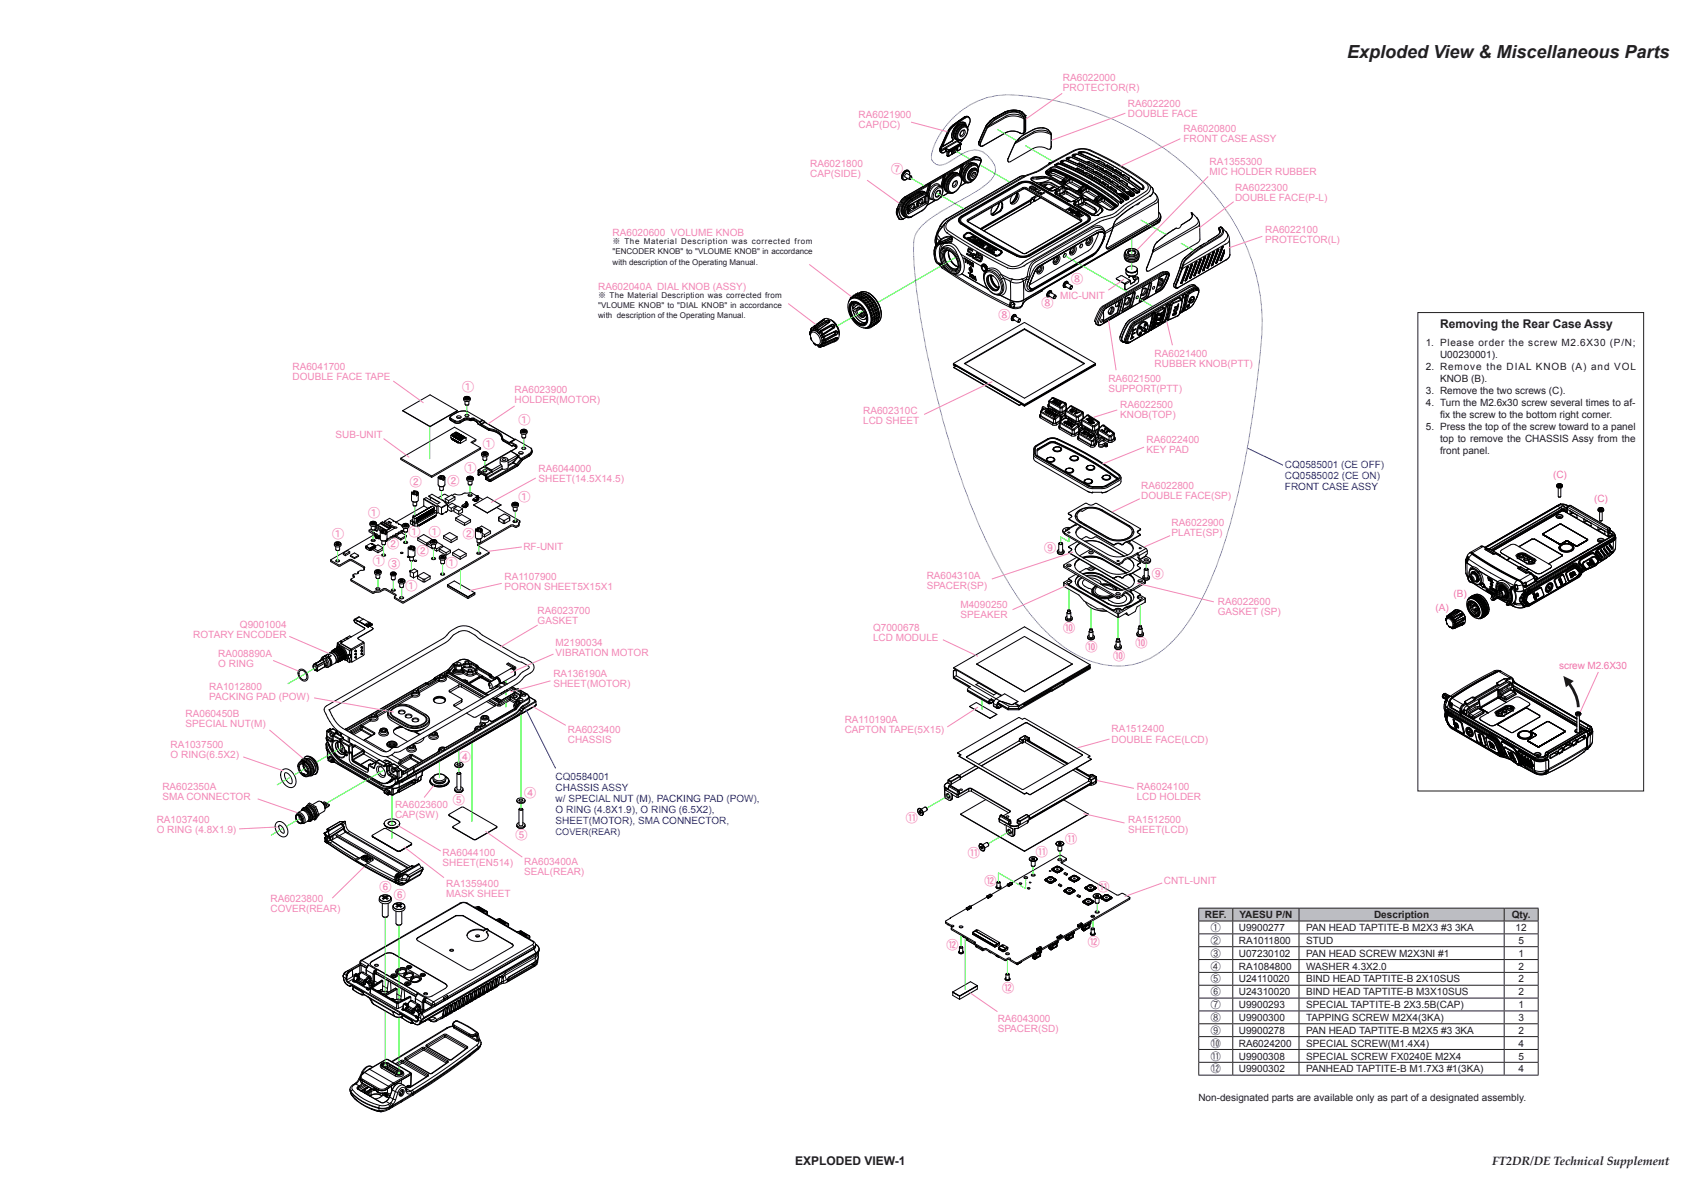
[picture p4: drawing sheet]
<svg xmlns="http://www.w3.org/2000/svg" width="599mm" height="417mm" viewBox="0 0 599 417" stroke-linecap="round" stroke-linejoin="round" font-family="sans-serif">
<defs><g id="words">
<text font-size="6.3" fill="#231f20" x="475.3" y="20.4">Exploded View &amp; Miscellaneous Parts</text>
<g font-size="4.2" fill="#f287b6">
<text x="314.4" y="60.8">⑦</text>
<text x="377.8" y="99.9">⑧</text>
<text x="352.3" y="112.3">⑧</text>
<text x="367.4" y="108.3">⑧</text>
<text x="163" y="137.7">①</text>
<text x="182.9" y="149.4">①</text>
<text x="170.3" y="157.9">①</text>
<text x="163.9" y="166.5">①</text>
<text x="144.6" y="171.5">②</text>
<text x="157.9" y="171">②</text>
<text x="182.9" y="176.5">①</text>
<text x="129.8" y="182.1">①</text>
<text x="117.2" y="189.5">①</text>
<text x="144.1" y="189">①</text>
<text x="151.2" y="189">①</text>
<text x="163.3" y="189.5">②</text>
<text x="136.6" y="193.3">②</text>
<text x="147.1" y="195.5">②</text>
<text x="368.4" y="194.4">⑨</text>
<text x="131.5" y="199.3">①</text>
<text x="136.9" y="200.4">③</text>
<text x="157.3" y="199.7">①</text>
<text x="406.4" y="203.7">⑨</text>
<text x="143" y="208.1">①</text>
<text x="375.1" y="222.8">⑩</text>
<text x="382.9" y="229.4">⑩</text>
<text x="392.6" y="232.7">⑩</text>
<text x="400.6" y="228.2">⑩</text>
<text x="161.9" y="268.3">④</text>
<text x="184.9" y="281">④</text>
<text x="159.8" y="283.4">⑤</text>
<text x="319.6" y="289.8">⑪</text>
<text x="181.9" y="295.9">⑤</text>
<text x="375.7" y="297.1">⑪</text>
<text x="341.4" y="302.1">⑪</text>
<text x="365.4" y="301.7">⑪</text>
<text x="133.9" y="314.1">⑥</text>
<text x="138.9" y="316.8">⑥</text>
<text x="347.3" y="312">⑫</text>
<text x="387.1" y="314.2">⑪</text>
<text x="333.9" y="334.5">⑫</text>
<text x="383.8" y="333.3">⑫</text>
<text x="353.5" y="349.5">⑫</text>
</g>
<g font-size="4.2" fill="#231f20">
<text x="508" y="115.6">Removing the Rear Case Assy</text>
<text x="280.5" y="410.6">EXPLODED VIEW-1</text>
<text x="526.3" y="410.6">FT2DR/DE Technical Supplement</text>
</g>
<g font-size="3.5" fill="#f287b6">
<text x="375" y="28.6">RA6022000</text>
<text x="375" y="32.1">PROTECTOR(R)</text>
<text x="302.9" y="41.6">RA6021900</text>
<text x="397.8" y="37.6">RA6022200</text>
<text x="397.8" y="41.2">DOUBLE FACE</text>
<text x="302.9" y="45.2">CAP(DC)</text>
<text x="417.5" y="46.7">RA6020800</text>
<text x="417.5" y="50.2">FRONT CASE ASSY</text>
<text x="285.8" y="58.9">RA6021800</text>
<text x="426.7" y="58.2">RA1355300</text>
<text x="285.8" y="62.4">CAP(SIDE)</text>
<text x="426.7" y="61.8">MIC HOLDER RUBBER</text>
<text x="435.7" y="67.3">RA6022300</text>
<text x="435.7" y="70.8">DOUBLE FACE(P-L)</text>
<text x="216.1" y="83">RA6020600 VOLUME KNOB</text>
<text x="446.3" y="82.3">RA6022100</text>
<text x="446.3" y="85.8">PROTECTOR(L)</text>
<text x="211" y="102.1">RA602040A DIAL KNOB (ASSY)</text>
<text x="373.9" y="105.3">MIC-UNIT</text>
<text x="407.3" y="125.8">RA6021400</text>
<text x="103.2" y="130.3">RA6041700</text>
<text x="407.3" y="129.4">RUBBER KNOB(PTT)</text>
<text x="103.2" y="133.8">DOUBLE FACE TAPE</text>
<text x="391" y="134.8">RA6021500</text>
<text x="181.5" y="138.6">RA6023900</text>
<text x="181.5" y="142.1">HOLDER(MOTOR)</text>
<text x="391" y="138.3">SUPPORT(PTT)</text>
<text x="395.2" y="143.9">RA6022500</text>
<text x="304.5" y="146">RA602310C</text>
<text x="304.5" y="149.5">LCD SHEET</text>
<text x="395.2" y="147.4">KNOB(TOP)</text>
<text x="118.4" y="154.5">SUB-UNIT</text>
<text x="404.5" y="156.1">RA6022400</text>
<text x="404.5" y="159.6">KEY PAD</text>
<text x="190" y="166.5">RA6044000</text>
<text x="190" y="170">SHEET(14.5X14.5)</text>
<text x="402.6" y="172.3">RA6022800</text>
<text x="402.6" y="175.8">DOUBLE FACE(SP)</text>
<text x="413.3" y="185.3">RA6022900</text>
<text x="413.3" y="188.8">PLATE(SP)</text>
<text x="184.6" y="193.8">RF-UNIT</text>
<text x="178" y="204.6">RA1107900</text>
<text x="178" y="208.1">PORON SHEET5X15X1</text>
<text x="326.9" y="204">RA604310A</text>
<text x="326.9" y="207.5">SPACER(SP)</text>
<text x="338.8" y="214.4">M4090250</text>
<text x="429.6" y="213.3">RA6022600</text>
<text x="84.6" y="221.4">Q9001004</text>
<text x="189.7" y="216.5">RA6023700</text>
<text x="189.7" y="220">GASKET</text>
<text x="338.8" y="217.9">SPEAKER</text>
<text x="429.6" y="216.8">GASKET (SP)</text>
<text x="68.2" y="224.9">ROTARY ENCODER</text>
<text x="196" y="227.7">M2190034</text>
<text x="308" y="222.3">Q7000678</text>
<text x="308" y="225.8">LCD MODULE</text>
<text x="77" y="231.7">RA008890A</text>
<text x="196" y="231.2">VIBRATION MOTOR</text>
<text x="77" y="235.2">O RING</text>
<text x="195.2" y="238.8">RA136190A</text>
<text x="73.8" y="243.4">RA1012800</text>
<text x="195.2" y="242.3">SHEET(MOTOR)</text>
<text x="73.8" y="246.9">PACKING PAD (POW)</text>
<text x="65.5" y="252.8">RA060450B</text>
<text x="65.5" y="256.3">SPECIAL NUT(M)</text>
<text x="298" y="255">RA110190A</text>
<text x="60.2" y="263.7">RA1037500</text>
<text x="200.3" y="258.5">RA6023400</text>
<text x="200.3" y="262">CHASSIS</text>
<text x="298" y="258.5">CAPTON TAPE(5X15)</text>
<text x="392.1" y="258.2">RA1512400</text>
<text x="392.1" y="261.7">DOUBLE FACE(LCD)</text>
<text x="60.2" y="267.2">O RING(6.5X2)</text>
<text x="57.3" y="278.5">RA602350A</text>
<text x="401" y="278.5">RA6024100</text>
<text x="57.3" y="282">SMA CONNECTOR</text>
<text x="139.4" y="284.7">RA6023600</text>
<text x="401" y="282">LCD HOLDER</text>
<text x="55.3" y="290.1">RA1037400</text>
<text x="55.3" y="293.7">O RING (4.8X1.9)</text>
<text x="139.4" y="288.3">CAP(SW)</text>
<text x="398" y="290.2">RA1512500</text>
<text x="398" y="293.7">SHEET(LCD)</text>
<text x="156.1" y="301.7">RA6044100</text>
<text x="156.1" y="305.3">SHEET(EN514)</text>
<text x="185" y="305">RA603400A</text>
<text x="185" y="308.5">SEAL(REAR)</text>
<text x="410.5" y="311.5">CNTL-UNIT</text>
<text x="157.4" y="312.6">RA1359400</text>
<text x="157.4" y="316.1">MASK SHEET</text>
<text x="95.4" y="318.1">RA6023800</text>
<text x="95.4" y="321.6">COVER(REAR)</text>
<text x="351.9" y="360.2">RA6043000</text>
<text x="351.9" y="363.8">SPACER(SD)</text>
</g>
<g font-size="3.5" fill="#231f20">
<text x="503" y="122">1. Please order the screw M2.6X30 (P/N;</text>
<text x="503" y="130.5">2. Remove the DIAL KNOB (A) and VOL</text>
<text x="508" y="126.3">U00230001).</text>
<text x="508" y="134.7">KNOB (B).</text>
<text x="503" y="139">3. Remove the two screws (C).</text>
<text x="503" y="143.2">4. Turn the M2.6x30 screw several times to af-</text>
<text x="508" y="147.4">f</text>
<text x="508" y="147.4">ix the screw to the bottom right corner.</text>
<text x="503" y="151.7">5. Press the top of the screw toward to a panel</text>
<text x="508" y="155.9">top to remove the CHASSIS Assy from the</text>
<text x="508" y="160.1">front panel.</text>
<text x="425.1" y="323.7">REF.</text>
<text x="437.2" y="323.7">YAESU P/N</text>
<text x="484.7" y="323.7">Description</text>
<text x="533.3" y="323.7">Qty.</text>
<text x="427.1" y="328.2">①</text>
<text x="437" y="328.2">U9900277</text>
<text x="460.8" y="328.2">PAN HEAD TAPTITE-B M2X3 #3 3KA</text>
<text x="534.7" y="328.2">12</text>
<text x="427.1" y="332.7">②</text>
<text x="437" y="332.7">RA1011800</text>
<text x="460.8" y="332.7">STUD</text>
<text x="535.6" y="332.7">5</text>
<text x="427.1" y="337.2">③</text>
<text x="427.1" y="341.8">④</text>
<text x="437" y="337.2">U07230102</text>
<text x="437" y="341.8">RA1084800</text>
<text x="460.8" y="337.2">PAN HEAD SCREW M2X3NI #1</text>
<text x="460.8" y="341.8">WASHER 4.3X2.0</text>
<text x="535.6" y="337.2">1</text>
<text x="535.6" y="341.8">2</text>
<text x="427.1" y="346.3">⑤</text>
<text x="437" y="346.3">U24110020</text>
<text x="460.8" y="346.3">BIND HEAD TAPTITE-B 2X10SUS</text>
<text x="535.6" y="346.3">2</text>
<text x="427.1" y="350.8">⑥</text>
<text x="437" y="350.8">U24310020</text>
<text x="460.8" y="350.8">BIND HEAD TAPTITE-B M3X10SUS</text>
<text x="535.6" y="350.8">2</text>
<text x="427.1" y="355.4">⑦</text>
<text x="427.1" y="359.9">⑧</text>
<text x="437" y="355.4">U9900293</text>
<text x="437" y="359.9">U9900300</text>
<text x="460.8" y="355.4">SPECIAL TAPTITE-B 2X3.5B(CAP)</text>
<text x="460.8" y="359.9">TAPPING SCREW M2X4(3KA)</text>
<text x="535.6" y="355.4">1</text>
<text x="535.6" y="359.9">3</text>
<text x="427.1" y="364.4">⑨</text>
<text x="437" y="364.4">U9900278</text>
<text x="460.8" y="364.4">PAN HEAD TAPTITE-B M2X5 #3 3KA</text>
<text x="535.6" y="364.4">2</text>
<text x="427.1" y="369">⑩</text>
<text x="437" y="368.9">RA6024200</text>
<text x="460.8" y="368.9">SPECIAL SCREW(M1.4X4)</text>
<text x="535.6" y="368.9">4</text>
<text x="427.1" y="373.5">⑪</text>
<text x="437" y="373.5">U9900308</text>
<text x="460.8" y="373.5">SPECIAL SCREW FX0240E M2X4</text>
<text x="535.6" y="373.5">5</text>
<text x="427.1" y="378">⑫</text>
<text x="437" y="378">U9900302</text>
<text x="460.8" y="378">PANHEAD TAPTITE-B M1.7X3 #1(3KA)</text>
<text x="535.6" y="378">4</text>
<text x="422.8" y="388">Non-designated parts are available only as part of a designated assembly.</text>
</g>
<g font-size="3.5" fill="#00f">
<text x="453.3" y="165">CQ0585001 (CE OFF)</text>
<text x="453.3" y="168.9">CQ0585002 (CE ON)</text>
<text x="453.3" y="172.8">FRONT CASE ASSY</text>
<text x="196" y="275">CQ0584001</text>
<text x="196" y="278.9">CHASSIS ASSY</text>
<text x="196" y="282.8">w/ SPECIAL NUT (M), PACKING PAD (POW),</text>
<text x="196" y="286.7">O RING (4.8X1.9), O RING (6.5X2),</text>
<text x="196" y="290.5">SHEET(MOTOR), SMA CONNECTOR,</text>
</g>
<g font-size="3.5" fill="#ea77a6">
<text x="547.9" y="168.5">(C)</text>
<text x="562.3" y="177.1">(C)</text>
<text x="506.4" y="215.3">(A)</text>
<text x="512.7" y="210.5">(B)</text>
<text x="550" y="235.9">screw M2.6X30</text>
</g>
<text font-size="3.3" fill="#00f" x="196" y="294.2">COVER(REAR)</text>
<g font-size="2.8" fill="#231f20">
<text x="216.1" y="86">※ The Material Description was corrected from</text>
<text x="216.1" y="89.5">&quot;ENCODER KNOB&quot; to &quot;VLOUME KNOB&quot; in accordance</text>
<text x="216.1" y="93.4">with description of the Operating Manual.</text>
<text x="211" y="105">※ The Material Description was corrected from</text>
<text x="211" y="108.5">&quot;VLOUME KNOB&quot; to &quot;DIAL KNOB&quot; in accordance</text>
<text x="211" y="112">with description of the Operating Manual.</text>
</g>
</g></defs>
<g fill="none" stroke="#000" stroke-width=".35">
<path d="M549.2 171.3a1.01 1.01 0 0 0 .9 .8 1.01 1.01 0 0 0 1-.8M549.2 171.3a1.13 1.13 0 0 0 1.9 0M549.2 171v.3M549.2 171h.1M549.2 178.3h.1M549.2 178.3l-25.3 14.6M549.3 170.8a.87 .87 0 0 1 1-.4 .87 .87 0 0 1 .7 .8l-.7 .3-.7-.1zM549.7 172l.1 3.2M549.7 170.8l.2 .1M549.7 171.1h.1M549.7 171.1l.2 .1M549.7 170.8h.1"/>
<path d="M549.7 178.3l-25.6 14.8M549.7 178.3l1.5-.4 1.2 .2 .5 .2-.4 .8M549.7 178.3l.5 .8M549.8 175.2h.7M549.9 171l-.2 .1M549.9 170.7l-.2 .1M549.9 171.2h.1M549.9 170.7h.1M549.9 170.7h.2M549.9 170.7l.1 .4M549.9 170.9v.1M549.9 170.9v.3"/>
<path d="M550 171.1h-.1M550 171.1h.1M550.1 171.1h.1M550.1 170.7h.1M550.1 171.1l-.2 .1M550.1 170.7v.4M550.2 179.1v.1M550.2 179.1l-24.8 14.3M550.2 179.2l-24.8 14.3M550.2 170.7v.4M550.2 171.1l.2 .1M550.3 171.1h.1"/>
<path d="M550.3 171.1h-.1M550.4 170.9v.1M550.4 170.9v.3M550.4 170.7l-.1 .4M550.4 170.7h-.2M550.4 170.7h.1M550.4 177.7l-26.4 15.3M550.4 170.7l.2 .1M550.4 171.2h.1M550.4 171l.2 .1M550.4 177.7h.1M550.4 177.7l-1.2 .6"/>
<path d="M550.5 177.7l-26.5 15.3M550.5 177.7l2.2 .4M550.5 175.2h-.7M550.5 177.7h-.1M550.5 177.7h.1M550.5 177.7h1l1.3 .4M550.6 170.8h.1M550.6 171.1l-.2 .1M550.6 170.8l-.2 .1M550.6 171.1h.1M550.6 172l-.1 3.2M550.9 178.5l.4-.3 .5 .3"/>
<path d="M550.9 178.5h.1M550.9 178.5l-.7 .6M550.9 178.5l.5-.2 .4 .2M550.9 179.4l-24.9 14.4M550.9 178.5v.9M550.9 179.4l.1 .2M550.9 179.4h.9M550.9 178.5l-.7 .7M551 179.6h.7M551 179.6v.2M551 179.6l-24.8 14.3M551 179.8l-24.6 14.2"/>
<path d="M551 179.8l.1 .2M551 179.8h.6M551.1 180l-24.5 14.1M551.1 180h.5M551.1 180v.1M551.1 171h.1M551.1 171a1.11 1.11 0 0 0-1.9 0M551.1 171a1.06 1.06 0 0 1-1 .6 1.06 1.06 0 0 1-.9-.6M551.1 171v.3M551.1 171.3a1.13 1.13 0 0 1-1.9 0M551.6 180l16.2 9.4M551.6 180v.1"/>
<path d="M551.6 180h.1M551.6 179.8l1.2 .6M551.6 179.8v.2M551.7 179.6l-.1 .2M551.7 179.6l1.1 .6M551.8 179.4l-.1 .2M551.8 178.5l.7 .7M551.8 178.5v.9M551.8 179.4l1 .6M551.8 178.5l.7 .6M551.8 178.5h.1M552.5 179.2l.3 .1"/>
<path d="M552.5 179.1v.1M552.5 179.1l.3 .2M552.7 178.1l.5 .3M552.8 178.1h-.1M552.8 178.1l.5 .3M552.8 179.4v1M552.8 179.4l.1 .1M552.8 179.4h.1M552.8 179.3h.1M552.8 179.2v.1M552.9 179.5v1.2l-.1-.3M552.9 179.5h.1"/>
<path d="M552.9 179.5l14.3 8.3M552.9 178.8l-.1 .6M552.9 178.8l.1 .1M553 178.6v.2M553 178.6l-.1 .2M553 178.9l-.1 .6M553 178.8v.1M553 178.8l14.1 8.1M553.1 178.5l-.1 .1M553.6 178.4l-.6 .4M553.6 178.4l13.5 7.8M553.6 178.4l-.5 .1"/>
<path d="M553.7 178.2l-.6 .3M553.7 178.2h.3M554 178.2l-.4 .2M554 178.2l13.7 7.8M563.8 179.8a1.12 1.12 0 0 0 1.9 0M563.8 179.8a1.13 1.13 0 0 0 1.9 0M563.8 179.4v.4M563.9 179.2a.87 .87 0 0 1 1-.4 .87 .87 0 0 1 .7 .9l-1.1 .2-.6-.2zM564.5 179.4v.2M564.5 179.6h.1M564.5 179.1l-.2 .1 .2 .1M564.5 179.1l.1 .1"/>
<path d="M564.5 179.1l.1 .4M564.5 179.3v.1M564.5 179.3v.3M564.6 179.5l-.1 .1M564.6 179.5h.1M564.6 179.5h.2M564.6 179.2h.2M564.6 179.2v.3M564.8 179.2v.3M564.8 179.5l.2 .1M564.9 179.5l.1 .1M564.9 179.5h-.1"/>
<path d="M565 179.3v.1M565 179.3v.3M565 179.1l-.1 .4M565 179.1l-.2 .1M565 179.1l.2 .1-.2 .1M565 179.6h.1M565 179.4v.2M565.7 179.4h.1M565.7 179.4a1.1 1.1 0 0 0-1.9 0M565.7 179.4a1.06 1.06 0 0 1-1 .6 1.06 1.06 0 0 1-.9-.6M565.7 179.4v.3M565.7 179.7v.1"/>
<path d="M565.7 179.8a1.01 1.01 0 0 1-1 .7 1.01 1.01 0 0 1-.9-.7M517 197.6l.1 4.4M517 197.6l.5 .8M517 197.2v.4M517.1 197.2v.7l.4 .5M517.1 197.2h.1M517.3 197.1v.7h.3M517.4 197.1v.6l.2 .1M517.5 198.4h.1M517.5 198.4l.1 4.4M517.5 198.5l2 1.3M517.5 198.4l2.1 1.4"/>
<path d="M517.6 196.3h.2M517.6 196.3l-.2 .8M517.6 196.3h.1M517.6 196.3h.3l.1 .6M517.7 195.7l-.1 .6M517.7 195.7l-.6 1.5M517.8 196.3l-.4 .8M517.8 196.3l.1 .6M517.8 196.3h.1M517.9 196.3h-.1M517.9 197l-.3 .8M517.9 197h.1"/>
<path d="M517.9 196.9v.1M517.9 196.9h.1M517.9 196.8l-.5 .3M518 196.9l.1 .2M518 196.9l-.1 .1M518.1 197.1l7.7 4.8 8.4 4.5M518.1 197.1l-.6 1.3M518.4 194.9l.8 .2M518.4 194.9l-.7 .8M518.7 194.8l.6 .2M518.7 194.7l-.1 .1M518.7 194.7l.7 .2"/>
<path d="M519.2 195.1l7.1 4.5 9.4 5.1M519.2 195.1l.1 .3M519.2 195.1l6.7 4.2 9.9 5.4M519.2 195.1h.1M519.3 195l7.2 4.6 9.6 5.1M519.3 195.4l6.7 4.2 9.2 5M519.3 195.4l-.7 .7-.5 1M519.4 194.9l-.1 .1M519.4 194.9l9.2 5.7 7.5 3.9M519.5 199.8l-.1 .5M519.5 199.8l-.7 .3-.4 .9M519.5 199.8h.1"/>
<path d="M519.6 199.8l1 .2 1.3 1.3M519.6 199.8l-.1 .5M522.5 192.5l-3.8 2.2M522.5 192.5l.7 .1M522.5 192.5h.1M522.5 192.5l.8 .1M523.2 192.6l.8 .5M523.2 192.6l-3.8 2.3M523.3 192.6l.9 .5M523.3 192.6h-.1M523.9 193.7l2.6 1.5M524 193.7l2.5 1.5"/>
<path d="M524 193.7h-.1M524 193.1l-.1 .6M524 193.1l.1 .1M524.1 193.2l-.1 .5M524.1 193.2h.1M524.2 193.1v.1M524.2 193.1h-.2M524.2 193.2l.3 .3M524.2 193.2l.3 .2M524.2 193.2h.1M524.5 193.5l.2 .2M524.5 193.4l.3 .3"/>
<path d="M524.5 193.4v.1M524.5 193.4h.1M524.6 193.4l.9 .2M524.6 193.4h.1M524.7 193.4l.9 .1M524.7 193.4l-.2 .1M524.7 193.7h.1M524.7 193.7h-.7M524.8 193.7l2.5 1.5M525.5 193.6l-.5 .2M525.5 193.6l3.6 2M525.6 193.5l3.5 2.1"/>
<path d="M525.6 193.5l-.1 .1M526.5 195.2l.4 .1M526.5 195.2h.1M526.9 195.3h.1M527.3 195.2h.1M527.3 195.2h-.8M527.5 195.1l.1 .1M527.5 195.1l.2 .1M527.5 195.1l-.6 .2M527.6 195.2l8 4.6M527.6 195.2h-1.1M527.7 195.2h-.1"/>
<path d="M527.7 195.2l8 4.6M528.9 195.8h-.1M528.9 195.8l.1 .1M529.1 195.7l.1 .1M529.1 195.7l-.2 .1M529.1 195.6v.1M529.1 195.6h.1M529.1 195.6l.1 .1M529.2 195.8l-.2 .1M529.2 195.8v.2M529.2 195.7l.1 .4M529.2 195.7v.1"/>
<path d="M529.2 195.9l1.2 .6M529.3 194.4l.4-.5 3.2-1.9 1.4-.1 12.6 7.2 .4 .6M529.3 194.4l.4 .6M529.3 194.5l.4 .5M529.3 194.4v.1M529.7 195l12.2 7.1M529.7 195h.1M530.4 196.5l.1 .2M530.4 196.5h-.3M530.5 196.7l.2 .2M530.5 196.7l.1 .1M530.7 196.8v.1"/>
<path d="M530.7 196.9l.1 .1M530.7 196.9h.1M532.4 196.8v.1M532.4 196.8l-.8 .6 1.3-.6-.5 .1M532.4 196.9h.1M532.7 196.8h-.3M535.2 195.4l.2 .1M535.2 195.4l-.5 .6M535.2 196.2l.4 .5 3.2 1.9a1.9 1.9 0 0 0 2.6-.7l-.4-.6M535.4 196.8h.1M535.4 195.5l.1 .1M535.4 195.5l-.3 .3a.65 .65 0 0 0 .3 1"/>
<path d="M535.4 196.8l-.2 .2M535.4 196.8l3.3 1.8M535.6 195.8h.1M535.6 195.2l1.6-.3 1 .3M535.6 195.2l.2 .1M535.6 195.2l-.4 .2M535.6 195.8l.1 .2M535.6 195.8l-.4 .5M535.6 195.7l-.4 .5M535.6 195.7v.1M535.6 199.8l.1 .1M535.6 199.8l-.1 .6"/>
<path d="M535.7 199.9l-.1 .5M535.7 199.9h.1M535.7 199.8h-.1M535.7 199.8h.1M535.7 196l-.2 .6M535.8 199.9l.2 .2M535.8 199.8v.1M535.8 199.8l.2 .3M535.8 195.3l.1 .1M535.8 195.3l-.4 .2M535.8 195.3l1.3-.3 .9 .3M535.9 192.6v.1"/>
<path d="M535.9 192.6l-.1 .1M535.9 196.3l.2 .3 .7 .1 .7-.4M535.9 196.3v.1M535.9 192.7h.1M536 195.6h.1M536 195.6l.1 .1M536 195.5h.1M536 195.5l-.4 .2M536 195.5l-.4 .3M536 195.5l.9-.2 .9 .2M536 196l-.1 .3M536 195.8l.7 .3 .7-.3"/>
<path d="M536 195.8l-.3 .2M536.1 195.6h-.1M536.1 195.6l.9-.2 .3 .3-.8 .3zM536.3 199.9h.1M536.3 199.9h.2M536.3 199.9l-.2 .1M536.5 199.9l3.5 2M536.5 199.9l3.6 2M536.5 199.9h.1M537.1 195.4h.1M537.2 195.4l.6 .2M537.2 195.4l.2 .4"/>
<path d="M537.2 195.4h-.7l-.5 .4M537.4 195.7l.3 .1M537.4 195.8a.67 .67 0 0 1-.7 .8 .67 .67 0 0 1-.7-.8M537.4 196l.1 .3M537.5 196.3v.1M537.5 197.2l.3 .3 .7 .2 .6-.5M537.5 197.2v.1M537.7 196.9l-.2 .3M537.7 196.7l.6 .4 .7-.4M537.7 195.8l.8 .5M537.8 196.5l.5-.2 .6 .3-.8 .3zM537.8 195.5h.1"/>
<path d="M537.8 195.5l3.2 1.9M537.8 195.6l-.1 .2M537.8 195.6l3.2 1.9M537.8 195.6h.1M538 195.3l3.2 1.8M538 195.3l-.1 .1M538.2 195.2l3.2 1.8M538.2 195.2l-.2 .1M538.6 198.6l.3 .2M538.6 198.6l-.2 .3M538.6 198.6l.4 .2M538.9 196.5l1.2 .7"/>
<path d="M539 196.9l.1 .3M539 196.7a.67 .67 0 0 1-.7 .8 .67 .67 0 0 1-.6-.8M539 196.7a.73 .73 0 0 0-.7-.4 .73 .73 0 0 0-.6 .4M539 198.8h.1M539 198.8h1.5M539.1 197.2v.1M539.1 198.1v.1M539.3 197.8l-.2 .3M539.3 197.6a.67 .67 0 0 0 .6 .8 .67 .67 0 0 0 .7-.8M539.3 197.6l.6 .4 .7-.4M539.4 197.4l.5-.2 .6 .3-.8 .4zM540.4 190l-4.5 2.6"/>
<path d="M540.4 190v.1M540.4 190h1M540.4 190.1h.1M540.4 190.1l-4.5 2.6M540.4 190.1h1M540.5 198.8h.1M540.5 197.4l.4 .3M540.6 197.8l.1 .3M540.6 197.6a.73 .73 0 0 0-.7-.4 .73 .73 0 0 0-.6 .4M540.7 198.1v.1M540.7 198.1l-.6 .5-.7-.1-.3-.4M540.8 198.6l-.3 .2"/>
<path d="M540.8 198.6l.3 .3M540.8 198.6h.1M540.9 197.7l.3 .6M541 197.4l.4 .5-.4-.4M541 197.3v.1M541 197.5l-.1 .2M541.1 197.4l-.1 .1M541.1 198.4l-.3 .2M541.2 198.4h-.1M541.2 198.4l.3 .2M541.2 197.1a.65 .65 0 0 1 .3 1l-.3 .3M541.2 198.4l-.4 .2"/>
<path d="M541.2 197.1l-.1 .2M541.4 190.1l9.6 5.6M541.4 190.1h.1M541.4 190l9.7 5.6M541.4 190v.1M541.4 197l.6 .6M541.4 197l-.2 .1M544.2 188.4l.1 .1M544.3 188.1v.1M544.3 188.1v.4M544.3 188.5l5.8 3.3M544.3 188.5h.1"/>
<path d="M544.3 188.3l.2 .2M544.3 188.2l-.1 .2M544.3 188.2h.1M544.5 188.1l-.2 .2M544.5 188.5l5.6 3.3M544.5 188.5l5.6 3.2M546.4 198.7h.1M547.3 199.7l-.4 .5M549.1 181.7l1.2-.4a.81 .81 0 0 1 1 1 1.4 1.4 0 0 1-2.4-.4zM549.1 181.9a1.18 1.18 0 0 1 1.2-.5 1.18 1.18 0 0 1 .9 .9 1.15 1.15 0 0 1-1.2 .5 1.15 1.15 0 0 1-.9-.9zM549.2 182.4l.8-.3 1.1 .3M549.7 182.7l.3-.3 .6 .3"/>
<path d="M550.1 191.8h.6M550.1 191.8h-.1M550.1 184.8h.7M550.1 184.8l-5.8 3.3M550.1 184.8h.1M550.1 191.7h.6M550.1 191.7v.1M550.1 184.8l-5.8 3.4M550.2 193.7l.3 .3M550.2 193.7l-.1-.2a1.58 1.58 0 0 1 1.7-1.8l2 .1a1.36 1.36 0 0 1 1.4 1.4 1.36 1.36 0 0 1-1.6 1.3h-2l-1.1-.4M550.3 192.3a3.7 3.7 0 0 1 4.9 .4 1.7 1.7 0 0 1-1.9 1.9 2.54 2.54 0 0 1-3.4-1.6zM550.3 193.1l.7 1"/>
<path d="M550.5 192.5a.95 .95 0 0 0 .1 1.6M550.5 194l.1 .1M550.7 191.7v.1M550.7 192.4a2.67 2.67 0 0 1 4 .6 2.48 2.48 0 0 1-4.2 .1zM550.7 191.8h.1M550.8 184.8l9 5.2M550.8 184.8l9.2 5.3M550.8 184.8h.1M551 194.1a3.3 3.3 0 0 0 3.2 0M551 194.1l1.7 .4 1.5-.4M551 192.1a2.71 2.71 0 0 1 3.9 1M551 192.1l-.7 1"/>
<path d="M551 192.1l-.2 .1a1.07 1.07 0 0 0-.6 1.6M551 195.7l.2 .2M551 195.6l.2 .2M551 195.6v.1M551 196l-4.6 2.7M551 196h.1M551.1 195.6v.4M551.1 196l-4.7 2.7M551.1 195.6h-.1M551.1 180.1h.5M551.1 180.1l-24.4 14.1M551.2 195.8l-.2 .2"/>
<path d="M551.5 180h.1M551.6 180.1l16.1 9.3M551.7 180.1l.1 .1M551.7 180.1h.1M552 180.3h.1M552.2 180.4l.1 .1M552.4 190.8l-1.7 .9M552.4 190.7v.1M552.4 190.8h.7M552.4 190.7h.7M552.4 190.9h.7M552.4 190.9h.1"/>
<path d="M552.5 190.9l-1.8 .9M553 190.9l2.9 1.6M553.1 190.9h-.1M553.1 190.7l2.8 1.7M553.1 190.7v.1M553.5 199.8l-13.8 7.9M553.5 199.8h.1M553.9 181.1l.1 .2M553.9 180.2v.9M553.9 180.1h.1M554 181.3l2.2 1.2M554.2 192.1l.1 .1a1.11 1.11 0 0 1 .6 1.6"/>
<path d="M554.4 199.5l.2 .1M554.4 180.4v.4M554.4 180.8l-.5 .3M554.5 180.8h-.1M554.5 180.8h.1M554.5 199.7l-15.8 9.2M554.5 199.6l-1.1 .7M554.6 180.5h-.1M554.6 199.6h-.1M554.6 199.6l-1.2 .7M554.6 180.5l.2 .2M554.7 192.5l.1 .1a.94 .94 0 0 1-.2 1.5"/>
<path d="M554.7 199.6l-.2 .1M554.7 180.6l.1 .1M554.7 199.6h.1M554.8 199.5l-.2 .1M554.8 180.7l1.5 .9M554.8 180.7l-.8 .6M554.8 199.5h-.1M554.8 199.5l-.3 .1M554.8 180.7h.1M554.9 199.5h-.1M554.9 199.5h.8M554.9 193.1l-.7 1"/>
<path d="M554.9 193.1a2.62 2.62 0 0 1-4.6 0M554.9 199.4l-.1 .1M554.9 199.4v.1M554.9 199.4l-.2 .2M554.9 199.4l.8-.2 1.1 .9M555 199.3l-.2 .2M555 199.3l.8-.2 1.1 .9M555 199.3l-.1 .1M555.1 199.4h.1M555.4 199.3l.3 .1M555.7 199.5h.1M555.7 199.5l-1 .1"/>
<path d="M555.7 199.5l.1 .1M555.7 199.3l.1 .1M555.7 199.4l.6 .5M555.8 199.4h.1M555.8 199.4h-.1M555.8 199.4l.8 .8M555.8 199.4l-.9 .1M555.8 199.6l-.9 .1-14.9 8.6M555.8 199.6h.1M555.8 192.5h.7M555.9 192.5h.6M555.9 192.5h-.1"/>
<path d="M555.9 199.6h.1M555.9 199.6l.4 .3M555.9 199.6v.1M555.9 192.4h.6M555.9 192.3h.6M555.9 192.3v.2M555.9 199.7l-.9 .1-14.9 8.6M555.9 199.7l.9 .9M556.1 198.9l1.8 2.1M556.1 198.9h-.9l-1.9 1.4M556.1 198.8l1.8 2M556.1 198.8v.1"/>
<path d="M556.1 198.8l-.9-.1-1.7 1.1M556.2 181.4l.1 1M556.3 199.9v.1M556.3 182.4l-.1 .1M556.3 200l.5 .5M556.3 200h.1M556.5 192.3v.2M556.5 192.5h.1M557 198.3l.1 .2M557 198.4l.1 .1M557 198.5h.1M557.1 198.5l.2 .2"/>
<path d="M557.1 198.5h.1M557.1 198.5l.1 .1M557.1 198.7l.3 .4M557.1 198.6v.1M557.1 198.6l.4 .4M557.2 198.6h.1M557.2 198.6l.3 .4M557.2 198.6l.4 .4M557.3 198.7v.1M557.3 198.7h.1M557.3 198.8h.1M557.3 198.8l.1 .1"/>
<path d="M557.3 198.5l.4 .5M557.3 198.5l-.1 .1M557.4 198.5h-.1M557.4 198.5l.4 .4M557.4 198.9l.1 .1M557.4 199.1l1 1.3M557.5 199l.9 1.3M557.5 199l-.1 .1M557.5 199l1 1.3M557.5 199h.1M557.5 199l1.1 1.5M557.5 195.4l-15.8 9.1"/>
<path d="M557.6 199l1.1 1.5M557.6 197l.1 .1M557.6 195.4h-.1M557.7 197l-.6 .7v1M557.7 197l-.6 .7v.9M557.7 197.1l-.6 .6 .1 .9M557.7 197.1h.1M557.7 199l1.1 1.5M557.7 199h-.1M557.7 197.1l-.5 .7v.8M557.7 197.1l.1 .1M557.8 198.9l-.1 .1"/>
<path d="M557.8 198.9l1.1 1.5M557.8 197.2l-.5 .6v.7M557.8 197.2v.1M557.8 197.3l-.4 .5v.7M557.8 195.2h.1M557.9 195.2h-.1M558.3 199.1l.7 1.1M558.4 199.1h-.1M558.4 199.1l.7 1.1M558.5 199l-.1 .1M558.5 199l.8 1.1M558.7 198.1l-.4 .4v.6"/>
<path d="M558.7 198.1h.1M558.7 183.8l.2 .3M558.7 183.1v.7M558.7 198.1l-.2 .9M558.7 198.1l-.3 .5v.5M558.7 183.1h.1M558.9 184.1l2.2 1.3M559 194.5h.1M559.5 183.4l-.8 .4M559.6 183.4l.2 .2M559.7 183.5l.1 .1M559.8 183.6l1.5 .9"/>
<path d="M559.8 183.6l-.9 .5M559.8 190l.2 .2M559.8 190.5l-3.3 2M559.8 190.4l-3.3 2M559.8 190.4v.1M559.9 190.1h.1M559.9 198.4v.1M559.9 198.4l.1 .1M559.9 198.4l.2 .4M559.9 198.5h.1M559.9 190.2h.1M560 193.9h.1"/>
<path d="M560 190.2l.1 .2M560 190.1l.1 .2M560 190.2v.2M560 190.3l-.2 .2M560 190.4l-.2 .1M560 190.2l-.2 .2M560 190.5l-3.5 2M560 190.5h.1M560 190.1v.4M560 190.1h.1M560 198.6l.1 .1M560 198.6h.1"/>
<path d="M560 194l-2.5 1.4M560.1 198.9h.4M560.1 190.3l-.1 .2M560.1 198.6l.1 .2M560.1 198.7l-.1 .1M560.1 198.7l.1 .1M560.1 193.9h-.1M560.2 198.8h-.1M560.4 193.7l-.1 .1M560.4 193.8h-.1M560.4 193.7v.1M560.4 193.7h.1"/>
<path d="M560.4 193.7l-.4 .2M560.5 199.3l.2 .2M560.6 198.8l-.3 .4M560.6 198.8l.1 .1M560.7 198.2h.1M560.7 198.9l-.3 .4 .1-.4M560.7 198.2l-.7 .4M560.7 198.1l-.7 .4M560.7 198.1l.1 .1M560.8 198.8h.4M560.8 198.2l-.7 .4M560.9 195.2h.1"/>
<path d="M560.9 198.4h.1M560.9 199.1l.2 .2M560.9 198.4l-.1 .4M560.9 198.4l.1 .1M560.9 195.2l-3.2 1.9M560.9 195.2l.1 .1M560.9 195.1h.1M560.9 195.1l1-.3 .8 .4M560.9 195.1l-3.2 1.9M561 198.5l-.2 .3M561 198.5l-.9 .4M561 195.3l-3.3 1.8"/>
<path d="M561 195.3h.1M561 195.3l1.1-.3 .5 .4M561 195.3l1-.2 .6 .3M561 195.3l.1 .1M561 195.3l-3.2 1.9M561.1 199.3l-.3-.1-.1 .3M561.1 197.9h.1M561.1 195.4l1-.2 .5 .3M561.1 195.4l-3.3 1.9M561.1 198.7v.1M561.1 198.8h-.5M561.1 198.8h.1"/>
<path d="M561.1 184.3l.2 1M561.2 198.9l.2 .2M561.2 198.8l-.5 .1M561.3 198.9l.2 .3M561.3 198.9l-.2 .4M561.3 197.3l.1 .1M561.3 197.3l-.6 .4M561.3 197.3h.1M561.3 185.3l-.2 .1M561.4 199.1l.1 .1M561.4 199.1l-.8 .5M561.4 197.4h.1"/>
<path d="M561.4 197.4l-.7 .2M561.4 197.4l-.4 .7 .8-.5M561.4 199.9l-1.2 .5M561.5 198.5l.1 .1M561.5 199.8l-1.2 .5M561.5 199.8l-.1 .1M561.5 197.2v.1M561.5 199.2l-.8 .4-.3-.3 .3 .2M561.5 197.3h.1M561.5 197.3l-.4 .6M561.6 198.6h.1M561.6 197.3l-.5 .6"/>
<path d="M561.6 197.3l-.9 .3M561.6 196.4h.1M561.6 196.4l-2.9 1.7M561.6 196.4l.9-.2 .5 .2M561.6 198.4l-.1 .1M561.6 198.4l-.2 .3M561.6 198.4v.2M561.7 196.4v.2M561.7 196.4l.7-.2 .6 .3M561.7 196.4l-3 1.7M561.7 197.5h.1M561.7 197.5l.1 .1"/>
<path d="M561.7 197.5l-.8 .5M561.7 196.6l-2.9 1.7M561.7 196.6l.8-.2 .5 .3M561.8 197.6l-.7 .3M561.8 197.7l.2 .1M561.8 198.8l.6-.1-.4 .4zM561.9 198.1l.2 .1M561.9 198.2h.2M561.9 197.7l.1 .1M561.9 197.7l-.8 .4 .9-.3M562 194.9h.1M562 194.9l.1 .1"/>
<path d="M562.1 194.9l.1 .1M562.1 198.2h.1M562.1 195l.2 .1M562.2 195h.1M562.2 198.2l-.6 .4M562.2 194.9l.2 .2M562.2 198.1l-.8 .6M562.2 198.1l.1 .1M562.2 198.1h-.3M562.2 199.7l-1 .5M562.2 195l.4 .2M562.2 195l-1.3 .1"/>
<path d="M562.3 198.2l-.3 .4-.6 .1M562.3 195.1l.3 .2M562.3 195.1l-.6-.2-.8 .3M562.4 198.7l.1 .1M562.5 195.2h.1M562.5 198.5l.1 .2M562.5 199.6l-.2 .1M562.5 198.8l-.7 .4M562.5 198.6l-.7 .2 .1 .5M562.5 198.6l.2 .2M562.6 195.2l.2 .4M562.6 199.5l-.1 .1"/>
<path d="M562.6 199.5l-1.4 .6M562.6 195.5l1.1 1.5M562.6 195.3v.1M562.6 195.3l1.1 1.5M562.6 199.5h.1M562.6 199.5l-1.3 .6M562.6 195.4h.1M562.6 195.4v.1M562.6 195.4l1.1 1.5M562.6 198.7l.1 .1M562.6 198.7l-.1 .1M562.7 195.2h-.1"/>
<path d="M562.7 195.2l1.1 1.5M562.7 195.3l.2 .2M562.7 198.8l-.8 .5M562.7 199.2l-1.3 .7M562.7 199.2h.1M562.8 199.2l-1.3 .6M562.8 199.2h-.1M562.8 195.6l.9 1.1M563 196.7l.5 .8M563 196.4l.5 .8M563 196.4v.1M563 195l.1 .1"/>
<path d="M563 199.2h.1M563 196.5l.6 .8M563 196.5v.2M563 195.1l1.3 1.8M563 195.2l1.3 1.8M563 195.1v.1M563.1 195.1h.1M563.1 195.1l1.3 1.8M563.2 195.1l1.3 1.8M563.2 199.1l-.2 .1M563.2 199l-.1 .2M563.2 199.1h.1"/>
<path d="M563.2 195.1h.1M563.2 195.1l1.4 1.8M563.3 195l-.1 .1M563.3 195l1.4 1.9M563.3 198.6l-.5 .6M563.4 198.6h-.1M563.4 198.6l-.7 .6M563.5 198.5l-.9 1M563.5 198.2l-.2 .4M563.5 198.5l-.3 .5M563.5 198.5h.1M563.5 198.2h.1"/>
<path d="M563.5 198.2l-.1 .4M563.5 197.5v.7M563.5 197.2l.1 .1M563.6 193.6v.1M563.6 197.3v.1M563.6 197.3l-.1 .2M563.6 194.7l1.3 1.8M563.6 193.6l-.6 .7v.8M563.6 197.4l-.1 .8M563.6 197.4h.1M563.6 193.7l-.5 .6v.8M563.6 193.7h.1"/>
<path d="M563.6 198.5h.1M563.6 198.5l-.4 .6M563.6 194.5v.1M563.6 194.5v.2M563.6 196.7h.1M563.6 193.6h.1M563.6 193.6l-.6 .7v.9M563.6 194.6v.1M563.6 194.6h.1M563.6 194.7h.1M563.6 194.7l1.4 1.8M563.7 198.2h-.1"/>
<path d="M563.7 198.2l-.2 .3M563.7 194.7l.1 .1M563.7 193.7l-.5 .6v.8M563.7 193.7v.1M563.7 196.7v.1M563.7 197l-.1 1.2M563.7 196.8v.1M563.7 196.8l.1 .3M563.7 186.7l.2 .3M563.7 186v.7M563.7 193.8l.1 .1M563.7 196.8l.1 .2"/>
<path d="M563.7 196.9h.1M563.7 194.6l.1 .2M563.7 194.6v.1M563.7 196.9l.1 .2M563.7 196.9l.1 .3M563.7 196.9v.1M563.8 193.9l-.5 .5v.6M563.7 186h.1M563.8 196.7l.1 .5M563.8 194.8l1.2 1.6M563.8 198.1l-.2 .4M563.8 197.8l-.1 .4"/>
<path d="M563.8 198.1h.1M563.8 197.8l-.1 .3M563.8 197.1l.1 .2M563.8 197.2l.1 .2M563.8 194.8l1.3 1.6M563.8 194.8h.1M563.8 194.6h.1M563.8 194.6l.1 .2M563.8 194.6h-.1M563.9 197.3v.1M563.9 197.4l-.1 .4M563.9 194.4h.1"/>
<path d="M563.9 194.4l-.3 .1M563.9 194.4l-.1 .2M563.9 194.4l-.3 .2M563.9 194.8h-.1M563.9 194.8l1.2 1.6M563.9 187l2.2 1.2M563.9 194.6v.1M563.9 194.7l1.2 1.7M563.9 194.7v.1M563.9 197.2h-.1M563.9 197.2l-.1 .6M563.9 194.4l1.4 1.9"/>
<path d="M563.9 194.4v.2M563.9 197.2h.1M563.9 197.2v.5M563.9 197.2l.1 .2M563.9 194.4l1.4 1.8M564 197.6l-.2 .5M564 197.6l-.1 .1M564 197.5v.1M564 197.5h.1M564 197.4v.1M564 197.4h.1M564.3 180.4l.1 3.2"/>
<path d="M564.3 196.9h.1M564.3 197l.2 .3M564.3 197l-.4 .2M564.3 196.9l.2 .3M564.4 196.9l.2 .3M564.4 196.9h.1M564.4 183.6h.7M564.5 197.3l-.5 .2M564.5 197.3v.3M564.5 197.2h.1M564.5 197.2v.1M564.5 197.2v.3"/>
<path d="M564.5 196.9l.2 .3M564.5 186.2l-.8 .5M564.5 197.5h.1M564.6 197.5h.1M564.6 197.5l.1 .1M564.6 197.2v.3M564.6 197.2h.1M564.6 186.3l.1 .2M564.6 194.1l1.3 1.8M564.6 196.9v.1M564.6 196.9h-.1M564.6 197l.2 .2"/>
<path d="M564.6 193.9l.1 .1M564.6 193.9v.2M564.7 197.2v.3M564.7 197.2h.1M564.7 194v.1M564.7 194h.1M564.7 197.6h.2M564.7 194.1h-.1M564.7 194.1h.1M564.7 194.1l1.3 1.8M564.7 186.3l.1 .2M564.7 194.1l.1 .1"/>
<path d="M564.7 196.9h-.1M564.7 196.9h.1M564.7 197.5h.1M564.7 197.5l.2 .1M564.7 196.9l-.1 .1M564.7 196.9l.2 .3M564.7 186.5l1.4 .8M564.7 186.5l-.8 .5M564.8 194l.1 .2M564.8 194l-.1 .1M564.8 197.2v.1M564.8 197.3v.2"/>
<path d="M564.8 194.2l1.2 1.6M564.8 186.5h-.1M564.8 197.5h-.1M564.8 197.5l.2 .1M564.9 197.2h-.1M564.9 197.2h.1M564.9 197.2v.2M564.9 194.2h-.1M564.9 194h.1M564.9 194v.2M564.9 194h-.1M564.9 193.8h.1"/>
<path d="M564.9 193.8l-.3 .1M564.9 196.5h.1M564.9 193.8v.2M564.9 193.8l-.2 .2M564.9 194.2h.1M564.9 194.2l1.2 1.6M564.9 194v.1M564.9 197.4l-.1 .1M564.9 194.1v.1M564.9 194.1l1.3 1.7M564.9 193.8l1.4 1.9M565 193.8l1.4 1.9"/>
<path d="M565 193.8h-.1M565 196.5h.1M565 196.5h-.1M565 197.6h-.5M565 196.4v.1M565 197.5l-.1 .1M565 197.5v.1M565.1 196.4v.1M565.1 196.4h-.1M565.1 196.4h.1M565.2 196.4h.1M565.1 190.9l-.5-.1-.3 .3"/>
<path d="M565.2 196.4l-.1 .1M565.2 180.4l-.1 3.2M565.2 196.4l-.2 .1M565.3 196.3l-.1 .1M565.3 196.3h.1M565.3 196.2l-.1 .2M565.3 196.2v.1M565.4 197.4l-.4 .1M565.4 197.4h-.5M565.4 197.4h.1M565.5 190.7l-.7-.2-1 .3M565.6 193.5l1.4 1.8"/>
<path d="M565.7 193.3v.1M565.7 193.3l-.1 .2M565.7 193.4v.1M565.7 193.4h.1M565.7 193.5h-.1M565.7 193.5h.1M565.7 193.5l1.3 1.8M565.7 193.5l.1 .1M565.8 193.4l.1 .2M565.8 193.4l-.1 .1M565.8 193.6l1.2 1.7M565.8 190.5a1.16 1.16 0 0 0-1.1-.6 1.16 1.16 0 0 0-1 .8l1.1 .4"/>
<path d="M565.9 193.6l1.2 1.6M565.9 193.6h-.1M565.9 193.4h.1M565.9 193.4h-.1M565.9 193.2h.1M565.9 193.2l-.2 .1M565.9 195.9h.1M565.9 193.2v.2M565.9 193.2l-.2 .2M565.9 193.6h.1M565.9 193.6l1.3 1.6M565.9 193.4v.1"/>
<path d="M566 193.2l1.4 1.9M566 193.2h-.1M566 193.2l-.1 .2M566 190.4a1.45 1.45 0 0 0-2.5 0 1.02 1.02 0 0 0 1.2 .8M566 193.2h.1M566 195.9h.1M566 195.9h-.1M566.1 195.9h-.1M566.1 187.1v1.1M566.1 188.2v.1M566.1 195.9h.1M566.1 195.8v.1"/>
<path d="M566.1 195.8h-.1M566.1 195.8h.1M566.2 195.8h.1M566.2 195.8h-.1M566.3 195.8l-.3 .1M566.3 195.8h-.1M566.3 195.8h.1M566.3 195.7l-.1 .1M566.3 195.7v.1M566.4 195.7h-.1M566.6 196.8l-3.1 2M566.6 196.7v.1"/>
<path d="M566.6 196.7l-3.1 2M566.7 193l1.3 1.7M566.7 192.7v.1M566.7 192.7v.3M566.7 192.8v.1M566.7 192.8l.1 .1M566.7 192.9v.1M566.7 192.9h.1M566.7 192.9l1.4 1.8M566.7 192.9l.2 .1M566.8 192.9l.1 .1M566.8 192.9h-.1"/>
<path d="M566.8 196.6l-.2 .2M566.9 193l1.2 1.7M566.9 193l1.3 1.6M566.9 193h.1M566.9 192.8h.1M566.9 192.8l.1 .2M566.9 192.8l-.1 .1M566.9 192.6l.1 .1M566.9 192.6l-.2 .1M567 195.3h.1M567 192.7l-.1 .1M567 192.7l-.3 .1"/>
<path d="M567 193h-.1M567 193l1.2 1.6M567 192.8v.1M567 192.9v.1M567 192.9l1.2 1.7M567 192.6l1.4 1.9M567 192.6v.1M567 192.6v.2M567 196.4l-.4 .3M567 192.6h.1M567 192.6h-.1M567.1 186.9v.1"/>
<path d="M567.1 187l.1 .8M567.1 195.3h.1M567.1 186.2l.3 .6M567.1 186.2v.7M567.1 195.2v.1M567.1 195.2l-.1 .1M567.2 195.2h-.1M567.2 195.2h.1M567.2 187.8h.1M567.2 187.8h.2M567.2 187.8v1.2l.1-.2M567.2 196.3l-.6 .4"/>
<path d="M567.3 195.2l-.3 .1M567.3 188.8l.7 .4M567.3 195.2h.1M567.4 186.8l-.3 .1M567.4 186.8v.2M567.4 195.1l-.2 .1M567.4 195.1l-.1 .1M567.4 195.1h.1M567.4 187h-.3M567.4 187l.1 .7M567.4 188.7l.8 .4M567.4 188.7l-.1 .1"/>
<path d="M567.5 187.7l-.1 .1M567.5 187.7h.1M567.5 187.7v.8M567.5 188.5l-.1 .2M567.5 188.5l.9 .5M567.5 187.8l.1 .1M567.5 187.8h.1M567.5 186l.5 .6M567.5 186l.5 .7M567.5 186l-.4 .2M567.6 187.8v.1M567.6 187.8l.3 .3"/>
<path d="M567.6 187.7v.1M567.7 192.4l.8 1.1M567.7 196l-2.3 1.4M567.7 186h.1M567.7 195.9v.1M567.7 186l.3 .5M567.8 192.2v.1M567.8 192.2l-.1 .2M567.8 192.3l.8 1.1M567.8 192.3l-.1 .1M567.8 192.3h.1M567.8 192.3l.1 .1"/>
<path d="M567.8 186.8l-.3 .9M567.8 192.3l.2 .1M567.8 186.8l.2 .2M567.9 192.4l.7 .9M567.9 188.1l.7 .1M567.9 186.8h-.1M567.9 186.8l.1 .2M567.9 188l.5-.8 .2 .2a.95 .95 0 0 1 .4 .9 .95 .95 0 0 1-.6 .8l-8 4.6M567.9 188v.1M567.9 188l.7 .2M568 192.4l.6 .9M568 192.4h-.1"/>
<path d="M568 192.2h.1M568 192.2v.2M568 192.2l-.2 .1M568 192v.1M568 192l-.2 .2M568 187h.1M568 186.7l-.6 .3M568 186.7v.1M568 187l-.4 .7M568 187l.7 .4M568 194.7l.1 .1M568 192.1v.1"/>
<path d="M568 186.8l.1 .1M568 186.8h-.1M568 192.4h.1M568 192.4l.7 .8M568 186.6v.1M568 192v.2M568 192l.7 .9M568 186.5h.1M568 186.5l.1 .4M568 186.5v.1M568 192h.1M568.1 186.9l-.1 .1"/>
<path d="M568.1 186.9h.1M568.1 194.7h.1M568.1 194.7v.1M568.1 186.9l.7 .5M568.2 194.6l-.1 .1M568.2 194.6l-.2 .1M568.2 194.6h.1M568.3 194.6l-.2 .2M568.4 194.6h.1M568.4 194.5l-.1 .1M568.4 194.5v.1M568.4 194.5h.1"/>
<path d="M568.6 193.3v.1M568.6 188.3l.2 .1M568.6 188.3v.4M568.6 188.7l-.7 .6M568.6 188.2l.2 .2-.2 .3M568.6 188.7h.1M568.6 188.2v.1M568.6 193.4l.1 .1M568.6 193.4l-.1 .1M568.6 193.4h.1M568.6 193.3l.1 .1M568.6 193.3h.1"/>
<path d="M568.7 193.2l-.1 .1M568.7 193.2h.1M568.7 193.5h-.2M568.7 192.9v.1M568.7 192.9v.3M568.7 193.4h-.1M568.7 193.4v.1M568.7 193.4h.1M568.7 193h.1M568.7 193.2h-.1M568.7 192.9h.1M568.7 195l-1 .9"/>
<path d="M568.7 187.4l.7 .7-.1 .5M568.7 195l-3.8 2.2M568.7 193v.4M568.8 188.4l-.2 .3M568.8 188.4h.1M568.8 187.4h-.1M568.8 187.4l.7 .7M568.9 194.4l-4.2 2.5M568.9 194.4l-.2 .6M568.9 189.7l-26.6 15.3M568.9 189.7l.1 .1M569 189.8l-26.6 15.3"/>
<path d="M569 189.8v.2M569 194.8l-.3 .2M569 190l-31.5 18.1M569 190v.1M569 190.5l-5.4 3.2M569 190.5l.1 .1M569 190.1v.3M569 190.1l-31.4 18.1M569 190.4v.1M569 190.4l-5.4 3.2M569 194.3v.5M569 194.3l-.1 .1"/>
<path d="M569.1 194.8h-.1M569.1 194.8l-1.4 1.1M569.1 190.6l-5.4 3.1M569.1 190.6v.1M569.1 194.7v.1M569.1 190.7v.1M569.1 190.7l-5.4 3.1M569.1 190.8l-.1 3.5M569.1 190.8l-5.3 3.1M569.3 189.5l-.6 .9M569.3 188.6h.1M569.3 188.6l-27.3 15.8"/>
<path d="M569.3 188.6l.1 .1M569.4 188.7l-.5 1M569.4 188.7h.1M569.4 188.7l.2 .1M569.4 188.6l.2 .2M569.4 188.6v.1M569.5 188.1h.1M569.5 188.1l.2 .4M569.6 188.1v.7M569.6 188.8l-.6 1M569.7 188.5v.8l-.7 .7M569.7 188.5l.1 .5"/>
<path d="M569.8 189.6l-.8 .9M569.8 189.6l-.8 .8M569.8 189.5v.1M569.8 189h.1M569.8 188.9v.7M569.8 189l-.3 .7-.5 .4M569.8 189l.2 .9-.9 .9M569.8 189l.1 .9-.8 .8M569.8 189.1l.1 .6-.8 .9M569.9 193.1l-.8 1.6M569.9 193.1l-.9 1.2M570 189.6l-.1 3.5"/>
<path d="M510 218.2h.1M510 218.5h.1M510 218.2v.3M510 218.5v.1M510 218.1v.1M510 218.2v.4M510 218.6h.1M510 218.2l.2 .3M510 218.6l.2 .2M510.1 218.2l.1 .1M510.1 218.2h-.1M510.1 218l-.1 .1"/>
<path d="M510.1 218h.1M510.1 218v.2M510.2 218.9v-.2a.93 .93 0 0 1 1-.7 .93 .93 0 0 1 .8 .8l.5 1.4a.72 .72 0 0 1-.3 .8 .72 .72 0 0 1-.8-.1M510.2 218.9l.3 1 .9 1M510.2 219.5l.2 .4M510.2 219.5h.1M510.3 219.5l.1 .4M510.3 217.6l.1 .4M510.3 217.6h.1M510.3 219.4l-.1 .1M510.3 219.5h.1M510.3 217.8l-.2 .2"/>
<path d="M510.4 219.4l-.1 .1M510.4 219.9h.1M510.4 217.4l-.1 .2M510.4 217.4l.2 .4M510.5 217.1l-.2 .5M510.5 217.4l.2 .3M510.5 217.4h-.1M510.5 217.1l-.1 .3M510.5 217.1h.1M510.5 217.1l2.8-2.1a3.2 3.2 0 0 1 3.6 3.4 1.56 1.56 0 0 1-.9 1.9M510.5 217.8a2.16 2.16 0 0 1 2 1.1 2.16 2.16 0 0 1 0 2.2M510.5 217.8l-.3 1.1"/>
<path d="M510.6 217.8h.1M510.6 217.1l-.1 .3M510.7 217.7l-.1 .1M510.8 217.4l.1 .2M510.9 217.6l-.2 .1M510.9 217.2l-.1 .2M510.9 217.2h.1M510.9 217.4l.1 .1M510.9 217.4h-.1M511 217.5l-.1 .1M511 217.2l-.1 .2M511 217.7h.1"/>
<path d="M511 217.5h.1M511 217.7h.3M511 217.3l-.1 .1M511 217.2v.5M511 217.2h.1M511 217.1v.1M511 217.2l.3 .1M511.1 217l-.2 .2M511.1 216.6l-.1 .1M511.2 216.9l-.2 .3M511.2 216.9h.1M511.2 216.9h.3"/>
<path d="M511.3 217.3v.4M511.3 217.3h.1M511.4 217.3v.4M511.4 217.7h-.1M511.5 216.9v.1M511.5 216.9l-.2 .4M511.5 217l-.1 .3M511.6 217.6l-.2 .1M511.6 217.4h.2M511.6 217.4v.2M511.7 217.6l.3 .1M511.7 217.6h-.1"/>
<path d="M511.8 217.4l.3 .2M511.8 217.4l-.1 .2M511.8 217.1l.1 .1M511.8 217.1l-.2 .3M511.8 218h.1M511.8 218l.4 .3M511.9 217.2l.4 .2M511.9 217.2l-.1 .2M512 217.7l-.2 .3M512 217.7h.1M512.1 217.7l-.3 .3M512.1 217.7l.2 .3"/>
<path d="M512.2 218.3v.1M512.3 217.4l-.3 .3M512.3 217.4h.1M512.3 217.4l.3 .3M512.3 217.4l-.2 .3M512.3 218l-.1 .3M512.3 218h.1M512.4 218l-.2 .4M512.5 218.2h.1M512.5 218.2l-.3 .2M512.6 218.1l-.1 .1M512.6 218.1h.1"/>
<path d="M512.6 218.9l.2 .5M512.6 218.2l.2 .4M512.6 218.9h.1M512.6 217.7l-.3 .3M512.6 217.7v.1M512.6 217.8l-.2 .2M512.7 218.1l-.1 .1M512.7 218.1l.3 .5M512.8 219.4h.1M512.8 217.8l-.2 .3M512.8 217.8v.1M512.8 218.7l-.2 .2"/>
<path d="M512.8 217.9l.4 .6M512.8 217.9l-.1 .2M512.8 218.6v.1M512.9 215.4v.2M512.9 215.4l-2.3 1.7M512.9 218.8l.2 .4M512.9 218.8l-.3 .1M512.9 218.8h.1M513 218.7h-.2M513 218.6v.1M513 218.6h-.2M513 219.9l-.1 .1"/>
<path d="M513 219.9l.4 .2M513.1 219.2h.1M513.1 219.3h.1M513.2 219.2l-.4 .2M513.2 219.3l.1 .4M513.2 218.5h.1M513.2 218.5l-.2 .1M513.2 219.8l.2 .1M513.2 219.8l-.2 .1M513.2 218.6l-.3 .2M513.2 218.6l.1 .1M513.3 219.2v.1"/>
<path d="M513.3 218.5l-.3 .2M513.3 219.7l.1 .1M513.3 219.7l-.1 .1M513.3 215.1l-.4 .3M513.3 215.1v.2M513.3 218.7l.2 .3M513.3 218.7l-.4 .1M513.3 219.3h-.1M513.3 219.3l.1 .5M513.3 215.1h.1M513.4 215.3h.1M513.4 215.3l-2.2 1.6"/>
<path d="M513.4 219.8v.1M513.5 219.1l-.3 .1M513.5 215.1l-.1 .2M513.5 215.1h-.2M513.5 215.1l-.1 .1M513.5 219v.1M513.5 219l-.4 .2M513.5 215l-.1 .3M513.5 215v.1M513.5 215l-.2 .1M513.5 219.1v.1M513.5 219.2l-.2 .1"/>
<path d="M513.5 219.2l.1 .5M513.6 219.7l-.2 .1M513.6 219.7l.1 .1M513.7 219.8l-.3 .1M513.9 215.8h.1M513.9 215.8l-2.1 1.3M513.9 215.4h.1M513.9 215.4l-2.4 1.5M513.9 215.8l-2 1.4M514 215.4l-.1 .4M514 215.4l-2.5 1.6M514.3 215.8h-.4"/>
<path d="M514.3 215.8h.1M514.3 215.7v.1M514.3 215.7l.1 .1M514.3 215.7l-.4 .1M514.4 215.8h-.1M514.5 215.3l.2 .1M514.5 215.3l-.5 .1M514.5 215.3l-.2 .4M514.5 215.2l-.6 .2M514.5 215.2l.2 .2M514.5 215.2v.1M514.6 215.8h.1"/>
<path d="M514.6 215.8l-2.3 1.6M514.7 215.7l-.1 .1M514.7 215.7h.1M514.7 215.4l-.3 .4M514.7 215.4v.3M514.7 215.4l-.1 .4M514.7 215.4h.1M514.9 215.1l1.3 1 .6 1.4M515 216.6l-2.2 1.2M515 216.6l.4 .1M515 216.6v.1M515 216.7l.3 .1"/>
<path d="M515 216.7l-2.2 1.2M515.1 215.2l1.1 1.1 .6 1.2M515.2 216.3h.5M515.2 216.3v.1M515.2 216.3l-2.6 1.4M515.2 216.4l-.2 .2M515.2 216.4l-2.6 1.4M515.2 216.4h.5M515.3 217.1v.1M515.3 217.1l-2.1 1.4M515.3 215.4l1.2 1.5 .4 1.3M515.3 216.8h.1"/>
<path d="M515.3 217.2l-2 1.3M515.4 216.8l-.1 .3M515.4 216.7l-.1 .1M515.4 216.7v.1M515.4 216.8l-.1 .4M515.4 216.8h.1M515.7 217.1l-2.5 1.5M515.7 217.1l-.3 .1M515.7 217.1h.1M515.7 216.4l-.3 .3M515.7 216.4l.2 .2M515.7 219.7l-2.2 1.1"/>
<path d="M515.7 218.1l-2.2 1.1M515.7 219.7v.1M515.7 218.1l.3 .1M515.7 218v.1M515.7 216.3l.2 .3M515.7 216.3v.1M515.7 219.8l.4 .2M515.7 219.8l-2.2 1.1M515.7 217.1l-2.4 1.6M515.8 218l.3 .1M515.8 218.5l.1 .1M515.8 218.5l-2.2 1.2"/>
<path d="M515.9 216.6l-.2 .5M515.9 216.6l-.5 .2M515.9 218.6l.3 .1M515.9 218.6l-2.2 1.2M515.9 216.6h.1M516 218.2h.1M516 219.5l-.3 .2M516 218.2l-.2 .3M516.1 220l-2.6 1.2M516.1 220h.1M516.1 219.5l-.4 .3M516.1 219.5l.4 .2"/>
<path d="M516.1 218.1v.1M516.1 218.1l-.1 .1M516.1 219.5h.1M516.1 217.8l.4 .1M516.1 217.8l.4 .2M516.1 217.8l-2.6 1.3M516.1 218.2l-.2 .4M516.1 218.2h.5M516.1 218.2h-.1M516.1 219.4l.5 .1M516.2 218.7l-2.5 1.4M516.2 218.7h.1"/>
<path d="M516.3 219.4h.1M516.3 219.4l.3 .1M516.3 219.4l-2.6 1.1M516.3 219.4h.3M516.3 218.7l-2.6 1.4M516.5 218l.1 .2M516.5 218l-.4 .1M516.5 219.7l-.4 .3M516.5 219.7h.1M516.5 217.9v.1M516.5 217.9l.1 .3M516.6 218.2l-.4 .5"/>
<path d="M516.6 219.5l-.1 .2M516.6 218.2l-.3 .5M516.6 219.4l-.1 .3M516.6 219.4v.1M516.6 218.2h.1M516.8 217.5l.2 1M516.8 217.5h.1M517.1 202h.1M517.1 202l.5 .8M517.1 202.1l.5 1.1M517.6 203.2l.3 .3M517.6 203.2l.3 .2"/>
<path d="M517.6 202.8v.4M517.6 202.8l.2 .2M517.8 203l.1 .4M517.8 203l.3 .2M517.8 211.4h.1M517.8 211.4l-.1 .1M517.9 203.4h.1M517.9 212.2l.4-.3a3.6 3.6 0 0 1 3.8 3.7 1.51 1.51 0 0 1-.7 1.9 1.51 1.51 0 0 1-2-.6 4.1 4.1 0 0 1-1.5-4.7zM518 210.9l-.2 .5M518 210.9l.1 .2M518.1 203.4a1.17 1.17 0 0 1 1.1 .6 1.17 1.17 0 0 1-.1 1.3l-.9-.5-.3-.8zM518.1 212.4a1.92 1.92 0 0 1 2.9 .9 2.94 2.94 0 0 1 .5 3.8 2.92 2.92 0 0 1-3.5-2.5l-.2-1.3z"/>
<path d="M518.1 203.3a1.37 1.37 0 0 1 1.2 2 1.36 1.36 0 0 1-1.2-2zM518.1 203.2a1.4 1.4 0 0 0 1.2 2.1M518.2 210.9h-.2M518.2 203.4a1.2 1.2 0 0 0 1 1.8M518.2 203.4h.1M518.2 203.4a1.24 1.24 0 0 1 1 1.8M518.2 211.2a2.83 2.83 0 0 1 3.6 1.6 3.6 3.6 0 0 1 .3 5.1M518.2 211.2a3.7 3.7 0 0 0 .3 5l1.1 1.1a2.29 2.29 0 0 0 2.5 .6M518.2 211.2a3.5 3.5 0 0 1 3.9 2.4l.6 1.5a2.58 2.58 0 0 1-.6 2.8M518.3 211a3.6 3.6 0 0 1 4.1 2.5l.5 1.6a2.62 2.62 0 0 1-.7 2.8M518.3 211l-.7 .9M518.3 212.1a3.1 3.1 0 0 1 3.5 2.6l.2 .7a1.43 1.43 0 0 1-.5 1.8 1.43 1.43 0 0 1-1.9-.2 4.1 4.1 0 0 1-1.6-4.6z"/>
<path d="M518.3 203.1a1.5 1.5 0 0 1 1 2.2M518.3 210.6l-.2 .5M518.3 210.6h.3M518.3 210.6l.1 .3M518.3 203.1a1.33 1.33 0 0 1 1.3 .8 1.33 1.33 0 0 1-.3 1.4M518.3 203.1l-.2 .1M518.3 212.3a2.57 2.57 0 0 1 3.4 2.2l.2 .7a1.35 1.35 0 0 1-.4 1.8 1.35 1.35 0 0 1-1.8-.3 3.6 3.6 0 0 1-1.4-4.4zM518.4 202.8a1.66 1.66 0 0 1 1.4 2.5M518.4 202.8l-.3 .4M518.4 210.9l-.1 .1M518.5 213.4h.1M518.5 213.1v.3"/>
<path d="M518.6 213.1h-.1M518.6 203.4l.1 .7 .7 .7M518.6 213.1l.8 .4M518.6 213.4l.8 .5M518.6 214l1 1.8 .5 .5 .1-.3M518.6 212.6l.1 .1M518.6 213.9v.1M518.7 213.9l.4 .3a2.11 2.11 0 0 0 2.3 1.8M518.7 212.7l.4 .2M518.7 213.9l-.1 .1M518.7 210.4l-.3 .5M518.7 210.4l.1 .4"/>
<path d="M518.7 200.7l-.4 .7v1.4a1.48 1.48 0 0 1 .6-2 1.48 1.48 0 0 1 2 .6l.4 .5M518.8 210.8l-.4 .1M518.8 203.5l.1 .6 .5 .4M518.8 210.3v.1M518.8 210.3h.3M518.8 213.2l-.3 .2M518.9 212.1a3.4 3.4 0 0 0 2.7 4.7M518.9 213.2l-.3 .2M518.9 212.1a3.5 3.5 0 0 1 2.7 4.6M518.9 212.1a1.61 1.61 0 0 0-.7 2.4 2.81 2.81 0 0 0 3.2 2.4l.2-.2h-.8M519 212.1l-.4 .5M519.1 210.3l-.4 .1"/>
<path d="M519.1 210.3l.4 .1M519.1 210.3l-.3 .5M519.1 210.3l.1 .4M519.2 210.7l-.4 .1M519.2 210.7l.4 .1M519.2 210.1l-.1 .2M519.2 210.1v.2M519.2 202.3a1.66 1.66 0 0 1 1.4 2.5M519.2 202.3l-.8 .5M519.2 212.9h-.1M519.2 202.3a1.29 1.29 0 0 1 1.4-.2 1.29 1.29 0 0 1 .7 1.3 .9 .9 0 0 1-.6 1.4M519.2 202.2v.1"/>
<path d="M519.2 202.2a1.34 1.34 0 0 1 1.5-.1 1.34 1.34 0 0 1 .7 1.3 .94 .94 0 0 1-.7 1.4M519.2 205.2h.1M519.3 212.9h-.2M519.3 204.1l-.2-.3 .2 .4M519.3 202.1a1.01 1.01 0 0 1 1.8 .3l.5 .9a.98 .98 0 0 1-.7 1.5M519.3 202.1l-.1 .1M519.3 202.1h.1M519.3 210v.1M519.3 210l.1 .1M519.3 210h.3M519.3 205.3l.2 .2M519.4 200.3l-.7 .4a2.12 2.12 0 0 1 2.8 1"/>
<path d="M519.4 213.9l.1 .1M519.4 213.5h.1M519.4 212.1l-.8 .5M519.4 205.4h.1M519.4 205.4l.1 .1M519.4 205.4l6.9 4.3M519.5 202.2a1.42 1.42 0 0 1 1.5 .7 1.42 1.42 0 0 1-.2 1.7M519.5 200.3l1 .3 1 1M519.5 200.3h-.2M519.5 212.7l.5-.1 .8 .4M519.5 212.7l-.3 .2M519.5 213.5l.6-.3-.6 .3"/>
<path d="M519.5 213.5h.1M519.5 214l.6 1.2v-.3M519.5 212.1l-.8 .6M519.5 205.5l6.9 4.3M519.6 201.5l-.3 .6M519.6 210.3l.5 .2M519.6 210.3v.5M519.6 210.3l-.4 .4M519.6 210l-.4 .1M519.6 201.7l.9 .1M519.6 201.7l-.3 .4M519.6 210l.4 .1"/>
<path d="M519.6 210l.1 .3M519.6 210l-.2 .3M519.6 202.3a1.5 1.5 0 0 1 1.3 2.2M519.6 210.8l.5 .2M519.7 201.5l-.1 .2M519.7 209.8h.3M519.7 209.8l.1 .2M519.7 209.8l-.1 .2M519.7 205.3l1.1 .7 1 .1M519.8 205.3a1.46 1.46 0 0 0 2.3 .2M519.8 205.3h-.5M519.9 212.2a1.34 1.34 0 0 0-1.7 .1 1.34 1.34 0 0 0-.2 1.7 3.5 3.5 0 0 0 3.2 3.2l.6-.6 .2-.8"/>
<path d="M520 201.5h.1M520 201.5l-.4 .2M520 212.4l-.5 .3M520.1 210.4l-.5 .4M520.1 210.4v.6M520.1 210.4l.4 .2M520.1 210l.5 .2M520.1 210l.1 .5 .4-.3M520.1 210l-.3 .4M520.1 214.9l.2 .1M520.1 211l.5 .3M520.1 209.7l.5 .1"/>
<path d="M520.1 209.7l-.2 .4M520.1 209.7l.1 .3 .4-.3M520.2 216l.6 .6M520.2 213.4l-.8 .5M520.3 209.7a3.8 3.8 0 0 1 4.3 2.7l.5 1.6a2.67 2.67 0 0 1-.7 2.8M520.3 209.7v-.1a2.03 2.03 0 0 1 2.1 .2M520.3 209.7h-.1M520.3 201.6h-.8l-.4 .8M520.3 201.6v.1a.85 .85 0 0 0-.9-.1 .85 .85 0 0 0-.5 .9M520.3 213.5l-.2-.4-.6 .4M520.3 201.6a.9 .9 0 0 0-1-.1 .9 .9 0 0 0-.5 1M520.3 213.5v-.4l.5 .7"/>
<path d="M520.3 215v.3M520.3 201.6l.9 .9 .6 1.7M520.4 214.5h.1M520.4 214.5l.1 .2M520.5 210.6l.1 .1M520.5 215.9l-.3 .1M520.5 214.5l.1 .1M520.5 201.8h.1M520.6 204.9h.8M520.6 213.4l-1.1 .6M520.6 213.4l-.3 .1M520.6 215.2l-.3 .1"/>
<path d="M520.6 215.1v.4l-.3-.2M520.6 215.1l.2 .1M520.6 214.4h.1M520.6 214.4l-.2 .1M520.6 214.4l.1 .1M520.6 210.2l.4 .1M520.6 210.2v.5M520.6 211.3l.5 .3M520.6 209.7l.5 .2M520.6 209.7l.1 .5 .4-.3M520.6 210.7v.6M520.6 210.7l.5 .3"/>
<path d="M520.6 214.4l-.1 .1M520.6 204.8l-.8 .5M520.6 210.7h.1M520.6 210.7l-.5 .3M520.7 204.8h.1M520.7 204.8h.2M520.8 209.8a5.3 5.3 0 0 1 3.7 6.5M520.8 213.8v-.3l1 1.4-.3 .2M520.8 215.2v.4M520.8 216.6v.1M520.8 213l-.4-.4a1.39 1.39 0 0 0-1.9-.4 1.39 1.39 0 0 0-.5 1.9 3.2 3.2 0 0 0 3.3 3 1.87 1.87 0 0 0 .4-2.5M520.9 204.8h.1"/>
<path d="M520.9 204.8l.6 .1M520.9 213.7l-.1 .1M521 210.3l.2 .1M521.1 211.6l.5 .5M521.1 209.9l.1 .5M521.1 209.9l.4 .1M521.1 211l.5 .3M521.1 211l.1 .1M521.1 210.4v.6M521.1 210.4l.6 .3M521.2 210.4h-.1M521.2 210.4l.5 .3"/>
<path d="M521.2 210.4l-.6 .3M521.2 211.1l-.6 .2M521.2 211.1l.4 .2M521.2 211.1l-.1 .5M521.2 214.3l-.3-.6 .3 .6M521.3 214.2l-1.2 .7M521.3 215.2l-.5 .4M521.3 215.2h.1M521.3 214.4l-1 .6M521.3 201.9l.1 .1M521.3 216l.1 .2M521.4 215.1l-.1 .1"/>
<path d="M521.4 215.1l-.6 .5M521.4 204.8h-.5M521.4 214.7l-.8 .4M521.4 215.1h.1M521.4 216.2l-.6 .4M521.4 216.3l-.6 .4M521.4 216.2v.1M521.4 202l.9 1.8-.2 1.7M521.5 215.1l.4 .2M521.5 210l.2 .1M521.5 215.9v.2M521.5 201.6v.1"/>
<path d="M521.5 216.1l-.1 .1M521.5 216.1l-.1 .2M521.5 218.1h.2M521.5 201.7l-.2 .2M521.5 201.7l.1 .1M521.6 212.1l.4 .5M521.6 214.8l-.8 .4M521.6 204.8h-.3M521.6 211.3l-.5 .3M521.6 211.3l.1 .2M521.6 211.3l.5 .5M521.6 218.1h.1"/>
<path d="M521.6 201.8l-.2 .2M521.6 201.8l1 2-.2 1.8M521.7 210.7v.1M521.7 210.7l.4 .3M521.7 215.7l-.3 .3M521.7 210.7l-1.1 .6M521.7 215.8l.2 .2M521.7 210.1l-1.6 .9M521.7 210.1v.6M521.7 210.1l.5 .3M521.7 215.7l.2 .1M521.7 215.7h.1"/>
<path d="M521.7 211.5l-.6 .1M521.7 218.1h.5M521.7 211.5l-.1 .6M521.7 211.5l.4 .3M521.7 210.1h.1M521.7 210.1l-.5 .3M521.7 210.8l-.6 .2M521.7 210.8l-.1 .5M521.7 210.8l.4 .2M521.7 215.8l.2 .1M521.7 206.1l.5 .1M521.7 215.8h.1"/>
<path d="M521.7 204.5l-.3 .3M521.7 204.5h.1M521.8 214.9l-.4 .2M521.8 203.9l-.4 .9M521.8 204.1v.1a.85 .85 0 0 1-.5 .8 .85 .85 0 0 1-.9 0M521.8 204.1l-.4 .8M521.8 204.2v.1a.87 .87 0 0 1-.5 .9 .87 .87 0 0 1-1-.2M521.8 215.7l-.4 .3M521.9 206l.3 .2M521.9 201.3l-.4 .3M521.9 201.3l3.7 2.2M521.9 201.3l.2 .1"/>
<path d="M522 212.6h.6M522 212.6l.4 .6M522 218l.2 .1M522.1 218h.5M522.1 201.4l-.5 .4M522.1 201.4l3.5 2.2M522.1 201.4l1 2.2v1.9M522.1 211.8l.4 .5M522.1 211.8l.1 .2M522.1 205.9l-.3 .2M522.1 205.9h.3M522.1 205.5l.3 .1"/>
<path d="M522.1 211l.5 .5M522.1 211l.1 .2M522.2 212l.3 .3M522.2 212l-.6 .1M522.2 212l-.2 .6M522.2 206.2l.4 .3M522.2 210.4l.4 .3M522.2 210.4l-.5 .3M522.2 210.4v.1M522.2 211.2l-.6 .1M522.2 211.2l.4 .3M522.2 211.2l-.1 .6"/>
<path d="M522.2 210.5l.4 .2M522.2 210.5l-.1 .5M522.2 210.5l-.5 .2M522.2 217.9l-1.1 .1M522.3 218l-.1 .1M522.4 213.2l.3 .6M522.4 217.8h.6M522.4 217.8l.2 .2M522.4 213.2l.6 .1M522.4 217.8l-.2 .1M522.4 209.8a6.4 6.4 0 0 1 2.9 5.1M522.4 209.8a6.3 6.3 0 0 1 2.9 5.1"/>
<path d="M522.4 205.6l-.6 .5M522.4 205.6l-.3 .3M522.4 205.9l.1 .2M522.5 206.1v.1M522.5 205.9h-.1M522.5 205.9v.1M522.5 206.2l.1 .1M522.5 206.2h-.3M522.5 212.3l.1 .3M522.5 212.3l.4 .6M522.5 212.3l-.5 .3M522.5 212.3l.6 .1"/>
<path d="M522.5 206v.1M522.5 206.2h.1M522.5 206.1l.5 .8M522.5 206.1h.1M522.6 206.1l.3-.3 .5 .5v.6l-.3 .1M522.6 206h-.1M522.6 206l-.1 .1M522.6 212.6l-.2 .6M522.6 212.6l.3 .3M522.6 205.9a.74 .74 0 0 1 .9 .2 .74 .74 0 0 1-.1 .9h-.2M522.6 205.9v.1M522.6 211.5l.4 .5"/>
<path d="M522.6 211.5l-1 .6M522.6 211.5l.1 .2M522.6 210.7l.5 .5M522.6 210.7l-1 .6M522.6 210.7l.1 .2M522.7 211.7l.3 .3M522.7 211.7l-.6 .1M522.7 211.7l-.2 .6M522.7 205.7v-.1a.88 .88 0 0 1 1.1 1.1M522.7 213.8l.2 .7M522.7 217.5l.3 .3M522.7 213.8l.6 .2"/>
<path d="M522.7 217.5l-.3 .3M522.7 205.9l.5 .2 .1 .8-.6-.3zM522.7 205.5l-.1 .4M522.7 210.9l-.6 .1M522.7 210.9l.4 .3M522.7 210.9l-.1 .6M522.7 217.8l-.1 .2M522.7 205.7l-.1 .1M522.7 205.7h.4l.5 .5-.1 .8M522.9 212.9l-.5 .3M522.9 212.9l.6 .1M522.9 212.9l.3 .6"/>
<path d="M522.9 212.9l.1 .4M522.9 205.6l-.2 .1M522.9 214.5l.2 .6M522.9 217.2l.4 .3M522.9 214.5l.6 .2M522.9 217.2l-.2 .3M523 213.3l.2 .2M523 213.3l-.3 .5M523 217.7h.1M523 206.9l.1 .1M523 212l.1 .4M523 212l.4 .6"/>
<path d="M523 212l.6 .1M523.1 205.5l.5 .7 .2 .6M523.1 205.5v.1M523.1 205.5l-.6 .1-.1 .3M523.1 207h.1M523.1 205.6l.5 .5 .2 .7M523.1 205.6h-.6v.3M523.1 215.1l.1 .6M523.1 216.8l.4 .3M523.1 215.1l.5 .2M523.1 216.8l-.2 .4M523.1 212.4l-.2 .5"/>
<path d="M523.1 212.4l.3 .2M523.1 211.2l.1 .3M523.1 211.2l.4 .5M523.1 211.2l-.5 .3M523.2 207h.1M523.2 216.3l.4 .2M523.2 215.7l.5 .3M523.2 215.7v.6M523.2 216.3l-.1 .5M523.2 211.5l-.2 .5M523.2 211.5l.3 .2M523.2 211.5h-.6"/>
<path d="M523.2 213.5l.1 .5M523.2 213.5l-.5 .3M523.2 213.5l.6 .2M523.2 213.5l.2 .7M523.2 217.5l-.1 .2M523.3 214l.1 .2M523.3 217.5h-.6M523.3 214l-.4 .5M523.3 217.5h.2M523.3 217.5l-.3 .3M523.3 217.4l.2 .1M523.3 207.1l.4 .1"/>
<path d="M523.4 217.1l-.1 .4M523.4 212.6l.3 .6M523.4 212.6l-.5 .3M523.4 212.6l.6 .1M523.4 212.6l.1 .4M523.4 214.2l.2 .6M523.4 214.2l.6 .2M523.4 214.2l.1 .5M523.5 213l-.3 .5M523.5 213l.2 .2M523.5 217.1l-.6 .1M523.5 214.7l-.4 .4"/>
<path d="M523.5 214.7l.1 .1M523.5 207h.1M523.5 217l.3 .2M523.5 207h.2M523.5 207l.2 .1M523.5 207h-.3M523.5 211.7l.4 .6M523.5 211.7l-1 .6M523.5 211.7l.1 .4M523.6 216.6l-.1 .5M523.6 214.8l-.5 .3M523.6 214.8l.5 .2"/>
<path d="M523.6 214.8l.1 .6M523.6 214.8v.5M523.6 212.1l.3 .2M523.6 212.1l-.2 .5M523.6 215.3l.1 .1M523.6 216.5l-.5 .3M523.6 215.3l-.4 .4M523.6 216.5l.4 .3M523.6 207h.1M523.7 207h-.1M523.7 216.2l-.1 .3M523.7 216v.2"/>
<path d="M523.7 215.4v.6M523.7 215.4l-.5 .3M523.7 216l.4 .2M523.7 215.4l.5 .3M523.7 216h.1M523.7 213.2l-.5 .3M523.7 213.2l.1 .5M523.7 213.2l.3 .7M523.7 213.2l.6 .2M523.7 206.9l-.2 .1M523.7 207.1v.1M523.7 207.1h.1"/>
<path d="M523.7 207v.1M523.7 207.1l2.1 1.2M523.7 217.2l-.2 .2M523.8 206.7v.1M523.8 206.7l-.1 .3M523.8 217.2h-.5M523.8 213.7l-.4 .5M523.8 213.7l.2 .2M523.8 206.8l-.1 .2M523.8 217.2l-.3 .3M523.8 217.2h.2M523.8 206.8l-.1 .3"/>
<path d="M523.8 206.8l3.9 2.3M523.8 206.8h.1M523.8 217.1l.2 .1M523.9 216.8l-.1 .4M523.9 212.3l.3 .6M523.9 212.3l-.5 .3M523.9 212.3l.1 .4M524 213.9v.5M524 213.9l-1.1 .6M524 213.9l.5 .2M524 213.9l.1 .6M524 212.7l-.3 .5"/>
<path d="M524 212.7l.2 .2M524 216.8l-.5 .1M524 214.4l-.4 .4M524 214.4l.1 .1M524 216.7l.3 .2M524.1 216.3l-.1 .5M524.1 216.9l-.1 .3M524.1 214.5l.1 .6M524.1 214.5l.6 .2M524.1 214.5v.5M524.1 214.5l-.5 .3M524.1 216.2l-.5 .3"/>
<path d="M524.1 215l-.4 .4M524.1 215l.1 .1M524.2 215.7l-1 .6M524.2 215.9l-.1 .3M524.2 215.7v.2M524.2 215.1l-.5 .3M524.2 215.7l.5 .2M524.2 215.1l.5 .3M524.2 215.7h.1M524.2 215.1v.6M524.2 212.9l-.5 .3M524.2 212.9l.1 .5"/>
<path d="M524.2 212.9l.3 .7M524.3 213.4l.2 .2M524.3 216.9h-.4M524.3 213.4l-.3 .5M524.3 207.7l.3 .5M524.4 216.8h-.1M524.4 216.5l-.1 .4M524.4 216.8h.1M524.5 213.6l-.5 .3M524.5 213.6l.1 .6M524.5 213.6v.5M524.5 208.3l.2 .2"/>
<path d="M524.5 214.1l.1 .1M524.5 216.5l-.5 .1M524.5 214.1l-.4 .4M524.5 207.9l.7 .4-.1-.2M524.5 207.9l.8 .9M524.5 207.9l.6 .1M524.6 208.2l.1 .2M524.6 208.2l-.1 .1M524.6 216l-.1 .5M524.6 214.2l.1 .5M524.6 214.2l.1 .6M524.6 214.2l-.5 .3"/>
<path d="M524.7 215.9l-.6 .3 .4 .3M524.7 214.7l-.5 .4M524.7 214.7v.1M524.7 208.5l.2 .2M524.7 215.4l-.5 .3M524.7 215.6v.3M524.7 215.4v.2M524.7 215.4h.1M524.7 214.8v.6M524.7 215.4l-1.5 .9M524.7 214.8l-.5 .3M524.8 208.5h-.1"/>
<path d="M524.8 208.4v-.2l.5 .3M524.8 208.4l.4 .2M524.9 208.7l.6 .3M524.9 208.3h.1M524.9 208.3l-.1 .1M524.9 203.6l.2 .5M525.1 208v.1M525.1 204.3l.2-.5-.3 .7M525.1 204.3l-.3-.8 .2 1M525.1 204.3v.1M525.1 208.1l-.8-.4 .2 .6M525.1 204.4l-.1 .1"/>
<path d="M525.1 204.4l.1 .1M525.2 208.6l.4 .5-.7-.4M525.2 208.6l.1 .2M525.3 214.9a2.09 2.09 0 0 1-.9 1.9M525.3 203.8l-.2 .5M525.4 208.7l-.1 .1M525.5 208.3l.5 1.1-.2-.1M525.5 204.7l.5 .3M525.5 204.7l.1-.6a.56 .56 0 0 1 .5 .2 .56 .56 0 0 1-.1 .7M525.6 206.7v.1M525.6 206.7v.8M525.6 207.5h.1"/>
<path d="M525.6 204v.6M525.6 204.3v.3M525.6 204.6h.1M525.6 203.5l2.8 1.6M525.6 206.8l.5 .3 .1 .5-.3 .1M525.6 204.6l-.1 .1M525.7 204.2l-.1 .1M525.7 204.2l.3 .4M525.7 204.2l.3 .1M525.7 204.6l.2 .2M525.7 207.5l.2 .2M525.7 206.8v.7"/>
<path d="M525.7 207.5h-.1M525.7 207.5h.1M525.7 204.7l.4 .2M525.7 207.5h.3M525.8 208.3l1.6 1M525.8 208.3v.2M525.8 207.5l.2 .1M525.8 208.5l.2 .1M525.8 208.5l.1 .2M525.8 208.8l.4 .3M525.8 208.5l-.5-.3 .5 1.1M525.8 208.5l.3 .1"/>
<path d="M525.8 206.9l.2 .6M525.9 208.7l.2 .1M525.9 208.7l.3 .4M525.9 205.5l-.1 .3M525.9 205.6v.6l.5 .2M526 205.6h-.1M526 205.6l-.3 .2 .4 .7M526 209.2l-.2 .1M526 204.6l-.1 .2M526 209l.1 .2M526 208.6h.1M526 207.6l.1 .1"/>
<path d="M526 207.6l-.1 .1M526.1 208.6l.1 .2M526.1 205.8l.2 .4M526.1 205.8l-.1 .3 .3 .2M526.1 205.8v-.5l.2 1M526.1 207.1l-.1 .4M526.1 206.5l.1 .1M526.1 206.5v.3M526.1 209.2l.3 .1M526.1 209.2l.2 .5M526.1 208.8l.1 .3M526.2 210l-.1 .5"/>
<path d="M526.2 210.5l-.3 .4 .3 .5M526.2 210.5l.4 .6-.4 .3M526.2 210l.7 .4 .2 .8-.6-1-.3-.1v.4M526.2 210h.1M526.2 205.7l-.1 .1M526.2 206.6l-.1 .2M526.2 206.7l-.1 .1M526.2 209.1l.3 .2M526.2 208.7l.3 .6M526.2 211.4l.2 .1M526.2 208.8h-.1M526.2 208.8v.3"/>
<path d="M526.2 205.2l.5 .1M526.2 209.1h.1M526.3 207.1l.2 .9zM526.3 205.8l.3 .6-.4 .2M526.3 205.8l.1 .6M526.3 209.7l.1 .1M526.3 204.4v.7M526.3 205.1l-.1 .1M526.3 205.1h.1M526.4 211.5l.4 .1M526.4 205.1l.3 .2M526.4 205.1l-.2-.7v.8"/>
<path d="M526.4 209.3h.1M526.4 205.8h-.1M526.4 211.5l.5 .1M526.4 207.2v.7M526.4 210.3l.5 .8-.1 .5M526.4 210.3l-.2 .2M526.4 207.9h.1M526.4 207.9h-.1M526.5 209.3h-.1M526.5 209.3h.1M526.5 206.5l-.3 .1M526.5 210.2l-.1 .1"/>
<path d="M526.6 206.2l-.2 .2M526.6 209l.2 .5M526.6 209l.7 .3M526.6 209h.1M526.6 208.1l.2-.7 .5 1.1-.2-.1M526.7 205.3h.1M526.7 209l.2 .4M526.7 208l.1 .1M526.7 208l-.1 .1M526.8 208.1h.4M526.8 208.1l.3 .1M526.8 208.1h-.2"/>
<path d="M526.8 209.5l.1 .1M526.9 209.2v.2M526.9 209.2l.3 .2M526.9 209.2h.1M526.9 207.5l-.2 .5M526.9 209.4h.1M526.9 209.4l-.1 .1M526.9 207.7l.1 .3M526.9 209.4l.1 .1M527 209.2h-.1M527 209.2l.3 .1M527 209.2h.1"/>
<path d="M527 211.5l-.2 .1M527.1 208.2v.2M527.1 211.2l-.3 .4M527.1 211.2h.1M527.1 211.2l-.2 .4M527.2 208.1l-.1 .1M527.2 208.1l-.1 .3M527.2 210.2v.1M527.2 210.2l.3 .6M527.4 211.4l-.5 .2M527.4 208.5l.3 .2M527.4 211l.1 .1"/>
<path d="M527.4 210.8l-.3 .4M527.5 211.2l-.1 .2M527.5 211.2h-.1M527.5 210.8h-.1M527.5 211.1l-.1 .1M527.5 211.1l-.4 .1M527.5 207.8v.7M527.5 208.5h-.1M527.5 208.5h.1M527.5 208.5l.3 .1M527.5 208.5l-.1-.8v.8M527.7 210l-.5 .2"/>
<path d="M527.7 210h.1M527.7 210l.2 .5M527.7 211.1l-.3 .3M527.9 209l.7 .5 .2 .7M527.9 209l-1.7 1M527.9 209h-.1M527.9 210.9l-.4 .3M527.9 210.5l-.4 .3M527.9 210.5h.1M527.9 210.9h.1M527.9 210.9l-.2 .2M528 208.4l-.3 .7"/>
<path d="M528 209.5l.2 .2M528 209.5l-1 .5M528 208.4a1.61 1.61 0 0 1 .2-2.1 1.61 1.61 0 0 1 2.1-.1 4.2 4.2 0 0 1 1.7 5.1 1.95 1.95 0 0 1-2.7-.5M528 209.4v.1M528 209.4l-1 .6 .2 .3M528 209.4l.2 .3M528.2 208.3a1.43 1.43 0 0 1 .3-1.9 1.43 1.43 0 0 1 1.9 .1 3.8 3.8 0 0 1 1.4 4.5 1.65 1.65 0 0 1-2.3-.3M528.2 208.6l-.5 .5M528.2 205.9l.1-.1a3.1 3.1 0 0 1 3.9 2.3l.3 .8a2.07 2.07 0 0 1-.9 2.9M528.2 205.9l-.4 .9 .1 1.6M528.2 209.7l.3 .5M528.2 209.7l-.5 .3"/>
<path d="M528.2 205.9h.1M528.3 205.1l-.5 .9v1.4M528.3 205.1v.7M528.3 210.9l-.6 .2M528.3 205.8l-.1 .1M528.3 208.3l-.3 .1M528.3 208.3l-.1 .3M528.3 210.8l3.3 1.8M528.4 205.1a2.98 2.98 0 0 1 4.3 1.5l.4 .7M528.4 205.1v.6M528.4 205.1h-.1M528.4 210.8l3.2 1.7"/>
<path d="M528.4 205.7a2.86 2.86 0 0 1 4.1 2.1M528.4 205.7l-.1 .1M528.4 210.6h-.1M528.4 210.6h.1M528.4 210.3l.1 .1M528.4 210.4v.2M528.4 210.4l.1 .1M528.5 210.6l-.2 .3M528.5 210.6l-.6 .3M528.5 210.2l-.6 .3M528.5 210.6h.1M528.5 210.2v.2"/>
<path d="M528.5 210.2h.1M528.5 210.4h-.1M528.5 210.5v.1M528.6 208l-.2 .1a1.27 1.27 0 0 1 .4-1.6 1.27 1.27 0 0 1 1.7 .2 3 3 0 0 1 1.1 4.3 1.65 1.65 0 0 1-1.8-.5M528.7 208h.1M528.7 208.1l-.7 .3M528.7 208.1l.1 .1M528.7 208.1l-.4 .2M528.8 210.2v.1M528.8 208.2h.1M528.8 210.7l.5 .1M528.8 209l.2 .9-.2 .5"/>
<path d="M528.8 209l.5 1.1-.5 .6M528.8 210.4v.3M528.8 210.3l-.3 .2M528.8 210.3l-.5 .6M528.9 208.1h-.2M528.9 208.1l-.1 .1M528.9 210.3v.1M528.9 208h-.3M528.9 208v.1M529 208.7l.6 1.1-.3 1M529 208.7l-.2 .3M529 210.3l-.2 .1"/>
<path d="M529.1 207.1l-.4 .9M529.1 207.1h.8M529.1 206.2l-.4 .8v.8M529.3 210.8l1.2 .9 1.1 .1M529.3 208.5l.7 1.4M529.3 208.5l.1 .1M529.3 208.5l-.3 .2M529.4 208.6l.6 1.3M529.4 207.7l.7 .4-.5 .3M529.4 207.7v.5l.4 .1M529.4 207.7l-.5 .3M529.5 206.9a2.21 2.21 0 0 1 1.9 3.3"/>
<path d="M529.5 206.9h-.1M529.5 208.2l-1.5 .8 .2-.4M529.5 206.2l-.6 .6-.1 .5M529.5 208.5l.6 1.1-.2 .6M529.5 208.5l-.1 .1M529.5 207.5l-.9 .5M529.6 208.4l.6 1-.2 1M529.6 208.4l-.1 .1M529.6 206.8l-.1 .1M529.6 206.8l.6-.1 .8 .5M529.7 206.8a2.42 2.42 0 0 1 1.8 3.3M529.7 206.3l-.6 .3-.2 .6"/>
<path d="M529.7 206.4h.1M529.7 206.4l-.4 .6M529.7 206.3v.1M529.8 207.5h-.7l-.2 .4M529.8 207.3a.73 .73 0 0 0-.8 0 .73 .73 0 0 0-.3 .7M529.8 207.3v.2M529.8 207.5l.1 .1M529.9 207.6l-.7 .1M529.9 207.1l-.1 .2M530 210.4l-.2 .1M530 209.9l-.1 .4-.6 .5M530 207.5h.1"/>
<path d="M530 207l.3 .2-.1 .1M530 207v.5M530 207.5l-.1 .1M530 207l-.1 .1M530.1 210.3v.1M530.1 207.5l.9 2M530.1 207.5a2.14 2.14 0 0 1 .7 2.9h-.7M530.1 210.4h.1M530.2 207.3l-.1 .2M530.2 207.3a2.31 2.31 0 0 1 .8 3.2M530.2 210.4l.8 .1M530.2 210.5l1 .4 .6-.1"/>
<path d="M530.3 206.5l-.9 .4M530.3 207l.9 .8 .5 1.6M530.3 207l-.8-.1-.4 .2M530.7 210.5l.9 .2 .4-.1M530.9 209.9l-.9 .5M531 209.4l-.5 .7M531 209.5a.65 .65 0 0 1-.8 .7M531.4 210.2l-.1 .1M531.4 213v.1M531.4 213.1l.3 .1M531.4 213.1l.1 .1M531.5 212.7l-.1 .3"/>
<path d="M531.5 212.7h.1M531.5 213.2l.2 .1M531.5 213.2h.3M531.6 212.7l.2 .2M531.6 212.7h-.1M531.7 211.8l.7 .1M531.7 209.4l-.2 .6-.5 .5M531.7 209.4h.1M531.7 213.3l.4 .1M531.7 213.3h.3M531.7 212.1h.1M531.7 212.1l.1 .1"/>
<path d="M531.7 213.2h.1M531.8 212.2l-.3 .5M531.8 212.2h.1M531.8 212.1h.1M531.8 212.1v.1M531.8 212.9l-.1 .3M531.8 213.2l.2 .1M531.8 212.2l-.2 .5M531.8 212.2l.7 .1M531.9 211.9l-.2 .2M531.9 211.9l.6 .1M531.9 211.9l-.1 .3"/>
<path d="M531.9 208.7v.8l-.5 .7M532 210.3h-.8M532 211.7l.4 .2M532 213.3h.1M532 211.7l-.4 .1M532 210.2v.1M532 210.3l-.3 .3-.9-.1M532.1 210.3h-.2M532.1 210.2h-.1M532.1 209.7l-.7 .5M532.2 213.3h-.1M532.4 211.9l.1 .1"/>
<path d="M532.4 211.6l.6 .2M532.4 211.6l-.4 .1M532.5 207.8l.1 .2M532.5 212v.3M532.6 208l.1 .3M532.7 213.2l1.2 .6M532.7 212.3h-.2M532.8 213.1l1 .5M532.8 207.8l-.2 .2M532.8 209.1h.1M532.8 209.1a2.73 2.73 0 0 1-1 3.8M532.9 207.8l-.1 1.3"/>
<path d="M532.9 209.1l.2 .8a2.5 2.5 0 0 1-1.4 3.3M532.9 209.1a3 3 0 0 1-1.2 4.1M532.9 207.7v.1M532.9 211.9l-.4 .1M532.9 207.7l-.4 .1M532.9 211.9h-.5M533 209.1a3 3 0 0 1-1.2 4.1M533 209.1h-.1M533 207.7h.1M533 207.7l-.1 1.4M533 207.7h-.1M533 207.7v1.4"/>
<path d="M533 207.7l.3 .1M533.1 210.3l-.7 1.3M533.2 206.8v.2M533.2 206.8l-.1 .4M533.2 209l-.2 .1M533.2 209a3.1 3.1 0 0 1-1.2 4.3M533.2 207l-.3 .8M533.2 207l-.3 .7M533.3 207.8l-.1 1.2M533.3 207.8l.1 .1M533.3 209h-.1M533.3 209a3.2 3.2 0 0 1-1.1 4.3"/>
<path d="M533.4 207.9l-.1 1.1M533.4 206.7h.2M533.4 206.7l-.2 .1M533.4 206.7v.2M533.4 206.9l-.2 .1M533.4 206.9l-.4 .8M533.5 206.9h-.1M533.5 206.9l-.5 .8M533.5 206.9l.2 .1M533.6 206.7l.2 .1M533.6 206.7l-.1 .2M533.7 207l-.4 .8"/>
<path d="M533.7 207l.1 .1M533.8 207.1l-.4 .8M533.8 207.1l.3 1.1M533.8 213.6h.1M533.8 213.6l.1 .2M533.8 213.6l2.1 .7 1.8-.3M533.8 212.7l-1.6 .6M533.8 212.7h.2M533.8 206.8l-.1 .2M533.8 206.8l.2 .2M533.9 213.8l2 .5 1.6-.1M534 207l-.2 .1"/>
<path d="M534 207l.4 1.1M534 212.4l-.2 .3M534 212.4l.3 .1M534 212.7l-.9 .3M534 212.7l.3 .2M534 212.4h.1M534.1 208.2l.1 .1M534.2 208.3v.2M534.2 206.4h.2M534.2 206.4l.3 1.8M534.2 212.2l-.2 .2M534.2 212.2l.2 .1"/>
<path d="M534.2 208.5a4.1 4.1 0 0 1 0 3.7M534.3 212.5l-.3 .2M534.3 212.5v.4M534.3 212.5h.1M534.3 212.9l-.5 .7M534.3 212.9l.6 .2M534.4 208.1l-.3 .1M534.4 208.1v.1M534.4 208.1l.1 .1M534.4 206.4v.1M534.4 206.4a.48 .48 0 0 1 .5-.3 .48 .48 0 0 1 .4 .4M534.4 206.4h.1"/>
<path d="M534.4 206.5l.2 1.1M534.4 208.2l-.2 .1M534.4 208.2l.1 .2M534.4 208.2h.1M534.4 212.5l.5 .6M534.4 212.5l2.2 .2M534.4 212.3l-.1 .2M534.4 212.3v.2M534.5 208.2v.1M534.5 208.3v.1M534.5 208.3l1.3 .3 1.7-.3M534.5 208.4l-.3 .1"/>
<path d="M534.5 208.4l.4 2.2-.5 1.7M534.5 206.5l.2 1.1M534.5 206.5h-.1M534.5 206.4v.1M534.7 207.6h-.1M534.7 206.2l-.2 .2M534.7 206.2h.1M534.7 206.2l.5 .3M535.1 206.2l-.6 .3M535.2 204.6l-.7 .7-.3 1.1M535.2 204.6l.5 .1M535.2 206.5h.1"/>
<path d="M535.2 206.5l.2 1M535.3 206.5h.1M535.3 206.5l.2 1.1M535.3 207.2l-.6 .4M535.4 207.5l-.3 .4-.4-.3M535.4 207.5l.1 .1M535.5 207.6a.46 .46 0 0 1-.5 .4 .46 .46 0 0 1-.4-.4M535.5 200.4l2.6 1.5M535.6 200.4h-.1M535.7 204.7l1.4 1.4M535.8 204.7l1.3 1.3M535.8 204.7h.1"/>
<path d="M535.9 200h.2zM536 200.1l.3 .3M536 200.1h.1M536.1 204.7l1.1 1M536.1 204.5v.2M536.1 204.5l1.2 1.2M536.2 212.1l.4 .6M536.2 210.6l-.2 .7 .2 .8M536.2 210.6l.3 .2M536.3 200.4h-.7M536.3 200.4l2.6 1.5M536.5 212.1h-.3"/>
<path d="M536.5 212.1l.5 .5M536.5 212.1l.2 .1M536.5 210.8l-.3 .7 .3 .6M536.5 210.8h.2M536.6 212.7l.3 .4M536.7 210.8v1.4M536.7 210.8l.5 .1M536.7 212.2l.6 .7M536.8 210.4l-.1 .4M536.8 210.4l.4 .2M536.8 210.4l-.3 .4M536.9 209.6l.2 .1"/>
<path d="M536.9 209.6l-.7 1M536.9 205.6l.3 .2M536.9 213.1h-2M536.9 213.1l.2 .4M536.9 209.5v.1M536.9 209.5l.3 .1M537 212.6l-.4 .1M537 212.6l.3 .5M537.1 206.1l-1.8 .4M537.1 206.1l.1 .1M537.1 209.7l-.3 .7M537.1 209.7l.4 .1"/>
<path d="M537.1 213.5l.2 .2M537.1 206v.1M537.1 206l.1 .2M537.2 210.9v1.1M537.2 209.6l.3 .1M537.2 209.6l-.1 .1M537.2 206.2l.3 1.9M537.2 206.2l.2 .4M537.2 205.8h.1M537.2 206.2h.1M537.2 212l.6 .7M537.2 212l-.5 .2"/>
<path d="M537.2 210.9l.1 .6 .3 .7M537.2 210.9v.7l.6 1M537.2 210.6v.3M537.3 210.8l-.1 .1M537.3 213.1h-.4M537.3 213.1l.2 .4M537.3 205.8h-.1M537.3 212.9l.7 .7M537.3 205.7v.1M537.3 205.7h-.1M537.3 213.7l.3 .1M537.3 206.4h.6"/>
<path d="M537.4 206.6l.3 .4h.6M537.4 206.6l.3 .3h.5M537.4 206.6h.1M537.5 209.8l-.3 .8M537.5 213.5h-.4M537.5 213.5h.1M537.5 213.5l.5 .1M537.5 209.9l-.3 1.7 .5 1.1M537.5 213.5l.1 .1M537.5 208.1v.2M537.5 208.1l-1.9 .4-1.1-.3M537.5 209.7v.1"/>
<path d="M537.5 209.9l-.3 1M537.5 209.9h.1M537.5 208.1l.1 .1M537.5 208.1h.1M537.6 208.2l-.1 .1M537.6 208.2v.5M537.6 208.7l-.7 .8M537.6 208.7l.1 .2M537.6 211.3v.1M537.6 211.4v.1M537.6 211.4l-.3 .3M537.6 209.9v1.4"/>
<path d="M537.6 209.9l-.1 .2M537.6 211.4v.8M537.6 211.4h.1M537.6 210.6v.7M537.6 212.2l.7 .7M537.6 212.2h.1M537.6 212.2l.1 .1M537.6 213.8l.1 .2M537.6 213.8h.1M537.6 213.6l-.3 .1M537.6 213.6l.2 .1M537.6 213.6l.6 .1"/>
<path d="M537.7 212.2v.1M537.7 211.4v.8M537.7 211.4v.1M537.7 214h.1M537.7 214l-.2 .2M537.7 214.1l-.2 .1M537.7 212.3l.4 .5M537.7 212.3h.1M537.7 212.3l.2 .1M537.7 208.9l.1 .2M537.7 208.9l-.5 .7M537.7 211.5h.2"/>
<path d="M537.7 211.5l.2 .9M537.7 209.5l-.1 .4M537.7 212.7l.8 .7M537.7 212.7h.1M537.8 212.7l-.5 .2M537.8 212.7l.6 .7M537.8 209.9l-.2 .7M537.8 209.9h-.2M537.8 212.6l-.1 .1M537.8 212.6l.7 .7M537.8 213.7h.1M537.8 213.7l-.2 .1"/>
<path d="M537.8 206.7l.4 .2M537.8 213.7l.7 .1M537.8 209.1l-.3 .6M537.9 213.7h-.1M537.9 206.4l-.5 .2M537.9 206.4v.1M537.9 213.9l-.2 .1M537.9 213.9l-.2 .2M537.9 205.4l.2 1M537.9 212.4l.5 .5M537.9 211.5l.1 .9M538 213.6h.1"/>
<path d="M538 209.2l-.5 .7M538 209.2l-.1 .1M538 205.3l.2 .2M538 213.6l.2 .1M538 205.2l.2 .2M538 205.2l.3 .2M538 205.2l-.7 .6M538 206.3l.1 .1M538 206.3l-.1 .1M538 209.2l-.2 .7M538 212.4l.5 .5M538 212.4h-.1"/>
<path d="M538.1 213.7l-.5 .1M538.1 206.4h.1M538.1 208.2l.1 .3M538.1 208.2l-.5 .5M538.1 206.4l-.6 .3M538.1 206.4l.4 .2M538.1 212.8l.4 .3M538.1 201.9h.4M538.2 206.4l-.7 .4 .3-.1M538.2 209.1l-.2 .1M538.2 208.5l-.5 .4M538.2 208.5v.3"/>
<path d="M538.2 211.4l.1 .7M538.2 211.4l.2 .1M538.2 209.6l-.6 1.8M538.2 209.6h.1M538.2 213.7l.3 .1M538.2 205.4v.1M538.2 213.8l-.3 .1M538.2 206.5l-.4 .2M538.2 205.5l.3 1.1M538.2 209.6l-.5 1.8M538.2 206.9l.1 .1M538.2 208.8l-.4 .3"/>
<path d="M538.3 209l-.3 .2M538.3 209l-.1 .1M538.3 209.6l.1 .1M538.3 209.6l-.6 1.9M538.3 209h.1M538.3 209l-.8 .9M538.3 212.1l.2 .2M538.3 209.1h-.1M538.3 212.9l.2 .2M538.3 213.8l-.6 .3M538.3 205.4h.1M538.3 205.4h-.1"/>
<path d="M538.4 211.5l.1 .6M538.4 211.5h.1M538.4 212.9l.4 .3M538.4 205.4l-.2 .1M538.4 205.4l.2 1.2M538.5 213.1h.1M538.4 209l-.1 .1M538.4 208.9v.1M538.4 208.9l-.1 .1M538.4 209l-.8 1.6M538.4 213.4l-.4 .2M538.4 213.4h.1"/>
<path d="M538.4 209.7l-.5 1.8M538.5 212.1h.1M538.5 212.1h-.2M538.5 213.1l.1 .1M538.5 212.3l.6 .5M538.5 212.1l.1 .2M538.5 201.9h.1M538.5 213.4l.1 .1M538.5 213.4h.1M538.5 213.4l.2 .1M538.5 213.4l-.5 .2M538.5 208.9l-.1 .1"/>
<path d="M538.5 208.9l-.2 .1M538.5 213.3v.1M538.5 213.3l.1 .1M538.5 211.5l.1 .5M538.5 206.6h.1M538.5 212.9h-.1M538.5 212.9l.4 .3M538.5 208.8v.1M538.5 208.8l-.1 .1M538.5 213.1l.3 .1M538.6 208.9l-.4 .7M538.6 212h.1"/>
<path d="M538.6 213.2v.2M538.6 213.2h.2M538.6 212l-.1 .1M538.6 212l.2 .2M538.6 212.3l.5 .4M538.6 212.3h-.1M538.6 213.4v.1M538.6 206.6h-.1M538.7 213.5l-.5 .2M538.7 208.9l-.3 .1M538.7 209.7l.1 .1M538.7 209.7l-.5 1.7"/>
<path d="M538.7 208.9l-.5 .7M538.7 208.8v.1M538.7 208.8l.2 .1M538.8 213.2h.1M538.8 212.2l.4 .4M538.8 212.2l-.2 .1M538.8 213.2l.3 .1M538.8 209.8l-.4 1.7M538.8 209.8l.2 .1M538.9 208.9l-.6 .7M538.9 208.9l.1 .2M538.9 201.9h-.8"/>
<path d="M538.9 201.9h.1M538.9 200.6l-.5 .3M538.9 200.6v.1M538.9 213.2h.3M538.9 213.2h-.1M539 209.1l-.6 .6M539 208.7l-.5 .2M539 209.4l-.3 .3M539 209.4l.1 .1M539 208.6v.1M539 208.6l-.5 .2M539 209.9l-.5 1.6"/>
<path d="M539 208.1l.1 .3M539 208.1l-.8 .4M539 200.4h.1M539 200.4l-.1 .3M539 200.5l-.1 .2M539 200.4l-.1 .2M539.1 212.7l.1 .1M539.1 200.7l-.6 .3 .4-.3M539.1 212.8h.1M539.1 207.7l-1 .5M539.1 207.7l.1 .3M539.1 209.5l-.3 .3"/>
<path d="M539.1 209.5v.2M539.1 201.8h.1M539.1 201.8l-.6 .1M539.1 201.8h.2M539.1 208.4l-.1 .2M539.1 208.4l-.9 .4M539.1 212.8l.5 .1M539.1 201.8l-1 .1M539.1 201.8l.9 .5M539.1 200.5l.1 .1M539.1 209.7l-.1 .2M539.2 200.5h.1"/>
<path d="M539.2 200.5l-.1 .2M539.2 213.2l-.1 .1M539.2 212.6l.2 .1M539.2 212.6l-.1 .1M539.2 208l.1 .3M539.2 208l-.2 .1M539.2 212.8h.1M539.2 212.8h-.1M539.3 201.8l.8 .5M539.3 201.8h-.2M539.3 212.8h-.2M539.3 212.8l.3 .1"/>
<path d="M539.3 208.3l-.2 .1M539.3 209.4l-.2 .1M539.3 209.4l.1 .2M539.4 212.7l-.2 .1M539.4 212.7h.1M539.4 209.6l-.3 .1M539.4 212.7l-.1 .1M539.4 209.2l-.4 .2M539.4 209.2l.1 .1M539.5 208.4l-.5 .3M539.5 207.8l-.3 .2M539.5 207.8l.1 .4"/>
<path d="M539.5 208.3v.1M539.5 208.3l-.5 .3M539.5 213.6l-1 .2M539.5 209.3l.1 .2M539.5 209.3l-.2 .1M539.6 212.9h.1M539.6 209.5l-.2 .1M539.6 207.4l.1 .3M539.6 208.2l-.1 .1M539.6 208.2l-.3 .1M539.6 213.4l-.1 .2M539.6 213.4l-.9 .1"/>
<path d="M539.6 213.2l.1 .1M539.7 208.5l.1 .1M539.7 208.5l-.8 .4M539.7 213.3l-1.1 .1M539.7 213.3l-.6 .3-.5-.1M539.7 207.7l-.2 .1M539.7 207.7l.1 .3M539.8 208.6l-.8 .5M539.8 213.1l-.6 .1M539.8 213.1l-.7 .2M539.8 209.1l.1 .2M539.8 209.1l-.3 .2"/>
<path d="M539.8 208l-.2 .2M539.8 208.9l.2 .2M539.8 208.9l-.4 .3M539.9 209.3l-.3 .2M539.9 212.8l-.3 .1M540 209.1h-.2M540 209.1v.1M540 202.3l1.1 1.5M540 202.3l-3.9 2.2M540 212.7l-.1 .1M540 212.7h-.6M540 201.9l1.1 1.3"/>
<path d="M540 201.9l-.3 .2M540 209.2l-.1 .1M540 208.3l-.3 .2M540 208.3l.1 .1M540.1 202.3l1.1 1.4M540.1 201.9l1.1 1.3M540.1 201.9h-.1M540.1 202.3h-.1M540.1 208.4l-.3 .2M540.8 209.3l.1 .1M540.8 202.5l1.1 .7M540.9 209.4h.1"/>
<path d="M540.9 209.7l.2 .1M540.9 209.7h.2M541 210.6l.2 .1zM541 209.7h.1M541.1 202.9l.5 .3M541.1 209.8h.1M541.1 209.8l-.1 .1M541.1 210.6h.1M541.1 210.6l-.1 .1M541.1 210.6l.1 .1M541.1 210.1h.1M541.1 210.1l.1 .1"/>
<path d="M541.1 203.8l.3 .6M541.1 203.8h.1M541.1 203.8l-2.8 1.6M541.1 203.2h.1M541.1 203.2l-.1 .1M541.2 203.2l-.2 .1M541.2 203.3h.1M541.2 203.3v.5M541.2 209v.1M541.2 203.2h-.1M541.2 203.2h.1M541.2 209.1v.1"/>
<path d="M541.2 209.1l-.4 .2M541.2 209.1l-.3 .3M541.2 203.7l.3 .6M541.2 203.7l-.1 .1M541.2 210.2h.1M541.2 203.2l.1 .7M541.2 203.2v.1M541.2 209.2l-.3 .2M541.2 209.1h.1M541.2 209l-.3 .1-.1 .3M541.2 209l.1 .1M541.2 209.2l-.4 .3"/>
<path d="M541.3 210.1h-.2M541.3 210.1l-.1 .1M541.3 210.1l-.2 .1M541.3 209.1l-.1 .3h-.4M541.4 210.9h.1M541.4 210.8v.1M541.4 210.8l.1 .1M541.4 209.9h.1M541.4 204.4l.2 .5M541.4 210.9l.1 .1M541.4 211h.1M541.4 209.6h.1"/>
<path d="M541.4 209.9l.1 .1M541.4 209.6l-.4 .3M541.4 209.6l.1 .1M541.4 204.3l.2 .1M541.5 204.3l-.1 .1M541.5 204.3l.2 .4M541.5 211.2v.1M541.5 204.3l.1 .1M541.5 204.3h.1M541.5 210.7l-.1 .1M541.5 210.7l.1 .1M541.5 210.9h.1"/>
<path d="M541.5 211.1h.1M541.5 211.1l.1 .1M541.5 211.2l.1 .1M541.5 211v.2M541.5 211.3h.1M541.5 209.8l.1 .1M541.5 210h.1M541.5 209.7h-.4M541.5 209.7l-.5 .2M541.5 210l-.3 .2M541.6 209.9v.1M541.6 209.9h.1"/>
<path d="M541.6 210l-.5 .3M541.6 204.3v.1M541.6 210.8l-.1 .1M541.6 204.3h.1M541.6 211l-.1 .1M541.6 211h.1M541.6 211.2h.1M541.6 211.3h.1M541.6 211.3h-.1M541.6 203.2l-.4 .2M541.6 203.2l.3 .5M541.6 204.4h.1"/>
<path d="M541.6 204.9l-3 1.7M541.6 204.4l.1 .3M541.6 204.4l.1 .1M541.7 209.9h-.3l.1 .1M541.7 209.9l-.2 .3h-.4M541.7 204.5v.2M541.7 211l-.1 .2M541.7 210.2v.1M541.7 204.7l-.1 .2M541.7 204.7h.1M541.7 210.3h.1M541.7 210.3l-.5 .2"/>
<path d="M541.7 204.9l.1 .1M541.7 204.9l-3.5 2M541.7 204.9h.1M541.8 210.5h.1M541.8 210.5l-.3 .2M541.8 210.5l.1 .1M541.8 210.3l-.6 .2M541.8 205l.6 .1M541.8 205l-3.5 2M541.8 204.9l.5 .1M541.8 204.9v.1M541.9 210.8h.1"/>
<path d="M541.9 210.6l-.3 .2M541.9 210.6l-.4 .1-.1 .3M541.9 210.8l-.3 .2M541.9 210.8l.1 .1M541.9 203.7h.2M541.9 203.7l-.5 .4M541.9 202.1l.9 .2 1-.2M541.9 202v.1M541.9 203.2h-.3M541.9 203.2l.2 .1M542 211v.1M542 210.9l-.3 .1"/>
<path d="M542 210.9h-.5M542 211.1l-.5 .2M542 211.1h.1M542 204.4l-.3 .5M542 204.4v.1M542 210.1l.1 .1M542 211l-.4 .2M542 211l.1 .1M542 204.5l-.2 .4M542 204.5l.3 .5M542.1 203.7l.1 .2M542.1 209.9h.1"/>
<path d="M542.1 211.1l-.6 .2M542.1 209.9l-.1 .2M542.1 209.9l.1 .1M542.1 203.3l.3 .4-.2 .2M542.1 203.3v.4M542.1 210.2h.1M542.1 209.9v.4l.4-.3M542.2 203.9v.1M542.2 203.9l-.7 .4M542.2 210l-.1 .2M542.2 204l-.6 .4M542.2 203.5h.1"/>
<path d="M542.3 203.5h.1M542.3 203.5l-.1 .5M542.3 205l.1 .1M542.4 209.2l-.4 .5M542.4 209.2l-.5 .2 .1 .3M542.4 209.2l-.6 .2 .2 .3M542.4 209.9l.1 .1M542.4 209.9l-.4 .4M542.4 209.1l.1 .3M542.4 209.1a.5 .5 0 0 0-.5 .2 .5 .5 0 0 0 0 .6l.7-.5M542.4 209.1l.2 .3M542.5 209.4h.1"/>
<path d="M542.5 209.4l-.7 .4M542.6 209.8l-.1 .2M542.6 209.8l-.2 .1M542.6 209.8v.2M542.6 209.6l.1 .1M542.7 209.7l.1 .1M542.7 209.7l-.5 .5M542.7 209.7l-.1 .4M542.8 209.8l-.2 .2M543.1 207l-3.3 1.9M543.1 207l.1 .2M543.1 207l.5 .1 .3 .6"/>
<path d="M543.2 207.2l-3.2 1.9M543.2 207.2l.1 .1M543.2 207.2l.5 .1M543.3 207.3l.4 .1M543.3 207.3l-3.3 1.9M543.4 206.1v.1M543.7 207.4l.8 2.2M543.7 207.3v.1M543.7 207.3l.2 .4M543.8 202v.1M543.8 205.9h.1M543.9 207.7l.7 1.7"/>
<path d="M544 205.8l-.2 .1M544.2 210.3l-4.3 2.5M544.2 210.2v.1M544.2 210.2l-4.2 2.5M544.5 209.6l-.3 .6M544.6 209.4h.1M544.6 209.4l-.4 .9M544.6 209.4l-.1 .2M546.1 208.7l-.1 .1M546.1 208.7h.1M546.1 206.4l.3-.2a.6 .6 0 0 1 .8-.1 .6 .6 0 0 1 .2 .8 1.17 1.17 0 0 1-1.7 1.2l.1-1zM546.2 207.2l.2 .1"/>
<path d="M546.2 207.2h.1M546.2 206.1a.91 .91 0 0 1 1.4-.3 .91 .91 0 0 1 0 1.4 1.49 1.49 0 0 1-2 1.3l-.1-1zM546.3 206.3l.3-.3a.78 .78 0 0 1 1 .3 .78 .78 0 0 1-.2 1l-.8 1a.69 .69 0 0 1-.9-.1 .69 .69 0 0 1 0-.9zM546.4 207.3h-.1M546.4 207.4h.2M546.4 207.3h.1M546.4 207.3l.2 .1M546.4 207.1v.2M546.4 207.1l.2 .1M546.4 206.8h.1M546.4 206.8l.2 .1M546.5 207l-.1 .1"/>
<path d="M546.5 207l.2 .1M546.5 206.1h.5a1.24 1.24 0 0 1 0 1.3 1.24 1.24 0 0 1-1.2 .6l-.1-.3M546.6 207.2v.2M546.6 206.9l-.2-.1-.1 .5M546.6 207h-.1M546.6 207h.2M546.6 206.9v.1M546.7 207.1l-.1 .1M546.7 206.9l.1 .1M546.7 206.9h-.1M546.8 207l-.1 .1M546.9 200.2h.1"/>
<path d="M546.9 200.2l-3.1 1.8M546.9 200.2l-3.1 1.9M547 206a1.44 1.44 0 0 1-1.2 2.1M547 204.1h.1M547 204.1h-.1M547.3 203.9h.1M547.3 203.9l-.3 .2M547.4 203.8l-.1 .1M547.7 205.9a2.43 2.43 0 0 1-1.6 2.8M547.7 205.9a1.17 1.17 0 0 0-1.2-.3 1.17 1.17 0 0 0-.8 1 1.27 1.27 0 0 0 .2 2.2l.2-.1M547.7 206a.96 .96 0 0 0-.9-.7 .96 .96 0 0 0-.9 .7 1.84 1.84 0 0 0-.2 2.8h.3M548.2 204.9l.9 2.1"/>
<path d="M548.2 204.9h.2M548.4 204.9l.8 2.1M548.6 204.8l-.2 .1M548.6 204.8l.8 2.1M548.7 203.8l-.5 1.1M548.7 203.8l.1 .2M548.8 204v.1M548.8 204l-.4 .9M548.8 204.1l-.2 .7M549.1 207l.4 .2M549.1 207h.1M549.2 207l.3 .2"/>
<path d="M549.4 206.9l.4 .1M549.4 206.9l-.2 .1M549.5 207.2h.1M549.8 207.1l-.3 .1M549.8 207v.1M550.1 204.5v.2zM550.1 204.5l.2 .5M550.1 204.8h.1M550.1 204.8l.1 .2M550.2 205h-.1M550.2 205h.1M550.2 204.8l.1 .2"/>
<path d="M550.3 204l-.3 .2M550.3 204v.1l-.3 .1M550.3 203.8l.1 .1M550.3 203.8l.2 .3M550.4 203.9l.1 .2M550.4 203.6v.1M550.4 203.7h.1M550.4 203.7l-.1 .1M550.5 204.1l.2 .1M550.5 203.7l-.7 .5h.9M550.5 203.7l-.1 .2M550.6 205.6l.5-.2 .2 .4-.7 .4z"/>
<path d="M550.6 204.1h.1M550.6 204.1l.1 .1M550.6 204.1l-.8 .2M550.6 206h.1M550.7 205l-.3 .3M550.7 204.8l.2 .3M550.7 204.8l.1 .1M550.7 204.4l.1 .1M550.8 204.9l.1 .2M550.8 204.5l-.7 .3M550.8 204.5l-.6 .3M550.8 204.7h.1"/>
<path d="M550.8 204.7l-.1 .1M550.8 204.7l.1 .1M550.9 204.8l-.7 .5M550.9 204.8l-.1 .1M550.9 202.5l.1 .1M550.9 202.5l.6 .2M550.9 202.5l-2.2 1.3M551 205.1v.1M551 205.2l-.8 .2M551 205.2h.1M551 202.6l-2.2 1.4M551 202.6l.1 .2"/>
<path d="M551 202.6l.6 .2M551 205.6l-.4 .4M551 205.6l-.4 .1v.3M551.1 205.6l-.6 .1 .1 .3M551.1 205.1v.1M551.1 205.1h-.2M551.1 205.4l.1 .3M551.1 205.2l-.9 .1M551.1 202.8l.4 .1M551.1 202.8l-2.3 1.3M551.2 201.7h.1M551.2 205.7l.1 .1"/>
<path d="M551.2 205.7l-.7 .4M551.5 201.5h.1M551.5 202.7l.1 .1M551.5 202.7l.3 .5M551.5 202.9l.9 2.2M551.6 202.8l-.1 .1M551.6 202.8l.2 .4M551.6 201.4l-.1 .1M551.8 203.2l.6 1.7M552 205.8l-2.2 1.3M552.1 205.7l-2.3 1.3M552.1 205.7l-.1 .1"/>
<path d="M552.4 205.1l-.3 .6M552.4 204.9h.1M552.4 204.9l-.4 .9M552.4 204.9v.2M553.3 200.3l-13.5 7.7M553.3 200.3h.1M553.4 200.3l-13.9 8.1M553.6 204.8h.1M553.7 202.3l.1 .1M553.7 202.3v.1M553.8 202.1h.1M553.8 202.1l.1 .1"/>
<path d="M553.8 202.1l-.1 .2M553.8 202.4h.1M553.8 204.7l-.2 .1M553.9 202.8l.7-.4zM553.9 204.7h-.1M553.9 202.2l-.1 .2M554 203h.1M554 203l.1 .1M554.1 203.1h.1M554.1 201.9l.2 .1M554.3 203.5h.1M554.3 202l.1 .1"/>
<path d="M554.3 201.8l.1 .1M554.4 202.1l-.6 .3M554.4 201.9v.2M554.4 201.9l.1 .1M554.4 202.1l-.7 .4M554.5 202a.48 .48 0 0 1-.3 .5 .48 .48 0 0 1-.5-.1l.2-.2M554.5 202l-.4-.1 .2 .1M554.5 202.4h.1M554.5 202.4l.1 .1M554.5 202.4l-.6 .4M554.6 203.1l-.6 .1M554.6 203.1l-.5 .4 .1 .2 .8-.4"/>
<path d="M554.6 202.6v.1M554.6 202.7h.1M554.6 202.7l-.6 .3M554.7 202.9h.1M554.7 202.7l-.8 .3 .1 .2M554.7 202.7l-.6 .4M554.7 202.9l-.4 .6M554.7 202.9l.1 .1M554.8 201.8h.3zM554.8 203.2h.1M554.8 203l-.7 .1M554.8 203l-.5 .5"/>
<path d="M554.9 203.2l.1 .1M554.9 203.2l-.7 .4M554.9 202.4h.1M555 203.3l-.7 .2M555 202.4l.1 .1M555 202.2h.1M555 202.2l-.1 .2M555 202.2l.1 .1M555 201.5l.1 .2M555 202.1l.1 .2M555 202.1v.5M555 202.8l1-.2z"/>
<path d="M555.1 202.3l-.1 .1M555.1 200.3l-2.3 1.3-.3 .5 .8 2.5 .3 .2M555.1 200.3h.1M555.2 201.7h.1M555.2 201.7l-.4-.1v.3M555.2 200.4l-2.6 1.7 .9 2.5 .4 .1M555.2 200.4h.6l.8 .8M555.2 200.4h.1M555.3 202.2l.1 .1M555.3 202.2l-.4 .4M555.4 202.3l-.4 .3M555.4 201.6v.1"/>
<path d="M555.4 201.7h.1M555.4 201.7l-.7 .4M555.5 201.6l-.3 .1M555.5 201.6v.1M555.5 202.1l-.1 .2M555.5 202.1l-.2 .1M555.5 202.1v.3l.2-.3M555.5 201.9l.1 .1M555.5 201.7l-.7 .4-.1-.5 .5 .1M555.6 202l-.1 .4M555.6 202l.1 .1M555.7 202.1l-.4-.1-.2 .5"/>
<path d="M555.7 200.1l.9 .8M555.7 200.1h-.7l-2.6 1.8-.1 .6 .8 2.1 .5 .2M555.7 200.1l.1 .1M555.8 200.2l.9 .8M555.8 200.2l-.7 .1M555.9 202.5v.1M555.9 202.6l-.9 .2M555.9 202.6h.1M556 203.7l-16.2 9.4M556.2 203.4l-2.4 1.3M556.2 203.3v.1M556.2 203.3l-2.3 1.4"/>
<path d="M556.3 203.3h-.1M556.3 203.3h.1M556.3 203.3l-.1 .1M556.3 203.5h.1M556.3 203.5l-.3 .2M556.6 202.9l-.3 .4M556.6 202.9h.1M556.6 200.9l.1 .1M556.6 200.9l.5 .7M556.6 203.2h.1M556.6 200.2h.1M556.6 200.2l.9 1.1"/>
<path d="M556.6 203.1l-.3 .4M556.6 203.1h.1M556.6 201.2l.6 .7M556.7 201l.5 .7M556.7 201l-.1 .2M556.7 200.2l.8 1.1M556.7 200.2h.1M556.7 203.2l-.2 .1M556.8 203.1l-.1 .1M556.8 203.1h.1M556.8 200.6l.5 .7M556.8 200.5l.5 .7"/>
<path d="M556.8 200.5v.1M556.8 203.3l-17.1 10M556.8 203.3h.1M556.8 203.3l.1 .1M556.9 200.1h.1M556.9 200.1l.2 .3a1.67 1.67 0 0 1 .6 1.9M556.9 203.3h-.1M556.9 203.3h.1M556.9 203.3v.1M556.9 203.4h.1M556.9 203.4l-17.3 10M556.9 203.4l-17.4 10.2"/>
<path d="M556.9 200l-.1 .1M556.9 200v.1M556.9 200.1l.9 1.1v1.1M557.1 201.6l.1 .2M557.1 201.6l.1 .1M557.2 202.2h.1M557.2 202.1l-.6 .8M557.2 202.1h.1M557.2 201.9v.2M557.2 201.7v.1M557.2 201.7v.2M557.2 202.3l.1 .1"/>
<path d="M557.2 202.3v.2M557.2 202.3h.1M557.2 201.8h.1M557.2 201.8v.3M557.2 202.3l-.6 .8M557.2 202.5l-.3 .3M557.2 202.2v.1M557.3 202.4l-.1 .1M557.3 201.3l-.1 .9M557.3 201.2l-.1 1.1M557.3 201.2v.1M557.4 202h.1"/>
<path d="M557.4 202l-.2 .3M557.4 201.4v.6M557.5 201.3h.1M557.5 201.3h-.1M557.5 202l-.2 .4M557.5 202l.1 .1M557.5 201.3v.7M557.5 201.3l.1 .8M557.6 202.1l-.8 1M557.7 202.3l-.8 1M557.7 202.3h.1M557.7 202.5l.1 .1"/>
<path d="M557.7 202.5l-.8 .9M557.8 202.6l-1 1 .1-.2M557.8 202.3l-.9 1.1M557.8 202.3h.1M557.8 202.3l-.1 .2M557.8 202.3l.1 .1M557.9 202.4l-.1 .2M557.9 201v.1M557.9 201.1l.1 .2M557.9 200.8v.2M557.9 200.8l.1 .1M558 201.7l-.2 .6"/>
<path d="M558 201.3v.1M558 201.4v.3M558 200.9l.1 .2M558 200.9l-.1 .2M558 201.9l.3-.1zM558.1 201.6l-.2 .8M558.1 201.6l-.1 .1M558.1 201.1h.1M558.1 201.1v.1M558.1 201.2v.1M558.1 201.2l-.1 .1M558.1 201.3v.3"/>
<path d="M558.1 201.3l-.1 .1M558.1 200.6l-.1 .3M558.1 200.6l.1 .2M558.1 200.6l-.7-.9a2.19 2.19 0 0 0-3.7-.5l-14.6 8.5M558.2 200.9l-.1 .2M558.2 200.9l-.1 .3M558.2 200.8l-.1 .3M558.2 200.8v.1M558.3 201.7h.1M558.3 201.7l-.1 .1M558.4 200.8l-.2 .1M558.4 200.8l-.3 .5"/>
<path d="M558.4 200.4v.1M558.4 200.4l-.3 .2M558.4 200.3l.1 .1M558.4 200.3v.1M558.4 200.5l.1 .1M558.4 200.5v.3M558.4 200.4l.1 .1M558.5 200.4l-.1 .1M558.5 200.3v.1M558.5 200.4h.1M558.5 200.4l.1 .1M558.5 200.4v.1"/>
<path d="M558.5 200.5l.1 .1M558.5 200.6h.1M558.5 200.5v.1M558.5 200.5h.1M558.6 200.6h.1M558.6 200.6l.3 .1M558.6 200.6l-.2 .2M558.6 200.5l.2 .1M558.6 200.5h.1M558.6 200.5l.3 .2M558.7 200.6v.1M558.7 200.5h.1"/>
<path d="M558.7 200.5l.4 .3 .9-.1M558.7 200.7h.2M558.8 200.6l.1 .1M558.8 200.5l.5 .3 .8-.2M558.8 200.5h-.1M558.9 200.7h.1M558.9 200.7v.1M558.9 200.4l-.1 .1M558.9 200.4l.4 .3 .8-.1M558.9 200.8l-.6 .9M558.9 200.8h.1M558.9 200.7l.6 .1"/>
<path d="M559 200.8h.1M559 200.2l.9 .3M559.1 200.2h-.1M559.1 200.2l.8 .3M559.3 200.1l-.2 .1M559.3 200.1l.3 .2h.7M559.6 200.9l-1.3 .9M559.6 200.9l.2-.2-1.5 1M559.9 200.5h.1M560 200.7h.1M560.1 200.6l-.1 .1M560.1 200.6h.1"/>
<path d="M560.2 200.4l-.3 .1M560.3 200.6l-.6 .3M560.3 200.3l-.1 .1M561.2 200.2l-1.2 .5M561.2 200.2h.1M561.2 200.1v.1M561.2 200.1l-1.1 .5M561.3 200.1h-.1M561.3 200.1l-1.2 .5M511 220.6v.2M511 220.8h.1M511 220.8l.3 .2"/>
<path d="M511.1 220.8l.2 .3M511.3 221h.1M511.3 221v.1M511.3 220.9v.1M511.4 220.9l.2 .1M511.4 221l.1 .1M511.4 220.9v.1M511.5 221.1h-.2M511.5 221.1h.1M511.6 221l.9 .1M511.6 221l-.1 .1M511.8 221.1l.2 .3"/>
<path d="M512 221.4l.2 .2M512 221.4l.1 .1M512.1 221.5l.1 .1M512.1 221.5h.2M512.2 221.2l.1 .3M512.2 221.6h.1M512.2 221.6h.3M512.3 221.2l.1 .3M512.3 221.5l.2 .1M512.4 221.5l.2 .1M512.4 221.5h-.1M512.5 221.6h.1"/>
<path d="M512.5 221.1l.1 .1M512.6 221.2l.2 .1M512.6 221.1l.3 .3M512.6 221.1h-.1M512.6 221.1h.1M512.6 221.6h-.1M512.6 221.6h.1M512.6 221.2h.1M512.8 220.9l.3 .3M512.8 220.9l-.2 .2M512.8 221.3h.1M512.8 220.8l.4 .3"/>
<path d="M512.8 220.8v.1M512.9 221.4h.4M512.9 220l.4 .2M512.9 220v.4M512.9 220.4l.4 .1M512.9 220.4l.5 .1M512.9 221.4h.1M513 221.4l-.4 .2M513.1 220.7l-.3 .1M513.1 220.7l.1 .1M513.1 221.2l-.2 .2M513.1 221.2h.4"/>
<path d="M513.2 221.1l.3 .1M513.2 221.1l-.1 .1M513.2 220.6l-.1 .1M513.2 220.6l.1 .1M513.2 220.8l.3 .1M513.2 220.5v.1M513.3 220.7l.2 .1M513.3 220.7l-.1 .1M513.3 220.2v.3M513.3 220.5h.1M513.4 220.1l-.1 .1M513.4 220.5l-.1 .2"/>
<path d="M513.5 221.2h.1M513.5 221.2l-.2 .2M513.5 220.8v.1M513.6 220.5l-.1 .3M513.7 220.1h.1M513.7 220.1h-.3M513.7 220.5h-.3M513.7 220.5h.1M513.7 220.5h-.4M513.7 220.1l-.4 .1M513.7 220.1v.4M515.7 220.4l-2.4 1"/>
<path d="M515.7 220.4h.1M515.9 220.3h.1M515.9 220.3l-.2 .1M516 220.3h-.1M516 220.3l-.3 .1M527.1 236.5l-7.3 3.8-8.5 5.3M527.1 236.5l.7 .1M527.8 236.6l-7.2 3.8-8.4 5.2M528.3 236.5l.1 .2M528.3 236.5l-7.3 3.9-8.9 5.5M528.3 236.5l-.5 .1M528.4 236.7l-9.3 4.9-6.9 4.5"/>
<path d="M528.6 236.7l-7.1 3.7-9.3 5.7M528.6 236.7h.1M528.7 236.7l-9.4 5-7 4.4M528.7 236.7l3.7 2.1M528.9 236.6l-.5 .1M529.2 236.5l-1.2-.2-.9 .2M529.2 236.5h-.9M529.2 236.5l.2 .1M529.6 236.6l-1 .1M529.6 236.7h-.9M529.6 236.7l3.7 2.1M530.6 239.2l-2.5 1.5"/>
<path d="M530.6 239.2l1 .1M530.6 239.2v.1M530.6 239.3l1 .1M530.6 239.3l.8 .8M530.6 239.3l-2.5 1.4M531.6 239.4v.1M531.6 239.9h.1M531.6 239.9l-.2 .2M531.6 239.5v.4M531.6 239.5h.2M531.6 239.3l.2 .2M531.6 239.3v.1"/>
<path d="M531.7 239.9h.1M531.7 239.9l-.3 .3M531.8 239.5l-.1 .4M532.4 238.8l.2 .2M532.4 238.8l-.8 .5M532.6 239l.5-.1 .5 .4M532.6 239l.1 .3M532.6 239l-.8 .5M532.7 239.3l.4-.1 .4 .4M532.7 239.3l-1 .6M533.3 238.8h-.9M533.3 238.8l.3 .4"/>
<path d="M533.5 239.6l.2 .3M533.6 240v.6M533.6 240l.4 .6M533.6 239.3l-.1 .3M533.6 239.2l.3 .6M533.6 239.2h.1M533.6 239.2v.1M533.7 239.9l-.1 .1M533.7 239.9v.1M533.7 240l.3 .5M533.8 239.8l-.1 .2M533.8 239.8l.3 .7"/>
<path d="M533.8 239.8h.1M533.8 239.8l.3 .6M533.9 239.8l.2 .4M533.9 239.8l.2 .3M508.8 245.6l.3 .1M508.8 245.6l.5 .6M508.8 245.6l.3 .2M508.9 245.6h-.1M509.1 245.8l.1 .2M509.2 245.7v.2M509.2 246h.1M509.2 245.6l-.1 .1"/>
<path d="M509.2 245.6h.1M509.2 246l.5 .2M509.2 245.6l.5 .2M509.2 246l.1 .2M509.2 245.6l-.1 .2M509.2 245.9v.1M509.2 245.9h.1M509.3 244.6l-.5 .9M509.3 244.6h.1M509.4 245h.1M509.4 245l.5 .4M509.4 245l-.2 .6"/>
<path d="M509.6 244.8l-.2 .2M509.6 244.8l-.1 .3M509.6 244.8l1 .6-.2 .2M509.7 247.4l-.2 .9M509.7 247.4h.1M509.7 252.6h.1M509.7 252.6l.4 1.3M509.7 246.2h.1M509.7 246.2l.2 .2-.6-.2M509.7 245.8h.1M509.7 247.3l-.2 1M509.7 247.3v.1"/>
<path d="M509.7 246.2l.5 .3M509.7 245.8l.5 .4M509.7 247.3h.1M509.7 247.4l-.3 1.7 .5 1.8-.5-1.3 .1-1.3M509.8 244.4l-.6 .3-.4 .9M509.8 244.4h.1M509.8 244.4l1.6 .9M509.8 252.6l.4 1.3M509.9 248.6v2.2l.2-.6M509.9 248.6l.6 1M509.9 245.4l-.2 .4M509.9 245.4h.1"/>
<path d="M509.9 245.4l.5 .2M510 248.3l-.1 .3M510 248.3v.5l.5 .6M510.1 250.5l-.5 1.2 .1 .9M510.1 252.7l.1 .2M510.1 250.2h.1M510.1 250.2h1l15 8.6M510.1 253.9l.7 1.4M510.1 253.9h.1M510.1 251.6v1.1M510.1 250.4v.1M510.1 250.4a1.62 1.62 0 0 1 1.8 .7l13.7 7.9"/>
<path d="M510.2 246.4l.2 .2M510.2 246.4v.1M510.2 251h.1M510.2 251l-.4 1.2 .4 1.6M510.2 246.2h.1M510.2 246.2l.3 .3M510.2 247.7l-.2 .6M510.2 247.7h.1M510.2 252.7l.1 1.1M510.2 252.7v.1M510.2 253.8l.7 1.5M510.2 253.8v.1"/>
<path d="M510.2 253.9l.7 1.4M510.2 246.4h.1M510.2 251.6h.1M510.2 251.6v1M510.2 251.6h-.1M510.2 252.8l.1 1M510.2 252.7h.1M510.2 252.6l-.1 .1M510.2 247.6h.1M510.2 247.6v.1M510.2 251l-.3 1.2 .4 1.6M510.3 251.5l-.1 .1"/>
<path d="M510.3 251.5h.1M510.3 253.8l.7 1.5M510.3 253.8h-.1M510.3 251.6v.8M510.3 253.8h.1M510.3 253.8l.4 1M510.3 253.8l.5 1M510.4 251.5l-.1 .1M510.4 246.8l-.7 .6M510.4 253.1l.1 .7M510.4 253.1v.1M510.4 253.1h.1"/>
<path d="M510.4 245.6l-.2 .6M510.4 251.1l-.3 .5M510.4 246.7l-.7 .7M510.4 246.7v.1M510.4 253.2l.1 .6M510.4 253.2l.4-.7a.72 .72 0 0 1 1.1 .2l3.2 1.9M510.5 253.8v.1M510.5 253.8h.1M510.5 251.1h-.1M510.5 251.1h.1M510.5 251.1l-.2 .4M510.5 253.9l.1 .3"/>
<path d="M510.5 253.9h.1M510.5 249.6h.1M510.5 252.7l-.1 .4M510.5 252.7h.1M510.5 246.7l-.1 .1M510.5 249.4l.1 .1M510.5 249.4v.2M510.6 246.5l-.9 .8M510.6 246.5l-.2 .2M510.6 246.6l-.2 .1M510.6 251.1l-.2 .4M510.6 249.6l30.8 17.8"/>
<path d="M510.6 246.6l-.4 1M510.6 246.6l.6 1M510.6 246.6h.1M510.6 249.5l30.8 17.8M510.6 249.5v.1M510.6 246.5h.1M510.6 246.5l-.8 .7M510.6 251l-.1 .1M510.6 254.2l.4 .9M510.6 254.2h.1M510.6 254.2l.5 .9M510.7 254.4l.1 .4"/>
<path d="M510.7 254.8l.4 .7M510.8 254.8l.4 .7M510.8 254.8h-.1M510.8 251l-.2 .1M510.8 255.3v.1M510.8 251.6l-.6 1.2M510.8 251.6h.5l14.8 8.6a4.4 4.4 0 0 1 2.7 3.3l.6 1.5-.3 .6M510.8 251.5v.1M510.8 251.5h.1M510.8 251.5l-.6 1.2M510.8 255.4l.2 .3M510.8 255.4h.1"/>
<path d="M510.9 255.3h-.1M510.9 255.3l.1 .3M510.9 251.4l-.1 .1M510.9 251.4h.1M510.9 251.4l.5 .1 14.6 8.4a7.1 7.1 0 0 1 3.6 5.3l-.2 .4M510.9 255.3v.1M510.9 250.9l-.7 .1M510.9 250.9v.1M510.9 250.9l.2 .2M510.9 255.4h-.1M510.9 255.4l.2 .3M510.9 252.1l-.4 .6"/>
<path d="M510.9 252.1l4.3 2.3M510.9 251l.3 .2M510.9 251h-.7M510.9 251l-.5 .1M511 255.3h-.1M511 255.3l.1 .2M511 251.9l4.3 2.4M511 251.9l-.1 .2M511 251.9l-.5 .8M511 251v.1M511 255.1l.2 .3M511 255.7l1.2 1.2"/>
<path d="M511 251.1h.1M511 255.6l1.1 1.1M511.1 245.6h.1M511.1 255.1h-.1M511.1 255.7h-.1M511.1 255.7l1 1M511.1 248.2h.2M511.1 248.2l.1 .6 .4 .7M511.1 255.5l.3 .5M511.1 255.5l-.1 .1M511.1 251.1l.4 .2M511.1 251.1h.1"/>
<path d="M511.1 255.5h.1M511.1 255.5l.3 .4M511.1 247.7l.2 .1M511.1 247.7l-.6 1.7M511.1 247.7v.5M511.1 251.1l.1 .1M511.1 251.1l.4 .3M511.2 255.5l.2 .4M511.2 255.5h-.1M511.2 247.6h.1M511.2 247.6l-.1 .1M511.2 255.4l.1 .1"/>
<path d="M511.2 251.2l.2 .1M511.2 255.4h.1M511.3 255.5l.6 .6M511.3 245.6h.1M511.3 245.6l-.2 .1M511.3 245.6l-.4 .4M511.3 255.5h.1M511.3 248.2l.4 1.1M511.3 251.3h.1M511.3 255.6l.1 .3M511.3 245.6h.9M511.3 245.6l-.7 1"/>
<path d="M511.3 247.6v.6M511.4 245.5h.1M511.4 245.5l-.3 .1M511.4 245.4l-.5 .3-.4 .8M511.4 245.4v.1M511.4 245.3h.1M511.4 245.3l-.5 .3-.4 .9M511.4 256l.8 .6M511.4 255.9l.7 .6M511.4 245.3l.1 .1M511.4 255.9l.6 .5M511.4 255.9h.1"/>
<path d="M511.4 251.3l15.9 9.1M511.5 245.4v.1M511.5 245.5h.1M511.5 251.3l-.6 .1M511.5 247.4v.1M511.5 248.1l.6 1M511.5 248.1l-.2 .1M511.5 247.5l.7 .5M511.5 247.5h.1M511.5 248.3h.1M511.5 251.3l.5 .3M511.5 251.3v.1"/>
<path d="M511.5 251.4h-.6M511.5 251.4l.5 .2M511.5 247.6v.5M511.5 248.5l.7 .3M511.6 247.8l-.1 .2M511.6 247.8h-.1M511.6 248.2l-.1 .1M511.6 248.2l.3 .2M511.6 247.6v.2M511.6 249.5l3.4 1.9M511.6 248l-.1 .3M511.6 248h.1"/>
<path d="M511.7 247.6v.3M511.7 248l-.1 .2M511.7 248l.3 .2M511.7 248.7l.4 .3M511.7 247.7l-.1 .3M511.7 249.3l-.1 .2M511.7 249.3l3.4 2M511.7 247.7v.3M511.8 248.8v.1M511.9 256.1l4.2 2.4M511.9 248.4l.1 .1M512 248.9l.1 .1"/>
<path d="M512 248.5l.2 .2M512 251.6l13.6 7.9M512 249.4h.1M512 256.4l15.9 9.3M512 256.4l.1 .1M512 248.2l.2 .1M512 248.2l-.1 .2M512.1 249.4l2.9 1.8M512.1 245.9l.1 .2M512.1 245.9l-.6 .6-.3 1.1M512.1 249.1l-.4 .2M512.1 249.1h.1"/>
<path d="M512.1 256.7l.1 .2M512.1 256.7l16.9 9.8M512.1 247.9l-.1 .3M512.1 251.6l13.4 7.7M512.1 251.6l-1.8-1-.5 .9v1.1M512.1 251.6h-.1M512.2 246.1l-.7 .7-.2 .8M512.2 256.6l-.1 .1M512.2 256.6l16.8 9.7M512.2 256.9l16.9 9.7 1.1 .3M512.2 248.3l-.2 .2M512.2 248.3l.1 .1"/>
<path d="M512.2 256.6h.1M512.2 245.6l-.1 .3M512.2 246.1l-.7 1.3M512.2 246.1h.1M512.2 248l.1 .2M512.3 248l-.1 .3M512.3 246.1l-.8 1.4M512.3 246.1l3.7 2.2M512.3 248.3h.1M512.3 248.3l-.2 1.1M512.3 248.2v.1M512.3 248.2h.1"/>
<path d="M512.3 248.2l2.8 1.6M512.6 253.6l.5 .3v.4l-.4-.4zM512.7 253.5v.2M512.7 253.7h.1M512.7 253.7l-.1 .1M512.7 253.7l.3 .1M512.7 253.7l.4 .3M512.7 253.7l.3 .4M512.9 254l.3 .2M512.9 254.4l-.2-.2 .2 .2M512.9 254.4h.1M512.9 254.4l-.1 .2"/>
<path d="M512.9 254.4v.1M512.9 254.9l.5 .5-.2-.6v.2M512.9 254.9l.1-.2v.2M512.9 254.5l.4 .2M512.9 254.5h-.1M512.9 255.2v.1M512.9 255.2v.2M512.9 254.4l.4 .4-.5-.3M512.9 255.3h.1M513 254.7v.1M513 254.8l-.1 .1M513 254.8v.1"/>
<path d="M513 254.9l.2 .2M513.1 254l-.1 .1M513.1 254.9h-.1M513.1 255.5l.5 .3-.1-.2M513.1 255.5l-.1-.2 .5 .3M513.2 255.4h.1M513.2 255.8l.1 .3M513.2 255.4l-.1 .1M513.2 255.7v.1M513.2 255.1l.2 .2M513.2 255.1l.1 .1M513.2 255.7h.1"/>
<path d="M513.2 255.7l.1 .1M513.2 255l.1 .2M513.3 255.8v.1M513.3 255.8h-.1M513.3 256.2l.1 .3M513.3 255.9h.1M513.3 255.9l.4 .5M513.3 256.1v.1M513.3 254.9l-.1 .1M513.3 256.1l.1 .1M513.3 256.1h.1M513.3 255.8l.3 .2"/>
<path d="M513.3 256.4l.1 .2M513.3 256.4l.1 .1M513.4 256.2v.1M513.4 256.2h-.1M513.4 256.3l.5 .6-.5-.3M513.4 256.3h.1M513.4 256.5l.1 .1M513.4 255.1l-.1 .1M513.5 256.6h-.1M513.5 256.6l.4 .2M513.5 256.3h.1M513.5 256.3h-.1"/>
<path d="M513.6 254.8l.6 .4 .2 .6-.7-.4zM513.6 255.9l.1 .2-.3-.2M513.7 254.8v.3M513.7 255l.4 .1M513.7 255v.3M513.7 255l.6 .5M513.7 256.3l.1 .2-.3-.2M513.7 255.3l.7 .4M513.7 255.3v.1M513.8 255.9l.3 .5 .1-.3M513.8 255.7v.2M513.8 255.7l.2 .2"/>
<path d="M513.8 255.7l.1 .1M513.9 255.8v.1M513.9 255.8l-.1 .1M513.9 255.9h.1M513.9 255.9l.2 .3M514 256.2l.2 .1M514.1 256.1v.1M514.1 256.1v-.3l.3 .2 .2 .5h-.2M514.2 255.8v.2M514.2 256l-.1 .2M514.2 256l-.1 .1M514.2 256.1l.2 .2"/>
<path d="M514.3 256l-.1 .1M514.4 256.4v.1M514.4 256.3v.1M514.4 256.4l.1 .1M514.5 256.5h.1M514.5 256.5h-.1M515 251.1h.2M515 251.1v.1M515 250.6h.2M515 250.6v.5M515 251.2h.2M515 251.4l.4 .7"/>
<path d="M515.1 249.8h.1M515.1 249.8l-.1 .8M515.1 249.8l.2 .1M515.1 254.6l.4 .5M515.1 251.3l-.1 .1M515.1 251.3h.1M515.2 254.4l.5 .7M515.2 254.4l-.1 .2M515.2 251.1v.1M515.2 251.3l.7 .2M515.2 251.3v.1M515.2 251.4h-.2"/>
<path d="M515.2 251.4l.7 .1M515.2 251.4l.3 .6M515.2 250.6v.5M515.3 254.3l.5 .8M515.3 254.3l-.1 .1M515.3 249.9l-.1 .7M515.3 250.5l-.1 .1M515.3 250.5l.4 .6M515.3 250.5l.3 .6M515.4 252.1l26 15M515.5 252l26 15M515.5 252l-.1 .1"/>
<path d="M515.5 255.1l.8 3.1M515.6 250.3v.1M515.6 250.4l.2 .7M515.6 250.4l-.3 .1M515.6 251.1v.1M515.6 251.1h-.4M515.6 251.2h-.4M515.7 249.9l-.1 .4M515.7 249.9h-.4M515.7 255.1l.8 3M515.7 255.1h-.2M515.7 251.1h-.1"/>
<path d="M515.7 251.1v.1M515.7 251.2h-.1M515.7 250.4l.1 .7M515.7 250.4h.1M515.7 250.4l.1 .5M515.7 250.3h-.1M515.7 250.3v.1M515.7 251.2l16 9.2M515.8 250.9h.1M515.8 250.9v.2M515.8 251.2h.1M515.8 251.1h-.1"/>
<path d="M515.8 255.1l.8 3M515.8 255.1h-.1M515.8 251.2h-.1M515.8 251.1h.1M515.9 251.1l.4 .1M515.9 251.1l-.1 .1M515.9 251.5l-.4 .5M515.9 251.5l26.8 15.5M515.9 251.5l26.8 15.4M515.9 251.5h.1M516 248.3l-.5 .6-.4 .9M516 248.3l.2 .2"/>
<path d="M516.1 258.5l.1 .1M516.1 254l.1 .1M516.2 254.1l.2 .2M516.2 248.5l-.9 1.4M516.2 248.5l.1 .3M516.2 254.1h.1M516.2 258.6h.1M516.3 254.1v.1M516.3 250.9v.1M516.3 248.8l-.6 1.1M516.3 250.9v.3M516.3 251v.3"/>
<path d="M516.3 251h.1M516.3 250.8v.2M516.3 258.2l-.2 .3M516.3 251.3l.1 .1M516.3 251.3h.1M516.3 250.6v.3M516.3 250.6l-.5 .3M516.4 250.4h.1M516.4 250.4l-.1 .4M516.4 251.4l.7 .5M516.4 251.3h.1M516.4 251v.3"/>
<path d="M516.4 251.3l.8 .5M516.4 251.3v.1M516.4 254.3h.1M516.5 258.1l-.2 .1M516.5 258.1l-.3 .5M516.5 250.4l-.1 .6M516.5 250.4v.8M516.5 251.2v.1M516.5 251.2l-.1 .1M516.5 251.3h-.1M516.5 251.3l.8 .4M516.5 250.2v.2"/>
<path d="M516.5 250.2v1M516.5 251.2l.8 .5M516.5 250.2l.8 .4M516.6 250.1l-.2 .3M516.6 250.1l-.1 .1M516.6 250.1l.7 .4M516.6 258.1h-.1M516.6 258.1l-.1 .5h-.3M516.7 247.2l.2 .6M516.7 247.2l.1 .1M516.8 247.3l.1 .5M516.8 247.3l.7 .8"/>
<path d="M516.9 247.8l-.9 .5M516.9 247.8l.1 .2M516.9 247.8v.1M516.9 247.9h.1M517 248l.3 .2M517 248l-.8 .5M517 247.9h.1M517 247.9v.1M517 247.9l.3 .2M517.1 251.9v.1M517.1 251.9h.2M517.2 251.8l-.1 .1"/>
<path d="M517.2 256.9l.2-.3a1.92 1.92 0 0 1 1.9 .5 1.92 1.92 0 0 1 .4 2l-.3 .5-.6 .1M517.2 248.3l-.9 .5M517.3 248.1v.1M517.3 250.6v.1M517.3 248.2l-.1 .1M517.3 250.5l.1 .2M517.3 250.5v.1M517.3 251.8h-.1M517.3 251.8v.1M517.3 250.7v1M517.3 256.7a1.84 1.84 0 0 1 1.9 .5 1.84 1.84 0 0 1 .4 1.9l-.3 .5a2.04 2.04 0 0 1-2-2.9zM517.3 251.7v.1"/>
<path d="M517.3 251.7l.1 .1M517.3 251.9v.2M517.3 251.7h.1M517.4 251.8l-.1 .1M517.4 250.7l.1 1M517.4 250.7h-.1M517.4 256.8a1.75 1.75 0 0 1 1.7 .9 1.75 1.75 0 0 1-.1 1.8 1.93 1.93 0 0 1-1.6-2.7zM517.5 251.7h-.2M517.5 251.7l-.1 .1M517.5 248.8l.8 .4M517.5 257a1.48 1.48 0 0 1 1.5 .7 1.48 1.48 0 0 1-.1 1.6 1.7 1.7 0 0 1-1.4-2.3zM517.5 248.1h-.2"/>
<path d="M517.5 248.1l.1 .1M517.6 248.2l-.4 .1M517.6 257.1a1.28 1.28 0 0 1 1.4 .6 1.28 1.28 0 0 1-.1 1.5 1.6 1.6 0 0 1-1.3-2.1zM517.9 256.9l-.1 1.2 .7 .9M518.1 252.2l-.3 .2M518.1 252.2l.1 .3M518.1 252.2h.1M518.1 252h.1M518.1 252v.2M518.1 258l.2 .1M518.2 252.2l.1 .2M518.2 252v.2"/>
<path d="M518.2 252l1.1 .7M518.2 252.5l-.1 .1M518.2 252.5l1.3 .7M518.3 258.1v.1M518.3 252.4l-.1 .1M518.3 252.4l1.2 .7M518.3 257.8v.1M518.3 249.2l.1 .2M518.3 249.2l-1 1.3M518.3 257.9l.1 .1M518.3 257.8l-.2 .2M518.3 257.8l.4 .3"/>
<path d="M518.3 258.2v.1M518.3 257.8h.1M518.4 249.4l-1 1.3M518.4 257.1h-.5l-.2 .6 .8 1.2M518.4 258l.1 .1M518.4 258l-.1 .1M518.4 251.4l.1 .2M518.4 251.4l-.3 .6M518.5 258.1l-.2 .1M518.5 258.2l-.2 .1M518.5 258.1v.1M518.5 258.2v.1"/>
<path d="M518.5 251.6l1.1 .6M518.5 251.6l-.3 .4M518.5 259l.6 .1M518.5 249.8v.6M518.5 249.8l-.7 .4 .1 1.1M518.5 258.3h-.2M518.5 250.4l-.6 .9M518.5 258.3h.1M518.7 258.1l-.1 .2M518.7 258.2h.1M518.7 258.2l-.2 .1M519.2 258.7l-.2 .3-.5-.1"/>
<path d="M519.3 245.8l1 .1M519.3 245.8h.1M519.3 245.8l-2.6 1.4M519.3 245.8l.9 .2M519.3 245.8l-2.5 1.5M519.3 245.8l.7 .9M519.3 252.7l.2 .2M519.5 253.2h.7M519.5 252.9v.2M519.5 253.1v.1M519.5 253.1l.6 .1M519.5 256l.1 .1"/>
<path d="M519.6 256.1l.2 .2M519.6 252.2l.4 .5M519.6 252.2l-.3 .5M519.7 256.1h.1M519.8 256.2h.1M519.8 256.3h.2M519.9 256.3h-.1M519.9 256.3h.1M520 252.7l.1 .5M520 252.7l-.5 .2M520 246.7l.1 .1M520 246.7l-2.5 1.4"/>
<path d="M520.1 246.8l-2.5 1.4M520.1 253.2h.1M520.2 258l.8 3M520.2 258h.1M520.2 257.6v.1M520.2 257.6v.4M520.2 246h.1M520.2 258l.9 3M520.3 246.4h.1M520.3 246.4l-.3 .3M520.3 246v.4M520.3 246h.1"/>
<path d="M520.3 245.9l.1 .1M520.3 245.9l-.1 .1M520.3 249.4l-1.8 1M520.4 248.6l-.1 .8M520.4 246.4h.1M520.4 246.4l-.3 .4M520.4 246v.4M520.6 257.7h-.3l-.1 .3M520.6 257.7l2.2 1.3M520.6 257.5l-.4 .1M520.6 257.5l2.2 1.3M520.6 257.5v.2"/>
<path d="M520.7 257.4l-.1 .1M520.7 257.4l-.5 .2M520.7 257.4l2.2 1.3M521.2 248.2l-2.7 1.6M521.2 248.2l.7-.4 .1 1.2M521.2 248.2l-.2 .1M521.5 249.7l.1 .1M521.5 249.7l.4 .1M521.5 249.7l-3.1 1.7M521.5 259.1l.8 .7-.2-.3M521.5 259.1v-.2l.6 .1-.1 .1M521.6 249.8l1.1 .6"/>
<path d="M521.6 249.8l1.3 .6M521.6 249.8l-3.1 1.8M521.6 258.9v.1M521.6 246.8v.3M521.6 246.8l.1 .1M521.6 247.1l.2 .1M521.6 247.1h.1M521.6 259v.1M521.6 259l-.1 .1M521.6 259.1h.4M521.6 259.1h.3M521.6 259.1h.1"/>
<path d="M521.6 259.1l.4 .3M521.7 246.9l-.1 .1M521.7 246.9v.2M521.8 259.7l-.2-.3 .2 .7M521.8 259.7l.6 .5-.6-.3M521.8 247.2h.1M521.8 247.2l-3.5 2M521.8 247.2l.1 .2M521.8 259.7v.2M521.8 259.9v.2M521.8 247.2l.1 .1M521.9 247.4l.2 2.5"/>
<path d="M521.9 247.4l-3.5 2M521.9 259.1l.1 .3M521.9 259.8l-.1 .1M521.9 247.3v.1M521.9 247.3l.3 2.5M522 259.4l.1 .1M522 249l-4.1 2.3M522 249l-1.7 .4M522 259.1h.1M522 259.1h-.1M522 253.3l.4 .5M522 253.3l.4 .6"/>
<path d="M522 259.1l.1 .4M522.1 259.3l-.1 .1M522.1 259.1h.1M522.1 259.1h-.1M522.1 249.9h.1M522.1 249.9v.1M522.2 249.7l.1 .1M522.2 249.8h.1M522.2 249.8l-.1 .1M522.3 249.8h.1M522.3 249.8l.1 .1M522.3 249.7v.1"/>
<path d="M522.3 249.5l.1 .1M522.3 249.5v.3M522.3 249.5l-.1 .1M522.4 249.9l-.1 .2M522.4 249.6l-.1 .1M522.4 253.8l3.1 1.8M522.4 253.9l3.1 1.8M522.4 253.8v.1M522.4 249.9l2.6 1.4M522.4 249.9h.1M522.4 249.5h-.1M522.4 249.5h.1"/>
<path d="M522.4 249.5v.1M522.4 249.7l.2 .2M522.4 249.6l.2 .2M522.6 249.5l-.2 .1M522.6 249.8l2.4 1.4M522.7 250.4l-3.1 1.8M522.7 250.4l.4 .6M522.8 259l.4 .6M522.8 258.8l.5 .7M522.8 258.8v.2M522.9 250.4l.3 .4M522.9 250.4h-.2"/>
<path d="M522.9 258.7l.6 .8M522.9 258.7l-.1 .1M523.1 251l-3.1 1.7M523.1 251l.2 .3M523.2 259.6l.8 3M523.2 250.8l-.1 .2M523.2 250.8l.1 .5M523.3 251.3l-3.2 1.9M523.3 251.3l.1 .1M523.3 259.5l-.1 .1M523.3 259.5l.8 3.1M523.4 251v.4"/>
<path d="M523.4 251.4l-3.2 1.8M523.5 259.5h-.2M523.5 259.5l.8 3M523.6 258.4l.1 .1M523.7 258.5l.3 .2M523.7 258.5h.1M523.8 258.5h-.1M523.8 258.5h.1M524 258.7h.1M524.2 260l.4-.2 2.3 1.3M524.2 259.9v.1M524.2 259.9l.4-.2 1.6 .9a4.8 4.8 0 0 1 2.5 3.5l.3 1.1"/>
<path d="M524.2 259.9v.4M525.4 258.5l-.2 .6M525.5 255.7l.8 .2 1-.2M525.5 255.6l.8 .2 1-.2M525.5 255.6v.1M525.5 259.3l.1 .2M525.5 259.3l.3 .2M525.6 259l-.1 .3M525.6 259l.3 .2M525.6 259.5l1.3 .6M525.6 259.5l1.3 .7M525.8 259.5l.7 .3"/>
<path d="M525.9 259.2h.1M525.9 259.2l-.1 .3M525.9 259.2l.7 .3M526 259.8l1.2 .6M526.1 258.8l.6 .4M526.1 258.8l-.2 .4M526.5 259.8l.2 .1M526.6 259.5l-.1 .3M526.6 259.5l.1 .1M526.7 259.9l.7 .3M526.7 259.9l.2 .2M526.7 259.2l-.1 .3"/>
<path d="M526.7 259.2l.8 .6M526.7 259.6l.8 .4M526.7 259.6v.3M527.3 255.6v.1M527.5 260l1.2 1.3M527.5 260l-.1 .2M527.5 259.8v.2M527.5 259.8l1.3 1.4 2 4.1M527.8 250.7l.2 .1M527.8 250.7l-.5 .6M528 252.1h.1M528 250.8l.1 .2"/>
<path d="M528 250.8l-.4 .6 .4 .7M528 252.1l-.3 .2M528 252.1l.4 .2M528.1 240.7h.1M528.1 240.7l.1 .6M528.1 240.7l.2 .6M528.1 240.7l.8 .9M528.1 251.1l.1 .1M528.2 251.2l.1 .1M528.2 251.1l-.4 .5 .4-.4M528.2 251v.1M528.2 241.3l-7.9 4.6"/>
<path d="M528.2 241.3h.1M528.2 241.3l.1 .2M528.2 242.9l-6.6 3.9M528.2 242.9l.1 .2M528.2 242.9h.5M528.2 246.2h.7M528.3 246.2l-5.9 3.4M528.3 246.2h.1M528.3 241.3h.1M528.3 241.3l.1 .1M528.3 243.1l.1 2.6M528.3 243.1h.3"/>
<path d="M528.3 243.1l-6.6 3.8M528.3 246.1h-.1M528.3 246.1h.1M528.3 251.3l-.3 .7M528.3 246.1v.1M528.3 241.5l.3 .2M528.3 241.5l-7.9 4.5M528.3 255.4l.2 .2M528.3 241.4h.1M528.3 241.4v.1M528.4 241.4l.2 .2M528.4 245.7l-6.3 3.6"/>
<path d="M528.4 245.7l.2 .2M528.4 252.3l.3 .1M528.4 252.3l-.3 .2M528.4 255.1l.1 .1M528.4 255.1v.5M528.4 255.6l4.6 2.6M528.5 255.6h-.1M528.5 251.8l.7 .5 .6-.2 .2-.3M528.5 251.8v.1M528.5 255.2l-.2 .2M528.5 255.2h.1M528.5 255.2l-.1 .2"/>
<path d="M528.6 245.9l-6.2 3.6M528.6 245.9l.1 .1M528.6 241.7l-8.2 4.7M528.6 241.6v.1M528.6 243.1l.2 .1M528.6 243.1l.1 2.6M528.6 241.7h.1M528.6 251.5l-.1 .3M528.6 251.3l.7 .4 .6-.4M528.6 251.3a.71 .71 0 0 1 .7-.4 .71 .71 0 0 1 .6 .4M528.7 251.1l-.4 .2M528.7 242.9l-.1 .2"/>
<path d="M528.7 242.9l.2 .2M528.7 251.1l.5-.2 .7 .3-.8 .4zM528.7 245.7h-.3M528.7 245.7l.2 .1M528.7 245.7l-.1 .2M528.7 252.4h.1M528.7 252.4h1.4M528.7 246l.1 .1M528.7 246.1l.2 .1M528.7 246.1h-.4M528.8 246.1h-.5M528.8 246.1h.1"/>
<path d="M528.8 246.1h-.1M528.8 243.2l.1 2.6M528.9 241.6h-.3M528.9 241.6v.1M528.9 246.2h.1M528.9 246.2l2.5 1.4M528.9 243.1h.1M528.9 243.1l-.1 .1M528.9 245.8l-.2 .2M528.9 245.8h.3M528.9 246.1v.1M528.9 241.7h-.3"/>
<path d="M528.9 246.1l2.5 1.5M529 243.1l.1 .1M529.1 243.2l.1 2.6M529.1 243.2h-.3M529.2 245.8l.2 .2M529.4 246l-.5 .1M529.4 245.7h.1M529.4 245.7l.1 .2M529.4 245.7l-.2 .1M529.4 245.5h.1M529.4 245.5v.2M529.5 245.7l.1 .1"/>
<path d="M529.5 245.5l1.2 .7M529.5 245.5v.2M529.5 245.9l-.1 .1M529.5 245.9l1.3 .8M529.6 245.8l-.1 .1M529.6 245.8l1.3 .8M529.8 244.9v.1M529.8 244.9l-.4 .6M529.8 245l-.3 .5M529.8 245l1.2 .7M529.8 243.3l.1 .5M529.8 243.2l-.7 .5 .1 1.1"/>
<path d="M529.9 243.8l-.7 1M529.9 251.3a.66 .66 0 0 1-.6 .8 .66 .66 0 0 1-.7-.8M529.9 251.5l.1 .3M530 251.8v.1M530 250.9l.7 .5 .7-.2 .2-.3M530 250.9v.1M530.2 250.6l-.2 .3M530.2 250.4a.66 .66 0 0 0 .6 .8 .66 .66 0 0 0 .7-.8M530.2 250.4a.71 .71 0 0 1 .6-.4 .71 .71 0 0 1 .7 .4M530.2 250.2l-1.1 .7M530.3 250.2l.8-.2 .3 .3-.8 .4zM530.4 252.3l-.3 .1"/>
<path d="M530.5 252.3l.3 .2M530.5 252.3h-.1M530.5 252.3l-.4 .1M530.7 246.2l.1 .1M530.8 246.7h.7M530.8 246.3l.1 .3M530.9 246.6l-.1 .1M530.9 246.6h.6M530.9 248.9l.2 .1M530.9 248.9l1.6-.3 1 .3M530.9 248.9l-3.1 1.8M531 245.7l-.3 .5"/>
<path d="M531 245.7l.4 .5M531.1 249l1.3-.2 .9 .2M531.1 249l.1 .2M531.1 249l-3.1 1.8M531.3 249.3v.1M531.3 249.4l.2 .1M531.3 249.4l-3.1 1.8M531.3 249.3l.8-.2 1 .2M531.3 249.3l-3.1 1.8M531.3 249.2l-3.1 1.8M531.3 249.2v.1M531.3 249.2l.9-.2 .9 .2"/>
<path d="M531.4 246.2l-.6 .1M531.4 246.2l.1 .4M531.4 240.1v.1M531.4 240.1l-2.5 1.5M531.4 240.2l-2.5 1.5M531.5 249.5l-.9 .5M531.5 250.4l-.7 .4-.6-.4M531.5 250.6l.1 .3M531.5 246.6v.1M531.6 250.9v.1M531.6 250l.7 .4 .7-.1 .2-.3M531.6 250v.1"/>
<path d="M531.7 242.8l-1.8 1M531.7 240.6l.9-.3 .5 .5M531.7 240.6l-14.5 8.3-.6 .6-.3 1.1M531.7 240.6l.8 .4M531.7 242.1v.7M531.8 249.5a.71 .71 0 0 1 .6-.4 .71 .71 0 0 1 .6 .4M531.8 249.7l-.2 .3M531.8 249.4l-.3 .1M531.9 249.3l.8-.2 .3 .3-.8 .3zM532 249.2l-.7 .2M532.3 240.3l1.1 .7M532.4 240.3l.1 .1"/>
<path d="M532.5 241l-3.5 2.1M532.5 241l.1 .2M532.5 241.7l-2.7 1.5M532.5 241.7h-.1M532.5 241.7l.7-.4 .1 1.1M532.6 241.2l.6-.1 .4 .2M532.6 241.2l-3.5 2M532.8 243.1l.4 .2M532.8 243.1l.1 .1M532.8 243.1l-3 1.8M532.9 243.2l1.1 .7M532.9 243.2l1.4 .7"/>
<path d="M532.9 243.2l-3.1 1.8M533 249.3l.1 .1M533 258.2h.7M533 258.2h.1M533 249.6l.3 .1M533 249.5a.66 .66 0 0 1-.6 .8 .66 .66 0 0 1-.6-.8M533 249.5l-.6 .4-.6-.4M533 249.7l.2 .3M533.1 249.2v.1M533.1 249.3l.4 .2M533.1 249.2l.4 .2M533.1 249.4l.4 .2"/>
<path d="M533.1 249.4l-.1 .1M533.1 249.3v.1M533.2 250v.1M533.3 249l-.1 .2M533.3 249l.4 .2M533.3 242.4l-4.1 2.4M533.3 242.4l-1.6 .4M533.3 249.7l.3 .7M533.4 241h.1M533.4 241h-.9M533.4 241l.2 .1M533.5 249.5l.3 .5"/>
<path d="M533.5 249.4v.1M533.5 249.4l.3 .5M533.5 249.6l-.2 .1M533.5 249.6l.3 .4M533.5 248.9l-.2 .1M533.5 248.9l.4 .2M533.5 249.5v.1M533.6 250.5l-3.2 1.8M533.6 241.1v.1M533.6 241.2l.1 .1M533.6 241.3l.2 1M533.6 240.6h.4"/>
<path d="M533.6 240.6h.1M533.6 240.6l.4 .1M533.6 240.6l-.4 .3M533.6 250.5h.1M533.7 250.5l.2 .2M533.7 249.2l.4 .7-.4 .6M533.7 250.5l-3.2 1.8M533.7 249.2l-.1 .2M533.7 250.5h-.1M533.7 241.3h-.1M533.7 241.3l.1 .9M533.7 258.2h.1"/>
<path d="M533.7 241.5l22.6 13.1M533.7 241.6l22.6 13M533.7 240.6l-.2 .4M533.8 242.3h.1M533.8 242.2h.1M533.8 242.2v.1M533.8 249.9l-.3 .6-3.2 1.8a1.84 1.84 0 0 1-2.5-.8l.4-.5M533.9 249.1l-.2 .1M533.9 249.1l.5 .6M533.9 242.2h.1M533.9 242.2h-.1M533.9 242.3h-.1"/>
<path d="M533.9 242.2l.1 .8M533.9 242.2v.1M533.9 242.4l22.4 12.9M534 243l-.6 .4M534 243l.2 .3M534 243l.1 .3M534 242.6l22.2 12.9M534 242.9l22.3 12.8M534 240.7l22.3 12.8M534 240.5v.1M534 240.6h.1M534 240.7h.1"/>
<path d="M534 240.6v.1M534 243.9l.5 .5M534 243.9l-3 1.8M534.1 243.1l22.1 12.8M534.1 240.5v.1M534.1 240.5h-.1M534.1 240.4v.1M534.1 240.6l-.1 .1M534.1 240.1v.1M534.1 240.3h.1M534.1 240.2h.1M534.1 240.2v.2"/>
<path d="M534.1 243.3l22.2 12.8M534.1 243.3l-.4 .2M534.1 240.2v.3M534.2 240.3h.1M534.2 240.3l.1 .1M534.2 240.3l.2 .5M534.2 243.3h-.1M534.3 243.9l.3 .3M534.3 243.9h-.3M534.3 240.4h.1M534.3 240.4l.5 .4M534.3 240.4l.2 .4"/>
<path d="M534.5 244.4l-3.1 1.8M534.5 244.4l.2 .4M534.5 240.8l21.8 12.5M534.5 240.8h-.1M534.5 240.8h.3M534.6 244.2l.1 .6M534.6 244.2l-.1 .2M534.7 244.8h.1M534.7 244.8l-3.2 1.8M534.7 244.4v.4M534.7 244.8l-3.2 1.9M534.8 240.8l21.5 12.4"/>
<path d="M534.8 240.8h.1M535.7 258.3a3.6 3.6 0 0 1 4.8 .4 1.67 1.67 0 0 1-1.9 1.8 2.49 2.49 0 0 1-3.3-1.5zM535.7 259.1l.7 .9M535.9 258.5a.93 .93 0 0 0 .1 1.5M535.9 260a3.9 3.9 0 0 0 4 0M536.1 258.3a2.61 2.61 0 0 1 3.9 .6 2.43 2.43 0 0 1-4.1 .1zM536.4 258.1a1.08 1.08 0 0 0-.7 1.6M538.1 249.6v.1M538.1 249.6l-9.7 5.5M538.1 249.6h.7M538.1 249.7h.6M538.1 249.7h.1"/>
<path d="M538.1 249.7l-9.6 5.5M538.7 249.7l4.4 2.5M538.7 249.7h-.6M538.8 249.6l4.4 2.6M538.8 249.6l-.1 .1M539.3 248.7v.1M539.3 248.8l-12 6.9M539.3 248.7l-12 6.9M539.5 258.1l.2 .1a1.06 1.06 0 0 1 .5 1.5M539.5 258.1l.7 1M539.5 258.1a2.66 2.66 0 0 0-3.8 1M539.6 248.2l-.3 .5"/>
<path d="M539.6 248.2l-.3 .6M539.6 248.2l-.3-.5-3.1-1.8-1.3-.2-12.5 7.1-.4 .5M540 258.5l.1 .1a.92 .92 0 0 1-.2 1.4M540.1 257.6v.1M540.1 257.6v.4M540.1 258l1.8 1M540.1 258h.1M540.1 257.8l.1 .1M540.1 257.8l.1 .2M540.1 257.7v.3M540.1 257.7l-.1 .2M540.1 257.7h.1"/>
<path d="M540.2 257.6l-.1 .1M540.2 259.1l-.7 .9M540.2 259.1a2.57 2.57 0 0 1-4.5 0M540.2 257.6l-.1 .2M540.2 257.9l1.7 1.1M540.3 259.7a1.26 1.26 0 0 0-1.2-1.9 2.73 2.73 0 0 0-3.7 1.4l.5 .8M540.3 259.7l-.4 .3M541.7 259.3l.1 .1M541.7 259v.3M541.7 259.3l-2.7 1.6M541.7 259l.2 .2M541.7 259h.1"/>
<path d="M541.9 259.2h.1M541.9 259.2l-.1 .1M541.9 259l.1 .2M541.9 259.3l-2.8 1.6M541.9 258.9v.1M541.9 259v.3M541.9 259.2v.1M543.1 252.2v.5M543.1 252.7l-9.4 5.5M543.2 252.7l-9.5 5.5M543.2 252.2l-.1 .5M543.2 252.2h-.1"/>
<path d="M543.2 252.7h-.1M545.7 254.4h.1M545.7 254.4h.7M545.7 254.4l-5.6 3.2M545.7 254.4l-5.5 3.2M546.4 254.4l5.6 3.3M546.4 254.4l5.7 3.2M546.4 254.4h.1M551.9 258l-8.9 5.1M551.9 258v.1M551.9 257.6l.1 .2M551.9 258l-8.9 5.2"/>
<path d="M552 257.7l.2 .2M552 257.7h.1M552 257.8l-.1 .2M552 257.9l-.1 .2M552 257.8v.1M552 258l-9 5.2M552 258h.1M552.1 257.6v.4M552.1 258l-9 5.2M552.1 257.6l-.1 .1M552.2 257.9l-.2 .1M555.8 251.5a.93 .93 0 0 0 .9 .9 .93 .93 0 0 0 .9-.9"/>
<path d="M555.8 251.5h.1M555.8 251.5a1.09 1.09 0 0 1 1.8 0M555.9 251.2a.85 .85 0 0 1 1-.4 .85 .85 0 0 1 .6 .9l-.6 .3-.8-.1zM556.3 257.8l-.5 .3M556.3 257.2l-.7 .6a1.34 1.34 0 0 0 2.2 0l-.6-.6M556.3 257l-.8 .5 .2 .5 .5 .3h1.1M556.3 252.3v6M556.3 251.5v.1M556.3 251.2l.2 .2M556.3 251.6h.1M556.3 251.2h.1M556.4 251.4l-.1 .1"/>
<path d="M556.4 251.4v.2M556.4 251.6h.1M556.5 251.1l.1 .4M556.5 251.1l-.2 .1M556.5 251.1l.1 .1M556.5 251.4h-.1M556.5 251.4v.2M556.6 251.5l-.1 .1M556.6 251.5h.1M556.6 251.2h.2M556.6 251.2v.3M556.6 251.5h.2"/>
<path d="M556.8 251.2v.3M556.8 251.5h.1M556.8 251.5l.2 .1M557 251.4h.1M557 251.4v.2M557 251.1l-.2 .4M557 251.1l-.2 .1M557 251.1l.2 .1-.2 .2M557 251.6h.1M557.2 256.2l1.8 1.1M557.2 252.3v6M557.2 255.1l2.6 1.5"/>
<path d="M557.2 254l3.1 1.8M557.2 253.9l4.1 2.3M557.2 256l2.9 1.7M557.2 253.8l3.6 2.1M557.2 257l.7 .5-.1 .5M557.2 256.5l1.5 1-1.5-.9M557.2 255.2l2.6 1.5M557.2 255.8h.1M557.2 257.7l.5 .4M557.2 255.8l3.1 1.8M557.2 254l4 2.2M557.6 251.5h.1"/>
<path d="M557.6 251.5a1.03 1.03 0 0 1-.9 .6 1.03 1.03 0 0 1-.9-.6M558 259.8l-1.3 .8M558.6 259.4v.6M558.8 259.3v.7M558.9 259.3v.6M558.9 259.9l.2 .1M558.9 259.9l-.1 .1M559 259.2l.1 .1M559 257.3h.2M559 257.3l-13.6 7.9M559 257.3v.1M559 259.1l.3 .2"/>
<path d="M559 259.1v.1M559 259.1l-2.2 1.4M559 257.4l-13.2 7.7M559 257.4l.4 .3M559.1 259.3h.2M559.1 259.3v.7M559.2 257.3l.6 .3M559.2 257.3l-.2 .1M559.3 259.3v.7M559.4 257.7l-13.2 7.6M559.4 257.7l.1 .1M559.5 257.8l.4 .1"/>
<path d="M559.5 257.8l.1 .1M559.5 257.8l-13.2 7.6M559.6 257.9l-13.2 7.7M559.6 257.9l.1 .1M559.6 257.9l.3 .1M559.7 258l.2 .1M559.7 258l-13.3 7.7M559.8 257.6l-.4 .1M559.8 257.6l.1 .3M559.8 256.7l.7 .2M559.8 256.6l.7 .2M559.8 256.6v.1"/>
<path d="M559.9 257.8h.1M559.9 257.9l.1 .9M559.9 257.9h.1M559.9 257.9v.1M559.9 258v.1M560 257.9v.2M560 257.9h-.1M560 258.1h.1M560 258.1v.1M560 258.1v.4M560 258.5v.2M560 258.7v.1"/>
<path d="M560.1 258.5v.2M560.1 258.5h-.1M560.1 258.7h-.1M560.1 258.7l-.1 .1M560.3 255.8l-.5 .8M560.3 255.8l.2 .2a1.05 1.05 0 0 1 .3 1.1 1.05 1.05 0 0 1-.9 .8M560.5 256.9l.2 .1M560.5 256.9v.4M560.5 256.8l.2 .2-.2 .3M560.5 257.3h.1M560.5 256.8v.1M560.5 257.3l-.6 .5"/>
<path d="M560.6 257.5l.2 .2M560.6 257.5l-.7 .4M560.7 257l-.2 .3M560.7 257h.1M560.7 258.8h.1M560.7 258.8l-.6 .6-.4 1.1M560.7 258.8l-.6 .7-.3 1M560.7 258.8l.1 .1M560.7 258.7v.1M560.8 257.7l.1 .5M560.8 257.7l-.8 .4M560.8 255.8v.1"/>
<path d="M560.8 255.8l.5 .5M560.8 258.9v.1M560.8 255.9l.6 .5M560.8 259l-.6 .6-.2 .9M560.8 259l.1 .1M560.9 259.1l-.6 .6-.2 .8M560.9 258.2l-.8 .5M560.9 258.2v.1M560.9 258.7l-.2 .1M560.9 258.7l.1 .1M560.9 258.3v.4M560.9 258.3l-.9 .5"/>
<path d="M560.9 258.7h.1M561 258.8v.1M561 258.9l-.2 .1M561 258.9v.1M561 259h.1M561 259l-.1 .1M561 259l-.1 3.6M561.2 256.2v.7l-.6 .6M561.2 256.2l.1 .1M561.3 256.2v.1M561.3 256.2h-.1M561.3 256.3h.1"/>
<path d="M561.3 256.3l.1 .1M561.4 256.4h.1M561.4 256.4l.2 .3M561.4 256.4v.6l-.6 .7M561.6 256.7v.8l-.7 .7M561.6 256.8l.1 .4M561.6 257.9l-.7 .8M561.7 257.7l-.1 .2M561.7 257.2h.1M561.7 257.2l-.1 .7M561.7 257.2l-.8 1.1M561.7 257.2l.2 .6"/>
<path d="M561.7 257.2l.1 .9-.8 .8 .7-.9zM561.9 257.8l-.1 3.6M561.9 257.8l-.2 .5-.7 .7M521 261h.1M521 261l.5 .6M521.1 261l.4 .6M521.5 261.6l2.2 1.4M521.8 260v.1M521.9 260.6l-.1-.3 .7 .3M521.9 260.6l.8 .7-.2-.3M521.9 260.4l.1 .1M522 260.5l-.1 .1"/>
<path d="M522 260.5h.1M522 260.5h.4M522 260.5l.3 .1M522 260.5l.3 .3M522.1 261.1l.6 .4 .2 .6-.7-.4zM522.2 261.1v.3M522.2 261.3l.4 .1M522.2 261.3l.1 .3M522.2 261.3l.6 .5M522.3 261.6l.6 .4M522.3 260.6v.2M522.3 261.6l-.1 .1"/>
<path d="M522.3 260.8l.2 .2M522.4 260.5v.1M522.4 260.5l-.1 .1M522.4 260.6h.1M522.4 260.6l.1 .4M522.4 260.8h-.1M522.5 260.6h-.1M523.7 263h.2M523.9 263h.1M524 262.6l-.3 .4M524.1 262.6h-.1M524.1 262.6l-.2 .4"/>
<path d="M524.2 260.3l.8 3M524.2 260.3h.1M524.2 260.3l.1-.3h.2l2.3 1.3M524.2 260.3l.8 3.1M524.3 262.5l-.2 .1M524.3 262.5l-.1 .5h-.3M525 263.3h.1M525 263.3l.5 .6M525 263.4l.5 .5M525.3 261.5l.4 .6 .3-.1M525.3 261.3v.2M525.3 261.5h.1"/>
<path d="M525.4 261.5l.5 .5M525.4 261.5l-.1-.2v.2M525.4 262l.8 .6zM525.4 261.4l-.1 .1M525.5 263.9l2.3 1.4M525.5 261.8l.5 .3M525.5 262.1h.1M525.5 262.1l-.1 .1M525.6 262.7l.5 .5M525.6 262.7l-.1-.3 .7 .4M525.6 262.4l.1 .2M525.6 262.6l.8 .8-.6-.2"/>
<path d="M525.6 262.6l.6 .2M525.6 262.6l.7 .4-.1-.2M525.6 262.6v.1M525.7 261.6l.2 .3M525.7 261.6v-.2l.3 .6M525.8 263.3l.7 .5-.1-.2M525.8 263.1v.1M525.8 263.2l.5 .1M525.8 263.2h.1M525.8 263.2l.6 .4M525.8 261.6h-.1M525.8 263.2v.1"/>
<path d="M525.8 263.3l.6 .3M525.8 263.3h.1M525.9 261.9v.1M526 261.8l-.1 .1M526 261.9l-.1 .1M526.1 263.2h.1M526.1 263.2l-.4-.2 .1 .3M526.2 263.1l-.1 .1M526.3 262.4l-.1-.5 .5 .6M526.3 262.4l.7 .5v-.2M526.3 261.9v.3M526.3 262.1l.4 .3"/>
<path d="M526.3 262.1l.7 .6M526.4 262.3l-.1 .1M526.4 262.9l.3 .5 .2-.3M526.4 262.1h-.1M526.4 262.1h.1M526.5 262.7v.1M526.5 262.8v.1M526.5 262.8l-.1 .1M526.5 262.9l.2 .3M526.5 262.7l-.1 .2M526.5 262.7v.2M526.5 263.4l1 .9z"/>
<path d="M526.6 262.9h-.1M526.7 263.5h-.1M526.7 263.2l.2 .1M526.7 263.1v.1M526.7 262.8v.3M526.7 262.8l.5 .6-.2 .2M526.8 262.8v.2M526.8 263l-.1 .2M526.8 263l-.1 .1M526.8 261.3l1.9 3.8M526.8 261.3l.8 1 1.1 2.8M526.9 260.1l.3 .2"/>
<path d="M526.9 260.1v.1M526.9 263.1l.2 .2M526.9 260.2l.3 .1M526.9 261.1h.1M526.9 261.1l.8 1.1 1.2 3M527 263l-.1 .1M527.1 263.4l-.1 .2M527.1 263.3v.1M527.1 263.4v.1M527.1 263.5l.1 .1M527.1 263.5l-.1 .1M527.1 263.3h.1"/>
<path d="M527.2 260.3h.1M527.2 260.3l.1 .1M527.2 260.3l.2 .2M527.2 260.3v.1M527.2 260.4h.1M527.3 260.4h.1M527.3 260.4l.9 1.1M527.3 260.3l1.1 1.1 .9 1.9M527.3 260.3v.1M527.3 260.4l1.1 1.1 .8 1.8M527.3 260.4l.1 .1M527.4 260.5h.1"/>
<path d="M527.4 260.5l.7 .5M527.4 260.2l1.2 1.1M527.4 260.5l.9 .9M527.8 265.3h.1M527.9 265.3l.2 .1M527.9 265.3h.1M527.9 265.6l.3 .1M527.9 265.6v.1M527.9 265.7l.4 .1M528 265.4h.1M528.1 265.2l-.3 .1M528.1 265.2h.1"/>
<path d="M528.2 265.7l.1 .1M528.2 265.3h-.3M528.2 265.3l.1 .1M528.2 261.2l.7 1.4M528.3 261.4l.8 1.9-.9-1.8M528.3 261.4l-.1 .1M528.3 265.4h-.2M528.4 265.8l.7 .3M528.5 265.7h-.3M528.5 265.7h.1M528.6 265.7l-.3 .1M528.6 261.3l1.8 4.2"/>
<path d="M528.7 261.3l1.9 4.1M528.7 261.3h-.1M528.7 265.1l.1 .1M528.7 265.1l-.6 .1M528.7 265.1h.1M528.7 265.1l.2 .1M528.8 262.3l.3 .9M528.8 265.2l-.6 .1M528.8 265.2h.2M528.8 265.2h.1M528.9 265.2h-.1M529 265.2l-.7 .2"/>
<path d="M529 266.3h.1M529 265.2h.1M529 266.4h.1M529 266.5l1 .1M529 266.3v.1M529 266.4l1.1 .1M529 265.7l.3 .2M529 266.4h1M529.1 266.1v.1M529.1 263.2h.1M529.1 263.2l.6 1.4M529.1 266.2l.7 .1"/>
<path d="M529.1 265.6h.1M529.1 265.6l-.6 .1M529.1 265.7l.3 .2M529.2 263.3l.1 .1M529.2 265.6l-.6 .1M529.3 265.6h-.1M529.3 263.4l.8 1.9M529.3 263.4h.1M529.3 263.3v.1M529.3 265.9l.1 .1M529.3 263.4l1 2.3-.2 .8M529.4 265.9h-.1"/>
<path d="M529.4 265.9h.1M529.4 265.6h-.1M529.4 265.6h.1M529.4 266l.5 .2M529.4 265.5v.1M529.4 265.9v.1M529.4 265.9l.5 .2M529.5 265.5h.1M529.5 265.5h-.1M529.5 265.5l.5 .6M529.6 261.9h.1M529.6 261.9l.1 .4"/>
<path d="M529.7 264.6v.4M529.7 264.6v.1M529.7 262.3l.4 .8M529.7 265l-.3 .6M529.7 265h.1M529.7 262.3h.1M529.7 264.7l.1 .2M529.7 264.7l.3 .4M529.7 262.3l.4 .9M529.8 265l-.4 .5M529.8 265h-.1M529.8 264.9v.1"/>
<path d="M529.8 264.9l-.1 .1M529.8 262.3l.4 .9M529.8 264.9l-.3 .6M529.8 261.3l-.1 .2M529.8 261.4l-.2 .4M529.8 261.4h.5M529.8 261.3h.1M529.9 261.3h-.1M529.9 266.2l-.1 .1M529.9 261.3l.4 .1M529.9 261.3h.1M529.9 261.3v.1"/>
<path d="M529.9 266.1v.1M530 261.3h-.1M530 266.2h-.1M530 266.2l-.2 .1M530 266.6l.4 .2M530 266.1v.1M530 266.1h-.1M530 266.4l.1 .1M530 261.3l-.2 .1M530.1 266.2h-.1M530.1 266.5h.1M530.1 263.1l1.1 2.6"/>
<path d="M530.1 265.3v.1M530.1 265.3l.1 .3M530.1 263.1v.1M530.1 266.5l-.1 .1M530.1 266.5l.4 .3M530.1 263.2l1.3 2.8M530.1 266.1h-.1M530.2 263.2l1.2 2.8M530.2 261.7l3.1 1.8M530.2 261.7h-.5l.1 .6M530.2 265.6h.1M530.2 265.6l-.2 .8"/>
<path d="M530.2 265.6l-.1 .6M530.2 261.6l-.4-.1-.2 .4M530.2 261.6l3.2 1.8M530.2 261.6v.1M530.2 261.5h-.4l-.2 .4M530.2 261.5v.1M530.2 261.5l3.2 1.8M530.3 261.3l3.2 1.9M530.3 261.3h.1M530.3 261.3l-.7 .1 .1 .9M530.3 261.4l3.2 1.9M530.3 261.4l-.1 .1"/>
<path d="M530.3 261.3v.1M530.3 266.8l.6 .3M530.4 266.8l-.2 .1M530.4 265.5v.1M530.4 261.4h-.1M530.4 266.8h.1M530.4 266.2h.4M530.4 266.2l-.3 .3M530.4 265.6v.2M530.4 265.9l.4 .1M530.4 265.9v.3M530.4 266.8l.3 .1"/>
<path d="M530.4 265.8v.1M530.4 265.8l.3 .1M530.5 266.8h-.1M530.5 266.8h.7M530.6 265.4v.1M530.6 265.4l-.2 .1M530.6 263.5v.5M530.6 264l.9 2M530.6 264h.1M530.6 265.5l.1 .4M530.6 265.5l-.2 .1M530.6 264v-.4h.3l2.9 1.7 1.2 1.4"/>
<path d="M530.7 266.9l.2 .2M530.7 266.9l1 .4M530.7 265.9l.1 .1M530.8 266v.2M530.8 266.2l-.3 .6M530.8 266.2l.1 .5M530.8 265.3l-.2 .1M530.8 265.3l.1 .2M530.8 266.7l-.6 .2M530.8 266.7l.4 .1M530.8 266.7h.1M530.9 267.1l1 .3"/>
<path d="M530.9 266.7h-.1M530.9 266.7l-.5 .1M530.9 266.7l.4 .1M530.9 265.5h-.3M530.9 265.5l.2 .3M530.9 265.5l.3 .2M531 263.4l2.8 1.7M531 263.4l-.4 .1M531 263.4h.1M531 263.4l2.9 1.6M531.1 265.8l-.4 .1M531.1 265.8l.1 .1"/>
<path d="M531.2 265.9l-.4 .1M531.2 265.9l.1 .9M531.2 265.9l.1 .1M531.2 265.7h.1M531.2 265.6v.1M531.2 260.2h.1M531.2 265.7l.1 .3M531.3 260.2v.1M531.3 260.3h.1M531.3 266.8h-.1M531.3 266l.4 1.3M531.3 266l.1 .1"/>
<path d="M531.4 266h.1M531.4 266l1.3 1.7M531.4 266l1.3 1.6M531.5 266l1.1 1.4M531.5 266h.1M531.5 260.4h.1M531.6 260.4h.1M531.7 260.4h.1M531.7 267.3l.7 .3M531.7 267.3l.2 .1M531.9 267.4l.8 .3M532.2 265.2l-.3-.3 .3 .7"/>
<path d="M532.2 265.2l.7 .6-.7-.4M532.2 265.3l.1 .1M532.2 265.4v.2M532.2 265.7l.1 .2M532.2 265.7l.6 .5M532.3 265.6h-.1M532.3 265.4h-.1M532.3 265.9l.4 .3M532.4 267.4v.2M532.4 265.8l-.1 .1M532.4 267.6l.3 .1M532.6 261h.1"/>
<path d="M532.6 266.2l.1 .2M532.6 267.4l1.2 .8M532.6 267.4h.1M532.6 267.4l1.2 .9M532.7 267.7l.2 .1M532.7 266.2l-.1 .2M532.7 266.4h-.1M532.7 267.6l1.2 .9M532.7 267.6v.1M532.7 267.7l1.2 .8M532.8 266.2h-.1M532.8 266.2l.2-.1 .1 .2-.2 .1"/>
<path d="M532.8 265.3v-.2l.8 .5M532.8 265.3l.7 .3M532.9 266.4h-.3M532.9 265.2h.1M532.9 267.1l-.2-.5 1 .9M532.9 267.1l.8 .5-.4-.7 .3 .4M532.9 266.4l.5 .5-.5-.5M532.9 265.2l-.1 .1M533 266.3l-.3 .1M533 267.1h.1M533 267.1h-.1M533.1 265.6l.1 .2"/>
<path d="M533.1 266.3l-.2 .1M533.2 265.8h.1M533.2 266l.9 .7zM533.2 265.8l-.1 .1M533.2 265.8l.7 .5-.8-.4M533.2 267.1l-.2-.3 .3 .4M533.3 266.1v.1M533.3 263.5l.8 .7 .7 1.1M533.4 263.4l1 .9 .5 1M533.4 263.4l-.1 .1M533.4 263.3v.1M533.4 263.3l.9 .8 .7 1.2"/>
<path d="M533.5 263.2l1.1 1 .6 1M533.5 263.2h.1M533.5 265.6h.1M533.5 265.6h-.5l.1 .3M533.5 263.3l1 .9 .6 1M533.5 263.3h-.1M533.5 263.2l.9 .8 .7 1.2M533.5 263.2v.1M533.6 265.6h.1M533.6 265.6l.1 .2h-.5M533.6 265.6h-.1M533.6 267l.9 .7-.5-.7 .1 .2"/>
<path d="M533.6 266.8l.1 .2M533.7 265.8h-.5M533.7 267h.1M533.7 267h-.1M533.7 261.6h.1M533.7 267l.6 .5M533.7 267l-.1-.2v.2M533.7 261.6l.1 .1M533.8 266.9l-.1 .1M533.8 268.2l1.3 .9M533.8 268.2v.1M533.8 268.3l1.3 .9"/>
<path d="M533.8 265.1l1.4 1.6M533.9 265l-.1 .1M533.9 265l1.4 1.7M533.9 268.5l1.3 .9M533.9 268.5h.1M533.9 268.5l1.4 1M534 261.8h.1M534 267.6l.6 .4 .4 .7-.8-.5zM534 267.4l.5 .2M534 261.8l8.5 4.8 1.2 .2 1.5-.4M534.1 267.6v.2M534.1 267.2l.2 .2"/>
<path d="M534.2 267.8l.3 .1M534.2 267.8l.6 .6M534.2 267.8v.3M534.2 267.1l-.1 .1M534.2 268.1l.7 .4M534.3 268.1h.1M534.3 268.1l-.1 .1M534.3 267.4v.1M534.4 267.4l-.1 .1M534.8 268.4h.1M534.8 265.3l1.3 2.8M534.9 265.3h-.1"/>
<path d="M534.9 265.3l1.2 2.8M535 265.3h-.1M535 265.3l1.2 2.8M535 266.7l.7 1.5M535.1 265.2h.1M535.1 265.2l-.1 .1M535.1 265.2l1.2 2.8M535.1 269.1v.1M535.1 265.2l1.3 2.8M535.1 269.2l.4 .1M535.2 265.2l1.2 2.8M535.2 266.7h-.2"/>
<path d="M535.2 266.7l.6 1.5M535.2 269.4h.8M535.2 269.4l.1 .1M535.3 266.7l.6 1.4M535.3 266.7h-.1M535.3 269.5h.1M535.4 269.5v.1M535.4 265.2v.1M535.4 265.2h.1M535.4 265.3h.1M535.4 265.3l.1 .3M535.5 269.6h.1"/>
<path d="M535.5 265.6l.4 1M535.5 265.6h.1M535.5 265.6l1.6 3.5M535.5 269.6h.6M535.6 269.1h-.5M535.6 269.1l.2 .1M535.7 264.7l-.3 .5M535.7 264.7l.4 .1M535.7 268.2v.8M535.7 269h.2M535.7 269l-.1 .1M535.8 269.2l-.3 .1"/>
<path d="M535.8 269.2h.1M535.8 265.6v.2M535.8 265.8l1.3 3.1M535.8 265.8h.1M535.8 265.6l.1 .1M535.8 265.6h.1M535.8 265.8l1.4 3.1M535.8 265.8v.1M535.8 265.5h.1M535.8 265.5v.1M535.8 265.5l.3 .2M535.8 264.6l-.1 .1"/>
<path d="M535.8 268.2l.1 .8M535.8 268.2h-.1M535.8 265.5l.3 .1M535.8 265.9l1.4 3M535.9 269.2l-.4 .1M535.9 265.9l1.3 3M535.9 269l-.1 .2M535.9 269h.1M536 269.8h.1M535.9 268.1l.1 .9M535.9 268.1l-.1 .1M535.9 265.7l-.1 .2"/>
<path d="M535.9 265.7h.1M535.9 265.7v.2M535.9 269.8h.2M535.9 269.8h.1M536 265l-.5 .1v.5M536 265l5.3 3.1M536 269l-.1 .2M536 264.9l5.3 3.1M536 264.9v.1M536 264.9h-.4l-.2 .3M536 269.8l.5 .1M536 269.4l.1 .1"/>
<path d="M536 264.8v.1M536 264.8h-.4l-.2 .4M536 264.8l5.3 3.1M536.1 265.7h.1M536.1 268.1v1.1M536.1 265.6v.1M536.1 269.7v.1M536.1 269.8h.1M536.1 269.7h.1M536.1 269.7h-.2h.2M536.1 264.7l5.3 3.1M536.1 264.7h.1"/>
<path d="M536.1 264.7l-.7 .1 .1 .8M536.1 264.8l5.3 3M536.1 264.8h-.1M536.1 269.5l-.7 .1M536.1 269.5h.1M536.1 264.7l-.6 .2M536.1 265.7h-.2M536.1 265.7l1.6 3.5M536.1 269.2l.1 .1M536.1 269.2l-.1 .2M536.1 268.1h.1M536.1 268.1l.1 1.2"/>
<path d="M536.2 264.7l-.1 .1M536.2 269.5l-.7 .1M536.2 269.5h.1M536.2 268.1h-.1M536.2 268.1h.1M536.2 268.1l.1 1.2M536.2 269.3h.1M536.2 269.3l-.1 .2M536.3 269.5h-.1M536.3 269.5l-.2 .1M536.3 269.5h.1M536.3 269.6h-.2"/>
<path d="M536.3 269.3h.1M536.3 268h.1M536.3 268l-.1 .1M536.3 268l.1 1.3M536.3 269.5v.1M536.3 269.6l-.2 .1M536.3 269.5l-.2 .2M536.4 268h.1M536.4 268l.2 .7M536.4 260a3.2 3.2 0 0 0 3.1 0M536.4 260l1.7 .4 1.4-.4M536.4 269.4l-.3 .2"/>
<path d="M536.4 269.4l-.1 .1M536.4 269.3l-.2 .2M536.4 269.3h-.1M536.4 269.3h.1M536.4 269.4h.1M536.4 269.7h.1M536.4 269.7l-.3 .1M536.4 269.3l.1 .1M536.4 269.3l-.1 .2M536.5 269.4l-.2 .2M536.5 269.7l-.4 .1M536.5 269.7h.1"/>
<path d="M536.5 269.2l-.1 .2M536.5 269.3l-.1 .1M536.5 269.2l-.1 .1M536.5 269.2h.1M536.5 269.7l-.5 .1M536.6 268.7h.1M536.6 268.7l-.2 .6M536.6 269.5l-.2 .2M536.6 269.5h.1M536.6 268.7l-.1 .7M536.6 268.7l.1 .3M536.6 268.7l.4 .2"/>
<path d="M536.6 268.7l.1 .5M536.6 270l-.3-.1 .4 .2M536.6 270l4.9 2.6M536.6 270l.1 .1M536.6 269.7l-.1 .2M536.6 269.7h-.1M536.6 269.7h.1M536.6 269.5l-.1 .2M536.6 269.5l.1 .1M536.7 269.2l-.1 .3M536.7 269.2h.1M536.7 269.6l-.2 .1"/>
<path d="M536.7 270.1l4.8 2.6M536.7 269v.2M536.7 269l.1 .1M536.7 269.6h.1M536.7 269.6l-.1 .1M536.8 269.1l.1 .1M536.8 269.1v.1M536.8 266.2v.2M536.8 269.2l-.1 .4M536.8 266.4l1.4 3.1M536.8 269.2v.1M536.8 266.2l.1 .1"/>
<path d="M536.8 266.2h.1M536.8 269.3v.1M536.8 266.4h.1M536.8 266.1v.1M536.8 266.1l.3 .1M536.8 269.4l-.1 .2M536.8 269.4l.1 .1M536.8 269.6l-.2 .1M536.8 269.6h.1M536.8 269.6l-.3 .3M536.8 266.1h.1M536.9 266.4l1.3 3.1"/>
<path d="M536.9 269.5l-.1 .1M536.9 269.5l-.2 .1M536.9 269.5h.1M536.9 266.4h.1M536.9 269.2h-.1M536.9 269.2h.1M536.9 269.2v.1M536.9 269.2l-.1 .1M536.9 269.2l.3 .2M536.9 268.8l.1 .1M536.9 266.3v.1M536.9 266.3h.1"/>
<path d="M536.9 269.6l-.2 .1M536.9 269.3l.1 .2M536.9 269.3l-.1 .1M537 269.5l-.1 .1M537 268.9l.1 .2M537.1 269.1v.1M537.1 269.1h.1M537.1 266.2l-.2 .1M537.1 266.2v.1M537.1 266.2l.1 .1M537.1 266.2h.1M537.1 269.2l.4 .6"/>
<path d="M537.1 269.2l4.1 2.3M537.1 266.3h-.2M537.1 266.3l1.6 3.5M537.1 268.9l.5 .3M537.1 268.9h.1M537.2 266.3l1.5 3.5M537.2 266.3h-.1M537.2 268.9h.1M537.2 268.9l.1 .2M537.2 268.9l.2 .2M537.3 269.1h.1M537.4 269.1l.2 .1"/>
<path d="M537.4 269.1h.1M537.5 269.8h.1M537.5 269.8l.5 .5M537.5 269.8l3.9 2.2M537.6 269.2h.1M537.7 269.2h-.1M537.7 269.2h.1M537.8 266.8v.2M537.8 267l1.4 3.1M537.8 267h.1M537.8 266.8l.1 .1M537.8 266.8h.1"/>
<path d="M537.8 266.7v.1M537.8 266.7l.3 .1M537.9 266.6l.2 .2M537.9 266.6l-.1 .2M537.9 266.6l-.1 .1M537.9 267l1.3 3.1M537.9 267h.1M537.9 266.9v.1M537.9 266.9h.1M538 270.3l1 .8M538 270.3h.1M538.1 266.8l-.2 .1"/>
<path d="M538.1 266.8v.1M538.1 266.8l.1 .1M538.1 266.8h.1M538.1 266.9h-.1M538.1 266.9l1.6 3.5M538.2 269.5h.1M538.2 269.5l.1 .1M538.2 266.9l1.5 3.5M538.2 266.9h-.1M538.2 269.5l.2 .2M538.3 269.7h.1M538.4 269.7h.1"/>
<path d="M538.4 269.7l.2 .1M538.4 269.7l.3 .1M538.6 269.8h.1M538.7 269.8h-.1M538.7 269.8h.1M538.8 267.4v.2M538.8 267.3v.1M538.8 267.3h.1M538.8 267.6l1.4 3.1M538.8 267.4h.2M538.8 267.4h.1M538.8 267.6h.1"/>
<path d="M538.8 267.3l.3 .1M538.9 267.2l.2 .2M538.9 267.2l-.1 .1M538.9 267.6l1.3 3.1M538.9 261.1l.1 .2M538.9 267.6l1.4 3.1M539 267.4l-.1 .2M539 267.4v.1M539 267.5l-.1 .1M539 271.1h.1M539 271.1l2.4 1.3M539 261.3l3.4 1.9"/>
<path d="M539 260.9h.1M539 260.9v.4M539 261l.1 .3M539 261.1l.1 .2M539 261l.1 .2M539 260.9l-.1 .2M539 261l-.1 .2M539 261h.1M539.1 267.4h-.1M539.1 267.4h.1M539.1 260.9h-.1M539.1 260.9l-.1 .1"/>
<path d="M539.1 261.2v.1M539.1 261.2l3.3 1.9h.6M539.1 267.4l-.1 .1M539.1 267.4l1.6 3.6M539.2 270.1l.1 .1M539.2 270.1h.1M539.2 267.4l1.5 3.6M539.2 267.4h-.1M539.2 270.1l.4 .3M539.2 270.1l.2 .2M539.4 270.2h.1M539.4 270.2l.3 .2"/>
<path d="M539.6 270.4h.1M539.7 270.4h-.1M539.7 270.4h.1M539.8 268v.2M539.9 267.9h.1M539.8 268.2l.8 1.7M539.8 268.2h.1M539.8 268h.2M539.8 268h.1M539.9 267.9l-.1 .1M539.9 267.9l.2 .1M539.9 267.8l.2 .1"/>
<path d="M539.9 267.8l-.1 .1M539.9 267.8v.1M539.9 268.2l.7 1.6M539.9 268.2h.1M540 268l-.1 .2M540 268v.1M540 268.1l-.1 .1M540.1 268h-.1M540.1 268h.1M540.1 267.9l.1 .1M540.1 267.9v.1M540.2 268l.7 1.7"/>
<path d="M540.2 268l-.2 .1M540.2 270.7h.1M540.2 268h.1M540.2 270.7l.4 .3M540.2 270.7l.2 .1M540.3 270.7h-.1M540.3 270.7l.1 .1M540.4 270.8v.1M540.4 270.9l.2 .1M540.4 270.8l.3 .2M540.6 269.9l.1 .2M540.6 269.9h.1"/>
<path d="M540.6 269.8v.1M540.6 269.8l.2 .1M540.6 269.9l.2 .2M540.6 269.8h.1M540.6 271h.1M540.7 271h-.1M540.7 271h.1M540.7 270.1l.1 .1M540.7 269.8l.1 .1M540.8 269.9v.2M540.8 270.1h-.1M540.8 270.1l.1 .1"/>
<path d="M540.8 270.2h.1M540.8 269.7l.1 .5M540.8 269.7v.2M540.8 269.7l.1 .1M540.9 269.7h-.1M540.9 269.7l-.2 .1M540.9 270.2h.1M540.9 269.7h.1M541.2 271.5l.2 .5M541.2 271.5h.2M541.2 265.9a1.3 1.3 0 0 1 1.3-.7 1.3 1.3 0 0 1 1.1 .9l-1.1 .5 .9-.3a1.07 1.07 0 0 0-.9-1 1.07 1.07 0 0 0-1.2 .7M541.3 268.1l1.7 .4 2.3-.4"/>
<path d="M541.3 268.1l.1 3.4M541.3 268l2.2 .4 1.8-.4M541.3 268v.1M541.3 267.9v.1M541.3 267.9l1.7 .5 2.2-.5M541.4 271.5l.4 .7M541.4 271.5l2.2 .4 1.8-.3M541.4 272.4h.1M541.4 267.7l2.1 .5 1.7-.5M541.4 267.7v.1M541.4 267.4l1.6 .4 2.2-.4M541.4 267.4v.3"/>
<path d="M541.4 267.8l2.1 .5 1.7-.5M541.4 267.8l-.1 .1M541.4 272v.4M541.4 272l.4 .2M541.4 267.8l1.9 .4 1.8-.4M541.4 267.3v.1M541.4 267.3l2.1 .4 1.6-.4M541.4 272.4l1.8 .5 1.5-.1M541.4 267.1l1.3 .1M541.4 267.1v.2M541.5 267h1.2M541.5 267l-.1 .1"/>
<path d="M541.5 272.6a4.7 4.7 0 0 0 3.9 .2M541.5 272.5v.1M541.5 272.6l2.2 .5 1.8-.4M541.6 266.2l.8-.2 1 .3M541.8 272.2l1.1 .3 1.9-.1M542 266.4l.6-.1 .3 .2M542.4 263.2h.7M542.4 263.2h.6M542.4 263.2h.1M542.7 267h.1M542.7 267v.2M542.7 266.9v.1"/>
<path d="M543 263.1l-.6 .1M543 263.1v.1M543 263.2h.1M544.7 272.8h.1M544.9 266.6l.1 .2M544.9 266.6l-2.2 .3M545 266.3v.2M545 266.8l.1 .5M545 266.8l-2.3 .4M545.1 266.3v.1M545.1 266.4h-.1M545.1 266.3h.1"/>
<path d="M545.1 265.6l-.1 .7M545.1 265.6l.1 .1M545.1 267.3l.1 .1M545.2 267.8v.1M545.2 267.7l-.1 .1M545.2 267.4v.3M545.2 265.4l-.1 .2M545.2 265.4v.1M545.2 265.7l-.1 .6M545.2 265.7l.6 .3M545.2 267.9l.1 .1M545.2 265.5v.2"/>
<path d="M545.3 268v.1M545.3 267.7h.1M545.3 268.1l.1 3.5M545.3 268.1h.1M545.3 267.7l-.2 .1M545.3 267.7l.5-.1 .4 .3M545.3 267.7l-.1 .1M545.3 267.7l.1 .1M545.3 267.7h-.1M545.3 267.7l.8-.1 .2 .6M545.4 267.8h.6l.3 .5M545.4 267.8l-.2 .1"/>
<path d="M545.4 267.8v.1M545.4 271.6l-.6 .8M545.4 265.2l-.2 .2M545.4 267.9l-.1 .1M545.4 267.9v.1M545.4 267.9l.7-.1 .2 .6M545.4 272.1l.1 .3M545.4 272.1l-.6 .3M545.4 272.1h.1M545.4 268l.6-.1 .3 .5M545.4 268l-.1 .1M545.4 272.5l.1 .2"/>
<path d="M545.5 272.4l-.8 .4M545.5 272.4h.1M545.5 272.7l-.1 .1M545.6 266.2h.1M545.6 266.2h-.1M545.6 266.2l-.7 .4M545.6 266l-.5 .3M545.6 266v.2M545.6 266h.1M545.6 271.5l-.2 .1M545.6 271.5l-.2 .6M545.6 266.2l.2 .1"/>
<path d="M545.7 266v.1M545.7 266.1l.1 .2M545.7 266.1l-.1 .1M545.8 266l-.1 .1M545.8 266h.1M545.8 266.3v.1M545.8 266.4l-.8 .4M545.8 266.4l.1 .3M545.8 267.6l.2 .1M545.8 265.1l-.4 .1M545.8 265.1l-.6 .4M545.8 265.1l.4 .2"/>
<path d="M545.8 267.6h.1M545.8 266.3h.1M545.9 266.3l.1 .3M545.9 266.3l-.1 .1M545.9 266l-.1 .3M545.9 266h.2M545.9 266.7l.1 .1M546 266.8l-.9 .5M546 266.8v.1M546 267.7l.3 .6M546 267.7h-.7M546 266.6l-.1 .1"/>
<path d="M546 266.6v.1M546 266.7v.2M546 266.7v.1M546 266.9l-.8 .5M546.1 266l-.1 .6M546.1 271.7l-.7 .4M546.1 271.7l-.6 .7M546.1 271.7h.1M546.2 271.7h-.1M546.2 266l-.2 .9M546.2 266h-.1M546.2 265.3l.1 .1"/>
<path d="M546.2 265.3l-.4 .7M546.3 271.2l-.7 .3M546.3 271.2l-.1 .5M546.3 271.2l-.2 .5M546.3 265.4l-.4 .6M546.3 265.4l.1 .2M546.3 268.3h.1M546.3 268.3v2.9M546.3 268.2v2.8M546.3 271h.1M546.3 268.2v.1M546.4 265.6l-.3 .4"/>
<path d="M546.4 265.6v.1M546.4 265.7l-.2 .3M546.8 267.2l.2 .2M546.8 266.5v.7M546.8 267.2h.1M546.8 266.4v.1M546.8 266.4v.8M546.8 267.1l.2 .1M546.8 267.2h.2M547 267.2v.2M547 266.1l-.2 .3M547 266.1h.1"/>
<path d="M547 266.1l-.2 .4M548.4 265.3l-.1 .1 .9 .5M548.6 265.2l.7 .5M549.2 265.9l.1 .2M549.2 265.9l-2.2 1.3M549.2 264.9h.1M549.2 264.8l-2.3 1.5 1.4-.9M549.3 264.8l.2 .1M549.3 264.8h-.1M549.3 264.8l-2.3 1.3M549.3 266.1l-2.3 1.3M549.3 264.8v.1"/>
<path d="M549.3 265.7l-.1 .2M549.3 265.7h.2M549.3 264.9h.2M549.3 264.9v.8M549.5 264.9v.8M549.5 265.7l-.2 .4M549.7 265.5l.4 .2M549.7 264.8v.7M549.8 265.5h-.1M549.8 264.8h-.1M549.8 265.5v.1M549.8 265.3l.2 .1"/>
<path d="M549.8 264.7v.8M549.8 265.3h.1M549.8 265.5h.2M549.8 265.6h.3M550 265.4v.1M550 265.5l.1 .1M550.1 265.6v.1M550.1 264.2l-.3 .6M550.1 264.2l-.4 .6M550.9 263.8l.2 .1M550.9 263.8l-.8 .4M550.9 264.9v.1"/>
<path d="M550.9 264.9l-.9 .5M550.9 263.7v.1M550.9 265l-.9 .5M550.9 265l.1 .1M551 265.1v.1M551 265.1l-.9 .5M551 263.6h.1M551 263.6l.4 .2M551 265.2l-.9 .5M551 263.6l-.9 .6M551.1 263.6l.1 .2M551.1 263.9v.7"/>
<path d="M551.1 264.6l-.2 .3M551.1 263.6l.2 .3M551.2 264.5l-.3 .5M551.2 263.8v.7M551.2 263.8l.1 .1M551.2 264.5l-.1 .1M551.2 263.8l-.1 .1M551.2 264.5l.1 .1M551.3 263.9v.7M551.3 264.6l-.3 .5M551.4 264.5l-.1 .1M551.4 263.8l-.1 .1"/>
<path d="M551.4 263.8v.7M551.4 264.5l-.4 .7M551.7 264.4l.2 .1M551.7 263.7v.7M551.7 264.3v.1M551.7 263.6v.1M551.7 263.6v.7M551.7 264.3l.1 .1M551.8 264.4l.1 .1M551.9 263.3l-.2 .3M551.9 263.2v.1M551.9 263.2l-.2 .5"/>
<path d="M552.4 262.3l.2 .4M552.4 262.3l-.2 .3 .4 .1M553.2 262.6l-1.4 .8M553.3 262.5l-.1 .1 .8 .5M553.4 262.4l.8 .4M553.6 261.6h.3l-.1 .4M553.6 261.6l.2 .4M553.6 261.6l-1.2 .7M553.8 262l-1.2 .7M554 263.1l.1 .2M554 263.1l-2.2 1.3M554.1 262l.1 .1"/>
<path d="M554.1 262l-2.3 1.4M554.1 262l.3 .1M554.1 262h.1M554.1 262l-2.2 1.2M554.1 263.3l-2.2 1.2M554.2 262h-.1M554.2 262.8l-.2 .3M554.2 262.8h.2M554.2 262.1h.2M554.2 262.1v.7M554.4 262.1v.7M554.4 262.8l-.3 .5"/>
<path d="M554.6 262.7l.4 .2M554.7 262.7h.1M554.7 262.5l.2 .1M554.7 261.9l-.1 .8M554.7 262.5h.1M554.7 262.7h.2M554.7 262.7l.3 .1M554.9 262.6v.1M554.9 262.7l.1 .1M555 262.8v.1M555 261.4l-.3 .6M555.8 260.9l.2 .1"/>
<path d="M555.8 260.9l-.9 .5M555.8 262.1v.1M555.8 260.9h.1M555.8 262.1l-.9 .5M555.8 262.2l.1 .1M555.8 262.2l-.9 .5M555.9 262.3v.1M555.9 262.3l-.9 .5M555.9 260.8h.1M555.9 260.8l.4 .2M555.9 262.4l-.9 .5M555.9 260.8l-.9 .6"/>
<path d="M556 260.8l.1 .2M556 261v.7M556 261.7l-.2 .4M556 260.8l.2 .2M556.1 261v.7M556.1 261h.1M556.1 261.7h-.1M556.1 261h-.1M556.1 261.7l-.3 .5M556.1 261.7h.1M556.2 261v.7M556.2 261.7l-.3 .6"/>
<path d="M556.3 261.7h-.1M556.3 261h-.1M556.3 261v.7M556.3 261.7l-.4 .7M556.6 261.6l.2 .1M556.6 261.5v.1M556.6 260.8v.8M556.6 261.5l.1 .1M556.7 261.6l.1 .1M556.7 261.6h-.1M556.8 260.5l-.2 .3M558.6 260.1l-.5-.4 .8 .6"/>
<path d="M558.6 260h.2M558.6 260v.1M558.6 265.2l-5.6 3.7-7.6 3.9M558.6 265.2h.1M558.7 265.1l-.1 .1M558.7 265.1l-5.6 3.7-7.6 3.9M558.8 260l-.2 .1M558.8 260h.1M558.9 260.3l.1 .2M558.9 260.3l-2.2 1.3M558.9 264.9l-.2 .2M558.9 264.9l-.3 .3"/>
<path d="M559 260.5l-2.2 1.2M559.1 260l-.2 .3M559.1 260h.2M559.3 260l-.3 .5M559.5 264.1h.1M559.5 264.1v.1M559.5 264.2l-.8 .9M559.6 264.1h-.1M559.6 263.8l-.1 .4M559.6 264.1h.1M559.6 263.8l-13.3 7.6v-.4M559.6 263.8h.1"/>
<path d="M559.6 263.8l-.1 .3M559.7 264.2h-.2M559.7 264.2l-.8 .7M559.7 264.1h.1M559.7 264.1v.1M559.7 263.7l-.1 .4M559.7 263.7l.1 .1M559.7 263.7h.1M559.7 263.3l-13.4 7.7M559.7 263.3l-.1 .5M559.7 263.2l-.1 .6M559.7 263.2v.1"/>
<path d="M559.7 260.5h.1M559.7 260.4l.1 .1M559.8 263.8h.1M559.8 263.8l-.1 .3M559.8 263.7v.1M559.8 263.7h.1M559.8 263.2l-.1 .5M559.8 260.5l-.1 2.8M559.8 263.2h.1M559.8 260.5h.1M559.8 263.8v.3M559.8 264.1h-.1"/>
<path d="M559.9 263.7l-.1 .1M559.9 263.7h.1M559.9 264.1h-.1M559.9 260.5h.1M559.9 263.2l-.1 .5M559.9 260.5v2.7M559.9 264.1h.1M559.9 263.8v.3M559.9 263.8h.1M559.9 263.8h-.1M560 263.7h-.1M560 263.7l-.1 .1"/>
<path d="M560 263.2l-.1 .5M560 263.2h-.1M560.1 264l-.2 .1M560.1 263.2l-.1 .5M560.1 260.5v2.7M560.1 263.2h-.1M560.1 260.5h-.1M560.1 264h.1M560.6 263.4l-.7 .7M560.6 263.4l-.7 .4M560.6 263.4h.1M560.7 262.8l-.6 .4"/>
<path d="M560.7 262.8l-.1 .6M560.9 263.2l-.3 .2M560.9 263.1v.1M560.9 262.6l.1 .5M560.9 262.6l-.2 .2M561 263.1l-.9 .9M561.8 261.4l-.9 1.2M561.8 261.4l-.8 1.7"/>
</g>
<path d="M500.2 110.2h79.6v168.6h-79.6z" fill="none" stroke="#231f20" stroke-width=".35"/>
<path d="M563.9 236.9l-6.6 14.4" fill="none" stroke="#f287b6" stroke-width=".35"/>
<path d="M552.6 239.7a16.4 16.4 0 0 1 4.2 9.6" fill="none" stroke="#231815" stroke-width="1" stroke-linecap="butt"/>
<path d="M551.5 238.3l3.7 1.8-2.8 2.1z" fill="#231815"/>
<g fill="none" stroke="#000" stroke-width=".35">
<path d="M354.3 39.6l-3.7 2M354.3 39.6l-3.6 2M354.3 39.6h.1M354.4 39.6h.1M354.4 39.6h-.1M354.4 39.6l-3.5 1.9M354.5 39.6l-3.6 2M358.7 38.9a7.5 7.5 0 0 0-4.3 .7M359 39h.1M359 39a7.3 7.3 0 0 0-4.5 .6M359.1 39l-2.1-.1-2.6 .7M359.1 39l1.4 .7"/>
<path d="M359.1 39h.1M359.1 39l1.4 .6M359.3 39h.1M359.4 39h.1M359.4 39h-.3M359.4 39l-1-.2a7.6 7.6 0 0 0-4 .8M359.4 39l1.2 .6M360.5 39.7l1.1 1.2M360.5 39.6l1.1 1.2M360.5 39.6v.1M360.6 39.6h-.1M360.6 39.6l1 1.1"/>
<path d="M360.6 39.6h.1M360.6 39.6l1 1M331.5 53l.3 .7M331.5 52.8v.2M331.7 52.2h.1M331.7 52.2l-.2 .6M331.7 52.2l-.2 .8M331.7 52.2l.1 .1M331.7 52.8l.2 .1M331.7 52.8l.2 .6M331.8 52.3l-.2 .7 .2 .7M331.8 52.3h.1"/>
<path d="M331.8 52.3l.1 .1M331.8 53.7l.4 .2M331.9 52.4h.1M331.9 52.4l-.2 .4M331.9 52.9v.5M331.9 52.8l.2 .3M331.9 52.8v.1M331.9 53.4l.3 .5M332 52.4l-.1 .5M332.1 53.1l-.2 .3M332.1 53.1l.1 .2M332.1 53.4l.2 .3 .7 .1"/>
<path d="M332.1 53.4h-.2M332.2 53.3l-.1 .1M332.2 51.6l.2 .1M332.2 51.6l-.3 .8M332.3 50.9h.1M332.3 50.9l-.6 1.3M332.3 50.9v.1M332.3 51l-.5 1.3M332.3 51l.2 .1M332.3 51h.1M332.4 51.4l.1 .1M332.4 51.4l-.2 .2"/>
<path d="M332.4 51.4l.1 .2M332.4 51.7l-.4 .7M332.5 51.6l-.1 .1M332.5 51.6h.1M332.5 51.1l-.1 .3M332.5 51.1l.2 .1M332.5 51.5l.1 .1M332.5 51.5v.1M332.6 51.7h-.2M332.6 51.6v.1M332.7 51.2l-.2 .3M333 53.8l-.8 .1"/>
<path d="M333.4 52.3h.4M333.4 52.3l-1.3 .8M333.4 52.3l.1 .2M333.5 53.1h.2M333.5 52.5h.2M333.5 53.1l.2 .1M333.5 52.5v.6M333.5 52.5l-1.3 .8M333.7 53.1l.3 .1M333.7 52.5v.6M333.7 52.5l1 .5M333.7 53.1h.1"/>
<path d="M333.7 53.1v.1M333.8 53.1l.2 .2M333.8 53.1l-.1 .1M333.8 52.3l-.1 .2M333.8 52.3l1 .5M334 53.2l-1 .6M334 53.2v.1M334 53.2l.1 .2M334 53.3l.1 .1M334.1 53.4v1.4M334.1 54.8l.1 .2M334.1 54.8v.1"/>
<path d="M334.1 53.4h.1M334.1 53.4v1.5M334.1 54.9l.3 .1M334.1 54.9l.1 .1M334.2 55l.2 .1M334.2 46.6l-1.9 4.3M334.2 46.6v.1M334.2 46.6h.1M334.2 46.7l-1.9 4.2M334.2 46.6l.1 .1M334.3 46.7l-2 4.3M334.3 46.7h.1"/>
<path d="M334.3 46.7l.2 .1M334.4 55l.2 .1M334.4 55v.1M334.5 46.8l.1 .1M334.5 46.8l-2 4.3M334.6 55h.1M334.6 53.6h.1M334.6 53.6v1.4M334.6 55h-.2M334.6 53.5l.2 .1M334.6 53.5v.1M334.6 46.9l-1.9 4.3"/>
<path d="M334.7 53v.2M334.7 55l-.3 .1M334.7 55h.1M334.7 53.3h.2M334.7 53.2h.2M334.7 53.2v.1M334.7 53.6v1.4M334.7 53.3l-.1 .2M334.8 52.8l-.1 .2M334.8 52.8l.1 .4M334.8 53.6h-.1M334.9 53.3l-.1 .3"/>
<path d="M334.9 53.2v.1M334.9 53.3h.1M335.4 44.9l-.6 .7M335.7 54.3v.1M335.7 53.1v1.2M335.7 54.2l.1 .1M335.7 54.3h.1M335.7 53.1v.1M335.7 53.1h.1M335.7 47.6l.4 1.6M335.7 53v.1M335.7 47.6h.1"/>
<path d="M335.7 47.6l.1 .9M335.8 54.3h-.1M335.8 54.3l-.1 .1M335.8 53l-.1 .1M335.8 53h-.1M335.8 47.4l.4 1.5M335.8 47.4h.1M335.8 47.1v.3M335.8 48.5h.1M335.8 48.5l.3 .6M335.9 49.8l-3.3 1.9M335.9 49.7v.1"/>
<path d="M336 49.6l-3.4 2M336 49.6l-.1 .1M336.1 49.2l-.1 .4M336.1 49.1v.1M336.1 49.1l-.2 .6M336.2 48.9l-.3 .9M336.2 48.9l-.1 .2M336.3 44h.1M336.3 44l-1.3 1.4-.8 1.2M336.4 44h-.1M336.4 44l-1.1 1-1.1 1.6M336.4 44h.1"/>
<path d="M336.4 45.5v.1M336.4 45.5l-.7 2.1M336.4 45.6l-.7 2M336.4 44l-1.3 1.4-.8 1.3M336.4 44l.2 .1M336.6 44.1l-1.1 1-1 1.7M336.6 44.1l.1 .2M336.7 44.3l-1.3 1.3-.8 1.3M337 49l.3 .2M337.1 52.4l-1.4 .8M337.1 52.4h.1M337.2 52.4l-1.5 .9"/>
<path d="M337.2 52.4l.3 .2M337.3 52.2h.1M337.3 52.2l-.2 .2M337.3 52.2l-.1 .2M337.3 52.1v.1M337.3 52.2l.3 .2M337.5 52.6l-1.8 1M337.5 52.6l.1 .1M337.6 53.1l.1 .1M337.6 52.4l-.1 .2M337.6 52.4l.1 .2M337.6 53.1l-1.9 1.1"/>
<path d="M337.6 52.7l-1.9 1.1M337.7 53.2h.1M337.7 53.2l-1.9 1.1M337.7 52.9l-.1 .2M337.7 52.6l-.1 .1M337.7 52.6v.3M337.7 52.9l.1 .1M337.7 53.1v.1M337.7 53.1l.1 .1M337.8 49.5l-5.9 3.3M337.8 51.9l-2.1 1.1M337.8 51.9h.1"/>
<path d="M337.8 53l-.1 .1M337.8 53h.1M337.8 51.9v1.1M337.8 51.8l.1 .1M337.8 51.8h.1M337.9 51.9v1.1M337.9 50l.9 .5M337.9 53l-.1 .2M337.9 49.9v.1M337.9 45.3l-.6 1.2M337.9 50h.1M337.9 50l1 .5"/>
<path d="M338 49.9l-.1-.2v.3M338 49.9l-.1 .1M338.1 42.7l-1.8 1.3M338.1 42.7h.1M338.2 49.6l-4.8 2.7M338.2 42.7l-1.8 1.3M338.2 42.7h-.1M338.2 42.7h.1M338.3 42.7l-1.9 1.3M338.3 42.7h.1M338.3 42.7h.2M338.5 42.7l-1.9 1.4"/>
<path d="M338.5 42.7l.1 .2M338.6 49.6l-.6 .3M338.6 42.9l-1.9 1.4M338.8 52.7l-4.1 2.3M338.8 52.6l-1 .6M338.8 52.6v.1M338.8 50.5l-4 2.3M338.8 51.2l-4.1 2.4M338.8 51.2v1.4M338.8 51.2h.1M338.9 50.5h.1M338.9 50.6l.1 .2"/>
<path d="M338.9 50.6l-4.2 2.4M338.9 50.5h-.1M338.9 58.5l.2 .2M338.9 58.5l-5.5 3.1M338.9 45.5a1.33 1.33 0 0 1 2.3 0 3 3 0 0 1-2.9 3.7 2.65 2.65 0 0 1 .6-3.7zM338.9 50.5l.1 .2M338.9 50.5v.1M338.9 43.7a3.8 3.8 0 0 0-2.6 4.5M339 58.3l-.1 .2M339 58.3l.1 .2M339 50.8l-4.1 2.4M339 50.9l-4.1 2.4"/>
<path d="M339 51h.1M339 51l-.2 .2M339 50.7v.1M339 50.7l-4.3 2.5M339 50.8h.1M339 50.8v.1M339.1 46.4l.8-.6h.3a1.56 1.56 0 0 1-1.3 2.4 1.36 1.36 0 0 1 .2-1.8zM339.1 58.7l-.7 2.7M339.1 58.7l-5.5 3.2M339.1 58.7h.1M339.1 58.5v.1M339.1 43.1l1 .4 .3 .5"/>
<path d="M339.3 49.3l-.8 .3-.8-.2M339.4 58l-.4 .3M339.4 58l.1 .3M339.5 46.1l.2-.1a.98 .98 0 0 1 .2 1.2 .98 .98 0 0 1-1.2 .5l.2-.9 .6-.7M339.5 58.3l-.4 .2M339.5 58.3l-.8 3.3M339.7 58.2l-.9 3.5M339.7 58.2l-.2 .1M339.7 58.2h.1M339.8 58l.1 .2M339.8 58h-.4M339.8 58l-.1 .2"/>
<path d="M339.8 49l-1.1 1.4 1-1.3M339.9 58.2v.1M339.9 58.2h-.2M339.9 58.3l-1 3.6M340 43.8l.3 .2M340 43.8l-.1-.1a3.6 3.6 0 0 0-3.6 4.4l.7 .9M340 43.8a3.6 3.6 0 0 0-3.6 4.4l.6 .8M340.1 43.2l.1 .1M340.1 41.3l-2 1.4M340.1 41.3h.1M340.2 44a3.5 3.5 0 0 0-3.5 4.3l.5 .8M340.2 41.3h-.1"/>
<path d="M340.2 41.3l-2 1.4M340.2 41.3h.1M340.2 43.3l.5 .9M340.2 43.3a2.18 2.18 0 0 0-2.8 1l-1 1.3M340.3 41.3l-2 1.4M340.3 41.3l.2 .1M340.3 41.3h.1M340.3 41.2l-.1 .1M340.4 41.2h-.1M340.4 43.2l-.2 .1M340.4 43.2l.5 1.1M340.4 43.2a2.39 2.39 0 0 0-3 1l-1 1.3"/>
<path d="M340.5 41.4l.1 .2M340.5 41.4l-2 1.3M340.5 41.1l-.3 .2M340.5 41.1h.1M340.6 41.6l-2 1.3M340.7 44.2l.5 .5 .2 .9M340.7 44.2l-.1-.1a3.6 3.6 0 0 0-3.6 4.4l.7 .9M340.7 44.2a3.6 3.6 0 0 0-3.6 4.4l.6 .8M341.4 45.6v.1M341.4 45.9a4.2 4.2 0 0 1-2.1 3.4M341.4 45.9h.1M341.4 45.7a1.41 1.41 0 0 0-1-1.5 1.41 1.41 0 0 0-1.7 .8 3.7 3.7 0 0 0-1.1 4.2 1.34 1.34 0 0 0 1.7 .1"/>
<path d="M341.4 45.9a1.18 1.18 0 0 0-.5-1.3 1.18 1.18 0 0 0-1.4 .2 3.6 3.6 0 0 0-1.5 4.4l.4 .2 1.1-.2M341.4 45.7v.2M341.4 41.1h-.9M341.4 41.1h.1M341.5 41.1l-1.2 .2M341.5 41.1l.1 .1M341.6 41.2l.3 .2M341.6 41.2l-1.1 .2M341.9 41.5l.2 .3M341.9 41.5l-.7-.2-.6 .3M341.9 41.4l.2 .3M341.9 41.4v.1"/>
<path d="M341.9 43.7l-.6 1.4zM342 43.7h.1M342.1 41.8l.1 .8-.3 1.1M342.1 41.7l.2 .6-.3 1.4M342.1 41.7v.1M343 59.4a2.61 2.61 0 0 0-1.1 4M343 56.1l-3.2 1.9M343 56.1l.1 .3M343 59.4l-.3 .1a3.1 3.1 0 0 0-1.4 2.8M343.1 57.5a4.3 4.3 0 0 0-3.4 5.9M343.1 56.1h-.1M343.1 56.1l.1 .1"/>
<path d="M343.1 56.4l-3.2 1.9M343.1 56.4l3 .3M343.2 56.2l2.9 .3M343.2 56.2l-.1 .2M343.4 55.5l-24.3 14M343.4 55.5h.1M343.4 57.5a3.2 3.2 0 0 0-3.7 2.1l-.6 2.5M343.5 55.5l.2 .1M343.5 55.5l-24.3 14M343.7 55.6l.1 .1M343.7 55.6l-.6 .5M343.8 55.7l-.6 .5"/>
<path d="M343.9 55.3h.1M343.9 55.3l-.5 .2M343.9 55.3h.5M344 55.3h.4M344 55.3l-.5 .2M344 55.3l.1 .1M344.1 55.4l-.4 .2M344.1 55.4l.1 .2M344.1 55.4l1.4 .2M344.2 55.6l-.4 .1M344.2 55.6l1.4 .2M344.3 59.4l-.6-.2-.7 .2"/>
<path d="M344.3 59.4a2.71 2.71 0 0 0-2.4 4M344.3 59.4l.4 .4 .1 .8M344.3 57.7a2.66 2.66 0 0 0-3.4 1.3 4.4 4.4 0 0 0-.9 4.9l.4 .4M344.3 57.7a3.4 3.4 0 0 0-3.9 2.2 3.3 3.3 0 0 0 0 4.4M344.3 57.7l.5 .5 .3 1M344.4 55.3h.1M344.4 55.3l1 .2M345.1 59.2a1.57 1.57 0 0 0-.9-1.4 1.57 1.57 0 0 0-1.7 .3 4.9 4.9 0 0 0-2.1 5.9 1.58 1.58 0 0 0 1.8 .3M345.1 59.2l.1 .5M345.2 59.7l-.1 .8a5.7 5.7 0 0 1-2 3.2M345.2 59.7a1.51 1.51 0 0 0-.8-1.6 1.51 1.51 0 0 0-1.7 .2 4.5 4.5 0 0 0-2 5.8l.5 .2 1.1-.1M345.2 59.1l-.1 .1"/>
<path d="M345.2 50.6l.3 .7M345.2 59.1h.1M345.2 50.5v.1M345.3 50l-.1 .5M345.3 50h.1M345.3 49.9v.1M345.4 49.9l-.2 .6M345.4 50l-.2 .6M345.4 50h.1M345.4 55.5l.3 .1M345.4 55.5l.2 .1M345.4 55.5l.1 .1"/>
<path d="M345.4 50l-.1 .8 .3 .5M345.5 55.6h.2M345.5 55.6l.1 .2M345.5 51.3h.1M345.6 51.3l.3 .2M345.6 55.8l.5 .7M345.7 55.6l.5 .9M346 57.1l-.8 2M346 57.1h.1M346 57.1l-.9 2.2M346.1 56.7l-.1 .4M346.1 56.5v.2"/>
<path d="M346.2 56.5v.1M346.2 56.5h-.1M346.2 56.6l-.2 .5M346.2 56.6l-.1 .1M346.7 51.5h-.8M347.7 44.7l-2.3 5.3M347.7 44.7l.1 .1M347.7 44.6l-2.4 5.4M347.7 44.6v.1M347.7 44.6h.1M347.7 44.5v.1M347.7 44.5h.1"/>
<path d="M347.8 44.8l-2.4 5.2M348.3 43.8l-.6 .9M348.3 43.8v.1M348.3 45.1l-2.4 5.5 .1 .8 .7 .1M348.3 43.9l-.5 .9M348.4 43.6l-.1 .2M348.4 43.6l-.7 .9M348.4 43.6h.1M348.8 44.4l-.5 .7M349.2 42.8l-.8 .8M349.2 42.8h.1M349.2 42.7l-.8 .9"/>
<path d="M349.2 42.7v.1M349.2 42.8l.1 .1M349.2 42.8l-.9 1M349.3 42.9l-1 1M349.3 42.8v.1M349.3 42.8h-.1M349.3 42.9h.1M350.6 41.6l-1.4 1.1M350.7 41.6l-1.5 1.2M350.7 41.6h-.1M350.9 41.6h-.2M350.9 41.6l-1.6 1.2"/>
<path d="M350.9 41.6h.1M350.9 41.5v.1M350.9 41.6l-1.6 1.3M354.8 46.7l.4-.1a5.5 5.5 0 0 1 4.4 .2v-.1M354.8 46.7a5.3 5.3 0 0 1 4.8 0M354.8 46.7l-8.1 4.8M355.6 55.9l-.1 .7 .3 .5M355.6 55.9h.1M355.7 55.9l-.2 .7 .3 .5M357.9 50.6l.1 .1M357.9 50.6l-2.3 5.3M358 50.7l-2.3 5.2"/>
<path d="M358.3 50l-.4 .6M358.3 50h.1M358.4 50l-.4 .7M359.6 48.7l-1.3 1.3M359.6 48.7v.1M359.6 46.7l.3 .2M359.6 48.8l-1.2 1.2M359.9 46.9l1.1 .1M359.9 40.7l-.3-.2a6.3 6.3 0 0 0-4.7 .4l-6.1 3.5M359.9 40.7h.1M359.9 40.7l1.2 .6M361 47l.4-.8v-4.3a3.7 3.7 0 0 0-4.6-2.6 15.5 15.5 0 0 0-8.2 5l-2.8 5.9-.1 .9 .2 .4"/>
<path d="M361.1 41.3a3.8 3.8 0 0 0-4.7-1.7 16.9 16.9 0 0 0-5.9 3l-1.7 1.8M361.1 41.3l.1 .6M361.1 47.5h.1M361.1 47.5l-1.5 1.2M361.2 47.5l-1.6 1.3M361.2 41.9a7.2 7.2 0 0 0-6.5-.5l-6.4 3.7M361.2 41.9l-.1 4.8-.3 .3-.9-.1M361.4 46.8l-.4 .2M361.6 40.9h.1M361.6 40.9v.1M361.6 40.6h.1M361.6 40.6v.1"/>
<path d="M361.6 40.6l.1 .1M361.6 41l.2 .7M361.6 40.7h.1M361.6 40.7v.1M361.6 40.8h.1M361.6 40.8v.1M361.7 40.7v.1M361.7 40.7l.1 .7M361.7 40.8l.1 .8M361.7 40.8l-.1 .2M361.7 40.8h.1M361.8 45.9l-.4 .9"/>
<path d="M361.8 41.7v4.2M361.8 45.8l-.4 1M361.8 41.6v4.2M361.8 45.8v.1M361.8 41.6v.1M364.5 45.7l-3.4 1.8M364.5 45.7h.1M364.6 45.7l-3.4 1.8M367.2 59.6l-6 2.6-27 15.7M367.9 45.1l1.8 .7M367.9 45.1l-1.9 .1-1.4 .5M367.9 45l1.9 .7"/>
<path d="M367.9 45l-1.9 .2-1.5 .5M367.9 45v.1M369.5 46.3h.1M369.5 46.3l-.5-.2a6.4 6.4 0 0 0-4.4 .4l-6.2 3.5M369.5 46.3l1.2 .7M369.7 45.8l.9 1M369.8 45.7l.8 1M369.8 45.7l-.1 .1M370 57.7v.1M370.1 57.5l-.1 .2M370.1 57.6l.1 .1M370.1 57.6v.1"/>
<path d="M370.1 57.6l-.1 .1M370.2 57.5h-.1M370.2 57.4v.1M370.2 57.4h.1M370.2 57.7l-3 1.9M370.2 57.4l-.1 .2M370.2 57.4l-.1 .1M370.4 52.6l-.5 .1a5.6 5.6 0 0 0-5.4-.4l-8.1 4.7-.6 .1M370.5 59.2l-1.2 .9M370.5 59.2l.2 .1M370.5 59.9l.1 .1M370.5 59.9l-.9 .7"/>
<path d="M370.6 46.8l.1 .2M370.6 60l-.9 .7M370.6 60v.2M370.6 59.9h-.1M370.6 59.9v.1M370.6 46.7v.1M370.6 46.7l.1 .2M370.6 60h.1M370.7 59.3h.1M370.7 59.3l-1.3 .9M370.7 47l.1 .5M370.7 57.4h-.5"/>
<path d="M370.7 57.3l-.5 .1M370.7 46.9l.2 .5M370.7 46.9v.1M370.8 47.5a7.1 7.1 0 0 0-6.4-.5l-6.4 3.7M370.8 51.7l-.4 .9M370.8 47.5v4.2M370.9 51.7l-.5 .9M370.9 47.4v4.3M370.9 51.7h-.1M370.9 47.4l-.1 .1M371.4 59.7l-.8 .3M371.4 59.7h.1"/>
<path d="M371.4 59.7l.8 .1M372.1 58l.1 .1M372.1 58l.1 .3M372.2 60l4.2 1.9M372.2 60l-.7-.1-.9 .3M372.2 58.3l3.3 1.4M372.2 59.8v.2M372.2 59.8l4.5 2M372.2 58.1v.1M372.2 59.7v.1M372.2 59.7l-.7-.2-.9 .4M372.2 59.7l6.5 2.9 4.9 2.6"/>
<path d="M372.2 58.2v.1M372.2 58.2l3.3 1.4M372.6 59a1.95 1.95 0 0 0-1.9 .3M372.6 59l5.2 2.3 6.3 3.3M372.7 58l-.5 .2M372.7 57.9h1.7M372.7 57.9v.1M372.7 57.9l-.5 .2M372.7 58.9l6.5 3 4.9 2.6M372.7 58.9l-.1 .1M372.7 58.9a2.41 2.41 0 0 0-2.2 .3M373 57.6l-.8 .5"/>
<path d="M373 57.6l-.9 .4M373.1 57.6h-.1M373.3 57.6l1.1 .3M373.3 57.6h-.2M373.3 57.6l-.6 .3M373.4 57.6h-.3M373.4 57.6h-.1M373.4 57.6l1.1 .3M373.6 57.6h-.5M374.1 57.3a95.6 95.6 0 0 1 22.8 13.1M374.2 57.2h.1M374.2 56.8l.1 .3"/>
<path d="M374.2 56.8l-.1 .5M374.2 57.2a96.4 96.4 0 0 1 22.8 13.2h-.1M374.2 57.2l-.1 .1M374.3 58h-1.6M374.3 58l4.8 2.2 5.9 3.2M374.3 57.1l-.1 .1M374.3 57.1l.1 .1M374.4 57.9l6.1 2.9 4.6 2.5M374.4 57.9l-.1 .1M374.4 57.2h.1M374.4 57.2l.4 .2M374.4 57.9l6.3 2.9 5.9 3.3 8.2 5.5"/>
<path d="M374.4 57.9h.1M374.5 57.9h-.1M374.5 57.9h.1M374.6 57.9a94.3 94.3 0 0 1 20.3 11.7M374.6 56.6l-.4 .2M374.6 56.6l.1 .3M374.6 56.6h.1M374.7 56.9l-.4 .2M374.7 56.9l-.3 .3M374.7 56.8v.1M374.7 56.8l.3 .3M374.8 57.4h-.1"/>
<path d="M374.8 57.4l4.7 2.1M375 57.1l-.2 .3M375.5 59.7l9 4.6M375.5 59.6l9.1 4.6M375.5 59.6v.1M376 56.6l-1.3 .2M376 56.6l-1 .5M376 56.6a96.7 96.7 0 0 1 22 12.8M376 56.6h-1.4M376 56.6h.1M376 56.6a95.8 95.8 0 0 1 22 12.7M376.2 56.1a97.2 97.2 0 0 1 22.6 13.1"/>
<path d="M376.2 55.7v.4M376.2 55.7l.2 .3M376.3 56.1a97.9 97.9 0 0 1 22.7 13.1M376.3 56.1h-.1M376.4 56l-.1 .1M376.4 56h.1M376.5 56h.1M376.5 56l-.1 .2M376.5 56.1l.3 .2M376.5 56.1v.1M376.7 55.5l.1 .2M376.7 55.5l-.5 .2"/>
<path d="M376.8 55.7l-.3 .4M376.8 55.7l-.4 .3M376.8 55.7h.1M376.8 55.7l.3 .3M376.8 56.3h.1M376.8 56.3l3.4 1.4M377.1 56l-.3 .3M378 55.5l6.8 3.2a94.6 94.6 0 0 1 15.1 9.4M378 55.5l-1.2 .2M378 55.5l-.9 .5M378.1 55.5h-.1M378.1 55.5a97.5 97.5 0 0 1 21.9 12.6"/>
<path d="M378.1 55.5h-1.4M378.3 55a98.9 98.9 0 0 1 22.4 13M378.3 55h.1M378.4 54.6l-.1 .4M378.4 54.6l.1 .2M378.4 55a97.9 97.9 0 0 1 22.5 13M378.4 55h-.1M378.5 54.8l-.2 .2M378.5 54.8l.1 .1M378.6 54.9h.1M378.6 54.9l-.1 .2M378.6 54.9l.3 .3"/>
<path d="M378.6 54.9v.2M378.7 53.1l1.7-.6a9.4 9.4 0 0 1 7.3 1.8 110.6 110.6 0 0 1 17.1 10.3M378.7 53.1l-8.5 4.6M378.7 53.1h.1M378.8 54.4l.1 .2M378.8 54.4l-.4 .2M378.8 54.4h.1M378.9 54.6l-.3 .3M378.9 54.6l-.4 .2M378.9 54.6h.1M378.9 54.6l.3 .2M378.9 55.2l4.6 2"/>
<path d="M378.9 55.2h.1M379.2 54.8l-.3 .4M379.5 59.5v.1M379.5 59.5l.1 .1M379.5 59.5h.1M379.6 59.6h.1M379.6 59.6v.1M380.1 59.7h-.3M380.1 59.7l2 1M380.1 59.4v.3M380.1 59.4l-.5 .2M380.1 59.4l2 1"/>
<path d="M380.1 54.4l6.7 3.1 6.3 3.5 8.7 5.9M380.1 54.4l-1.2 .2M380.1 54.4l-.9 .4M380.2 57.7v.2M380.2 57.7l.1 .1M380.2 59.3l2 .9M380.2 59.3l-.1 .1M380.2 59.3l-.7 .2M380.2 57.7h.1M380.2 54.4h-.1M380.2 54.4h-1.4M380.2 54.4a99.1 99.1 0 0 1 21.7 12.5"/>
<path d="M380.3 57.8v.1M380.3 57.8h.1M380.5 54l6.8 3.1a97 97 0 0 1 15.3 9.6M380.5 53.9h.1M380.6 53.9v.1M380.6 53.9l-.1 .1M380.6 54a99.6 99.6 0 0 1 22.1 12.7M380.7 53.5l-.3 .2 .1 .3M380.7 53.5l.1 .3M380.8 58l.7 .3M380.8 58h-.3M380.8 53.8l.2 .1"/>
<path d="M380.8 53.8l-.3 .1M380.8 57.6v.4M380.8 57.6l1 .5M380.8 57.6l-.5 .2M380.9 57.5l-.7 .2M380.9 57.5l.9 .4M380.9 57.5l-.1 .1M381 53.9h.1M381 53.9l-.2 .2M381 53.9l.3 .3M381 53.9l-.1 .2M381.3 54.2h-.1"/>
<path d="M381.3 54.2l5.7 2.6M381.3 54.2a2.63 2.63 0 0 1 2.8 .1l3.6 1.5M381.4 53.4l1.9 .3 4.4 2.1M381.4 53.4l-.7 .1M381.4 53.4v.3M381.4 53.7h1.5l4.8 2.1M381.4 53.7l-.6 .1M381.4 53.7l-.4 .2M381.5 58.3l.2 .2M381.5 58.3l-.2 .1M381.7 58.5h-.2M381.7 58.5v.1"/>
<path d="M381.8 58.1l.8 .4M381.8 58.1l-.1 .4M381.8 57.9l.8 .4M381.8 57.9v.2M382.6 58.5l.1 .2M382.6 58.5l-.1 .5M382.6 58.9h.1M382.6 58.9l-.1 .1M382.6 58.3l.1 .6M382.6 58.3v.2M382.7 58.9l-.1 .1M382.7 58.9h.1"/>
<path d="M382.7 58.9l.3 .2M382.7 58.7l-.1 .2M382.7 58.7h.1M383 59.1l-.1 .1M383 59.1v.1M383 59.1h.1M383 59.1l.2 .1M383.2 59.2l-.1 .1M383.2 59.2h.1M383.2 59.2v.1M383.5 57.2l.1 .1M383.5 57.2v.1"/>
<path d="M383.5 57.2h.1M383.6 57.3l-.1 .1M383.6 57.3h.1M383.6 57.3v.1M383.7 59l1.9 1M383.7 59l-.5 .2M383.7 59l-.1 .5M383.7 58.9l-.7 .2M383.7 58.9l2 1M383.7 58.9v.1M384.1 57.1l2 1M384.1 57.1l-.5 .2"/>
<path d="M384.1 57.1v.5M384.1 57l2.1 1M384.1 57v.1M384.1 57l-.6 .2M385.6 60v.5M385.6 60l.2 .2M385.7 59.9v.6M385.7 59.9l-.1 .1M386.1 58.1l.1 .2M386.1 58.1v.5M386.1 58.5l.1 .1M386.1 58.6h-.1"/>
<path d="M386.1 58.5v.1M386.2 58v.5M386.2 58l-.1 .1M386.2 58.6h-.1M386.2 58.5v.1M386.2 58.5l.3 .2M386.2 58.3l-.1 .2M386.2 58.3h.1M386.5 58.7v.2M386.5 58.7l.2 .1M386.5 58.7h.1M386.7 58.8h.1"/>
<path d="M386.9 56.9h.1M387 56.8l-.1 .1M387 56.8l.1 .1M387 56.8h.1M387.1 56.9v.1M387.1 56.9h.1M387.2 58.6l-.1 .6M387.2 58.6l1.9 1.1M387.2 58.6l-.5 .2M387.2 58.5l-.7 .2M387.2 58.5l2 1M387.2 58.5v.1"/>
<path d="M387.6 56.7l2 1M387.6 56.7l-.5 .2M387.6 56.7v.5M387.7 56.6l-.7 .2M387.7 56.6l1.9 1M387.7 56.6l-.1 .1M387.7 55.8l5.1 2.8 6.3 3.8M387.7 55.8l6.6 3.5 4.9 3.1M387.7 55.8h.1M388.1 59.5l.2 .1M388.1 59.5v.2M388.1 59.5l.1 .3 .1-.2"/>
<path d="M388.3 59.6l.8 .4M389.1 60l.1 .1M389.1 59.7l.1 .2M389.1 59.7v.3M389.2 59.5v.6M389.2 59.5l-.1 .2M389.2 59.9l-.1 .2M389.2 59.9h.1M389.6 58.2h.1M389.6 57.7v.5M389.6 57.7l.1 .3M389.6 57.6l.1 .6"/>
<path d="M389.6 57.6v.1M389.7 58.2h.1M389.7 58.2l.3 .1M389.7 58l-.1 .2M389.7 58h.1M389.9 58.4h.1M389.9 58.4l.1 .1M390 58.4h-.1M390 58.4l.1 .1M390 58.3v.1M390.1 58.5h.1M390.1 58.5v.1"/>
<path d="M390.6 58.6l1.9 1.1M390.6 58.6h-.3M390.6 58.3v.3M390.6 58.3l2 1M390.6 58.3l-.5 .2M390.7 58.2l1.9 1M390.7 58.2l-.1 .1M390.7 58.2l-.7 .1M392.5 59.9h-.1M392.5 59.9h.1M392.5 59.7h.1M392.6 59.8h.1"/>
<path d="M392.6 59.8l-.1 .1M392.6 59.3v.5M392.6 59.3l-.1 .4M392.6 59.2v.6M392.6 59.2v.1M392.6 59.8l.3 .2M392.9 60l-.1 .1M392.9 60l.1 .1M392.9 60h.1M392.9 60l.2 .1M393.6 59.9l-.1 .4M393.6 59.9l1.8 1.1"/>
<path d="M393.6 59.9l-.5 .2M393.6 59.8l1.9 1.1M393.6 59.8v.1M393.6 59.8l-.7 .2M316.3 75.4l.9 1.8M316.3 75.4h.1M316.4 75.4l.8 1.8M316.4 75.4h.2M316.4 73.7h.1M316.4 73.7l-.1 1.7M316.5 73.7l-.2 1.7M316.5 73.7l.2 .2"/>
<path d="M316.6 75.4l.8 1.8M316.7 73.9l.2 .1M316.7 73.9l-.3 1.5M316.8 73.8l.2 .1M316.8 73.8l-.1 .1M316.9 73.7l.2 .1M316.9 73.7l-.1 .1M316.9 74l-.3 1.4M317 73.9a3.9 3.9 0 0 0 1.4 3.4M317 73.9l-.1 .1M317 72.1l-.6 1.6M317 72.1l.1 .1"/>
<path d="M317.1 72.2l-.6 1.5M317.1 73.8a3.8 3.8 0 0 0 1.5 3.4M317.1 73.8l-.1 .1M317.2 77.1h.1M317.2 77.1v.1M317.2 77.1l.1 .2M317.2 77.2l.1 .1M317.2 77.2h.1M317.2 77.2l.2 .1M317.3 77.3h.1M317.4 77.3h.9M317.4 77.2h-.2"/>
<path d="M317.4 77.2l1 .1M317.7 71l-.7 1.1M317.7 71h.1M317.7 71l-.6 1.2M317.7 71l.4 .2M318.1 71.2l.2 .2M318.1 71.2l-1.2 2.5M318.1 70.3l-.4 .7M318.1 70.3l.1 .1M318.2 70.4l-.5 .6M318.3 71.4l-1.2 2.4M318.4 77.3h-.1"/>
<path d="M318.4 77.3h.1M318.5 63.3l.1 .1M318.5 77.3h-.1M318.6 77.2l-.1 .1M318.6 77.2l-.2 .1M318.9 76.2l.5 .2M319.1 69.5h.1M319.1 69.5l-1 .8M319.2 69.5l-1 .9M319.2 69.5l.3 .2M319.5 69.7l-1.4 1.5M319.5 69.7l.1 .2"/>
<path d="M319.6 76.6l-1 .6M319.6 69.9l-1.3 1.5M319.7 76.6l-1.2 .7M320.2 75.1l.4 .3M320.2 73.1v2M320.2 62.9l-.9 .6-.7-.1M320.3 75l-.1 .1M320.3 73l-.1 .1M320.3 74.9h.1M320.3 75h.1M320.3 73v2M320.3 60a2.1 2.1 0 0 0-1.9 1.1 2.1 2.1 0 0 0 .1 2.2"/>
<path d="M320.3 60h.1M320.3 74.9l.3 .5M320.3 60a2.16 2.16 0 0 0-1.8 3.3M320.3 60l.2 .2M320.3 69.7l.2 .2M320.3 69.7a4.7 4.7 0 0 0-2.1 5.9l.1 .1M320.5 69.9a5.3 5.3 0 0 0-2.5 4.4M320.5 69.9h.1M320.5 72.6l-.2 .4M320.5 60.2a1.31 1.31 0 0 1 .3 1.5v-1.1l-.3-.3a2.01 2.01 0 0 0-1.7 3.1h.4l.9-.5M320.5 60.2a2.16 2.16 0 0 0-1.9 3.2M320.5 73.5l.1 .1"/>
<path d="M320.6 72.5l-.1 .1M320.6 72.5l-.4 .6M320.6 73.6l.6 .3M320.7 74.2l-.4 .2M320.7 74.2l.1 .2M320.8 61.7l-.1-1.1-.3-.2a1.94 1.94 0 0 0-1.5 2.9l.4 .1 .8-.5M320.8 74.4l-.5 .3M320.8 69.8a5.1 5.1 0 0 0-2.2 6.1l.3 .3M320.8 69.8l.2 .2M320.8 69.8a5 5 0 0 0-2.3 6.1l.4 .3M320.9 72.8l-.2 .1M320.9 72.8l.3 .4"/>
<path d="M321 70.5a5.5 5.5 0 0 0-2.2 3.8M321 70a4.9 4.9 0 0 0-2.2 6l.5 .3M321 70l.2 .3M321.2 73.9l-.5 .3M321.2 73.9l-.4 .5M321.2 73.2l.5 .4M321.2 73.2l-.6 .4M321.2 63.2l-.4 .1M321.3 72.4l-.8 1.1 .2 .4h.5M321.3 72.3l-.4 .5M321.3 72.3v.1M321.3 72.3a1.49 1.49 0 0 0-.6 1.9"/>
<path d="M321.4 70.2a4.9 4.9 0 0 0-2.2 6l.4 .4M321.4 70.2l.1 .1M321.5 70.3a4.9 4.9 0 0 0-2.2 6l.3 .3M321.5 70.3l.2 .1M321.5 62.1h-.3a.79 .79 0 0 0-.4 1.2M321.5 62.1l-1.5-.9a.79 .79 0 0 0-.7 1.2l1.5 .9M321.5 62.1l.1 .4M321.6 62.5l-.3-.2-.3 .2-.1 .7h.3M321.6 62.5l-.4 .7M321.7 76.4l-1.1 .4-1-.2M321.7 70.4a4.7 4.7 0 0 0-2.1 6 1.7 1.7 0 0 0 2.1 0M321.7 70.4l.1 .3"/>
<path d="M321.8 70.7a4.3 4.3 0 0 0-1.9 5.7 1.7 1.7 0 0 0 1.9-.1M321.8 76.3l-.1 .1M321.8 70.7l.1 .2M321.8 72l-.6 1.2M321.8 72h.4a1.02 1.02 0 0 1-.5 1.6M321.8 72l-.5 .4M321.9 71.9h.6l.2 .3-.2 .9M321.9 76.2l-.1 .1M321.9 71.9l-.1 .1M321.9 70.9a4.5 4.5 0 0 0-2 5 1.38 1.38 0 0 0 2 .3M321.9 71.9l-.6 .4M322.5 73.1l.1 .3"/>
<path d="M322.5 73.1l-.8 .5M322.6 73.4l-.9 .2M323.4 71.9h.1M323.5 71.9l.5 .3M323.6 72.5l.1 .3M323.6 72.5l-1.1 .6M323.7 72.8l-1.1 .6M323.8 71.1l.2 .5M323.8 67.7l.1 .2M323.8 71.1l-.2 .1M323.8 67.7l-3.5 2M324 72.2l-.4 .3"/>
<path d="M324 72.2l-.3 .6M324 71.6l.6 .3M324 71.6l-.5 .3M324.1 70.7l-.7 1.1 .2 .5 .4-.1M324.1 70.7l.1-.1a1.48 1.48 0 0 0-.6 1.9M324.2 70.7l-.4 .4M324.2 67.8h.1M324.2 67.8l-3.7 2.1M324.3 67.8l-3.5 2M324.3 67.8l.2 .2M324.5 68l.2 .3M324.5 68l-3.5 2"/>
<path d="M324.7 70.4l-.7 1.2M324.7 70.3h.4a1.02 1.02 0 0 1-.5 1.6M324.8 70.3l.6-.1 .2 .3-.2 1M324.8 70.3h-.1M324.8 70.3l-.7 .4M324.9 68.2l.1 .1M324.9 68.2l-3.5 2M325 68.3l-3.5 2M325 68.3l.1 .1M325.1 68.4l.2 .3M325.1 68.4l-3.4 2M325.1 68.4a1.54 1.54 0 0 1 1.7-.2 1.54 1.54 0 0 1 .9 1.3"/>
<path d="M325.3 68.7a1.45 1.45 0 0 1 1.5-.3 1.45 1.45 0 0 1 .9 1.3M325.3 74.3l-3.5 2M325.3 68.7l-3.5 2M325.3 68.7v.2M325.3 74.1v.2M325.3 68.9a1.43 1.43 0 0 1 1.8 0 1.43 1.43 0 0 1 .5 1.6 5.1 5.1 0 0 1-2.3 3.6M325.3 68.9l-3.4 2M325.3 74.1l-3.4 2.1M325.4 71.5l.1 .2M325.4 71.5l-.8 .4M325.4 67.4l-1.6 .3M325.5 71.7l-.9 .2"/>
<path d="M326.1 71l-.7 .5M326.1 71l.1 .3M326.1 69.4v1.6M326.1 71h.3M326.2 67.6a1.79 1.79 0 0 0-2 .2M326.2 67.6l-.6-.1-1.3 .3M326.2 67.6l.4 .3M326.2 71.3l.2 .1M326.2 71.3l-.7 .4M326.4 71l-.2 .3M326.4 71l.2 .2M326.4 69.2v1.8"/>
<path d="M326.4 71.4l.3 .4M326.4 71.4l-6.1 3.5M326.4 67.9a1.88 1.88 0 0 0-1.9 .1M326.5 69.1l.1 .1M326.6 69.1v.1M326.6 71.2l-.2 .2M326.6 71.2h.5M326.6 69.2h.5M326.6 69.2v2M326.6 69.1l-6.1 3.5M326.6 69.1h.1M326.7 68.9l.4 .3"/>
<path d="M326.7 68.9l-.1 .2M326.7 71.8l-6.1 3.6M326.7 68.9l-6.1 3.6M326.8 68.1l.6 .5 .3 .9M326.8 68.1a1.76 1.76 0 0 0-1.9 .1M326.8 68.1l-.5-.2-1.3 .3M327.1 69.2v2M327.1 71.2l-.4 .6M327.4 65.1l-7.9 4.6M327.4 65.1l.2 .2M327.4 65.1l.1 .3M327.4 64.9v.2"/>
<path d="M327.4 64.9l.2 .3M327.5 65.4l-7.9 4.5M327.6 65.4l-.8 2.7M327.6 65.3v.1M327.6 65.3l-.1 .1M327.6 65.2h.1M327.6 67l-.3 1.4M327.6 67h.2M327.7 69.5v.6M327.7 70.1a5.3 5.3 0 0 1-2.4 4.2M327.7 70.1l1.2 .2M327.8 67l-.4 1.6"/>
<path d="M327.9 64.7l-.5 .2M327.9 64.7l.1 .2M328 64.9l-.4 .3M328 64.9l-.9 3.4M328.2 64.9h.2M328.2 64.9l-.6 2.1M328.2 64.8l-.2 .1M328.2 64.8v.1M328.3 64.6l.1 .2M328.3 64.6l-.4 .1M328.3 64.6l-.1 .2M328.4 64.8v.1"/>
<path d="M328.4 64.8h-.2M328.4 64.9l-.6 2.1M329.8 70.7l-2.7 1.5M329.9 70.7l-2.8 1.6M330.1 67a1.38 1.38 0 0 1 2.4-.3 2.92 2.92 0 0 1-2.8 3.7 2.4 2.4 0 0 1 .4-3.4zM330.4 67.7l.4-.4 .8-.2a1.56 1.56 0 0 1-1.4 2.4 1.36 1.36 0 0 1 .2-1.8zM330.4 67.7l.7-.5a1.17 1.17 0 0 1 .3 1.4 1.17 1.17 0 0 1-1.2 .6 1.19 1.19 0 0 1 .2-1.5zM331.6 79.7l.1 .1M331.6 79.7l-1 2.1M331.6 65.6a1.42 1.42 0 0 0-1.2-.9 1.42 1.42 0 0 0-1.4 .7l-1.2 1.6M331.7 79.8h.1M331.7 79.8l-1 2.1"/>
<path d="M332 65.8l.3 .3a3.4 3.4 0 0 1-2.6 4.6l-.4-.2M332 65.8l-.9-.5a3.2 3.2 0 0 0-3.1 4.1l1.3 1.1M332 65.8a3.2 3.2 0 0 0-3.2 4.1l.5 .6M332.6 62.1l.2 .2M332.6 62.1l-4.3 2.5M332.7 61.9l-.1 .2M332.7 61.9l.1 .2M332.8 79.4l-.6 .7M332.8 79.4l.1 .1M332.8 62.3l-4.4 2.6M332.8 62.3v.1M332.8 62.3l-.9 3.5"/>
<path d="M332.8 62.3h.1M332.8 62.1v.1M333.1 61.7l-.4 .2M333.1 61.7l.1 .2M333.2 61.9l-.4 .2M333.2 61.9l-1 4M333.4 61.9h.2M333.4 61.9l-1.1 4.1M333.4 61.8l-.2 .1M333.4 61.8v.1M333.4 61.6l.2 .2M333.4 61.6l-.3 .1"/>
<path d="M333.4 61.6v.2M333.5 78.6l-.7 .8M333.5 78.6a2.5 2.5 0 0 0 .5 3.5M333.5 78.6l-2.4 3.2a2.08 2.08 0 0 0 .9 2.5M333.6 61.8v.1M333.6 61.8h-.2M333.6 61.9l-1.2 4.3M333.7 77.3l-1.4 1.2-.7 1.2M333.9 67.6l.3 .1M333.9 77.2l-1.1 1-1.1 1.6M333.9 77.2l-.2 .1M334.2 77.9l-.7 .7"/>
<path d="M334.2 77.9h.1M334.2 78.4l1.5-1.2 26.3-15.2a29.2 29.2 0 0 0 9.7-4.9l3.3-1.8a10.9 10.9 0 0 1 7.3-2.7l1 .1a98.2 98.2 0 0 1 21.3 12.2 1.66 1.66 0 0 1-.5 2.7l-7.3 4.6a13.4 13.4 0 0 1-7.2 4.2l-2.4 .9-25.7 14.8a5.5 5.5 0 0 1-5.6 1.6l-11.1-6-10.3-6.4a1.91 1.91 0 0 1-.3-2.9zM334.5 67.9l.1 .1M334.5 68l-2.7 1.5M334.6 68l.9 .2 .8-.2M334.6 68l-2.9 1.7M334.9 62.8l-.8 1.5M335.9 61a5 5 0 0 0-2.9 5M335.9 63a2 2 0 0 1 3-.6 4.3 4.3 0 0 1-3.1 5.5 1.63 1.63 0 0 1-1.1-2.5zM336.4 64.3l.6-.4a.94 .94 0 0 1 .1 1.1 .94 .94 0 0 1-1 .5zM336.7 63.9l.8-.1a1.49 1.49 0 0 1-1.2 2.2 1.35 1.35 0 0 1 .4-2.1zM336.7 60.8a4.5 4.5 0 0 0-3.5 6"/>
<path d="M336.8 67.7l-.2 .1M336.8 67.7l-.5 .3M337.7 61a2.66 2.66 0 0 0-3.3 1.3 4.4 4.4 0 0 0-.9 4.9l.4 .4M337.7 61l.3 .2M337.7 61a3.4 3.4 0 0 0-3.8 2.2 3.3 3.3 0 0 0 0 4.4M337.8 61.1a3.4 3.4 0 0 0-3.7 2.3 3.2 3.2 0 0 0 0 4.2M338.2 77.8l.8 1.1M338.4 61.4a2.66 2.66 0 0 0-3.4 1.3 4.4 4.4 0 0 0-.9 4.9l.4 .3M338.4 61.4a3.4 3.4 0 0 0-3.9 2.2 3.3 3.3 0 0 0 .1 4.4M338.4 61.4l.5 .5 .4 .9M338.5 77.5l.1 .5 .7 .8M338.5 77.5l.1 .6 .7 .8"/>
<path d="M338.9 78.9a186.1 186.1 0 0 0 19.7 11.3M339 78.9a186 186 0 0 0 19.6 11.3M339 78.9h-.1M339.1 76.1a1.48 1.48 0 0 0-1 1.4 1.48 1.48 0 0 0 .8 1.4M339.1 76.1l.1 .2M339.2 76.3h.1M339.2 76.3a1.54 1.54 0 0 0-1 1.5M339.2 76.3l-.6 .5-.4 1M339.3 78.9a185.7 185.7 0 0 0 19.6 11.3M339.3 78.8v.1M339.3 78.8a185.7 185.7 0 0 0 19.6 11.3M339.3 63.4l-.1 .8a5.5 5.5 0 0 1-2.4 3.5"/>
<path d="M339.3 63.4a1.63 1.63 0 0 0-.7-1.8 1.63 1.63 0 0 0-2 .1 4.9 4.9 0 0 0-2.1 6 1.58 1.58 0 0 0 1.8 .3M339.3 63.2v.2M339.3 76.8l20.7-12a4.2 4.2 0 0 1 3.8 0l19.3 11.1a1.18 1.18 0 0 1 .8 1.1 1.18 1.18 0 0 1-.8 1.1l-21 12a4.4 4.4 0 0 1-3-.2l-11.1-6-9-5.7a1.02 1.02 0 0 1 .3-1.4zM339.8 63.6l-.5-.5a1.49 1.49 0 0 0-.9-1.4 1.49 1.49 0 0 0-1.6 .3 4.5 4.5 0 0 0-2 5.7l.5 .3 1.2-.1M340.4 64.3l1 .2 .7-.2M340.7 64.4l-2 1.1M340.8 64.4l-2.1 1.2M341.4 77.4l-.3 .4 .3 .3M341.4 78.1l19.3 11.2M341.4 78.1h.1M341.4 77.3l19.3-11.1 .8-.2 19.9 11.3 .3 .4-.3 .4M341.4 77.3v.1"/>
<path d="M341.5 77.9v.1M341.5 78v.1M341.5 78.1h.1M341.5 78.1l19.3 11.2M342.1 60.3l-.5 .8M342.7 64l-.2 .1M342.7 64l-.5 .3M343 60.5l1-.5 .4 .1a2.07 2.07 0 0 1-1.9 3.1 1.89 1.89 0 0 1 .5-2.7zM343.1 63.7l-.4 .3M343.2 61.2l.4-.3a.78 .78 0 0 1-.7 1.2zM343.2 63.4h-1.3M343.3 63.3l-.1 .1"/>
<path d="M343.3 60.9l.7-.1a1.19 1.19 0 0 1-1.1 1.7 1.17 1.17 0 0 1 .4-1.6zM343.4 63.3h-.1M343.4 63.3h.1M344.8 61.3a2.28 2.28 0 0 0-.7-3 4.2 4.2 0 0 0-3.4 5.3 1.97 1.97 0 0 0 3.2-.7M344.8 60.8a3.2 3.2 0 0 1-1.4 2.5M344.8 60.8l-.3-.9a2.33 2.33 0 0 0-2.3 3.3l.4 .2 .8-.1M344.8 60.6l-.1-.6a1.46 1.46 0 0 0-1.4-.4 1.46 1.46 0 0 0-1.1 1.1 2.1 2.1 0 0 0 0 2.8l1.1-.2M344.8 60.6v.2M350.1 72.9l-.4 1.2-.1 1.3 .2 .3 .7 .2M350.2 75.8h-.2h.3M350.2 75.8h.1M350.3 75.8l.2 .1"/>
<path d="M352.5 71.6a6 6 0 0 1-2.6 3.9 6.1 6.1 0 0 0 2.6-3.9zM352.5 74.5l-2.3 1.3M352.5 74.5h.1M352.6 71.5l-.1 .5a5.5 5.5 0 0 1-2.8 3.6l.2-.1M352.6 74.5l.2 .1M352.6 74.5l-2.3 1.3M352.8 74.6l-2.3 1.3M352.9 74.1h.1M352.9 74.1l-.4 .4M352.9 74.1l.2 .2M352.9 74.1l-.3 .4M353.1 74.3l-.3 .3"/>
<path d="M353.2 71.1l.3 .6M353.2 71.1l.2 .2M353.3 73.3l-.4 .8M353.3 73.3l.3 .2M353.4 71.3l.3 .5M353.5 72.8l-.2 .5M353.5 71.8v1M353.5 72.8v.1M353.5 71.8v.1M353.5 71.7v.2M353.5 71.7l.2 .1M353.5 71.7v.1"/>
<path d="M353.5 72.9l-.6 1.2M353.5 72.9l.2 .1M353.5 71.9l.2 .1M353.5 71.9v1M353.6 73.5l-.5 .8M353.7 71.8v.2M353.7 73l-.1 .5M353.7 72v1M358.7 68l.3 .1a2.56 2.56 0 0 1-2.2 3.8 2.15 2.15 0 0 1 .4-3.1M358.7 68l.2 1a3.6 3.6 0 0 1-1.6 2.5M358.7 68a2.84 2.84 0 0 1-2.1 3.7 3 3 0 0 0 2.3-3M358.8 68l-.1 .4a6.1 6.1 0 0 1-2.1 3.3"/>
<path d="M358.8 68.1l-.1 .3a6.1 6.1 0 0 1-2 3.3M359.4 64.4l.5-.2a5.6 5.6 0 0 1 4.5 .2M359.4 64.4l.1 .1M359.4 64.4l-20.3 11.7M359.5 64.5l.4-.1a5.4 5.4 0 0 1 4.4 .1M359.5 64.5v.1M359.5 64.5l-20.3 11.8M359.5 64.6l.4-.2a5.4 5.4 0 0 1 4.4 .2M359.5 64.6l-20.3 11.7M359.6 62.3l-25.9 15M359.8 62.3l-25.9 14.9M359.8 62.3h.1"/>
<path d="M359.8 62.3h-.2M360.9 66.5l-19.3 11.1-.1 .5M360.9 66.5h.1M360.9 66.5h1l19.3 11.2M361.3 62l-1.7 .3M361.3 62l-1.5 .3M361.3 62h.2M363.1 66.2h.1M363.2 66.2h.1M363.2 66.2v.1M363.2 66.3h.1M363.2 66.3l.7 .4"/>
<path d="M363.5 71.9l-16.4 9.5M363.5 66.1v.1M363.5 66.1l.2 .2M363.6 71.8l-.1 .1M363.6 71.8l-16.6 9.5M363.6 70.9v.9M363.6 70.9l-17.4 10M363.6 71.7l-.1 .2M363.6 70.8v.9M363.6 71.7v.1M363.6 70.8v.1M363.6 70.6l-17.5 10.2"/>
<path d="M363.6 70.6v.3M363.7 70.6h-.1M363.7 70.6l-.1 .2M363.7 65.9v.1M363.7 65.9l-.2 .2M363.7 66.3h.1M363.7 70.5l-17.7 10.2M363.7 70.5l-.1 .1M363.8 70.4l-.1 .2M363.8 70.4l-.1 .1M363.8 69.9l.1 .2M363.8 69.9v.3"/>
<path d="M363.8 70.2l-18 10.4M363.8 70.2l-.1 .3M363.9 70.1l-.1 .3M363.9 70.1l-.1 .1M363.9 66.7v.1M364 70.1h.2M364 69.9v.2M364 65.8v.1M364 65.8l.5 .2-.8 .3M364 65.8l-.3 .1M364.1 63.6l6 3.5M364.1 63.6l-.5-.4a1.37 1.37 0 0 1 1.8-.9l2.7-.1 2 .3 5 2.6"/>
<path d="M364.2 70.1l.3 .2M364.2 69.8v.3M364.3 64.6l19.3 11.1M364.3 64.5v.1M364.3 64.5l19.3 11.2M364.3 62.7l-.5 .4 .3 .5M364.3 66.9l.4 .3h.7M364.3 66.9h.1M364.3 62.7l4.3-.2a7.9 7.9 0 0 1 4.1 1.6l2.2 1.2M364.3 62.7h.1M364.4 64.4l19.2 11.2M364.4 64.4l-.1 .1"/>
<path d="M364.5 70.3h.1M364.5 69.6l.3 .2M364.5 70.3l.1 .2M364.6 70.5l.1 .3M364.6 70.5l.1 .1M364.7 70.8v.1M364.7 70.8l.1 .1M364.7 70.9l.1 .1M364.7 67l.7 .2M364.8 66.9h.1M364.8 66.9l-.1 .1M364.8 69.8h.2"/>
<path d="M364.8 70.9h.2M364.8 69.8v1.1M364.8 70.9l.1 .1M364.9 71h.1M364.9 71l-1.3 .7M365 70.9v.1M365 69.8v1.1M365 66.1h.1M365 66.1a1.22 1.22 0 0 0-1.8-.1l-.1 .2M365 66.1l-1.1 .6M365.1 66.3l.5 .3h-.8l-.5 .3M365.1 66.3h.1"/>
<path d="M365.1 66.3l.2-.1 .9 .5M365.3 67.5l1 .6M365.3 67.5h.1M365.4 67.2h.1M365.7 63.1l-1.3-.1-.6 .3M365.7 68.9l-1.9 1M366.1 69.1l-1.1 .7M366.2 66.7h.1M366.2 66.7l-1.4 .2M366.3 68.1h.1M366.5 68.2h.1M366.5 68.2l.8 .5"/>
<path d="M366.5 67.9v.1M366.5 67.9l-.2 .2M366.8 69.5v.4M366.7 69.9h.1M367 67.9v.1M367 67.9l.5 .3h-1M367 67.9l1.4 .1M367 67.2l-.3-.2-.8 .6-.6-.1M367 67.2h.1M367 67.2l-.9 .5 .4 .2M367 64.9l-.2-.2 .2-.2 2.3-.3a4.5 4.5 0 0 1 3.3 1.1l1.1 .7M367 64.9h.1"/>
<path d="M367.1 69.7l-2.1 1.3M367.1 69.7h.1M367.1 64.9v-.2l1.5-.2a5.3 5.3 0 0 1 4.9 1.6M367.1 64.9l4.1 2.4M367.3 68.7h.1M367.6 65.2l1.2-.2a5.2 5.2 0 0 1 4.3 1.5M368.4 68h.1M368.4 68l-1.1 .7M368.4 62.7l-2.7 .4M368.4 62.7l2.2 .4M368.6 65.5l.7-.6-1 .7M368.9 60.4l.2 .1"/>
<path d="M368.9 60.4a.7 .7 0 0 0 .4 1.1M369.1 60.5l-.1 .5 .4 .5M369.3 60.1l.1 .1M369.3 60.1l-.4 .3M369.3 61.5l10.6 6M369.3 60.9v.4M369.3 60.9l.1 .1M369.3 61.3h.1M369.4 61l-.1 .3M369.4 61v.2M369.4 61.2l-.1 .2M369.4 61.5h.1"/>
<path d="M369.4 60.7l.1 .1M369.4 60.7l-.1 .2M369.4 61.5l10.6 6M369.4 61.5h-.1M369.4 60.2l.2 .4M369.4 60.2l-.3 .3M369.5 60.8v.2M369.5 60.8l-.1 .2M369.5 61l-.1 .2M369.5 64.9l-1.1 .8M369.6 60.6l-.2 .1M369.6 60.6v.1"/>
<path d="M369.6 60.6l.1 .1M369.6 60.6h.1M369.6 60.7l-.1 .1M369.6 60.7l.1 .2M369.7 60.7h-.1M369.7 60.9l-.2 .1M369.8 60.9l.1 .1M369.8 60.9l-.3 .6M369.9 61l-.2 .6M369.9 61l.1 .2M370 61.2v.1M370 61.2l-.1 .5 .1-.4"/>
<path d="M370 61.3l.1 .5M370.1 61.8l1-.6h.7l3.6 1.7M370.1 61.8h-.1M370.1 67.1l1.7 .1M370.1 67.1l.7 .2 1.1-.1M370.5 62.1l1.4-.2 3.1 1.4M370.6 60.2l-.9 .7M370.6 63.1l4.3 2.4M370.6 63.1l-.9 .5a7.9 7.9 0 0 1-4.3 .8M370.7 60.3l.1 .1M370.7 60.3l-.9 .6M370.8 60.4l-.9 .6"/>
<path d="M370.8 60.4l.1 .1M370.9 60.5l.1 .1M370.9 60.5l-.9 .7M371 60.6l-1 .7M371.7 65.7l-1.7 .9M371.8 67.2h.1M371.8 60.5l4.2 1.8M371.8 60.5l-.8 .1M371.9 60.4l4.2 1.8 .1-.1M371.9 60.4l-.1 .1M371.9 60.4l-1 .1M371.9 65.8l-1.7 .9"/>
<path d="M371.9 60.2l-1.1 .2M371.9 60.2v.2M371.9 60.2l4.3 1.9M372 67.1l-.2 .1M372 67.1h.1M372 60.1l4.3 1.9M372 60.1l-1.3 .2M372 60.1l-.1 .1M372.1 67.1l-.2 .1M372.1 67.1l.5 .3M372.1 65.9l-1.6 1M372.1 67l-.1 .1"/>
<path d="M372.1 67h.1M372.2 67.1h-.1M372.2 67.1l.6 .3M372.2 67v.1M372.4 68.5l4.3 2.4M372.4 67.5l.1 .2M372.4 68.4h.2M372.4 67.5l-.4 .5 .4 .5M372.5 67.7l-.3 .4 .2 .4M372.5 67.7l.1 .7M372.6 68.4h.2M372.6 67.4l.1 .3"/>
<path d="M372.6 67.4l-.2 .1M372.6 67.4l.2 .3M372.7 67.7h-.2M372.8 67.7h-.1M372.8 67.7v.7M372.8 67.4l.1 .2M372.8 67.4h-.2M372.9 67.6l-.1 .1M372.9 67.6h.1M372.9 67.6l.1 .8M372.9 66.4l-1.5 .9M372.9 66.4l-1.4 .8"/>
<path d="M373 68.4h-.2M373 66.5l-.9 .5M373 66.5h.1M373.1 66.5l-.9 .5M373.1 66.5l.6 .4M373.1 66.5h-.1M373.7 66.9l.1 .2M373.7 66.9l-.9 .5M373.7 66.9l.2 .2M373.7 66.9h.1M373.8 68.3l.1 .2M373.8 68.3l-.2 .2 .2 .3"/>
<path d="M373.8 68.8l4.1 2.3M373.8 68.8h.1M373.8 67.1l-.9 .5M373.8 67.1l.1 1.1M373.9 67.1h-.1M373.9 68.5l-.2 .2 .2 .1M373.9 68.5v.3M373.9 68.2l-.9 .2M374 64h.1M374.1 64.1h.3M374.1 64.1l1.2 .7M374.1 65.8h.1"/>
<path d="M374.1 65.8l-1.1 .7M374.1 64v.1M374.2 65.8l-1.1 .7M374.2 65.8l.6 .3M374.2 65.8h.1M374.4 64h-.3M374.4 64v.1M374.6 69.7h-.1M374.7 63.9l-.3 .1M374.7 63.9v.1M374.7 64l-.3 .1M374.7 63.8v.1"/>
<path d="M374.7 63.8l.1 .1M374.8 63.9l-.1 .1M374.8 63.9l.4 .2M374.8 65.7l-.7 .1M374.8 65.7l.7 .4M374.8 65.7l-.6 .1M374.8 66.1l-1.1 .8M374.8 66.1h.1M374.8 66.1l.1 .2M374.8 63.5l-.1 .3M374.8 63.5l.1 .1M374.9 63.6l-.1 .3"/>
<path d="M374.9 63.6l.4 .2M374.9 65.5l.3 .4 .2-.1M374.9 65.3l.3 .5M374.9 65.3v.2M374.9 66.3l-1 .8M374.9 66.3l.2 1.4M374.9 66.3h.1M375 63.3l-.2 .2M375 63.3h.1M375.1 67.7l-1.2 .5M375.1 65.1l-.2 .2M375.1 65.1l.3 .6"/>
<path d="M375.1 63.3l-.2 .3M375.1 63.3l.4 .2M375.1 63.3h.1M375.2 64.2l.3 .1M375.2 64.2v.4M375.2 64.1v.1M375.2 64.1h.3M375.2 65.8l-.1 .1M375.2 65.8h.1M375.2 64.6l.1 .2M375.2 64.6h.2M375.3 63.8l-.1 .3"/>
<path d="M375.3 63.8h.3M375.3 67.6l-1.5 .7M375.3 67.6l.1 .2M375.3 64.8h.2M375.3 66l-.5 .1M375.4 65.8l.8 .4M375.4 65.8h-.2M375.4 65.7l-.2 .1M375.4 65.7v.1M375.4 64.6l.1 .2M375.4 67.8l-1.5 .7M375.4 67.8v.6"/>
<path d="M375.4 68.4h1M375.4 68.4l-1.1 .7M375.5 66.1h.1M375.5 66.1v.2M375.5 63.5l-.2 .3M375.5 63.5l.1 .2M375.5 66.3l.1 .1M375.5 66.3h-.6M375.5 63.5h.1M375.5 64.8v.1M375.5 64.3l-.1 .3M375.5 66.1l.1 .3"/>
<path d="M375.5 66.1v.1M375.5 64.1v.2M375.5 66.2h.2M375.6 63.8l-.1 .3M375.6 66.4l.2 .1M375.6 66.4l.1 .9M375.6 63.7v.1M375.6 63.7l.1 .5M375.6 63.7h.1M375.7 64.2h.1M375.7 64.2l-.2 .1M375.7 67.3l-.6 .4"/>
<path d="M375.7 64.2l-.3 .4M375.7 64.2l.1 .3M375.7 66.2l.1 .3M375.8 66.5v.6M375.8 66.5h.4M375.8 64.5h.1M375.8 64.5l-.1 .5 .2-.5M375.8 67.1l-.1 .2M375.9 64.5v.6M375.9 62.4l-.9 .9M375.9 62.4l.1 .1M375.9 70h.1"/>
<path d="M376 62.5l-.9 .8M376 62.5l.3 .1M376.1 73.9h.1M376.1 73.9l.2 .1M376.2 62.1h.1M376.2 66.2v.3M376.2 66.2h-.5M376.3 62l-.1 .1M376.3 62h.1M376.3 74h.1M376.3 66.2h-.1M376.3 66.2l1.1 .2"/>
<path d="M376.3 66.2v.3M376.3 62l-.4 .4M376.3 66.5h-.1M376.3 66.5v.3M376.3 66.5l1 .2M376.3 62.6l-.8 .9M376.3 62.6l.3 .2M376.3 66.8l1 .1M376.3 66.8l-.5 .3M376.4 68.4l3.3 1.9M376.4 67.8l3.8 2.2M376.4 67.8h-1"/>
<path d="M376.4 67.8v.6M376.4 61.9l-.1 .1M376.4 61.9h.1M376.4 62l-.4 .5M376.5 67.6l-.1 .2M376.5 67.6l3.9 2.2M376.5 67.6h-1.2M376.5 61.9l.3 .2M376.5 61.9l-.1 .1M376.6 62.8l-1 .9M376.7 61.8l.4 .2M376.7 61.8l-.3 .1"/>
<path d="M376.7 61.8l-.2 .1M376.7 70.9l1.7 .1M376.7 70.9l.7 .2 1.1-.1M376.8 62.1l-.5 .5M376.8 62.1l.2 .2M376.9 62l-.1 .1M376.9 62l.2 .2M377 74l.1 .1M377 74h.1M377 62.3l-.4 .5M377.1 62.2l.1 .1M377.1 62.2l-.1 .1"/>
<path d="M377.1 62.2v.9M377.1 74l.5 .4M377.1 62l.1 .1M377.1 62h-.2M377.1 63.1l.1 .1M377.1 63.1l-1.4 1.1M377.1 62l6.4 3.4M377.2 63.2l-1.5 1M377.2 63.2l.1 .2M377.2 62.3l.1 .5M377.2 64.4l3.8 2M377.2 62.1l.2 .6"/>
<path d="M377.2 62.1v.2M377.3 62.3l5.2 2.7M377.3 66.9l4.2 2.4M377.3 66.7l4.2 2.4M377.3 66.7v.2M377.3 63.4v.1M377.3 63.4l-1.5 1.1M377.3 63.5v.8M377.3 63.5l-1.4 1M377.3 74h.1M377.3 62.8l.1 .2M377.3 73.9h.1"/>
<path d="M377.3 73.9v.1M377.3 64.3l-1.4 .8M377.4 74l.4 .3M377.4 62.6l.7 .3M377.4 63h.4M377.4 63l-.3 .1M377.4 62.7h.1M377.4 62.7l-.1 .1M377.4 73.9h.1M377.4 73.9h-.1M377.4 73.9l.5 .2M377.4 66.4l-.1 .3"/>
<path d="M377.4 66.4l4.3 2.5M377.5 62.7l-.1 .3M377.5 62.7l.3 .1M377.6 73.3h.1M377.6 73.3l-.2-.1-1.3 .7M377.6 73.3l-1.3 .7M377.6 74.4h.1M377.6 74.8l.3 .1M377.6 74.8h.1M377.8 63l-.6 .2M377.8 63h.2M377.8 74.5h.1"/>
<path d="M377.8 74.5l.2 .1-.4 .2M377.8 62.8l.3 .1M377.8 62.8v.2M377.8 74.3h.1M377.8 74.3l-.2 .1M377.8 73.6v.1M377.8 73.6l.3 .2M377.8 73.6l-.2 .2 .5 .1M377.9 74.9h.1M377.9 74.1h.1M378 63l.4 .1M378 74.1h.1"/>
<path d="M378.1 62.9l.3 .1M378.1 62.9l-.1 .1M378.1 75.1h.1M378.1 75.1h.5M378.1 75.1l.2 .1M378.1 73.9h.1M378.1 73.8l.1 .1M378.2 73.9h-.1M378.2 73.9h.1M378.2 74.1h-.2M378.2 74.1h.1M378.2 74.7h.1"/>
<path d="M378.2 74.7l-.3 .2M378.2 64.3h-.9M378.2 64.3l3.2 1.7M378.2 63.4l-.9 .1M378.2 63.4v.9M378.3 63.3l-.1 .1M378.3 63.3l3.7 2.1-3.8-2M378.3 63.3l-1 .1M378.3 75.2h.1M378.3 74l-.1 .1M378.3 74l.1 .1M378.4 63.1l3.8 2.1"/>
<path d="M378.4 63.1l-.1 .2M378.4 71h.1M378.4 74h.1M378.4 74h-.1M378.4 63l3.9 2.1M378.4 63v.1M378.5 74.9h.1M378.5 74.9l.2 .1M378.5 73.9h.1M378.5 73.9l-.7-.5-.8 .6M378.5 73.9l-.1 .1M378.5 74.1h.2"/>
<path d="M378.5 74.1h.1M378.5 74.1l.5 .1M378.5 74.7h.1M378.5 74.7h-.3M378.6 70.9l-.2 .1M378.6 70.9h.1M378.6 75.1h.1M378.6 75.1l-.3 .1M378.7 70.9l-.2 .1M378.7 70.9l.5 .3M378.7 74.1v.1M378.7 70.9h.1"/>
<path d="M378.7 75h.1M378.7 74.2l-.9 .3M378.7 70.8v.1M378.7 70.8l.1 .1M378.8 70.9l.6 .3M378.8 70.9h-.1M378.8 70.9h-.2M378.9 74.4h.1M378.9 74.4l-.4 .3M378.9 75.1h.1M378.9 75.1l.4 .2M379 74.3h.1"/>
<path d="M379 74.3l-.1 .1M379 72.3l6.1 3.4M379 74.2h.1M379 74.2v.1M379 71.3l.2 .3M379 71.3l-.4 .5 .4 .5M379 72.2h.2M379.2 71.6l-.4 .4 .2 .3M379.2 71.6v.6M379.2 72.2h.2M379.2 71.2l.1 .3M379.2 71.2l-.2 .1"/>
<path d="M379.2 71.2l.2 .3M379.3 75.3h.1M379.3 75.3l.2 .1M379.3 71.5l-.1 .1M379.4 71.2h-.2M379.4 71.2l.1 .2M379.4 71.5h-.1M379.4 71.5v.7M379.4 71.2h.1M379.5 75.4h.1M379.5 75.8v.1M379.5 75.8h.4"/>
<path d="M379.5 71.4l-.1 .1M379.5 75.8l.2 .2M379.5 71.4h.1M379.5 71.4l.1 .8M379.6 72.2h-.2M379.6 75.4v.1M379.6 75.4h.1M379.6 70.3l-.9 .5M379.6 70.3l.1 .1M379.6 70.3h.1M379.6 74.5h.1M379.6 74.5l-.2-.1-.9 .5"/>
<path d="M379.6 74.5l-.9 .5M379.7 67.3h.2M379.7 76h.1M379.7 75.4v.1M379.7 70.4l-.9 .5M379.7 70.3l.6 .4M379.7 70.3v.1M379.8 75.7h.1M379.8 75.7l.2 .1M379.8 67.3l1.3 .7M379.8 67.3h.3M379.9 74.8h.1"/>
<path d="M379.9 74.8l-.6 .3 .4 .2 .4-.3M379.9 74.8l.2 .2M379.9 67.3h-.1M379.9 67.5l10.6 6.3M379.9 75.8v.1M379.9 75.8l-.2 .2M380 75.4h-.3M380 75.4h.1M380 67.5l10.7 6.2M380 67.5h-.1M380 75.8h.1M380.1 75h.1"/>
<path d="M380.1 76.1h.1M380.1 76.1l.1 .1M380.1 67.3h.1M380.1 67.3h-.2M380.2 75.3h.1M380.2 75.3l-.2 .1M380.2 76.2h.1M380.2 76.2l.7 .4M380.2 74.7h.1M380.2 74.7l.5 .2M380.2 74.7l.2 .3M380.3 70.7l.1 .2"/>
<path d="M380.3 70.7l-.9 .5M380.3 70.7l.2 .2M380.3 70.7h.1M380.3 75.2h.1M380.3 75.2l-.1 .1M380.4 67.1l-.3 .2M380.4 67.1l.1 .1M380.4 72.1l.1 .3M380.4 72.1l-.2 .3 .2 .2M380.4 72.6h.1M380.4 75h.1M380.4 75v.1"/>
<path d="M380.4 75.1h.1M380.4 75.1l-.1 .1M380.4 70.9l.1 1.1M380.4 70.9l-.9 .5M380.5 67.2l-.4 .1M380.5 67.7h-.1M380.5 67l-.1 .1M380.5 67v.1M380.5 70.9h-.1M380.5 72.6l4.4 2.6M380.5 76.1h.1M380.5 76.1v.1"/>
<path d="M380.5 76v.1M380.5 72.4l-.2 .1 .2 .1M380.5 72.4v.2M380.5 67.1v.1M380.5 67.1l.5 .3M380.5 76.2h.1M380.5 72l-.9 .2M380.6 66.7l-.1 .3M380.6 66.7v.1M380.6 75.9h.1M380.6 75.9l-.1 .1M380.6 66.8l-.1 .3"/>
<path d="M380.6 66.8l.4 .3M380.7 74.9h.1M380.7 69.6l-1.1 .7M380.7 69.6h.1M380.7 66.5l-.1 .2M380.7 66.5h.1M380.7 75.8l.1 .1M380.7 75.8l-.1 .1M380.8 66.5h-.1M380.8 69.6l-1.1 .7M380.8 69.6l.6 .3M380.8 69.6h.1"/>
<path d="M380.8 66.5l-.2 .3M380.8 66.5l.4 .2M380.8 66.5h.1M380.9 76.6v.1M380.9 74.8h.1M380.9 74.8l-.8-.3-1.2 .6M380.9 74.8l-.2 .1M380.9 75.8h.1M380.9 75.8h-.2M380.9 66.5l.4 .2M380.9 66.5h-.1M380.9 67.5l.3 .1"/>
<path d="M380.9 67.5l.1 .3M381 67.4l-.1 .1M381 67.4h.3M381 67.8l.1 .2M381 67.8l.2 .1M381 75.3h.1M381 75.3l-.2-.2-1 .6M381 75.3l-1 .5M381 67.1h.3M381 67.1v.3M381.1 68l.1 .1M381.1 75.7l-.2 .1"/>
<path d="M381.1 75.7h.1M381.2 77.8l-19.7-11.2-.6 .1-19.5 11.4M381.2 77.8l.2 .3M381.2 67.9v.2M381.2 75.7h.1M381.2 75.7h-.1M381.2 77.7l.1 .4M381.2 77.7v.1M381.2 66.7l.2 .3M381.2 66.7l-.2 .4M381.2 66.7h.1M381.2 68.1l.1 .1"/>
<path d="M381.2 67.6v.3M381.3 67.4l-.1 .2M381.3 78.1l-19.3 11.2M381.3 66.7h-.1M381.3 66.7l.1 .2M381.3 75.7h.1M381.3 75.7l.2 .1M381.3 67.1v.3M381.3 78.1h.1M381.4 67l-.1 .1M381.4 67h.1M381.4 67v.4"/>
<path d="M381.4 78.1l-19.3 11.2M381.4 78.1h-.1M381.4 69.5l-.7 .1M381.4 69.5l.6 .3M381.4 69.9l.1 .2M381.4 69.9l-1.1 .8M381.4 69.5l-.6 .1M381.4 69.9h.1M381.4 67.4h.1M381.4 67.4v.1M381.4 67.4l-.2 .2M381.4 78.1h.1"/>
<path d="M381.4 67.5l-.2 .4M381.4 67.5l.2 .2M381.4 66.9v.1M381.5 75.8h.1M381.5 75.8l.2 .1-.8 .5-.3-.2M381.5 69.3l.3 .4M381.5 69.1l.3 .4M381.5 69.1v.2M381.5 70.1l-1 .8M381.5 70.1l.2 1.5M381.5 70.1h.1M381.6 67.7v.1"/>
<path d="M381.6 67.7l-.1 .6 .1-.5M381.6 67.8v.6M381.7 71.6l-1.2 .4M381.7 68.9l-.2 .2M381.7 68.9l.3 .6M381.8 69.6h.1M381.8 65.6l-1 .9M381.8 65.6h.1M381.8 69.5v.1M381.9 71.5l-1.5 .6M381.9 71.5l.1 .2M381.9 65.6l-1 .9"/>
<path d="M381.9 65.6l.4 .2M382 69.8l-.6 .1M382 69.8l.1 .1M382 69.6l-.3 .1M382 69.6l.8 .4M382 69.6h-.2M382 71.7l-1.5 .7M382 71.7l.1 .5M382 69.5l-.2 .1M382 69.5v.1M382.1 72.2h.9M382.1 72.2l-1.2 .7"/>
<path d="M382.1 69.9v.1M382.1 69.9v.2M382.1 70.1l.1 .1M382.1 70.1h-.6M382.1 70l.1 .2M382.1 70h.1M382.1 60.7l.1 .1M382.1 70h.2M382.1 60.4l.1 .4M382.1 60.4v.3M382.2 60.8h.1M382.2 60.8l-.1 .1"/>
<path d="M382.2 70.2l.2 .1M382.2 70.2l.1 .9M382.2 76h.1M382.2 76l-1.1-.5-1 .6M382.2 76l-1.3 .6M382.2 60.2v.6M382.2 60.2l-.1 .2M382.2 65.2h.1M382.2 60.8v.1M382.2 60.8l.4 .2M382.3 71.1l-.6 .5M382.3 65.8l-1 .9"/>
<path d="M382.3 65.8l.2 .2M382.3 70l.1 .3M382.3 65.1l-.1 .1M382.3 65.1h.1M382.3 65.1l-.5 .5M382.4 70.3h.4M382.4 70.3v.6M382.4 65.1l-.5 .5M382.4 65.1l.3 .1M382.4 70.9l-.1 .2M382.5 66l-1.1 .9M382.5 61v.1"/>
<path d="M382.5 61l.1 .1M382.6 61h-.1M382.6 61l.1 .1M382.6 61h.1M382.7 65l.2 .1M382.7 65h-.4M382.7 65l-.3 .1M382.7 61.1l-.1 .1M382.7 61.1h.1M382.7 61.1v.1M382.7 65.3l-.4 .5M382.7 65.3l.2 .1"/>
<path d="M382.7 65.2l.2 .2M382.7 65.2v.1M382.8 70v.3M382.8 70h-.5M382.9 65l.1 .1M382.9 65.1l-1.9 1.5-.5 1.1M382.9 65.4h.1M382.9 65.4l-.4 .6M382.9 65.4l.1 .9M382.9 70v.3M382.9 70h-.1M382.9 70l1.1 .3"/>
<path d="M382.9 65.4h.2M382.9 70.3l1 .2M382.9 70.3h-.1M382.9 70.3l.1 .4M383 70.7l-.6 .2M383 70.7h.9M383 72.2l3 1.8M383 71.6l3.1 1.8M383 71.6l-1 .1M383 71.6v.6M383 66.3v.1M383 66.3l-1.6 1.1"/>
<path d="M383 66.4l.2 .2M383 66.4l-1.6 1.1M383 65.1l.1 .2M383 65.1l-.3 .1M383.1 65.4l.2 .6M383.1 71.4l-1.2 .1M383.1 71.4l-.1 .2M383.1 71.4l3.1 1.8M383.1 67.6l3.6 2.1M383.1 65.3l.3 .5M383.1 65.3v.1M383.2 66.6v.1"/>
<path d="M383.2 66.6l-1.6 1.1M383.2 65.4l.3 .1M383.2 66.7v.8M383.2 66.7l-1.6 1.1M383.2 67.5l-1.5 .9M383.2 67.5h.9M383.2 60.9l2 1M383.2 60.9v.6M383.2 60.9l-.5 .2M383.3 66v.1M383.3 60.8l-.7 .2M383.3 60.8l1.9 1"/>
<path d="M383.3 60.8l-.1 .1M383.3 78.3v.1M383.3 78.3l-20.3 11.7M383.3 78.4l-20.3 11.7M383.3 66.1l.4 .1M383.3 66.1l-.3 .2M383.4 65.8v.1M383.4 65.8l-.1 .2M383.4 65.9l-.1 .2M383.4 65.9l.3 .1M383.5 65.5l4.6 2.9M383.5 65.5l-.2 .2 .7 .4"/>
<path d="M383.5 65.4l4.5 2.8 5.5 3.9M383.5 65.4v.1M383.6 75.7l.9 1 .1 .5M383.6 75.7a1.55 1.55 0 0 1 .8 1.9M383.6 75.7h.1M383.6 65.2l5.7 3.6 4.3 3.2M383.6 65.2l-.1 .2M383.6 75.6a1.51 1.51 0 0 1 1.1 1.4 1.51 1.51 0 0 1-1.1 1.4M383.6 78.4l-20.3 11.7M383.6 75.6v.1M383.7 66.2l-.7 .2M383.7 66.2h.2"/>
<path d="M383.7 66l.3 .1M383.7 66v.2M383.9 70.7l3.9 2.3M383.9 70.5l3.9 2.4M383.9 70.5v.2M383.9 66.2l.4 .1M384 66.1l.4 .1M384 66.1l-.1 .1M384 70.3l-.1 .2M384 70.3l4 2.3M384.1 64.6l4.5 2.8 5.6 4M384.1 67.5l3 1.9"/>
<path d="M384.1 61.8h.2M384.1 61.8v.2M384.1 61.8l.1 .2M384.1 66.6l3.5 2.2M384.1 66.6l-.9 .1M384.1 66.6v.9M384.1 64.5l5.8 3.6 4.3 3.2M384.1 64.5v.1M384.2 66.5l-1 .1M384.2 66.5l-.1 .1M384.2 66.5l3.5 2.2M384.2 76.9l-.3 .9-.6 .5"/>
<path d="M384.2 76.9l-.9-1.1-19.2-11.2a4.8 4.8 0 0 0-4.4 0l-20.3 11.7-.9 1.2M384.2 76.9a1.38 1.38 0 0 1-.9 1.5M384.3 66.3l3.5 2.3M384.3 66.3l-.1 .2M384.3 61.8l.8 .5M384.3 61.8v.3M384.4 66.2l-.1 .1M384.4 66.2l3.5 2.3M384.5 77.5l-.9 .9M384.5 64.3l8.2 5.3M384.6 64.2l-.1 .1M384.6 64.2l8.1 5.3"/>
<path d="M384.8 75.2l1.4 .2M384.9 75.2h.1M384.9 75.2l1.1 .2M385 63.4l4.3 2.7 5.3 3.7M385.2 62.4h.1M385.1 75.7l.9 .3 1.3-.2M385.1 75.7l.9 .3 1.2-.2M385.1 63.3l5.5 3.4 4.1 3M385.1 63.3l-.1 .1M385.1 62.3h.1M385.2 62.5h-.1M385.2 61.9l.1 .3"/>
<path d="M385.2 61.9l-.1 .4M385.2 61.8v.6M385.2 61.8v.1M385.2 62.4v.1M385.2 62.4l.3 .2M385.3 62.2l-.1 .2M385.3 62.2h.1M385.4 70.6h.2M385.5 62.6l-.1 .1M385.5 62.6l.2 .1M385.5 70.7h.1M385.5 62.6h.1"/>
<path d="M385.6 60.5h.1M385.6 70.7h.3M385.6 70.7l1.2 .7M385.6 70.6v.1M385.7 60.5h.1M385.7 60.5h-.1M385.7 62.7v.1M385.7 62.7h.1M385.7 60.5l.3 .1M385.8 60.3l-.1 .2M385.8 60.3h.1M385.9 70.6h-.3"/>
<path d="M385.9 70.6v.1M386 60.7h-.1M386 60.6l.1 .2M386 60.6l.2 .2M386 74l.6 .6M386 60.6h.1M386.1 73.4l-.1 .6M386.1 73.4a.94 .94 0 0 1 .4 1.4l.2-.1M386.1 70.5l-.2 .1M386.1 70.5l.1 .1M386.2 73.2l-.1 .2M386.2 73.2a1.08 1.08 0 0 1 .5 1.5"/>
<path d="M386.2 62.9l1.8 1M386.2 62.9h-.4M386.2 75.4h-.2M386.2 60.8h-.1M386.2 60.8v.1M386.2 60.8h.1M386.2 62.5v.4M386.2 62.5l1.9 1.1M386.2 62.5l-.5 .2M386.2 70.6l-.3 .1M386.2 70.4l-.1 .1M386.2 70.4l.1 .1"/>
<path d="M386.2 62.4l1.9 1.1M386.2 62.4v.1M386.2 62.4l-.7 .2M386.3 70.5l-.1 .1M386.3 70.5l.4 .2M386.3 70.1l-.1 .3M386.3 70.1l.1 .1M386.4 70.2l-.1 .3M386.4 70.2l.3 .2M386.5 69.9h.1M386.5 69.9l-.2 .2M386.6 69.9l-.2 .3"/>
<path d="M386.6 69.9l.3 .2M386.6 69.9h.1M386.7 60.9l1.9 1.1M386.7 60.9h-.4M386.7 70.9h.3M386.7 70.9v.3M386.7 70.7v.2M386.7 70.7l.3 .1M386.7 74.6l-.7 .8M386.7 60.6v.3M386.7 60.6l1.9 1M386.7 60.6l-.5 .2"/>
<path d="M386.7 74.7l-.5 .7M386.7 71.2h.2M386.7 71.2l.1 .2M386.7 70.4v.3M386.7 70.4h.3M386.7 60.4l2 1.1M386.7 60.4v.2M386.7 60.4l-.7 .2M386.8 71.4h.1M386.9 71.2v.2M386.9 71.4l.1 .1M386.9 70.1l-.2 .3"/>
<path d="M386.9 70.1l.2 .2M386.9 70.1h.1M387 70.9l-.1 .3M387 70.8v.1M387 70.4v.4M387.1 70.3l-.1 .1M387.1 70.3v.5M387.1 70.3h.1M387.1 70.8v.1M387.1 70.8l-.1 .1M387.1 70.9l-.2 .3M387.1 70.9l.2 .2"/>
<path d="M387.2 75.8h.2M387.2 75.8h.1M387.3 71.1v.1M387.3 71.1l-.1 .6 .1-.5M387.3 75.8h-.1M387.4 75.8h-.1M387.4 69.1l-.9 .8M387.4 69.1h.1M387.5 69.1l.3 .2M387.5 69.1l-.9 .8M387.5 75.7l-.1 .1M387.5 75.7l-.2 .1"/>
<path d="M387.8 69.3l.2 .2M387.8 69.3l-.9 .8M387.8 73l.3 .2M387.8 72.9l.6 .4 .4 .9M387.8 72.9v.1M387.9 68.5l-.5 .6M387.9 68.5h.1M388 68.5h.1M388 68.5h-.1M388 68.5l.3 .2M388 68.5l-.5 .6M388 64.1v.1"/>
<path d="M388 64.1h.1M388 69.5l-.9 .8M388 72.6l-.2 .3M388 72.6l.8 .7 .3 .7M388 63.9l.1 .1M388.1 64.1l-.1 .1M388.1 64.1h.1M388.1 64.1h-.1M388.1 63.6l-.1 .3M388.1 63.6l.1 .2M388.1 68.5h-.1M388.1 73.2l-.4 .8a4.3 4.3 0 0 1-2.3 1.8"/>
<path d="M388.1 73.2l.7 1.2M388.1 63.5v.6M388.1 63.5v.1M388.1 64.1l.3 .2M388.2 63.8l-.1 .3M388.2 63.8h.1M388.2 68.8l-.4 .5M388.2 68.8l.2 .2M388.3 68.7l-.1 .1M388.3 68.7l.2 .2M388.3 68.5l.3 .2M388.3 68.5h-.2"/>
<path d="M388.3 68.5h-.3M388.3 64.3l.2 .1M388.3 64.3v.1M388.4 69h.1M388.4 69l-.4 .5M388.4 69v.8M388.4 64.3h-.1M388.4 64.3l.1 .1M388.4 64.3h.1M388.4 64.3l.2 .1M388.4 69.8l.1 .1M388.4 69.8l-1.3 1"/>
<path d="M388.5 68.9h.1M388.5 68.9l-.1 .1M388.5 69.9l-1.4 1M388.5 69.9l.1 .3M388.5 62.2h.1M388.5 64.4l.1 .1M388.6 64.4h-.1M388.6 68.7l.1 .1M388.6 68.7h-.3M388.6 62h.1M388.6 68.9l.2 .6M388.6 62.2h-.1"/>
<path d="M388.6 62.1h.1M388.6 62.1l-.1 .1M388.6 61.6l.1 .3M388.6 61.6v.4M388.6 74.7l-1.3 1.1M388.6 70.2l-1.3 .9M388.6 70.2l.1 .1M388.7 61.5v.6M388.7 61.5l-.1 .1M388.7 62.1l-.1 .1M388.7 70.3v.7M388.7 70.3l-1.4 .9"/>
<path d="M388.7 62.1h.1M388.7 62.1l.3 .2M388.7 68.8l.2 .5M388.7 68.8l-.1 .1M388.7 68.8h.1M388.7 71l-1.3 .8-.1-.6M388.7 71h.9M388.7 68.8l4.8 3.5M388.7 71l3.9 2.7M388.7 61.9l-.1 .2M388.8 69.5l.1 .2M388.8 74.6l-1.3 1.1"/>
<path d="M388.8 74.6l-.2 .1M388.8 74.3l-.2 .4M388.8 74.3h.1M388.8 74.2v.2M388.8 74.2v.1M388.8 69.2l.7 .4M388.9 69.7l-.5 .1M388.9 69.7h.3M388.9 69.3v.1M388.9 69.4l-.1 .1M388.9 62.3l-.1 .1M388.9 62.3l.2 .1"/>
<path d="M388.9 69.4l.4 .2M388.9 69.4v.3M389 62.3h-.1M389 62.3l.1 .1M389 62.3h.1M389 60.2h.1M389 64.5l-.3 .1M389 64.5l.8 .5M389.1 74.1l-.3 .2M389.1 74.1l-.3 .5M389.1 74l-.3 .2M389.1 74v.1"/>
<path d="M389.1 64.2l-.1 .3M389.1 64.2l1.8 1.1M389.1 64.2l-.5 .2M389.1 62.4v.1M389.1 62.4h.1M389.1 60.1h.1M389.1 60.1l-.1 .1M389.1 64.1l1.9 1.1M389.1 64.1v.1M389.1 64.1l-.7 .2M389.2 60.1l-.2 .1M389.2 60.1h.1"/>
<path d="M389.2 60.1l.3 .2M389.2 69.7l-.7 .2M389.2 69.7l.2 .1M389.3 69.6h.2M389.3 69.6l-.1 .1M389.4 60.4h.2M389.4 60.4h.1M389.4 69.8l.4 .1M389.5 69.6l.4 .2M389.5 69.6l-.1 .2M389.5 60.3l-.1 .1M389.5 60.3l.1 .1"/>
<path d="M389.5 60.3h.1M389.6 62.5l1.8 1.2M389.6 62.5l-.4 .1M389.6 62.2v.3M389.6 62.2l1.9 1.1M389.6 62.2l-.5 .2M389.6 60.4v.1M389.6 71l3.4 2.4M389.6 60.4h.1M389.6 70.2l-.9 .1M389.6 70.2v.8M389.6 70.2l3.5 2.6"/>
<path d="M389.7 70.1l-.1 .1M389.7 70.1l-1.1 .1M389.7 70.1l3.4 2.6M389.7 62.1l1.8 1.1M389.7 62.1l-.1 .1M389.7 62.1l-.7 .2M389.8 69.9l3.4 2.6M389.8 69.9l-.1 .2M389.8 65l-.3 .1M389.8 65l.2 .2M389.9 69.8l-.1 .1M389.9 69.8l3.4 2.6"/>
<path d="M390 65.2h-.3M390 65.2v.2M390.1 60.6h-.3M390.1 60.6l1.9 1.1M390.1 60.2v.4M390.1 60.2l1.9 1.1M390.1 60.2l-.5 .2M390.2 60.1l1.9 1.1M390.2 60.1l-.1 .1M390.2 60.1l-.7 .2M390.5 73.8l.8 .2 1.1-.1M390.7 73.7l1.6 .2"/>
<path d="M390.7 73.7l-.2 .1M390.8 65.9h-.1M390.8 65.9h.1M390.9 65.9h-.1M390.9 65.8h.1M390.9 65.8l-.1 .1M390.9 65.3l.1 .3M390.9 65.3v.5M390.9 65.8v.1M390.9 65.8l.3 .2M391 65.2l-.1 .6M391 65.2l-.1 .1"/>
<path d="M391 65.6l-.1 .2M391 65.6h.1M391.1 66.1h.1M391.1 66.1l.2 .1M391.2 66l-.1 .1M391.2 66l.1 .2M391.2 66h.1M391.2 66l.2 .1M391.3 66.2v.1M391.4 66.1l-.1 .1M391.4 63.9h-.1M391.4 63.9h.1"/>
<path d="M391.4 63.7h.1M391.5 63.9h-.1M391.5 63.8h.1M391.5 63.8l-.1 .1M391.5 63.3l-.1 .4M391.5 63.3v.5M391.5 63.8v.1M391.5 63.8l.3 .2M391.5 63.2v.6M391.5 63.2v.1M391.7 64.1h.2M391.7 64.1h.1"/>
<path d="M391.8 64l-.1 .1M391.8 64l.1 .1M391.8 64h.1M391.8 66.3l1.8 1.2M391.8 66.3l-.4 .1M391.9 66l-.1 .3M391.9 66l-.5 .1M391.9 66l1.7 1.2M391.9 65.9l-.7 .1M391.9 65.9l1.8 1.1M391.9 65.9v.1M391.9 64.1v.2"/>
<path d="M391.9 61.9h.1M391.9 64.1h.1M392 61.7h.1M392 61.8h.1M392 61.8l-.1 .1M392 61.3v.4M392 61.3l.1 .3M392.1 61.8l-.1 .1M392.1 61.2v.6M392.1 61.2l-.1 .1M392.1 61.8h.1M392.1 61.8l.3 .2"/>
<path d="M392.1 61.6l-.1 .2M392.1 61.6h.1M392.3 73.9h.1M392.3 62l.1 .2M392.3 62v.1M392.4 62h-.1M392.4 62l.1 .1M392.4 62h.1M392.4 73.8l-.1 .1M392.5 63.9l1.7 1.2M392.5 63.9l-.6 .2M392.5 63.9l-.1 .7"/>
<path d="M392.5 62.1l-.1 .1M392.5 62.1v.1M392.5 63.8l1.8 1.2M392.5 63.8v.1M392.5 63.8l-.7 .2M392.5 73.8l-.1 .1M392.5 62.1h.1M392.5 73.8h.1M392.7 69.6l2.6 2M392.7 80h.1M392.7 80l-.1 .4M392.7 80l-2.9 1.7"/>
<path d="M392.7 79.7h.1M392.7 79.7v.3M392.7 68l2.2 1.6M392.7 73.7h.2M392.7 73.7l-.3 .1M392.7 73.7l-.2 .1M392.7 69.5l2.6 2M392.7 69.5v.1M392.8 60.1h.1M392.8 60.1l.1 .1M392.9 73.7l-.5 .2M393 62.3h-.4"/>
<path d="M393 62.3l.8 .4M393 61.9v.4M393 61.9l1.8 1.2M393 61.9l-.5 .2M393 60.1v.1M393 60.1l.1 .1M393.1 60.1h-.1M393.1 72.8v.5zM393.1 61.8l1.8 1.1M393.1 61.8l-.1 .1M393.1 61.8l-.7 .2M393.1 72.7v.1"/>
<path d="M393.1 72.7l.1 .6M393.2 73.3l-.9 .6M393.2 73.3h.1M393.2 72.5l-.1 .2M393.2 72.5l.2 .4-.2 .4M393.3 72.4l-.1 .1M393.3 72.4l.2 .7M393.4 73.1h.1M393.4 73.1l-.9 .7M393.5 72.3l.2 .2M393.5 73.1h-.1M393.5 73.1h.1"/>
<path d="M393.5 72.1v.2M393.5 72.1l.2 .3M393.5 67.7h.1M393.5 60.3l1.9 1.1M393.5 60.3h-.3M393.6 67.6l-.1 .1M393.6 72l-.1 .1M393.6 72l.2 .2M393.6 67.5v.1M393.6 67.6h.1M393.6 67.2v.3M393.6 67.2l.1 .2"/>
<path d="M393.6 67.6v.1M393.6 67.6l.9 .7M393.7 72.5v.2M393.7 67l-.1 .6M393.7 67l-.1 .2M393.7 67.4l-.1 .2M393.7 67.4h.1M393.7 72.4l.1 .1M393.7 72.4v.1M393.7 72.7v.1M393.7 72.7l-.2 .4M393.8 72.7h-.1"/>
<path d="M393.8 72.5v.1M393.8 72.5l-.1 .2M393.8 72.6v.1M393.8 72.6l-.1 .2M393.8 62.7l-.3 .1M393.8 62.7l.1 .2M393.8 72.2v.2M393.8 72.2l-.1 .2M393.8 72.4v.1M393.8 72.5l-.3 .6M393.9 62.9h-.3M393.9 62.9v.2"/>
<path d="M393.9 72.8h.1M393.9 72.8h.2M393.9 72.8l-.4 .3M393.9 72.8l-1.2 .9M394.1 72.8l-1.2 .9M394.1 77.1l-.8 1-.6 1.6M394.1 65.6v.1M394.1 65.6h.1M394.2 71.4l.2 .7-.5 .7M394.2 65.6l-.1 .1M394.2 65.6h.1M394.2 65.6h-.1"/>
<path d="M394.2 71.3l.4 .8-.5 .7M394.2 71.3v.1M394.2 65.1v.5M394.3 65.6h-.1M394.3 65.6l.3 .2M394.3 65.6h.1M394.3 65v.6M394.3 65l-.1 .1M394.5 65.9h-.1M394.5 65.9h.2M394.5 68.3l-.2 .1M394.5 68.3h1"/>
<path d="M394.5 68.3h-.2M394.5 68.3h.1M394.5 65.8l.2 .1M394.5 65.8v.1M394.6 65.8l.1 .1M394.6 65.8h-.1M394.6 69.8l.7 1.3M394.7 65.9v.2M394.7 65.9h.1M394.7 69.7l.8 1.4M394.7 69.7l-.1 .1M394.8 63.6h-.1"/>
<path d="M394.8 63.6h.1M394.8 69.6l-.1 .1M394.8 69.6l1.2 1.1M394.8 63.5h.1M394.8 63.5v.1M394.8 63.1l.1 .2M394.8 63.1v.4M394.9 63.5l-.1 .1M394.9 63.5l.3 .2M394.9 63.5h.1M394.9 68.7l2.2 1.8M394.9 68.7h-.1"/>
<path d="M394.9 62.9v.6M394.9 62.9l-.1 .2M394.9 69.6l1.2 1M394.9 69.6h.1M394.9 69.6h-.1M394.9 63.3l-.1 .2M394.9 63.3h.1M394.9 69.6l1.4 1.1M395.1 63.8h-.1M395.1 63.8l.2 .1M395.2 63.7l-.1 .1M395.2 63.7l.1 .2"/>
<path d="M395.2 63.7h.1M395.2 65.7l-.1 .7M395.2 65.7l-.5 .2M395.2 65.7l.7 .5M395.3 71.6h.3M395.3 65.6l-.7 .2M395.3 65.6l.7 .5M395.3 65.6l-.1 .1M395.3 71.1v.4M395.3 63.9v.1M395.3 63.9h.1M395.3 61.6h.1"/>
<path d="M395.3 71.5v.1M395.3 71.5h.3M395.4 61.4h.1M395.4 61.6h-.1M395.4 61.5h.1M395.4 61.5l-.1 .1M395.4 61v.4M395.4 61v.5M395.5 68.3l.6 .2M395.5 68.3l-.9 .2 .3 .2M395.5 61.5l-.1 .1M395.5 71.1l.1 .4"/>
<path d="M395.5 71.1h-.2M395.5 61.5l.3 .2M395.5 60.9v.6M395.5 60.9l-.1 .1M395.5 68.3l.7 .2M395.5 68.3h.1M395.6 71.5v.1M395.6 68.9l.1 .2M395.6 68.9l.1 .4M395.7 61.8h-.1M395.7 61.8h.2M395.7 69.3l.4 .1"/>
<path d="M395.7 69.1v.2M395.8 61.7l-.1 .1M395.8 61.7l.1 .1M395.8 61.7h.1M395.8 63.7l1.8 1.2M395.8 63.7l-.5 .2M395.8 63.7v.6M395.9 68.9h-.3M395.9 68.9v.2M395.9 63.6l-.7 .1M395.9 63.6l1.7 1.2M395.9 63.6l-.1 .1"/>
<path d="M395.9 61.8v.2M395.9 61.8h.1M395.9 75.5v.1M395.9 75.5l-1.8 1.6M395.9 75.6l-1.8 1.5M395.9 66.2l.8 .6M395.9 66.2v.8l.1-.3M395.9 75.6h.1M396 66.1l.8 .6M396 66.1l-.1 .1M396 68.6l.6 .2M396 68.6l.1 .3"/>
<path d="M396 68.6l.1 .1M396 70.7l.3 .3M396 70.7l-.5 .4M396 66.7v.3M396 66.7l.7 .4M396.1 70.6h.1M396.1 69.4l.2 .3M396.1 69.4l.2 .1M396.1 68.7v.2M396.1 68.5l-1.2 .2M396.1 68.5l.1 .1M396.1 68.7h.3"/>
<path d="M396.1 70.6l-.1 .1M396.1 70.6l.2 .2M396.1 69.4h.1M396.2 68.5l.1 .1M396.2 68.5h-.1M396.2 70.7l.1 .1M396.2 71l-.6 .5M396.2 71l.1 .1M396.2 70.7h.1M396.3 69.5v.2M396.3 70.8v.2M396.3 70.7l.1 .3"/>
<path d="M396.3 70.7h-.1M396.3 71.1l-.7 .5M396.3 71h-.1M396.3 71h.1M396.4 71l-.1 .1M396.4 68.7l-.3 .2M396.4 68.7l-.4 .4-.1-.2M396.4 61.6l1.8 1.2M396.4 61.6l-.5 .2M396.4 61.6v.7M396.5 61.5l1.8 1.2M396.5 61.5l-.1 .1"/>
<path d="M396.5 61.5l-.7 .2M396.6 67.3h.1M396.6 69.8l-.2-.2 .2 .3M396.6 69.8v.1M396.6 68.9l.2 .1M396.6 69.6h.1M396.6 68.8l.3 .2M396.6 68.8l-.4 .4-.5-.1M396.6 68.8v.3M396.7 67.3h-.1M396.7 67.3h.1M396.7 67.1v.1"/>
<path d="M396.7 66.8v.3M396.7 66.8v.5M396.7 67.3l.5 .4M396.8 66.7l-.1 .6M396.8 66.7l-.1 .1M396.9 69l.1 .1M396.9 69l-.8 .4M396.9 70l.2 .2M396.9 70l.2 .3M397 69.1l.1 .1M397 69.1l-.7 .4M397.1 69.8l-.5 .1"/>
<path d="M397.1 70h.1M397.1 70.5h.1M397.1 70.2v.1M397.1 69.2l.2 .1M397.1 69.2l-.8 .5M397.2 67.7l.1 .2M397.2 67.7l-.2 .1M397.2 67.7h.1M397.3 67.9h.1M397.3 69.3l-.7 .3M397.3 69.3v.1M397.3 69.4l-.1 .1"/>
<path d="M397.3 69.3l.1 .1M397.3 69.4h.1M397.3 67.9l.3 .3M397.3 69.6h.1M397.3 69.6l-.7 .2M397.3 69.6l-.4 .4M397.4 70.4h.1M397.5 69.4l-.9 .2M397.5 69.4l.1 .1M397.5 65.4h.1M397.5 70.4h-.5M397.5 70.4h.1"/>
<path d="M397.5 65.3v.1M397.6 64.9l-.1 .4M397.6 64.9l.1 .2M397.6 69.5l-.5 .5M397.6 69.5l-.2 .3M397.6 69.6l.1 .1M397.6 69.5l.1 .1M397.6 65.4h-.1M397.6 65.4l1.6 1.1M397.6 68.2l.8 .6M397.6 68.2l1.5 1.1M397.6 64.8l-.1 .5"/>
<path d="M397.6 64.8v.1M397.6 70.4h-.7M397.7 65.1l-.1 .2M397.7 65.1h.1M397.8 69.6l.1 .1M397.8 69.6l-.7 .4M397.8 70.2h.1M397.8 70.2l-.4 .2M397.9 70.2h.1M397.9 70.2l-.4 .2M397.9 69.7v.2M397.9 69.9l-.8 .4"/>
<path d="M397.9 69.7l-.8 .5M397.9 69.9h.1M397.9 69.8l.1 .1M397.9 70.1l.1 .1M398 69.9v.1M398 69.4v.5M398 69.4l.1 .6M398 70l-.2 .2M398 69.9h.1M398 69.9l.1 .1M398 70.2l-.4 .2M398 69.3v.1"/>
<path d="M398 69.3l.3 .5-.3 .4M398 70.2h.1M398.1 67.6l-.8 .3M398.1 67.6l.5 .1M398.1 67.6l-.9 .1M398.1 67.6h.1M398.1 67.6l.6 .1M398.1 70l-.2 .1M398.1 70h-.1M398.1 63.3l.1 .1M398.2 63.3h.1M398.2 63.3h-.1"/>
<path d="M398.2 62.8v.5M398.2 68.5l.7 .5M398.2 68.5h.1M398.2 63.3v.1M398.2 63.3l4.8 3.4M398.3 62.7l-.1 .6M398.3 62.7l-.1 .1M398.3 68.5l.7 .5M398.5 68.6l.3 .1M398.6 67.7l-1 .5M398.6 67.7l1.3 1M398.7 67.7l1.2 1"/>
<path d="M398.7 67.7h-.1M398.8 69.2h.2M398.8 68.7l.5 .4M398.9 68.3l.6 .5M398.9 68.3h-.5l-.1 .2M398.9 68.3l-.1 .4M398.9 69h.1M399 68.2l-.1 .1M399 68.2l.6 .4M399 68.2l-.6-.1-.2 .4M399.1 69.3h.1M399.1 62.4l3.6 2.7 .5 .5 .1 .7"/>
<path d="M399.1 62.4l3.7 2.9 .3 .7-.1 .7M399.1 66.5l.5 .1M399.1 66.5l.2 .2M399.1 66.5h.1M399.1 66.5l-.2 .1M399.2 62.4l3.9 2.8 .4 1M399.2 62.4h-.1M399.2 66.5h.1M399.3 66.7l-.1 .1M399.3 66.7l.3 .3M399.3 69.2h.1M399.5 69.2h-.6"/>
<path d="M399.5 69.2h-.7M399.5 66.6l.6 .1M399.5 66.6l-.2 .1M399.5 68.8v.2M399.5 68.8l-.1 .2h-.4M399.6 66.6h-.1M399.6 66.6l.5 .1M399.6 68.6l-.1 .2M399.6 68.6l-.1 .4h-.6M399.6 67h.1M399.6 67l1.4 1M399.6 72.9l-3.7 2.7"/>
<path d="M399.6 72.9h.1M399.6 72.8v.1M399.6 72.8l-3.7 2.7M399.7 66.5l-.1 .1M399.7 66.5h-.5M399.7 66.5l.5 .1M399.7 66.4l-.5 .1M399.7 66.4l.6 .2M399.7 66.4v.1M399.7 69h.1M399.7 69l-.4 .2M399.8 68.9l.1 .1"/>
<path d="M399.9 68.9h.1M399.9 68.7v.1M399.9 68.1v.6M399.9 68.1l.1 .6M399.9 68.8l-.2 .2M399.9 68.7h.1M399.9 69l-.4 .2M400 68.1h-.1M400 68.1l.2 .5-.2 .3M400 68.9l-.1 .1M400 68.7l-.1 .2M400 68.7l-.1 .1"/>
<path d="M400.1 66.7l-.5 .3M400.1 66.7l1.4 1.2M400.1 66.7h.1M400.2 66.6l-.1 .1M400.2 66.6l1.4 1.1M400.3 66.6l1.4 1.1M400.3 66.6h-.1M400.7 68h.2M401.2 68h.1M401.4 68h-.5M401.4 68h.1M401.5 68h-.8"/>
<path d="M401.5 67.9l-.3 .1M401.5 67.9h.1M401.6 67.7l.1 .1M401.7 67.7h.1M401.7 67.7h-.1M401.7 67.7h.2M401.7 67.7l-.3 .3M401.8 67.7h.1M401.8 67.7h-.1M401.8 66.9l.1 .7M401.8 66.9l-.1 .8M401.9 67.7l-.4 .3"/>
<path d="M401.9 66.9h-.1M401.9 66.9l.2 .4-.2 .4M401.9 67.7h.1M401.9 67.6l-.1 .1M401.9 67.6h.1M402 71.5l-.4 .5-.8 .2M402.6 66.7h.1M403 66.7v.1M403.2 66.6l-.5 .1M403.3 66.3l-.1 .3M403.4 66.6l-.8 .1M403.4 66.6h-.2"/>
<path d="M403.5 66.2l-.2 .1M403.5 66.2l-.1 .4M404.8 64.6h.1M404.8 64.6l.5 .3M405.3 64.9l1.1 1.2M405.3 64.9a2.13 2.13 0 0 1-.6 3.4l-7 4.5-3.2 2.7a16.7 16.7 0 0 1-6.1 2.4l-27.1 15.8M405.6 69.1h.1M405.6 69.1l-6 3.7M406.4 66.1h.1M406.4 66.1l.1 .1M406.5 66.2l.2 .4M406.7 66.6v1.3l-1.1 1.2"/>
<path d="M406.7 66.6h.1M406.7 66.6l.1 .4a2.08 2.08 0 0 1-1.2 2.2v-.1M406.8 67.6l.8 .8M407.6 68.4v.1M407.6 68.4a1.58 1.58 0 0 1-.4 2.7l-14.4 8.5M407.6 68.5l.6 .7 .4 1.2M408.2 78.8l-39.9 23M408.2 78.7l-39.8 23M408.2 78.7v.1M408.2 77.8l-17 9.8M408.2 77.8l.1 .1M408.3 78.6l-.1 .1"/>
<path d="M408.3 78.6l-47.2 27.2M408.3 78.4l-47.2 27.3M408.3 78.4v.2M408.3 77.9l-17 9.8M408.3 77.9v.5M408.6 70.4l-.6 1.2-15.4 8.6M408.6 70.4l.1 5.7-.5 1.1-17.9 10.2M408.7 74.8l.8 1.4M408.7 74.9l.3 .3a1.65 1.65 0 0 1-.8 2.6M409.1 78.1l-.9 .7M409.1 78.1l-.9 .6M409.1 78v.1"/>
<path d="M409.3 77.5l-1 1.1M409.3 77.5l-.2 .5M409.5 76.8l-.2 .7M409.5 76.8a2.06 2.06 0 0 1-1.2 1.6M409.5 76.2v.6M409.5 76.2l-.3 .9-.9 .8M416.7 79.3a1.3 1.3 0 0 1-1.8 1.1M419.6 77.5l-2.9 1.8M419.6 77.5h.1M420.2 75l.3 .7M420.3 75h.1M420.3 75l.1 .2"/>
<path d="M420.3 75h-.1M420.3 74.9h.1M420.3 74.9l-.1 .1M420.3 75l.3 .5M420.4 74.9l.2 .6M420.4 74.9l1.7 1.7M420.5 75.7l.1 .3M420.5 75.7l.1 .1M420.6 75.5a1.77 1.77 0 0 1-1 2M420.6 75.5h.1M420.6 75.5a1.83 1.83 0 0 1-1 2M422.1 76.6v.1"/>
<path d="M422.1 76.7h.1M422.2 76.7a1.63 1.63 0 0 1-.5 2.8l-14.9 8.7M422.2 76.7h.1M422.2 76.7l.6 .9 .4 1.2M423.2 78.8a1.64 1.64 0 0 1-1.3 1.4l-15 8.5M423.2 78.8l.1 5.6-.6 1-17.4 10.1-.6 .1M329.5 88.4l.2 2.2M329.7 90.6l.3 1.3M330 83.8l-.2 .9 .3 1.3M330 83.8l.1 .1M330 91.9h.1M330 91.9l.6 .9 .7 .3"/>
<path d="M330 86l.2 .3M330 91.9a1.71 1.71 0 0 0 1.5 1.2M330.1 83.9v2.1M330.1 86l.1 .3M330.1 86l.1 .2M330.2 86.3h.1M330.2 86.2v.1M330.2 86.2h.1M330.3 84.2l-.1 2M330.3 84.2h.1M330.3 86.1v.1M330.3 86.2l-.8 2.2"/>
<path d="M330.3 85.8v.3M330.4 85.1l-.1 .5M330.4 85.1l-.1 1.1M330.4 84.6v.5M330.5 83.4l.1 .7 .9 .7M330.5 83.4l-.1 1.7M330.5 82.8l-.2 1.4M330.5 82.8h.1M330.6 81.8l-.6 2M330.6 81.8l.1 .1M330.7 85.8l-.4 .4M330.7 81.9l-.6 2"/>
<path d="M331 81.9l-.5 1.5M331.2 85.1l.1 .1M331.2 85.1l-.1 .3M331.3 93.1l1.1 .2M331.3 93.1l.4 .7M331.3 93.1h.1M331.5 93.1h-.2M331.5 93.1l.9 .1M331.5 84.8l-.3 .3M331.5 84.8v.2M331.5 84.8h.1M331.6 86.1a4.4 4.4 0 0 0-1.2 5.7l.5 .7 1.4 .3"/>
<path d="M331.6 86.1h.1M331.7 93.4l-.1-.2 .1 .2M331.7 93.8l.7 .7M331.7 93.4v.2M331.7 93.4h.1M331.7 85.6v.2M331.7 85.6a3.8 3.8 0 0 0-2 5M331.7 93.6v.1M331.7 93.6h.1M331.7 85.8a3.8 3.8 0 0 0-2 4.8l.3 1.3M331.7 85.8h.1M331.7 93.6v.2"/>
<path d="M331.7 93.6l.3 .1M331.8 85.3a3.1 3.1 0 0 0-2.3 3.1M331.8 93.2l.2 .5M331.8 85.2v.1M331.8 85.2l-1.1 .6M332 93.7l.2 .6a176 176 0 0 0 24.3 14.1M332 93.7l1.5 1.1M332 84.6l-1.3 1.2M332 84.3l-.5 .5M332 84.3v.3M332.1 88.2a2.54 2.54 0 0 1 3.9 .5 6 6 0 0 1 1.9 7.1 3 3 0 0 1-4.4-1.2 6.1 6.1 0 0 1-1.4-6.4zM332.2 87.7a5.9 5.9 0 0 0 1.5 7.3 4.3 4.3 0 0 0 3.6 1.5"/>
<path d="M332.2 87.7a3.3 3.3 0 0 1 4.7 1.4 6.5 6.5 0 0 1 1.5 6.7l-1.1 .7M332.2 87.7a2.87 2.87 0 0 1 2.9-1.1 2.87 2.87 0 0 1 2.2 2.2 7.9 7.9 0 0 1 1.3 6.7l-.6 .8-.7 .2M332.2 80.1l-1.2 1.6-.5 1.1M332.2 80.1h.1M332.2 80.1l.1 .2M332.3 85.9a4.9 4.9 0 0 0-.8 4.6M332.4 93.3l.1 .1M332.4 94.5h.1M332.4 93.3h.1M332.5 93.3h-.1M332.5 93.3h.1M332.5 93.3v.1"/>
<path d="M332.5 93.4l.1 .1M332.6 88.3a3.2 3.2 0 0 1 4.2 1.7 5 5 0 0 1 .9 5.3 2.17 2.17 0 0 1-3.4-.3 6.1 6.1 0 0 1-2.1-6.1zM332.8 86l-.6 .9-.4 1.3M332.9 88.6a2.13 2.13 0 0 1 3 .5 5.3 5.3 0 0 1 1.8 5.7 2.11 2.11 0 0 1-3.4-.4 5.1 5.1 0 0 1-1.4-5.8zM333 85.8h.1M333.1 85.8h.1M333.1 85.8l-.3 .2M333.3 84.7v.1M333.3 84.7l-1.5 .5M333.3 84.8l-1.5 .5M333.6 88.2a3.7 3.7 0 0 0 .1 4.7 3.5 3.5 0 0 0 3.8 2.2M333.6 85.6l-2 .5"/>
<path d="M333.7 85.6l-.6 .2M333.9 85.5l.1 .1M334 85.6h-.3M334 85.6l.2 .1M334 82.1l10.3 6.4 11.1 5.9M334 82.1h.1M334.1 88.2a3 3 0 0 0-.3 4.2 3.2 3.2 0 0 0 4 2.3M334.2 85.7a3.8 3.8 0 0 1 3.9 2.6l.9 1.3M334.2 85.7l-1.1 .1M334.4 88.2a2.38 2.38 0 0 0-.8 3.7l.5 .9a3.1 3.1 0 0 0 3.5 1.8l.3-.3M334.6 89.1a6.2 6.2 0 0 0 2.7 4.7M334.7 88.3a5.4 5.4 0 0 0 3.3 5.7 4.9 4.9 0 0 1-3.3-5.7z"/>
<path d="M334.9 88.4l-.2 .1M335.5 83.7a3.9 3.9 0 0 0-3.5 .9M335.5 83.7l-2.2 1M335.5 83.7h.1M335.5 85l-3.8 .8M335.5 85l.3 .1M335.5 85l-1.9 .6M335.6 83.4a4 4 0 0 0-3.6 .9M335.6 83.4l-.1 .3M335.6 83.4l.3 .2M335.6 83.7l.2 .4M335.6 83.7l-2.3 1.1"/>
<path d="M335.7 84.3l-.2 .7M335.7 84.3l-4 1.5M335.7 84.3l.3 .1M335.8 84.1l-4.1 1.5M335.8 84.1l-.1 .2M335.8 85.1a1.62 1.62 0 0 1-1.8 .5M335.9 83.6l.1 .4M335.9 83.6l-.3 .1M336 84v.4M336 84l-.2 .1M336 84.4l-.2 .7M336.2 96.5a195.2 195.2 0 0 0 19.8 11.1"/>
<path d="M339 89.6a6.5 6.5 0 0 1 .3 6.9M339 89.6l7.2 4.2M339.2 96.5a2.07 2.07 0 0 1-2.6 .1M339.2 96.5l9.3 5.4M339.3 96.5h-.1M339.3 96.5l9.2 5.2M340 91.1v-.2l.7 .4v1.2l-.2-.1M340 91.1l.5 .3M340.1 83.3l-.1 .2M340.1 83.3l.2 .4M340.1 83.3v.4M340.1 83.3h.1"/>
<path d="M340.1 83.8l5.4 3.2M340.1 83.8h.1M340.1 82.7a.62 .62 0 0 0 0 1.1M340.1 82.7l.1 .1M340.2 83.8l5.4 3.3M340.2 91l-.2 .1M340.2 82.8l-.3 .6 .3 .4M340.2 82.8v.1M340.3 83.7l11.1 6.4M340.3 83.7v.2M340.3 82.8l-.2 .5M340.3 82.8h.1"/>
<path d="M340.3 83.5l11.1 6.4M340.3 83.5v.2M340.4 82.8l-.2 .4 .1 .3M340.5 91.4v1M340.5 91.4l.2-.1v1M340.7 92.3h.1M340.7 92.3l-.2 .1M340.9 82.2v.1M340.9 82.2l-.8 .5M340.9 82.3l-.7 .5M340.9 82.3v.1M341 89.7l.1-.5 1.1 .6"/>
<path d="M341 89.7l1.5 .6M341 82.3h.1M341 82.3l-.7 .5M341.1 82.3l-.7 .5M341.1 91.5l.1 .3M341.2 91.6l-.3-.2 .4 1.4M341.2 91.6v.2M341.2 89.6l-.2 .1M341.2 89.6l1.4 .7M341.2 91.8l.2 1M341.2 91.8l.4 .2M341.2 89.3v.3"/>
<path d="M341.3 92.1l.2 .1M341.3 92.1l.1 .5M341.3 92.1h.4M341.3 81.9l-.4 .4M341.3 81.9l-.4 .3M341.3 81.9l1 .1M341.4 82.1l.8 .1M341.4 88.5l1 .9M341.4 83.8h.5a1.47 1.47 0 0 1 2.3-.1v.1M341.4 83.8l.8 .4M341.4 83.8l.8 .6M341.4 92.8h.2"/>
<path d="M341.4 92.8h-.1M341.5 92.2l-.1 .4M341.5 88.4l-.1 .1M341.5 88.4l1 .9M341.6 92l.1-.2 .2 .2-.4 1-.2-.2M341.6 96.2l.6 .2M341.6 96.2v-.2l.7 .4v1.2l-.2-.1M341.6 96.2l.5 .3M341.7 92.1l-.3 .5M341.7 92.1l-.2 .1M341.7 87.5l-.3 1M341.7 87.5l1.5 .6-.1 .5-1.2-.6"/>
<path d="M341.7 87.5l-.2 .9M341.8 91.9l-.2 .1M341.8 87.5h-.1M341.9 88l-.1 .4a1.18 1.18 0 0 1 .7 1.9M341.9 88h.1M342 82.2l-.9 .1M342 82.2l3.7 2.2M342.1 87.9l-.2 .1M342.1 96.5v1M342.1 87.9h-.1M342.1 87.9l1 .5M342.1 92.1l.2 .1v1.2l-.3-.1z"/>
<path d="M342.1 94.3l-.1 .4M342.1 82.2l-1.1 .1M342.1 82.2h.1M342.1 82.2l10.9 6.3M342.1 82.2h-.1M342.1 94.5l.4 .1a.77 .77 0 0 1 .3 1.1M342.2 84l.2 .1M342.2 83.9v.1M342.2 93.2l.1 .1M342.2 93.2l-.2 .1M342.2 84.2v.2M342.2 97.4l-.1 .1"/>
<path d="M342.2 97.4l.1 .1M342.2 96.4v1M342.2 96.4l-.1 .1M342.2 92.2v1M342.2 82.2l11 6.3M342.2 82.2v.1M342.3 89.8h-.1M342.3 82l10.9 6.3M342.3 82l-.1 .2M342.3 84.3l-.1 .1M342.3 84.3l.9 .5M342.3 84.3l.9 .7"/>
<path d="M342.3 94.7l.2 .8M342.4 84.1v.2M342.4 84.1l-.2 .1M342.4 89.4l-.1 .4M342.4 94.3v-.4l.6 1.2-.1 .8M342.4 94.3h-.4l-.2 .3 .4 1-.1-1.1M342.5 90.3h.1M342.5 96l-.1 .1M342.5 95.5l.2-.5-.4-.3 .1 1.4M342.5 95.5l-.1 .6M342.5 89.3l-.1 .1M342.5 89.3l-.2 .5"/>
<path d="M342.5 94.4l-.4 .1M342.5 94.2l-.1 .1M342.6 92.6l.8 .3-.1 1.1a1 1 0 0 1-.7-1.4zM342.7 95.4h.1M342.7 95.4l-.2 .1M342.7 96.7l.1 .9M342.7 92.5l.1 .9M342.8 97h.4M342.8 97l-.1 .5 .5 .4M342.8 97l.4 .2M342.8 95.7l-.1 .2M342.8 92.8l.3 .1"/>
<path d="M342.8 92.8h.5M342.8 92.8l-.1 .6 .4 .3M342.8 97.7l.3 .3M342.9 95.8l-.2 .1M342.9 95.7v.1M342.9 90.3l.1 .4M342.9 95.9h-.2M342.9 83.5l-.7 .4M342.9 83.5v.2M342.9 83.7l-.6 .4M343 95.8h-.1M343 90.7l.1 .2"/>
<path d="M343 90.2l-.1 .1M343 90.2l.1 .4M343.1 95.4l-.3 .3M343.1 98l-.1 .1M343.1 98l.3 .1M343.1 93.8l.3 .1M343.1 90.6l-.1 .1M343.1 90.6l.2 .2M343.1 92.9v.8M343.2 84.6h.1M343.2 97.2l.2 .3-.2 .4M343.2 97.2v.2"/>
<path d="M343.2 84.6l.2 .1M343.2 84.5v.1M343.2 84.8v.2M343.2 97.8v.1M343.2 97.4v.4M343.2 97l.1 .1a.54 .54 0 0 1 .3 .6 .54 .54 0 0 1-.5 .4h-.1M343.2 97l-.4-.3-.3 .2v.6l.5 .6M343.2 89.4l-.3 .9M343.3 89.4l-.3 .8M343.3 90.8l-.2 .1M343.3 90.8l1 .6M343.3 83.6h.3"/>
<path d="M343.3 83.6l-.4 .1M343.3 83.4l-.4 .1M343.3 83.4l.3 .1M343.3 83.4v.2M343.3 92.8l-.2 .1M343.3 92.8l-.2 .9M343.3 89.4h-.1M343.3 89.4l1 .4M343.3 89.4h.1M343.4 84.7l-.2 .3M343.4 84.7l-.2 .1M343.5 85l.1 .1"/>
<path d="M343.5 85l.1 .2M343.5 89.9l-.2 .5 .7 .5M343.5 89.9l.7 .3M343.5 89.9h.1M343.5 98.4l.4-1 .5 1.5-.2-.1M343.6 83.6l.1 .1M343.6 83.5v.1M343.6 83.5h.1M343.6 85.1v.1M343.7 89.8l-.2 .1M343.7 89.8l.7 .3M343.7 98.3l-.2 .1"/>
<path d="M343.7 98.3h.1M343.7 85v.2M343.7 85l-.1 .1M343.7 85l.1 .1M343.7 85.2h.1M343.7 85.2h-.1M343.7 83.7l.1 .1M343.7 83.5v.2M343.7 83.5l.1 .2M343.7 83.8l-.9 .5h-.5M343.8 85.2v.2M343.8 85.1l.1 .1"/>
<path d="M343.8 85.1v.1M343.8 83.7l-.1 .1M343.8 83.7h.1M343.8 85.4l.3 .2M343.9 85.2l.2 .2M343.9 85.2l-.1 .2M344 84.1l-.8 .4M344 84.1v.2M344 97.4l-.3 .9M344 97.7l-.2 .8-.3-.1M344 97.7l.2 1M344 84.3l-.7 .4"/>
<path d="M344 85l.9 .5M344.1 85.6l.2 .1M344.1 85h-.1M344.1 85.4l.2 .1M344.1 85.4v.2M344.1 84.8l-.1 .2M344.1 84.8l-.6 .2M344.1 84.8v.2M344.1 97.6l-.1 .1M344.2 90.2l-.2 .7M344.2 83.8l-.2 .5M344.2 83.8l-.2 .3"/>
<path d="M344.3 84.6v.3M344.3 84.6v.1M344.3 84.9l.1 .1M344.3 84.7l.2 .2M344.3 84.7v.2M344.3 85.7l.4 .1M344.3 89.8l.3-.9 .3 .3-.7 2.4-1.1-.7M344.3 85.5v.2M344.3 85.5l.4 .1M344.4 98.7l-.2 .1M344.4 90.1l-.2 .1M344.4 90.1l-.4 .8"/>
<path d="M344.4 85l.3 .2M344.5 84.9l.2 .1M344.5 84.9l-.1 .1M344.5 91.7l.2-.4 1.1 .5M344.7 85.2l.2 .2M344.7 85.8l.2 .1M344.7 85l.2 .2M344.7 85v.2M344.7 85.6v.2M344.7 85.6l.2 .1M344.7 89l-.4 .8M344.7 91.7l1.4 .5"/>
<path d="M344.7 91.7h-.2M344.8 91.4l-.1 .3M344.8 84.6h.1M344.8 84.6l.8 .7M344.8 90.8l.5-1.5a1.55 1.55 0 0 1 1.3 1.4 1.55 1.55 0 0 1-.9 1.6l-1.2-.6M344.9 85.7v.2M344.9 85.4l.1 .1M344.9 85.2l.1 .1M344.9 85.2v.2M344.9 84.4l.6 .1M344.9 84.4v.2M344.9 84.4l-.1 .2"/>
<path d="M344.9 84.6h.1M344.9 84.6l.6 .1M345 90.7l-.2 .1M345 90.7l.7 .4M345 85.3v.1M345 85.4l-.1 .1M345 85.4h.1M345.3 86l1.6 .9M345.3 86l1.6 1.1M345.3 85.6v.2M345.3 85.6l-.4 .1M345.3 85.8l-.4 .1"/>
<path d="M345.4 89.4l-.4 1.3M345.5 85.5l-.2 .1M345.5 85.5v.2M345.5 85.7l-.2 .1M345.5 84.7l.2 .2M345.5 84.5v.2M345.5 84.5l.2 .2M345.5 90l.8 .5M345.5 90l.7 .6M345.5 90l-.2 .5 .5 .3-.1 .5-.9-.5M345.5 87l.1 .1M345.5 87l5.7 3.2"/>
<path d="M345.6 85.3v.2M345.6 85.3l-.1 .2M345.6 85.5h.1M345.6 85.5l-.1 .2M345.6 87.1l5.7 3.1M345.7 84.4l.4 .4M345.7 84.4l-.8-.2-.6 .4M345.7 84.4l7.3 4.1M345.7 84.9l.1 .2M345.7 85.2h.2M345.7 85.2l.2 .2M345.7 84.7l.2 .3"/>
<path d="M345.7 84.7v.2M345.8 91.8h.1M345.9 85l-.2 .2M345.9 85h.1M345.9 85.2v.2M346 91.7l-.2 .1M346 85.7l-.2 .3a.61 .61 0 0 0 1.1 .2M346 85.7l-.7 .3M346 85.7v.1M346 85.8v.1M346 85.8l.1 .1M346 85.9l-.1 .2"/>
<path d="M346.1 85.9h-.1M346.1 84.8l.1 .1M346.1 86.1l.2 .1M346.1 86.1l.2 .3M346.1 85.5l.2 .1M346.1 85.5l.7-.3 1.6 .9M346.1 85.5l.2 .3M346.2 93.8l.2 1 .9 1M346.2 93.8h.1M346.2 90.6l-.4 1.2M346.2 84.9h.3M346.3 86.2v.2"/>
<path d="M346.3 93.8l.1 .6M346.3 93.8h.1M346.3 85.6v.2M346.3 94v.1M346.3 94.1v.1M346.3 93.8v.2M346.3 93.8l.1 .1M346.3 86.1v.1M346.3 94.1l.7 1.3M346.3 90.5l-.1 .1M346.3 90.5l-.3 1.2M346.3 94.1h.1"/>
<path d="M346.3 94.1l.4-.4a1.15 1.15 0 0 1 .8 1.8h-.4M346.3 86.3v.1M346.4 94l-.1 .1M346.4 93.8a1.04 1.04 0 0 1 1.4 .4 1.04 1.04 0 0 1-.4 1.4M346.4 93.8v.2M346.5 84.9l-.6 .5M346.5 84.9l-.6 .3M346.5 93.2l.1 .1M346.5 93.2l-.3 .6M346.5 93.9a.93 .93 0 0 1 1 .5 .93 .93 0 0 1-.3 1.1 1.13 1.13 0 0 1-.7-1.6zM346.6 93.2h-.1M346.6 93.2l.1 .1"/>
<path d="M346.6 93.2h1l.5 .8M346.6 93.5l-.1 .1M346.6 93.5l-.2 .3M346.6 93.5a1.32 1.32 0 0 1 1.2 2.1M346.6 93.3l-.3 .5M346.7 93.3h-.1M346.7 93.2l-.4 .6M346.7 93.2l.2 .1M346.7 93.2v.1M346.8 86.3h-.5M346.8 86.1v.2M346.8 86.1l.1 .1"/>
<path d="M346.8 86.1h-.5M346.8 93.2h-.1M346.8 86.7h.1M346.8 93.2h.1M346.8 93.2l.8 .1 .5 .7M346.8 95.3l.2 .2M346.9 86.7l.1 .1M346.9 93.3a.91 .91 0 0 1 1.1 .7M346.9 93.3l-.3 .2M346.9 86.6v.1M346.9 86.6l-.1 .1M346.9 85.7l-.6 .1"/>
<path d="M346.9 86.9v.2M346.9 86.2h.1M346.9 85.7l.1 .1M346.9 85.7l-.8 .4M346.9 85.7h.2M347 93.1l-.3 .2M347 85.8l-.1 .2M347 85.8v.2M347 93.3l-.4 .2M347 86h-.1M347 95.5l.3 .2M347 95.4l.1 .1"/>
<path d="M347 86.8l-.1 .3M347 86.8l-.1 .1M347 85.8h.1M347.1 95.5h.1M347.1 95.5l.7 .2M347.1 95.5l.3 .1M347.1 85.7l.3 .2M347.1 85.6v.1M347.1 85.6l.5 .2M347.1 85.6h-.8M347.3 95.8l-.3 1.1 .1 1.4M347.3 95.8h.5"/>
<path d="M347.3 95.7l.5 .1M347.3 95.7v.1M347.5 96.2v.3M347.5 96.2a5.4 5.4 0 0 0 1 5.7M347.5 96.5a2.46 2.46 0 0 1 3.9 .7 5.4 5.4 0 0 1 1.4 6 2.82 2.82 0 0 1-4.1-1.3M347.5 96.5l-.4 1.2 .1 1.3 1.4 2.8M347.6 85.9l-.7 .1M347.6 85.8h.1M347.6 85.8v.1M347.8 95.6h-.3M347.8 95.8l-.3 .4M347.8 95.8a2.61 2.61 0 0 1 3.6 .8 6.5 6.5 0 0 1 2 6.4l-1 .8"/>
<path d="M347.8 87.5l.4 .4M347.8 87.5l.4 .2M347.9 86.1l-1 .5M347.9 86.1v.1M347.9 86.2l-.9 .6M348 95.6l-.2 .2M348 95.6a3.1 3.1 0 0 1 4.6 1.5M348 86.2h-.1M348 86.2l.2 .2M348 94l.2 .8M348 94h.1M348 86.1l.2 .1"/>
<path d="M348 86.1v.1M348 86.1h-.1M348 95.5l-.4 .1M348.1 95.4l-.3 .2M348.1 94h.1M348.1 94v.1M348.1 94.1l.1 .6M348.1 94l.1 .1M348.1 95.2l-.3 .6M348.1 95.2v.1M348.1 95.3l-.1 .3M348.2 94.1l.1 .6"/>
<path d="M348.2 94.1h-.1M348.2 94.8h.1M348.2 94.8v.1M348.2 94.9v.2M348.2 87.7v.2M348.2 86.2v.2M348.2 94.9l-.1 .3M348.2 94.9h.1M348.2 94.7v.2M348.2 94.7h.1M348.2 94.9l-.1 .4M348.3 94.7l-.1 .2"/>
<path d="M348.3 94.7a3.8 3.8 0 0 1 4.9 2M348.4 86.3l-.2 .1M348.4 86.3l.2 .1M348.4 86.3l1.1 .4M348.4 86.1l-.2 .1M348.4 86.1v.1M348.4 87.4h.1M348.5 97.2a2.78 2.78 0 0 1 3.5 2.2l.3 .8a1.53 1.53 0 0 1-.4 2.1 1.53 1.53 0 0 1-2.1-.3 3.9 3.9 0 0 1-1.3-4.8zM348.6 86.4l-.8 1.1M348.6 97.3l.5-.3 1 .2a1.07 1.07 0 0 0-1.7 .8 3.8 3.8 0 0 0 3.2 4.2l.6-.5 .2-.7a1.33 1.33 0 0 1-.8 1.4 1.33 1.33 0 0 1-1.5-.4 3.9 3.9 0 0 1-1.5-4.7zM348.7 87l-.3 .4M348.7 87.2l-.1 .2"/>
<path d="M348.7 87h.1M348.7 87v.2M348.7 87.2h.1M348.7 87.2l.2 .1M348.8 87l.3 .2M348.8 87h-.1M348.8 88l.6 .4M348.8 88l.6 .6M348.8 86.8v.1M348.8 86.9l.6 .3 .3-.1M349 86.7l-.2 .1M349 86.7v.1"/>
<path d="M349 86.8l-.1 .1M349 86.8h.1M349 86.8l.3 .2M349 86.7h.1M349 86.7l.3 .1M349 87.3l-.5 .1M349.1 87.2v.1M349.1 87.2h.1M349.1 97.1a3.5 3.5 0 0 0 2.9 4.9M349.3 86.8v.2M349.4 88.4v.2M349.5 86.7l-.2 .1"/>
<path d="M349.5 86.7l-.2 .3M349.5 86.9l.2 .2M349.5 86.9l1 .4M349.5 86.9v.2M349.5 88.2l.1 .1M349.5 88.2h.1M349.5 97.5l.1 .3a5.6 5.6 0 0 0 2.3 3.7M349.5 88.2v.1M349.6 88.3l-.2 .3M349.6 88.3l-.2 .1M349.6 97a4.1 4.1 0 0 0 2.7 4.7M349.6 97.1a5.6 5.6 0 0 0 2.6 4.5"/>
<path d="M349.6 97a6.1 6.1 0 0 0 2.7 4.6 4.3 4.3 0 0 1-2.7-4.6zM349.7 87.1h.1M349.7 97a5.8 5.8 0 0 0 2.6 4.5M349.8 88.6l.8 .5M349.8 88.6l.8 .7M349.9 87.3h.2M349.9 87.3v.1M349.9 87.3l-1.7 .4M349.9 87.4l.2 .1M349.9 87.4l-1.7 .5M350.1 87.5l.2 .1M350.1 87.3v.2"/>
<path d="M350.1 87.3l.2 .1M350.1 88.5l-.3 .1M350.1 88.5h.1M350.2 88.3h.1M350.2 88.3h-.6M350.2 88.1l-.7 .1M350.2 88.1h.1M350.2 88.1v.2M350.3 88.1l-.2 .4M350.3 88.1h.1M350.3 87.4v.2M350.5 87.3l-.2 .1"/>
<path d="M350.5 87.3l-.2 .3M350.6 88.8v.1M350.6 88.8h.1M350.6 89.1v.2M350.6 87.6l1 .4M350.6 87.6l.2 .1M350.6 87.6l.1 .2M350.6 88.9l.1 .1M350.7 89l-.1 .3M350.8 89l-.2 .1M350.8 87.7l-2 .3M350.8 88.1l-.2 .7"/>
<path d="M350.8 88.1v.2M350.8 87.7h.1M350.8 88.3l-.2 .6M350.8 88.1h.1M350.8 88.3h.1M351.1 87.9l-.3 .2M351.1 87.9v.2M351.1 88.1l-.3 .2M351.2 90.2h.1M351.2 90.2l.2 .1M351.2 88.1l.2 .1M351.2 87.9l-.1 .2"/>
<path d="M351.2 87.9l.2 .1M351.2 87.9h-.1M351.3 90.2l.1 .1M351.4 90.1l-.1 .1M351.4 88v.2M351.4 89.9v.2M351.6 88l-.2 .2M351.6 88h-.2M352.4 89.8l.1 .1M352.4 89.8l-1 .1M352.5 89.9l-1.1 .2M352.5 89.9v.1"/>
<path d="M352.6 90l-1.2 .3M352.6 90l-.3 .1M352.6 97.1l.7 1.2M353 88.5l.2 .3-.2 .4M353 89.2l-.6 .6M353 89.2l.1 .1M353 88.5l.3 .4M353 88.5h.1M353.1 89.3l-.6 .6M353.1 89.3v.1M353.2 88.5l.2 .5M353.2 88.5v.1"/>
<path d="M353.2 96.7l.8 1.2M353.2 96.7l3.1 1.6 .8 .1M353.2 96.7l-.6 .4M353.2 88.3l.3 .7M353.2 88.3v.2M353.3 89.3l-.7 .7M353.3 98.3a4.1 4.1 0 0 1-.1 5.2l-.8 .3M353.3 88.9l-.2 .4M353.3 88.9v.3M353.3 88.9l.1 .1M353.4 89l-.1 .3M353.5 89l-.2 .3"/>
<path d="M353.5 89h-.1M354 97.9l2.4 1.3M354 97.9l-.7 .4M354 97.9a4.5 4.5 0 0 1-.3 6.1l-.6 .2M355.4 94.4h.1M356.4 99.2l.1 6.7M357.1 98.4l-.7 .8M358.6 90.2h.1M358.9 90.1v.1M360.5 98.4l-1.6 .2-1.8-.2M360.5 98.4l.5 .6M360.6 98.3l-.1 .1"/>
<path d="M360.7 89.3h.1M360.7 89.3h1.3M360.8 89.3h1.1M361 99l.1 6.7M361 99a4.5 4.5 0 0 1-4.6 .2M361 98.3h-.4M361 98.3h.1M361.3 93.7h.1M361.3 93.7a7.9 7.9 0 0 1-5.9 .7M362 89.3h-.1M362.1 98.4l.7 .2M362.1 98.4l-1.1 .6"/>
<path d="M362.1 89.3h-.1M362.3 97.5l-.2 .9M362.3 97.5l.7 .1M362.3 97.5l-1.3 .8M362.4 100l-.1 .9M362.4 100h.1M362.5 100l-.2 .9M362.6 99.3l-.2 .7M362.6 99.3l.1 .1M362.7 99.4l-.2 .6M362.8 98.6l-.2 .7M363 90a4.8 4.8 0 0 1-4.1 .1"/>
<path d="M363 90v.1M363 97.6l-.2 1M363 90.1a4.8 4.8 0 0 1-4.1 .1M363.3 90.1l-.2 .2a5.6 5.6 0 0 1-4.5-.1M363.3 90.1l-.3 .2a5.5 5.5 0 0 1-4.4-.1M363.4 99.6l-.2 .6M363.5 99.6h-.1M363.5 99.6l-.3 .6M363.5 99.6l-.2 .5M363.5 99.6h.1M363.5 99.3l-.1 .3M363.6 99.3l-.1 .3"/>
<path d="M363.6 99.3h-.1M363.6 99.3h.1M364.3 97.5h.1M364.3 97.5l-.8 1.8M364.3 97.5l-.7 1.8M365 95.7h.1M365 95.7l-.7 1.8M365.1 95.6h.1M365.1 95.6l-.1 .1M365.1 95.7l-.8 1.8M365.1 95.7h.1M365.1 95.6v.1"/>
<path d="M366.3 94.1l-1.2 1.5M366.3 94.1h.1M366.5 94l-1.4 1.7M366.5 94.3l.7-.2a.94 .94 0 0 1 0 1.1 .94 .94 0 0 1-1.1 .3zM366.5 94l-.2 .1M366.5 94h.1M366.6 93.9l-.3 .2M366.6 93.9l-.1 .1M367 94v.2a1.34 1.34 0 0 1-.9 1.4M367.2 93.7l.3 .1a1.48 1.48 0 0 1-.1 1.6 1.48 1.48 0 0 1-1.5 .6l-.2-.4M367.5 93.5l.3 .1a1.95 1.95 0 0 1-1.7 2.9 1.67 1.67 0 0 1 .3-2.4M372.3 90.9l.7-.2a.94 .94 0 0 1 0 1.2 .94 .94 0 0 1-1.2 .3z"/>
<path d="M372.8 90.7v.2a1.34 1.34 0 0 1-.9 1.3M372.9 90.3l.3 .1a1.48 1.48 0 0 1 0 1.7 1.48 1.48 0 0 1-1.5 .5l-.2-.3M373.2 90.2h.3a1.95 1.95 0 0 1-1.6 3 1.67 1.67 0 0 1 .3-2.4M375.3 89.7l.7-.3a.89 .89 0 0 1-.8 1.3zM375.6 89.5l-.5 .8M376.5 99.2a1.36 1.36 0 0 0-1.2 2.1M376.5 99.2h.1M376.5 99.2a1.37 1.37 0 0 0-1.2 2.1M376.6 99.2h.1M376.6 99.2a1.36 1.36 0 0 0-1.2 2.1M376.6 99.2l.2 .8M376.6 99.8l1.6 .9"/>
<path d="M376.6 99.8l-.4 .1a.8 .8 0 0 0-.3 1.1l1.6 .9M376.6 99.8l-.6-.1a.84 .84 0 0 0-.3 1.3h.2M376.8 100l-.1-.5a1.1 1.1 0 0 0-1.3 .4 1.1 1.1 0 0 0 .1 1.4l.6-.2-.7 .2M378.1 87.6l.6-.2a.94 .94 0 0 1 0 1.2 .94 .94 0 0 1-1.1 .3zM378.5 87.4l.1 .1a1.34 1.34 0 0 1-.9 1.4M378.7 87l.3 .1a1.48 1.48 0 0 1 0 1.6 1.48 1.48 0 0 1-1.5 .6l-.2-.4M379 86.8l.3 .1a1.95 1.95 0 0 1-1.6 3 1.67 1.67 0 0 1 .3-2.5M381.1 86.4l.7-.3a.89 .89 0 0 1-.8 1.3zM381.4 86.1l-.5 .8M383.9 84.3l.6-.2a.94 .94 0 0 1 0 1.1 .94 .94 0 0 1-1.1 .3zM384.3 84l.1 .2a1.34 1.34 0 0 1-1 1.4M384.5 83.6l.3 .2a1.48 1.48 0 0 1-.1 1.6 1.48 1.48 0 0 1-1.5 .6l-.1-.4"/>
<path d="M384.8 83.5h.3a1.95 1.95 0 0 1-1.6 3 1.67 1.67 0 0 1 .3-2.4M385.3 90.3l-21.1 12.2a1.91 1.91 0 0 1-2.4-.3 1.91 1.91 0 0 1-.2-2.4l.5-1.4M385.3 90.1v.2M385.6 89.9l-21.1 12.2M385.6 89.9h.1M385.7 89.4l-21.1 12.2M385.7 89.4l.1 .2M385.8 89.6l-21.2 12.2M385.8 89.6v.1M385.8 89.7l-.2 .2M385.8 89.7l-21.1 12.2M386.6 89h.1"/>
<path d="M386.6 89l-.8 .6M386.6 89l-.8 .7M386.8 89l-1.5 1.3M387 82.2l-20.5 11.8M387 82.1v.1M387 82.1l-20.5 11.9M387 82l-20.4 11.9M387 82v.1M387.3 87.9l.1 .1M387.3 87.9l-1.6 1.5M387.4 88h.1M387.4 88l-.8 1"/>
<path d="M387.5 81.9l-.5 .2M387.5 88v.1M387.5 88l-.9 1M387.5 88h.1M387.5 81.8v.1M387.5 81.8l-.5 .2M387.5 88.1l-1.9 1.8M387.6 82l-.5 1.3a9.8 9.8 0 0 1-3.2 5.1l-20.7 12M387.9 86.9h.2M387.9 86.9l-.6 1M388.1 86.9v.1M388.1 86.9l-.7 1.1"/>
<path d="M388.1 87l-.6 1M388.2 81.9l-1.2 .3M388.2 81.8l-.7 .1M388.2 81.8v.1M388.2 81.8h.1M388.3 81.7l-.8 .1M388.3 81.7l-.1 .1M388.3 81.7h.1M388.6 85.6l-.7 1.3M388.6 85.6l.1 .1M388.7 81.9h-.5M388.7 81.9l.7 .4"/>
<path d="M388.7 85.7h.1M388.7 85.7l-.6 1.2M388.8 81.8h.1M388.8 81.8h-.6M388.8 81.8l-.1 .1M388.8 81.8l.7 .4M388.8 85.7l-.7 1.3M388.8 81.6h.1M388.8 81.6l-.5 .1M388.8 81.6v.2M388.8 81.6l.8 .6M388.9 85.7l-1.4 2.4"/>
<path d="M388.9 85.7h.1M389.1 84.5l-.5 1.1M389.1 84.5h.1M389.2 84.2l-.1 .3M389.2 84.2h.1M389.2 84.5h.1M389.2 84.5l-.5 1.2M389.3 84.5l-.5 1.2M389.3 84.2h.1M389.3 84.2l-.1 .3M389.4 82.3v1.1M389.4 84.5h-.1"/>
<path d="M389.4 84.5l-.5 1.2M389.4 84.2l-.1 .3M389.4 83.4l-.2 .8M389.4 83.4h.2M389.5 81.3a2.67 2.67 0 0 0-3.8-.7l-20.4 11.8a7.9 7.9 0 0 0-2.3 5.2M389.5 81.3l-1.1-.3-1.7 .4-20.5 11.8-1.4 1.4-2.1 4.8M389.5 81.3a2.15 2.15 0 0 1 .3 2.1M389.5 84.2h-.1M389.5 84.2l-.1 .3M389.5 82.2l-.1 .1M389.5 82.2l.1 1.2M389.6 83.4l-.3 .8"/>
<path d="M389.6 82.2h-.1M389.6 82.2l.1 1.2M389.7 83.4l-.3 .8M389.7 83.4h-.1M389.8 83.4h-.1M389.8 83.4l-.3 .8M389.8 81.7h-.1M389.8 81.7a2.82 2.82 0 0 0-4.4-1.7l-20.5 11.9a8.3 8.3 0 0 0-2.6 5.6M389.8 81.7v.4M390.4 86.2l-.1 1.4 .4 .2 .6-.1M390.4 86.2v1.3l.8 .1M390.4 86.2h.1"/>
<path d="M391 84.9l-.6 1.3M391 84.9h.1M391.2 87.6l.1 .1M392.4 80.9l-1.4 4M392.4 80.9l-2.5 1.4M392.5 80.9l-1.5 4M392.5 80.9h.1M392.6 80.4h.1M392.6 80.4l-.2 .5M392.6 80.4l-.1 .5M393.8 98.2v.1M393.8 98.2l.1 .2"/>
<path d="M393.8 98.2l1.8-1 3 1.6M393.9 98.4l2.7 1.5M393.9 98.4l2.7 1.6M396.6 99.9v.1M396.6 99.9l.3 .1M396.8 89.1a2.83 2.83 0 0 0 4.9 0M396.8 89.1v-.3a3 3 0 0 1 4.8-.1l.1 .4M396.8 91.1a2.94 2.94 0 0 0 4.9-.1 2.79 2.79 0 0 1-4.9 .1zM397 90.7a3.4 3.4 0 0 0 4.5 0M397.1 88.5a2.74 2.74 0 0 1 4.4 .4 2.59 2.59 0 0 1-4.5 0zM397.3 94.9v1.6M397.3 94.9a2.26 2.26 0 0 1 3.9 0"/>
<path d="M397.3 96.5l.5 .5M397.3 94.7l-.1 .4a2.35 2.35 0 0 0 4.1 0M397.8 88.6l.4-.3a1.61 1.61 0 0 1 2.5 .8 1.88 1.88 0 0 1-3-.1zM398 89.4l-.1-.2a1.47 1.47 0 0 1 1.3-.9 1.47 1.47 0 0 1 1.4 .9l-.2 .3M398 89.4l.1 .1M398 97.1l1.6 .3M398.2 97.2l.1 .7 .2-.6M398.3 89.6l-.2-.2a1.22 1.22 0 0 1 1.1-1 1.22 1.22 0 0 1 1.2 1l-.3 .2M398.6 99h.1M398.6 98.8v.2M398.6 98.8v.1M398.6 98.8l-2 1.1"/>
<path d="M398.6 99l.1 .2M398.8 99.1v.1M398.8 99.1h-.1M398.8 99.2l.2 .9M398.8 99.2l-2 1.1M398.8 99.2h-.1M399.6 97.4l.2 .6M399.6 97.4h.1M399.7 97.3v.5M399.7 97.8l.1 .1M399.8 97.9v.1M399.8 98v.1"/>
<path d="M399.8 98.1h.1M399.8 98l.1 .5M399.8 98.3l.1 .2M399.9 98.5l.2 .1M399.9 98.4l.2 .1M400.1 99.3l.1 .1M400.1 98.6h.3M400.1 98.5v.1M400.1 99.3l-1.2 .7M400.1 98.5l.3 .1M400.2 99.4l-1.2 .7M400.3 99.1l-.2 .2"/>
<path d="M400.3 98.9h.1M400.3 98.9v.2M400.3 99.1h.1M400.3 99.1l-.1 .3M400.4 98.6l-.1 .3M400.4 98.6h.1M400.4 97.4l-.7 .4M400.4 97.4l.2 .2M400.4 97.2v.2M400.6 97.6l-.8 .5M400.6 97.6l.9 .2M401.2 94.7l.1 .4"/>
<path d="M401.2 94.9a2.28 2.28 0 0 1-3.9 0M401.2 94.9a2.21 2.21 0 0 1-1.9 1.3 2.21 2.21 0 0 1-2-1.2M401.3 95.1v1.1a2.25 2.25 0 0 1-3.5 .8M401.5 97.8l-.1 .1M401.5 97.8l-1.4 .7M401.5 98h.1M401.5 97.8v.2M401.5 97.8h.1M401.5 98l.2 .1M401.5 98.1h.2M401.7 98.1a1.65 1.65 0 0 1-.5 1.8l-4.2 2.3M401.7 98.1l-1.4 .8"/>
<path d="M401.7 89.1a1.38 1.38 0 0 1-1.1 2.1 2.9 2.9 0 0 1-4.1-1.4l.3-.7M401.7 89.1a2.17 2.17 0 0 1-3 1.9 1.77 1.77 0 0 1-1.9-1.9M401.9 90.1a2.4 2.4 0 0 1-3.3 1.9l-.6-.2a1.69 1.69 0 0 1-1.4-1.7M404.5 94.3h.1M404.5 94.3l-.1 .6 .3 .7M404.6 94.3l-.2 .7 .3 .6M405.1 92.9l.1 .1M405.1 92.9l-.6 1.4M405.2 93l-.6 1.3M405.5 99.8l-1.2 4.5-2.2 1.3M405.5 99.8l.2 .1M405.5 99.8h.1"/>
<path d="M405.7 99.7v.2M405.7 99.9l-1.3 4.6-2.4 1.4M405.7 99.7l-2.2 1.3M405.7 99.7l.1-.1a2.83 2.83 0 0 1-.2 2.5M405.8 99.5l-.1 .2M405.8 99.5l-2.3 1.3M405.8 99.5h.2a3.3 3.3 0 0 1-.2 2.6M406.6 88.8l.1 .1M406.6 88.8l-1.5 4.1M406.7 88.9l-1.5 4.1M406.7 88.4l.1 .1M406.7 88.4l-.1 .4"/>
<path d="M406.8 88.2l-.1 .2M406.8 88.2h.1M406.8 88.5l-.1 .4M406.8 88.2v.3M406.8 88.2l.1 .5M406.9 88.7l-.2 .2M408.1 85.4h.1M408.1 85.4a4.6 4.6 0 0 0-1.3 2.8M408.2 85.4a4.7 4.7 0 0 0-1.4 2.8M408.7 98.9l.1-.1a1.07 1.07 0 0 1 1.4-.5 1.75 1.75 0 0 1-1.6 2.5l-.2-.3M408.8 98.3l-.5 2.3M408.8 98.3l-.4 2.3"/>
<path d="M408.8 98.3h.1M409.3 97.6l-.5 .7M409.3 97.5v.1M409.3 97.5l-.5 .8M409.6 98.3a1.57 1.57 0 0 1-1.2 2l.2 .2a1.41 1.41 0 0 0 1.3-.7 1.41 1.41 0 0 0-.1-1.5l-.6 .1M409.6 98.3l-1 1.9M410 83.8h.1M410 83.8l-1.9 1.6M410.1 83.8l-1.9 1.6M410.2 95.9l-21.3 12.1a11 11 0 0 0-2.7 5.3M410.2 95.9h.2M410.6 95.8l-.4 .1"/>
<path d="M410.7 96.8l-1.4 .8M410.7 96.7l-20.5 11.8-1 1.1-1.2 2.8a1.61 1.61 0 0 0-.2 2.1l.4 .2M410.7 96.7l-1.4 .8M410.7 96.7v.1M411.1 96.7l-.4 .1M411.2 96.6l-.1 .1M411.3 96.6l-.6 .2M411.4 96.6h-.1M411.5 96.6h-.3h.5M411.5 96.6h-.1M411.5 96.7h-.4M411.6 96.8h.1"/>
<path d="M411.6 96.8l-.6 1.6a6.6 6.6 0 0 1-3.1 3.9M411.6 96.4l-.9 .3M411.6 96.4l-.1 .2M411.6 98.6l-.2 .5a6.9 6.9 0 0 1-3.4 3.8l-.3-.2M411.7 98.6h-.1M411.7 96.6l-.7 2.2a6.3 6.3 0 0 1-3.2 3.8M411.7 96.6l-.2 .1M411.8 98.6l-1.3 2.7M411.9 98.6l-1.4 2.7M411.9 98.6h-.1M411.9 98.6h.1M412 96.5l.2 .5"/>
<path d="M412 96.5l-.5 .1M412 96.5l-.3 .1M412.1 96.4l.3 .6M412.1 96.4h-.5M412.1 96.4l-.1 .1M412.2 96l.3 1M412.2 96l-1.7 .3-20.5 11.8a13.6 13.6 0 0 0-2.8 5.2l-.2 .9 .4 .5M412.2 96a1.62 1.62 0 0 0-2.1 .1l-20.5 11.8a10.6 10.6 0 0 0-3.1 6.2h.1M412.2 97l-.5 1.6M412.2 97h.1M412.4 97l-.6 1.6M412.4 97h.1"/>
<path d="M412.5 97l-.6 1.6M412.5 97h-.1M413.7 81.2l-3.6 2.6M413.7 81.2l-3.7 2.6M414.2 99.9l-.2 .8 .3 .6M414.2 99.9h.1M414.2 99.9l-.1 .7 .2 .7M414.7 98.5l-.5 1.4M414.7 98.5l.1 .1M414.8 98.6l-.6 1.3M414.9 80.4l-1.2 .8M414.9 80.4l-.1 .1"/>
<path d="M415.3 98.9h.1M415.3 98.9l-.6 1.3M415.3 98.8l.1 .1M415.3 98.8v.1M415.4 98.9l-.5 1.3M415.4 98.9h.1M415.5 99l-.5 1.3M415.6 98.9h-.2M415.6 98.9l-.1 .1M416.3 94.4l-1.6 4.1M416.3 94.4h.1M416.3 94.4l-1.5 4.2"/>
<path d="M416.4 94.1h.1M416.4 94.1l-.1 .3M416.4 93.8v.3M416.4 93.8h.1M416.4 93.7v.1M416.4 93.7h.1M416.5 93.8l-.1 .3M416.5 93.7v.1M416.5 99.7h.1M416.5 99.7l.1 .2M416.6 99.9h.1M416.6 99.7v.2"/>
<path d="M416.7 99.7v.1M416.7 99.7h-.1M416.7 99.8l-.1 .1M416.8 99.8h-.1M416.8 99.8h.1M416.8 94.8l-1.5 4M416.8 94.8l.1 .1M416.8 99.6l-.1 .1M416.8 99.6h.1M416.9 94.5l-.1 .3M416.9 94.5l.1 .1M416.9 94.9h.1"/>
<path d="M416.9 94.9l-1.5 4M416.9 99.6l-.1 .2M416.9 99.7l-.1 .1M416.9 99.7l-.3 .2M417 99.7h-.1M417 99.6l-.1 .1M417 99.6h-.1M417 99.6h.1M417 99.7h.1M417 94.6l-.1 .3M417 94.6l.1 .1M417 99.6v.1"/>
<path d="M417 94.6h.1M417 94.9l-1.4 4M417.1 94.4l-.1 .2M417.1 94.4h.1M417.1 94.7l-.1 .2M417.1 94.7h.1M417.2 94.4l-.1 .3M417.2 94.4v.2M417.2 94.6l-.1 .1M417.3 93.6l-.2 .8M417.3 93.6h.1M417.4 93.6l-.2 .8"/>
<path d="M417.8 90.9l-.9 1.5-.4 1.3M417.8 90.9v.1M418.1 98.8v.2M418.1 98.8h.1M418.2 99h-.1M418.2 98.8v.2M418.2 90.7l-1 .9-.8 2.1M418.2 98.8l.1 .1M418.2 98.8h.1M418.3 98.9l-.1 .1M418.3 98.9h.1M418.4 98.7l-.2 .1"/>
<path d="M418.4 98.7h.1M418.4 91.3l-1 1.3-.5 1.9M418.4 91.3h.1M418.5 98.7l-.2 .2M418.5 98.8l-.2 .1M418.5 98.8l-.4 .2M418.5 98.8h.1M418.5 94.4l.1 .1M418.5 94.4l-2 5.3M418.5 98.7v.1M418.5 98.7h.1M418.6 98.7l-.1 .1"/>
<path d="M418.6 98.7h.1M418.6 94.5h.1M418.6 94.5l-2 5.2M418.6 94.7l-1.8 4.9M418.6 94.7l.2 .1M418.6 94.5v.2M418.7 94.3l-.2 .1M418.7 94.3l-.1 .2M418.7 94.3v.2M418.7 94.5h-.1M418.7 94.5l.1 .3M418.8 94.8l-1.9 4.8"/>
<path d="M418.8 94.7l-1.8 4.9M418.8 94.7v.1M418.8 94.7h.1M418.9 94.4h.1M418.9 94.4l-.2 .1M418.9 94.4l-.1 .3M419 94.4l-.2 .3M419 94l-.3 .3M419 94l.2 .1M419 94l.1 .1M419.1 94.1l-.2 .3M419.1 94.1h.1"/>
<path d="M419.1 94.1l-2.1 5.5M419.1 94.1l-.1 .3M419.2 94.1l-2.1 5.5M419.2 94.1h-.1M419.6 97.9l.1 .2M419.6 97.9l.1 .1M419.7 89.4h.1M419.7 98.1h.1M419.7 98v.1M419.7 97.9l.1 .1M419.7 97.9v.1M419.8 89.4l-2 1.5"/>
<path d="M419.8 98l-.1 .1M419.9 98h-.1M419.9 97.8l-.2 .1M419.9 97.8h.1M420 97.8l-.1 .2M420 97.9l-.1 .1M420.1 97.9l-.4 .2M420.1 93.5l.1 .1M420.1 93.5l-2 5.3M420.1 97.8l-.1 .1M420.1 97.8h.1M420.1 97.8h-.1"/>
<path d="M420.1 97.9h-.1M420.1 97.8v.1M420.1 89.8l-1.7 1.5M420.2 89.8h-.1M420.2 93.6h.1M420.2 93.6l-2 5.2M420.2 93.8l-1.8 4.9M420.2 93.8l.1 .1M420.2 93.6v.2M420.2 93.3v.1M420.2 93.3l-.1 .2M420.2 93.4v.2"/>
<path d="M420.2 93.4l.1 .2M420.3 93.6h-.1M420.3 93.6v.3M420.3 93.9l-1.8 4.8M420.4 93.8l-1.9 4.9M420.4 93.8l-.1 .1M420.4 93.8h.1M420.5 93.5v.1M420.5 93.5l-.2 .1M420.5 93.5l-.1 .3M420.5 93.6l-.1 .2M420.6 93.1l-.4 .2"/>
<path d="M420.6 93.1l.1 .1M420.6 93.1v.1M420.6 93.2l-.4 .2M420.6 93.2l-.1 .3M420.6 93.2h.1M420.7 93.2l-2.1 5.5M420.7 93.2l-.2 .4M420.7 93.2h.1M421.1 97l.1 .3M421.1 97l.2 .1M421.2 97.2v.1M421.3 97.1l-.1 .1"/>
<path d="M421.3 97.1h.1M421.4 97.1l-.2 .1M421.4 97.1h.1M421.4 96.9l-.1 .2M421.4 96.9h.2M421.6 96.9l-.2 .2M421.6 97l-.2 .1M421.6 97.1l-.4 .2M421.6 97h.1M421.6 92.6l.1 .1M421.6 92.6l-2 5.3M421.6 96.9v.1"/>
<path d="M421.6 96.9h.1M421.7 96.9l-.1 .1M421.7 96.9h.1M421.7 92.7h.1M421.7 92.7l-2 5.3M421.7 92.9l-1.8 4.9M421.7 92.9l.2 .1M421.7 92.7v.2M421.7 92.4l.1 .1M421.7 92.4l-.1 .2M421.8 92.5l-.1 .2M421.8 92.5v.2"/>
<path d="M421.8 92.7h-.1M421.8 92.7l.1 .3M421.9 93l-1.9 4.8M421.9 92.9l-1.8 4.9M421.9 92.9v.1M421.9 92.9h.1M422 92.6v.1M422 92.6l-.2 .1M422 92.6l-.1 .3M422 92.7l-.1 .2M422.1 92.2l-.4 .2M422.1 92.2l.1 .1"/>
<path d="M422.1 92.2v.1M422.1 92.3l-.3 .2M422.1 92.3l-.1 .3M422.2 92.3h.1M422.2 92.3l-2.1 5.5M422.2 92.3l-.2 .4M422.7 96.1l.1 .3M422.7 96.1l.1 .1M422.8 96.3v.1M422.8 96.2v.1M422.8 96.2l.1 .1M422.8 96.2h.1"/>
<path d="M422.9 96.3h-.1M422.9 96.2v.1M423 96l-.2 .2M423 96h.1M423.1 96l-.2 .2M423.1 96.2h-.2M423.1 96.2l-.3 .2M423.1 91.8h.2M423.1 91.8l-2 5.2M423.1 96v.2M423.1 96h.1M423.2 96.1l-.1 .1"/>
<path d="M423.2 96l-.1 .1M423.2 96h-.1M423.2 96.1h-.1M423.2 96v.1M423.2 96h.1M423.3 91.8h.1M423.3 91.8l-2 5.3M423.3 92l-1.9 4.9M423.3 92l.1 .1M423.3 91.8v.2M423.3 91.6h.1M423.3 91.6l-.2 .2"/>
<path d="M423.3 91.6v.2M423.3 91.6l.1 .2M423.4 91.8h-.1M423.4 91.8v.3M423.4 86.7l-3.6 2.7M423.4 86.7h.1M423.4 86.7l-3.7 2.7M423.4 92.1l-1.8 4.8M423.5 92l-1.9 4.9M423.5 92l-.1 .1M423.5 92h.1M423.5 91.7l.1 .1"/>
<path d="M423.5 91.7l-.1 .1M423.5 91.7v.3M423.6 91.8l-.1 .2M423.7 91.3l-.4 .3M423.7 91.3l.1 .1M423.7 91.3v.1M423.7 91.4l-.4 .2M423.7 91.4l-.2 .3M423.7 91.4h.1M423.8 91.4l-2.1 5.5M423.8 91.4l-.2 .4M423.8 91.4h.1"/>
<path d="M423.9 87.1l-3.7 2.7M423.9 87.1h.1M424.2 95.2l.1 .3M424.2 95.2l.1 .1M424.3 95.4v.1M424.3 95.3v.1M424.4 95.3l.1 .1M424.4 95.3h-.1M424.5 95.4h-.2M424.5 95.4h.1M424.5 95.1l-.1 .2M424.5 95.1h.1"/>
<path d="M424.6 95.1l-.1 .3M424.7 95.3l-.4 .2M424.7 95.2l-.1 .1M424.7 90.9h.1M424.7 90.9l-2 5.2M424.7 95.1l-.1 .2M424.7 95.1l.1 .1M424.7 95.1h-.1M424.7 95.2v.1M424.7 95.2h.1M424.8 95.2h-.1M424.8 90.9h.1"/>
<path d="M424.8 90.9l-2 5.3M424.8 91.2l-1.8 4.8M424.8 91.2h.1M424.8 90.9v.3M424.8 90.7h.1M424.8 90.7l-.1 .2M424.8 90.7v.2M424.8 90.7l.1 .2M424.9 90.9h-.1M424.9 90.9v.3M424.9 91.2l-1.8 4.8M425 91.2l-1.9 4.8"/>
<path d="M425 91.2h-.1M425 85.8l-.3 .1M425 85.8l-1.6 .9M425 91.2h.1M425 91.2l-1.8 4.8M425.1 90.8l-.1 .4M425.1 90.8l-.2 .1M425.2 90.4l-.4 .3M425.2 90.4l.1 .1M425.2 90.4v.1M425.2 90.5l-.4 .2M425.3 90.5h.1"/>
<path d="M425.3 90.5l-2.1 5.5M425.3 90.5l-.2 .4M425.8 94.3v.3M425.8 94.3l.1 .1M425.9 94.5l-.1 .1M425.9 94.4v.1M425.9 94.4l.1 .1M425.9 94.4h.1M426 94.5h-.1M426 94.5h.1M426.1 94.2l.1 .1M426.1 94.2l-.2 .2"/>
<path d="M426.2 85.1l-1.2 .7M426.2 94.3l-.2 .2M426.2 94.4l-.4 .2M426.2 94.4h.1M426.2 90h.1M426.2 90l-2 5.2M426.2 94.2v.2M426.2 94.2l.1 .1M426.2 94.2v.1M426.3 94.3l-.1 .1M426.3 94.3h-.1M426.3 94.3h.1"/>
<path d="M426.3 90l.1 .1M426.3 90l-2 5.3M426.4 90.3l-1.9 4.8M426.4 90.3h.1M426.4 90.1v.2M426.4 89.8h.1M426.4 89.8l-.2 .2M426.4 89.8l-.1 .2M426.4 89.8l.1 .2M426.5 90l-.1 .1M426.5 90v.3M426.5 90.3l-1.9 4.8"/>
<path d="M426.5 90.3l-1.8 4.8M426.5 90.3h.1M426.6 90.3h-.1M426.6 90.3l-1.9 4.9M426.6 89.9l-.1 .1M426.6 89.9l.1 .1M426.6 89.9l-.1 .4M426.7 90l-.1 .3M426.7 89.6l-.3 .2M426.7 89.6h.2M426.7 89.6h.1M426.8 89.6l-.4 .2"/>
<path d="M426.8 89.6l-.2 .3M426.8 89.6h.1M426.8 89.6l-2.1 5.6M426.8 89.6l-.1 .4M426.9 89.6l-2.1 5.6M426.9 89.6h-.1M427.3 93.5l.1 .2M427.3 93.5h.1M427.4 93.6v.1M427.4 93.5v.1M427.5 93.5v.1M427.5 93.5h-.1"/>
<path d="M427.5 93.6h-.1M427.6 93.6h.1M427.6 93.3l-.1 .2M427.6 93.3l.1 .1M427.7 93.4l-.1 .2M427.7 93.5l-.3 .2M427.8 93.5h-.1M427.8 89.1h.1M427.8 89.1l-2 5.2M427.8 93.3l-.1 .2M427.8 93.3l-.1 .1M427.8 93.3v.1"/>
<path d="M427.8 93.3h.1M427.8 93.4v.1M427.8 93.4h.1M427.9 93.4l-.1 .1M427.9 89.1v.1M427.9 89.1l-2 5.3M427.9 89.4l-1.8 4.8M427.9 89.4h.1M427.9 89.2v.2M427.9 88.9v.1M427.9 88.9l-.1 .2M427.9 89v.1"/>
<path d="M427.9 89l.1 .1M428 89.1l-.1 .1M428 89.1v.3M428 89.4l-1.8 4.9M428.1 89.4l-1.9 4.8M428.1 89.4h-.1M428.1 89.4h.1M428.2 89v.1M428.2 89l-.2 .1M428.2 89l-.1 .4M428.2 89.1l-.1 .3M428.3 88.7l-.4 .2"/>
<path d="M428.3 88.7h.1M428.3 88.7l-.4 .3M428.3 88.7l-.1 .3M428.4 88.7h.1M428.4 88.7l-2.1 5.6M428.4 88.7l-.2 .4M428.9 92.6v.2M428.9 92.6h.1M429 92.8h-.1M429 92.6v.2M429 92.6l.1 .1M429 92.6h.1"/>
<path d="M429.1 92.7l-.1 .1M429.1 92.7h.1M429.1 92.4l-.1 .2M429.1 92.4l.2 .1M429.3 92.5l-.2 .2M429.3 92.6l-.2 .1M429.3 92.6l-.4 .2M429.3 92.6h.1M429.3 88.2h.1M429.3 88.2l-2 5.3M429.3 92.4v.2M429.3 92.4v.1"/>
<path d="M429.3 92.4h.1M429.3 92.5v.1M429.4 92.5h-.1M429.4 83l-3.2 2.1M429.4 83h.1M429.4 92.5l-.1 .1M429.4 92.5h.1M429.4 88.2v.1M429.4 88.2l-2 5.3M429.4 88.5l-1.8 4.8M429.4 88.5h.2M429.4 88.3v.2"/>
<path d="M429.4 88l.1 .1M429.4 88l-.1 .2M429.5 83l-3.3 2.1M429.5 88.1l-.1 .1M429.5 88.1v.1M429.5 88.2l-.1 .1M429.5 88.2l.1 .3M429.6 88.5l-1.9 4.9M429.6 88.5l-1.8 4.8M429.6 88.5h.1M429.7 88.1l.1 .1M429.7 88.1l-.2 .1"/>
<path d="M429.7 88.1l-.1 .4M429.8 88.2l-.2 .3M429.8 87.8l-.4 .2M429.8 87.8h.2M429.8 87.8h.1M429.8 87.8l-.3 .3M429.8 87.8l-.1 .3M429.9 87.8l-2.1 5.6M429.9 87.8l-.1 .4M430 87.8l-2.1 5.6M430 87.8h-.1M430 80.5a1.48 1.48 0 0 1-.6 2.5"/>
<path d="M430 80.5l.2 .3M430 80.5l.1 .6M430 80.3l.1 .8M430 80.3v.2M430 80.3a1.54 1.54 0 0 1 .6 1.5 1.54 1.54 0 0 1-1.1 1.2M430.1 81.1l.1 .1M430.2 81.2l.1 .5M430.2 81.2h.1M430.2 81.2l.1 .6M430.2 81.2l.2 .2M430.3 81.7v.3M430.3 81.7v.1"/>
<path d="M430.3 81.8h.1M430.4 91.7l.1 .2M430.4 91.7h.1M430.4 80.1l-.4 .2M430.5 91.9h.1M430.5 80.1h-.1M430.5 91.7v.2M430.5 80.1h.1M430.5 91.7l.1 .1M430.5 91.7h.1M430.6 80.1l.4 .4M430.6 91.8l-.1 .1"/>
<path d="M430.7 91.8h-.1M430.7 80.1h.2M430.7 91.5l-.2 .2M430.7 91.5l.1 .1M430.8 91.6l-.1 .2M430.8 91.7l-.1 .1M430.8 80.1h.1M430.8 91.7l-.3 .2M430.8 91.7h.1M430.9 87.3h.1M430.9 87.3l-2 5.3M430.9 91.6l-.1 .1"/>
<path d="M430.9 91.6h-.1M430.9 91.6h.1M430.9 80.1h.1M430.9 80.1l.4 .4M430.9 80.1l.2 .2M431 87.3v.1M431 87.3l-2 5.3M431 87.6l-1.9 4.8M431 87.6h.1M431 87.4v.2M431 87.1v.1M431 87.1l-.1 .2"/>
<path d="M431 80.5h.1M431 87.2v.1M431 87.2l.1 .1M431 80.5a2.32 2.32 0 0 1-1.6 3.2l-5.5 3.4M431.1 87.3l-.1 .1M431.1 87.3v.3M431.1 87.6l-1.8 4.9M431.2 87.6l-1.9 4.8M431.2 87.6h-.1M431.2 87.6h.1M431.3 87.2v.1M431.3 87.2l-.2 .1"/>
<path d="M431.3 87.2l-.1 .4M431.3 80.5h.1M431.3 80.5a1.96 1.96 0 0 1-.9 3l-.7 .4a50.2 50.2 0 0 0-11.8 8.4l-.6 1.3M431.3 80.5l-.2-.2 1.3 1.3M431.3 87.3l-.1 .3M431.4 86.9l-.4 .2M431.4 86.9l.1 .1M431.4 86.9v.1M431.4 87l-.4 .2M431.4 87l-.1 .2M431.5 87h.1M431.5 87l-2.1 5.5"/>
<path d="M431.5 87l-.2 .3M431.7 88.4h.1M431.7 88.4l-1.3 3.3M431.7 88.9h.1M431.7 88.9l-1 2.6M431.8 88.4v.1M431.8 88.4l-1.3 3.3M431.8 88.5l-.1 .4M431.8 88.9v.1M431.8 88.9l-1 2.7M431.8 89l-.9 2.6M431.9 89h-.1"/>
<path d="M431.9 89l-1.1 2.7M431.9 88.2l-.1 .3M431.9 88.2l-.1 .2M431.9 88.5h.1M431.9 89l-1 2.6M431.9 88.5l-.1 .4M431.9 88.5v.3M431.9 89h.1M431.9 88.9v.1M431.9 88.2l.1 .7M431.9 88.2h.1M431.9 88.2l-.2 .2"/>
<path d="M431.9 88.8l-.1 .2M431.9 88.8v.1M432 88.9l-.1 .1M432 88.9h-.1M432.4 81.6h.1M432.4 81.6l.1 .1M432.5 81.7h.1M432.5 81.7a2.1 2.1 0 0 1-.5 3.3l-14.6 8.6M432.5 81.7l.8 1 .4 1.6M432.6 91.5l-17 9.9M433.7 84.3l.2 5.5M433.7 84.3l-.2 .8-.6 .7-15.7 8.8"/>
<path d="M433.9 89.8a2.17 2.17 0 0 1-1.3 1.7M433.9 89.8v.1a2.32 2.32 0 0 1-1.4 1.7l.1-.1M285.6 117.2v.1M285.6 117.7h.1M285.6 117.7v.1M285.6 117.2v.5M285.6 117.7l.1 .2M285.6 117.2h.1M285.6 117.3l.3 .4M285.6 117.3v.5M285.6 117.8l.3 .4-.2-.3M285.6 117.8l.1 .1"/>
<path d="M285.7 117.2l.2 .3M285.7 117.2l-.1 .1M285.7 117v.2M285.7 117l-.1 .2M285.9 118.3a3.9 3.9 0 0 0 1.8 3M285.9 118.3a1.07 1.07 0 0 1 1.5-1.2 3.4 3.4 0 0 1 1.7 4.1l-.4 .3-1-.2M286 119.3l.3 .6M286 119.3h.1M286 119.3l.2 .5M286 116.3l.2 .6M286 116.3h.1M286 119.1v.2"/>
<path d="M286 115.9v.4M286.1 119.2l-.1 .1M286.1 116.7l-.4 .3M286.1 119l-.1 .1M286.2 119.8h.1M286.2 116l-.2 .3M286.2 116l.3 .6M286.4 115.6l-.4 .3M286.4 116l.2 .6M286.4 116h-.2M286.4 115.6l-.2 .4M286.4 115.6h.1"/>
<path d="M286.4 115.6l4.2-3.1a3.2 3.2 0 0 1 4 1.7 5 5 0 0 1 .9 5.6l-1 .6M286.4 116.7l-.3 .4-.2 1.2M286.4 116.7a2.53 2.53 0 0 1 3.1 1.8 2.45 2.45 0 0 1-.2 3.2M286.5 116.6l-.1 .1M286.5 115.6l-.1 .4M286.6 116.6h-.1M286.8 116.1l.1 .2M286.9 116.3l-.3 .3M286.9 115.7h.2M286.9 115.7l-.1 .4M287 116l-.2 .1M287 116v.2"/>
<path d="M287 116.2l-.1 .1M287.1 115.7l-.1 .3M287.1 116.2h-.1M287.1 116.5l.5 .1M287.1 116h-.1M287.1 115.8v.7M287.1 115.8h.1M287.1 115.7v.1M287.2 115.8l.4 .1M287.2 115.8l-.1 .7M287.2 115.5l-.3 .2M287.4 115.3l-.3 .5"/>
<path d="M287.4 115.3h.1M287.4 115.3l-.2 .5M287.4 115.3l.4 .1M287.6 115.9v.7M287.6 115.9h.1M287.7 115.9v.6M287.7 116.5l-.1 .1M287.8 115.4l-.2 .5M287.8 115.4l.1 .1M287.9 115.5l-.2 .4M288 116.3l-.3 .2M288.1 116l.1 .1"/>
<path d="M288.1 116l-.1 .3M288.2 116.3h-.2M288.2 116.3l.4 .2M288.2 116.1v.2M288.2 116.1l.6 .2M288.3 115.6l-.2 .4M288.3 115.6l.1 .2M288.4 117l.4 .5M288.4 115.8l.6 .3M288.4 115.8l-.2 .3M288.7 116.5l-.3 .5M288.7 116.5h.1"/>
<path d="M288.7 116.5l.4 .4M288.8 117.5h.2M289 116.1h.1M289 116.1l-.3 .4M289.1 116.1l.4 .4M289.1 116.1l-.4 .4M289.1 116.9l.1 .1M289.1 116.9l-.3 .6M289.2 117l-.2 .5M289.3 117.3h.2M289.3 117.3l-.3 .2M289.4 117.1l-.1 .2"/>
<path d="M289.4 117.1h.2M289.5 118.4l.3 .6M289.5 117.3l.4 .6M289.5 118.2v.2M289.5 116.5l-.4 .4M289.5 116.5l.1 .1M289.6 116.6l-.4 .4M289.6 117.1l.5 .7M289.6 117.1l-.1 .2M289.8 116.7l-.4 .4M289.8 116.7v.2M289.8 118l-.3 .2"/>
<path d="M289.8 116.9l-.2 .2M289.8 116.9l.6 .8M289.9 117.9l-.1 .1M289.9 113.1v.3M289.9 113.1l-3.4 2.5M290 118.2l.3 .6M290 118.2l-.5 .2M290 118.1v.1M290 118.1l-.5 .1M290.1 118h-.3M290.1 117.8l-.2 .1M290.1 117.8v.2"/>
<path d="M290.1 119.9l.5 .2M290.1 119.9l-.1 .1M290.3 118.8h.1M290.3 118.8l-.5 .2M290.3 118.9h.1M290.3 118.9l.2 .6M290.4 117.7l.1 .1M290.4 117.7l-.3 .1M290.4 119.7l-.3 .2M290.4 119.7l.3 .1M290.4 117.9l-.4 .2M290.4 117.9l.1 .1"/>
<path d="M290.5 118.8h.1M290.5 117.8l-.4 .2M290.5 119.5l-.1 .2M290.5 119.5l.2 .1M290.5 112.6l-.6 .5M290.5 112.6v.4M290.5 118l.3 .5M290.5 118l-.5 .2M290.5 118.8l.2 .8M290.5 118.8l-.2 .1M290.5 112.6h.1M290.6 112.9l-3.2 2.4"/>
<path d="M290.6 112.9h.1M290.7 112.8l-3.3 2.5M290.7 112.8l-.1 .1M290.7 119.6v.2M290.8 118.6l-.5 .2M290.8 112.6l-.1 .2M290.8 112.6l-.2 .3M290.8 112.6h-.3M290.8 118.5v.1M290.8 118.5l-.5 .3M290.8 112.5l-.3 .1M290.8 112.5l-.1 .3"/>
<path d="M290.8 112.5v.1M290.8 118.7l.3 .9M290.8 118.7l-.3 .1M290.8 118.6v.1M291.1 119.6h-.4M291.1 119.6v.1M291.1 119.7l-.4 .1M291.4 113.6l-3.1 2M291.4 113.6l.1 .1M291.4 113l-3.6 2.4M291.4 113l.1 .1M291.5 113.7l-3.1 2.1"/>
<path d="M291.5 113.1l-3.6 2.4M291.5 113.1l-.1 .5M292 113.6l.1 .1M292 113.6l-.5 .1M292.1 113.6h-.7M292.1 113.6h.1M292.1 113.6h-.1M292.1 113.7l.1 .1M292.2 113.6l.1 .2M292.2 113.6l-.1 .1M292.3 112.9l.3 .2M292.3 112.9l-.8 .2"/>
<path d="M292.3 112.9l-.2 .7M292.3 112.8l-.9 .2M292.3 112.8l.4 .2M292.3 112.8v.1M292.4 113.6l-3.4 2.5M292.5 113.6h.1M292.5 113.6l-3.4 2.5M292.6 113.5l-.1 .1M292.6 113.5h.1M292.6 113.1l-.4 .5M292.6 113.1v.4M292.7 113l-.2 .6"/>
<path d="M292.7 113l-.1 .1M293 112.7a5.4 5.4 0 0 1 3 5.3M293 114.9l-3.2 1.8M293 114.9l.7 .2M293 114.9l.1 .2M293.1 115.1l-3.3 1.8M293.1 115.1h.5M293.2 112.8l.3 .2a5.8 5.8 0 0 1 2.5 4.7M293.3 114.4l.9 .1M293.3 114.4l.1 .1M293.3 114.4l-3.8 2.1M293.4 114.5l-.4 .4"/>
<path d="M293.4 114.5l-3.8 2.1M293.4 114.5h.7M293.5 115.7l-3.1 2M293.5 115.7h.1M293.5 113.1a6.8 6.8 0 0 1 2.5 4.2M293.6 115.1l.1 .1M293.6 115.7l-3.1 2.1M293.7 115.2l-.2 .5M293.7 115.1v.1M293.7 115.1h-.1M293.7 115.2h.1M293.7 115.2l-.1 .5"/>
<path d="M294.1 115.6l-3.7 2.3M294.1 115.6h.1M294.1 115.6l-.5 .1M294.1 114.5l-.4 .6M294.1 114.5l.3 .4M294.2 119.6l-3.4 1.5M294.2 117.1l.4 .1M294.2 117.1l-3.4 1.6M294.2 119.6v.1M294.2 117v.1M294.2 114.5l.3 .3M294.2 114.5h-.1"/>
<path d="M294.2 119.7l-3.3 1.6M294.2 119.7l.5 .2M294.2 115.6l-3.7 2.4M294.3 117l.4 .2M294.3 117.8l.1 .1M294.3 117.8l-3.2 1.8M294.4 114.9l-.7 .3M294.4 114.9l-.3 .7M294.4 117.9l-3.3 1.8M294.4 117.9h.5M294.5 114.8l-.3 .8M294.5 114.8l-.1 .1"/>
<path d="M294.6 117.2v.1M294.6 119.2l-.4 .4M294.6 117.3l-.3 .5M294.7 116.8l-3.9 1.8M294.7 119.9v.1M294.7 119.9l-3.9 1.8M294.7 116.8l.6 .1M294.7 119.2l-.5 .5M294.7 119.2l.6 .3M294.7 117.2v.1M294.7 117.2h-.1M294.7 119.2h.1"/>
<path d="M294.7 116.7v.1M294.7 116.7l.7 .2M294.7 116.7l-3.9 1.8M294.7 117.3l-.3 .6M294.7 117.3h.7M294.7 117.3h-.1M294.8 119.1h.6M294.9 117.9l.1 .2M294.9 117.9l-3.8 2.1M295 119.1h.4M295 119.1h.1M295 119l-3.8 1.7"/>
<path d="M295 119v.1M295 119l.5 .1M295 118.1l-3.8 2.1M295.3 119.5l-.6 .4M295.3 116.9l.1 .4M295.3 116.9l-.6 .3M295.4 119.4l-.1 .1M295.4 116.9h-.1M295.4 116.9l.1 .4M295.4 119.4l-.7 .6M295.4 119.1l-.1 .4M295.4 117.3l-.5 .6"/>
<path d="M295.5 119.1h-.1M295.5 117.3h-.1M295.5 117.3l-.5 .8M295.5 119.1l-.1 .3M299.7 105.6v.1M299.7 105.6l-.1 .2M299.8 105.6h-.1M299.9 106.9a2.4 2.4 0 0 1 3.7 .3 6.1 6.1 0 0 1 2 7.1 2.91 2.91 0 0 1-4.3-1.1 6 6 0 0 1-1.4-6.3zM300 105l-.2 .5M300 105l.1 .3M300.1 107.1a2.49 2.49 0 0 1 3.7 .6 5.4 5.4 0 0 1 1.7 6.4 2.64 2.64 0 0 1-3.8-.8 5.8 5.8 0 0 1-1.6-6.2zM300.3 104.9l-.3 .1"/>
<path d="M300.3 105.3a3.9 3.9 0 0 1 4.5 1.6 7 7 0 0 1 1.8 8l-.5 .4M300.3 105.3l.2-.1a3.9 3.9 0 0 1 4.5 1.6 7 7 0 0 1 1.8 8l-.7 .5M300.3 105.3a4.3 4.3 0 0 0-.7 5.3 6.4 6.4 0 0 0 6.1 4.9l.4-.2M300.4 105.1l-1.1 1.4M300.4 105.1a5 5 0 0 1 5.5 2.7 6.8 6.8 0 0 1 1 7.1l-.6 .5M300.4 106.7a3.6 3.6 0 0 1 4.3 2 5.1 5.1 0 0 1 .8 5.4 2.51 2.51 0 0 1-3.8-.7 6 6 0 0 1-1.7-6.3zM300.5 104.5l.1 .4M300.5 104.5l-.4 .7M300.5 104.5h.3M300.5 107.1a2.88 2.88 0 0 1 4 1.4 4.9 4.9 0 0 1 1 5.2 2.39 2.39 0 0 1-3.7-.7 5.2 5.2 0 0 1-1.3-5.9zM300.6 104.9l-.2 .2M300.8 108.6l.1 .1"/>
<path d="M300.8 108.2v.4M300.8 108.2l1.4 .7M300.8 108.2h.1M300.9 108.2h-.1M300.9 108.7l1.2 .7M301 107.5l.5-.8a2.4 2.4 0 0 0-1.1 3.6 5 5 0 0 0 4.3 3.8 2.45 2.45 0 0 0 .9-3.6 4.9 4.9 0 0 0-4.2-3.8 4.4 4.4 0 0 0 1.1 5.8 3.1 3.1 0 0 0 2.9 1.2M301 109.5a4.6 4.6 0 0 0 4.5 4.1M301 107.5v.1M301 109.5h.1M301 109.5l.7 .4a3.2 3.2 0 0 0 3.4 2.6M301 107.6l.7 .4M301 104.2l-.4 .7"/>
<path d="M301 104.2l.1 .5M301.1 104.7l-.5 .2M301.2 104l.1 .2M301.2 104v.2M301.2 104h.4M301.2 108.4l-.4 .2M301.3 108.4l-.4 .3M301.7 104l.6 .2M301.7 104l-.6 .7M301.7 104l.1 .7M301.8 104.7h-.7M301.8 104.7l.7 .1"/>
<path d="M301.8 103.7l.1 .4M301.8 103.7l-.3 .5h-.5M301.9 107.9l-.2 .1M302 103.6v.1M302 103.6l-.1 .1M302 103.6h.4M302.1 109.4l.2 .2M302.2 106.7l-1.2 .8M302.2 107.6a1.67 1.67 0 0 1 2 .5M302.2 107.6l-.5 .4M302.3 109.6l.9 1.7v-.4M302.3 106.8l-1.3 .8"/>
<path d="M302.4 104l.7 .3M302.4 104l.1 .8M302.4 104l-.6 .7M302.4 103.5l-.1 .3-.5-.1M302.4 103.6l.1 .5M302.4 103.6l-.4 .5M302.4 103.6l.6 .1M302.5 104.8l.7 .2M302.6 103.3v.3M302.6 103.3l-.2 .2M302.6 103.3h.5M302.9 106.9a1.87 1.87 0 0 0-2.1-.1 1.87 1.87 0 0 0-1 1.9 5.9 5.9 0 0 0 4.6 5.7 1.99 1.99 0 0 0 1.6-2.1"/>
<path d="M303 107.1l-.8 .5M303.2 104.2l-.7 .6M303.2 104.2v.8M303.2 104.2l.5 .3M303.2 103.6l.7 .2M303.2 103.6v.7M303.2 103.6l-.6 .5M303.2 108.3l-1 .6M303.2 110.9l.3 .2M303.2 105l.7 .5M303.2 103.1l.6 .1M303.2 103.1l.1 .5"/>
<path d="M303.2 103.1l-.4 .6M303.3 108.7l-1.2 .7M303.4 103.1l.1-.1a3 3 0 0 1 3 .3M303.4 103.1a4.3 4.3 0 0 1 5 1.9 7.3 7.3 0 0 1 1.8 8.3l-.6 .5M303.4 103.1h-.1M303.5 108.8l-.3-.1v-.5l-.6 .1-.4 .6M303.5 108.8v-.5l.3 .2v.5l.3 .2M303.5 111.1v.5M303.5 110.3l.2 .1M303.5 110.3l.2 .3M303.7 104.5l.3 .1M303.7 110.4l.1 .1"/>
<path d="M303.8 108.7l-1.5 .9M303.8 111.4l-.3 .2M303.8 108.6l-.3 .2M303.8 111.3v.5l-.3-.2M303.8 111.3l.3 .1M303.9 110.1l-.4 .2M303.9 110.1l.2 .3-.1-.2M303.9 110.1l.1 .1M303.9 103.8l.1 .8M303.9 103.8l-.6 .5M303.9 103.8l.6 .2M303.9 105.5l.8 .5"/>
<path d="M303.9 103.2l.8 .2M303.9 103.2l.1 .6M303.9 103.2l-.5 .5M303.9 104.6l.8 .4M303.9 104.6v.9M304 110.2l-.3 .2M304 104.6l.7 .4M304 104.6h-.1M304.1 103.2a7.9 7.9 0 0 1 5.7 9.9M304.1 109.2v-.4l1.1 1.8 .5 .4M304.1 111.4v.5M304.3 109.1l.4 .9"/>
<path d="M304.3 108.1a2.6 2.6 0 0 0-3.9-.9 5.6 5.6 0 0 0 3.7 7.1 1.86 1.86 0 0 0 1.8-2.5l-.3-1.3M304.3 109.1l.5 .9M304.4 109.1l-.3 .1M304.5 104l.2 .2M304.7 106l.6 .7M304.7 103.4v.8M304.7 103.4l-.7 .5M304.7 103.4l.5 .2M304.7 105l.7 .6M304.7 105v.2M304.7 104.2l.8 .4M304.7 104.2v.8"/>
<path d="M304.7 104.2h.1M304.7 105.2v.8M304.7 105.2l-.8 .3M304.7 105.2l.7 .4M304.9 109.9l-1.7 1M304.9 111.4l-.8 .5M304.9 111.4h.1M305 110.2l-1.5 .9M305 111.3l-.1 .1M305.1 111.3h-.1M305.1 111.3l-.4 .5-.6 .1M305.1 111.2h.1"/>
<path d="M305.1 110.6l-1.3 .7M305.1 111.2v.1M305.2 111.2l.6 .4M305.2 103.6l.3 .1M305.3 115.7h.2M305.3 106.7l.7 .8M305.3 110.7l-1.2 .7M305.4 105.6l.7 .7M305.4 105.6l.1 .2M305.4 115.7h.1M305.5 104.6l.7 .5M305.5 104.6v.1"/>
<path d="M305.5 112.3l.4 .2M305.5 103.7l.7 .4M305.5 103.7v.9M305.5 105.8l-.2 .9M305.5 105.8l-.8 .2M305.5 105.8l.6 .5M305.5 103.7l-2.3 1.3M305.5 103.7h.1M305.5 104.7l-.1 .9M305.5 104.7l-.8 .3M305.5 104.7l.7 .4M305.5 112.3h.1"/>
<path d="M305.6 112.3l.2 .1M305.6 115.6l-.1 .1M305.6 110.9l-.5 .3M305.7 115.6l.5 .2M305.7 110.9l-.5 .3M305.7 112.2l-.6 .3M305.9 112.3l-.4-.2-.4 .4M306 107.5l.5 .9M306 107.5h.9M306 115.5l.2 .3M306.1 115.5l.8 .1M306.1 106.3l.1 .3"/>
<path d="M306.1 106.3l.6 .8M306.2 105.1l.1 .3M306.2 105.1l.7 .7M306.2 106.6l-.9 .1M306.2 106.6l-.2 .9M306.2 106.6l.5 .5M306.2 104.1l.8 .6M306.2 104.1l-2.3 1.4M306.2 104.1l.1 .2M306.3 105.4l-.9 .2M306.3 105.4l-.2 .9M306.3 105.4l.6 .4"/>
<path d="M306.3 104.3l-.8 .3M306.3 104.3l-.1 .8M306.3 104.3l.7 .4M306.3 115.4l-1.7 .2M306.4 115.5l-.2 .3M306.5 108.4l.5 .9M306.5 115.3l.4 .3M306.5 108.4l.9 .1M306.5 115.3l-.2 .1M306.5 115.3h.9M306.5 103.3a9.6 9.6 0 0 1 4.4 7.6M306.5 103.3a9.4 9.4 0 0 1 4.4 7.6"/>
<path d="M306.7 107.1l.2 .4M306.7 107.1l.6 .8M306.7 107.1h.9M306.9 107.5l-.4 .9M306.9 107.5l.4 .4M306.9 105.8l.1 .4M306.9 105.8l.6 .8M307 104.7l.7 .7M307 104.7l-2.3 1.3M307 104.7v.2M307 106.2l-.9 .1M307 106.2l-.2 .9"/>
<path d="M307 106.2l.5 .4M307 109.3l.4 1M307 114.9l.4 .4M307 109.3l.9 .2M307 114.9l-.5 .4M307 104.9l-.8 .2M307 104.9l-.1 .9M307 105l.7 .4M307.1 115.3l-.2 .3M307.3 107.9l.5 1M307.3 107.9l.1 .6M307.3 107.9l.9 .2"/>
<path d="M307.4 110.3l.2 .9M307.4 114.4l.5 .4M307.4 110.3l.8 .3M307.4 114.4l-.4 .5M307.4 108.5l.4 .4M307.4 108.5l-.4 .8M307.5 115.1l.1 .1M307.5 106.6l.6 .9M307.5 106.6l.1 .5M307.5 106.6l.9 .1M307.6 113.7l.6 .5M307.6 111.2l.8 .4"/>
<path d="M307.6 113.7l-.2 .7M307.6 111.2l.2 .9M307.6 107.1l.5 .4M307.6 107.1l-.3 .8M307.7 105.4l.1 .4M307.7 105.4l.6 .8M307.7 105.4l-2.4 1.3M307.8 113l-.2 .7M307.8 113l.6 .4M307.8 112.1l.7 .4M307.8 112.1v.9M307.8 105.8h-.9"/>
<path d="M307.8 105.8l-.3 .8M307.8 105.8l.5 .4M307.8 108.9l.9 .2M307.8 108.9l.1 .6M307.8 108.9l.4 .9M307.8 114.8l-.2 .4M307.9 114.8l-.9 .1M307.9 109.5l-.5 .8M307.9 109.5l.3 .3M307.9 114.8h-.3l-.2 .5M307.9 114.8h.3M307.9 114.6l.3 .2"/>
<path d="M308.1 114.2l-.2 .6M308.1 107.5l.5 .9M308.1 107.5l.1 .6M308.1 107.5l.9 .1M308.2 109.8l.2 1M308.2 109.8l.8 .3M308.2 109.8v.8M308.2 108.1l.4 .3M308.2 108.1l-.4 .8M308.2 110.6l.2 .2M308.2 114.2l-.8 .2M308.2 110.6l-.6 .6"/>
<path d="M308.3 114l.4 .3M308.3 114.7h.1M308.3 106.2l.1 .5M308.3 106.2l.6 .8M308.3 106.2l-2.3 1.3M308.3 114.6l.1 .1M308.4 113.4l-.2 .8M308.4 110.8l.8 .3M308.4 110.8v.8M308.4 110.8l.1 .9M308.4 106.7l-.3 .8M308.4 106.7l.5 .3"/>
<path d="M308.4 113.4l-.8 .3M308.4 111.6l-.6 .5M308.4 111.6l.1 .1M308.4 113.3l.6 .4M308.5 112.5l-.7 .5M308.5 112.8l-.1 .6M308.5 112.5l.7 .4M308.5 111.7l.8 .4M308.5 112.5h.1M308.5 111.7v.8M308.5 112.5v.3M308.6 108.4l.1 .7"/>
<path d="M308.6 108.4l.3 1M308.6 108.4l.8 .2M308.6 114.4l-.2 .3M308.7 114.3l-.7 .1M308.7 109.1l-.5 .7M308.7 109.1l.2 .3M308.7 114.4h-.3l-.2 .4M308.7 114.4h.3M308.7 114.2l.3 .2M308.8 113.7l-.1 .6M308.9 107l.1 .6M308.9 107l.4 1"/>
<path d="M308.9 107l-2.4 1.4M308.9 109.4l.9 .3M308.9 109.4l.3 .9M308.9 109.4l.1 .7M308.9 109.4l-1.5 .9M309 107.6l-.4 .8M309 107.6l.3 .4M309 110.1l.2 .2M309 113.7l-.7 .2M309 110.1l-.6 .7M309 113.6l.4 .3M309.2 113l-.2 .7"/>
<path d="M309.2 113.9l-.2 .5M309.2 110.3l.8 .4M309.2 110.3v.8M309.2 110.3l.1 .9M309.2 112.9l-.8 .4M309.2 111.1l-.7 .6M309.2 111.1l.1 .1M309.2 112.9l.6 .4M309.3 112.4l-.1 .5M309.3 112.1v.3M309.3 112.1l.7 .4M309.3 111.2l.7 .4"/>
<path d="M309.3 112.1h.1M309.3 111.2v.9M309.3 108l.4 .9M309.3 108l.1 .6M309.3 108l-2.3 1.3M309.4 108.6l.3 .3M309.4 113.9l-.6 .1M309.4 108.6l-.5 .8M309.6 113.8h-.1M309.6 113.3l-.2 .6M309.7 113.3l-.1 .1M309.7 108.9l.2 1"/>
<path d="M309.7 108.9l-.8 .5M309.7 108.9l.1 .8M309.8 109.7l.1 .2M309.8 113.3l-.7 .1M309.8 109.7l-.6 .6M309.9 112.5l-.1 .8M309.9 109.9l.1 .8M309.9 109.9l-2.3 1.3M309.9 109.9l.2 .9M310 112.5l-.8 .3M310 110.7l-.7 .5M310 110.7l.1 .1"/>
<path d="M310 111.6l-1.5 .9M310 111.9v.6M310.1 111.6l-.1 .3M310.1 111.6h-.1M310.1 110.8v.8M310.1 110.8l-2.3 1.3M310.1 111.6l-2.3 1.4M310.1 110.8l-.1 .8M310.9 110.9a3.1 3.1 0 0 1-1.3 2.9M348.5 101.9h.1M348.5 101.9l.2 .1M348.6 101.8l.1 .1"/>
<path d="M348.6 101.8l-.1 .1M348.7 102l.5 .6a3.6 3.6 0 0 0 3.2 1.2M348.7 101.9v.1M351.6 103.9l1.3 .2M352.5 103.8l.4 .3M352.6 103.8l.5 .4M352.9 104.1l.2 .1M352.9 104.1l3.6 1.8M353.1 104.2l3.4 1.6M356 107.6l.5 .8M356 107.6l.4 .2M356.4 107.8l.6 .6 .8-.1"/>
<path d="M356.4 107.7h.2M356.4 107.7v.1M356.5 105.8v.1M356.5 105.9h.1M356.5 105.9l-.5 1.7M356.5 108.4a4 4 0 0 0 3.3 .1M356.6 107.7v.1M356.6 107.8h-.2M356.6 107.8l.5 .4h.6M356.6 106.7a.99 .99 0 0 1 1.4 .6M356.6 106.7h.2M356.6 106.7l-.2 1"/>
<path d="M356.8 106.7l.5-.1 .6 .5M356.8 106.7l-.2 1M357 112.9v.1M357 106.5l-.2 .2M357.6 112.7l1.6 .9M357.7 108.2l.1 .1M357.7 108.2h.1M357.7 107.1l.1 .5M357.7 107.1l-1.1 .6M357.7 107v.1M357.7 107l.1 .5M357.7 106.9v.2"/>
<path d="M357.8 106.9l-.1 .1M357.8 107.4h.1M357.8 108.3h.1M357.9 107.1l.1 .2M357.9 107.1l-.2 1.1M358 107.3l-.2 1M358.2 110.9a1.36 1.36 0 0 0-1.2 2M358.2 110.9h.1M358.2 110.9a1.37 1.37 0 0 0-1.2 2M358.2 110.9a1.36 1.36 0 0 0-1.2 2.1M358.2 110.9l.3 .7-.1-.4a1.1 1.1 0 0 0-1.3 .4 1.1 1.1 0 0 0 .1 1.4l.6-.2-.8 .2M358.3 111.5l-.6-.1a.84 .84 0 0 0-.3 1.2l.2 .1"/>
<path d="M359.6 113.5l-.4 .1M359.9 112.4l-2-.8a.8 .8 0 0 0-.3 1.1M359.9 112.4l-.4 .1a.8 .8 0 0 0-.3 1.1M359.9 112.4l.1 .5M360 112.9l-.3-.3-.3 .3-.1 .6h.3M360 112.9l-.4 .6M360.5 107.9l-1.2 .4h-1.5M360.5 107.9l-.7 .6M360.5 107.8l-.7 .7M360.5 107.8v.1M360.6 107.7l-.1 .2M360.6 107.7l-.1 .1"/>
<path d="M360.9 107.1l-.3 .6M361 105.9a4.7 4.7 0 0 1-4.5 0M361 105.9l-.4 1.8M361 105.7l-1.9 .6-2.6-.4M361 105.7v.2M361.1 105.8l-.1 .1M361.1 105.7v.1M361.1 105.7h-.1M361.4 116.1l-21 12.1M361.4 115.9v.2M361.4 116.1l21 12.1M362.3 105.6l-1.4 1.5"/>
<path d="M362.3 100.9a1.41 1.41 0 0 0 .7 1.3 1.41 1.41 0 0 0 1.5-.1M363 100.9l.2 .8M363.1 100.8l.2 .8M363.1 100.8l-.1 .1M363.1 100.7v.1M363.1 100.7l.2 .7M363.2 100.2l-.2 .7M363.2 100.2h.1M363.2 100.2l-.1 .6M363.2 101.7h.1M363.3 101.7l.4 .3M363.3 100.2l-.2 .5"/>
<path d="M363.3 100.1l-.1 .1M363.3 101.6h.1M363.3 101.6l-.1 .1M363.3 101.6v.1M363.3 101.6l.5 .3M363.3 101.4v.2M363.3 101.4l.5 .4M363.6 101.6l.2 .2M363.7 102h.1M363.7 102l.4 .1M363.8 101.9h.1M363.8 101.9l-.1 .1"/>
<path d="M363.8 101.8v.1M363.8 101.9l.3 .1M364.1 102v.1M364.6 101.6v.2M364.6 101.6l-.8 .2M364.6 101.8l-.5 .2M364.6 101.8l.1 .1M364.7 101.9l-.6 .2M364.7 101.9l-.2 .2M367.5 102.6l-5.2 3M367.5 102.6h.1M368.3 101.8l-.8 .8"/>
<path d="M368.4 101.7l-.1 .1M368.4 101.7l-.9 .9M369.5 104.6h.1M369.6 104.6h.1M370.1 104.4l1.6 .9M370.7 102.5l.1 .1M370.7 102.5a1.34 1.34 0 0 0-1.2 .7 1.34 1.34 0 0 0 0 1.4M370.7 102.5a1.37 1.37 0 0 0-1.2 2.1M370.8 102.6a1.36 1.36 0 0 0-1.2 2M370.8 102.6l.2 .7v-.4a1.1 1.1 0 0 0-1.4 .3 1.1 1.1 0 0 0 .1 1.4l.6-.1-.7 .1M370.8 103.2l-.6-.2a.84 .84 0 0 0-.3 1.3l.2 .1M372.1 105.2l-.4 .1"/>
<path d="M372.4 104.1l-1.9-.9a.8 .8 0 0 0-.4 1.2M372.4 104.1h-.3a.8 .8 0 0 0-.4 1.2M372.4 104.1l.1 .4M372.5 104.5l-.3-.2-.3 .2-.1 .7h.3M372.5 104.5l-.4 .7M375.3 101.3h.1M377.9 101.8l-.4 .1M378.2 100.7l-.4 .1a.8 .8 0 0 0-.3 1.1M378.2 100.7l.1 .5M378.3 101.2l-.3-.3-.3 .3-.1 .6h.3M378.3 101.2l-.4 .6M386.2 113.3l.2 .2"/>
<path d="M386.2 113.3l.3 .2M386.6 114.1l.4 .3M386.6 114.1l.8 .6M388.2 114.7h-.8M388.6 112.7l.1-.1a.47 .47 0 0 1 .2 .7 .47 .47 0 0 1-.7 .2zM389.2 110.1l.1 1.6M389.3 110v1.6M389.3 110l-.1 .1M389.3 111.7l-.1 1.8M389.3 113.4l-.1 .1M389.3 113.1v.1M389.3 113.2h.1"/>
<path d="M389.3 111.6v1.8M389.3 111.6v.1M389.4 109.4l-.2 .7M389.4 109.4v.1M389.4 109.5l-.1 .5M390.2 108.6l-.8 .9M390.2 108.5v.1M390.2 108.5l-.8 .9M391.5 108.8l1.1-.6a1.58 1.58 0 0 1 .2 1.7 1.58 1.58 0 0 1-1.5 .9l-.3-.9zM391.8 108.4l.7-.1a1.42 1.42 0 0 1 0 1.5 1.42 1.42 0 0 1-1.3 .7l-.2-.6M392.2 108.3l-.5 1.8M392.3 108.3a1.57 1.57 0 0 1-1.2 2.1"/>
<path d="M394 106.5l.7-.2a1.16 1.16 0 0 1-1.1 1.8 1.17 1.17 0 0 1 .4-1.6zM394.6 106.3a1.33 1.33 0 0 1-1 1.7M395.2 118.5l-.1 .6M395.2 118.5h.1M395.2 118.6l-.1 .4a1.38 1.38 0 0 0 .9 1.6M395.3 105.7l-1.2 4.5-4.8 2.8M395.4 105.6l-1.2 4.7-4.9 2.9M395.5 105.6h.1a2.73 2.73 0 0 1-.2 2.4l-1 2.8-4.8 2.7-.3-.1M395.5 105.6l-5.3 3M395.5 105.5v.1M395.5 105.5l.6 .2-.5 2.3M395.5 105.5l-5.3 3"/>
<path d="M395.6 108l-.7 2.4-.5 .6-4.8 2.7-.3 .1-.1-.3M395.6 108h.1M395.9 109.4l-.1 .1M396.4 107.5l-.6 2M396.4 107.5h.1M396.4 107.5l-.5 1.9M396.6 100h.3M396.8 101.8l.1 .3M396.8 100.3v1.5M396.8 100.3h.1M396.8 101.8v.1M396.8 101.9l.2 .3"/>
<path d="M396.8 100.3v1.6M396.9 100l-.1 .3M396.9 105.1l-.5 2.4M396.9 102.1l.1 .1M396.9 100h.1M397 105l-.5 2.5M397 105h.1M397.1 114.2l-1.9 4.3M397.1 114.2h.1M397.3 105.4l1-.6a1.58 1.58 0 0 1 .3 1.8 1.58 1.58 0 0 1-1.6 .9l-.2-.8zM397.3 104.6l-.3 .4M397.3 104.4v.2"/>
<path d="M397.3 104.4l-.4 .7M397.5 118.5l-.2 .6a1.1 1.1 0 0 0 .3 1.8M397.6 105.1l.7-.1a1.42 1.42 0 0 1 0 1.5 1.42 1.42 0 0 1-1.3 .7l-.2-.6M397.7 118.4l-.2 .1M397.7 118.4a1.87 1.87 0 0 0-.2 2.2l.2 .1M398 104.9a1.57 1.57 0 0 1-1.2 2.1M398.5 112.7l-1.4 1.5M398.9 100l-.1 .1M398.9 100l.1 .1M398.9 119.2l.2 .1M399.2 118.3l.1 .1M399.3 118.7l.1 .1"/>
<path d="M399.3 118.7v.1M399.3 117.9l.1 .1M399.3 117.9l-.1 .6 .1-.1M399.3 118.8l-.2 .5M399.4 117.7h.1M399.4 118.8h-.1M399.4 118.8l-.3 .5M399.4 118.9l.2 .1M399.4 118l-.1 .4M399.5 118.5l-.1 .3M399.5 117.7l.1-.4-.3 .6M399.5 117l.2 .1"/>
<path d="M399.6 119v-.5l-.5 .3-.3 .9 1.1-.7M399.6 119l.4-.3-.1 .3M399.7 116.3l.1 .1M399.7 103.2l-1.2 4.5-2.5 1.5M399.7 103.1v.1M399.7 116.7v.4M399.8 118.9l.1 .1M399.8 118.9l-.9 .6M399.8 118.9h.1M399.8 116.4l.1-.4-.4 1.2 .2-.1M399.9 103l-1.3 4.8-2.7 1.6M400 103a2.85 2.85 0 0 1-.2 2.4l-.8 2.6-2.9 1.7-.2 .1v-.4"/>
<path d="M400 103l-2.7 1.6M400 102.9v.1M400 102.9l.2-.1a3.3 3.3 0 0 1-.2 2.7M400 102.9l-2.7 1.5M400 105.5l-.9 2.7-2.9 1.7h-.4v-.4M400 105.5h.1M400.2 117.4l-.9 .5M400.2 117.4l.1 .1M400.2 117.3v.1M400.3 117.5l.1-.3-.9 .5M400.3 117.5l-.9 .5M400.5 116.1l-.8 .6"/>
<path d="M400.5 116.1h.2M400.5 116v.1M400.7 116.1v-.2l-.9 .5M400.7 116.1l-1 .6M401 104.5l.3-.2a.51 .51 0 0 1 .1 .6 .51 .51 0 0 1-.6 .3zM401.9 118.3h.1M401.9 106v.4h.4M402 106h-.1M402.4 117.3h.3v.2l-.4 .4zM402.5 104l-.6 2M402.5 104h.1M402.6 104l-.6 2"/>
<path d="M402.6 104h-.1M402.6 115.1l-.5 .2 .1 .6M402.6 115.1l.1 .6-.5 .2M402.6 115.1l-.3-.1-.3 .3-.1 .5 .3 .1M402.6 117.1v.6l-.5 .2M402.6 117.1l-.5 .4v.4M402.7 117.1l-.3-.1-.4 .3-.1 .5 .3 .1M403 102.2l.1-.1a1.07 1.07 0 0 1 1.3-.5 1.75 1.75 0 0 1-1.6 2.5l-.2-.3M403 116.4l.1 .3M403 101.7l-.5 2.3M403.1 101.7l-.5 2.2M403.1 101.7h-.1"/>
<path d="M403.1 116.4h-.1M403.1 116.7h.1M403.5 101l-.4 .7M403.5 100.8v.2M403.5 100.8l-.5 .9M403.6 116.6l.3 .3M403.8 115.5l-.6 .3-.2 .6M403.8 115.6l.2 .3M403.8 115.6a.7 .7 0 0 0-1 .1 .7 .7 0 0 0 .3 1M403.8 101.6a1.57 1.57 0 0 1-1.2 2.1l.2 .1a1.41 1.41 0 0 0 1.3-.7 1.41 1.41 0 0 0-.1-1.5l-.6 .1M403.9 115.9l-.3 .7-.3 .1-.2-.3M403.9 115.9l-.1-.3-.3 .1-.4 .7"/>
<path d="M403.9 116.1h.5M404 115.9h.1M404 115.9h-.1M404 115.9l-.3 .6-.6 .2M404.1 116.3h.3v.2l-.4 .4zM404.4 114.1l-.5 .2v.6M404.4 114.1v.6l-.5 .2M404.4 114.1l-.3-.1-.4 .3v.5l.2 .1M404.4 116.1v.6l-.5 .2M404.4 116.1l-.6 .4 .1 .4M404.6 113.8l.4 1.1M404.6 113.8a1.95 1.95 0 0 0-2.9 1.4l-.5 2.1 .7 1"/>
<path d="M404.6 113.8a1.6 1.6 0 0 0-2.6 .4 2.99 2.99 0 0 0-.6 3.9l.6 .2M404.9 114.9a1.29 1.29 0 0 0-.9-1.3 1.29 1.29 0 0 0-1.5 .6 3.4 3.4 0 0 0-.8 3.8l1.1 .1 1.5-1.3M404.9 114.9l-.4 1.6M405 114.9h-.1M405 114.9a3.7 3.7 0 0 1-3.1 3.4M405 116.9l-6.3 3.7M405 116.9h.1M405.1 116.9h.1M405.3 116.6l-.2 .1M405.4 116.5l-.1 .1M405.6 102.1l-.8 2.5-2.6 1.6-.2-.2M405.6 102.1h.1"/>
<path d="M405.8 102.2l-.7 2.1-.6 .8M405.8 102.1v.1M405.8 116.3l.1 .1M405.8 116.3l-.4 .2M405.9 116.4l-.6 .2M405.9 114.1l-.9 2.8M405.9 114.1h.1M405.9 114.1l-.8 2.8M405.9 114v.1M406 116.2v.1M406 116.2h.1M406 116.2l-.2 .1"/>
<path d="M406 113.9l-.8 2.7 .2-.1M406 113.9h.1M406 116.3v.1M406 116.4h-.1M406 113.7v.2M406 113.7h.1M406.1 116.4h-.1M406.1 116.3v.1M406.1 116.3h-.1M406.1 116.2v.1M406.3 110.8v.1M406.3 110.8l.2 .2"/>
<path d="M406.3 110.9l-5.8 3.4a15.1 15.1 0 0 0-2.8 5.1l-.2 .9 .5 .4M406.3 110.9l.2 .2M406.5 111.1v.1M406.5 111.1l-5.9 3.4a13.1 13.1 0 0 0-2.7 5.8l.4 .3M406.5 111.2l-.6 2.9M406.5 111.1h.1M406.5 115.4h.1M406.5 111v.1M406.5 111.2l-.6 2.8M406.5 111.2h.1M406.6 110.4l-.3 .4M406.6 110.4l.1 .2"/>
<path d="M406.6 115.4h.1M406.7 110.6l-.7 3.1M406.7 110.6l-.2 .4M406.8 101.2l.3-.2a.51 .51 0 0 1 .1 .6 .51 .51 0 0 1-.6 .2zM406.8 110.2l.1 .3M406.8 110.2l-.2 .2M406.8 114.3l-.1 .5 .7-.2M406.8 113.5l-.8 2.7M406.8 113.5h.1M406.9 114.5l.8-.2v.3M406.9 114.5h.1M406.9 110.5l-1.5 6"/>
<path d="M406.9 110.5l-.2 .1M406.9 113.5l-.8 2.7M406.9 113.5h.1M406.9 113.5h-.1M407.1 113.4v.5l.3-.1M407.1 113.4l-.2 .1M407.1 113.5l.1 .1M407.1 113.4h.1M407.2 113.4v.2M407.2 110.4l.2 .1M407.2 110.4l-.3 .1M407.2 110.4l-1.4 5.9"/>
<path d="M407.3 113.7l.1 .1M407.3 113.7l-.3 .1M407.3 110.2l.2 .1M407.3 110.2l-.1 .2M407.3 110.2h-.5M407.3 115.1l-.9 .5M407.3 115.1l.2 .1M407.3 115v.1M407.4 112.2l.1 .1M407.4 114.6l-.9 .7-.1 .5 1.1-.6M407.4 114.6l-.7 .1M407.4 114.6h.1"/>
<path d="M407.4 110.5l-.6 3M407.4 110.5h.1M407.5 110.3v.2M407.5 110.3l-.1 .2M407.5 115.2l.1-.3-1 .5M407.5 114.5l-.1 .1M407.5 114.5l.2 .1M407.5 112.3h.1M407.5 113.6l-.2 .1M407.5 110.5h-.1M407.5 110.5h.1M407.5 110.5l-.6 3"/>
<path d="M407.5 114.4v.1M407.6 110.9l1.1-.6v.3l-1.1 .6zM407.7 114.6l-1.1 .8M407.7 112.9l-.5 .5M407.7 113.9l.1 .1M407.7 113.9l-.9 .5M407.7 113.8v.1M407.7 102.7h.1M407.8 114l.1-.3-1.1 .6M407.8 114l-.9 .5M408 112.8l-.2 .5-.6 .3M408 112.8l-.3 .1"/>
<path d="M408 112.5l.1 .2M408.1 112.7l.1 .2M408.1 112.7h-.2M408.2 112.9l-.8 .9M408.2 112.8l-.1-.3-.3 .1-.7 .8M408.2 112.8v.1M408.2 112l.2 .1M408.2 112l-.9 .5M408.2 111.9v.1M408.3 100.6l-.6 2.1M408.3 111.2l-.8 .4M408.3 111.2l-.8 .5v-.2l1.1-.7-.1 .5"/>
<path d="M408.3 111.2v.1M408.3 111.3l-.9 1M408.3 112.7l.4 .2M408.3 112.7l-.1 .1M408.4 100.6h-.1M408.4 112.1v-.3l-.9 .5M408.4 112.1l-1.1 .6 .1-.4M408.4 114.1h.3l-.4 .4zM408.4 111.2h-.1M408.4 111.2l.1 .1M408.4 110.9v.3M408.5 110.5l-.9 .5"/>
<path d="M408.5 110.5l.2 .1M408.5 110.4v.1M408.5 111.3l-1 1M408.6 112.7l.1 .2M408.6 100.2l-.1 .1M408.6 100.2l.2 .1M408.6 113.9l-.4 .3v.4M408.6 113.9l.1 .3-.5 .4M408.7 114.3v.1M408.7 113.9a.41 .41 0 0 0-.7 .1 .41 .41 0 0 0 .2 .6M408.7 112.7h-.1M408.7 114l.1 .1"/>
<path d="M408.8 113.8l.1 .1M408.8 114.1l-.1 .3M408.9 113.9l.1-.3-.3 .8M409.1 112.8l.1 .1M409.1 112.3l.1 .1M409.1 112.3l-.4 .1-.1 .3M409.1 112.3l-.4-.2-.4 .6M409.1 114.6l-10.9 6.3M409.1 112.7l.1 .1M409.1 112.5l-.2 .4-.2-.2M409.1 112.5l-.2-.1-.2 .3M409.2 114.5l-3.1 1.8"/>
<path d="M409.2 112.4h.1M409.2 112.4l-.5 .5M409.2 112.4l-.1 .1M409.2 112.8v.1M409.3 112.9l-.2 .1M409.3 112.9l.1 .1M409.3 110.7l.2 .1-.2 .4zM409.3 112.4l.1 .1M409.4 113.3v.1M409.4 102.3l-21.2 12.4M409.4 111.9h.1M409.4 102.3l-1.5 .9-.2-.5"/>
<path d="M409.4 111.8l-.1 .2h.2M409.4 113.1v.3M409.4 111.7l.1 .1M409.4 112.5l-.2 .3M409.4 112.5l.1-.2-.4 .7h.3M409.5 112.8l-.3 .1M409.5 112.8l-.2 .1M409.5 110.6l-.4 .1v.6M409.5 110.6v.4l-.4 .3M409.5 110.6l-.3-.3-.3 .2-.2 .5 .4 .3M409.5 111.8h.1M409.5 112l-.4 .2"/>
<path d="M409.5 113.7l-.7 .3M409.5 113.7l-.7 .4M409.5 113.7l.1-.2-.7 .4M409.6 111.8l-.2 .1M409.8 112.1l-.1 .2M409.8 112.1l.2 .3M409.8 113.7l-.6 .8M409.8 111.4h.1M409.8 112.3h.1M409.8 112.3l.2 .1M409.8 112.3l-.3 .5M409.8 112.1v.2"/>
<path d="M409.9 113.7l.1 .2M409.9 113.7l-.7 .8M409.9 113.7h-.1M409.9 111.7h.1M409.9 113.5l.1 .1M409.9 111.3v.1M409.9 111.4l-.4 .4M409.9 111.8l-.5 .1M409.9 111.8l.2 .1M410 111.7l-.1 .1M410 112.4l-.6 .6M410 111.2l.1 .1"/>
<path d="M410 108.3l-9.8 5.7a10.7 10.7 0 0 0-2.5 4.4M410 108.3l.3 .3M410 108.3h.5l.4 .4M410 111.7l.1 .2M410 111.7h.1M410 113.6v.2M410.1 113.8l-.1 .1M410.1 111.9l-.6 .1M410.1 111.3l-.1 .4M410.2 111.1h.1M410.2 110.7l-.6 .4M410.2 110.7l.1 .1"/>
<path d="M410.2 110.7h.1M410.3 113.5l.2 .1M410.3 113.5l-.3 .1M410.3 111.1l-.2 .2M410.3 111.1v-.2l-.9 .9M410.3 108.6l.1 .3M410.3 108.6l-2.8 1.7M410.3 108.6l.6 .1M410.4 110.2l.1-.1a1.02 1.02 0 0 1-1 1.2l.8-.6zM410.4 113.7l-.4 .2M410.4 109.9l.1 .1M410.4 109.9l-.7 .4"/>
<path d="M410.4 109.9h.1M410.4 108.9l-2.9 1.6M410.4 108.9h.4l.1 .5M410.5 111.4l-.5 .3M410.5 111.4l-.7 2.3M410.5 101.3l-1.1 1M410.5 101.3h.1M410.5 113.6l-.5 .2M410.5 111.3v.1M410.5 109.4l.1-.1a.99 .99 0 0 1-.9 1.2l.7-.6zM410.5 111.4h.1M410.5 111.4l-.6 2.3"/>
<path d="M410.6 111.3l-.1 .1M410.6 111.3h-.1M410.6 111.4l-.6 1.8M410.6 113.6h-.1M410.7 110.9h.1M410.7 110.9l-.1 .5M410.7 110.8v.1M410.9 110.9l-.9 2.7M410.9 110.9h.1M410.9 110.9h-.2M410.9 108.7l.1 .6M410.9 109.4l-.4 1.9"/>
<path d="M411 109.3l-.4 2M411 109.3l-.1 .1M411 112.6l-.7 .9M411 112.6l.3 .1M411.1 113.3l-.5 .3M411.3 112.7l-.7 .9M411.3 107.8l-.6 3M411.3 107.8h.2M411.5 107.8l-.6 3.1M411.5 107.8l.2 .3M411.5 110.9l.3 .1M411.5 110.9l-.5 1.7"/>
<path d="M411.5 107.4l.1 .1M411.5 107.4l-.2 .4M411.5 112.5l-.4 .8M411.5 112.5l-.2 .2M411.6 107.5l-.1 .3M411.6 107.5l.3 .4M411.6 112.5l.5 .2M411.6 112.5h-.1M411.6 112.5h.1M411.6 112.5l-.5 .8M411.7 108.1l.2 1.1M411.7 112.2l.2 .4 .5 .1"/>
<path d="M411.8 111.9l.3 .1M411.8 111l-.5 1.7M411.9 109.2h.3M411.9 109.2l-.4 1.7M411.9 107.9l.3 1.3M411.9 107.9l-.2 .2M412 110.8l-.2 .2M412 110.8l-.5 1.7M412.1 112v.5l.3 .2M412.1 112l.2 .1M412.1 110.6l-.1 .2M412.1 110.8l-.5 1.7"/>
<path d="M412.1 110.8h-.1M412.2 110.6h-.1M412.2 110.6l-.1 .2M412.2 109.2l-.4 1.8M412.2 107l-.7 .4M412.2 107l.3 .4M412.2 107l.1 .1M412.3 107.1l-.7 .4M412.3 107.1l.1 .6M412.3 107.1l.2 .6M412.3 112.7l-2.9 1.7M412.3 112.1l.1 .4h.4"/>
<path d="M412.4 107.7l-.5 .2M412.4 107.7h.1M412.4 107.7v1.4M412.4 112.7l-6.3 3.7M412.4 109.1l-.2 .1M412.4 109.1l-.3 1.5M412.5 109l-.1 .1M412.5 109l-.3 1.6M412.5 107.7v1.3M412.7 107.5l.1 .1M412.7 107.5l-.1 .6M412.8 112.6l-.4 .1"/>
<path d="M412.8 112.5v.1M412.8 107.6l-.5 2.4M412.8 107.6l.4 .1M413.2 107.7h.2M413.2 107.7l-1.1 4.3M413.4 107.7l-1.1 4.4M413.5 106.2l.1 .1M413.5 106.2l-.8 1.3M413.6 106.3l-.8 1.3M413.6 106.3l.3 .4M413.7 110.8v.3l.3 .1M413.7 110.8l.2 .1"/>
<path d="M413.8 111.1l.2 .1M413.8 111.1l-.1 .1M413.9 110.8v.1M413.9 110.8h-.2M413.9 106.7l-.7 1M413.9 106.7l.1 .2M414 106.9l-.6 .8M414 110.4l.2 .1M414.1 109.5l.1 .4h.4M414.2 109.5l.1 .1M414.2 110.5l-.3 .3M414.2 110.5l.1-.3-.6 .6"/>
<path d="M414.3 110.6l-.5 .5M414.3 109.4h-.1M414.3 109.4l.1 .2M414.3 110.6h.1M414.3 110.6l.2 .1M414.3 101.3l.6 .3 .5-.1M414.5 109.8h-.4M414.5 109.8l.1 .1M414.5 110.7l-.5 .5M414.5 108.2l1-.4 .3-.7-.2 .9-1.2 .5zM414.6 110.2l.2 .1M414.6 110.2l.1 .1"/>
<path d="M414.6 110.2l-.3 .4M414.7 110.7l-.2 .2M414.7 108.8h.5M414.7 108.8l-.4 .2M414.7 108.8l.2 .1M414.7 110.3l-.2 .4M414.7 110.3h.1M414.7 100.2v1.2l.3 .2 .5-.1M414.7 100.2h.2M414.7 100.2h.1M414.8 110.3l-.4 .8 .6-.7M414.9 100.2l-.1 1.1 .8 .1"/>
<path d="M414.9 100.2l.1 .1M414.9 108.9l-.6 .5M414.9 110.3l-.1 .1M414.9 110.3l.1 .1M414.9 110h.1M414.9 110v.3M414.9 110h-.2M415 110v.4M415 110l-1.1 .9M415 100.3l-.1 .9 .7 .2M415.1 109.3l-.6 .5M415.2 108.8l.1 .2"/>
<path d="M415.2 108.8l-.3 .1M415.3 109l-.9 .6M415.3 108.5v.1M415.3 108.9l-.1 .1M415.3 108.9l.1 .1M415.3 108.6l-.6 .1-.6 .8M415.3 108.6h.1M415.3 108.8v.1M415.3 108.7v.1M415.3 108.8l.2 .1M415.3 108.7l.2 .1M415.3 108.6v.1"/>
<path d="M415.4 108.6h-.1M415.4 108.3l-.1 .3M415.4 108.3l.2-.1-.1 .6M415.4 108.3v.3M415.4 109l-.8 .9M415.5 108.9l-.1 .1M415.5 108.8v.1M415.5 111.4l-2.7 1.2M415.5 111.4h.1M415.5 107.9l-1.1 .4M415.5 107.9l.1 .1M415.5 101.5h.1"/>
<path d="M415.5 111.3v.1M415.5 111.3l-2.7 1.2M415.6 101.4l-.1 .1M415.6 107.2l-.1 .7M415.8 104.9a.57 .57 0 0 1 .9 .4M415.8 104.9v.1M415.8 104.9l-2.3 1.3M415.8 105l.7 .7M415.8 105h.6l.6 .8M415.8 105l-2.2 1.3M416 110.7l-.5 .6M416.1 110.7l-.6 .7"/>
<path d="M416.1 110.7h-.1M416.2 110.1l-.2 .6M416.3 110l-.2 .7M416.3 110l-.1 .1M416.3 110h.1M416.3 110l.2 .2M416.5 105.7l.5 .1 .1 .5M416.5 105.7l.1 .2M416.5 105.7l-2.6 1M416.5 110.2l-.3 .1M416.6 110.1l-.1 .1M416.6 105.9l.4 .4"/>
<path d="M416.6 105.9l-2.6 1M416.6 108.3l-.4 1.8M416.6 110.1h.1M416.7 108.3h-.1M416.7 108.3l-.4 1.7M417 106.3l-.4 2M417 109.9l-.4 .2M417 109.1l-.7 .9M417 109.1l.3 .1M417.1 106.3l-.4 2M417.1 106.3h-.1M417.1 104.4l.2 .1"/>
<path d="M417.1 104.4l-.2 1.3M417.3 104.5l-.3 1.4M417.3 104.5l.3 .5M417.3 104l.1 .1M417.3 104l-.2 .4M417.3 109.2l-.7 .9M417.4 104.1l-.1 .4M417.4 104.1l.5 .7M417.5 109.3h.4M417.5 109.1l-.2 .1M417.5 109.1l-.5 .8M417.5 109.2l.5 .1"/>
<path d="M417.5 109.1h.1M417.6 105l.2 1.1M417.7 108.6l.1 .1M417.8 107.7l-.5 1.5M417.8 108.7h.3M417.8 108.7l.2 .6M417.8 106.1l-.8 3M417.8 106.1h.3M417.9 104.8l.2 1.3M417.9 104.8l-.3 .2M417.9 107.6l-.1 .1M417.9 107.6l-.4 1.5"/>
<path d="M418 107.4l-.1 .2M418 107.5l-.1 .1M418 107.5l-.5 1.6M418 103.6l-.7 .4M418 103.6l.2 .5M418 103.6v.1M418 109.3h.1M418 107.4v.1M418 107.4h.1M418 103.7l-.6 .4M418 103.7l.2 .1M418 103.7l.2 .9"/>
<path d="M418.1 108.7v.4h.4M418.1 109.3l-2 1.2M418.1 106.1l-.3 1.6M418.2 106.7l.1 .1M418.2 103.8v.1M418.2 104.6l-.3 .2M418.2 104.6l.1 1.5M418.2 104.6l.2 .1M418.2 103.9l.2 .8M418.3 106.1l-.3 1.3M418.3 106.1h-.2M418.3 106.8l-.5 1.9"/>
<path d="M418.3 106v.1M418.3 106l-.3 1.4M418.4 104.7l-.1 1.3M418.4 104.7h.1M418.4 109.2l-.4 .1M418.5 104.2l-.1 .5M418.5 104.2h.1M418.5 109.1l-.1 .1M418.6 104.2l.3 .1M418.6 104.2l-.2 1.1M418.7 108v.1M418.7 108h.1"/>
<path d="M418.7 108.1l.1 .1M418.7 108.1h.1M418.8 107.9l-.1 .1M418.8 107.9h.1M418.8 108v.1M418.8 108.1v.1M418.8 108.2h.1M418.8 107.9v.1M418.8 107.8v.1M418.8 107.8h.1M418.8 108.2l.1 .1M418.9 107.7l-.1 .1"/>
<path d="M418.9 107.7h.1M418.9 108h.1M418.9 108v.1M418.9 107.9v.1M418.9 107.9l.2-.2-.2 .4M418.9 104.3l-.6 2.5M418.9 104.3l.3 .1M418.9 108.1h.1M418.9 107.7v.1M419 108.2h.1M419.1 108.2v.1M419.1 108.2h.1"/>
<path d="M419.1 108.2l-.2 .1M419.1 107.6l-.2 .1M419.2 104.4l-1.1 4.3M419.3 106.4h.1M419.3 102.9v.1M419.3 102.9l-.8 1.3M419.3 108.7l-.9 .5M419.3 108.7h.1M419.3 103l-.7 1.2M419.3 103l.3 .2M419.4 108.7h-.1M419.4 107.7v.1"/>
<path d="M419.4 107.6h.1M419.4 107.6l-.2 .3 .2-.2M419.4 107.6l.1 .1M419.5 107.6v.1M419.5 107.7h-.1M419.6 107.2l-.5 .4M419.6 103.2l.1 .3M419.6 103.2l-.7 1.1M419.6 107.2v.1a.72 .72 0 0 1-.5 1M419.7 106.7l.1 .1M419.7 106.7h.1M419.7 105.7h.1"/>
<path d="M419.7 103.5l-.5 .9M419.7 108.5l-3.6 2.1M419.8 108.4l-.1 .1M419.8 108.4l-1.3 .7M419.9 106.4h.1M419.9 106.4l-.2 .3M420.3 105.6l-1 .8M420.5 105.5l-.2 .1M420.6 105.6l-1.3 .8M420.6 105.6h-.3M420.7 102.1l-1.4 .8M420.7 102.1l.1 .1"/>
<path d="M420.8 102.2l.2 .2M420.8 102.2l-1.5 .8M420.9 107.3h.1M420.9 107.3l-1.1 1.1M420.9 104.9l.2 .4M420.9 107.3l-1.2 1.2M420.9 104.9l-.6 .1-.6 .7M420.9 104.9l.3 .4M421 102.4l.1 .3M421 102.4l-1.4 .8M421.1 104.5a1.23 1.23 0 0 0-1.4 1.2M421.1 104.5l.3 .7"/>
<path d="M421.1 105.3l-.1 .5a.88 .88 0 0 1-1.1 .7v-.1M421.1 102.7l-1.4 .8M421.3 100.7l-1.6 .4-20.5 11.8a11.8 11.8 0 0 0-3.6 7.1l.2 .2M421.3 100.7l.1 .1M421.3 100.7l.6 .3M421.4 105.2h.1M421.4 105.2l-.5 1.2-1.1 .4M421.4 100.8l-1.6 .4-20.5 11.8a11.6 11.6 0 0 0-3.5 7l.2 .2M421.4 100.8l1.1 .5M421.7 101.7v.2M421.7 101.7l-1 .4M421.7 101.9l-.9 .3"/>
<path d="M421.7 101.9l.3 .2M421.9 101a1.77 1.77 0 0 0-2.7-.2l-20.5 11.8-1.5 1.6M422 102.1l-1 .3M422 102.1v.3M422 102.4l-.9 .3M422.2 101.7l.6 .6M422.2 101.7l.1 .2M422.2 101.7h-.5M422.3 101.9h-.6M422.3 101.9l.4 .2M422.3 101.9l.2 .2M422.3 104.6l-1.4 2.7"/>
<path d="M422.3 104.6h.1M422.4 104.4l-.1 .2M422.4 104.4h.1M422.5 102.1l.3 .2M422.5 102.1v.3M422.5 102.1h-.5M422.5 101.3l.4 .5v.9M422.5 101.3h-.9l-1.1 .3-20.9 12.1a16.9 16.9 0 0 0-3 6.7l.6 .6M422.5 102.4h-.5M422.5 102.4l.3 .2v.4M422.7 102.1l.1 .2M422.8 102.3l.1 .7"/>
<path d="M422.8 103l-.4 1.4M422.9 102.4l-.4-.8-1.8 .3-20.5 11.8a5.3 5.3 0 0 0-2.1 3.3l-.6 1.5M422.9 103h-.1M422.9 103l-.5 1.4M164.4 140l.3 .2M164.4 140l-.3 .1 .3 .2M164.4 140l.1 .5M165.1 140l-.2 .5M165.1 140l-.3 .2M165.1 140l.2 .1-.3 .2M287.1 120.9v.2M287.1 121.1l.1 .1"/>
<path d="M287.1 121.1h.1M287.2 121.1v.1M287.2 121.1l.4 .4M287.2 121.2l.4 .4M287.6 121.5h.1M287.6 121.5v.1M287.6 121.3v.2M287.7 121.3l.2 .2M287.7 121.5h.2M287.7 121.3v.2M287.9 121.6h-.3M287.9 121.5v.1"/>
<path d="M287.9 121.5l1.4 .2M288 121.5l-.1 .1M288.4 121.7l.3 .4M288.7 122.1l.2 .2M288.7 122.1h.1M288.7 122.1l.6 .3M288.7 122.1l.4 .1M288.8 121.8l.3 .4M288.9 122.3h.1M289 121.8l.2 .4M289.1 122.2l.2 .2M289.2 122.2l.4 .1"/>
<path d="M289.2 122.2h-.1M289.3 122.4h.1M289.4 121.7v.1M289.4 121.8h.4M289.5 121.6l.5 .4M289.5 121.6l-.2 .1M289.5 121.6h.1M289.5 122.4h-.2M289.5 122.4h.1M289.6 121.7l-.2 .1M289.8 121.3l.5 .4M289.8 121.3l-.3 .3"/>
<path d="M289.8 121.8h.1M289.9 121.2l.4 .4M289.9 121.2l-.1 .1M290 122l.5 .1M290 120l.6 .2M290 120v.6M290 120.6l.6 .1M290 120.6h.1M290 122h.1M290.1 122.1l-.6 .3M290.2 121l.2 .2M290.2 121l-.3 .2"/>
<path d="M290.3 121.7l.5 .1M290.3 121.7l-.3 .3M290.3 121.6l.5 .1M290.3 121.6v.1M290.3 120.9l.2 .2M290.3 120.9l-.1 .1M290.4 121.2l.5 .1M290.4 120.7l-.1 .2M290.5 121.1h.3M290.5 121.1l-.1 .1M290.6 120.2v.5M290.6 120.7h.1"/>
<path d="M290.6 120.1v.1M290.7 120.8l-.2 .3M290.8 121.7v.1M290.8 121.8l-.3 .3M290.8 121.1l.1 .2M291 120.7l-.2 .4M291.1 120l.1 .2M291.1 120l-.5 .1M291.2 120.7h-.6M291.2 120.7h.1M291.2 120.2h-.6M291.2 120.2v.5"/>
<path d="M294.2 120.5l-3.7 1.6M294.2 120.5h.1M294.5 120.4h-.1M294.5 120.4l-.3 .1M294.5 120.4h.1M294.7 120l-3.9 1.8M336.3 128.3l25.1 14.6M336.3 128.1l25.1 14.5M336.3 128.1v.6l.7 .4M336.3 128.1l25.1-14.4 25.1 14.4M336.3 128.4l25.1 14.5M336.5 129.5l23.1 13.3"/>
<path d="M336.5 129.5l23.1 13.5M337.3 129l-.8 .5M340.2 128.1l21.2-12.2 21.2 12.2-21.2 12.3zM386.5 128.1v.6l-25.1 14.5M386.5 128.1l-25.1 14.5M386.5 128.3l-25.1 14.5M386.5 128.4l-25.1 14.5M395.8 120.2l.5 .4M396 120.2l1.2 .8M396 120.2l.4 .3M396 120.2h-.2M396 120.6l.7 .1"/>
<path d="M396.3 120.6h.3M396.3 120.6h-.3M396.4 120.5l-.1 .1M397.2 121h.1M397.6 120.9l-.3 .1M397.7 120.7l.4 .1M397.7 120.7h.3M398 120.7l.2 .1M398.2 120.8h.1M398.2 120.9l-.9 .1M398.2 120.8l-.6 .1M398.3 120.8l-.1 .1"/>
<path d="M398.3 120.8h-.1M398.3 120.6l-.3 .1M398.3 120.8h.1M398.7 120.6l-.5 .2M398.7 120.6h-.4M142.1 144.7l9.6 5.6M142.1 144.7l9.6 5.7M151.7 150.3v.1M158.6 147.6l.4 .6M158.6 147.2l.4 .6M158.6 147.2v.4M158.6 147.6l.5 .6"/>
<path d="M159 153.5l3.5 1.9M159 147.8l1.4 .8M159 147.8v.4M159 153.5l.1 .8M159 148.2l1.4 .8M159 148.2h.1M159.1 148.2l1.4 .8M159.1 146.6h.1M159.1 146.6l-.5 .6M159.1 154.3h.1M159.1 154.3l.1 .1M159.1 154.3l.4 .3"/>
<path d="M159.2 147.5l-.2 .3M159.2 146.6l-.3 .6 .3 .3M159.2 147.5l1.4 .8M159.3 153.1v.2M159.3 153.1l.5 .3M159.3 153.3l3.4 2M159.3 153.3l-.3 .2M159.4 154.8l.1 .1M159.5 154.9h.1M159.5 154.8h-.1M159.5 154.8h.1M159.5 154.6l2.5 1.4"/>
<path d="M159.6 154.6h.1M159.6 154.9l.1 .1M159.6 154.7l-.1 .1M159.6 154.7h.1M159.7 154.6l-.1 .1M159.7 154.7l-.2 .2M159.7 154.7h.1M159.7 154.9h-.1M159.7 155h-.1M159.8 153.4v.2M159.8 153.7v.1M159.8 154.7l-.3 .2"/>
<path d="M159.8 152.9h.1M159.8 155l.1 .1M159.8 153.5v.1M159.8 153.7h.1M159.9 153.5h.1M159.9 153.5h-.1M159.9 155.1h.1M159.9 153.8h-.1M159.9 154.7v.1M159.9 153.7h.1M159.9 153.7h-.1M159.9 153.7v.1"/>
<path d="M159.9 154.8l-.2 .2M159.9 154.9l-.2 .1M159.9 154.8h.1M159.9 153.4v.1M160 153.5l2.7 1.6M160 153.5l-.1 .1M160 153.5h.1M160 153.8l.1 .1M160 153.8v.1M160 153.7h-.1M160 153.7l-.2 .1M160 155.1l.1 .1"/>
<path d="M160 153.8h.1M160 154.9h.1M160 154.9l-.2 .1M160.1 155.2h.1M160.1 153.9h-.1M160.1 154.9h-.1M160.1 153.8l-.1 .1M160.1 153.8h-.1M160.1 153.9h.1M160.1 154.9l-.2 .2M160.1 153.8v.1M160.1 154.9h.1"/>
<path d="M160.2 153.9v.1M160.2 154.9l-.1 .1M160.2 153.6l.6-.5 2.5 1.4M160.2 155.3v.1M160.2 153.9h.1M160.2 153.9l.1 .1M160.2 155l.1 .1M160.2 155l-.2 .1M160.2 154h.1M160.2 155h.1M160.3 153.9l.6 .4M160.3 153.9h-.1"/>
<path d="M160.3 154h-.1M160.3 155.1l-.2 .1M160.3 155.1h.1M160.3 154h.1M160.3 155.3h-.1M160.3 153.6v-.2l.4 .2M160.3 154l.1 .1M160.3 154l.1 .2M160.4 153.9l-.2 .1M160.4 153.9l-.1 .1M160.4 155.4h.1M160.4 155.4v.1"/>
<path d="M160.4 154h-.1M160.4 155.1l-.2 .2M160.4 155.1l.1 .1M160.4 149l1.1 .2 .9-.2M160.4 148.6l1.1 .2 .9-.2M160.4 148.6v.4M160.4 149h.1M160.4 154.1v.1M160.4 155.1h.1M160.5 154h-.1M160.5 149l1.1 .3 .7-.3M160.5 154.1h-.1"/>
<path d="M160.5 154.1h.1M160.5 155.2l-.3 .2M160.5 154.1l-.1 .1M160.5 155.1v.1M160.5 155.4h-.1M160.5 155.4l-.1 .1M160.5 154.1l.1 .1M160.5 154.1v.1M160.6 155.5v.1M160.6 154.1h-.1M160.6 148.3l-.2 .3M160.6 148.3l1 .2 .6-.2"/>
<path d="M160.6 154.1h.1M160.6 155.2l-.4 .2M160.6 155.2l.1 .1M160.6 154.2v.1M160.6 155.2h.1M160.7 154.2h.1M160.7 154.2h-.1M160.7 155.3l-.2 .1M160.7 154.2l-.1 .1M160.7 155.2v.1M160.7 153.6v.3M160.7 154.3h.1"/>
<path d="M160.7 155.3h.1M160.8 152.6v.2M160.8 154.2l-.1 .1M160.8 152.6l3 1.8M160.8 152.5l-1.2 .7 3.1 1.8 1.2-.7-.3-.3M160.8 152.5l.3 .1M160.8 152.5v.1M160.8 155.3l-.3 .1M160.8 155.3l.1 .1M160.8 153.6h-.1M160.8 153.6v.3M160.8 153.6l.3 .3"/>
<path d="M160.8 153.9h.1M160.8 153.9l.3 .1M160.8 155.6v.1M160.8 154.2v.1M160.8 154.2h.1M160.8 152.8l-1 .6M160.8 152.8v.4M160.9 154.3h.1M160.9 155.4l-.3 .2M160.9 152.4l3.5 1.9M160.9 155.6l-.1 .1M160.9 154.4h.1"/>
<path d="M160.9 155.7l.1 .1M161 154.3l.1 .1M161 145.5h.1M161 145.5l-1.9 1.1M161 145.5a5.7 5.7 0 0 1 3.7-.6l6.3 3.8M161 152.8l2.5 1.5M161 155.7v.1M161 155.4l.1 .1M161 154.4h.1M161.1 155.5h-.3M161.1 155.5l-.2 .1M161.1 153.9v.2"/>
<path d="M161.1 153.9l.7 .4M161.1 153.2h.1M161.1 152.6l-.1 .2M161.1 153.2l.1 .1M161.1 152.8h-.1M161.1 152.8h.1M161.1 152.9v.2M161.1 153.1v.1M161.1 153.1l.1 .1M161.1 145.5l-1.9 1.1M161.1 152.9h.1M161.1 154.5h.1"/>
<path d="M161.1 153.2v.1M161.1 154.4h.1M161.1 154.4h-.1M161.1 153.3h.1M161.1 155.9h.1M161.1 155.8v.1M161.1 153v.1M161.1 153l.1 .1M161.2 153h-.1M161.2 154.5h.1M161.2 154.5h-.1M161.2 153.3h.1"/>
<path d="M161.2 153.2v.1M161.2 155.6l-.3 .1M161.2 152.6l-.5-.3-1.4 .8M161.2 152.6l-.1 .2M161.2 152.6h-.1M161.2 152.8h.1M161.2 153.2h.1M161.2 153.4h.1M161.2 153.3v.1M161.2 155.5v.1M161.2 153.5l.4 .1M161.2 153.1v.4"/>
<path d="M161.2 153.1v.1M161.2 155.6l-.1 .2M161.2 155.6v.1M161.3 154.5h-.1M161.3 153.3h.1M161.3 153.3v.1M161.3 153.3l.1 .1M161.3 147.4h1.2M161.3 155.8l-.1 .1M161.3 155.8h-.2M161.3 153.2l.1 .1M161.3 153.2v.1"/>
<path d="M161.3 146.7a.87 .87 0 0 1 1.4 .4 .89 .89 0 0 1-.9 .4 .89 .89 0 0 1-.7-.6zM161.3 154.6l-.1 .1M161.3 154.6h.1M161.3 153.4h.1M161.3 154.5h.1M161.3 153.4l.1 .1M161.3 153.2h.1M161.3 153.5h.1M161.3 144.7l-9.6-5.5-9.6 5.5M161.3 144.7l-9.6 5.7M161.3 144.7l-9.6 5.6M161.4 153.1l-.1 .1"/>
<path d="M161.4 154.6h-.1M161.4 153.4h.1M161.4 155.7h.1M161.4 155.7l-.3 .1M161.4 153.4v.2M161.4 153.3h.1M161.4 156h.1M161.4 153.2v.1M161.4 155.6v.1M161.4 155.9h-.2M161.4 154.6h.1M161.4 153.2v.4"/>
<path d="M161.4 153.2h.1M161.4 152.7l.1 .1M161.4 154.6v.1M161.4 152.7l.1 .2M161.4 153.5v.1M161.4 155.7l-.1 .2M161.5 152.7h-.1M161.5 154.6h-.1M161.5 153.4h.1M161.5 153.4v.1M161.5 152.7h.1M161.5 152.7l.3 .2"/>
<path d="M161.5 155.7h-.1M161.5 155.9l-.1 .1M161.5 153.3l.1 .1M161.5 153.3v.1M161.5 154.7l-.1 .1M161.5 154.7l.1 .1M161.5 153.5h.1M161.5 154.6h.1M161.5 156.1h.1M161.5 152.8v.1M161.5 153.3h.1M161.5 153.3l.1 .3"/>
<path d="M161.5 153.6h.1M161.5 153.2v.1M161.5 154.7h.1M161.6 152.8h-.1M161.6 154.7h.1M161.6 154.7v.1M161.6 153.4l-.1 .1M161.6 155.8l-.2 .1M161.6 155.8h.1M161.6 153.5h.1M161.6 152.8l-.1 .1M161.6 152.8h.1"/>
<path d="M161.6 153.4h.1M161.6 153.5v.1M161.6 153.3v.1M161.6 155.7v.1M161.6 152.9h.1M161.6 152.9l.1 .1M161.6 155.8l-.1 .1M161.7 153.5v.1M161.7 152.8l-.1 .1M161.7 152.8l.3 .2M161.7 155.8h-.1M161.7 153.5h.1"/>
<path d="M161.7 154.8v.1M161.7 154.8l.1 .1M161.7 153.6h.1M161.7 155.8l-.1 .1M161.7 152.9v.1M161.7 153.4v.1M161.7 153.4h.1M161.7 153.3v.1M161.7 154.8h.1M161.7 154.8h.2M161.8 153.5l-.1 .1M161.8 155.9h.1"/>
<path d="M161.8 155.9l-.4 .1M161.8 153.6v.1M161.8 152.9h-.1M161.8 152.9l.2 .1M161.8 153.5h.1M161.8 154.9h-.1M161.8 153.4v.1M161.8 153.5v.1M161.8 153.4v.3M161.8 153.4h.1M161.8 154.9h.1M161.8 153v.1"/>
<path d="M161.8 153h.1M161.8 155.9l-.2 .2M161.8 152.9l-.1 .1M161.8 154.3v.2M161.9 153.7h.1M161.9 152.9l-.1 .1M161.9 155.9h-.1M161.9 153.6v.1M161.9 153.6h.1M161.9 154.9v.1M161.9 154.9l.1 .1M161.9 155.9l-.3 .2"/>
<path d="M161.9 154.8h-.1M161.9 154.8l-.2 .1M161.9 153l-.1 .1M161.9 153.5v.1M161.9 153.5h.1M161.9 154.9h.1M161.9 154.9h.2M162 153.7v.1M162 153h-.1M162 156l.4 .2M162 154.5l-.1 .1M162 154.5l.3 .2"/>
<path d="M162 154.3h-.2M162 154.3v.2M162 156h.1M162 154.3l.3 .2M162 153.7h.1M162 155h-.1M162 153.6h.1M162 153.5v.3M162 153.5h.1M162 155h.1M162 153.1h.1M162 153.1v.1"/>
<path d="M162 153l-.2 .1M162 153h.1M162 153.8h.1M162.1 153l-.1 .1M162.1 153l.4 .3M162.1 153.7l-.1 .1M162.1 153.7h.1M162.1 153.8h.1M162.1 154.9l-.2 .1M162.1 154.9l-.1 .1M162.1 153.8l.1 .1M162.1 153.8v.1"/>
<path d="M162.1 153.1l-.1 .1M162.1 153.6h.1M162.1 153.6v.1M162.1 153h.1M162.1 153.1h.1M162.1 153.7v.1M162.2 153.1h-.1M162.2 153.8h.1M162.2 153.9h.1M162.2 153.6l-.1 .1M162.2 153.6v.3M162.2 153.6h.1"/>
<path d="M162.2 153.2v.1M162.2 153.2h.1M162.2 148.3l.2 .3M162.2 153.1l-.2 .1M162.2 153.1h.1M162.2 153.2h.2l-.2 .1M162.3 154.5l.3 .3M162.3 154.5v.3M162.3 153.8l-.1 .1M162.3 153.8h.1M162.3 154.9h-.1M162.3 154.9h.1"/>
<path d="M162.3 154.9v.1M162.3 153.9h.1M162.3 153.9v.1M162.3 153.9l.1 .1M162.3 153.2l-.1 .1M162.3 153.7l.1 .1M162.3 153.7v.1M162.3 153.7h.1M162.3 153.2h.1M162.3 153.2v.1M162.3 153.8v.1M162.4 148.6v.4"/>
<path d="M162.4 149h-.1M162.4 153.9h.1M162.4 154h.1M162.4 153.8v.1M162.4 153.8h-.1M162.4 156.2h.1M162.4 154.8l-.1 .1M162.4 156.2l.1 .1M162.4 154l.3 .3M162.4 153.7v.3M162.4 153.8h.1M162.4 153.7v.1"/>
<path d="M162.4 153.3l.1 .1M162.4 153.3v.1M162.4 153.3h.1M162.4 153.3l1.1 .6M162.5 153.9l-.1 .1M162.5 153.9h.1M162.5 155.4v.9M162.5 154v.2M162.5 153.4h-.1M162.5 154.1v.1M162.5 153.3v.1M162.5 154v.1"/>
<path d="M162.5 153.9v.1M162.5 153.3l-.1 .1M162.6 154h.1M162.6 154.1v.1M162.6 153.8l-.1 .1M162.6 153.8v.4M162.6 153.4l.1 .1M162.6 153.4v.1M162.6 154.2v.1M162.6 153.4h.1M162.6 154.1l.1 .1M162.6 154.1h.1"/>
<path d="M162.6 153.4h.2M162.6 154.8v.2M162.6 154v.1M162.6 154l.1 .1M162.7 154.2v.1M162.7 153.5h-.1M162.7 153.9h.1M162.7 153.9l-.1 .1M162.7 154.2h.1M162.7 154.1h.1M162.7 153.4v.1M162.7 155.1v.2"/>
<path d="M162.7 155.3l-.2 .1M162.8 154.2v.1M162.8 154.1h-.1M162.8 154.1h.1M162.8 153.9l-.1 .2M162.8 153.9v.4M162.8 153.5v.1M162.8 153.5l.1 .1M162.8 153.4l-.2 .1M162.8 153.5h.1M162.8 154.2h.1M162.8 154.2l.1 .1"/>
<path d="M162.8 154.1v.1M162.8 154.1l.1 .1M162.9 154.3h.1M162.9 153.6h-.1M162.9 154l.1 .1M162.9 154l-.1 .1M162.9 153.5h-.1M162.9 154h.1M162.9 153.6h.1M162.9 154.2v.1M162.9 153.5l-.1 .1M162.9 153.5v.1"/>
<path d="M162.9 154.2h.1M162.9 154.3l.1 .1M162.9 154.1v.1M163 154.1v.3M163 154.1l-.1 .1M163 154.1h-.1M163 153.6l.1 .1M163 153.6v.2M163 153.6h.1M163 154.3l.1 .1M163 154.2v.1M163 154.2l.1 .1"/>
<path d="M163.1 154.4h.1M163.1 153.7l-.1 .1M163.1 154.2h.1M163.1 154.2h-.1M163.1 153.6h-.1M163.1 154.1v.1M163.1 153.7h.1M163.1 154.3v.1M163.1 154.3h.1M163.1 154.5l.1 .1M163.1 154.5l-.5 .3M163.1 154.4l.1 .2"/>
<path d="M163.1 154.2v.1M163.2 154.2l-.1 .5M163.2 154.2l-.1 .1M163.2 154.2h-.1M163.2 153.7l.1 .1M163.2 153.7v.2M163.2 154.5l-.1 .1M163.2 153.7h.1M163.2 153.7l-.2 .1M163.2 154.4h.1M163.2 154.4l.1 .1M163.2 154.3v.1"/>
<path d="M163.2 154.3l.1 .1M163.2 154.5h.1M163.3 154.5v.1M163.3 153.8l-.1 .1M163.3 154.3h.1M163.3 154.3h-.1M163.3 154.6v.1M163.3 154.6h.1M163.3 154.2v.1M163.3 154.5h.1M163.3 153.8h.1M163.3 153.9l.1 .1"/>
<path d="M163.3 154.4v.1M163.3 154.4h.1M163.4 154.3l-.1 .1M163.4 154.3l-.1 .2M163.4 153.9h.1M163.4 153.9h-.1M163.4 153.8l-.2 .1M163.4 153.8h-.1M163.4 153.8h.1M163.4 153.8l.4 .2M163.4 154.2v.4M163.4 154.2h.1"/>
<path d="M163.5 153.9l-.1 .1M163.5 153.9h.1M163.5 153.9h.2M163.5 154.2h.1M163.5 154.2v.1M163.6 154h.1M163.6 154.2h.1M163.6 153.9l-.2 .1M163.6 140.4l-.1 .4a1.33 1.33 0 0 0 1.2 .8 1.33 1.33 0 0 0 1.2-.8v-.4M163.6 154.1l-.1 .1M163.6 153.9v.1M163.6 154v.1"/>
<path d="M163.7 147.5l.1 .2M163.7 147.5l-1.5 .8M163.7 147.5a2.45 2.45 0 0 1 2.2 0M163.7 154l.5 .3M163.7 154h.1M163.8 154l-.2 .1M163.8 154h-.1M163.8 148.2l.9-.2 1.1 .2M163.8 148.1v.1M163.8 147.7v.4M163.8 147.7l-1.4 .9M163.8 148.1l.8-.2 1.1 .2"/>
<path d="M163.8 147.7l.8-.2 1.1 .2M163.8 148.1l-1.5 .9M163.9 140a1.17 1.17 0 0 1 1.8 .3 1.17 1.17 0 0 1-2 0zM164 141.4l.2 1.3M164.2 154.3l-1.5 .8M164.2 146.1a.85 .85 0 0 1 1.2 .4 .78 .78 0 0 1-.7 .4 .78 .78 0 0 1-.7-.5zM164.2 142.7h1M164.3 146.8h.9M164.4 140.3l.1 .2M164.4 154.3h-.2M164.4 154.3v.8l-1.9 1.2M164.4 140.3v.3"/>
<path d="M164.4 140.3l-.3 .2 .3 .2M164.5 140.5h.1M164.7 140.5h.1M164.7 140.2v.3M164.7 140.2h.1M164.7 140.5l-.3 .2M164.8 140.2v.3M164.8 145a5.6 5.6 0 0 0-3.7 .5M165 140.3v.3M165 140.3h.1M165 140.3l.3 .2h-.5M165.2 142.7h-1"/>
<path d="M165.4 141.4l-.2 1.3M165.7 148.1l.1 .1M165.7 147.7v.4M165.7 147.7l.1 .1M165.8 148.2l.5 .1M165.8 148.2h.5M165.8 147.8h.5M165.8 147.8v.4M165.9 140.4a1.3 1.3 0 0 0-2.3 0M165.9 140.4a1.27 1.27 0 0 1-1.2 .7 1.27 1.27 0 0 1-1.1-.7M165.9 147.5l-.2 .2M165.9 147.5l.1 .1"/>
<path d="M166 147.6l-.2 .2M166 147.6h.2M166.2 147.6l.1 .2M166.3 147.8v.4M166.3 148.2v.1M166.4 147.4l-.2 .2M166.4 147.4h.8M166.4 147.4l.2 .3M166.5 148.1l-.2 .2M166.5 148.1h.6M166.6 148.1h.4M166.6 147.7h.4"/>
<path d="M166.6 148.1l-.3 .1M166.6 147.7v.4M166.6 147.7l-.3 .1M166.6 148.1h-.1M167 148.1l1.2 .7M167 147.7v.4M167 148.1h.1M167 147.7l2.1 1.2M167.2 147.4l-.2 .3M167.2 147.4l2 1.2M167.9 154.9l-1.7 1 3.3 2M167.9 154.9l-7.6-4.3-18.9 10.9"/>
<path d="M167.9 154.9v.5l-1.3 .7M168.2 148.8l.2 .1M168.2 148.8l.2 .2M168.4 149l.2 .4M168.4 148.9v.1M168.6 149.4l.2 .1M168.6 149.4l.1 .1M168.6 149.4h.1M168.7 149.5l3.6 2.1M168.7 149.5h.1M168.8 149.5l3.5 2.1M169.1 148.9h.1"/>
<path d="M169.2 148.9l.3 .6M169.2 148.6l-.1 .3M169.2 148.6l.2 .2M169.4 148.8l.5 .8M169.4 148.8l-.2 .1M169.5 149.5l.3 .3M169.5 157.9v.4l-17.2 10M169.5 157.9l-17.2 9.9M169.8 149.8l2.5 1.5M169.9 159.9a1.3 1.3 0 0 1 2.3 0M169.9 159.9l-.1 .4a1.33 1.33 0 0 0 1.2 .8 1.33 1.33 0 0 0 1.2-.8v-.4M169.9 159.9a1.28 1.28 0 0 0 1.1 .7 1.28 1.28 0 0 0 1.2-.7"/>
<path d="M169.9 149.6l-.1 .2M169.9 149.6l2.6 1.4M170.2 148.1l-1 .5M170.2 159.5a1.17 1.17 0 0 1 1.8 .3 1.17 1.17 0 0 1-2 0zM170.4 148.2l-1 .6M170.7 159.5l.2 .5M170.7 159.5l-.3 .1 .3 .2M170.7 159.5l.3 .2M170.7 159.8h.1M170.7 148.4l.2 .3M170.8 159.8l-.1 .3M170.8 159.8l-.4 .2h.6"/>
<path d="M170.9 148.7l-1.4 .8M170.9 148.7l.2 .2M171 159.7h.1M171 159.7v.3M171 160h.1M171 148.7h-.1M171 148.7l.2 .2M171.1 160l.3 .2M171.1 159.7v.3M171.1 148.9l-1.2 .7M171.1 148.9l10.4 6M171.2 148.9h-.1"/>
<path d="M171.2 148.9l10.4 6M171.3 159.8v.3M171.3 159.8v.1M171.3 159.9v.2M171.3 159.9l.3 .1-.2 .2M171.4 159.5l.2 .1-.3 .2M171.4 159.5l-.2 .5M171.4 159.5l-.3 .2M172.3 151.3v.3M172.3 151.6h.1M172.3 151.6l.4 .1M172.3 151.3l.4 .1"/>
<path d="M172.5 151l-.2 .3M172.5 151l.2 .1M172.7 151.7h.2a4.2 4.2 0 0 1 4.2 3.1M172.7 151.4h.2a4.2 4.2 0 0 1 4.2 3.1M172.7 151.4v.3M172.7 151.7h.1M172.7 151.7a4.2 4.2 0 0 1 4.4 3.1M172.7 151.1v.3M172.7 151.1h.4a4.3 4.3 0 0 1 4.2 3.3M177.1 154.8l.4 .6M177.1 154.5l.4 .6M177.1 154.5v.3"/>
<path d="M177.3 154.4l-.2 .1M177.3 154.4l.3 .5M177.5 155.1l2 1.1M177.5 155.1v.3M177.5 155.4l3 1.7M177.5 155.4h.1M177.5 155.4l3.1 1.8M177.6 154.9l-.1 .2M177.6 154.9l2 1.1M179.5 156.2l.2 .1M179.6 156l-.1 .2M179.6 156h.2"/>
<path d="M179.8 156l2-1.2 5.7 3.3 .2 .7M179.8 156l-.1 .3M180 159l.3 .1M180 159l-9.2 5.4M180 159h.3M180.1 156.1l-.4 .2M180.1 156.1h.1M180.1 156.1l1.7 .9M180.3 159l2.8 1.8M180.3 155.8l-.2 .3M180.3 155.8l1.7 1M180.5 157.1l.1 .1"/>
<path d="M180.5 157.1h.1M180.6 157.2h.2M180.6 157.1l.2 .1M180.9 157l-.3 .1M180.9 157h.2M180.9 157l.1 .1M181 157.1l-.2 .1M181.1 157l-.1 .1M181.1 157l.8 .5M181.5 154.9l-1.9 1.1M181.6 154.9h-.1M181.8 157l.4 .6-.3 .5"/>
<path d="M181.8 157v.4M181.8 157.4l.1 .1M181.8 157.4l.4 .4-.3-.3M181.9 158.1h.1M181.9 158.1l-1.7 .9M181.9 154.9l-1.6 .9M182 156.8l-.2 .2M182 156.8l.4 .6-.4 .7M182 158.1l-10.9 6.3M183.2 160h1.1M183.2 159.3a.87 .87 0 0 1 1.3 .5 .89 .89 0 0 1-.8 .4 .89 .89 0 0 1-.7-.6zM183.6 152a1.28 1.28 0 0 0 1.2 .7 1.28 1.28 0 0 0 1.1-.7"/>
<path d="M183.9 151.6a1.17 1.17 0 0 1 1.9 .3 1.17 1.17 0 0 1-2 0zM184.1 153l.2 1.3M184.3 157.7a.85 .85 0 0 1 1.2 .3 .78 .78 0 0 1-.8 .5 .78 .78 0 0 1-.6-.6zM184.3 154.3h1M184.3 158.3h.9M184.4 151.5l.3 .2M184.4 151.5l.2 .6M184.4 151.5l-.2 .2 .3 .2M184.5 151.9h.1M184.5 151.9v.3M184.5 151.9l-.3 .2h.5M184.6 152.1h.1"/>
<path d="M184.6 152.1h-.1M184.7 151.7h.1M184.7 151.7v.4M184.7 152.1h.1M184.8 151.7v.4M185 151.9l.4 .2h-.6M185 151.9l.1 .3M185.1 151.9h-.1M185.1 151.5l.3 .2-.3 .2M185.1 151.5l-.3 .2M185.1 151.5l-.2 .6M185.5 153l-.2 1.3"/>
<path d="M185.9 152l.1 .4a1.32 1.32 0 0 1-1.2 .8 1.32 1.32 0 0 1-1.2-.8v-.4M185.9 152a1.3 1.3 0 0 0-2.3 0M187.3 158a1.44 1.44 0 0 1-.8 2.1M187.7 159.3l-.3 .8-.8 .7M187.7 159.2v.1M187.7 159.2l-.5 1.1-.6 .4M187.7 158.8l-.5 1.1-.6 .5M187.7 158.8v.4M187.7 159.2h.1M359.6 142.8v.2M360.3 142.5l1.1 .7M360.4 142.3l-.8 .5"/>
<path d="M360.4 142.5l-.8 .5M361.4 142.6v.6M364.6 158.3v3.2M365.5 157l-.7 .6-.2 .7M365.5 157l.2 .1M365.7 157.1l-.7 .9v1.9l.5 .9 19 10.8 5 .1 5.4-3a.95 .95 0 0 0-.3-1.4M365.9 158.7l4.5-2.7a3.9 3.9 0 0 1 3.5 .8 114.6 114.6 0 0 1 20.2 11.8M365.9 159l4.5-2.8a3.7 3.7 0 0 1 3.4 .7 114.5 114.5 0 0 1 20.2 11.9M366.2 158.3l-.3 .2M366.2 158.2l-.3 .3v1.9l.3 .3 18.1 10.5M366.2 158.2v.1M366.7 146.3l.3 1"/>
<path d="M366.7 146.3l.3 .4M367 147.3l4.4 2.5M367 146.7l4.4 2.6M367 146.7v.6M367.1 146l-.4 .3M367.1 145.1l.1 .2M367.1 145.1l.1 1.5M367.2 146.6l4.4 2.5M367.2 145.3l4.4 2.5M367.2 145.3v1.3M367.4 145l-.2 .3M367.4 145l4.4 2.5"/>
<path d="M367.4 144.7h.1M367.4 144.7l-.3 .4M367.4 144.7v.3M367.7 144.1v.1M367.7 143.6h.1M367.7 143.6l.5-.2 1 .6M367.7 143.6v.5M367.7 144.2h.1M367.7 143.6l.5 .3-.8 .7M367.7 143.6v.6M368.7 145l.2 .3M368.7 144.1v.1"/>
<path d="M368.7 144.1l-1.3 .6M368.7 144.2l-1.3 .5M368.9 145.3h.1M368.9 145.3l.3 .2M369 144.9l.6-.4 .3 .1-.7 .6zM369.1 144v.1M369.1 144l-.4 .1M369.1 144l1.7 .3M369.1 144.1l1.6 .2M369.1 144.1l-.4 .1M369.2 145.5h.1M369.4 145.6h.1"/>
<path d="M369.4 145.6l.2 .1M369.5 154.8l-4 2.2M369.5 154.8h.1M369.6 145.7h.1M369.6 154.8l-3.9 2.3M369.6 142.7l.3 1M369.6 142.7l.3 .4M369.8 144.6h.1M369.9 143.7l1.2 .7M369.9 143.1l3.8 2.2M369.9 143.1v.6M369.9 145.9l.3 .2"/>
<path d="M370 142.4l-.4 .3M370 141.5l.1 .2M370 141.5l.1 1.5M370 141.4v.1M370.1 156l-3.9 2.3M370.1 143l3.8 2.2M370.1 141.7l3.9 2.1M370.1 141.7v1.3M370.1 155.9v.1M370.1 155.9l-3.9 2.3M370.2 141.2l-.2 .2M370.2 141.2h.1"/>
<path d="M370.2 146.1h.1M370.2 144.7l-1 .8M370.2 144.7l.2 .1M370.2 145.7v.1M370.2 141.3l-.2 .1M370.2 141.3l.1 .1M370.3 141.2l-.1 .1M370.3 144.6a.93 .93 0 0 0-1-.2 .93 .93 0 0 0-.6 .8l.2 .1M370.3 144.6h.1M370.3 144.6l-.1 .1M370.3 144.6l-1.1 .9M370.3 141.4l-.2 .3"/>
<path d="M370.3 141.4l3.8 2.1M370.4 144.8h.1M370.4 145l-.8 .7M370.4 145h.1M370.4 145l-.5 .9M370.6 146.3l.3 .2M370.6 146.3h.1M370.7 144.3h.1M370.7 144.3l3.1 1.8M370.8 144.9l-.6 .8M370.8 144.9l-.3-.2-1.1 .9M370.8 144.9l-.6 .9"/>
<path d="M370.8 144.3l3 1.8M370.9 146.4v.1M371 146.2h.1M371 141.6h.1M371 145.1h.1M371 141.6l.4 .2M371 145.1l.3 .1M371 145.1l-.8 .7M371.1 140.4l-.9 .8M371.1 140.3v.1M371.1 140.3l.1 .1M371.2 144.3l-.2 .2"/>
<path d="M371.2 144.3l.9 .6M371.2 144.3h.1M371.2 144l1.2 .7M371.2 144v.4M371.2 144v.3M371.2 140.4l-.9 .8M371.2 140.4h.1M371.2 140.4l.8 .3M371.2 145.2l-1 .9M371.2 145.3l-1 .8M371.2 145.3h.2M371.3 141.7h.1"/>
<path d="M371.3 145.2h.1M371.3 145.2l-.1 .1M371.3 145.2h-.1M371.3 145.7l.3 .2-.6 .3M371.3 145.7l-.3 .5M371.4 145.3h.2M371.4 145.3l-.8 1M371.4 141.8h.1M371.4 141.7v.1M371.4 141.6h.1M371.4 149.8h1.2M371.4 149.3h1.2"/>
<path d="M371.4 149.3v.5M371.5 145.6l.8 .1M371.5 140.3l-.3 .1M371.5 140.3l4.2 1.8M371.6 158a2.06 2.06 0 0 1 2.9 .2 1.69 1.69 0 0 1-1.5 1.1 1.69 1.69 0 0 1-1.6-.9zM371.6 145.4l-.1 .2M371.6 145.5l-.1 .1M371.6 149.1h.8M371.6 145.3v.1M371.6 145.4v.1M371.6 147.8v1.3M371.7 146.9l.3 .2"/>
<path d="M371.7 146.9h.1M371.7 140.2l-.2 .1M371.7 140.2l-.6 .1M371.7 140.2l4.2 1.9M371.8 147.5l-.2 .3M371.8 158a1.6 1.6 0 0 1 2.5 .3 1.51 1.51 0 0 1-2.6 0zM371.8 142l.4 .2M371.8 142h.1M372 146.2v.1M372 146.2v.2M372 146.3h.1M372 146.3v.1"/>
<path d="M372 157.7l.9-.2 1.1 .2M372 157.7l-.4 .7a1.59 1.59 0 0 0 2.8-.2l-.2-.3M372 140.7l.2 .1M372 140.7l-1 .9M372 147.1h.1M372 146.4l-.4 .1 .1 .4M372.1 142h.1M372.1 146.5l.2 .1M372.1 146.5l-.3 .2M372.1 146.5h.1M372.1 146.5l.2 .1-.3 .2-.2-.1M372.1 145.1h.3"/>
<path d="M372.1 144.9v.2M372.1 144.9l-.1 .1M372.1 147.5l.3 .3M372.1 144.9h.1M372.2 142.2h.1M372.2 145.8l-1.3 .7M372.2 145.8l.2 .1M372.2 140.8l-.8 .7M372.2 140.8l-.8 .8M372.2 140.8l.3 .1M372.3 146.2h.5l-.3 .3zM372.3 142.1l.2 .1"/>
<path d="M372.3 142.1h.1M372.3 142.3l.2 .1M372.3 142.3h.1M372.3 141.3h.1M372.3 141.3l-.9 .4M372.3 141.3l-.5 .7M372.3 145.8h-.1M372.3 145.7v.1M372.3 155.8l-1.2-.2-1 .3M372.3 155.8l3.3 1.6a113.5 113.5 0 0 1 18.4 11M372.3 155.8l.1 .1M372.4 147.8h-.8"/>
<path d="M372.4 147.8v1.3M372.4 155.9l-1.3-.2-1 .3M372.4 155.9l1.5 .7a114.6 114.6 0 0 1 20.2 11.8M372.4 145.1h.1M372.4 144.7l-.3 .2M372.4 145.1h.5l3.1 1.9M372.4 144.7v.4M372.4 145.1l-.1 .1M372.5 142.4h.1M372.5 141l-1.1 .6M372.5 141l.2 .1M372.5 140.9l1.3 .6"/>
<path d="M372.6 146.2h.1M372.6 146.1v.1M372.6 149.3v.5M372.7 142.3l-.2 .1M372.7 142.3h.1M372.7 141.1l-.6 .9M372.7 141.1h.1M372.8 142.5l.2 .2M372.8 142.5v.1M372.8 154.7a3.8 3.8 0 0 0-3.2 .1M372.8 154.7l1.6 .7a115.2 115.2 0 0 1 20.2 11.9M372.9 154.6l1.6 .8a115.6 115.6 0 0 1 20.3 11.9"/>
<path d="M372.9 154.6a4.1 4.1 0 0 0-3.4 .2M372.9 154.6l-.1 .1M373 142.6v.1M373.1 146.3l-1.1 .8M373.1 146.2l-.7-.3-.4 .3M373.1 146.2h.1M373.1 146.2v.1M373.2 141.3l-1 .9M373.2 141.3l-.2-.1-.9 .8M373.2 141.3v.1M373.2 141.4l-.9 .7M373.3 142.5l-.3 .2"/>
<path d="M373.5 150.3l.2 .9M373.5 150.3l.3 .3M373.5 142.9l.2 .2M373.5 142.9v.1M373.7 145.3v.3M373.7 145.3h1.2M373.7 146.2l-1.9 1.3M373.7 146.2l.2 .4M373.7 151.2l4.3 2.4M373.7 143.1h.1M373.8 150.6l-.1 .6M373.8 150.6l4.2 2.5"/>
<path d="M373.8 146.1l-.1 .1M373.8 146.1h.1M373.8 141.5l.1 .1M373.8 141.5l-1.5 .8M373.8 141.5l2 .9M373.8 149.9l-.3 .4M373.8 149.1l-1.2 .7M373.8 148.9l.2 .3M373.8 148.9l.2 1.6M373.8 146.1l.3 .3M373.9 146.6l-1.5 1.2M373.9 146.6v1.6"/>
<path d="M373.9 148.2l-1.5 .9M373.9 145.2h.8M373.9 141.6l-1.2 .7M373.9 141.6h.1M374 143.8l-.1 1.4M374 150.5l4.2 2.4M374 157.7l.4 .6a1.62 1.62 0 0 1-1.4 .9 1.62 1.62 0 0 1-1.5-.9l.5-.6M374 157.7h.1M374 149.2l4.2 2.4M374 149.2v1.3M374 148.6l-.2 .3M374 148.6h.1"/>
<path d="M374 142.2l-.7 .4M374 142.2l-.7 .3M374 142.2h.1M374 142.2l-.5 .7M374.1 146.3l.8 .5M374.1 146.4l-.2 1.8M374.1 146.4l-.2 .2M374.1 146.5l.5 .3M374.1 146.8l.2 .2M374.1 147.6l.3 .4M374.1 143.5l-.1 .3M374.1 148.9l-.1 .3"/>
<path d="M374.1 148.9l4.3 2.4M374.1 148.6v.3M374.2 148.4v.1M374.2 148.4l-1.6 .9M374.3 147l-.2 .1M374.3 147v.2M374.3 147.2l-.2 .1 .3 .2M374.3 147h.1M374.3 147.2l.1 .1M374.3 147.2h.1M374.3 147.2h.3M374.4 147.2h.1"/>
<path d="M374.4 147.2h-.1M374.4 142.1l-.3-.2-1.3 .6M374.4 142.1h.1M374.4 142.1l-.7 1M374.4 147.2v.1M374.4 147.4v.5M374.4 147.4l.1 .1M374.4 148l-.2 .4M374.4 148l.1 .1M374.4 148.1h.1M374.5 148.1h.1M374.5 143.5l.2 .3"/>
<path d="M374.5 143.5h-.4M374.5 147.3l-.1 .1M374.5 147.5l.5 .3M374.5 147.5v.6M374.6 147.2h.1M374.6 146.8l-.3 .2M374.6 146.8v.4M374.7 143.8h-.7M374.7 143.8v1.4M374.9 145.3v.6M374.9 146.8v.2M374.9 147l-.4 .3"/>
<path d="M374.9 145.9l-.5 .1M375.2 147.6h.2M375.2 147.6l-1.2 1M375.3 148.9l.2 .2M375.3 148.8l.2 .3M375.4 147.6l-1.3 1M375.5 146.1l.2 .4M375.5 146.1v.5M375.5 149.1l.3 .2M375.5 149.1h.1M375.6 147.4h.2M375.6 147.4l-.4 .2"/>
<path d="M375.6 147.4h.5M375.7 142.1l.1 .3M375.7 142.4l.3 .3M375.7 142.4l-1.2 1.1M375.7 146.5l3.7 2.1M375.7 146.5v.3M375.8 147.4l-.4 .2M375.8 147.4h.3M375.8 142.4l.3 .2M375.8 142.4h-.1M375.8 145.7l-.3 .4M375.8 145.4l-.9 .5"/>
<path d="M375.8 144.8l-.9 .5M375.8 144.7l.2 .3M375.8 144.7l.2 1.6M375.8 149.3h.1M375.9 142.1l.2 .3M375.9 142.1h-.2M375.9 147.2l.1 .1M375.9 147.2l-.3 .2M376 146.3l3.7 2.2M376 145v1.3M376 145l3.7 2.1M376 144.4l-1.3 .8"/>
<path d="M376 142.7l-1.3 1.1M376 142.7v1.7M376 144.4h.2M376 144.4l-.2 .3M376 147l.1 .4M376 147l-.1 .2M376.1 147.2l.8 .5M376.1 142.6l-.1 .1M376.1 148.8l-.5 .1M376.1 148.7l-.5 .1M376.1 148.7l-.3 .3-.2-.2M376.1 147.4l4.4 2.5"/>
<path d="M376.1 142.4v.2M376.1 142.4v1.9M376.2 144.6l-.2 .4M376.2 144.6l3.7 2.1M376.2 144.4v.2M376.2 143.8l.3 .3M376.5 144.1h.1M376.5 144.1l-.5 .3M376.5 149.2v.1M376.5 149.2l-.2-.1-.1 .3M376.6 144.1l-.4 .3M376.8 149.2h.1"/>
<path d="M376.8 149.2l-.1 .3-.2-.2M376.8 149.2l.1 .2M376.9 148.5h.1M376.9 148.5l-1.1 .8M376.9 149.9h.1M376.9 149.9l.3 .1M376.9 149.9l.3 .2M376.9 148.4v.1M376.9 148.4l-1.3 .1-.3 .3M376.9 148.4h.1M376.9 148.4l-1.1 .9M377 147.7l-.2 .1"/>
<path d="M377 147.7l.9 .5M377 147.7h.1M377 147.4l1.2 .7M377 147.4l-.1 .3M377 147.4v.3M377.2 150v.1M377.2 149.4l-.5 .3-.5-.3M377.3 149.1l.1-.2-.3-.1 .1 .5-.5 .4-.5-.3M377.3 149.1h.1M377.4 144.7l.2 .2M377.4 149.1l.2 .1M377.4 143.3l-.9 .8"/>
<path d="M377.4 143.3h.2M377.5 143.2l-.1 .1M377.5 143.2h.1M377.6 143.3l-1 .8M377.6 149.2h.1M377.6 144.9l.4 .3M377.6 143.2l4.2 2.3M377.6 143.2v.1M377.7 144.7h.1M377.7 149l-.1 .2M377.8 148.9a.56 .56 0 0 0-.6-.3 .56 .56 0 0 0-.5 .5l.1 .1M377.8 148.9v.1"/>
<path d="M377.8 144.3v.1M377.8 144.3l.3-.3 .9 .3M377.8 144.4l.1 .1M377.8 150.4l.4 .2M377.8 150.4h.1M377.9 144.5l-.5 .2M377.9 144.5h.1M377.9 143.2l3.8 2M377.9 143.2h-.3M377.9 148.2l-.1 .1M377.9 148.2v.2M377.9 148.2h.1"/>
<path d="M377.9 149.1h.1M378 145.1v.1M378 144.6l.1 .1-.2 .2-.2-.2M378 144.7h-.3M378 144.6l-.3 .1M378 144.6v.1M378 144.7l.1 .1M378 153.6h1.2M378 148.4l.2 .1M378 153.1h1.2M378 153.1v.5M378.1 143.1l-.2 .1"/>
<path d="M378.1 143.1l3.8 2M378.1 143.1l-.6 .1M378.1 144.3l.5 .1-.3 .2zM378.1 145.2h.1M378.1 145.2l.2 .1M378.2 150.6h.1M378.2 149.2l-1 .8M378.2 149.2h.1M378.2 149.2l-1 .9M378.2 148.5h.1M378.2 148.1l-.3 .1M378.2 148.1v.4"/>
<path d="M378.2 148.5h.5l3.1 1.9M378.2 148.5h-.1M378.2 152.9h.8M378.2 151.6v1.3M378.2 148.6h.1M378.3 145.3h.1M378.3 149.2h-.1M378.3 149.1l-.2-.1-1.2 .9M378.3 149.1v.1M378.3 149.1l-.1 .1M378.4 151.3l-.2 .3M378.4 144.3l.2 .1"/>
<path d="M378.4 144.3l-.4 .1M378.4 144.3h.1M378.7 151.3l.3 .3M378.7 151.3h-.3M378.8 149.7v.1M378.8 149.7h-.6l-.3 .4 .2 .2 .8-.6M378.8 149.7h.1M379 144.4l-1 .8M379 144.3l-1 .8M379 144.3v.1M379 151.6h-.8M379 151.6v1.3"/>
<path d="M379 145.7l.3 .2M379 145.7v.1M379.2 149.8h.1M379.2 149.8l-1 .8M379.2 153.1v.5M379.3 149.7l-.1 .1M379.3 149.7a.92 .92 0 0 0-1.1-.3 .92 .92 0 0 0-.6 .9l.2 .1M379.3 149.7h.1M379.3 149.7l-1.1 .9M379.3 145.9h.1M379.4 145.6v.1M379.4 148.6v.3"/>
<path d="M379.4 148.6h1.3M379.4 145.6h.1M379.5 145.6l-.1 .1M379.6 145.3l-.2 .3M379.6 145.3h.1M379.6 145.3l.3 .2M379.6 145.3l.3 .2-.4 .1M379.7 148.5h.7M379.7 147.1v1.4M379.7 145.7l-.4 .2M379.7 144.6l-1.4 .7M379.7 144.6h.1"/>
<path d="M379.7 144.6l-1.6 .6M379.8 145.1l.8 .2M379.9 146.7l-.2 .4M379.9 144.9l-.2-.1-.7 .9M379.9 144.9l-.1 .2M379.9 144.9h.1M380.1 154.1l.2 .9M380.1 154.1l.3 .3M380.2 146.7l.2 .3M380.2 146.7h-.3M380.3 150l-1.6 1.3M380.3 150l.2 .4"/>
<path d="M380.3 155l4.5 2.5M380.4 154.4l4.4 2.6M380.4 154.4l-.1 .6M380.4 147l-.7 .1M380.4 147v1.5M380.4 153.7l-.3 .4M380.4 152.9l-1.2 .7M380.5 152.8l.1 .2M380.5 152.8l.1 1.5M380.5 149.9l-.2 .1M380.5 149.9l.2 .3M380.5 150.4l-1.5 1.2"/>
<path d="M380.5 150.4v1.6M380.5 152l-1.5 .9M380.6 154.3l4.4 2.5M380.6 153l4.4 2.6M380.6 153v1.3M380.6 152.4l-.1 .4M380.6 152.4l.1 .1M380.6 145.4h.1M380.6 145.4l-.9 .4M380.6 145.3l-.9 .4M380.7 150.1v.1M380.7 150.2l-.2 1.8"/>
<path d="M380.7 150.2l-.2 .2M380.7 148.6v.6M380.7 151.1l.9 .5M380.7 149.2l-.6 .1M380.7 151.4l.1 .1M380.7 150.2v.2M380.7 150.2v.1M380.7 150.3v.1M380.7 152.7l-.1 .3M380.7 152.7l4.5 2.6M380.7 152.5v.2M380.8 152.2v.1"/>
<path d="M380.8 151.5l.2 .3M380.8 152.2l-1.6 .9M381 151.8l-.2 .4M381 151.8v.3M381 151.9l.2 .1M381.2 149.4l.3 .4M381.2 149.4v.5M381.2 150.9l.8 .4M381.2 150.7v.2M381.2 150.7l.1 .2M381.3 152.5l.3 .1M381.3 152.5h.1"/>
<path d="M381.5 149.8v.3M381.5 149.8l3.7 2.1M381.5 149l-.3 .4M381.5 148.7l-.8 .5M381.6 148.1l-.9 .5M381.6 148l.1 .2M381.6 148l.1 1.7M381.6 152.6h.1M381.6 147.8l-1.2 .7M381.7 150.5l-.5 .2M381.7 150.5v.6M381.7 149.7l3.7 2.1"/>
<path d="M381.7 148.2l3.7 2.2M381.7 148.2v1.5M381.7 151.1v.1M381.7 151.1h-.1M381.7 145.2l.1 .3M381.7 145.5l-1.5 1.2M381.7 145.5l.3 .3M381.8 147.7h.1M381.8 147.7l-.2 .3M381.8 145.5h-.1M381.8 145.5l.3 .2M381.8 150.4v.5"/>
<path d="M381.8 150.4l-.1 .1M381.8 150.5l.8 .5M381.8 150.9l-.1 .2M381.8 150.9v.3M381.8 151.4h.2M381.8 151.4l-1.2 1M381.9 147.9l-.2 .3M381.9 147.7v.2M381.9 147.9l3.7 2.2M381.9 152.8h.1M381.9 152.8l.2 .2M381.9 145.1l.2 .4"/>
<path d="M381.9 145.1l-.2 .1M382 151.4l-1.3 1.1M382 145.8l-1.6 1.2M382 145.8v1.7M382.1 145.7l-.1 .1M382.1 152.9v.1M382.1 145.5v.2M382.1 145.5l.1 1.9M382.2 147l.3 .2M382.2 151.2h.2M382.2 151.2l-.4 .2M382.2 151.2h.6"/>
<path d="M382.3 147.3h.2M382.3 147.3l-.5 .4M382.3 152.4l-.7 .2M382.4 151.2l-.4 .2M382.4 151.2h.3M382.4 152.4l-.8 .2M382.4 152.4h.1M382.4 152.4l-.5 .4M382.4 152.3h.1M382.5 147.3l-.6 .4M382.6 151.8l-.2 .5M382.7 151.7l-.1 .1"/>
<path d="M382.7 151.7l-.3-.1-.2 .7-.9 .2M382.7 151.7h.1M382.7 151.7l-.2 .6M382.7 151l-.3 .1M382.7 151h.1M382.7 151l.9 .5M382.7 150.7l1.2 .7M382.7 150.7v.3M382.7 151.2l3.1 1.8M382.7 151.2h.1M382.8 152.8l-.2-.1-.2 .3M382.8 152.8h.1"/>
<path d="M382.8 151.2l3.1 1.9M382.9 152h.1M382.9 152h.3M382.9 152l-.5 .3M383 152.4h.1M383 152.4l.3-.2 .6 .3M383 152.4l.2 .1M383.1 152.1l-1 .8M383.1 152.1l-1 .9M383.2 147.8l.4 .3M383.2 147.8l.4 .2M383.2 147.8h.1"/>
<path d="M383.2 152.5h.1M383.2 152.5h.4l-.7 .6-.1-.3M383.2 152.5l.4 .1M383.2 147.7v.1M383.2 152.1h-.1M383.2 152v.1M383.3 146.5l-1 .8M383.3 146.5h.1M383.4 146.4l-.1 .1M383.4 146.4h.1M383.4 153.7l.3 .2M383.4 153.7h.1"/>
<path d="M383.4 146.5l-.9 .8M383.5 146.4l3.9 2.5M383.5 146.4l-.1 .1M383.6 151.5v.2M383.6 151.5l-.1 .1M383.6 148.1h.1M383.6 148l1-.2-.4 .5M383.6 151.5h.1M383.7 148.1h.1M383.7 148.1h-.1M383.7 151.8h.2M383.7 147.8h.1"/>
<path d="M383.7 146.4l3.6 2.3M383.7 146.4h-.2M383.8 153.6h.1M383.8 153.5v.1M383.9 152.6a.87 .87 0 0 1-.6 .6 .87 .87 0 0 1-.9-.2M383.9 152.6a.9 .9 0 0 1-1.5 .4M383.9 152.5v.1M383.9 151.8h.1M383.9 151.4l-.3 .1M383.9 151.4v.4M383.9 151.8h.5l3.2 1.9M383.9 151.8h-.1"/>
<path d="M384 146.3l-.3 .1M384 146.3l3.6 2.3M384 146.3l-.6 .1M384 148.8h.1M384.1 148.8l.1 .1M384.1 148.8h.1M384.1 153.1l.3 .2-.6 .3M384.1 153.1l-.3 .4M384.1 153.1h.1M384.1 153.1l-.3 .5M384.2 148.3v.1M384.2 148.4l.2 .1"/>
<path d="M384.2 148.9l.7 .4M384.2 148.9h.1M384.2 152.9l.9 .2M384.3 154.1l.1 .2M384.3 148.6l-.3 .2M384.3 152.8l-.1 .1M384.3 152.8l-.1 .2M384.4 148.5h.1M384.4 148.5v.1M384.4 152.7l-.2-.1-.8 1.1M384.4 152.7v.1M384.4 152.8h-.1"/>
<path d="M384.4 154.3l.4 .2M384.4 154.3h.1M384.5 148.8l.8 .3M384.5 147.3l-.8 .5M384.5 147.3h.1M384.5 147.3l-.2-.1-1.1 .5M384.6 148.8h-.1M384.6 148.7v.1M384.6 147.9l-.9 .2M384.8 148.3l-.4 .2M384.8 148.3v.1M384.8 153.7h.1"/>
<path d="M384.8 153.7v.1M384.8 157v.5M384.8 154.5h.1M384.8 153.8l-.5 .3M384.9 148.6l.3 .2M384.9 153.9l.1 .1M384.9 153.9l-.3 .2M384.9 153.9h.1M384.9 153.9l.1 .1-.2 .2-.2-.1M384.9 149.3l.3 .1M384.9 149.3h.1M384.9 148.6h.1"/>
<path d="M385 148.6h-.1M385 148.6h.1M385 153.2l-1.3 .7M385 153.2l.1 .1M385 155.6v1.2M385.1 148.6h.1M385.1 148.6h-.1M385.1 148.9l.2 .2M385.1 148.9h-.1M385.1 147.6l-.5 .7M385.1 147.6l-1.4 .2M385.1 153.1l-.1 .1"/>
<path d="M385.1 148.6l.3 .1M385.2 155.3l-.2 .3M385.2 153.3l-.4 .4M385.2 153.3l.7 .3M385.2 151.9v.3M385.2 151.9h1.2M385.2 148.3l.9 .6M385.2 148.3l-.4 .1M385.2 149.4h.1M385.2 148.8l-.1 .1M385.2 148.3h.1M385.4 148.7h.1"/>
<path d="M385.4 148.7l.2 .2M385.4 153.6h.1M385.4 153.6l-.4 .1M385.4 153.5l-.4 .2 .2 .2 .3-.3M385.4 153.5v.1M385.4 153.5l.1 .1M385.4 151.8h.8M385.4 150.4v1.4M385.6 155.2l.3 .2M385.6 155.2l-.4 .1M385.6 149l-.3 .1M385.6 148.9h.1"/>
<path d="M385.6 149.2l-.4 .2M385.6 149.3l-.4 .1M385.6 150.1l-.2 .3M385.6 148.9v.1M385.7 148l-.2-.1-.9 .4M385.7 148l-.4 .3M385.8 153h.1M385.8 153l.5 .6-.7 1.6M385.8 153.7l-1 .8M385.9 155.4l-.9 .2M385.9 155.4v1.4M385.9 156.8h-.9"/>
<path d="M385.9 153l.6 .9M385.9 153.6l-.1 .1M385.9 153.6h.1M385.9 149.1l-.3 .2M385.9 149.1l-.3 .1M385.9 149.1h.1M385.9 150.1l.3 .3M385.9 150.1h-.3M386 149l-.1 .1M386 149h.1M386.1 148.9l-.1 .1M386.1 148.9h.1"/>
<path d="M386.2 150.4h-.8M386.2 150.4v1.4M386.2 156.8v.6M386.2 156.8l-.5 .3-.9-.1M386.2 157.4l-.5 .3-.9-.2M386.4 153.4l.1 .1M386.4 154.5l-.5 .9M386.4 154.5v1.5M386.4 151.9v.6M386.4 152.5l-.5 .1M386.4 156l-.5 .8M386.5 153.5v.2"/>
<path d="M386.5 153.7h.1M386.5 153.9l-.1 2.1M386.5 153.9l-.1 .6M386.5 154.5l1.9 1.1-.8 .7M386.6 154.9l.3 .6M386.7 156.1l-.5 .7M386.7 156.1v.5M386.7 156.6l-.5 .8M386.8 155.2l1.1 .7M386.9 155.5l-.2 .6M386.9 155.5l-.2 1.1M386.9 155.6l.7 .5"/>
<path d="M387 152.7l.2 .4M387 152.7l-.1 .6M387 154.1v.2M387 154.3l3.6 2.1M387.2 153.1v.3M387.2 153.1l3.8 2.2M387.3 152.3l-.3 .4M387.3 152l-.9 .5M387.3 151.4l-.9 .5M387.3 151.4l.1 .2M387.3 151.4l.1 1.6M387.3 148.9l-1.4 1.2"/>
<path d="M387.3 148.9l.3 .3M387.3 148.7l.1 .2M387.4 148.9h-.1M387.4 148.9l.3 .2M387.4 153l3.8 2.2M387.4 151.6v1.4M387.4 151.6l3.9 2.3M387.5 153.8l-.5 .3M387.5 153.8v.6M387.5 151.1h.1M387.5 151.1l-.2 .3M387.5 154.4v.1"/>
<path d="M387.5 154.4l-.1 .1M387.5 156.8l.1 .4a1.33 1.33 0 0 0 2 0M387.5 156.8a1.34 1.34 0 0 0 2.1 0l.6 .3 .4-.1M387.5 156.8h.1M387.6 156.3l-.1 .5M387.6 153.7v.5M387.6 153.7l-.1 .1M387.6 148.6l.2 .3M387.6 148.6l-.3 .1M387.6 153.9l.8 .5M387.6 154.2l-.1 .2M387.6 154.3v.3"/>
<path d="M387.6 149.2v1.8M387.6 149.2l-1.4 1.2M387.6 151.3l-.2 .3M387.6 151.3l3.8 2.3M387.6 151.1v.2M387.6 151l-1.4 .8M387.7 149.1l-.1 .1M387.8 148.9l-.1 .2M387.8 148.9l-.2 2.1M387.8 150.3l.3 .3M387.8 150.8l-.3 .3M387.8 150.8l.1 .1"/>
<path d="M387.9 150.9l-.3 .2M388.5 154.3l-.7 .4M388.5 154.3h.1M388.5 154.3l.9 .6M388.5 154l1.2 .7M388.5 154v.3M388.6 151.6h.1M388.6 151.6l.5 .3M388.8 150l-1 .8M388.8 150h.1M388.9 151.5l-.3 .1M388.9 151.5l.7 .2"/>
<path d="M388.9 151.5h.1M388.9 150l-1 .9M388.9 149.9l.1 .1M388.9 149.9l-.1 .1M389 150l2.7 2M389 150h-.1M389.1 151.9h.1M389.1 151.9l.3 .1M389.2 150l3.5 2.5M389.2 150h-.2M389.4 152h.1M389.4 151.9h.1"/>
<path d="M389.4 155.1l-.4 .3M389.4 155.1h.3M389.4 154.9v.2M389.4 154.9l-.6 .4M389.4 154.9h.1M389.5 152h.1M389.5 149.9l-.3 .1M389.5 149.9h-.6M389.5 149.9l3.4 2.6M389.6 151.7h.1M389.6 151.7l-.1 .2M389.6 156.3v.9"/>
<path d="M389.6 156.3l.5 .2M389.6 156.3l-.7 .3a.96 .96 0 0 1-1.3-.3M389.6 157.2l.5 .3M389.6 152.1h.1M389.6 152.1l.1 .1M389.7 151.2l.2-.1 .7 .5M389.7 151.2l.1 .1M389.7 151.2h.1M389.7 152.2h.1M389.7 152.2l.6 .4M389.7 154.7l-.3 .2M389.7 154.7v.4"/>
<path d="M389.7 155.1l1.3 .8M389.8 151.3l.1 .1M389.8 151.3h.1M389.9 151.5l-.3 .5M389.9 151.4v.1M390.1 156.5v1M390.3 152.3l.3 .2M390.3 152.3h.1M390.3 152.6h.1M390.5 156.4l.1 .6M390.5 156.4l-.4 .1M390.5 157.4l-.4 .1"/>
<path d="M390.6 157l-.1 .4M390.6 152.5l-.3 .1M390.6 156.4v.5M390.6 156.4h-.1M390.6 151.6l-.3 .7M390.6 156.9l-.1 .5M390.6 156.9v.1M390.7 152h.2M390.7 152l.3-.3 .7 .4M390.9 152l.5 .2M390.9 152h.1M390.9 152h-.2"/>
<path d="M391 155.9h1.2M391 155.3h1.2M391 155.3v.6M391.2 155.2h.8M391.3 153.9l-.1 1.3M391.4 153.6l-.1 .3M391.4 152.2h.1M391.7 152.1l-.3 .1M391.7 152l1 .8M391.8 153.6l.2 .3M391.8 153.6h-.4M392 153.9h-.7"/>
<path d="M392 153.9v1.3M392.2 155.3v.6M392.6 152.8l-.8 .8M392.6 152.8l.3 .3M392.7 152.5v.3M392.7 152.8h-.1M392.7 152.8l.3 .2M392.9 152.5l.2 .3M392.9 152.5h-.2M392.9 153.1l-.9 .8M392.9 153.1v1.5M392.9 154.6l-.9 .6"/>
<path d="M393 153l-.1 .1M393.1 152.8l-.2 1.8M393.1 152.8l-.1 .2M393.1 154l.3 .4M393.2 154.8v.5M393.2 154.8l-1 .5M393.2 155.3l-1 .6M393.4 154.4l-.2 .4M393.4 154.4l-.2 .9M141.4 161.5l10.9 6.3M141.4 161.5v.5l10.9 6.3M145.2 173.7v2.6l.3 .5"/>
<path d="M145.2 173.7a1.28 1.28 0 0 0 1.7 .7M145.3 173.5l.5 .2M145.3 173.5l-.1 .2M145.3 173.5l.3 .6 1 .1M145.5 176.8l1.1 .2 .6-.2M145.7 176.9l.2 1.4M145.8 173.8l.1 .2 .4-.1M145.8 173.7v.1M145.8 173.2l.5 .2M145.8 173.6l.5 .3M145.8 173.6h-.2l.2 .3 1.1 .5M145.8 173.2v.4"/>
<path d="M145.9 178.3h.9M146.1 173l-.3 .2M146.1 173l.3 .2M146.1 173l1 .2M146.3 173.4l.6 .4M146.3 173.4v.5M146.4 173.2l.7 .4M146.4 173.2l-.1 .2M146.9 174.4v.4l.5-.3M146.9 173.8l.5 .3M146.9 174.2l.5 .3M146.9 173.8v.4"/>
<path d="M146.9 174.2l-.1 .2M147 176.9l-.2 1.4M147.1 173.2l.3 .6M147.1 173.2l.4 .5M147.1 173.6l-.2 .2M147.1 173.6l.3 .2M147.4 173.8v.2M147.4 174.1v.4M147.4 174v.1M147.5 173.7v2.6l-.3 .5M147.5 173.7l-.1 .3M149.5 176v2.4"/>
<path d="M149.5 176l4.6 2.6M149.5 178.4l1.6 .8M149.5 178.4l-9.8 5.6M149.6 175.8l-.1 .2M149.6 175.8l4.6 2.7M149.8 179.9v.1M149.9 179.9l-.1 .1M149.9 179.9h-.1M150 179.8l-.1 .1M150 179.8l.1 .1M150.1 179.8h.1M150.1 179.8v.1"/>
<path d="M150.3 179.6v.1M150.3 179.6h.1M150.4 179.7l-.3 .1M150.5 179.6h-.2M150.6 179.5v.1M150.6 179.5l-.1 .1M150.6 179.5h.1M150.8 179.4l-.2 .1M150.8 179.4h.1M150.8 179.3v.1M151 179.3h.1M151 179.3h-.2"/>
<path d="M151.1 179.2v.1M151.1 179.2l-.1 .1M151.1 179.2h.1M151.3 174.9l3.8 2.3M151.3 174.9l1.1-.7 4.8 2.8M151.3 174.9l3.9 2.2-.9 .6-4-2.3-.7 .4M151.3 179.1h.1M151.4 179.1l-.3 .1M151.5 180h.1M151.5 180l-.1 .1M151.5 180l.1 .2M151.5 179l-.2 .1"/>
<path d="M151.5 178.9v.1M151.6 178.9l-.1 .1M151.6 178.9h-.1M151.7 180h.1M151.7 179.9h.1M151.7 179.9v1.3M151.7 179.9v.1M151.7 175.3l.1 1M151.7 178.9h-.1M151.7 179.9v.2M151.8 178.8v.1M151.8 179.9h.1"/>
<path d="M151.8 178.8l-.1 .1M151.8 178.8h.1M151.8 179.9v1.4M151.8 179.8h.1M151.9 179.8l-.6 .4M152 179.8h.1M152 179.7v.1M152 179.7v1.3M152 179.7l-.2 .1M152 179.8h-.1M152 178.7h.1M152 179.8v1.3"/>
<path d="M152 178.6h.1M152 178.6v.1M152.1 179.7h.1M152.2 179.7l-.2 .1M152.2 179.7v1.2M152.2 179.8h.1M152.2 179.8v1.1M152.2 179.6h.1M152.2 179.6l-.1 .1M152.2 179.7h-.1M152.2 179.7v.1M152.3 179.6h.1"/>
<path d="M152.3 179.6v1.4M152.3 167.8v.5M152.4 179.5v.1M152.4 179.6v.1M152.4 179.6v1.2M152.4 179.4l.1 .1M152.4 179.4l.1 .2M152.4 179.4v.1M152.5 179.5v.1M152.5 179.6l-.1 .1M152.5 179.6v1.2M152.6 179.4h.1"/>
<path d="M152.6 179.4l-.3 .2M152.7 179.4h.1M152.7 179.4h-.1M152.7 179.3h.1M152.7 179.3l-.1 .1M152.7 179.3v1.3M152.7 179.4l-.1 .1M152.7 179.3l.1 .1M152.8 179.4v1.3M152.9 179.2h.1M152.9 179.2v.2l.1-.2M152.9 179.2v1.3"/>
<path d="M153 179.2l-.1 .1M153 179.2v1.4M153 179.1v.1M153.1 179.2h.1M153.1 179.2h-.1M153.1 178.8l-.6-.4-.7 .4M153.1 179.1v.1M153.1 178.8v1.6M153.1 178.8v.3M153.1 179.1l-.3 .3M153.2 179.7l.7 .4-.1 1.6M153.6 179.9h.1"/>
<path d="M154.1 178.6v2.4M154.2 178.5l-.1 .1M154.5 178.2l1.2 .7M154.5 178.2v2.5M154.5 178.2l-.3 .3M154.6 168.3v2.6l.3 .5M154.6 168.3a1.28 1.28 0 0 0 1.7 .6M154.7 168.1l.3 .5 1 .2M154.9 171.4l1.1 .2 .6-.2M155 168.2l1.3 .7M155 168.2l.2 .1M155 168.2l-.3-.2-.1 .3"/>
<path d="M155.1 171.5l.2 1.3M155.2 168.3l.1 .3 .4-.2M155.2 168.3v.1M155.2 167.7v.4M155.2 168.1l-.2 .1M155.2 167.7l.5 .3M155.2 168.1l.5 .3M155.3 172.8h.9M155.5 167.6l-.3 .1M155.5 167.6l.3 .2M155.5 167.6l1 .2M155.7 178.9l.1 .2"/>
<path d="M155.7 168v.4M155.7 168l.6 .3M155.7 176.1l.8 .5M155.8 179.1v2.3M155.8 167.8l.7 .4M155.8 167.8l-.1 .2M156.2 172.8h-.9M156.3 169v.4l.5-.3M156.3 168.4v.4M156.3 168.8l-.1 .1M156.3 168.4l.5 .3M156.3 168.8l.5 .3"/>
<path d="M156.3 168.3v.1M156.4 171.5l-.2 1.3M156.5 176.6h.1M156.5 167.8l.3 .5M156.5 167.8l.4 .5-.1 .3M156.5 168.2l-.2 .2M156.5 168.2l.3 .1M156.8 168.3v.3M156.8 168.7v.4M156.8 168.6v.1M156.9 168.3v2.6l-.3 .5M157.1 175.8v.9l1.2 .7"/>
<path d="M157.1 175.8l1.2 .7M157.2 177l-.3 .2 .9 .5M157.2 177l.1 .4M157.8 177.7l.1 .1M157.8 177.7l-2.1 1.2M157.9 177.8v2.4l-2.1 1.2M157.9 177.8l-2.1 1.3M157.9 179.6l1.3 .7M158.3 176.5v.9M158.4 175l-1.6-.8-2.3 1.3M158.4 175h.1M159.2 179.2v1.1"/>
<path d="M159.5 174.6l.7-.4a4.5 4.5 0 0 0 3.9-.4l2.1-.1 1.9 1.1M160.1 179.2l1.4-.8 1.7 1M160.1 179.2v1.1l1.7 1M160.1 179.8l-.9 .5M160.1 179.2l1.7 .9M160.5 175.2l-2.2 1.3M160.5 175.2v.9l-2.2 1.3M160.5 175.2l-1.2-.7-2.2 1.3M160.9 178.2l-1.7 1M160.9 178.2v.5M160.9 178.2l-1.4-.8-1.6 1 1.3 .8M163 178.3v.2"/>
<path d="M163 178.3l1.1 .7M163 178.5l.7 .5M163 178.5v.1M163.1 178.1l-.1 .2M163.1 178.1l.7 .3M163.2 179.4v1.1l-1.4 .8M163.2 179.4l-1.4 .7M163.7 178.8v.1M163.7 178.5l.4 .2M163.8 178.4l-.1 .6M163.9 178.5l.2 .1M163.9 178.8l.2 .1"/>
<path d="M163.9 178.7l-.2 .2M163.9 178.4h.1M164 178.4h.1M164 178.7l-.3 .3M164.1 178.7h.1M164.1 178.7h-.1M164.1 177.5v.1M164.1 178.7v.3M164.1 178.6l-.2 .1M164.1 178.6v.2M164.1 177.5h.1M164.1 177.5l.5 .2"/>
<path d="M164.1 178.3h.1M164.1 177.6h.1M164.1 178.8v.1M164.2 178.3h.1M164.2 177.6l-1.1 .5M164.2 177.3l.3 .2M164.2 177.3v.3M164.2 177.6h.1M164.2 177.6l.3 .2M164.2 177.2v.1M164.2 177.2l.3 .2M164.2 177.4l-.1 .1"/>
<path d="M164.2 177.4l-.1 .2M164.3 177.3h.1M164.3 177.2v.1M164.4 177.3h.1M164.4 177l-.2 .2M164.4 176.9l.2 .1M164.4 176.9l-.2 .3M164.4 176.9v.1M164.4 176.9l.1 .1M164.4 178.7h.1M164.4 178.6v.1M164.4 178.6h.1"/>
<path d="M164.5 178.7l-.4 .3M164.5 178.1h.1M164.5 177h.1M164.5 177l-.2 .2M164.5 177.4h.1M164.5 178.1l-.3 .2M164.5 178.1l-.7 .3M164.5 178.1l-.7 .4-.1 .3M164.5 177l-.2 .3M164.5 178.6l-.1 .1M164.5 178.6h.1M164.5 178.5h.1"/>
<path d="M164.5 177.5l.1 .2M164.5 177.8l.1 .1M164.5 177l.1 .1M164.6 177.9l-.1 .2M164.6 177.9v.1M164.6 177.1l-.2 .2M164.6 177.1l.2 .2M164.6 178.5l-.1 .1M164.6 178.5h.1M164.6 178.6h.1M164.6 177.4l.1 .2M164.6 177.8v.1"/>
<path d="M164.6 177.7h.1M164.6 177.7l-.1 .1M164.6 177.9h.1M164.6 178.5l-.2 .1M164.6 177.9v.6M164.6 178.1h-.1M164.6 177.6l.1 .2M164.7 177.6l-.1 .3M164.7 177h-.2M164.7 177h.1M164.7 168.5l-.1 .5a1.33 1.33 0 0 0 1.2 .7 1.33 1.33 0 0 0 1.2-.7v-.5M164.7 177.8l-.1 .1"/>
<path d="M164.7 177.8h.1M164.7 177l-.1 .1M164.7 177l.1 .1M164.7 177.9v.7M164.7 177.8v.1M164.8 177.1v.5l-.2-.1M164.8 177.1l-.3 .3M164.8 177.3l-.2 .1M164.8 177.7h.1M164.8 177.2l-.3 .2M164.8 177.2l.1 .1M164.9 177.6l-.1 .1"/>
<path d="M165 177.6v.1M165 168.2a1.17 1.17 0 0 1 1.8 .3 1.17 1.17 0 0 1-2-.1zM165 177.7l-.3 .1M165 178.3v.1M165 178.3l-.3 .3M165 177.7v.6M165 177.7h.1M165.1 169.6l.2 1.2M165.2 174.8l.5-.2 .7 .2M165.3 174.3a.85 .85 0 0 1 1.2 .3 .78 .78 0 0 1-.7 .4 .78 .78 0 0 1-.7-.5zM165.3 170.8h1M165.5 168.1l-.3 .1 .3 .2"/>
<path d="M165.5 168.1l.3 .2M165.5 168.1l.2 .5M165.5 168.4l.1 .1M165.5 168.5l-.3 .2 .6-.1M165.6 168.5l-.1 .3M165.7 168.6l-.1 .1M165.7 168.6v.1M165.8 168.6h.1M165.8 168.3h.1M165.8 168.3v.3M165.9 168.6l.3 .2M165.9 168.3v.3"/>
<path d="M166 168.6v.1M166.1 168.5l.3 .2-.2 .1M166.1 168.5v.3M166.1 168.5l-.1 .1M166.2 168.1l.2 .1-.3 .2M166.2 168.1l-.2 .5M166.2 168.1l-.3 .2M166.5 169.6l-.2 1.2M166.8 176.3l.7 .3M166.8 176.1l.7 .4M166.8 176.3l.7 .4M166.8 176.1v.2"/>
<path d="M167 168.5a1.3 1.3 0 0 0-2.3 0M167 168.5a1.27 1.27 0 0 1-1.2 .7 1.27 1.27 0 0 1-1.1-.7M167 175.9l-.2 .2M167 175.9l.6 .3M167.1 178l4.8-2.8 4.8 2.8M167.1 178l4.8 2.8M167.5 176.5v.1M167.5 176.6v.1M167.5 176.6h.1M167.6 176.3l.3 .2M167.6 176.2l-.1 .3M167.7 176.2l.2 .2"/>
<path d="M167.8 176.2h.1M167.9 176.4v.1M167.9 176.4l-.1 .1M167.9 175.3v.1M167.9 176.5l.1 .2M167.9 175.3h.1M167.9 176.4l.1 .2M167.9 176.4l-.4 .3M168 175.2l-.1 .1M168 175.2l.5 .3M168 175.3v.1M168 176.6v.1"/>
<path d="M168 176v.1M168 175.4l-1 .5M168 175.3h.1M168 175l.7 .4M168 175v.1M168 176.1h.1M168 175.1l.1 .2M168 175.4l.4 .2M168.1 176.6l-.1 .1M168.1 175.4h-.1M168.1 175h-.1M168.1 175h.1"/>
<path d="M168.1 175.2h-.1M168.1 175.2l-.1 .1M168.1 175.3l-.1 .1M168.2 175v.1M168.2 175h.1M168.2 175.1h.1M168.2 174.7l.1 .1M168.2 174.7l-.1 .3M168.2 174.7h.2M168.2 176.4l.1 .1M168.2 176.4h.1M168.3 175.1h-.1"/>
<path d="M168.3 175.1h.1M168.3 176.5h.1M168.3 176.5l-.3 .2M168.3 175.9h.1M168.3 174.8l-.1 .2M168.4 175.2h.1M168.4 175.9l-.4 .2M168.4 175.8v.1M168.4 175.8l-.8 .5-.1 .3M168.4 175.8l-.8 .4M168.4 175.6v.1M168.4 174.8l-.2 .2"/>
<path d="M168.4 174.8h.1M168.4 176.4h.1M168.4 176.4h-.1M168.4 175.3l.1 .2M168.4 175.6h.1M168.4 175.7v.1M168.4 175.7v.2M168.4 174.8l.2 .1M168.4 174.8l-.1 .3M168.4 176.3v.1M168.4 176.3h.1M168.4 175.2l.1 .2"/>
<path d="M168.4 175.2l.2-.2 .1 .4M168.5 175.5l-.1 .1M168.5 175.9h-.1M168.5 176.3h.1M168.5 175.6l.1 .7M168.5 175.6l.1 .1M168.5 176.3l-.3 .1M168.5 175.4l.1 .1M168.5 175.4h.1M168.5 174.8h-.2M168.5 174.8h.1M168.5 175.4l-.1 .3"/>
<path d="M168.5 174.8h-.1M168.5 175.6h.1M168.6 175h.1M168.6 174.8h-.2M168.6 176.3l-.1 .1M168.6 175.5h.1M168.6 174.9l.1 .1M168.6 174.9l-.2 .3M168.7 167.3v.2M168.7 165.8v1.5M168.7 167.3v.1M168.7 165.8v.1"/>
<path d="M168.7 175.4l-.1 .1M168.7 175.5h.1M168.7 175l-.3 .2M168.7 175v.5M168.7 165.9l2.7 1.6M168.7 165.9v1.5M168.7 167.4h.1M168.7 167.4v.1M168.7 175.1l1.7 1M168.7 175h.1M168.7 167.5h.1M168.8 165.6l-.1 .2"/>
<path d="M168.8 165.6h.1M168.8 167.4h.2M168.8 167.4v.1M168.8 166.5h.2M168.8 166.5v.9M168.8 167.5h.1M168.8 175.4h.1M168.9 165.6l-.2 .3M168.9 165.6l2.7 1.6M168.9 175.4l-.4 .2M168.9 176.1l-.4 .3M168.9 176.1l-.3 .2"/>
<path d="M168.9 175.4v.7M169 167.4l-.1 .1M169 166.4l-.2 .1M169 166.5v.9M169 166.4l2.2 1.3M169 166.4v.1M169 166.5h.1M169 166.5l2.2 1.3M169.8 166.9l-.8 .5M169.8 167l-.9 .5M169.8 167h.1M170.4 160.9l.2 1.3"/>
<path d="M170.5 165.7a.81 .81 0 0 1 1.2 .3 .83 .83 0 0 1-1.4-.1zM170.6 162.2h.9M170.6 164.6l-1.8 1M170.6 164.6h.1M170.6 166.3h.9M170.6 164.6l-1.7 1M170.7 164.6l2.7 1.6M170.8 164.4l-.2 .2M170.9 160h.1M170.9 160l-.1 .1M171 164.5l2.3 1.3M171 164.5l-.3 .1"/>
<path d="M171.1 164.4h-.3M171.1 164.4l2.3 1.3M171.1 164.4l-.1 .1M171.2 167.7v.1M171.2 167.8l.1 .2M171.3 168l.1 .9M171.3 168h.1M171.3 168.9l.1 .1M171.3 168.9h.1M171.4 168.9l1.2 .7M171.4 168.9v.1M171.4 169l1.3 .7"/>
<path d="M171.4 167.5l.1 .8M171.5 168.3l.2 .5M171.6 167.2l.1 .3M171.6 167.2l-.2 .3M171.7 160.9l-.2 1.3M171.7 167.5v.8M171.7 167.5h-.3M171.7 168.8l.9 .5M171.7 168.3h-.2M171.7 168.3l.2 .2M171.9 168.5l-.2 .3M171.9 168.5l.9 .5"/>
<path d="M172.6 169.6h.5M172.6 169.3h.5M172.6 169.3v.3M172.6 169.6l.1 .1M172.7 169.7h.4M172.8 169l-.2 .3M172.8 169h.2M173 169l.1 .3M173.1 169.3v.3M173.1 169.6v.1M173.3 165.8l.1 .4M173.4 166.2h.1"/>
<path d="M173.4 166.2l-1.8 1M173.4 166.2l.2 .2M173.4 165.7l.2 .7M173.4 165.7l-.1 .1M173.6 166.4h.1M175.2 178.9l8.2 4.8M176.5 162l-.1 1.2 .3 .6M176.5 162a1.58 1.58 0 0 1 2.7 0M176.7 178h.1M176.7 178l-4.8 2.8M176.7 163.8l.4 .5M176.7 163.8l-3.3 1.9"/>
<path d="M177.1 164.3l-5.4 3.2M177.1 164.3v.9M177.1 165.2l.2 .2M177.1 165.2l-5.4 3.1M177.3 165.4l-5.4 3.1M177.4 161.8h.9l.1 .4a.73 .73 0 0 1-1.2-.2zM179.2 162l.1 2.6a1.38 1.38 0 0 1-2 .8M179.2 162a1.55 1.55 0 0 1-2.7 0M180.6 177.7l-.1 .5a1.33 1.33 0 0 0 1.2 .7 1.33 1.33 0 0 0 1.2-.7v-.5M180.6 177.7a1.28 1.28 0 0 0 1.1 .7 1.28 1.28 0 0 0 1.2-.7M180.6 177.7a1.3 1.3 0 0 1 2.3 0M180.9 177.3a1.17 1.17 0 0 1 1.8 .4 1.17 1.17 0 0 1-2-.1z"/>
<path d="M180.9 163l.2 .2M180.9 163l-1.6 .9M181 162.9l.2 .2M181 162.9l-.1 .1M181.1 178.8l.2 1.2M181.1 163.2l.9 .6M181.1 163.2l-1.8 1M181.2 163.1l-.1 .1M181.2 163.1l1 .6M181.4 177.3l.3 .2M181.4 177.3l-.3 .1 .4 .2M181.4 177.3l.2 .5"/>
<path d="M181.4 177.7l-.3 .1 .3 .2M181.4 177.7v.2M181.5 177.6v.3M181.5 177.6l-.1 .1M181.6 177.8v.1M181.6 177.8l-.1 .1M181.7 177.5v.3M181.7 177.5h.1M181.7 177.8l-.3 .2M181.7 177.8h.1M181.8 177.5v.3M182 177.6l.3 .2h-.5"/>
<path d="M182 177.6v.3M182 177.6h.1M182 163.8l.2 .2M182 163.8l-9 5.2M182.1 177.3l.2 .1-.3 .2M182.1 177.3l-.3 .2M182.1 177.3l-.2 .6M182.1 161.4l.2 .2M182.1 161.4l-2.9 1.7M182.1 161.4l-1.1 1.5M182.2 163.7l-.2 .1M182.2 163.7l.2 .1"/>
<path d="M182.2 164l-9.1 5.3M182.3 161.6l-1.1 1.5M182.4 163.8l-.2 .2M182.4 178.8l-.2 1.2M182.5 161l-.4 .4M182.5 161l.2 .1M182.6 160.4l-3.4 2M182.6 160.4l.3 .3M182.6 164.2h-.1M182.6 164.2l-9.5 5.4M182.6 160.8l-.1 .2M182.6 160.8l.1 .2"/>
<path d="M182.7 160.4h-.1M182.7 161.1l1 .6M182.7 161.1l-.4 .5M182.7 161v.1M182.7 161l1.1 .6M182.8 164h.1M182.8 164l-.3 .2M182.9 160.5v.2M182.9 160.7l.2 .1M182.9 160.7l-.3 .1M183.1 160.8l-.4 .2M183.7 161.7l-1.5 2"/>
<path d="M183.7 161.7l.2 .2M183.8 161.6l-.1 .1M183.8 161.6l.2 .3M183.9 161.9l-1.5 1.9M184 161.9h-.1M184.3 162.1v.1M184.3 162.2l-1.5 1.8M184.4 162.1l-.1 .1M184.4 162v.1M184.4 162l-.1 .1M186.5 160.1l-2.7 1.5M186.5 160.1l.1 .3"/>
<path d="M186.6 160.8l-2.2 1.3M186.6 160.7l-2.2 1.3M186.6 160.7v.1M186.6 160.4v.3M186.6 160.4l-2.6 1.5M364.6 160.2l.8 1.1 18.2 10.5a9.4 9.4 0 0 0 5.2 .4l1.9-.4 4-2.3 .8-1.1M364.6 161.5h.1M364.6 161.5l.3 .7 .5 .5 18.4 10.6 1.5 .4M369.3 162.5l-.2-.6a1.88 1.88 0 0 1 3.1 .1l-.6 .8h-1.8M369.4 161.7a1.6 1.6 0 0 1 2.5 .3 1.51 1.51 0 0 1-2.6 0zM369.6 161.4l-.4 .6a1.62 1.62 0 0 0 1.4 .9 1.62 1.62 0 0 0 1.5-.9l-.5-.6M369.6 161.4l.9-.2 1.1 .2"/>
<path d="M369.6 161.4l-.4 .7a1.59 1.59 0 0 0 2.8-.2l-.4-.5M369.6 161.4h.1M371.6 161.4h.1M375.9 166.4l-.2-.6a1.88 1.88 0 0 1 3.1 .1l-.5 .7-1.9 .1M376.1 165.5a1.6 1.6 0 0 1 2.5 .3 1.51 1.51 0 0 1-2.6 0zM376.2 165.3l-.4 .5a1.62 1.62 0 0 0 1.5 .9 1.62 1.62 0 0 0 1.4-.9l-.2-.3M376.3 165.3l.8-.3 1.1 .3M376.3 165.3l-.4 .6a1.59 1.59 0 0 0 2.8-.2l-.2-.3M376.3 165.3h-.1M377.5 161.2a2.05 2.05 0 0 1 3 .2 1.69 1.69 0 0 1-1.5 1.1 1.69 1.69 0 0 1-1.6-.9zM377.8 161.2a1.6 1.6 0 0 1 2.5 .3 1.51 1.51 0 0 1-2.6 0zM378 161l.8-.3 1.2 .3"/>
<path d="M378 161l-.4 .6a1.59 1.59 0 0 0 2.8-.2l-.2-.3M378.2 165.3l.3 .1M378.2 165.3h.1M380 161l.4 .5a1.62 1.62 0 0 1-1.4 .9 1.62 1.62 0 0 1-1.5-.9l.5-.5M380 161h.1M382.6 170.2l-.2-.6a1.88 1.88 0 0 1 3.1 .1l-.6 .7-1.8 .1M382.7 169.3a1.6 1.6 0 0 1 2.5 .3 1.51 1.51 0 0 1-2.6 .1zM382.9 169.1l.9-.2 1.1 .2M382.9 169.1l-.4 .6a1.59 1.59 0 0 0 2.8-.1l-.4-.5M382.9 169.1l-.4 .5a1.62 1.62 0 0 0 1.4 1 1.62 1.62 0 0 0 1.5-1l-.5-.5M383.3 164.6a2.05 2.05 0 0 1 2.9 .1 1.69 1.69 0 0 1-1.5 1.1 1.69 1.69 0 0 1-1.6-.9zM383.5 164.5a1.6 1.6 0 0 1 2.5 .3 1.51 1.51 0 0 1-2.6 .1z"/>
<path d="M383.6 173.2l1.6 .4M383.7 164.3l.9-.3 1.1 .3M384 171.3l-18.6-11-.2-2.3 .2-.5 4.4-2.6a4.1 4.1 0 0 1 4.4 .6 101.6 101.6 0 0 1 20.6 12.2v.5l-.6 .8-3.9 2.3M384 171.3l1.5 .3M384.3 171.2l-.3 .1M384.3 171.2l1.2 .3M385.2 173.7h.1M385.2 173.6v.1M385.3 173.7h.1M385.4 173.6l-.2 .1M385.4 173.6h-.2M385.4 173.6h.1"/>
<path d="M385.4 173.6l-.1 .1M385.5 173.5l-.1 .1M385.5 173.5h3.1M385.5 171.5h3.3M385.5 171.5v.1M385.5 171.6h3.3M385.7 164.3l.4 .5a1.59 1.59 0 0 1-2.8 .1l.4-.6M385.7 164.3l.5 .5a1.62 1.62 0 0 1-1.5 .9 1.62 1.62 0 0 1-1.5-.9l.5-.5M388.6 173.5l.1 .1M388.7 173.6h.1M388.7 173.6l.1 .1M388.7 179.7a7.8 7.8 0 0 0-9.1 1.2 2.34 2.34 0 0 0 1.3 3.3l9.7 5.6a7.8 7.8 0 0 0 9-1.2 2.34 2.34 0 0 0-1.2-3.3"/>
<path d="M388.7 179.9a7.8 7.8 0 0 0-9.1 1.1l-.3 1M388.7 179.9l9.7 5.5M388.7 179.7v.2M388.7 179.7l9.7 5.6M388.7 173.6l.2 .1M388.8 171.5v.1M388.8 173.6h.1M388.9 173.6v.1M388.9 173.7h-.1M388.9 168a2.05 2.05 0 0 1 2.9 .2 1.69 1.69 0 0 1-1.5 1.1 1.69 1.69 0 0 1-1.6-.9zM389.1 168a1.6 1.6 0 0 1 2.5 .3 1.51 1.51 0 0 1-2.6 0zM389.3 167.7l-.5 .6a1.71 1.71 0 0 0 2.5 .6"/>
<path d="M389.3 167.7l.9-.2 1.1 .2M389.3 167.7l-.4 .7a1.82 1.82 0 0 0 2.4 .5M389.3 167.7h.1M389.9 171.2l-1.1 .3M389.9 171.2l.4 .1M390.3 171.3l-1.5 .3M390.7 173.2l-1.8 .4M390.7 173.2l-1.9 .5M391.3 167.7l.2 .2M391.3 167.7h.1M391.5 167.9l.1 .7-.3 .3M391.6 167.9l.1 .7-.4 .3"/>
<path d="M394 168.8h.1M394 168.3l.1 .5-4.2 2.4M394.1 168.4h.1M394.1 168.4l.1 .1M394.1 168.4v.2M394.1 168.6l-.1 .2M394.1 168.6l.1 .1M394.6 167.3h.2M394.8 167.3l.7 1.1M395.5 168.4l-.1 1.6-.2 .5-4.5 2.7M116.7 197.4l.1 .6 2.9 1.6 4.1-2 4.8 2.7M116.7 197.4l3 1.8 4.1-2.1 4.7 2.7-.1 .6"/>
<path d="M118 191.6l-.1 .5a1.33 1.33 0 0 0 1.2 .7 1.33 1.33 0 0 0 1.2-.7v-.5M118 191.6a1.28 1.28 0 0 0 1.1 .7 1.28 1.28 0 0 0 1.2-.7M118 191.6a1.3 1.3 0 0 1 2.3 0M118.3 191.3a1.17 1.17 0 0 1 1.8 .3 1.17 1.17 0 0 1-2 0zM118.4 192.7l.2 1.3M118.6 197.9h1.1M118.6 194h1M118.6 197.4l.7-.1 .5 .4a.74 .74 0 0 1-.7 .4 .74 .74 0 0 1-.7-.5zM118.8 191.2l-.3 .2 .4 .2M118.8 191.2l.3 .2M118.8 191.2l.2 .6M118.8 191.6l-.3 .2 .3 .1"/>
<path d="M118.8 191.6v.3M118.9 191.6v.3M118.9 191.6h-.1M119 191.8h-.1M119 191.8h.1M119.1 191.7l-.3 .2M119.1 191.4h.1M119.1 191.4v.3M119.1 191.7h.1M119.2 191.4v.3M119.3 191.8h.1M119.4 191.6l.3 .2-.5-.1"/>
<path d="M119.4 191.6v.3M119.4 191.6h.1M119.5 191.2l.2 .2-.3 .2M119.5 191.2l-.3 .2M119.5 191.2l-.2 .6M119.8 192.7l-.2 1.3M121.1 195l.7 .4M121.1 195v.5l.7 .4M121.8 195.4v.5M123.4 194.5l-1.6 .9M123.4 194.5v.5l-1.6 .9M123.4 194.5l-.8-.4-1.5 .9"/>
<path d="M123.6 195.7v.4l1.4 .8M123.6 195.7l1.4 .9M123.6 195.7l1.4-.8 1.5 .8M125 196.6v.3M126.5 195.7v.4l-1.5 .8M126.5 195.7l-1.5 .9M129 192.6v.6l.3 .1M129 193.1h.1M129 192.6h.1M129 193h.2M129 192.6l.3 .2M129.1 192.5l1.5 .9"/>
<path d="M129.1 192.5l.1 .6-.2-.1M129.1 192.6h-.1M129.1 192.6v.1M129.3 193v.5l1 .5M129.3 192.9v.1M129.3 192.9l1 .6M129.3 192.8l.1 .1M129.3 192.8h.1M129.5 192.8h.1M129.6 192.8l-.3 .1M130.2 186.9v.5l1.3 .8M130.2 186.9l1.3 .7"/>
<path d="M130.3 193.5v.1M130.3 194h.1M130.3 193.6v.4M130.5 184.4v.5a1.33 1.33 0 0 0 1.2 .7 1.33 1.33 0 0 0 1.1-.7v-.5M130.5 184.4a1.28 1.28 0 0 0 1.2 .7 1.28 1.28 0 0 0 1.1-.7M130.5 184.4a1.3 1.3 0 0 1 2.3 0M130.5 193.9l-.2 .1M130.5 193.9h.1M130.5 193.9l.3 .2M130.6 193.4l-.3 .1M130.7 193.6l.1 .2M130.7 193.6l-.2-.1v.4"/>
<path d="M130.7 193.6h.1M130.7 193.4h.1M130.8 193.1l.1 .1M130.8 193.1h.1M130.8 184a1.17 1.17 0 0 1 1.9 .4 1.17 1.17 0 0 1-2.1-.1zM130.8 193.4l-.5 .2M130.8 193.8v.3M130.9 193.1h-.1M130.9 193.1h.1M130.9 193.2v.2M130.9 193.2h.1M130.9 193.4h-.1"/>
<path d="M130.9 191.6v.1M130.9 191.6l.3 .1M131 193.1v.1M131 193.1l-.1 .1M131 186.5l.2 .2M131 185.5v1M131 186.4l-.8 .5M131 193.2l-.4 .2M131 193.3l-.1 .1M131 193.2v.1M131 191.5l-.1 .1M131 191.5l.2 .2"/>
<path d="M131 193h.1M131.1 190.7l.4-.2 .8 .2M131.1 192.9l.1 .3M131.1 192.9l-.1 .1M131.1 193.2l-.1 .1M131.1 193l-.1 .1M131.1 193l.1 .2M131.1 193.2h.1M131.1 190.2a.85 .85 0 0 1 1.3 .3 .78 .78 0 0 1-.8 .4 .78 .78 0 0 1-.7-.5zM131.2 186.7l.8 .1M131.2 186.7h.9M131.2 191.7h.1"/>
<path d="M131.2 191.7l.1 .1M131.2 192.8l.2 .1M131.3 192.8h-.1M131.3 192.8l.1 .1M131.3 184l-.2 .1 .3 .2M131.3 184l.3 .2M131.3 184l.2 .5M131.4 193.1l-.2 .1M131.4 192.9v.2M131.4 193.1h.1M131.4 184.3h.1M131.4 192.9v.1"/>
<path d="M131.4 184.3v.3M131.4 184.3l-.3 .3 .5-.1M131.4 193v.1M131.4 191.7h.1M131.4 192.9h.1M131.5 191.7l.9 .6M131.5 191.7h-.3M131.5 192.9l-.1 .1M131.5 192.9l-.1 .2M131.5 184.5l-.1 .1M131.5 184.5v.1M131.5 192.7l.1 .1"/>
<path d="M131.5 192.7h.2M131.5 192.7h.1M131.5 193.7l1.8 1.1M131.5 188.2h.5M131.5 187.6h.5v.3M131.5 187.6v.6M131.6 192.9l-.1 .1M131.6 192.8v.1M131.6 192.9v.1M131.6 184.2v.3M131.6 184.2h.1M131.6 184.5h.1"/>
<path d="M131.6 192.8h.1M131.7 192.7l-.1 .1M131.7 192.7v.1M131.7 184.2v.3M131.7 192.8l-.6 .2M131.7 192.8l-.1 .2M131.7 192.6h.2M131.7 192.6h.1M131.8 192.5h.1M131.8 192.5l-.1 .1M131.8 192.5l.1 .1M131.8 192.8l-.2 .2"/>
<path d="M131.8 192.8h.1M131.8 192.6l-.1 .1M131.8 192.6l.1 .2M131.9 184.3l.4 .3-.6-.1M131.9 184.3v.3M131.9 192.6h.1M131.9 184.3h.1M132 192.6l-.1 .2M132 187.9l.5 .3M132 188.5l.5 .2M132 192.6v.1M132 187.9v.6"/>
<path d="M132 193.4l1.3 .8M132 184l.3 .1-.4 .2M132 188.5l-15.3 8.9M132 184l-.2 .6M132 184l-.3 .2M132.1 186.8l.7 .4 .3-.1M132.1 186.7l-.1 .1M132.2 192.4l-.3 .2M132.2 192.4l.2 .2M132.2 192.4l-1.5-.9-1.6 1M132.3 188.8l-.1 .3 .9 .6M132.3 188.8l1.4 .8"/>
<path d="M132.3 186.6h.1M132.3 185.7l2.5 1.4M132.3 185.5l-.2 1.2M132.3 186.1l2.6 1.6M132.4 186.9h.1M132.4 186.9h-.1M132.4 192.7l-1.7 .9M132.4 192.6v.1M132.4 192.6l-1.7 1M132.4 192.7l.1 .1M132.4 186.6v.3M132.4 186.6l.7 .4"/>
<path d="M132.4 189.5v.1M132.4 189.6h.1M132.4 189.5h.1M132.4 188.7l-.1 .1M132.4 189.5l.5 .3M132.4 189.6l.5 .3M132.4 192.3l-.2 .1M132.4 192.3l.1 .5M132.5 188.8h.1M132.5 188.8l.1 .1M132.5 192.3l-.6 .3M132.5 188.2h.4l.1 .3"/>
<path d="M132.5 192.5l.8-.4 1.9 1M132.5 188.2v.6M132.5 192.8h.1M132.5 188.7h.5M132.5 185.4l2.4 1.4M132.5 186.9l-.1 .1M132.5 192.8l-1.7 1M132.5 192.8v.3l-1.7 1M132.5 186.9l.3 .1M132.6 188.7l-.1 .1M132.6 188.8v.1M132.6 189.3l.7 .4"/>
<path d="M132.6 189.3l-.2 .2M132.6 188.8h.1M132.7 188.9h.1M132.7 188.9l-.1 .4M132.7 188.9l.7 .4M132.7 188.8v.1M132.8 187l-.2 .1M132.8 187l.1 .2M132.9 189.9h.1M132.9 189.8h.1M132.9 189.8v.1M132.9 185.1l2.9 1.7"/>
<path d="M132.9 185.1l-.2 .2M133 188.5l.4 .2M133 188.5v.5M133 189.8v.1M133.1 187v.2M133.1 187v.1M133.1 185.1l3.3 1.9M133.1 189.7l-.1 .1M133.1 189.7v.1M133.1 189.8l-.1 .1M133.2 189.3l.5 .7M133.2 189.3v.3"/>
<path d="M133.2 189.6l-.1 .1M133.3 189.6l-.2 .2M133.3 189.6h-.1M133.3 189.3h-.1M133.3 189.3h.1M133.3 194.2v.6M133.3 189.2v.1M133.4 189.3h.1M133.4 189.3l.1 .1M133.4 189.6l.2 .1M133.4 188.7v.6M133.4 188.7h.5v.3"/>
<path d="M133.5 189.3v.1M133.5 189.3l.2 .7M133.7 189.6h.1M133.9 189.7h.1M133.8 189.6l-.1 .4M133.8 189.7h.1M133.9 189.6h.1M133.9 189.3l-.4 .1M133.9 189.6v.1M133.9 189.3h-.5M133.9 189.3h.1M133.9 189.6l.2 .1"/>
<path d="M133.9 189v.6M133.9 189.5l-.2 .1M133.9 189l.2 .1M134 189.6h-.1M134.1 189.7l-.3 .1M134.1 187.4v2.6l.4 .5M134.1 187.4a1.28 1.28 0 0 0 1.7 .7M134.2 184.6l3.1 1.8M134.2 184.6l-1.3 .5M134.2 184.5l3.2 1.8M134.2 184.5v.1M134.2 187.2l-.1 .2"/>
<path d="M134.3 184.4l-.1 .1M134.3 184.4l3.2 1.9M134.3 187.2l.3 .6 1 .1M134.4 184.2l3.2 1.9M134.4 184.2l-.1 .2M134.5 190.5l1.1 .2 .6-.2M134.5 190.5l1 .2 .7-.2M134.7 190.6l.2 1.4M134.7 187.2v.4l1.1 .5M134.7 187.2h.1M134.7 195.9l.5-.2 .7 .2M134.8 187.3l.5 .3"/>
<path d="M134.8 186.9l.5 .2M134.8 187.1l-.1 .1M134.8 186.9v.4M134.8 195.4a.85 .85 0 0 1 1.2 .3 .78 .78 0 0 1-.7 .4 .78 .78 0 0 1-.7-.5zM134.9 187.7h.1M134.9 184l-.5 .2M134.9 184l2.5 1.5M134.9 184l2.7 1.4M134.9 192h.9M135.1 186.7l-.3 .2M135.1 186.7l.3 .2M135.1 186.7l1 .2"/>
<path d="M135.2 193.1v.7l-1.9 1M135.2 193.1l-1.9 1.1M135.3 187.1l.6 .4M135.3 187.6l-.4 .1M135.3 187.1v.5M135.4 186.9l.7 .4M135.4 186.9l-.1 .2M135.7 183.7l3.6 2.1M135.7 183.7v.6l3.4 1.9M135.9 188.1v.4l.5-.3M135.9 187.9l.5 .3M135.9 187.5l.5 .3"/>
<path d="M135.9 187.5v.4M135.9 187.9l-.1 .2M135.9 187.5h.1M136 190.6l-.2 1.4M136 190.8l.2 .1M136.1 186.9l.1 .1M136.1 186.9l.3 .6M136.1 187.3l-.2 .2M136.1 187.3l.3 .2M136.1 186.9l.2 .1M136.2 187l.3 .4M136.2 190.5v.4"/>
<path d="M136.4 187.5v.2M136.4 187h-.1M136.4 187.8v.4M136.4 187.7v.1M136.5 184.8h.1M136.5 187.4v2.6l-.3 .5M136.5 187.4l-.1 .3M136.7 190.1v.5l-.5 .3M136.7 190.1l-.2 .1M136.7 190.4h.5M137.2 189.8h-.5v.3M137.2 189.8v.6"/>
<path d="M137.2 185.2h.1M137.3 184l-.1 .1M137.3 184l.1 .1M137.3 183.8l.7 .4M137.3 183.8l-.4 .1 .8 .4 .3-.1M137.3 183.8v.2M137.3 186.4l-.9 .6M137.4 185.3h-.1M137.4 186.3l-.1 .1M137.4 185.5l.5 .4M137.4 184.1l.3 .1M137.4 184.1h-.1"/>
<path d="M137.5 186.3h-.1M137.5 185.6l.4-.2 1.3 .8M137.5 185.3l-.1 .1M137.6 185.4v.1M137.6 185.4l-.2 .1M137.6 186.1l-.1 .2M137.6 185.5h.1M137.7 189.8h.5M137.7 189.5l-.5 .3M137.7 189.5v.6l-.5 .3M137.7 184.2l.1 .2M137.7 184.2l-.1 .1"/>
<path d="M137.9 185.9l-.3 .2M137.9 185.9l-.6 .5M138 184.2v.1M138.2 189.2l-.6 .1 .1 .2M138.2 189.2v.6M138.6 189l-.4 .2M138.6 189v.5l-.4 .3M138.6 189.2h.5M138.7 183.5l-1.3-.8-1.7 1M138.7 183.5l.1 .2 .9 .3M138.7 183.5v.2M139.1 188.7h-.5v.3"/>
<path d="M139.1 188.7v.5M139.3 186.2l-2.8 1.5M139.3 185.8v.4M139.3 185.8l.7 .2-.7 .2M139.5 189l1.9 1.3M139.6 188.4l-.5 .3M139.6 188.9l1.8 1M139.6 188.4v.6l-.5 .2M139.6 188.7h.5M139.7 184v.3l1 .3M139.7 184v.3M139.7 188.6l-.1 .1"/>
<path d="M140.1 188.1l-.5 .1v.2M140.1 188.1v.6M140.6 187.8l-.5 .3M140.6 187.8v.6l-.5 .3M140.7 184.6v.3l.9 .2M140.7 184.6v.2M140.7 188.1h.4M141.1 187.6h-.6l.1 .2M141.1 187.6v.5M141.4 189.9v.4M141.4 194.7l.8 .2-.8 .2zM141.5 195.1h.4"/>
<path d="M141.5 187.7l1.8 1.1M141.5 187.3l-.4 .3M141.5 187.3v.5l-.4 .3M141.5 187.6h.5M141.6 185.1l.3 .4M141.6 185.1v.3M142 185.1l-.1 .5a1.33 1.33 0 0 0 1.2 .7 1.33 1.33 0 0 0 1.2-.7l-.1-.5M142 187l-.5 .1v.2M142 187v.6M142.2 184.8a1.17 1.17 0 0 1 1.9 .3 1.17 1.17 0 0 1-2 0zM142.4 186.6v.1M142.4 186.2l.2 1.3"/>
<path d="M142.4 186.8l-.4 .2M142.4 186.5v.1M142.5 187.3l-.5 .3M142.5 191.4l.4-.2 .8 .2M142.6 190.9a.85 .85 0 0 1 1.2 .3 .78 .78 0 0 1-.7 .4 .78 .78 0 0 1-.7-.5zM142.6 187.5h1M142.7 184.7l-.2 .2 .3 .2M142.7 184.7l.3 .2M142.7 184.7l.2 .6M142.8 185.1l-.3 .2 .5-.1M142.8 185.1v.3M142.8 185.1h.1"/>
<path d="M142.9 185.3h-.1M142.9 185.3h.1M143 185.2h.1M143 184.9h.1M143 184.9v.3M143.1 184.9v.3M143.3 185.3h-.1M143.3 185.3h.1M143.3 188.8l-1.9 1.1M143.3 188.8v.4l-1.9 1.1M143.4 185.1v.3M143.4 185.1h.1"/>
<path d="M143.4 185.1l.3 .2-.6-.1M143.5 184.7l.2 .2-.3 .2M143.5 184.7l-.4 .2M143.5 184.7l-.2 .6M143.8 186.2l-.2 1.3M143.9 196.5h.5M144 193.1v2.6l.3 .5M144 193.1a1.28 1.28 0 0 0 1.7 .7M144 193.1l.1-.3 .5 .3M144.1 196l-.3 .1v.4l.7-.1M144.2 192.9l.2 .5 1 .2M144.2 185.1a1.3 1.3 0 0 0-2.2 0"/>
<path d="M144.2 185.1a1.27 1.27 0 0 1-1.1 .8 1.27 1.27 0 0 1-1.1-.8M144.3 196.2l1.1 .2 .6-.2M144.5 196.3l.2 1.3M144.6 193.2l.1 .2M144.6 193.1v.1M144.6 193l.5 .2M144.6 192.5l.5 .3M144.6 193h-.2l.2 .3 1.1 .5M144.6 192.5v.5M144.7 192.5h-.1M144.7 197.6h.9M144.8 183.5v1.1l1.6 .9"/>
<path d="M144.8 183.5l.7 .5M144.9 192.4l-.2 .1M144.9 192.4l.3 .2M144.9 192.4l1 .2M145.1 192.8l.7 .4M145.1 193.2l-.4 .2M145.1 192.8v.4M145.2 192.6l.7 .4M145.2 192.6l-.1 .2M145.5 183.9l.6 .4M145.5 185h.1M145.5 183.9v1.1"/>
<path d="M145.5 183.9v.1M145.6 182.4l.7 .4M145.6 183l-.8 .5M145.6 182.4l-.1 1.2 .8 .4M145.6 197.6h-.9M145.7 193.8v.4l.5-.3M145.7 182.3l-.1 .1M145.7 182.3l.6 .4M145.8 193.6l.4 .3M145.8 193.2l.4 .3M145.8 193.2v.4M145.8 193.6l-.1 .1"/>
<path d="M145.8 196.3l-.2 1.3M145.9 192.6l.3 .6M145.9 192.6l.5 .5M145.9 193l-.1 .2M145.9 193l.3 .2M146.1 184.3l.3 .2M146.1 184.3v1.1M146.1 182.1l-.4 .2M146.1 182.1h.1M146.2 193.2l.1 .2M146.2 182l-.4 .2M146.2 197.5l.8 .2-.8 .2z"/>
<path d="M146.2 193.5v.4M146.2 182l-.1 .1M146.2 182h.1M146.3 193.4l-.1 .1M146.3 182.8v1.2M146.3 184h.6M146.3 182.8h.6M146.3 197.9h.5M146.3 182.7h.6M146.3 182.7v.1M146.4 184.5v1M146.4 184.5h.8"/>
<path d="M146.4 185.5h.8M146.4 193.1l-.1 .3M146.4 193.1v2.6l-.4 .5M146.4 181.9v.1M146.4 181.9l-.2 .1M146.5 181.9h.1M146.5 181.8v.1M146.5 181.8l-.1 .2M146.7 181.7l-.2 .2M146.7 181.7h.1M146.8 181.7h-1l-.2 .3 .2 .3M146.9 181.6v.1"/>
<path d="M146.9 181.6l-.2 .1M146.9 182.7v.1M146.9 182.8v1.2M147 181.6h.1M147 181.6v.1M147 182.6h.2M147 182.6v.1M147 181.6l-.1 .1M147 182.7l-.1 .1M147 184h.2M147 183.8v.2M147 184h-.1"/>
<path d="M147 183.8l.2 .2M147.1 183.8h-.1M147.1 183.8l.1 .1M147.1 182.6h.1M147.1 182.5h.1M147.1 182.5v1.3M147.1 182.5l-.2 .2M147.2 181.5l-.2 .1M147.2 181.4v.1M147.2 182.5v.1M147.2 181.4h.1M147.2 182.6v1.3"/>
<path d="M147.2 184.5v1M147.3 182.5l-.3 .2M147.4 189.6l3.1 1.9M147.4 189.6v.9l3.1 1.8M147.4 189.6l2.1-1.2 3.1 1.8M147.4 182.4h.1M147.4 182.4l-.1 .1M147.4 182.4v1.3M147.4 182.4l-.1 .2M147.4 183.8l-.2 .1M147.4 181.3v.1M147.4 182.4l.1 1.4"/>
<path d="M147.5 181.3h-.1M147.5 181.3l-.3 .1M147.5 185.2l.3 .2M147.5 183.6l-.1 .2M147.5 182.3h.1M147.6 185.2l.2 .1M147.6 182.3v.1M147.6 182.4v.1M147.6 182.4v1.1M147.6 183.5l-.1 .1M147.6 182.3h.1M147.6 182.5v1.1"/>
<path d="M147.7 182.3l-.1 .2M147.7 182.3h-.1M147.7 185.1l.4 .2M147.7 181.2l-.2 .1M147.7 182.3h.1M147.7 181.2h.1M147.7 182.3v1.3M147.8 185l.3 .2M147.8 182.2h.1M147.8 185.3v.1M147.8 182.2v1.2M147.8 183.4l-.2 .1"/>
<path d="M147.8 183.4h.2M147.9 182.1h.1M147.9 182.1v1.3M147.9 182.1l-.1 .1M147.9 185l.3 .1M147.9 181v.1M147.9 181l-.2 .2M147.9 184.9l.4 .2M148 182.3h-.5M148 182.3v1.2M148 182.3h-.2M148 183.3v.1"/>
<path d="M148 184.9l.3 .1M148.1 182.1l-.7 .3M148.1 185.2v.1M148.1 183.2l-.1 .1M148.1 183.2v.2M148.1 182l.1 1.3M148.1 181.9l.1 .1M148.1 181.9v.2M148.1 181.9v1.4M148.1 181h-.2M148.1 184.8l.3 .2M148.2 180.9v.1"/>
<path d="M148.2 185.1l-.1 .2M148.2 185.1l-.1 .1M148.2 182l-.1 .1M148.2 180.9l-.1 .1M148.2 180.9h.1M148.2 184.8l.3 .2M148.3 184.7l.2 .2M148.3 185v.1M148.3 182h.1M148.3 181.9h.1M148.3 181.8h.1M148.3 181.8l-.1 .2"/>
<path d="M148.3 181.8v1.3M148.4 181.9l-.1 .1M148.4 184.7l.4 .2M148.4 185h-.1M148.4 185l-.1 .1M148.4 180.7v.1M148.4 181.8v.1M148.4 180.7l-.2 .2M148.4 180.7h.1M148.4 181.9v1.3M148.5 184.6l.3 .1M148.5 181.8h.1"/>
<path d="M148.5 184.9v.1M148.5 182.9l-.4 .5M148.5 181.8l-.1 .1M148.5 181.8v1.1M148.5 181.9h.1M148.6 181.9v1.1M148.6 181.7v.1M148.6 181.7l.1 1.4M148.6 181.7h.1M148.6 181.7l-.1 .1M148.6 180.7h-.2M148.6 181.8v.1"/>
<path d="M148.6 181.8h-.1M148.6 184.5l.3 .2M148.7 180.6h.1M148.7 180.6l-.1 .1M148.7 184.5l.3 .2M148.8 184.5l.2 .1M148.8 181.6v.1M148.8 182.8l-.3 .1M148.8 181.7v1.2M148.8 184.7v.2M148.8 182.8l.2 .1M148.8 181.6h.1"/>
<path d="M148.8 181.5l.1 .1M148.8 181.5l.1 .2M148.8 181.5v.1M148.8 180.6h-.1M148.9 181.6v.1M148.9 184.7h-.1M148.9 184.7l-.1 .2M148.9 180.5h.1M148.9 181.6h.1M148.9 180.5l-.1 .1M148.9 181.7h-.1M148.9 181.7v1.2"/>
<path d="M149 184.3l.3 .2M149 184.6v.1M149.1 181.5h.1M149.1 181.4h.1M149.1 181.4v1.3M149.1 181.4l-.1 .1M149.1 181.5h-.1M149.1 184.3l.4 .1M149.1 182.8l-.1 .1M149.1 184.6l-.2-.2 .4 .2M149.1 184.6l-.1 .1M149.1 184.6h-.1"/>
<path d="M149.1 180.3v.1M149.1 181.4v.1M149.1 180.3l-.2 .2M149.1 180.3h.1M149.1 181.5l.1 1.3M149.2 182.6l-.1 .2M149.2 181.3l.1 .1M149.2 184.2l.3 .1M149.3 181.4h.1M149.3 180.2l-.2 .1M149.3 180.2v.1M149.3 184.5v.1"/>
<path d="M149.3 182.5l.1 .2M149.3 182.5l-.1 .1M149.3 181.3h.1M149.3 181.3v1.3M149.3 181.3h-.1M149.3 181.3v.1M149.3 184.1l.5 .2M149.4 180.2v.1M149.4 181.3l-.1 .1M149.4 180.2h.1M149.4 180.2l-.1 .1M149.4 181.3v1.3"/>
<path d="M149.5 184l.3 .2M149.5 181.2h.1M149.5 182.4l-.1 .3M149.5 181.2v1.2M149.5 184.3v.1M149.5 181.3v.1M149.5 181.4v1M149.6 181.1h.1M149.6 181.1l-.1 .1M149.6 184l.2 .1M149.6 180v.1M149.6 181.1l-.1 .3"/>
<path d="M149.6 180l-.2 .2M149.6 180h.1M149.6 181.2v1.3M149.6 184l.4 .2M149.6 182.3l-.1 .1M149.6 182.3l.2 .1M149.7 183.9l.3 .2M149.7 181.1h.1M149.8 184.2v.1M149.8 181v.1M149.8 181h.1M149.8 181v1.3"/>
<path d="M149.8 181l-.1 .1M149.8 180h-.2M149.8 181.1v.1M149.8 181.1h-.2M149.8 183.8l.3 .2M149.8 184.1v.2M149.8 184.1v.1M149.9 181v1.4M149.9 183.8l.3 .2M150 183.8l.2 .1M150 180.9l-1.6 .9M150 184.1v.1"/>
<path d="M150 182.1l-.2 .3M150 180.9h.1M150 180.8l.1 .1M150 180.8v1.4M150 180.8v.1M150.1 180.9h-.1M150.1 183.7l.4 .2M150.1 184l-.1 .1M150.1 184l-.1 .2M150.1 180.9h.1M150.1 180.9v1.3M150.2 180.8h.1"/>
<path d="M150.2 183.6l.3 .2M150.2 180.8l-.1 .1M150.2 183.9v.1M150.3 180.8h.1M150.3 180.7l.1 .1M150.3 180.7v1.3M150.3 180.7l-.1 .1M150.3 180.8l-.1 .1M150.3 183.6l.4 .1M150.4 180.8v1.3M150.5 183.5l.2 .1M150.5 181.8l-.5 .3"/>
<path d="M150.5 183.8v.1M150.5 180.7v1.1M150.5 180.7v.1M150.5 181.8l.2 .1M150.5 191.5v.8M150.5 180.8v1.1M150.5 180.6h.1M150.5 180.6v.1M150.5 180.6v.2M150.5 180.6l-.3 .2M150.5 183.4l.3 .2M150.6 180.6v1.3"/>
<path d="M150.6 183.4l.4 .2M150.7 183.3l.3 .2M150.7 180.5h.1M150.7 183.6v.1M150.7 180.6v.1M150.7 180.5v.2M150.8 180.4v.1M150.8 180.4l-.1 1.3M150.8 180.4l-.1 .1M150.8 181.8l-.1 .1M150.8 183.6l-.1 .1M150.8 183.6h-.1"/>
<path d="M150.8 180.5h.1M150.8 180.5v1.3M150.8 181.6v.2M150.9 191.7l1.4 .7M150.9 191.7v.8l3.1 1.8M150.9 192l-.4 .3M150.9 183.2l.3 .2M151 183.5v.1M151 181.6h-.2M151 181.6v.1M151 180.3v.1M151 180.3v1.3"/>
<path d="M151 180.3l-.1 .1M151 180.3h.1M151 183.1l.4 .2M151.1 183.4l-.3-.1 .4 .2M151.1 183.4l-.1 .2M151.1 183.4l-.1 .1M151.1 180.3l-.1 .1M151.1 180.3v1.4M151.2 183.1l.2 .1M151.2 180.2v.1M151.2 181.4l-.2 .3M151.2 183.4v.1"/>
<path d="M151.2 180.3l-.8 .5M151.2 180.3v1.1M151.2 180.3v.1M151.2 180.4v1.1M151.2 180.2h.1M151.2 180.1l.1 .1M151.2 180.1v.1M151.3 180.2l-.1 .2M151.3 180.2h-.1M151.3 183l.4 .2M151.3 180.2h.1M151.3 180.2v1.3"/>
<path d="M151.4 182.9l.3 .2M151.4 180.1l.2 .1M151.4 183.2v.1M151.4 180.1l.1 1.2M151.5 180.1h.1M151.5 180.1l.1 .1M151.5 182.9l.3 .1M151.5 180l.1 .1M151.6 182.8l.3 .2M151.6 180.2v1.2M151.7 182.8l.2 .1M151.7 181.1l-.5 .3"/>
<path d="M151.7 183.1v.1M151.7 180v.1M151.7 181.1l.1 .2M151.8 191.2l-.9 .5M151.8 183l-.1 .2M151.8 183l-.1 .1M151.8 190.8v.5a1.33 1.33 0 0 0 1.1 .7 1.33 1.33 0 0 0 1.2-.7v-.5M151.8 190.7l-1.3 .8M151.9 182.6l.3 .2M151.9 182.9v.1M152 182.6l.4 .2M152 181.1l-.2 .2"/>
<path d="M152 182.9l-.2-.2 .4 .2M152 182.9h-.1M152 182.9l-.1 .1M152 180.9v.2M152.1 190.5a1.17 1.17 0 0 1 1.9 .3 1.17 1.17 0 0 1-2.1 0zM152.1 182.5l.3 .2M152.2 180.9h-.2M152.2 182.8v.1M152.2 182.5l.3 .1M152.3 191.9l.2 1.3M152.3 182.4l.3 .2M152.3 197.1l.5-.2 .7 .2"/>
<path d="M152.4 182.4l.2 .1M152.4 182.7v.1M152.4 196.6a.85 .85 0 0 1 1.3 .3 .78 .78 0 0 1-.8 .4 .78 .78 0 0 1-.7-.5zM152.5 193.2h.9M152.5 182.6l-.1 .1M152.5 182.6l-.1 .2M152.5 180.7l.1 .1M152.6 190.4l-.3 .2 .4 .1M152.6 190.4l.3 .2M152.6 190.4l.2 .5M152.6 180.8l-.4 .1M152.6 182.2l.3 .2"/>
<path d="M152.6 180.6h-.1M152.6 182.5v.1M152.6 180.6l.1 .1M152.7 190.7v.1M152.7 190.8l-.4 .2 .6-.1M152.7 190.8v.3M152.7 182.2l.4 .2M152.7 180.7l.4-.4 .1 .3-6 3.4M152.7 182.5l-.1 .1M152.7 182.5h-.1M152.7 182.5l-.2-.2 .4 .2M152.8 190.9l-.1 .1"/>
<path d="M152.8 190.9v.1M152.9 182.1l.2 .1M152.9 182.4v.1M152.9 190.6v.3M152.9 190.6h.1M152.9 190.9h.1M153 182l.4 .2M153 190.9l.3 .2M153 190.6v.3M153.1 182l.3 .1M153.1 182.2v.2M153.2 181.9l.3 .1"/>
<path d="M153.2 190.8v.3M153.2 190.8l.3 .2-.2 .1M153.2 181.9l.4 .2M153.3 190.4l-.2 .6M153.3 190.4l-.3 .2M153.3 190.4l.2 .2-.3 .1M153.3 181.8l.3 .2M153.4 182.1v.1M153.4 181.8l.3 .1M153.5 193.1l.5 .4M153.5 182l-.1 .2M153.5 182l-.1 .1"/>
<path d="M153.6 182v.1M153.6 191.9l-.2 1.3M153.6 181.6l.2 .1M153.7 181.9l-.1 .2M153.7 181.9l-.1 .1M153.8 181.7v-.2l-6.6 4M153.9 180.6l-6.7 3.9M153.9 180.9l.2 .1M154 193.5v.8M154.1 190.8a1.3 1.3 0 0 0-2.3 0M154.1 190.8a1.26 1.26 0 0 1-1.2 .7 1.26 1.26 0 0 1-1.1-.7M154.1 191.1l2.1 1.1"/>
<path d="M154.5 180.7l-.4 .3M154.5 180.7l1.3 .7M155 193.5l2.4 1.4M155 193.7l-1 .6M155 193.5v.8l2.4 1.4M155 193.5l1.5-.9 2.4 1.4M155 196.3l-.1 .5a1.33 1.33 0 0 0 1.2 .7 1.33 1.33 0 0 0 1.2-.7v-.5M155.3 196a1.17 1.17 0 0 1 1.8 .3 1.17 1.17 0 0 1-2-.1zM155.5 197.4l.2 1.2M155.7 198.6h.9M155.8 195.9l-.3 .1 .4 .2M155.8 195.9l.3 .2"/>
<path d="M155.8 195.9l.2 .5M155.9 196.2v.1M155.9 196.3v.3M155.9 196.3l-.4 .2 .6-.1M156 196.4l-.1 .1M156 196.4v.1M156.1 196.1v.3M156.1 196.1h.1M156.1 196.4h.1M156.2 192.2v.6M156.2 192.2l-2.2 1.3M156.2 196.1v.3"/>
<path d="M156.3 181.1l-.2 .1M156.4 196.3l.3 .2-.5-.1M156.4 196.3v.3M156.4 196.2v.1M156.5 188.9l2.1-1.2 2.7 1.5M156.5 188.9v.9l2.6 1.5M156.5 188.9l2.6 1.5M156.5 195.9l-.3 .2M156.5 195.9l-.2 .6M156.5 195.9l.2 .1-.3 .2M156.8 197.4l-.2 1.2M157.3 196.3a1.3 1.3 0 0 0-2.3 0"/>
<path d="M157.3 196.3a1.26 1.26 0 0 1-1.2 .7 1.26 1.26 0 0 1-1.1-.7M157.4 194.9v.8M157.5 180.4l-.2 .1M158.9 194v.8l-1.5 .9M158.9 194l-1.5 .9M159.1 190.4v.9M159.7 194.8l2.6 1.5M159.7 194.8v.8l2.6 1.6M159.7 194.8l2.1-1.2 2.6 1.5M160.7 182.6l3.2 1.8M160.7 182.6l2.2-1.2 3.1 1.8M160.7 182.6v.8l3.2 1.8"/>
<path d="M161.3 189.2l-2.2 1.2M161.3 189.2v.9l-2.2 1.2M161.8 180.1v1.2M162.3 196.3v.9M163.9 184.4v.8M164.4 195.1l-2.1 1.2M164.4 195.1v.8l-2.1 1.3M166 183.2v.8l-2.1 1.2M166 183.2l-2.1 1.2M167.7 186.8v2.5l.4 .5M167.7 186.8a1.28 1.28 0 0 0 1.7 .6M167.7 186.8l.1-.3 .5 .3"/>
<path d="M167.9 186.5l.3 .6 1 .1M168.1 189.8l1.1 .2 .6-.2M168.1 189.8l1 .2 .7-.2M168.3 189.9l.2 1.4M168.3 195.2l.4-.2 .8 .2M168.3 186.8l.2 .2 .4-.1M168.3 186.8h.1M168.4 186.6l-.2 .1 .1 .2 1.1 .5M168.4 186.2v.4M168.4 186.2l.5 .3M168.4 186.6l.5 .3M168.4 186.3l-.4 .3"/>
<path d="M168.4 194.7a.85 .85 0 0 1 1.2 .3 .78 .78 0 0 1-.7 .4 .78 .78 0 0 1-.7-.5zM168.5 191.3h.8M168.5 191.3h.9M168.7 186.1l-.3 .1M168.7 186.1l.2 .1M168.7 186.1l1 .1M168.8 186l1.1-.6 3.2 1.8M168.9 186.5v.4M168.9 186.5l.6 .3M168.9 186.2v.3M168.9 186.2l.8 .4M169.4 191.3h-.1"/>
<path d="M169.4 187.4v.4l.6-.3M169.5 186.8v.4M169.5 187.2l-.1 .2M169.5 186.8l.5 .3M169.5 187.2l.5 .3M169.5 186.8h.1M169.6 189.9l-.2 1.4M169.7 186.2l.2 .6M169.7 186.2l.4 .6M169.7 186.6l-.2 .2M169.7 186.6l.2 .2M169.9 186.8l.1 .3"/>
<path d="M170 187.1v.4M170 187.1h.1M170.1 186.8l-.1 .3M170.1 186.8v2.5l-.3 .5M170.1 188l.8 .5M170.1 188.8l.8 .5M170.9 188.5v.8M171.9 180.8h.1M172.5 194.6l-.1 .6-30 17.3h-.5l-2.7-1.5-.1-.6M172.5 194.6l-30.1 17.5h-.5l-2.8-1.7M173.1 187.2v.8l-2.2 1.3M173.1 187.2l-2.2 1.3"/>
<path d="M175.9 182.4l.1 1.2M175.9 182.4l.1 .1M176 182.5l1.5 .9M176 183.6l1.5 .9M176 182.5v1.1M177.5 184.5h.5M177.5 183.4h.5M177.5 183.4v1.1M178 183.4v1.1M179.7 182.4l-1.7 1M179.7 183.5l-1.7 1M179.7 182.4v1.1"/>
<path d="M179.8 182.3l-.1 .1M179.8 182.3l-1.9-1.1-2 1.2M179.8 182.3l-.1 1.2M181.1 184h.1M181.1 183.6l.9-.3 .5 .4-.5 .4-.6 .1-.4-.4zM181.3 180h.9M182.4 183.9l-.8-.1-.5 .2M183.1 184.8l-1.1 .7-1.2-.5-.6 .1-11.8 6.9 .2 .3 3.9 2.3M183.1 184.8l-.1 .6-1 .5-1.2-.5-.6 .1-11.7 6.8M183.4 183.7l-.4 .9M183.4 183.7l-.4 .5 .1 .6M373 194.3a1.42 1.42 0 0 0 2.4 0"/>
<path d="M373 194.3v.5M373 194.8a1.36 1.36 0 0 0 2.3 0M373 194.8h.1M373.5 193.7l-.5 .6M373.5 191.6l.5 .4 .7-.1 .2-.3M373.8 191.3h.8M373.8 191.3l-.3 .3M374.6 191.3v.4l-.5 .1-.4-.1 .1-.4M374.6 191.3l.3 .3M374.9 191.6l-.1 2.7-.8 .4-.5-.4v-2.7M374.9 193.7l.5 .6M374.9 187l.1 .8 .5 .3"/>
<path d="M374.9 187l.6 .6M375.2 199.3l.2 .7 18.7 10.8M375.2 199.3l18.9 11M375.3 194.8a1.32 1.32 0 0 1-2.3 0M375.4 194.3l-.1 .5M375.5 188.1l18.5 10.9 .8 .1 1.3-.9a3.3 3.3 0 0 1 2.9-1.6l2.2-1.2M375.5 187.7l18.5 10.8 .8 .1 1.3-.8a3.3 3.3 0 0 1 2.9-1.6l2.2-1.3M375.5 187.7v.4M376.4 199.6h1.3M376.5 199a.87 .87 0 0 1 1.3 .4 .86 .86 0 0 1-.8 .4 .86 .86 0 0 1-.7-.6zM376.7 186.5l-.8 .2 .2 .5M376.7 186.4h.4"/>
<path d="M376.7 186.4l-.1 .5-.7 .2M376.8 187.6l.6 .1-.6 .2zM376.9 181l.1 .3M376.9 181l.1 .1M376.9 181l6.2-3.6a2.59 2.59 0 0 0 3.5 0l15.8 9.1M377 192.8l.1 .2M377 192.8l.1 .1M377 181.1v.2M377 181.3l.8 .4M377 181.1l.8 .5M377 194.7l.1 .2M377 194.7l.1 .1"/>
<path d="M377.1 192.9v.1M377.1 193l.7 .4M377.1 192.9l.7 .4M377.1 186.4l-1.6 1.3M377.1 182.9l.1 .3M377.1 182.9l.1 .1M377.1 194.8v.1M377.1 194.9l21.3 12.3M377.1 194.8l15.4 8.9M377.2 183l15.4 8.9M377.2 183v.2M377.2 183.2l15.4 8.9"/>
<path d="M377.4 186a2.14 2.14 0 0 0-2.5 1M377.8 181.6l.3 .4M377.8 193.3l.3 .4M377.8 193.4l.3 .4M377.8 181.6v.1M377.8 193.3v.1M377.8 181.7l.3 .4M378.1 182l-1 .9M378.1 193.7l-1.1 1M379.1 199.3h.1M379.5 185h-.4l-2.4 1.4M379.5 185l-2.4 1.4"/>
<path d="M379.8 196.5l-4.6 2.8M379.8 182a2.31 2.31 0 0 0 1.5 2M379.8 182a2.58 2.58 0 0 0 1.5 2M379.8 182a1.9 1.9 0 0 1 1.7-1.9l.3 .2a5.9 5.9 0 0 1 6.5-.4l9.7 5.6a2.58 2.58 0 0 1 1.4 2M380 190.9l-3 1.9M380.1 184.9l-.6 .1M380.7 197.3l.2-.2-1.4 1.2-.4 1M380.7 197a2.45 2.45 0 0 0-1.6 2.3 2.45 2.45 0 0 0 1.7 2.3l9.6 5.6a8.2 8.2 0 0 0 9.4-1.1 2.41 2.41 0 0 0-1.3-3.6M380.8 197.1a2.87 2.87 0 0 0-1.7 2.3M380.9 191.4a2.38 2.38 0 0 0-1.6 2.3 2.38 2.38 0 0 0 1.6 2.3l9.7 5.5a7.8 7.8 0 0 0 9-1.1 2.34 2.34 0 0 0-1.2-3.4M381 191.5a2.79 2.79 0 0 0-1.7 2.3M381.2 185.5a2.31 2.31 0 0 0-1.7 2.1 2.31 2.31 0 0 0 1.6 2.3l9.6 5.5a7.5 7.5 0 0 0 8.8-1.2 2.39 2.39 0 0 0-1.6-3.3"/>
<path d="M381.3 184h.1M381.3 184l9.6 5.6M381.4 184.1l-.3 .2M381.5 190.1l1.6-.9a2.5 2.5 0 0 0 3.4 0l11.3 6.4M381.6 185.7a3.1 3.1 0 0 0-2.1 2.2M381.8 196.5l.2-.1a9.1 9.1 0 0 1 6.9 .5M382 196.6a9.1 9.1 0 0 1 6.9 .5M382.1 196.6a9.2 9.2 0 0 1 6.9 .7M382.1 196.7a9.9 9.9 0 0 1 6 .2 9.9 9.9 0 0 0-6-.2zM382.6 190.8l.5-.1a8.8 8.8 0 0 1 5.6 .7M382.7 184.9l-.4 .1M382.8 190.9l.3-.1a8.8 8.8 0 0 1 5.6 .8"/>
<path d="M383.3 185.2l-.5 .1M384.3 195.1h1.2M384.3 194.5a.87 .87 0 0 1 1.3 .4 .86 .86 0 0 1-.8 .4 .86 .86 0 0 1-.7-.6zM384.9 193.7l-4.1 2.2M388.7 191.4v.2M388.7 191.4l8 4.6M388.7 191.6l7.9 4.5M388.9 196.9l8.6 5M388.9 197.1l8.3 4.9M388.9 196.9v.2M388.9 197.1l8.4 4.9M390.9 189.6h.1"/>
<path d="M392.6 192.1h.5M392.6 191.9h.5M392.6 191.9v.2M393.1 191.9v.2M393.7 191.8h1.4M393.7 191.6h1.4M393.7 191.6l-.6 .3M393.7 191.6v.2M393.7 191.8l-.6 .3M394.2 197.6l.6 .1-.6 .2zM394.4 199.1l4.1 2.4M395.1 191.8l.5 .2"/>
<path d="M395.1 191.6v.2M395.1 191.6l.5 .3M395.6 191.9v.1M396.1 190.3l.3 .2M396.2 191.8v.2M396.2 192h-.6M396.2 191.8l-.6 .1M396.6 190.2l.4 .2M397.4 191.1l.8 .4a2.94 2.94 0 0 1 1.6 2M397.9 189.7l.3 .2M397.9 196.9l.5 .2M398.1 196.8l.3 .2"/>
<path d="M398.4 185.3v.1M398.4 197v.1M398.4 197.1a2.88 2.88 0 0 1 1.6 2.2M398.4 185.4a2.9 2.9 0 0 1 1.6 2.2M398.5 190.8a3 3 0 0 0-2.3 1.2M398.5 190.6a3 3 0 0 0-2.3 1.2M398.5 190.6v.2M398.7 190.5v.2M398.7 190.7l-.2 .1M399.2 190.4l5 2.9M399.3 196.5l3 1.8M399.4 187.5a3.2 3.2 0 0 1-3.1 2.7 7.9 7.9 0 0 1-5.4-.6"/>
<path d="M399.4 187.5v.1a3.2 3.2 0 0 1-3.1 2.6 7.9 7.9 0 0 1-5.4-.6M401.2 195.4l.3 .2v.9M401.2 194.9v.5M401.2 194.9l.2 .1M401.4 195l.4 .8M401.5 196.5l.4 .4M401.5 196.5l.3 .2M401.5 187.1l-.3 .2 .1 .5 .9 .6M401.5 187.2l-.3 .4M401.5 198.9l-.3 .4M401.5 198.8l-.3 .4 .1 .3 1 .7M401.5 187.1v.1"/>
<path d="M401.5 198.8v.1M401.7 196.8l.5 1a2.5 2.5 0 0 0 3.6 .3l.1-.8M401.8 195.8v.9M401.8 196.7l.1 .2M401.9 196.9l.2 .3M402 193.1l.6 .1-.6 .2zM402.1 197.2l.1 .1M402.1 188.7l-3.4 2M402.1 188.6l-3.6 2M402.1 188.6v.1M402.2 198.5l-.7 .4M402.2 198.4l-.7 .4"/>
<path d="M402.2 197.3a2.5 2.5 0 0 0 3.6 .3l.1-.3M402.2 198.4v.1M402.2 188.4l-.1 .2M402.2 188.4l-.1 .3M402.3 186.6v.2M402.3 186.6l-.8 .5M402.3 186.8l-.8 .4M402.3 198.3l-.1 .1M402.3 198.3l-.1 .2M402.4 186.5l-.1 .1M402.4 186.5l-.1 .3M403.7 197.6l.5-.2 .8 .2"/>
<path d="M403.8 197.1a.84 .84 0 0 1 1.3 .3 .85 .85 0 0 1-1.5-.1zM404.2 195.9l.1 .2M404.2 195.9l-2.1 1.3M404.2 193.3l-2.8 1.7M404.2 193.3l.5 .9M404.3 196.1l-2.1 1.2M404.3 196.1l1.2 .7 .4 .5M404.7 194.2v1.1l-.5 .6M404.7 194.2l-2.9 1.6M123.8 204.2l.1 .6 7.5 4.3 2.7-.5 1.7-.7 3.8 2.1M123.8 204.2l7.6 4.5 2.7-.5 1.3-.7 .8 .1 3.4 1.9 .2 .3-.7 .6M124.5 202.7l.5 .6-1.2 .9"/>
<path d="M124.5 202.7v.4l.4 .4M124.9 218.8l.5 .7M124.9 218.7v.1M125 218.3h.4M125 218.3v.8l.4 .5M125.4 218.3l4.4 2.6M125.4 218.4l-.5 .3M125.4 218.4l4.4 2.6M125.4 219.5l3.1 1.9M125.4 218.5l-.5 .3M126.3 201.7l-.1 .5-1.1 .1-.6 .4M126.3 201.7v.4"/>
<path d="M126.3 202.1h.1M126.3 219l-.9 .5M126.8 219l3 1.8M126.8 219l1.4-.8 3.1 1.8M126.8 219v.1M126.8 217.5l-1.4 .8M126.8 217.5l-1.8 .8M126.8 217.5l1.3 .8M128.4 200.4v.5M128.4 200.9h.1M128.4 200.4l.1 .1M128.5 200.5l-.2 .4-1 .1-1 .7"/>
<path d="M128.5 200.5v.3M130.1 219.3l-1.4 1M130.2 219.8l-.6 .4M130.2 219.8l.8 .4M130.5 219.7l.7 .4M130.6 219.6l-.4 .2M132.2 201.5l-.1 .4a1.33 1.33 0 0 0 1.2 .8 1.33 1.33 0 0 0 1.2-.8l-.1-.4M132.2 201.5a1.28 1.28 0 0 0 1.1 .7 1.28 1.28 0 0 0 1.1-.7M132.2 201.5a1.3 1.3 0 0 1 2.2 0M132.4 201.1a1.17 1.17 0 0 1 1.9 .3 1.17 1.17 0 0 1-2 0zM132.6 202.6l.2 1.2M132.7 207.8l.4-.2 .8 .2"/>
<path d="M132.8 207.3a.85 .85 0 0 1 1.2 .3 .78 .78 0 0 1-.7 .4 .78 .78 0 0 1-.7-.5zM132.8 203.8h1M132.9 201.1l.3 .2M132.9 201.1l-.2 .1 .3 .2M132.9 201.1l.2 .5M133 201.4h.1M133 201.5l-.3 .1h.5M133 201.4l.1 .2M133.1 201.6h.1M133.2 201.3v.3M133.2 201.3h.1M133.2 201.6h.1"/>
<path d="M133.3 201.3v.3M133.5 201.6h-.1M133.6 201.5v.2M133.6 201.5l.3 .1h-.6M133.6 201.5l-.1 .1M133.7 201.1l.2 .1-.3 .2M133.7 201.1l-.2 .5M133.7 201.1l-.4 .2M134 202.6l-.2 1.2M137.7 202.2a1.01 1.01 0 0 0 1 .9 1.01 1.01 0 0 0 1-.9M137.7 202.2a1.12 1.12 0 0 0 1 .6 1.12 1.12 0 0 0 1-.6M137.9 202a.99 .99 0 0 1 1.7 .2 .91 .91 0 0 1-.9 .4 .91 .91 0 0 1-.8-.6z"/>
<path d="M138.1 202.9l.2 1.4M138.1 208.2l.5-.1 .7 .1M138.2 207.7a.85 .85 0 0 1 1.3 .3 .78 .78 0 0 1-.8 .5 .78 .78 0 0 1-.7-.5zM138.3 204.3h.9M138.4 201.8l.3 .2M138.4 201.8l-.3 .1 .4 .2M138.4 201.8l.2 .5M138.5 202.2l-.4 .1h.6M138.5 202.1h.1M138.5 202.1v.3M138.7 202.3h.1M138.7 202v.3"/>
<path d="M138.7 202h.1M138.8 202v.3M138.9 202.3h.1M139 202.1l-.1 .2M139 202.1v.1M139 202.2l.3 .1h-.5M139.1 201.8l-.2 .5M139.1 201.8l-.3 .2M139.1 201.8l.2 .1-.3 .2M139.4 202.9l-.2 1.4M139.7 202.2a1.13 1.13 0 0 0-2 0M140.5 204.7v.4a1.33 1.33 0 0 0 1.2 .8 1.33 1.33 0 0 0 1.2-.8l-.1-.4"/>
<path d="M140.8 204.3a1.17 1.17 0 0 1 1.9 .3 1.17 1.17 0 0 1-2 0zM141 205.7l.2 1.3M141.1 210.9l.4-.1 .8 .1M141.2 210.4a.85 .85 0 0 1 1.2 .3 .78 .78 0 0 1-.7 .5 .78 .78 0 0 1-.7-.5zM141.2 207h1M141.3 204.3l-.2 .1 .3 .2M141.3 204.3l.3 .1M141.3 204.3l.2 .5M141.4 204.6h.1M141.4 204.6l-.3 .2h.5M141.4 204.6l.1 .2M141.5 204.8h.1"/>
<path d="M141.6 204.4v.4M141.6 204.4h.1M141.6 204.8h.1M141.7 204.4v.4M141.8 204.8h.1M141.9 204.6l.1 .3M141.9 204.6h.1M142 204.6l.3 .2h-.6M142 204.3l-.2 .5M142 204.3l-.3 .1M142 204.3l.3 .1-.3 .2M142.4 205.7l-.2 1.3"/>
<path d="M142.8 204.7a1.3 1.3 0 0 0-2.3 0M142.8 204.7a1.26 1.26 0 0 1-1.1 .7 1.26 1.26 0 0 1-1.2-.7M144.7 201.4v1.6l1.2 .7M144.7 201.5l-.1 .1M144.7 201.4l1.2 .6M145.4 201l-.7 .1-.2 .3 .2 .3M145.9 202v1.7M147.3 203l2.2-1.2 2.2 1.3M147.3 203v1l2 1.1M147.3 203l2 1.2M147.3 201.2v1.7l-1.4 .8M147.3 201.2l-1.4 .8"/>
<path d="M147.3 201.2l-1.1-.7-1.5 .9M149.3 205.1h.5M149.3 204.2h.5M149.3 204.2v.9M149.8 204.2v.9M151.7 203.1l-1.9 1.1M151.7 203.1v.9l-1.9 1.1M155.5 202.6l.5-.2 .7 .2M155.6 202.1a.85 .85 0 0 1 1.3 .3 .78 .78 0 0 1-.8 .4 .78 .78 0 0 1-.7-.5zM157.9 206.2l7.2 4.2 2.4-1.4M157.9 206.2l2.4-1.4 7.2 4.2M157.9 206.2v.6l7.2 4.2"/>
<path d="M165.1 210.3v.7M167.5 209v.6l-2.4 1.4M375.3 205.3v1.4M375.3 205.3v.1M375.3 206.7l5.3 3 1.8 2.1 4.8 2.8h1.9l5.2 3.1M375.3 205.4v1.3M375.3 205.4l19 11M375.9 217.8a1.42 1.42 0 0 0 2.4 0M375.9 217.8v.5M375.9 218.3a1.36 1.36 0 0 0 2.3 0M375.9 218.3h.1M376.4 217.2l-.5 .6"/>
<path d="M376.4 216a.78 .78 0 0 0 1.3 0M376.6 215.7l-.2 .3M376.8 215l-.2 .3M376.8 215l.1 .3h.3l.1-.3M376.8 215h.5M377 204l.1 .3M377 204l.1 .1M377 205.9l.1 .3M377 205.9l.1 .2M377 204.3l-1.7 1M377.1 204.1l.7 .5M377.1 204.1v.2"/>
<path d="M377.1 204.3l.7 .4M377.1 206.1l15.4 8.9M377.1 206.1v.1M377.1 206.2l15.4 8.9M377.1 205.8l-.1 .1M377.3 215l.2 .3M377.5 215.3v.7l-.5 .3-.4-.3v-.7M377.5 215.7l.2 .3M377.5 215.3l-.5 .2-.4-.2M377.7 216v1.8l-.8 .4-.5-.4v-1.8M377.7 217.2l.6 .6M377.8 205.4a.82 .82 0 0 0-1.5 0l.8 .4"/>
<path d="M377.8 205.4h.1M377.8 204.6l.3 .4-.3 .4M377.8 205.4l-.7 .4M377.8 204.6v.1M377.8 204.7l.3 .4M378.2 218.3a1.32 1.32 0 0 1-2.3 0M378.3 217.8l-.1 .5M379.5 202.4l-2.5 1.6M380.5 203a2.31 2.31 0 0 0-1.2 2.2 2.31 2.31 0 0 0 1.6 2l9.7 5.6a7.8 7.8 0 0 0 9-1.2 2.24 2.24 0 0 0-.9-3.1M380.6 203.1a2.5 2.5 0 0 0-1.3 1.9M380.7 203.1l-1 .8M381.4 207.3h-.3"/>
<path d="M381.4 207.3l10 5.7M381.4 207.3l.2 .1M381.5 203.6a1.97 1.97 0 0 0-1.4 1.8 1.97 1.97 0 0 0 1.3 1.9M381.6 207.4h.1M381.7 203.7a1.91 1.91 0 0 0-1.4 1.7 1.91 1.91 0 0 0 1.1 1.9M381.9 202.2a8.8 8.8 0 0 1 6.8 .5M382.1 202.4a8.8 8.8 0 0 1 6.6 .5M382.2 202.4l1-.2a8.9 8.9 0 0 1 5.6 .8l8.3 4.8M382.7 204.3a1.28 1.28 0 0 0-.9 1.2 1.28 1.28 0 0 0 .9 1.2l2.5 1.1M382.8 202.1h4M383.1 212.2a5.1 5.1 0 0 0 4.5 3l2.8 .2M383.1 202.9a8.2 8.2 0 0 1 7 1.8l5.8 3.3"/>
<path d="M383.4 203.1l.5-.1a7.9 7.9 0 0 1 6 1.9l5.6 3.2M383.5 200.5l1.2-.7 1.5 .7M383.6 208.5l.3 .3M384.2 200.9h1.4M384.2 200.9l-1.1-.5-2.2 1.3M384.5 203.7a4.3 4.3 0 0 1 3.8 1.7l.2 .5M385.2 207.8a1.72 1.72 0 0 0 .5 2M385.5 207.8h-.3M385.5 207.8a2.42 2.42 0 0 0 2.2 2.9l3 .1M385.5 207.8l1.2-1.2a1.77 1.77 0 0 0-1.2 1.6 1.77 1.77 0 0 0 1.1 1.7 6.5 6.5 0 0 0 6 .1M385.6 200.9a.79 .79 0 0 0-.7-.5 .79 .79 0 0 0-.7 .5M386.6 206.5l-1.4 1.3"/>
<path d="M386.8 200.5l-1.2 .4M386.8 206.6a1.72 1.72 0 0 0-1.2 1.7 1.72 1.72 0 0 0 1.2 1.6 6.3 6.3 0 0 0 5.6 0M387.2 206.9a1.54 1.54 0 0 0-.9 1.6 1.54 1.54 0 0 0 1.3 1.3 5.4 5.4 0 0 0 4.4-.2M387.4 210.8l1.5 .3 1.9-.1M388 215.3l2.4 .1M388.5 205.9v.1M388.5 205.9a5.1 5.1 0 0 1 5.7 2.2M388.5 205.9h-.2M388.7 202.7l8.7 5M388.7 202.9l8.5 4.8M388.7 202.7v.2M388.9 206.3a3.6 3.6 0 0 1 4.1 1.7"/>
<path d="M389 211.7l.4 .2M390.7 210.8l.1 .2M392.4 206.5l.4 .1M392.5 203.7l.5 .1M392.5 203.7h.5M392.5 215.1h.5M392.5 215h.5M392.5 215v.1M392.6 206.6a6.4 6.4 0 0 0-4.2-.6 5.2 5.2 0 0 1 5.1 1.5l.1 .6M392.6 206.6l1 .9 .4 .6M392.6 206.6l1 .9 .2 .6M392.8 210.1l-2.1 .7"/>
<path d="M393 210.2l-2.2 .8M393 203.7v.1M393 215v.1M393.7 203.4h1.4M393.7 203.3h1.4M393.7 214.7h1.4M393.7 214.6h1.4M393.7 203.4l-.7 .4M393.7 203.3l-.7 .4M393.7 214.7l-.7 .4M393.7 214.6l-.7 .4M393.7 203.3v.1"/>
<path d="M393.7 214.6v.1M393.8 209.6h1.2M393.9 215.1a.81 .81 0 0 1 1.2 .3 .83 .83 0 0 1-1.4 0zM393.9 209a.87 .87 0 0 1 1.3 .4 .86 .86 0 0 1-.8 .4 .86 .86 0 0 1-.8-.6zM394 214.6h.8M394.1 210.8h.8M394.1 210.3h.8M394.1 210.3v.5M394.3 217.7h.3M394.3 216.4h.3M394.3 216.4v1.3M394.6 216.4v1.3"/>
<path d="M394.9 210.3v.5M395.1 203.4l.5 .3M395.1 203.3l.5 .3M395.1 214.7l.5 .3M395.1 203.3v.1M395.1 214.6v.1M395.1 214.6l.5 .3M395.6 203.6v.1M395.6 214.9v.1M395.9 209.7v.5M395.9 209.7l-1 .6M395.9 210.2l-1 .6"/>
<path d="M396.1 210l-.2 .2M396.1 209.4l-.2 .3M396.1 209.4v.6M396.2 203.5v.2M396.2 214.8v.2M396.2 203.7h-.6M396.2 203.5l-.6 .1M396.2 215h-.6M396.2 214.8l-.6 .1M396.3 209.6l.3 .2a1.31 1.31 0 0 1 .8 1.3 1.31 1.31 0 0 1-1 1.2 4.7 4.7 0 0 1-5.6-1.3M397 216.3l1.1 .6M397 209l.6 .3a1.96 1.96 0 0 1 1.3 1.9 1.96 1.96 0 0 1-1.3 1.8"/>
<path d="M397.2 216.2l.3 .4M397.3 208.8a2.16 2.16 0 0 1 1.9 2.1 2.16 2.16 0 0 1-1.8 2.2 8.8 8.8 0 0 1-6.6-.2M397.8 213.9l-.5 .2M398.1 216.9l-.6-.9-2.9 1.7M398.1 202.5l.5 .3M398.2 202.5l.3 .2M398.4 208.5l1.2 1M398.4 202.5h.1M398.5 208.5a2.85 2.85 0 0 1 1.5 2.1M398.5 202.5v.2M398.5 202.7l.1 .1M398.5 202.7a2.99 2.99 0 0 1 1.7 2.2 2.77 2.77 0 0 0-1.6-2.1"/>
<path d="M398.6 213.7l-.8 .4M398.7 202.4a3.1 3.1 0 0 0-2.5 1.3M398.7 202.3a3.1 3.1 0 0 0-2.5 1.2M398.7 213.7a3.2 3.2 0 0 0-2.5 1.3M398.7 213.6a3.2 3.2 0 0 0-2.5 1.2M398.7 202.3v.1M398.7 213.6v.1M398.7 213.7l-2 .7M398.8 208.5a2.88 2.88 0 0 0-2.7 1.5M398.8 207.9a2.88 2.88 0 0 0-2.7 1.5M398.8 207.9v.6M399 202.2v.1"/>
<path d="M399 213.5v.1M399 202.3l-.3 .1M399 202.2l-.3 .1M399 213.6l-.3 .1M399 213.5l-.3 .1M399.2 208.4l-.4 .1M399.2 207.8l-.4 .1M399.2 207.8v.6M399.5 202.1l4.6 2.7M399.8 208l2.5 1.5M401.5 210.1l-.3 .4 .3 .4M401.5 210.2l-.3 .4"/>
<path d="M401.5 210.9l.8 .6M401.5 210.1v.1M401.5 210.9a.78 .78 0 0 1 .7-.5 .78 .78 0 0 1 .7 .5l-.7 .4M401.5 210.9h.1M401.6 205.1h1.2M401.7 204.5a.87 .87 0 0 1 1.3 .4 .86 .86 0 0 1-.8 .4 .86 .86 0 0 1-.7-.6zM402.2 209.8l-.7 .4M402.2 209.7v.1M402.2 209.8l1.8 1.1M402.2 200.5l-3.2 1.8M402.2 200.4l-3.2 1.8M402.2 211.8l-3.2 1.8"/>
<path d="M402.2 200.4v.1M402.2 211.6v.2M402.2 211.6l-3.2 1.9M402.3 209.5l-.8 .6M402.3 209.5l-.1 .3M402.3 200.2l-.1 .2M402.3 211.5l-.1 .1M402.3 200.2l-.1 .3M402.3 211.5l-.1 .3M403.2 203.4a1.42 1.42 0 0 0 2.3 0M403.2 203.4v.5M403.2 203.9a1.3 1.3 0 0 0 2.3 0"/>
<path d="M403.2 203.9a1.36 1.36 0 0 0 2.3 0M403.7 202.8l-.5 .6M403.7 200.7v2.7l.4 .3 .9-.3v-2.7M403.7 200.7l.4 .4 .7-.1 .2-.3M403.9 205.6l-4.7 2.8M403.9 205.1l-4.7 2.7M403.9 205.1v.5M404 200.4h.7M404 200.4l-.3 .3M404 211l-9.4 5.4M404 211v1.3M404 212.3l-2.9 1.6-.6 1.6-2.4 1.4"/>
<path d="M404 210.9v1.4M404 210.9v.1M404.1 204.8l-.2 .3M404.1 204.8l-.2 .8M404.7 200.4v.4l-.5 .1-.3-.1 .1-.4M404.7 200.4l.3 .3M405 202.8l.5 .6M405.5 203.4v.5M105.5 236.2a2.34 2.34 0 0 1 2.5 .4 2.34 2.34 0 0 1 .6 2.5 1.4 1.4 0 0 1-1.2 1 1.4 1.4 0 0 1-1.4-.8l-.8-1.5v-.9zM105.7 236.5a1.87 1.87 0 0 1 2 .4 1.87 1.87 0 0 1 .5 2 1.11 1.11 0 0 1-1 .8 1.11 1.11 0 0 1-1.1-.7l-.6-1.2zM110.5 234.8v.1M110.5 234.7h.1"/>
<path d="M110.5 235.2l.6 1M110.5 234.9v.3M110.5 235.2l.3-.5 .3 .1 .5 .8M110.5 234.8h.1M110.7 234.4l.4-.2 .7 .5M110.7 234.3a1.13 1.13 0 0 1 1.3 .9M110.7 234.3l-.2 .6M110.8 234.1l.7 .1 .4 .3M110.8 234.1l-.3 .6M111 234.2l-.3 .1M111.1 236.2l.1 .1M111.1 236.2v.1"/>
<path d="M111.1 236.3h.1M111.3 236.3l.6 .3M111.4 233.8h-.1M111.4 233.8l-.6 .3M111.5 233.7l-.1 .1M111.5 233.7h.1M111.6 235.6l-.5 .7M111.8 235.6v.8l-.4-.2M111.8 236l-.6 .3M111.9 234.5l.1 .2M112 234.7v.1M112 235.4l-.1 1.2"/>
<path d="M112 235.2l-.4 .4M112.1 233.5l-.5 .2M112.2 233.4l-.7 .3M112.2 233.4l-.1 .1M112.2 233.4h.1M112.8 232.9l-.7 .6M112.9 232.9l-.7 .5M112.9 232.9h-.1M112.9 232.9h.3l-1.9 .9M112.9 232.9v.1M112.9 232.9h.1M112.9 233v.1"/>
<path d="M113 233h-.1M113.3 232.6l-.5 .3M113.3 232.6l.7 .1 .4 .4M113.7 231.7l-.5 1M114 232l-.4 .1-.3 .5M114 232v.5M114 232.5l-.3 .1M114.2 231.6l-.5 .1M114.2 231.6l-.2 .4M114.4 233.1l-2.5 1.4M114.4 233.1l.1 .2M114.5 235l-2.6 1.6"/>
<path d="M114.5 233.3v.1M114.5 233.3l-2.5 1.4M114.5 235l-.1 .1M114.6 234.9h-.1M114.6 231.1l-.2 .2M114.7 233.7l-.2 1.3M114.7 233.7l-2.7 1.5M114.7 233.7l.1 .9-.2 .3M114.8 231.3l-1.1 .4M114.8 231.3h.1M114.8 231.3l-.6 .3M114.9 231.3h.1"/>
<path d="M114.9 232.6v.4a1.11 1.11 0 0 1 0 1.7v.4M114.9 232.6a1.44 1.44 0 0 1 0 2.5M114.9 235.1l.8 .1M115 231.3h-.1M115 231.3h-.2M115.2 231l-.6 .1M115.2 231l-.2 .3M115.2 232.1l.2 .3a2.19 2.19 0 0 1 .3 2.8M115.2 232.1l-.3 .5M115.2 234.5l-.6 .4M115.7 231.8l.2 .1M115.7 231.8l-.5 .3"/>
<path d="M115.7 231.8l.6 .8 .4 1.3M115.9 231.9l.7 1.3 .1 .7M115.9 231.3l.5 .1M115.9 230.6l1 .6-.8 .4M115.9 230.6v.7M115.9 230.6l-.7 .4M115.9 231.3l-1.9 1.2M115.9 231.3l-2.2 1.3M116 231.8l-.1 .1M116 231.8l.3 .3a2.1 2.1 0 0 1 .3 2.3M116.1 231.6l.3 .3a2.19 2.19 0 0 1 .3 2.8M116.1 231.6l-.1 .2"/>
<path d="M116.2 230.2a1.81 1.81 0 0 1 2.8 1.4l.2 1a1.09 1.09 0 0 1-.9 1.1M116.5 230.1a2.68 2.68 0 0 1 2 3.4M116.5 230.1l-1.9 1M116.5 230.1a2.65 2.65 0 0 1 2 3.4M116.7 234.7h-.3M116.7 233.9a1.21 1.21 0 0 1-1 1.3M116.9 229.8h.1M116.9 229.8a2.35 2.35 0 0 1 2.1 3.5l.6-.3M117 229.7h.1M117 229.6v.2M117 229.6v.1M117 229.8a2.36 2.36 0 0 1 2 3.4"/>
<path d="M117.2 229.3l-.3 .5M117.2 229.3l-.2 .3M117.2 229.3l.3 .2M117.3 229.6l-.4 .2M117.3 229.6l-.2 .2M117.5 229.1v.2M117.5 229.1l-.1 .3M117.5 229.1l.2 .1M117.5 229.4a2.74 2.74 0 0 1 2.1 3.6M117.5 229.4l.1 .1M117.5 229.4l-.2 .2M117.5 229.4h.1"/>
<path d="M117.6 229.3a2.92 2.92 0 0 1 2.3 3.8l-.3-.1M117.6 229.3l-.1 .1M117.6 229.5l-.3 .1M117.6 229.5a2.65 2.65 0 0 1 1.9 3.4M117.7 229a2.97 2.97 0 0 1 2.5 3.9M117.7 229v.3M117.7 229a3.1 3.1 0 0 1 2.5 3.9M117.9 228.9v.1M117.9 228.9l-.1 .1M117.9 229.3l1.5 .9 .5 1 .2 1.2M117.9 228.9h.1M118.1 228.8l-.2 .1"/>
<path d="M118.1 228.8a3.1 3.1 0 0 1 2.4 3.9M118.1 228.8a3.1 3.1 0 0 1 2.5 3.9M118.1 228.8h.1M118.2 228.7l.1 .1M118.2 228.7v.1M118.3 228.7h-.1M118.4 228.6a3.1 3.1 0 0 1 2.5 3.9M118.4 228.6l-.1 .1M118.5 233.5l-1.8 1.2M118.5 228.6h-.1M118.5 228.6a3 3 0 0 1 2.4 3.9M118.6 228.5h.1"/>
<path d="M118.8 228.4a2.96 2.96 0 0 1 2.5 3.9M118.8 228.4l-.2 .1M118.8 228.4a3.1 3.1 0 0 1 2.5 3.9M118.8 229.2a3.2 3.2 0 0 1 1.7 2.8M118.9 227.8l.1 .5M118.9 227.8l.4 .2M119 228.3h.1M119 227.7l.4 .2M119 227.7l-.1 .1M119 226.7v.4M119 227.5v.2M119 226.7l.7 .6"/>
<path d="M119 227.1v.5l.5 .2M119 227.1l.5 .2v.5M119.1 233.3h.1M119.1 233.3l.3 .1M119.1 233.3l-.2 .1h.5M119.1 228.2a3.1 3.1 0 0 1 2.5 3.9M119.1 228.2l.1 .1M119.2 229a3.2 3.2 0 0 1 1.6 2.8M119.2 227l-.2 .1M119.2 228.1a3 3 0 0 1 2.4 4M119.2 228.1l-.1 .1M119.3 228l.2 .1"/>
<path d="M119.3 228.1l-.3 .2M119.4 233.1l.3 .1M119.4 233.1v.3M119.4 233.2h.3M119.4 227.9l-.1 .1M119.4 227.9l.1 .1M119.5 228v.1M119.5 228a3.1 3.1 0 0 1 2.5 3.9M119.5 228.8a3.2 3.2 0 0 1 1.7 2.8M119.5 232.9l-.2 .2M119.5 232.9l.1 .1M119.6 233h.1"/>
<path d="M119.6 227.8h-.1M119.7 233v.2M119.7 227.3v.5M119.7 227.3l3.6 2M119.8 227.8l-.3 .2M119.8 227.8a2.92 2.92 0 0 1 2.2 4.1M119.9 228.6a3.2 3.2 0 0 1 1.6 2.8M119.9 226.1l-.9 .6M119.9 226.1l.6 .4M120 232.9l.1 .1M120 232.8l.2 .1M120.1 233h-.2"/>
<path d="M120.1 232.9v.1M120.2 226l.6 .3M120.2 232.9h.1M120.2 228.4a3.2 3.2 0 0 1 1.7 2.8M120.3 226.7v.1M120.3 226.7l.1 .2M120.3 232.8h.1M120.4 226.9l3.6 2.3M120.4 226.9l3.4 1.9M120.4 232.6l.1 .1M120.4 232.8h-.1M120.5 232.7l-.1 .1"/>
<path d="M120.6 232.7h-.1M120.7 232.5l.1 .1M120.7 232.4l.2 .1M120.8 232.6h-.1M120.8 232.5v.1M120.8 232.6h.1M121.1 232.3v.1M121.1 232.2l.2 .1M121.1 232.4h-.1M121.2 225.4l.6 .3M121.2 225.4l-1.3 .7M121.2 232.3v.1"/>
<path d="M121.2 232.4l.5 .3M121.2 232.4h-.1M121.4 232.1l.1 .1M121.5 232l.1 .1M121.5 232.2h-.1M121.6 232.1h.1M121.6 232.1l-.1 .1M121.7 232.2v.5M121.7 232.1v.1M121.8 231.9v.2M121.8 232.1v.5M121.8 232.6l.2 .1"/>
<path d="M121.8 232.6l-.1 .1M121.8 232.1l-.1 .1M121.8 231.8l.2 .1M121.9 232.1l.5 .2v.5M121.9 232.1v.5l.5 .2M122.1 231.9l.4 .5 .1 .8 .7 .4M122.1 232l-.2 .1M122.1 224.8l.6 .4M122.1 224.8l-.9 .6M122.3 232.9l.3 .1M122.4 224.7l.6 .3M122.5 232.8h-.1"/>
<path d="M122.5 230.9l.4 .2M122.5 230.9v1.1l.4 .2M122.9 231.1v1.1M123.3 230.9l-.4-.2-.4 .2M123.3 229.3v1.6M123.3 232v1.6M123.6 230.7h.1M123.6 230.7l-.3 .2M123.7 230.7v1.1l-.8 .4M123.7 230.7l-.8 .4M123.7 224.4h.2M123.8 228.8l.3 .4"/>
<path d="M123.8 229.1l.1 .4M123.8 232.7l.1 .4M123.8 232.7h.1M123.8 229.1h.1M123.9 228.9l-.6 .4M123.9 224.4l.1 .1M123.9 229.2h.1M123.9 232.7h-.1M123.9 233.1l.2 .2M123.9 229.2v3.9M123.9 233.1h.1M123.9 224.5l-.6-.3-1.2 .6"/>
<path d="M123.9 233.2l-.6 .4M123.9 229.1v.1M124 229l-.2 .1M124 229.1h-.1M124 229.2v3.9M124 233.1l.1 .2M124.1 229.2l-.1 3.9M125.2 231.8l.4 .2M125.2 230.7l.4 .2M125.2 229.6l.4 .2M125.2 231.8h.1M125.2 230.7h.1"/>
<path d="M125.2 229.6h.1M125.3 231.5l.3 .2M125.3 230.4l.3 .2M125.3 229.3l.3 .2M125.4 231.4l.3 .2M125.4 229.2l.3 .2M125.4 231.4h.1M125.4 229.2h.1M125.4 230.3l.3 .2M125.5 229.2l-.2 .4M125.5 229.2h.1M125.5 231.5l-.3 .3"/>
<path d="M125.5 230.4l-.3 .3M125.6 229.5v.3M125.6 230.6v.3M125.6 231.7v.3M125.7 231.6l-.1 .4M125.7 229.4l-.1 .4M125.7 230.5l-.1 .4M125.7 231.6l-.1 .1M125.7 230.5l-.1 .1M125.7 229.4l-.1 .1M126.4 224.8l-.2 .2M126.4 224.7v.5l1.8 1.1"/>
<path d="M126.4 224.7v.1M127.4 229.4l.4 .3M127.4 230.6h.1M127.4 229.5h.1M127.4 228.4h.1M127.4 230.6l.4 .2M127.4 228.3l.4 .2M127.4 229.4h.1M127.4 229.1l.4 .2M127.4 230.3l.4 .1M127.4 228l.4 .2M127.6 229l.3 .2"/>
<path d="M127.6 230.2l.3 .2M127.6 227.9l.3 .2M127.6 230.2h.1M127.6 229v.1M127.6 227.9v.1M127.6 229.1h.1M127.6 227.9l.1 .1M127.6 230.2l-.2 .4M127.6 229.1l-.2 .4M127.6 227.9l-.2 .5M127.8 228.2v.3M127.8 229.3v.4"/>
<path d="M127.8 230.4v.4M127.9 230.4l-.1 .4M127.9 228.1l-.1 .4M127.9 229.2l-.1 .5M127.9 230.4h-.1M127.9 229.2l-.1 .1M127.9 228.1l-.1 .1M128.2 226.3l.2 .4M128.2 226.3l-4.4 2.5M128.4 226.7v4.1l-4.3 2.5M128.4 226.7l-4.3 2.5M128.5 221.4l.2 .2"/>
<path d="M128.5 221.4l.2 .2-.2 .3-8.2 4.8M128.8 220.4h.1M129.3 220.3l.8 .6M129.5 220.2l.7 .5M129.6 220.2l-.4 .3M129.6 220.2l.7 .4M129.8 221h.2M129.8 220.9h.2M129.8 220.8h.2M129.8 220.8v.2M130 220.8v.2M130.2 220.8h.1"/>
<path d="M130.3 220.6l-.3 .2M130.3 220.8h.1M130.4 220.7l1.2 .9M130.4 220.7l-.4 .3M130.4 220.7h.1M130.5 220.5v.1M130.5 220.5h.1M130.5 220.5l-.8-.4 .8 .4M130.7 220.5l-.3 .2M130.7 220.5v.1M130.8 220.3l-.8-.3 .7 .4-.4 .2M130.8 220.3l-.5 .3"/>
<path d="M130.8 220.3v.2M130.9 220.4l-.2 .2M130.9 220.4h.1M131 220.2v.1M131 220.2h.2M131.2 220.3l-.3 .1M131.2 220.3h.1M131.2 220.1v.1M131.2 220.1l-.4 .2M131.3 220l-.1 .2M131.3 220.1l-1.3 .8M131.3 220.1l-.1 .1"/>
<path d="M131.3 220l-.1 .1M131.4 221.9l-5 2.8M131.4 221.9h.1M131.4 221.9l-5 2.9M131.6 221.6l-.2 .3M152.9 239.4h.1M152.9 239.4l-2.5 1.4M153 239.4l.5 .2M153 239.4l-2.5 1.4M153.1 239.2h.1M153.1 239.2l-.2 .2M153.2 239.2l.5 .3"/>
<path d="M153.2 239.2l-.2 .2M153.2 239l-.1 .2M153.2 239h.1M153.3 239l.5 .3M153.3 239l-.1 .2M153.4 238.8l.1 .1M153.4 238.8l-.2 .2M153.5 238.9l-.2 .1M153.5 238.9l.4 .2M153.5 239.6l.1 .3M153.5 239.6l-2.5 1.5M153.6 239.9l-2.5 1.4"/>
<path d="M153.7 239.5l.2 .1M153.7 239.5l-.2 .1M153.8 239.3l.2 .1M153.8 239.3l-.1 .2M153.9 239.6l-.3 .3M153.9 239.1l.2 .3M153.9 239.1l-.1 .2M154 239.4l-.1 .2M154.1 239.4h-.1M154.4 238.8l.2 .3M154.4 238.8l-.5 .3M154.6 239.1l-.5 .3"/>
<path d="M154.6 239.1v.7M154.6 239.8l.2 .4M154.6 239.8l-6.9 3.9M155 239.7l-.4 .1M155 239l-.4 .1M155 239v.7M155 239.7l-.2 .5M155 238.1a.91 .91 0 0 1 1.5 .2l-.9 .4-.4-.2zM155.1 238.8h-.7M155.1 238.8l-.1 .2M156.2 238.6l.1-.2a.67 .67 0 0 0-1.1 0l.1 .2M156.7 237.9l.2 .5a1.49 1.49 0 0 1-1.8 .4"/>
<path d="M156.7 237.9h.2M156.8 237.5l-.1 .4M156.8 237.5l.1 .2M156.9 237.9l.2 .5M156.9 237.7v.2M156.9 237.7l.1 .3M157.1 238.4l.1 .6a1.45 1.45 0 0 1-2.2 .7M157.1 238.4a1.43 1.43 0 0 1-2.1 .6M157.1 238.7l.1 .1M157.2 238.8l.2 .3a1.7 1.7 0 0 1-2.6 1.1M157.2 238.8h-.1M157.5 237.3v.1"/>
<path d="M157.5 238.1h.5M157.5 237.4h.5M157.5 238.1l.2 .4M157.5 237.4v.7M157.5 237.4l-.6 .3M157.5 238.1l-.4 .2M157.6 237l-.1 .3M157.6 237l.4 .3M157.6 237l14.3 8.2M157.6 237l-.8 .5M157.7 238.5l12.9 7.4M157.7 238.5l-.5 .3"/>
<path d="M157.9 236.2h.1M158 237.3v.1M158 237.3h-.5M158 237.3l13.8 7.9M158 238.1l-.3 .4M158 237.4v.7M158 238.1l13.1 7.6M158 236.7l14.3 8.3M158 236.7l.5 .1M158 236.2l-4.5 2.7M158 236.2l.5 .3M158.2 236h.1"/>
<path d="M158.2 236l-4.8 2.8M158.3 236l-.3 .2M158.3 236l.4 .3M158.5 236.8h.1M158.5 236.8v.2M158.5 236.8l-.1 .1M158.5 236.5l-.5 .2M158.5 236.5l.1 .2M158.6 236.7l-.1 .1M158.7 236.3l.2 .2M158.7 236.3l-.2 .2M158.9 236.5l-.3 .2"/>
<path d="M159.7 234.2h.1M159.7 234.2l-1.5 1.8M159.7 236.8l.3 .4M159.7 236.6v.2M159.7 236.8h.5M159.7 236.8l-.8 .5M159.7 236.6h.5M159.7 234.2l.4 .3M159.7 234.2l-1.4 1.8M159.9 234h.1M159.9 234l-.2 .2M160 237.2a4.1 4.1 0 0 0 3.4 .2"/>
<path d="M160 237.2l-.6 .3M160 234l.4 .3M160 234l-.3 .2M160.1 236l-.4 .6M160.1 236l.1 .3M160.1 234.5l-1.4 1.8M160.1 234.5l.2 .2M160.1 234.5h.1M160.1 234.5l.2 .1M160.2 236.8a3.6 3.6 0 0 0 3 .2M160.2 236.8l-.2 .4M160.2 236.6a3.5 3.5 0 0 0 3 .1"/>
<path d="M160.2 236.6v.2M160.2 236.3l-.5 .3M160.2 236.3h.2M160.3 235.9l.1 .2M160.3 234.7v1.2M160.3 234.7l-1.4 1.8M160.3 235.9l-.2 .1M160.3 235.9h.5M160.3 234.6v.1M160.4 236.3l-.2 .3M160.4 236.3a3.2 3.2 0 0 0 2.7 .2M160.4 234.3l-.3 .2"/>
<path d="M160.4 234.3l.1 .3M160.4 234.3l.5 .1M160.4 236.1h.2M160.4 236.1l-.2 .2M160.5 234.6h.3M160.5 234.6h-.2M160.6 236.1l.1 .1M160.7 236.2l1.2 .3 1-.2M160.8 235.9l-.2 .2M160.8 234.6v1.3M160.8 235.9h.1M160.8 234.6l.1 .1"/>
<path d="M160.9 235.9l-.2 .3M160.9 235.9l1.1 .3 .7-.2M160.9 234.7v1.2M160.9 234.7l1.1 .2 .8-.2M160.9 234.4l-.1 .2M160.9 234.4h.2M161.1 234.4l-.2 .3M161.1 234.4l1 .2 .6-.2M161.4 233.7a.85 .85 0 0 1 1.2 .3 .78 .78 0 0 1-.7 .4 .78 .78 0 0 1-.7-.5zM162.1 232.7l.1 .1M162.1 232.7l.2-.1a3.5 3.5 0 0 1 3 .1M162.1 232.7l-2.2 1.3"/>
<path d="M162.2 232.8l-2.2 1.2M162.2 232.8l.2-.2a3.3 3.3 0 0 1 2.8 .2M162.7 234.4l.1 .3M162.7 236h.3M162.7 235.9h.3M162.7 236l.2 .3M162.7 235.9v.1M162.8 234.7l.1 .8M162.9 236.3l.3 .1M162.9 235.5l-.2 .4M162.9 235.5l.2 .2M163 236l-.1 .3"/>
<path d="M163 236l.3 .2M163 235.9l1.9 1.1M163 235.4l.2 .3M163 235.4l-.1 .1M163 235.9v.1M163.1 235.7l-.1 .2M163.1 236.5l.1 .2M163.2 235.7h-.1M163.2 235.7l1.8 1M163.2 236.4l.5 .3M163.2 236.4l-.1 .1M163.2 237l.2 .4"/>
<path d="M163.2 237h.5M163.2 236.7v.3M163.2 236.7h.5M163.3 236.2l.4 .5M163.3 236.2l-.1 .2M163.4 239.8h.8M163.4 239.8h.1M163.4 237.4l1.2 .7M163.5 234l.1 .2M163.5 234l-.8 .4M163.6 234.2l-.8 .5M163.6 234.2v.9"/>
<path d="M163.6 235.1l-.6 .3M163.6 235.1l.1 .2M163.7 237l-.3 .4M163.7 237l1.1 .7M163.7 236.7v.3M163.7 235.3l-.5 .4M163.9 235.3h-.2M164 234.2h-.4M164 234.2v.8M164 235l-.4 .1M164 235l-.1 .3M164.1 234l-.1 .2"/>
<path d="M164.1 234h-.6M164.2 233.1l.1-.1a.8 .8 0 0 1 1.2 .5l-.9 .3-.6-.2zM164.2 239.8l.6 .2M164.6 238.1a2.72 2.72 0 0 0 2.5 0M164.8 237.7l-.2 .4M164.8 237.7l1.2 .2 .8-.2M164.9 237l1.1 .2 .8-.2M164.9 237l-.1 .7M165 236.7l-.1 .3M165 236.7l1 .2 .7-.2M165.2 232.8l3.1 1.7M165.2 233.7v-.4l-.4-.1-.5 .1-.1 .4"/>
<path d="M165.3 235.9h.1a.8 .8 0 0 1 1.2 .4l-.9 .4-.6-.3zM165.3 232.7l3.1 1.8M165.3 232.7l-.1 .1M165.5 233.9l.2 .2M165.5 233.9l-1.4 .1M165.6 233.8h.7M165.6 233.8l-.1 .1M165.6 233.8l.1 .3M165.7 234.1l-1.7 .1M165.7 234.9l-1.7 .1M165.7 234.9h.5M165.7 234.9l.2 .2"/>
<path d="M165.7 234.1h.5M165.7 234.1h.1M165.7 234.1v.8M165.7 234.9h.1M165.9 235.1l-.7 .3-1.3-.1M165.9 235.1h.2M165.9 235.1h.1M166.1 235.1l1.6 1M166.2 234.1l1.6 .9M166.2 234.9l1.7 1M166.2 234.1v.8M166.2 234.9l-.1 .2"/>
<path d="M166.3 236.6v-.4l-.4-.1-.5 .1v.4M166.3 233.8l-.1 .3M166.3 233.8l1.6 1M166.7 236.7l.1 .3M166.8 237v.7M166.8 237.7l.3 .4M167.6 236.2l-.9 .5M167.6 236.2l.2 .2M167.7 236.1l.5 .3M167.7 236.1l-.1 .1M167.8 237.1l.2 .4M167.8 236.4h.4"/>
<path d="M167.8 236.4l-1 .6M167.8 236.4v.7M167.8 237.1h.4M167.8 237.1l-1 .6M167.8 235v.1M167.8 235.1l.3 .4M167.9 235.9l.3 .5M167.9 235.9l-.2 .2M167.9 234.7l-.1 .3M167.9 234.7l.2 .2M168 237.5l-.9 .6M168 237.5l1.6 .9"/>
<path d="M168.1 235.5l.3 .3M168.1 234.9l-.3 .2M168.1 234.9l.2 .5M168.2 236.4v.7M168.2 237.1l1.9 1.1M168.2 237.1l-.2 .4M168.3 234.5l.1 .2M168.3 234.5l-.4 .2M168.3 235.4l.2 .1M168.3 235.4l-.2 .1M168.4 235.8l4.1 2.4M168.4 234.5l.1 .2"/>
<path d="M168.4 234.5h-.1M168.4 234.7l-.3 .2M168.4 234.7l.3 .4M168.5 235.5l-.1 .3M168.5 235.5l4.1 2.4M168.5 234.7h-.1M168.5 234.7l.3 .4M168.7 235.1l.2 .2M168.7 235.1l-.4 .3M168.8 235.1l.2 .2M168.8 235.1h-.1M168.9 235.3l-.4 .2"/>
<path d="M168.9 235.3l4.1 2.4M168.9 238.6l-3.8 2.2M168.9 238.6l.2 .2M169 235.3h-.1M169 235.3l4.1 2.4M169.1 238.8h.9M169.1 238.8l.1 .2M169.1 238.8h.1M169.1 238.8l-3.7 2.2M169.2 239h.7M169.2 239l-3.6 2.1M169.6 238.7l-.5 .1"/>
<path d="M169.6 238.7h.3M169.6 238.4l.3 .1M169.6 238.4v.3M169.6 238.4l-.7 .2M169.9 238.7l.1 .1M169.9 238.5l.2 .1M169.9 238.5v.2M169.9 239l2.9 1.6M170 238.8h.1M170 238.8l-.1 .2M170 238.8l2.9 1.6M170.1 238.2l-.2 .3"/>
<path d="M170.1 238.2l.1 .1M170.1 238.6h.1M170.1 238.6l-.1 .2M170.1 238.6l3 1.7M170.2 238.3l3.2 1.8M170.2 238.3l-.1 .3M172.5 238.2h.1M172.6 238.2l.1 .4M172.6 237.9l-.1 .3M172.6 237.9l.2 .2M172.7 238.6l.3 .3M172.8 238.1l-.2 .1"/>
<path d="M172.8 238.1l.2 .4M173 238.5l-.3 .1M173 238.5l.2 .1M173 237.7l-.4 .2M173 237.7l.2 .2M173 238.9l1.3 .7M173.1 237.7h-.1M173.1 237.7l.2 .1M173.2 238.6l-.2 .3M173.2 238.6l1.4 .9M173.2 237.9l-.4 .2M173.2 237.9l.2 .3"/>
<path d="M173.3 237.8l.2 .4M173.3 237.8l-.1 .1M173.4 238.2l-.4 .3M173.4 238.2l.2 .2M173.5 238.2l.2 .2M173.5 238.2h-.1M173.6 238.4l-.4 .2M173.6 238.4l1.1 .7M173.7 238.4h-.1M173.7 238.4l1 .6M174.7 239.4l.3-.7a1.35 1.35 0 0 1 1.3 .8 1.35 1.35 0 0 1-.3 1.6M175 238.7l-.3 .7"/>
<path d="M175 238.7a1.57 1.57 0 0 1 1.3 2.3M175 238.7h.1M175.2 239.1l-2.4 1.4M175.2 239.1h.1M175.3 239.1a1.6 1.6 0 0 1 .6 2.1l-2.5 1.5M175.3 239.1l-2.5 1.4M175.3 239.1l.2 .1a1.16 1.16 0 0 1 .6 1.3M175.5 239.2l.5 .6 .1 .5M179 233.9l2.5 1.7M179 233.9l-.2 .3 2.3 1.6M179.1 233.9l.2-.2 2.6 1.5v.5l-.6 .4M180.1 235.7a1.56 1.56 0 0 1 1.4 2.4"/>
<path d="M181.2 235.2l.4 .2-.5 .4M181.5 238.1a1.48 1.48 0 0 0 .2-1.6 1.48 1.48 0 0 0-1.5-.9l-5.2 3.1M181.5 238.1l-5.2 2.9M181.6 235.9l.1 .7M336.3 236.4l1.1 .1M336.3 236.4v2.7l5.6 3.2M336.5 235.3v.3l16.7 9.7M336.5 235.3l16.9 9.8M337.1 236l-.8 .4M337.4 236.5v1.7M337.4 238.2l14 8.1M337.4 238.2l-1.1 .5 5.9 3.4"/>
<path d="M337.6 236.3l-.2 .2M344.5 234.1h.1M344.5 234.1l16.9 9.7M378.3 234.1l-16.9-9.8-16.9 9.8M378.3 234.1h.1M378.3 234.1l-16.9 9.7M383.7 224.4a1.42 1.42 0 0 0 2.4 0M383.7 224.4v.5M383.7 224.9a1.36 1.36 0 0 0 2.3 0M383.7 224.9h.1M384.1 234.9l-22.7 13.1M384.2 223.8l-.5 .6"/>
<path d="M384.2 222.6a.78 .78 0 0 0 1.4 0M384.2 234.8l.3 .1M384.4 222.3l-.2 .3M384.5 235.3l-9.1 5.3M384.5 234.3l-23.1-13.4-24.9 14.4M384.5 234.3v.3l-24.9 14.4M384.5 234.9v.8l-9.1 5.3M384.5 234.3l-24.9 14.4M384.5 234.9l-9.5 5.5M384.6 221.6l-.2 .3M384.6 221.6l.1 .3 .3 .1 .1-.4M384.6 221.6h.5"/>
<path d="M385.1 221.6l.3 .3M385.4 221.9v.7l-.6 .3-.4-.3v-.7M385.4 222.3l.2 .3M385.4 221.9l-.6 .3-.4-.3M385.6 222.6l-.1 1.9-.8 .3-.5-.4v-1.8M385.6 223.8l.5 .6M386 224.9a1.32 1.32 0 0 1-2.3 0M386.1 224.4l-.1 .5M393.2 227.8a1.42 1.42 0 0 0 2.4 0M393.2 227.8l.1 .5M393.3 228.3a1.36 1.36 0 0 0 2.3 0M393.3 228.3h.1"/>
<path d="M393.7 227.2l-.5 .6M393.7 226a.78 .78 0 0 0 1.4 0M393.9 225.7l-.2 .3M394.2 225l-.3 .3M394.2 225l-.1 .2 .4 .2 .2-.4M394.2 225h.5M394.7 225l.2 .3M394.9 225.3l-.5 .3-.5-.3M394.9 225.3v.7l-.5 .3-.5-.3v-.7M394.9 225.7l.2 .3M395.1 226v1.9l-.9 .3-.5-.4v-1.8M395.1 227.2l.5 .6"/>
<path d="M395.6 228.3a1.32 1.32 0 0 1-2.3 0M395.6 227.8v.5M401 223.3a1.42 1.42 0 0 0 2.4 0M401 223.3l.1 .5M401.1 223.8a1.3 1.3 0 0 0 2.3 0M401.1 223.8a1.36 1.36 0 0 0 2.3 0M401.5 222.7l-.5 .6M401.5 221.5a.78 .78 0 0 0 1.4 0M401.7 221.2l-.2 .3M402 220.5l-.3 .3M402 220.5l-.1 .2 .4 .2 .2-.4M402 220.5h.5"/>
<path d="M402.5 220.5l.2 .3M402.7 220.8l-.5 .3-.5-.3M402.7 220.8v.7l-.5 .3-.5-.3v-.7M402.7 221.2l.2 .3M402.9 221.5v1.8l-.9 .4-.5-.4v-1.8M402.9 222.7l.5 .6M403.4 223.3v.5M115.1 259.9v.2M115.3 259.4l-.2 .5M115.3 259.4v.1M115.3 257.7v1.7M115.3 257.7l.1 .1"/>
<path d="M115.3 259.8l.5 .8M115.3 259.8l1.9 1.1M115.3 259.8l-.2 .1M115.3 259.5v.3M115.3 259.5l2.1 1.1M115.4 257.6l-.1 .1M115.4 257.8l-.1 1.7M115.4 257.8l.5 .3M115.5 257.6l-.1 .2M115.5 257.6l.5 .3M115.5 257.6h-.1M115.7 257.3l-.2 .3"/>
<path d="M115.7 257.3l-.3 .3M116 257.9l-.1 .2M116 257.9h.2M116.1 250.1l.3 .5a14.5 14.5 0 0 0 4.5 6.1l14.5 8.2a2.26 2.26 0 0 0 2.2-.5M116.1 250.2l42-24.3a7.3 7.3 0 0 1 6.6-3.5l2.9 1.5 1.7 1.4 13.1 7.6 1.7 .6 2.1 1.2 .5 .5-.5 .6a16.4 16.4 0 0 0-4.6 3.8l-41.2 23.7-2 .4M116.2 257.8l-.2 .1M116.2 257.8v.1M116.2 257.7l.1 .2M116.2 257.8l.1 .1M116.2 257.7l.1 .1M116.3 257.9l-.4 .2M116.3 257.8l1.7 1"/>
<path d="M116.3 254.3a10.6 10.6 0 0 0 3.7 3.9l13.5 7.8a4.2 4.2 0 0 0 5.7-.8M116.3 254.3h.1M116.3 254.3l-1.3-2.5a1.83 1.83 0 0 1 .2-3l41.8-24.3a7.6 7.6 0 0 1 11.7-1.9l1.5 1.3 13.1 7.5 1.7 .6a4.4 4.4 0 0 1 3.4 3.2 2.44 2.44 0 0 1-1.3 2.1 9.5 9.5 0 0 0-3.8 3.1l-42.1 24.5-2 .3M116.3 257.5h.1M116.3 257.5l-.1 .2M116.3 258.5l.6-.1 .4 .6-.1 .8-.7-.5zM116.4 257.5l-.1 .3M116.4 257.5l1.7 1M116.4 256.9l.5 .3zM116.5 256.8l-.8 .5M116.9 258.5l-.3 .2 .1 .3 .3 .5 .4-.2M117.3 256.9h.2z"/>
<path d="M117.4 256.9l-1.1 .6M117.4 256.9l1.4 .8M117.5 259.3l-.1 1.6M117.5 259.3v.1M117.5 259.4l2.3 1.3M117.5 259.4v1.6M117.6 259.1l-.1 .2M117.6 259.1h.1M117.7 259.1l-.2 .3M117.7 259.1l2.2 1.4M118 258.8h.1M118 258.8v.1"/>
<path d="M118 258.8l.1 .1M118 258.8l-.4 .3M118.1 258.5v.4M118.1 258.5l-.1 .3M118.1 258.9l-.4 .2M118.4 258l.1 .3M118.4 258v.5M118.4 258.5l2.5 1.4M118.5 258.4l-.1 .1M118.5 258.4l2.5 1.5M118.5 258.3v.1M118.5 258.3l.1 .2"/>
<path d="M118.7 257.8l-.3 .2M118.7 257.8l.2 .3M118.8 257.7l.2 .2M118.8 257.7l-.1 .1M118.9 258.1v.6M118.9 258.1l-.4 .2M119 257.9v.9M119 257.9l-.1 .2M119 258.6l.9-.5-.9 .6M119.4 258.9l.5 .3M120.1 259l.2 .5M120.1 259h.1"/>
<path d="M120.2 258.6l-.1 .4M120.2 258.6l.1 .2M120.2 259h.1M120.2 259l.3 .5M120.3 258.8l-.1 .2M120.3 258.8v.3M120.5 258.4l-.3 .2M120.5 259.5v.1M120.8 258.6l-.5 .2M120.9 259.9l-1 .6M120.9 259.9l.2 .2M121 259.9l.1 .3"/>
<path d="M121 259.9h-.1M122 257l-.3 .2 .4-.2M122 257h.1M122.1 257h.1M122.8 259.8v1.7M123.8 257.6l-.6 .5M123.8 257.6l.2 .3M124 257.9l-.4 .4M124 257.9l.2 .4M124.2 258.3l-.2 .2M127 255.7l.2 .4M127 255.7l-3.2 1.9"/>
<path d="M127.2 256.1l-3.2 1.8M127.2 256.1l.2 .3M127.2 257l.5 .1M127.2 257l.3 .4M127.2 257l-2.9 1.7M127.3 255.5l.3 .4M127.3 255.5l-.3 .2M127.4 256.4l-.2 .6M127.4 256.4l-3.2 1.9M127.5 257.4l-2.7 1.5M127.5 257.4l3.4 2M127.6 255.9l-.4 .2"/>
<path d="M127.6 255.9l.6 .1M127.7 257.1l3.5 2.1M127.7 257.1l-.2 .3M128 256.3l-.3 .8M128 256.3l3.9 2.2M128 256.3l-.6 .1M128.2 256l-.2 .3M128.2 256l3.9 2.3M130.3 252.7l.2 .3M130.3 252.7l-8.1 4.7M130.5 253l-8 4.6M130.5 253v.7"/>
<path d="M130.5 253.7l-3.2 1.8M130.5 253.7l.2 .4M130.7 254.1l-3.1 1.8M130.9 253.7h-.4M130.9 253h-.4M130.9 253v.7M130.9 253.7l-.2 .4M130.9 252a.91 .91 0 0 1 1.5 .2l-.9 .4-.6-.4zM131 252.7h-.7M131 252.7l-.1 .3M131.9 258.8l-3.3 1.9M131.9 258.8h.1"/>
<path d="M131.9 258.5l-.2 .4M131.9 258.5v.3M132 258.8l-3.2 1.9M132.1 258.3l.2 .3-.3 .2M132.1 258.3l-.2 .2M132.1 252.5l.1-.2a.67 .67 0 0 0-1.1 0l.1 .2M132.6 251.8h.2M132.6 251.8l.2 .5a1.49 1.49 0 0 1-1.8 .4M132.7 251.4l-.1 .4M132.7 251.4l.1 .2M132.7 251.8h.1M132.8 251.8l.2 .5"/>
<path d="M132.8 251.6l-.1 .2M132.8 251.6l.1 .3M133 252.3l.1 .7a1.45 1.45 0 0 1-2.2 .7M133 252.3a1.43 1.43 0 0 1-2.1 .7M133 252.6l.1 .1M133.1 252.7l.2 .3a1.7 1.7 0 0 1-2.6 1.1M133.1 252.7h-.1M133.9 257.9l-.3 .7a2.06 2.06 0 0 0 3.5-.1l-.4-.6M134 257.5a1.52 1.52 0 0 1 1.3-.9 1.52 1.52 0 0 1 1.4 .9M134 257.5a1.56 1.56 0 0 0 2.7 0M134.5 256.9a1.09 1.09 0 0 1 1.2-.3 1.09 1.09 0 0 1 .7 1 1.29 1.29 0 0 1-2.2-.4zM134.8 257h.1a.8 .8 0 0 1 1.2 .4l-.9 .4-.6-.3z"/>
<path d="M135.8 257.7v-.4l-.4-.1-.5 .1v.4M136.7 257.5a1.43 1.43 0 0 1-1.1 1.6 1.43 1.43 0 0 1-1.7-.9l.1-.7M136.7 251.3a2.41 2.41 0 0 0 1.4 2.7l5 2.9a7 7 0 0 0 6.5-.1M136.7 251.3a2.45 2.45 0 0 0 1.4 1.9l4.8 2.8a6.8 6.8 0 0 0 8.4-1.4l.2-.8M137 250.5l-3.9 2.2M138.1 250a5.9 5.9 0 0 1 6.6-.8l4.8 2.8a1.69 1.69 0 0 1 1.1 1.6 1.69 1.69 0 0 1-1.1 1.6l-.5 .3a6 6 0 0 1-5.4 0l-5.1-3a1.55 1.55 0 0 1-.4-2.5zM138.3 249.3a7 7 0 0 1 6.9-.3l5 2.9a2.45 2.45 0 0 1 1.3 1.9M138.3 249.3a2.61 2.61 0 0 0-1.6 2M138.3 249.3a1.94 1.94 0 0 0-1.4 1.9 1.94 1.94 0 0 0 1.4 1.8l4.8 2.8a6.5 6.5 0 0 0 8-1.4 1.91 1.91 0 0 0-1.1-2.6M138.3 250.2a5.5 5.5 0 0 1 6.2-.8l4.8 2.8a1.66 1.66 0 0 1 1 1.8 1.66 1.66 0 0 1-1.5 1.3 5.6 5.6 0 0 1-5.1 0l-5.2-3a1.33 1.33 0 0 1-.2-2.1zM139.5 256.8l-.1 .3M139.5 256.8l-.7 .9 .6-.6"/>
<path d="M139.6 256.8a1.15 1.15 0 0 0-.8 1 1.15 1.15 0 0 0 .8 1.1l4.2 2.5M139.6 256.8h-.1M139.6 256.9l2.6-.5zM140 256.7l-.6 .4M140.1 256.5l-.1 .2M140.1 256.5l-.6 .3M140.1 256.4v.1M140.1 256.4l-.5 .4M140.6 250.8a1.58 1.58 0 0 1 2.3 .1 1.25 1.25 0 0 1-1.2 .8 1.25 1.25 0 0 1-1.1-.9zM140.9 251.5l-.2-.3a1.13 1.13 0 0 1 1.1-.6 1.13 1.13 0 0 1 .9 .7l-.2 .2M141.5 256l-1.4 .4M141.7 256.1l-1.6 .4"/>
<path d="M142 256.2l-2 .5M142.9 256.8a7.3 7.3 0 0 0 6.7 0M143 252.2a1.58 1.58 0 0 1 2.3 .1 1.25 1.25 0 0 1-1.2 .8 1.25 1.25 0 0 1-1.1-.9zM143.3 252.9l-.2-.3a1.13 1.13 0 0 1 1.1-.6 1.13 1.13 0 0 1 .9 .7l-.2 .2M143.9 257.3l.4 .2M144.2 257.4l.1 .1M144.3 257.5a4.3 4.3 0 0 0 3.9 0M145 244.2l.2 .3M145 244.2l-12.3 7.2M145.2 244.5l-12.4 7.1M145.2 244.5v.7M145.2 245.2l-12.2 7"/>
<path d="M145.2 245.2l.2 .4M145.4 253.6a1.58 1.58 0 0 1 2.4 .1 1.25 1.25 0 0 1-1.3 .8 1.25 1.25 0 0 1-1.1-.9zM145.4 245.6l-4.7 2.7M145.6 245.2h-.4M145.6 244.5h-.4M145.6 244.5v.7M145.6 245.2l-.2 .4M145.6 243.5a.91 .91 0 0 1 1.5 .2l-.9 .4-.4-.1zM145.7 244.2h-.7M145.7 244.2l-.1 .3M145.8 254.3l-.3-.4a1.13 1.13 0 0 1 1.1-.5 1.13 1.13 0 0 1 1 .6l-.3 .3M146.2 258l1.8 1"/>
<path d="M146.4 258l1.7 .9M146.6 258l1.6 .9M146.8 244l.1-.2a.67 .67 0 0 0-1.1 0l.1 .2M147.3 243.3l.2 .5a1.49 1.49 0 0 1-1.8 .4M147.3 243.3h.2M147.4 242.9l.1 .2M147.4 242.9l-.1 .4M147.5 243.3l.2 .5M147.5 243.1v.2M147.5 243.1l.1 .3M147.7 243.8l.1 .7a1.45 1.45 0 0 1-2.2 .7M147.7 243.8a1.43 1.43 0 0 1-2.1 .7"/>
<path d="M147.7 244.2h.1M147.8 244.2h-.1M147.8 244.2l.2 .3a1.7 1.7 0 0 1-2.6 1.1M148.3 257.4l-.1 .1M148.6 257.3l-.4 .2M150 240.8l-28 16.2M150 240.8h.1M150.1 240.8l.4 .3M150.1 240.8l-28 16.2M150.3 240.8h-.2M150.3 240.8h-.3M150.3 240.8l.5 .3"/>
<path d="M150.4 240.8h.1M150.5 240.8l.5 .3M150.5 241.1l.3 .2M150.6 241.1l.1 .2M150.6 241.1l-3.2 1.8M150.7 241.3l-3.2 1.8M150.8 241.3h-.1M150.8 241.3l.1 .1M150.8 241.1l.1 .3M151 241.1h-.2M151 241.1l.1 .2M151.1 241.3l-.2 .1"/>
<path d="M151.5 253.8a2.66 2.66 0 0 1-1.9 3M151.6 259.1l-.4 .7a2.06 2.06 0 0 0 3.5-.1l-.4-.6M151.6 258.9a1.68 1.68 0 0 0 2.7-.2 1.43 1.43 0 0 1-1.1 1.6 1.43 1.43 0 0 1-1.7-.9zM152.9 258.1l.8 .3-.2 .5-.7 .1-.6-.5M153 246.2a2.92 2.92 0 0 1 4.1 .2 1.72 1.72 0 0 1-2.2 1.6l-.8-.1a1.25 1.25 0 0 1-1.1-1.7zM153.4 258.9v-.4l-.3-.1-.6 .1v.4M153.5 247.6l-.5-.8a2.35 2.35 0 0 1 4.1 0l-.6 .8M153.6 246.3l.1-.1a3.1 3.1 0 0 1 3.2 .3M153.6 246.3l-.6 .6a2.5 2.5 0 0 1 4.1 0l-.3-.4M153.6 246.3l.1-.1a3.5 3.5 0 0 1 2.8 .1M154.3 258.7l-.4-.6-.6-.2 .8 .6a1.4 1.4 0 0 1-2.3 .2M154.8 240.2l-7 4"/>
<path d="M158.6 243.3l-.2 .3 .2 .3M158.6 243.9l4.4 2.7M158.6 243.3v.6M160.2 248.3l-.2 .3 .2 .3M160.2 248.3v.6M160.2 248.9l2.7 1.5M161.8 241.4v.8M161.8 241.4l-3.2 1.9M161.8 242.2h1M161.8 241.4h1v.8M161.8 242.2l-3.1 1.8M162.8 242.2l7.1 4.1"/>
<path d="M162.8 247.6l-2.4 1.4M162.8 246.8l-2.6 1.5M162.8 246.8v.8M163 246.6l-.2 1M163 246.6l-.2 .2M164.7 240.5h-.1M164.8 240l-.1 .5M164.8 240l.2 .4-.2 .3-.1-.2M167.5 257.2l-.3 .6M167.5 256.8l.3 .5M167.5 256.8v.8M167.8 257.4l-10.4 6"/>
<path d="M167.8 257.4h.1M167.8 257.3v.1M167.9 257.4l-10.4 6M167.9 257l-.1 .3M167.9 257v.4M168.2 256.5a.91 .91 0 0 1 1.5 .3l-.9 .3-.4-.1zM169.4 257l.1-.2a.67 .67 0 0 0-1.2 0l.1 .2M169.6 256.1a1.2 1.2 0 0 0-1.8 .8l.1 .1M169.6 254.5l-.3 .8 .5 .5M169.6 256.1h-1.5l-.6 .7M169.6 256.1h.1M169.7 253l-.1 1.8 .4 .6"/>
<path d="M169.7 253a1.56 1.56 0 0 0 2.7 0M169.7 253a1.52 1.52 0 0 1 1.3-.8 1.52 1.52 0 0 1 1.4 .8M169.8 255.8l.3 .3M170 255.4l-.2 .4M170 255.4l.6 .4M170 254.7v.7M170 254.7l1 .6M170 254.7l.7 .1M170.1 256.1h.1M170.1 256.1h-.5M170.2 252.4a1.09 1.09 0 0 1 1.2-.3 1.09 1.09 0 0 1 .7 1.1 1.29 1.29 0 0 1-2.2-.5zM170.2 256.1h-.6"/>
<path d="M170.5 252.6l.1-.1a.79 .79 0 0 1 1.2 .5l-.5 .3-.8-.1-.2-.4zM170.7 254.8l.5 .3M171 255.3l.1 .2M171 255.3v.2M171.1 255.5l-1 .6M171.1 255.5h.1M171.2 255.1l-.2 .2M171.2 255.1v.4M171.2 255.5l-1 .6M171.5 253.2l-.1-.4-.3-.1-.5 .1v.4M171.6 247.3l2.9 1.6M172.3 246.9l3.3 1.9"/>
<path d="M172.4 253v1a1.48 1.48 0 0 1-1.7 .8M172.4 240.9l-.1 .6 .5 1 .6 .2M172.4 253.7l.9 .6M172.4 253.8l.8 .5M172.7 241.4l.2 .3zM172.8 246.6l3 1.8M172.8 240.5v.5l-.4-.1M172.8 240.7l-.4 .2M172.8 240.5h.1M172.8 240.5a1.6 1.6 0 0 1 .6 2.2M173.2 254.3h.6M173.3 254.3h-.1"/>
<path d="M173.3 254.3h.4M173.5 246.2l2.3 1.4M173.6 246.2l2.3 1.3M173.7 254.3h.1M174.6 248.9l-6.9 3.9-.8-.1-2.3-1.3M174.6 248.3l.2 .3-.2 .3zM174.8 241.8l.2 .1M175 241.9l.2 .3M175.1 246.3l-.4 .1M175.1 245.9v.6M175.1 246.3h-.4M175.1 241.8l-.1 .1"/>
<path d="M175.1 241.8l.2 .3M175.1 241.7v.1M175.1 241.7h.1M175.1 241.7l.2 .1M175.2 241.6l-.1 .1M175.2 242.2l.1 .1M175.3 241.8v.2M175.3 241.6l.1 .1M175.3 242.3l-3.9 2.1M175.3 242.1l-.1 .1M175.3 242v.1M175.4 241.7l-.1 .1"/>
<path d="M175.4 241.7l.1 .2M175.5 241.4l-.1 .3M175.5 241.9l1.1 .6M175.5 241.9l-.2 .1M175.5 241.9l-.2 .4M175.6 248.8h.9M175.6 241.4l1.4 .8M175.8 247l.2 .1M175.8 247l-1.8-1.1 2.8 1.6M175.8 247h.2M175.8 248.4l-.2 .4M175.8 248.4h.5"/>
<path d="M175.8 247.6h.5M175.8 247.6v.8M175.9 247.5l-.1 .1M175.9 247.5h.3M176.2 247.5l.1 .1M176.3 248.4l.2 .4M176.3 247.6v.8M176.3 241l-.3 .1M176.5 247.3l-.3 .2M176.6 247.4l-.3 .2M176.7 240.8l-.1 .1M176.8 246.9l4.8-2.8v.6l-4.8 2.8z"/>
<path d="M176.9 244.3h.1M176.9 244.3l-.4 .2M176.9 240.7l.1 .1M177 240.8h.1M177 240.8l1.3 .7M177.1 240.6l-.1 .2M177.2 240.6l1.3 .7M177.6 243.9h.1M177.6 240.3h.1M177.6 243.9h.8M177.6 243.9l-.7 .4M177.7 240.3l1.3 .8-1.4-.8"/>
<path d="M178 243.6l.5 .1M178 243.6h.1M178 243.6h.3M178.3 243.6l.2 .1M178.4 243.4l.2 .1M178.4 243.4l-.1 .2M178.4 243.4h.1M178.4 243.9h.1M178.5 243.7h.1M178.5 243.7l-.1 .2M178.5 243.7l.2 .1M178.6 243.5h.1"/>
<path d="M178.6 243.5l-.1 .2M178.6 243.5l.3 .2M178.7 243.2l-.1 .3M178.7 243.2l.5 .3M179.6 246.5l.3 .4M179.6 245.9v.6M179.6 246.5h.5M179.6 246.5l-3.3 1.9M179.9 246.9l1.7 1M179.9 246.9l-3.4 1.9M179.9 245.7l.2 .1M180 242.5l1.6 1"/>
<path d="M180 245.7h.1M180.1 245.6v.1M180.1 246.5l1.8 1v-.2M180.1 245.8v.7M180.1 245.8l2.3 1.3M180.1 246.5l-.2 .4M180.1 245.7v.1M180.2 242.3l1.6 .9M180.3 245.5l2.1 1.3M180.6 242.1l1.6 .9M180.7 242.1l1.6 .9M181 245.3a.91 .91 0 0 1 1.5 .2l-.9 .4-.4-.2z"/>
<path d="M181.3 243.8l.1 .2M181.3 243.8v.1M181.4 249.8h.2M181.4 249.8l-7.7 4.5M181.5 248.3l.4 1M181.5 248.3l.5 .9M181.6 249.8l-7.8 4.5M181.6 249.8l.2 .1M181.6 248a1.02 1.02 0 0 0 0 1.7M181.6 243.8h-.3M181.6 243.8l1.9 1.1M181.6 243.8l-.1 .2"/>
<path d="M181.6 244.2l-4.8 2.8-1.7-1.1M181.6 243.5h.3M181.7 249.6l-.3 .2M181.7 249.6h.1M181.8 249.9l-36 20.8M181.8 249.9l.1 .3M181.8 243.2l-.2 .3M181.8 243.2h.2M181.8 249.6l-.2 .2M181.8 249.6l.2 .1M181.9 250.2l-35.9 20.7M181.9 247.3l.3 .1"/>
<path d="M181.9 247.3l.1 .1M182 243.2l-.1 .3M182 247.4l-.5 .9M182 249.7l-.2 .2M182 249.7l.2 .2M182.1 247.4l-.4 .9 .5 .6M182.1 247.4h-.1M182.2 247.4l.2 .1M182.2 247.4h-.1M182.2 243l-.4 .2M182.2 243.3h.1M182.2 243.3l-.3 .2"/>
<path d="M182.2 245.8l.1-.2a.67 .67 0 0 0-1.1 0l.1 .2M182.2 249.9l-.3 .3M182.2 243.3l1.6 1M182.3 243h-.1M182.3 247.2l-.1 .2M182.3 247.2l-.4 .1M182.3 247.2h.1M182.3 247.7l-.2 .3 .3 .7M182.4 246.7l-.1 1.3 .3 .5M182.4 246.7l.4 .6M182.4 243.1l-.2 .2M182.4 243.1l1.6 .9"/>
<path d="M182.6 242.9h.2M182.6 242.9h.1M182.6 242.9l-.6 .3M182.7 242.9l3.2 1.8M182.7 242.9l-.3 .2M182.8 247.3v1M182.8 247.3l.4 .2M182.8 246.1l-.4 .6M182.8 246.1h.1M182.8 242.9l3.2 1.8M182.8 242.9h-.1M182.9 247.1l-.1 .2"/>
<path d="M182.9 246.1l-.3 .6 .3 .4M182.9 247.1l.4 .2M183.1 247.8l-1.4 1.8M183.1 247.8l.1 .1M183.2 247.5l.1 .2M183.2 247.5l-.1 .3M183.2 247.8h.1M183.2 247.8h-.1M183.2 250.1l.2 .2M183.2 250.1l-1.8 1.6-35.3 20.4M183.2 247.9l-1.4 1.7M183.3 246.3a.85 .85 0 0 1 1.2 .3 .78 .78 0 0 1-.8 .4 .78 .78 0 0 1-.6-.5z"/>
<path d="M183.3 247.7l-.1 .1M183.3 247.8l-.1 .1M183.3 247.8l.1 .1M183.3 247.3l.1 .3M183.3 247.3l-.1 .2M183.4 245.6l-.2 .3M183.4 250.3l.5 .3M183.4 250.3l-1.8 1.6-35.4 20.4M183.4 245.2l-3.5-2.1-4.8 2.8M183.4 245.1l.2 .4M183.4 245.1v.7M183.4 247.9l.2 .2"/>
<path d="M183.4 247.9l-1.4 1.8M183.4 247.6l-.1 .1M183.4 247.6l.2 .1M183.4 247.6l-.1 .2M183.6 245.7l-.8 .4M183.6 245.7h.1M183.6 245.5v.2M183.6 248.1l-1.4 1.8M183.6 247.7l-.2 .2M183.6 247.7l.2 .2M183.7 245.7l-.8 .4M183.8 249.3l-.6 .8"/>
<path d="M183.8 249.3l.2 .2M183.8 245.3l-.2 .2M183.8 245.3l-.1 .4M183.8 247.9l-.2 .2M183.8 244.3v.2M183.8 244.3l.1 .2M183.8 244.5l-.4 .6M183.9 244.5h-.1M183.9 250.6l-1.8 1.6-35.4 20.5M183.9 250.6l.2 .2M183.9 244.5l-.2 .3 .1 .5M184 244l-.2 .3"/>
<path d="M184 244v.5M184 244.5h-.1M184 244.5h-.2M184 249.5l.5 .3M184 249.5l-.6 .8M184.2 250.8l-1.9 1.7-35.5 20.4M184.2 244.6h.1a.8 .8 0 0 1 1.2 .4l-.9 .4-.6-.3zM184.3 248.8l.2 .3M184.3 248.8l-.5 .5M184.5 249.1l-.5 .4M184.5 249.1l.5 .3M184.5 249.8l-.6 .8"/>
<path d="M184.5 249.8l.2 .2M184.7 250l-.5 .8M185 249.4l-.5 .4M185 249.4l.1 .2M185.1 249.6l-.4 .4M185.2 245.3v-.4l-.3-.1-.5 .1-.1 .4M185.9 244.7a.9 .9 0 0 1 .4 1.4l-2.7 1.6M186 244.7h-.1M186 244.7l.7 1M186.7 245.6l2.1 1.3M186.7 245.7l-.2 1.8-2.2 1.3M186.7 245.7l-.7 1-2.2 1.2"/>
<path d="M186.7 245.7l2 1.2M186.7 246.5l.2 .8-.2 .4-2.2 1.4M188.7 246.9v.4l-3.7 2.1M188.8 246.9l.2 .3M188.8 246.9h-.1M188.9 248.8l-39.6 22.9M188.9 248.7v.1M188.9 248.7l-39.6 22.9M188.9 248.6l-42.1 24.3M188.9 248.6v.1M189 247.2l-3.9 2.4M189 247.2l.1 1.1"/>
<path d="M189.1 248.5l-.2 .2M189.1 248.5l-.2 .3M189.1 248.3v.1M189.1 248.4l-.2 .2M189.1 248.4v.1M341.3 243.2l7.4 4.3M341.3 243.4l.1 .3 7.5 4.4M341.3 243.2v.2M341.3 243.4l7.4 4.3M341.8 242.3l-.5 .9M341.8 242.3l8.6 5M342 249l2.4-1.4 7.2 4.2"/>
<path d="M342 249h.1M342 249l7.2 4.2M342.3 242l-.5 .3M344.3 241.3l6.3 3.6M344.3 241.3l1-.5 6.2 3.6M344.3 241.3v.1M348.7 247.7l.2 .4M348.7 247.5v.2M348.8 247.7l.4 .3M348.8 247.7l.1 .3h.3M348.8 247.2l.7 .3M349.2 246.7l-.4 1"/>
<path d="M349.2 246.6l-.5 .9M349.2 253.2h.1M349.2 248l-.3 .1M349.2 246.7l.5-.3 1 .6M349.3 246.6l1.3 .7-.9 .5M349.5 247.6l-.7 .3M349.5 246.5h-.1M349.5 247.5v.1M349.5 247.8l.2 .1M349.7 247.8l-.5 .2M349.7 247.8v.1M349.8 246.3l-.6 .3"/>
<path d="M350.4 247.3l-1.2 .7M350.4 247.3h.1M350.4 248l1.2 .7M350.4 248.7l1.4 1M350.4 248v.7M350.4 248.7l1.2 .7M350.5 247.4l-.8 .5M350.6 244.9v.1M351.4 246.3l-.8 .9-.2 .8M351.4 246.3l3-1.7 4.7 2.7M351.4 246.3l1.5 .9M351.5 244.4h.1"/>
<path d="M351.5 244.4l-.9 .5M351.6 249.4l.2 .3M351.6 248.7v.7M351.6 251.8h.1M351.6 251.8l-2.4 1.4M351.7 249.4l.4 .3M351.7 249.4l.1 .3h.3M351.7 248.8l.7 .4M351.8 248l3.8 2.2M351.9 247.8h.1M351.9 247.9l-.2 1.5M351.9 247.8l-.3 .9"/>
<path d="M352 247.7l3.6 2.1M352.1 248.3l1.2 .7M352.1 249.7h-.3M352.2 248.2l-.5 .3M352.4 249.2l-.7 .3M352.4 249.2h.1M352.4 249.5l.2 .1M352.9 247.2l-.5 .1-.5 .6M352.9 247.2l.6 .1M352.9 247.2l-.6 .2-.4 .4M353 247.2l3 1.8M353.3 249h.1"/>
<path d="M353.4 248.9l-1.3 .8M353.4 248.9l-.8 .7M353.5 247.3l3.1 1.1M353.6 249l-1 .6M355.6 250.2h3.9M355.6 249.8h3.9M355.6 249.8v.4M356 249l-.4 .8M356 249h3M356.6 248.3v.1M357.4 248.3l.7-.4 1.5 .8M357.4 248.3h.1"/>
<path d="M357.4 248.3l-.8 .1M357.9 248l1.7 1M359 249l.5 .8M359.1 247.3l-1.7 1M359.1 247.3h.1M359.3 248.8l-.3 .2M359.5 249.8v.4M359.6 248.7v.3M360.9 248.2l.5 .5M361 259.5l-1.3 .8M361 259.5h.1M361.1 259.5l-1.3 .8"/>
<path d="M361.1 248.1l.3 .2M361.4 248h.1M361.4 243.8h.1M361.4 247.9v.1M361.4 248.3v.4M361.4 248.7l-1.9 1.1M361.6 259.8l.7 .2-.7 .2zM361.6 259.3v.1M361.6 259.3l-.6 .2M361.6 259.3l.2 .1M361.6 259.4l1.4 .7M361.6 259.4h.2"/>
<path d="M361.6 259.4l-.5 .1M361.8 254.8l-20.8 12M361.8 254.7l-20.8 12M361.8 254.7v.1M361.8 254.8h.4M361.8 254.7h.4M361.8 259.4l1.2 .7M362.2 254.7l19.6 11.4M362.2 254.7v.1M370.6 243.4l.5 .2M370.6 243.4l-9.2 5.3M370.6 243.4h.1"/>
<path d="M370.8 243.7l-11.3 6.5M370.9 242.8l.2 .4M370.9 242.8l-.3 .6M370.9 242.8l-9.5 5.5M371.1 243.5v.1M371.1 243.2v.3M375 240.4l.3 .4M375 240.4l.4 .2-.2 .6M375 240.4l-4.1 2.4M375.2 241.2l-4.1 2.4M375.3 241.1l-.1 .1M375.3 240.8v.3"/>
<path d="M375.3 240.8l-4.2 2.4M375.3 241.1l-4.2 2.4M99.6 271.5a2.43 2.43 0 0 1 3.5 .8 4 4 0 0 1 .8 4.8 2.43 2.43 0 0 1-3.6-.7 4 4 0 0 1-.7-4.9zM100.5 272.5a2.02 2.02 0 0 1 2.3 1.7l.3 1.3-.2 .6a2.02 2.02 0 0 1-2.3-1.7l-.2-1.3zM105.1 270.2a4.2 4.2 0 0 0 1.6 3.1M105.7 268.7l-.4 .4-.2 1.1M105.7 268.7h1.2M106.2 268.4a1.64 1.64 0 0 1 2.6 .2 3.9 3.9 0 0 1 1.3 4.3l-1 .5M106.3 268.3a1.92 1.92 0 0 1 2.7 .9 2.94 2.94 0 0 1 .4 4l-.2 .2M106.3 268.3a3.3 3.3 0 0 1 3.5 3.4l-.3 1.3-.3 .4M106.3 268.3l-.1 .1M106.6 268.3a3.6 3.6 0 0 1 2.8 4.8"/>
<path d="M106.6 267.6l.4-.2a4.4 4.4 0 0 1 3.4 5.6l-.4 .4M106.6 267.6l-.6 .9M106.7 269.3l-.5-.1a1.87 1.87 0 0 0-.1 3.1l.6 .7M106.7 269a1.13 1.13 0 0 0-1.2 0 1.13 1.13 0 0 0-.4 1.2M106.7 269v.3M106.7 273v.3M106.7 269.3l.2 .1M106.9 269.4h-.8a2.42 2.42 0 0 0 .8 3.4M106.9 272.8l-.2 .2M106.9 268.7l-.2 .3M106.9 269.3l.2 1.4 .9 1.2M106.9 270l1.2 2"/>
<path d="M107 269.3a3.7 3.7 0 0 0 1.6 2.9M107.1 269.2l.1 .1M107.1 268.6l.5 .2-.2 .2M107.1 272.6l.5 .3-.2 .1M107.1 268.6v.6M107.1 272.6v.7M107.1 269.2l-.2 .2M107.1 268.6l-.2 .1M107.1 273.3h.1M107.1 273.3h-.4M107.1 272.6l-.2 .2M107.1 269.2a3.3 3.3 0 0 0 1.5 2.9"/>
<path d="M107.2 273.3h.1M107.2 269.2v.3a2.75 2.75 0 0 1 1 3.8h-1M107.2 269.2l.1 .1a3.6 3.6 0 0 1 1.4 4l-.9 .4-.6-.1M107.2 273.3v.3M107.2 273.6l.8 .2 .6-.1M107.3 267.4l-.7 .2M107.3 267.4a4.4 4.4 0 0 1 3.2 5.6M107.3 267.4a4.4 4.4 0 0 1 3.2 5.5M107.4 273l-.2 .3M107.4 269l-.2 .2M107.4 269l.1 .1a3.9 3.9 0 0 1 1.4 4.2l-.3 .4M107.6 268.6h.1a4.5 4.5 0 0 1 1.9 3.5"/>
<path d="M107.6 268.6a1.52 1.52 0 0 0-1.9 .1M107.6 268.6h.1a4.4 4.4 0 0 1 1.9 3.5M107.9 267.5a3.1 3.1 0 0 1 3.5 3.3v.7l-.6 .8M108 271.9l.6 .4M108.1 267.5a3.2 3.2 0 0 1 2.7 4.7M108.6 272.1l-.4 .9h-.8M109.2 273.4h-.1M109.4 267a1.5 1.5 0 0 0-2.3 .4M109.4 267a4.6 4.6 0 0 1 2.1 5.7l-1.1 .4M109.5 266.9a4.9 4.9 0 0 1 2.2 5.6l-.5 .4a1.69 1.69 0 0 0 1-1.7M109.6 266.8a1.67 1.67 0 0 0-1.9-.1l1.1-.1 .7 .3M109.6 272.1h.1"/>
<path d="M109.6 266.8a4.3 4.3 0 0 1 2.6 4.4M109.6 272.1a1.52 1.52 0 0 1-1 1.6M109.6 266.8a5.6 5.6 0 0 1 2.6 4.4M110 273.4l-1.1 .1M110.5 273l-.5 .4M115 262.4l.6 2M115 262.4l.1 1.3M115 262.2v.2M115.1 263.7l.2 .8M115.1 263.7l.2 .7M115.1 260.3l.1 .4M115.1 260.1l.5 .8"/>
<path d="M115.1 260.1v.2M115.1 260.1h.1M115.2 260.7v.2M115.2 260.7h.1M115.2 260.9h.1M115.2 260.9l.4 .6M115.2 260.9l.4 .7M115.2 262.1l-.2 .1M115.2 262.1l.1 .1a10.3 10.3 0 0 0 5 7.2l13.5 7.8a3.9 3.9 0 0 0 3.9 .4M115.3 264.4l.3 .6M115.3 264.4v.1M115.3 264.5l.2 .4"/>
<path d="M115.5 264.9v2M115.5 264.9l.1 .1M115.5 266.9v.1M115.5 267h.1M115.5 267l.1 .1M115.5 261.5l-.5 .7M115.6 267.1l.1 .1M115.6 267l.1 .2M115.6 267v.1M115.6 261.5l-.4 .6M115.6 265v2M115.6 261.6l.6 1.1"/>
<path d="M115.6 264.4l.1 2.8M115.6 264.4l1.9 2.8M115.6 261.5l.6 1.2M115.6 261.5v.1M115.6 260.9v.6M115.6 260.9l1 .6M115.7 267.2h.1M115.8 268l.1 .1M115.8 268h.1M115.8 267.4l.1 .3M115.8 267.4v.6M115.8 260.6l-.2 .3"/>
<path d="M115.8 260.6l1 .6M115.8 261.9l-.1 .2a13.7 13.7 0 0 0 5.2 6.9l13.5 7.8a3.9 3.9 0 0 0 3.8 .4M115.8 267.2v.2M115.9 268v.1M115.9 267.7v.3M115.9 268l.9 .6M115.9 267.7l.9 .5M115.9 268.1l1 .6M115.9 267.2h.1M115.9 267.2h-.1M116 267.2l-.1 .5M116 267.2l1.1 .7"/>
<path d="M116 267.2h.1M116.1 262.4l.1 .3M116.2 262.7l.3 .7M116.2 262.6v.1M116.2 266.8v.1M116.2 262.7l.4 .9M116.2 262.7h.1M116.2 266.9l-.3 .3M116.2 262.7l.5 .9M116.3 266.9h-.1M116.4 266.9l.9 .6M116.4 266.9h-.2"/>
<path d="M116.4 266.9l-.4 .3M116.5 266.7l-.3 .1M116.5 266.7l1 .5M116.5 266.7l-.1 .2M116.6 263.6l.7 1.2M116.6 263.6h.1M116.7 263.6l.6 1.2M116.8 261.2l-.2 .3M116.8 268.6l.1 .1M116.8 268.6l.4 .1M116.8 268.2v.4M116.9 268.7l.3 .1"/>
<path d="M117.1 267.9l-.3 .3M117.1 267.9l.1 .2M117.1 267.9l.2 .2M117.1 267.9h.1M117.2 268.8h.1M117.2 268.1l-.4 .1M117.2 268.7v.1M117.2 260.9l-.4 .3M117.2 260.9l.2 .1M117.3 268.7h-.1M117.3 268.1h-.1M117.3 268.1v.6"/>
<path d="M117.3 268.7l-.1 .1M117.3 264.8a8.4 8.4 0 0 0 2.9 3.1M117.3 267.5h.2M117.3 264.8a8.1 8.1 0 0 0 2.9 3M117.3 264.8h.1M117.4 260.6l-.2 .3M117.4 260.6v.1M117.4 260.9l-.1 .3h-.5M117.4 260.9l.1 .1M117.5 267.2l-.2 .3M117.5 267.2l.1 .2M117.5 261l-.3 .5h-.6"/>
<path d="M117.5 267.5l.1 .3M117.5 267.5l-.4 .4M117.6 265.2a10.6 10.6 0 0 0 3.5 3.6l13.4 7.8a3.8 3.8 0 0 0 3.8 .3M117.6 267.4l-.1 .1M117.6 267.4l.3 .4M117.6 267.8h.3M117.6 268.5v.1M117.6 267.8v.7M117.6 267.8l-.3 .3M117.6 268.5l-.3 .2M117.6 268.6h.1M117.6 268.6h.3"/>
<path d="M117.6 267.8h.1M117.7 268.6l-.5 .2M117.7 268.6h.2M117.7 268.6h.1M117.8 268.6h.1M117.9 268.6l17.6 10.2M117.9 267.8h-.3M117.9 267.8l2 1.7 13.8 7.9 2.3 .8M117.9 267.8h.1M117.9 268.6h.1M117.9 267.8v.7M117.9 268.5v.1"/>
<path d="M119.1 261.8l.1 1.6M119.2 261.6l.1 2.1M119.3 261.5a3.1 3.1 0 0 0 2.3 4M119.7 261.5h-.5a2.03 2.03 0 0 0-.2 3.3 1.73 1.73 0 0 0 2.6 .8l.1-.2M119.7 261.5l.1 .1M119.7 261.6l-.5-.1a1.91 1.91 0 0 0-.2 3.1 2.05 2.05 0 0 0 2.4 1.1l.3-.3M119.8 260.7v.1M119.8 260.8l.4 .7M119.9 260.5l-.1 .2M119.9 260.5l.2 .2M120 261.7l.9 1.1 .8 1.6M120 261.7l-.5-.3a1.39 1.39 0 0 0-1.6-.1 1.39 1.39 0 0 0-.6 1.5 4.5 4.5 0 0 0 3.3 4.2l.5-.2 .6-.8"/>
<path d="M120.1 260.7h-.3M120.1 260.7v.1M120.1 260.8l.2 .4M120.1 260.8h-.3M120.1 261.9l.1 2.8M120.2 261.5l2.6 1.5M120.2 267.8l13.5 7.8M120.2 267.8v.1M120.2 264.7l-.1 .1M120.2 264.7l.3 .4M120.2 267.9l13.5 7.8M120.3 261.2l-.1 .3"/>
<path d="M120.3 261.2l2.7 1.6M120.5 265.1h-.1M120.6 262.4l.1 1.6-.5 .7M120.7 263.7l.1 .1M120.8 263.8h-.1M120.8 263.8l.2 .6-.5 .7M121.1 260.1l-1 .6M121.1 260.1v.2M121.1 260.3l.2 .4M121.1 260.3l-1 .5M121.1 263.1l-.4 .2M121.1 260.2l.3 .5"/>
<path d="M121.3 260.7l-1 .5M121.3 260.7l2.7 1.5M121.3 263.5l-.5 .3M121.4 260.7l2.7 1.5M121.4 260.7h-.1M121.7 265.4h.1M121.7 264.4l.1 .2M121.7 264.4l.1 .1M121.7 265.5h.1M121.7 265.5v.5M121.7 266l.1 .2M121.8 265.3l-.1 .1"/>
<path d="M121.8 265.3h.1M121.8 264.5a4.1 4.1 0 0 0-3.9-3.5 2.98 2.98 0 0 0-.1 4.2 2.62 2.62 0 0 0 3.6 1.6l.4-.6M121.8 264.5l.3 .2M121.8 264.5v.1M121.8 266.2l.3 .2M121.8 264.6l.4 .2M121.9 265.3l-.2 .2M121.9 265.3v.6M121.9 265.9l-.2 .1M121.9 265.9h.1M121.9 265.9l-.1 .3M121.9 265.9l.4 .2"/>
<path d="M122 264.7l-1.1 .7M122.1 264.8l-1.1 .6M122.1 264.7l.1 .1M122.1 264.7l.3 .5M122.2 264.8l-1.1 .7M122.2 264.8l.2 .4M122.3 266.1l-.2 .3M122.3 266.1l.1 .1M122.3 264.9l-.5 .4M122.3 265l-.4 .3M122.4 266.1v.1M122.4 265.2v1"/>
<path d="M122.4 266.1h-.1M122.4 266.2l-.3 .2M122.8 263l.1 .2M122.9 263.2l.1 2.2M123 262.8l-.2 .2M123 262.8l.2 .4M123 265.4l.2 .5M123.2 265.9a3.1 3.1 0 0 0 1 3.4l4.8 2.8 .7 .1 .3-.7M123.2 263.2h-.3M123.2 263.2l.1 2.1M123.3 265.3l-.3 .1M123.3 265.3l.1 .3"/>
<path d="M123.3 260.1v1.7M123.4 265.6l-.2 .3M123.7 265.1l-.4 .2M123.7 265.1l.4 .2M123.7 265.1l.1 .2-.4 .3M123.8 265.3l.2 .1M124 262.2l-1 .6M124 262.2l.2 .4M124 265.4l.3 2.7M124.1 262.2h-.1M124.1 262.2l.2 .3M124.1 262.3l.9 .4"/>
<path d="M124.1 265.3l.2 2.7M124.1 265.3l-.1 .1M124.2 262.6l-1 .6M124.2 262.6l.1 5.4M124.3 262.5l-.1 .1M124.3 262.5l.1 5.4M124.3 268.1l.2 .3M124.3 268v.1M124.3 268h.1M124.3 268.1v.1M124.3 268l.3 .4M124.4 268h-.1"/>
<path d="M124.4 267.9l.3 .3M124.4 267.9l-.1 .1M124.4 267.9l5.6 3.2M124.4 267.9h.1M124.5 268.4h.1M124.5 268.4l5.5 3.2M124.5 268.4l5.5 3.1M124.6 268.4h-.1M124.7 268.2l-.1 .2M124.7 268.2l5.3 3M125 262.7l-.6 .7M125 262.7l-.1 .5"/>
<path d="M125 263.1h.2M125 263.1l-.7 .4M125.1 262.7l-.1 .4M125.1 262.7h-.1M125.1 262.7h.3M125.2 263.1l2.7 1.6M125.2 263.1l-.9 .5M125.4 262.7l2.7 1.6M125.4 262.7l-.2 .4M127.9 264.7l.1 .2M127.9 264.7l-3.5 2M128 264.9l-3.6 2.1"/>
<path d="M128 264.9l.1 .1M128.1 264.3l.3 .3M128.1 264.3l-.2 .4M128.1 265.6l.2 .2M128.1 265.6l-3.7 2.1M128.1 265v.6M128.3 265.8l-3.8 2.1M128.3 265.8l4.5 2.6M128.4 264.6l.1 .2M128.4 264.6l-.4 .3M128.5 264.8l5.3 3M128.5 264.8l-.2 1"/>
<path d="M128.5 264.8l-.4 .2M128.6 260.7l-.3 .3M128.6 260.7h.2M128.8 260.7l7.4 4.3M128.8 260.7l-.4 .3M130 269.8l1.8 1M130 269.8v1.7M130.1 269.6l-.1 .2M130.1 269.6l1.8 1M130.2 267.7l.2 .1M130.2 267.7l-3 1.8M130.2 267.7h.4"/>
<path d="M130.4 267.8l-3.1 1.7M130.4 267.8l1.8 1M130.6 269.3h.1M130.6 269.3v.1M130.6 269.3l-.5 .3M130.6 267.7l-.2 .1M130.6 267.7l1.7 1.1M130.6 269.4h.8M130.7 269.3l-.1 .1M130.7 269.3h.6M131.3 269.3l.1 .1M131.9 270.6l-.1 .2"/>
<path d="M132.1 270.5l-.2 .1M132.1 270.5v.1M132.1 270.6l-.3 .2M132.4 268.7l-1.1 .6M132.4 268.7h.1M132.5 268.7l-1.1 .7M132.5 269.3v.2M132.5 269.3l-.4 1.2M132.5 269.5l-.4 1.1M132.5 269.2v.1M132.5 269.2l.1 .1M132.5 269.1v.2"/>
<path d="M132.5 268.7h.1M132.6 268.7l-.1 .5M132.6 268.7v.1M132.6 269.3l-.1 .2M132.6 268.8v.5M132.7 268.4l-.3 .3M132.7 268.4l.2 .1M132.7 268.7l2.7 1.5M132.7 268.7l-.1 .1M132.9 268.5l-.2 .2M132.9 268.5l2.6 1.5M133 270.4a1.76 1.76 0 0 1 2.6 1.2 1.45 1.45 0 0 1-.7 2.4 2.99 2.99 0 0 1-1.9-3.6z"/>
<path d="M133.7 275.6a2.79 2.79 0 0 0 2.8 .3M133.7 275.6v.1M133.7 267.9h.2M133.7 267.9h.1M133.7 267.9l-1 .5M133.7 275.7a3.1 3.1 0 0 0 3 .3M133.8 267.9l2.5 1.4M133.8 267.9l-.9 .6M133.9 267.9l2.5 1.4M133.9 267.9h-.1M134.6 270.3h-.8a2.04 2.04 0 0 0 1.8 3.1l.4-.7M135.5 270l-.1 .2"/>
<path d="M135.5 279.4h.1M135.5 278.9l.1 .2M135.5 279.4l.1 .1M135.5 278.9v.5M135.6 278.6l-.1 .3M135.6 279.4l1 .6M135.6 279.4v.1M135.6 279.1v.3M135.6 279.1l1 .5M135.6 279.5l1.1 .7M135.6 278.6h.1M135.6 268.1l1.1 .1"/>
<path d="M135.6 268.1l-.7 .4M135.7 268l-.1 .1M135.7 268l1.1 .2M135.7 268h.1M135.7 269.9l-.2 .1M135.7 269.9v.1M135.7 269.8v.1M135.7 278.6l1.1 .7M135.7 278.6l-.1 .5M135.7 278.6h.1M135.7 270l-.3 .2M135.7 269.9l.6 .4"/>
<path d="M135.8 269.7h.1M135.8 269.7l-.1 .1M135.9 269.7l-.2 .2M135.9 269.7l.6 .3M136 278.2l-.1 .1M136 278.2v.1M136 278.3l-.4 .3M136 278.3h.1M136.1 278.3l-.4 .3M136.1 278.3l.2 .1M136.3 278.1l.1 .1M136.3 278.1l-.2 .2"/>
<path d="M136.3 278.1l-.3 .1M136.3 278.4l1 .6M136.3 266.7l4.3 2.5M136.3 270.3l.1 1.6M136.4 271.9l.3 .9 .5 .6M136.4 278.2l-.1 .2M136.4 278.2l1 .5M136.5 270l-.2 .3M136.5 270l.1 .2M136.5 275.9l.3 .1M136.6 280l.4 .1M136.6 280l.1 .2"/>
<path d="M136.6 279.6v.4M136.6 262.1a1.8 1.8 0 0 0 1.7 1.1 1.8 1.8 0 0 0 1.6-1.1M136.6 262.1a1.76 1.76 0 0 0 1.7 1.2 1.76 1.76 0 0 0 1.6-1.2M136.6 270.2l.1 1.7M136.6 270.2l-.3 .1M136.7 268.2l.8 .5M136.7 268.2l-1.2 .6M136.7 271.9h-.3M136.7 271.9l.7 1.2M136.8 276h-.1M136.8 269.1h.1M136.8 269.1l-1 .6"/>
<path d="M136.8 268.2l.9 .5M136.8 268.2h-.1M136.8 279.3l-.2 .3M136.8 279.3l.2 .2M136.9 269.1l.9 .5M136.9 279.3l.1 .2M136.9 279.3h-.1M137 269.7l.1 .3M137 269.7l-.5 .3M137 269.7h.6M137 279.5l-.4 .1M137 261.7a1.64 1.64 0 0 1 2.7 .6 1.71 1.71 0 0 1-2.9-.3z"/>
<path d="M137 279.5h.1M137 279.5v.6M137.1 270h.3M137.1 270l-.5 .2M137.1 270l.1 1.6M137.2 271.6l.7 1.2M137.2 271.6l-.5 .3M137.2 275.5l-.7 .4M137.2 275.5l.2 .1M137.2 262l.4-.3a1.12 1.12 0 0 1 1.7 .6 1.15 1.15 0 0 1-1.1 .5 1.15 1.15 0 0 1-1-.8zM137.2 273.4l1 .5M137.3 279l.1 .2"/>
<path d="M137.3 279l-.4 .3M137.3 269.3l.6 .3M137.4 275.7l-.7 .3M137.4 275.7h-.1M137.4 275.7l.2 .1M137.4 273.1l-.2 .3M137.4 273.1l1 .6M137.4 278.7l-.1 .3M137.4 278.7l.3 .5M137.4 280h.3M137.4 279.2h.3M137.4 280h.1"/>
<path d="M137.4 280l-.4 .1M137.4 279.2v.8M137.4 279.2l-.4 .3M137.4 270l.1 1.6M137.4 270l1.7 1M137.5 271.6l.5 1M137.5 271.6h-.3M137.5 268.7l.9 .8M137.5 268.7l-1.6 1M137.6 269.7l-.2 .3M137.6 269.7l1.7 1M137.6 262.4h1.4"/>
<path d="M137.6 264.4l-.1 .1M137.6 262.6l-.2-.3a.96 .96 0 0 1 1.7 0l-.2 .3M137.6 275.7l-1 .3M137.6 275.1l-.4 .4M137.6 275.1h.3M137.6 277.8l-1.2 .4M137.7 277.6l-.1 .2M137.7 280h.1M137.7 280l.5 .2M137.7 279.2v.8M137.7 268.7h-.2M137.7 268.7l.8 .8"/>
<path d="M137.8 269.6h.7M137.8 269.6h.5M137.8 264.2l-.2 .2M137.8 264.2h.1M137.9 275.1l-.5 .5M137.9 272.8l1.9 1.1M137.9 272.8l-.5 .3M138 271l.5-.1 .5 .6-.1 .8-.7-.5zM138 272.6l2.1 1.2M138 272.6l-.1 .2M138 275.3l-.6 .3M138 275.3l-1.2 .7"/>
<path d="M138 275.3l.3 .1M138.1 266.1l3.2 1.8M138.2 274.8l-.3 .3M138.2 273.9l1.7 .3M138.2 273.9l.1 .7M138.2 274.8h.1M138.2 277.2l-.5 .4M138.3 274.6l.1 .1M138.3 274.6l-.7 .5M138.3 277.4l-.1 2.8M138.3 277.4l-.7 .4M138.3 276.9l-.1 .3"/>
<path d="M138.3 275.4l-.7 .4M138.3 278.1v2.1M138.3 277.2v.2M138.3 277.4h.1M138.3 269.6h.1M138.4 277.2l-.1 .2M138.4 277.2h-.1M138.4 263.7l-.2 .1M138.4 263.7l-.6 .5M138.4 273.7l1.4 .2M138.4 273.7l-.2 .2M138.4 277.1v.1"/>
<path d="M138.4 274.7l-.2 .1M138.5 274.8l-.5 .5M138.5 274.8l-.6 .3M138.5 274.8l.3 .1M138.6 274.7l-.1 .1M138.6 277l-.4 .2M138.6 271l-.3 .2 .1 .4 .3 .4 .4-.2M138.6 277.8l-.3 .3M138.6 277.8l.2 .2M138.7 269.4l-.4 .2M138.7 269.4h.1M138.7 269.4h.3"/>
<path d="M138.8 278.1h-.5M138.8 278.1v1.9M138.8 274.9l-.5 .5M138.8 269.4h.2M138.8 269.4l-.4 .2M138.8 278v.1M138.8 278h.1M138.9 274.4l.3 .2M138.9 274.4v.2M138.9 274.4l.2 .2M138.9 274.6h.2M138.9 274.6l.1 .1"/>
<path d="M138.9 274.6h-.6M138.9 274.7l-.1 .2M138.9 278l-.1 .1M139 276.5l-.7 .4M139 276.5v.1M139 269.4l1.4 .7M139 274.7h.1M139 274.7h-.6M139 262.5l-.6-.3-.9 .3M139.1 274.6l-.1 .1M139.1 274.6h.1M139.1 274.7h-.1"/>
<path d="M139.1 274.7h.1M139.1 271.1h.3M139.1 271h.3M139.1 271.1l.4 .7M139.1 271v.1M139.2 276.4l-.8 .8M139.2 276.4l-.2 .1M139.2 274.6h-.1M139.2 276.4l.1 .2M139.2 276.4h.1M139.2 274.6l-.1 .1M139.3 270.7l-.2 .3"/>
<path d="M139.3 270.7l.1 .3M139.3 274.6h-.1M139.3 276.3l-.1 .1M139.3 276.6l-1 .8M139.4 274.6v1.5M139.4 271.1l.3 .4M139.4 271v.1M139.4 276.1l.1 .1M139.4 276.1l-.1 .2M139.5 271.8l.5 .3M139.6 275.9v.2M139.6 275.9l-.2 .2"/>
<path d="M139.7 271.5l-.2 .3M139.7 271.5l.5 .3M139.7 276.2l-.4 .1M139.7 276.2v.3M139.7 261.8l.4 .7a2.22 2.22 0 0 1-3.7 0l.4-.7M139.7 276.5l-.4 .1M139.8 273.9l.1 .3M139.9 262.1a1.95 1.95 0 0 0-3.3 0M140 272.1l.1 1.7M140 272.1h.3M140.1 273.8l-.3 .1M140.1 273.8h.2"/>
<path d="M140.1 279.4l-1.5 .8M140.2 275.5l.1 .3M140.2 275.5l-.6 .4M140.2 271.8l-.2 .3M140.2 271.8l.1 .3M140.2 279.3l-1.4 .7M140.2 278.8v.5M140.2 278.8l.3 .1M140.2 279.3l-.1 .1M140.2 274.5l.1 1M140.3 275.5l.1 .2M140.3 275.5h-.1"/>
<path d="M140.3 272.1v1.7M140.3 275.8l-1 .5M140.3 275.8l-.6 .4M140.3 270.1l-1 .6M140.3 270.1l.1 .3M140.3 273.8l-.4 .4M140.4 270.1l.1 .2M140.4 270.1h-.1M140.4 275.7l-.1 .1M140.4 270.4l-1 .6M140.4 270.4v.1M140.4 270.5l-1 .6"/>
<path d="M140.4 270.5l.3 .4M140.5 270.3l-.1 .1M140.5 270.3v.1M140.5 270.4l.2 .5M140.5 270.4l-.1 .1M140.5 279l-.3 .3M140.5 279l.4 .2M140.5 278.9v.1M140.5 278.9h.1M140.6 269.2l.4 .7M140.6 269h.5M140.6 269v.2"/>
<path d="M140.6 271.6l.1 .3M140.6 271.6l-.4 .2M140.6 278.2l.1 .2M140.6 278.2l-.4 .6M140.6 274.4l.1 .9M140.6 278.9l.4 .2M140.6 278.9l-.1 .1M140.7 275.3l-.4 .2M140.7 275.3l-.4 .3M140.7 270.9l-1 .6M140.7 270.9l.8 .4M140.7 275.9l-1 .3"/>
<path d="M140.7 275.9l.2 .3M140.7 271.9l-.4 .2M140.7 271.9l.1 2.3M140.7 277.6l-1.9 .4M140.7 278.4l-.2 .5M140.7 278.4l.2 .1M140.7 274.3l-1.5 .3M140.8 274.2l-.1 .1M140.8 274.2l-1.9 .2M140.8 277.4l-.1 .2M140.8 277.4l-2.2 .4M140.9 276.2l-.1 1.2"/>
<path d="M140.9 276.2l-1.2 .3M140.9 279.2l-.8 .2M140.9 278.5l-.3 .4M140.9 278.5l.1 .6M141 279.1l-.1 .1M141 269.9l2.6 1.5M141 279.1h.1M141 269.1l-.4 .1M141 269.1l.3 .3M141.1 269l-.1 .1M141.3 267.9l.2 .4M141.3 269.4l-.3 .5"/>
<path d="M141.3 267.9l-.7 1.1M141.3 269.4l2.8 1.7M141.3 275.1l-1 .5M141.3 275.1l.1 .1M141.4 275.2l.3 .2M141.4 275.2l-1 .5M141.5 271.3l-.9 .3M141.5 271.3l.1 .1M141.5 268.3l-.4 .7M141.6 271.4l.1 2.4M141.6 271.4l-.9 .5M141.6 271.9l.5 .1 .3 .5-.7 .3"/>
<path d="M141.6 272.2l.5 .1 .1 .5M141.7 275.4l.1 .2M141.7 275.4l-1 .5M141.7 275.4h.1M141.7 273.8l-.9 .4M141.7 273.8l-1 .5M141.8 275.6h.1M141.8 275.6l-.9 .6M142.4 271.8l-.8-.1 .7 .1M142.4 271.8h-.1M142.9 271.8h.1M142.9 271.8h-.5"/>
<path d="M143 271.8h-.7M143.6 272.3l-1.9 1M143.6 272.3l.1 1.2M143.8 263.5l-.3 .8a2.06 2.06 0 0 0 3.4-.2l-.3-.6M143.8 263.4a1.68 1.68 0 0 0 2.8-.2 1.43 1.43 0 0 1-1.1 1.6 1.43 1.43 0 0 1-1.7-.9zM144.5 266.1l.3 .4M144.5 266.1l-3.2 1.8M144.6 267l.2 .4M144.6 267l-3.5 2M144.6 267l.4 .1M144.8 266.5l-.2 .5M144.8 266.5l-3.3 1.8"/>
<path d="M144.8 267.4l2.8 1.6M144.8 267.4l-3.5 2M145 267.1l3 1.8M145 267.1l-.2 .3M145.1 262.6l.8 .3-.2 .5-.7 .1-.6-.5M145.2 275.5h.3M145.2 275.5l.1 .3M145.2 275.3v.2M145.2 275.5l-4.6 2.7M145.3 266.3l3.6 2M145.3 266.3l-.3 .8M145.3 266.3l-.5 .2"/>
<path d="M145.3 275.8l-4.6 2.6M145.3 275.8l.3 .1M145.5 275.1v.4M145.5 275.5l.5 .3M145.5 275.5l-.2 .3M145.5 266l-.2 .3M145.5 266l-1 .1M145.5 266l3.7 2.1M145.6 275.9l-4.7 2.6M145.6 275.9l.2 .6M145.7 263.4l-.1-.4-.3-.1-.5 .1-.1 .4M145.8 276.5l-4.8 2.6"/>
<path d="M145.8 270.7l-4.1 2.5M145.8 270.7h.1M145.8 270.7l.2 .2M146 275.8l-.4 .1M146 275.8l.4 .1M146 270.9l-2.4 1.4M146 274.9h.1M146 270.9h.1M146 270.9v1.2M146 272.1l-2.3 1.4M146.1 272.1h-.1M146.1 272.1v.1"/>
<path d="M146.1 275.2h.5M146.1 275.2l-.1 .6M146.1 274.9v.3M146.1 274.9h.5M146.1 272.2l-2.4 1.3M146.1 272.3l-4.8 2.8M146.1 272.3h.1M146.1 274.8v.1M146.1 274.8l-5.4 2.8M146.2 272.3l-4.8 2.9M146.2 276.3l-5.2 2.8M146.2 274.7l-.1 .1"/>
<path d="M146.2 274.7l.4 .2M146.2 274.7l-5.4 2.7M146.2 272.3h.1M146.2 276.3h.1M146.4 275.9l-.6 .6M146.6 263.2l-.5-.6-.6-.2 .8 .6a1.4 1.4 0 0 1-2.2 .2M146.6 275.2l-.2 .7M146.6 274.9v.3M146.7 272.7l.1 .2M146.7 272.7l-5 2.7M146.8 275.1l-.6 1.2M146.8 275.1l-.2 .1"/>
<path d="M146.8 272.9h.1M146.8 272.9l-5 2.7M146.8 272.9v2.2M147.3 275.5v.1M147.3 275.6h.1M147.3 275.4v.2M147.3 275.4v.1M147.5 274.7l-.2 .7M147.5 274.7l-.7 .4M147.5 274.7h.1M147.5 274.2v.5M147.6 274.2l-.1 .5"/>
<path d="M147.6 274.2h-.1M147.6 274.1v.1M147.6 274.1l-.1 .1M147.6 274.1h.1M147.9 271.3l-1.8 1M148 271.2l-.1 .1M148 271.2l-7.7 4.4M148.1 275.2l-1.9 1.1M148.1 275.2h.1M148.4 275l-.3 .2M148.4 275l-1.1 .6M148.4 274.9l-1.1 .7"/>
<path d="M148.4 274.9v.1M148.4 275h.1M148.4 274.8v.1M148.5 274.8l-.1 .1M148.5 274.8h-.1M148.6 273.5l-.2 1.3M148.6 273.5l-.1 1.3M148.8 273.4l-1.2 .7M148.8 273.4h.1M148.9 273.3h.1M148.9 273.3l-.1 .1M148.9 272.2l-.1 1.2"/>
<path d="M149 272.1l-.1 1.2M149 272.1l-.1 .1M149.3 271.7l-.3 .4M149.3 271.6l-.4 .6M149.3 271.6v.1M149.5 260.1h.1M149.5 260.1a2.96 2.96 0 0 1-3.6 2M151.6 275.3a3.2 3.2 0 0 0 3.9 1.9 2.63 2.63 0 0 0 2.9-1.9M151.6 275.4h.1M151.6 275.4a3.2 3.2 0 0 0 3.9 1.9l.9-.1a2.51 2.51 0 0 0 2-1.8M151.6 275.3v.1M151.6 275.3l.4-1 .8-.5a1.47 1.47 0 0 0-.9 1.6 1.47 1.47 0 0 0 1.3 1.2 4.1 4.1 0 0 0 5-1.3 1.56 1.56 0 0 0-.9-1.5l1 .9 .1 .6"/>
<path d="M152.9 274.9a2.47 2.47 0 0 0 4.3 0M152.9 275.1a2.45 2.45 0 0 0 4.3 0M153.1 273.4a2.88 2.88 0 0 1 4.3 .7v.4a2.79 2.79 0 0 1-4.7-.1zM153.3 273.4a2.34 2.34 0 0 1 3.8 .8 2.54 2.54 0 0 1-4.1 0zM153.5 275.5a3.3 3.3 0 0 0 3 0M154.8 264.5l-.4 .6M154.8 264.2l.2 .4M154.8 264.2l-.1 .7M155 264.8h.1M155 264.8l-12.1 7M155 264.6v.2M155.1 264.8l-12.1 7"/>
<path d="M155.2 264.4l-.2 .2M155.2 264.4l-.1 .4M155.4 263.9a.91 .91 0 0 1 1.5 .2l-.9 .4-.4-.1zM156.5 275.5h.1M156.6 264.4l.1-.2a.67 .67 0 0 0-1.1 0l.1 .2M156.8 263.5a1.2 1.2 0 0 0-1.8 .7l.2 .2M156.9 263.5h-1.6l-.5 .7M156.9 263.5h-.1M157.4 263.4h.1M157.4 263.4l-.5 .1M157.5 263.4l-.7 .1M158.4 275.4a3.3 3.3 0 0 1-4.3 2 2.69 2.69 0 0 1-2.5-2"/>
<path d="M158.4 275.4h.1M158.4 275.3v.1M160.4 269.5a1.69 1.69 0 0 1 2.9 0M160.4 269.5a1.51 1.51 0 0 0 1.5 1.1 1.51 1.51 0 0 0 1.4-1.1M160.4 269.5a1.69 1.69 0 0 0 2.9 0M160.4 278.1a1.73 1.73 0 0 0 2.9 0M160.4 278.1l.1 .5M160.5 278.6h.1M161.2 277.3l-.7 .5-.1 .3M161.2 272.6l.5 .4 .7-.1 .2-.3M161.4 269.2l.7-.1 .5 .4a.74 .74 0 0 1-.7 .4 .74 .74 0 0 1-.7-.5zM161.5 272.3l-.3 .3"/>
<path d="M161.5 272.3h.8M162.3 272.3v.5h-.5l-.5-.3 .2-.2M162.3 272.3l.3 .3M162.5 269.6l-.7-.2-.6 .2M162.6 277.3l.6 .5 .1 .3M162.6 272.6l-.1 5.6-.8 .3-.5-.4v-5.5M163.3 278.6a1.7 1.7 0 0 1-2.8 0M163.3 278.6a1.67 1.67 0 0 1-2.8 0M163.3 278.6h.1M163.3 278.2v.4M333.1 277.2l.6 .8M333.1 277.2l.4 4.1"/>
<path d="M333.1 276.9l.6 .9M333.1 276.9v.3M333.3 278.4l.2 2.9M333.3 278.4l.2 .1M333.3 278.4h.1M333.3 278.3l.2 .2M333.5 278.5l.3 .2M333.7 278l4.1 2.2 3.9-2.1M333.7 278l.1 .7M333.7 277.8l3.9 2.2M333.7 277.8v.2M333.8 278.7l3.8 2.4"/>
<path d="M333.8 276.2l-.6 .7 .6 .9M333.8 276.2l-.6 .7M333.8 277.8l.6 .3M333.8 277.8h-.1M333.8 279.9l.3-.2a1.06 1.06 0 0 1 .7 1.7 1.13 1.13 0 0 1-1-1.5zM334.2 279.9h.3l.6 1-.2 .2a.83 .83 0 0 1-.7-1.2zM334.3 275.9l.1 .1M334.3 275.8l-.5 .4M334.4 278v.1M334.4 276l.7 .4M334.5 275l.1 .1M334.5 275l-.2 .9"/>
<path d="M334.6 275.1l.6 .4M334.6 275.1l-.2 .9M334.6 274.8l-.1 .2M334.6 274.8h.1M334.7 275l-.1 .1M334.7 274.8v.2M334.7 275l.6 .3M334.7 277.1l.1 .2M334.7 277.1l-.3 .9M334.8 277.3l-.4 .8M334.8 277.3l3 1.7M334.8 276.9l-.1 .2"/>
<path d="M334.8 276.9l.2 .1M335 277l-.2 .3M335 277l3 1.7M335 276.8l.2 .1M335 276.8l-.2 .1M335.2 276.9l-.2 .1M335.2 276.9l3.1 1.7M335.2 275.5h.5M335.2 275.5l-.1 .9M335.2 276.9h.1M335.3 275.3l-.1 .2M335.6 279.7l-.1 2"/>
<path d="M335.6 275.3h-.3M335.6 275.3l.1 .2M335.6 276.4h-.5M335.7 275.5l-.1 .9M337.6 273h.1M337.7 273l-3 1.8M337.7 273l.9 .6M337.8 273l-3.2 1.8M337.8 273h-.1M337.8 273l.9 .6M337.8 279l.5 .1M337.8 279l-.2 1"/>
<path d="M337.9 265.4l21.5-12.5 1.3 .7 .8-.4 22.9 13.2-.6 .5 1.1 .7M337.9 265.4h.1M337.9 265.4v.1M337.9 265.5l1.1 .6-.6 .5M337.9 265.5l1 .6M338 278.7l.3 .4M338 278.7l-.2 .3M338.2 278.6l-.2 .1M338.2 278.6l.2 .4M338.3 278.6l.2 .3M338.3 279.1l-.2 .9M338.3 278.6h-.1"/>
<path d="M338.4 266.6l22.9 13.2M338.4 279l-.1 .1M338.5 278.9l-.1 .1M338.5 278.9v.9M338.5 279.7v.1M338.6 273.6l-3 1.7M338.6 273.6l.1 .1M338.7 273.6h-.1M338.7 273.6l.1 .1M338.7 278.2l.8 .2-.5 .2-.4-.2zM338.7 273.7l-3 1.8M338.7 274.6l-3.1 1.8"/>
<path d="M338.8 273.7h-.1M338.8 273.7l-.1 .9M338.8 274.2l6.4-3.6-6.4 3.7M338.8 274.6h-.1M341 266.7v.1M341 266.8l-.1 .1M341 266.7l-.1 .2M341.7 279h1M341.7 279l-3.6 2.1M341.7 277.9h1M341.7 277.9l-3.2 1.9M341.7 277.9v.2"/>
<path d="M341.7 278.1v.9M341.7 278.1h1M342.7 278.1l13.5 7.8M342.7 278.1v.9M342.7 277.9l13.5 7.8M342.7 277.9v.2M342.7 279l13.1 7.5M344.2 270l-5.9 3.4M359.6 260.4l-.1 .8 .2-.7M359.6 260.4l.1 .1M359.7 260.5l.9 .5M359.7 260.3l-.1 .1"/>
<path d="M359.7 260.3h.1M359.8 260.3l-.1 .2M359.8 260.3l.9 .5M360.4 261.8l.2 .1M360.4 261.7l-1.1-.5-14.1 8.2M360.4 261.7v.1M360.4 261.7l-14.2 8.3M360.4 261.8l-14.2 8.2M360.6 261.9h.2M360.6 261h.2M360.6 261v.9M360.7 260.8l-.1 .2"/>
<path d="M360.7 260.8l.1 .2M360.8 261v.9M360.9 260.7l.2 .1M360.9 260.7l.5-.3 .5 .3M360.9 260.7l-.2 .1M361.1 260.8v.1M361.1 260.8l.2-.2 .4 .2M361.1 260.9l-.3 .1M361.1 260.9v.8l-.3 .2M361.1 261.7h.6M361.3 279.8h.2M361.3 279.8h.1"/>
<path d="M361.5 279.8h.1M361.7 260.9v.8l14 8.1M361.7 260.9l14.8 8.5M361.7 260.8v.1M361.9 260.7l14.8 8.5M361.9 260.7l-.2 .1M362.1 279.5l1.1 .6M362.1 279.5l-.6 .3M362.1 279.4v.1M362.1 279.4l-.6 .4M362.4 260.9l14.3 8.3M362.6 260.5l-.2 .4"/>
<path d="M362.6 260.5l.1 .2M362.6 260.9h.1M362.6 260.9l14.2 8.2M362.6 260.9h-.2M362.7 260.4l-.1 .1M362.7 260.4l.1 .2M362.7 260.7h.1M362.7 260.7l-.3 .2M362.7 260.7l-.1 .2M362.7 260.7l.1 .2M362.8 260.6v.3M362.8 260.6l-.1 .1"/>
<path d="M362.8 260.9v.2M362.8 260.9l-.1 .1M363 260.1l.1 .1M363 260.1l-.3 .3M363 260.1h.1M363.1 260.1v.1M363.1 260.2l-.3 .4M363.1 260.2h.1M363.1 260.2l.1 .9M363.2 261.1v.1M363.2 261.2v.1M378.5 271.4l6.3 3.6"/>
<path d="M379.3 271l5 2.9M379.5 270.9l4.9 2.8M379.6 270.8l4.3 2.5M379.7 270.8l4.3 2.5M381.8 266.1l.1 .1M381.9 266.2l-21.1 12.1-19.9-11.4M384 273.3h-.1M384 273.3h.1M384 274.5v.9M384 274.5l.1 .1M384.1 275.4l.8 .4M384.1 275.4l-24.3 13.9"/>
<path d="M384.1 274.6v.8M384.1 273.3h-.2M384.1 274.4l-.1 .1M384.1 274.4h.1M384.2 274.4l-.1 .2M384.2 274.4l.7 .5M384.2 276.8h.7M384.3 273.9v.4M384.3 273.9l.4 .2-.3 .1M384.4 274.2v.1M384.4 274.2h.1M384.4 273.7l-.1 .2"/>
<path d="M384.4 273.7l.5 .3-.5 .3M384.4 274.3l-.3 .1M384.6 273.2l-.5 .1M384.6 273.2l-.7 .1M384.7 273.2h-.1M384.8 275l.1 .8M384.9 275.8v.1M384.9 267.8l-21.4 12.3M384.9 267.7v.1M384.9 267.7l-21.4 12.4M384.9 276l-21.4 12.3M384.9 276.4v.4"/>
<path d="M384.9 276h.1M384.9 267.6v.2M384.9 275.9v.1M384.9 267.6v.1M384.9 274.9l-.1 .1M384.9 274.9l.1 .1M385 276h.1M385 276l-21.5 12.4M385 275l.1 1M385 275h-.2M385.1 276l-22 12.7M385.2 273.4l.8 .2-.8 .2z"/>
<path d="M385.2 273h.1M385.2 273l-.5 .2M385.3 273l1.4 .7M385.3 273l-.6 .2M385.9 276.6v-.8l-23.5 13.6v.7M385.9 276.6l-1 .2M386.3 274.1l-1.4 .8M386.3 274.1l.1 .1M386.4 274.2l.1 1.2M386.4 274.2l-1.4 .8M386.4 276.2l-.5 .4M386.5 275.4l-.1 .8"/>
<path d="M386.5 275.4l-27.2 15.6M386.6 273.8l.1 .1M386.6 273.8l-.3 .3M386.7 273.7v.2M386.7 273.7l-.1 .1M386.7 273.8l.1 .1M386.7 273.9l-.3 .3M386.7 273.9h.1M386.8 273.9l.1 .9M386.9 274.8l-.1 .9-.4 .5M386.9 274.8l-.4 .6M97.5 290a2.19 2.19 0 0 1 3.4 1.2 2.31 2.31 0 0 1-.6 3.8 3.5 3.5 0 0 1-2.8-5z"/>
<path d="M98.5 290.9a2.18 2.18 0 0 1 1.6 2.8 2.45 2.45 0 0 1-1.6-2.8zM104.6 287.4a1.76 1.76 0 0 1 1.7 .8 1.76 1.76 0 0 1-.1 2 2.01 2.01 0 0 1-1.6-2.8zM104.6 287.2a2.05 2.05 0 0 1 1.8 3 2.05 2.05 0 0 1-1.8-3zM104.7 287.1a1.71 1.71 0 0 1 2.4 1.5 1.15 1.15 0 0 1-.6 1.7M104.7 287.1a2.11 2.11 0 0 1 1.8 3.2M104.7 287.1a2.08 2.08 0 0 0 1.8 3.2M104.8 287.3a1.81 1.81 0 0 0 1.6 2.7M104.8 287.3a1.85 1.85 0 0 1 1.6 2.7M104.8 287.3h.1M105.1 286.5l-.4 .6M105.1 286.5a2.49 2.49 0 0 1 2.1 3.7M105.4 287.3a2.3 2.3 0 0 0 1.3 2.2"/>
<path d="M105.7 287.5a1.54 1.54 0 0 0 .9 1.6M106.2 288l.3 .5M106.2 288l.2 .4M106.3 285.7a2.49 2.49 0 0 1 2.2 3.8l-1.3 .7M106.3 285.7l-1.2 .8M106.4 285.7a.91 .91 0 0 1 1.2-.6 3.3 3.3 0 0 1 1.8 4.1l-.9 .3M106.4 290h.1M106.4 285.6a.93 .93 0 0 1 1.3-.5 3.4 3.4 0 0 1 1.8 4.1l-.9 .3M106.4 285.6l-.1 .1M106.5 285.4a1.02 1.02 0 0 1 1.5-.5 3.6 3.6 0 0 1 1.8 4.3l-.9 .3M106.5 285.4l-.1 .2M106.5 288.5h.1"/>
<path d="M106.5 285.4h.1M106.7 285.6a1.94 1.94 0 0 1 2.7 1.8 1.25 1.25 0 0 1-.6 1.8M106.9 284.8l-.4 .6M106.9 284.8a3.2 3.2 0 0 1 3.1 4.3l-.4 .3M107 285.7a2.29 2.29 0 0 1 1.9 3.3M107.2 290.2l-.7 .1M107.5 284.6l-.6 .2M107.5 284.6a3.5 3.5 0 0 1 2.6 4.4M107.5 284.6a3.4 3.4 0 0 1 2.6 4.4M107.8 284.4v.2a1.17 1.17 0 0 1 1.8-.1 3.5 3.5 0 0 1 1.4 3.9l-.8 .4h.2M108.1 284.7h.1a2.11 2.11 0 0 1 2.7 1.8 1.33 1.33 0 0 1-.6 2M108.2 284.1a2.02 2.02 0 0 1 2.9 1.3 2.11 2.11 0 0 1-.3 3.3"/>
<path d="M108.2 284.1l-.4 .3M108.2 284.1a2.93 2.93 0 0 1 3.1 3.1v.7l-.5 .8M108.3 284.8a2.3 2.3 0 0 1 2 3.5M108.5 289.5h.1M108.6 289.5h.3M108.8 283.3l.4-.2 2.2 1.3M108.8 283.3l-.6 .8M108.8 283.3l2.2 1.3M108.9 289.5h.1M108.9 289.5v.1M109.6 289.4l-.7 .2M110.1 289l-.5 .4"/>
<path d="M110.6 288.8l.4 .2M110.8 288.7l-.4 .1M111 284.6l1.1 2.9M111.4 284.4l-.4 .2M111.4 284.4l1.1 2.8M111.7 285.2l.4 .9M112.1 287.5l-1.1 1.5M112.5 287.2l-.4 .3M112.5 287.2l-1.5 1.8M113.2 282.6l.2 .1a3.2 3.2 0 0 1 1.3 2.4M113.2 282.6l-.9-.2-2.1 1.3M113.2 282.6l.2 .1a2.76 2.76 0 0 1 1.3 2.4"/>
<path d="M113.6 282.8a2.18 2.18 0 0 1 1.1 1.9l1.5-.9M113.9 283l.7-.3 1.6 1.1M114.2 283.3l.6-.1 .6 .2-.2 .5-.6 .2M114.3 293.8h.1M114.3 293.8l.2 .3M114.4 283.5l.6 .1 .1 .4M114.4 293.6l-.1 .2M114.4 293.7l-.1 .1M114.4 293.7l.1 .1M114.5 293.6h.1M114.5 293.6l-.1 .1M114.5 293.8h.1"/>
<path d="M114.5 293.6h-.1M114.5 295.4l.3 .8M114.5 295.4h.1M114.5 295.4l.3 .7M114.5 295.4l.5 .3M114.5 294.1l.3 .5M114.5 294.1h.1M114.5 293.8l.4 .6M114.5 295.2h.1M114.5 295.2v.2M114.6 293.6l-.1 .2M114.6 293.6l.1 .1"/>
<path d="M114.6 296.6l.3 .3M114.6 296.6h.1M114.6 296.6l.3 .2M114.6 295.2l.4 .3M114.6 295.2l-.1 .2M114.6 296.4h.1M114.6 296.4v.2M114.7 293.7l-.2 .1M114.7 293.7h.1M114.7 293.7l.4 .6M114.7 285.1l-.4 .9-1.8 1.1M114.7 296.4l-.1 .2"/>
<path d="M114.7 296.4l.3 .3M114.8 294.6l.1 .6M114.8 294.6h.1M114.8 295.7l-.1 .7M114.9 295l-.4 .2M114.9 295.1l-.3 .1M114.9 296.9l.1 .1M114.9 295.2l.3 1.3M114.9 295.2h.1M114.9 296.3l-.2 .1M114.9 296.3l-.3 .1M114.9 294.4v.8"/>
<path d="M114.9 296.8v.1M114.9 296.9l.4 .3M114.9 295.2l.4 1.3M114.9 296.8h.1M114.9 294.4l.4 .5M114.9 295.7v.6M114.9 295.7h-.1M115 295.6l-.2 .1M115 296.7l-.1 .1M115 296.7h.1M115.1 294.3l-.2 .1M115.1 294.3l.4 .4"/>
<path d="M115.2 296.5l-.2 .2M115.2 296.5h.1M115.2 296.6l-.2 .1M115.3 296.5l-.1 .4-.3-.1M115.3 297.1v.1M115.3 297.2h.2M115.3 294.9l.1 .2M115.4 292.4l.1 .6M115.4 292.4l.6 .3M115.4 292.4l.1-.2 .6 .4M115.4 297l-.1 .1M115.4 297h.2"/>
<path d="M115.4 295.1h.2M115.4 295.1v1.9M115.5 294.7l.1 .4M115.5 294.7l-.2 .2M115.5 297.2l.2 .1M115.5 297.2l.1 .1M115.6 297.1l10.3 6.6 13.5 7.2M115.6 295.1v1.9M115.6 297l-.1 .2M115.6 297.3a189.6 189.6 0 0 0 24.4 14.1M115.6 297.3h.1M115.7 297.3a187.8 187.8 0 0 0 25.1 14.6"/>
<path d="M115.7 297.3v.1M115.7 297.1l-.2 .1M115.8 296.9l-.1 .2M115.8 296.9l-.2 .1M115.8 296.5v.4M115.8 296.5l.6 .6M116 295.4v.1M116 295.5h.2M116 295v.4M116 295l.3 .2M116.1 292.9l-.3 .7 .3 .8M116.1 292.9l-1.4 .8"/>
<path d="M116.1 292.9l-.2 .3 .3 1.1M116.1 294.4v.4M116.1 294.4l-.6 .3M116.1 294.8l-.5 .3M116.1 294.8l-.1 .2M116.1 292.6l-.1 .1M116.1 292.6h.1M116.2 283.8l-.3 .5-1.2 .7M116.2 294.3l.1 .8M116.3 295.3l-.1 .2M116.3 295.2v.1M116.3 295.1v.1"/>
<path d="M116.4 295.9l.2 .2M116.4 295.3v.6M116.4 297.1l9.1 5.8M116.5 295.6l.1 .5M116.5 295.3l-.1 .6M116.6 296.1l-.8 .4M116.6 296.1l.7 .5M117 296.1l-.1 .1M117.1 294.9l.2 .9M117.1 296.4l9.6 6.1M117.3 295.8l-.3 .3M117.3 296.6l-.9 .5"/>
<path d="M117.3 296.6l9.1 5.7M117.4 294.7l-.1 1.1M118.6 294.5l.3 .5 21.9 12.6M118.6 294.5l.4-.3 22.6 13M118.6 294.5l22.5 13M118.9 295l-1.9 1.1M119.9 289.6h.1M120 289.6l-4.6 2.8M120.1 289.6h.8M120.1 289.6h-.1M120.2 289.6h-.3M120.2 289.6h.7"/>
<path d="M120.2 289.6h-.1M120.2 290.5l-4.1 2.4M120.2 290.5l1.1 .8M120.2 290.5l.9 .8M120.9 289.6h.1M120.9 289.6l.3 .1M121.1 291.3l.2 .6M121.1 291.3l-4.9 3M121.1 292.2l.4 .6M121.2 289.7l-.2 .1M121.2 289.7h.1M121.3 292.1l-5.1 3.4"/>
<path d="M121.3 291.3l.2 .3M121.3 291.3h-.2M121.3 291.9l-5 3.4M121.3 291.9h.1M121.3 291.9l-5 3.2M121.3 291.9v.2M121.3 292l1.4 1.5 .7-.4M121.5 292.8l.3 .6M121.5 292.8l22.5 13.1M121.5 291.7l-.2 .4M121.5 291.7l-.2 .2M121.5 291.6v.1"/>
<path d="M121.5 291.6l-.2 .3M121.7 289.5l-7.2 4.1M121.7 289.5l-7.1 4.1M121.7 289.5l.1 .1M121.8 293.4l21.9 12.6M121.8 293.4l-2.1 1.2M121.8 289.6l.1 .5M121.8 289.6l-1.6 .9M121.9 290.1v.4a3.2 3.2 0 0 0 1.5 2.6M121.9 290.1l-.9 .6v.2M123.4 293.1l21.3 12.4M131.3 294.6l4.1-2.5 .5-.1 9.3 5.4"/>
<path d="M131.3 294.8l.2 .3M131.3 294.7l8.9 5.3M131.3 294.6l.2 .3M131.3 294.6v.2M131.5 295.1l8.7 5M131.5 294.9v.2M131.5 294.9l8.7 5M135.5 290.2a2.17 2.17 0 0 0 2.8 1.8 2.13 2.13 0 0 0 2.7-1.8M135.5 290.3a3 3 0 0 0 4.4 1.3l.6-.4 .5-.9a2.99 2.99 0 0 1-4.3 1.3l-1-.8zM135.5 290.2a3 3 0 0 0 4.4 1.3l.8-.6 .3-.7M135.5 290.2a2.99 2.99 0 0 1 4.3-1.3l1 .8 .2 .5M136.7 280.2h.2"/>
<path d="M136.9 290.2a1.56 1.56 0 0 0 2.7 0M136.9 290.2a1.56 1.56 0 0 1 2.7 0M137 280.2h-.1M137 280.1l-.1 .1M137 280.1v.1M137 280.1h.1M137.4 280l-.4 .2M137.4 280h.2M137.5 280h-.1M137.5 280h.1M137.6 280l.7 .3M138.2 280.2h.1"/>
<path d="M138.2 280.2l.1 .1M138.3 280.3h.1M138.3 280.2h.1M138.3 280.2l.1 .1M138.4 280.2l.1 .1M138.5 280.3h-.1M138.6 280.2l-.1 .1M138.8 280l-.4 .2M138.8 280l-.2 .2M139.6 290.3a1.61 1.61 0 0 0-2.7 0M140.2 300h.9M140.2 299.9h.9"/>
<path d="M140.2 299.9v.2M141.1 299.9v.2M145 297.7l-3.9 2.2M145.2 297.4l-.2 .3M145.2 297.5l-4.1 2.6M158.3 287.2l.2 .4M158.3 287.2l.2 .3M158.3 287.2l4.9-2.7 12.1 7M158.5 287.6l3.6 2M158.5 287.5v.1M158.5 287.5l3.6 2M159.7 291.5l.2 .3"/>
<path d="M159.7 291.5l.2 .2M159.9 291.7v.1M159.9 291.7l7.2 4.2M159.9 291.8l7.2 4.2M162.1 289.5v.1M162.1 289.5l.1 .3M162.1 289.6l.1 .2M162.2 289.8l-2.5 1.7M167.1 296h.8M167.1 295.9h.8M167.1 295.9v.1M167.9 295.9v.1"/>
<path d="M175.1 291.7v.1M175.1 291.8l-7.2 4.2M175.1 291.7l-7.2 4.2M175.3 291.5l-.2 .3M175.3 291.5l-.2 .2M182.3 282.1a1.69 1.69 0 0 1 2.9 0M182.3 282.1a1.52 1.52 0 0 0 1.5 1.1 1.52 1.52 0 0 0 1.4-1.1M182.3 282.1a1.69 1.69 0 0 0 2.9 0M182.3 290.8a1.73 1.73 0 0 0 2.9 0M182.3 290.8v.4M182.3 291.2v.1M183.1 290l-.7 .4-.1 .4"/>
<path d="M183.1 285.3l.5 .4 .6-.1 .2-.3M183.3 281.8l.7-.1 .4 .4a.74 .74 0 0 1-.7 .4 .74 .74 0 0 1-.6-.5zM183.4 284.9h.7M183.4 284.9l-.3 .4M184.1 284.9v.5l-.5 .1-.3-.1 .1-.5M184.1 284.9l.3 .4M184.4 282.2l-.7-.2-.6 .2M184.4 290l.7 .4 .1 .4M184.4 285.3v5.5l-.8 .3-.5-.4v-5.4M185.2 291.2a1.68 1.68 0 0 1-2.9 .1M185.2 291.2a1.7 1.7 0 0 1-2.9 .1M185.2 291.2h.1"/>
<path d="M185.2 290.8v.4M324 285.1a1.5 1.5 0 0 1 1.3 2.2 1.45 1.45 0 0 1-1.3-.7 1.45 1.45 0 0 1 0-1.5zM324 285a1.55 1.55 0 0 0 1.3 2.4M324 285a1.56 1.56 0 0 1 1.4 2.4M324 285h.1M324.1 285h.6l.5 .5 .5 1.2M324.1 285a1.59 1.59 0 0 1 1.6 1.7M324.1 285h-.1M324.2 286.1l.3 .2M324.5 286.3v.1M324.5 286l-.3-.1v.2M324.5 286h.1"/>
<path d="M324.5 286.4v.2M324.6 286.1h.1M324.6 286.1h-.4M324.7 286.4l-.2 .2M324.7 286.4h.1M324.7 285.8l-.2 .2M324.7 286.1l-.2 .2M324.7 285.8l-.2-.1 .1 .4M324.7 285.8v.3M324.7 286.1l.1 .1M324.7 285.9l-.2 .1M324.8 286.5h.1"/>
<path d="M324.8 286.5l-.1 .3-.2-.2M324.8 286.2l-.3 .2M324.8 286.2l-.1 .2M324.8 286.2l.2 .1M325 286.3l-.2 .2M325 286.3v.3l-.2-.1M325.4 287.4h-.1M325.4 287.4h.1M325.4 287.3v.1M325.7 286.7l-.3 .6M326.6 284.5l-1.6 .7M326.6 284.5l.5 .9"/>
<path d="M327.1 285.4l-1.4 1M333.5 281.3l1.8 .8M335.5 281.7l-.2 .4M335.7 281.9l-.4 .2M335.7 281.9h.1M335.9 281.4l-.4 .3M335.9 281.4l-.2 .5M336 280.1l-.1 1.3M337.6 281.1h.5M337.6 280h.1M337.6 280v1.1M337.6 280h.5"/>
<path d="M338.1 280v1.1M338.8 287l22.6 13.1M338.8 287l22.6 13M345.7 297.6a1.5 1.5 0 0 1 1.3 2.2 1.45 1.45 0 0 1-1.3-.6 1.45 1.45 0 0 1 0-1.6zM345.7 297.5a1.55 1.55 0 0 0 1.3 2.4M345.7 297.5a1.56 1.56 0 0 1 1.3 2.4M345.7 297.5h.1M345.8 297.5l.6 .1 .5 .4 .5 1.2M345.8 297.5a1.59 1.59 0 0 1 1.6 1.8M345.8 297.5h-.1M345.9 298.7l.2 .1M346.1 298.8l.1 .1"/>
<path d="M346.1 298.5l-.2-.1v.3M346.2 298.5h.1M346.2 298.9v.2M346.2 298.5v.1M346.2 298.6h.2M346.2 298.6l-.3 .1M346.4 298.9l.1 .1M346.4 298.9l-.2 .2M346.4 298.6l-.3 .2M346.4 298.4l-.2-.2v.3M346.4 298.4v.2M346.4 298.6l.1 .1"/>
<path d="M346.4 298.4l-.2 .1M346.4 299h.1M346.4 299v.3l-.2-.2M346.5 298.7l-.3 .2M346.5 298.7l-.1 .2M346.5 298.7l.2 .1M346.7 298.8l-.3 .2M346.7 298.9l-.2 .1M346.7 298.8v.3l-.2-.1M347 299.9h.1M347.1 299.9h-.1M347.1 299.9h.1"/>
<path d="M347.4 299.3l-.3 .6M347.4 299.2l-.3 .7M347.7 281.8l-8.9 5.2M348.3 297.1l-1.6 .7M348.3 297.1l.5 .8M348.8 297.9l-1.4 1M352.4 288.7l.2 1M352.4 288.7l.1 .1M352.4 288.7h.1M352.5 288.5l.1 .1M352.5 288.5l-.1 .2M352.5 288.8l3.9 2.2"/>
<path d="M352.5 288.8l.1 .9M352.6 288.6h.1M352.6 288.6l-.1 .2M352.6 288.6l3.1 1.9M352.6 289.7l1.8 1.1M352.8 287.6l-.3 .9M352.8 287.6l.1 .1M352.9 287.7l-.3 .9M352.9 287.7l3 1.8M352.9 287.4l-.1 .2M352.9 287.4h.2M353.1 287.4l-.2 .3"/>
<path d="M353.1 287.4l3 1.7M353.1 287.3h.2M353.1 287.3l-.2 .1M353.3 287.3l-.2 .1M353.3 287.3l3 1.7M353.3 287.3h.1M354.4 290.8l2 1M354.6 290.7l-.2 .1M354.9 290.9l.1 2.1a2.32 2.32 0 0 0 2 1.9M355.1 287.6l.8 .2-.5 .3-.4-.3zM355.5 292.4l.3-.1a1.06 1.06 0 0 1 .7 1.6 1.13 1.13 0 0 1-1-1.5zM355.7 290.5l.1 .1"/>
<path d="M355.8 290.6l.6 .3M355.9 290.5l.5 .3M355.9 290.5l-.1 .1M355.9 289.5h.4M355.9 289.5l-.2 1M355.9 292.4h.3l.5 1-.1 .3a.83 .83 0 0 1-.7-1.3zM356.1 289.1l.2 .4M356.1 289.1l-.2 .4M356.2 290.5h-.3M356.2 285.9l.2 .2M356.2 285.9v.4M356.2 285.7v.2"/>
<path d="M356.2 286.3l-2.3 1.3M356.2 285.7l.2 .3-.2 .3M356.3 289l-.2 .1M356.3 289l.2 .4M356.3 289l.3 .4M356.3 289.5l-.1 1M356.3 289h.1M356.4 291a3.2 3.2 0 0 0 2.9 0M356.4 291v.8M356.4 290.9v.1M356.4 290.9a3.2 3.2 0 0 0 2.9 0M356.4 291.8l.3 .1"/>
<path d="M356.4 290.8a3.1 3.1 0 0 0 2.8 0M356.4 290.8v.1M356.5 289.4l-.2 .1M356.6 289.4h-.1M356.6 289.4v.8M356.6 290.2l-.4 .3M356.6 290.2h.1M356.7 291.9l.5 .3M357.2 292.2l-.2 2.7M357.4 294.8l-.4 .1M357.7 294.6l-.3 .2M357.7 294.6h.1"/>
<path d="M357.7 294.2l-.3 .6M357.7 292.3v1.9M357.9 294.1l-.2 .1M357.9 294.1l-.2 .5M358 294l-.3 .6M358 294l-.1 .1M358 292.1l-.3 .2M358 292.1l-.1 2M358 292.1h.1M358 292.1v1.9M358.7 292l.2 .1M358.9 289.1v1.1"/>
<path d="M358.9 289.1l.1 .1M358.9 292.1h-.9M358.9 290.2l.6 .3M359 289.2l.5 .3M359 289.2l-.1 1M359 288.9l-.1 .2M359 288.9h.1M359.1 289.1l-.1 .1M359.1 289.1l.5 .2M359.1 288.9v.2M359.2 290.8l.1 .1M359.3 291.9l-.4 .2"/>
<path d="M359.3 290.9v.1M359.3 291v.9M359.5 290.5h.3M359.5 289.5h.4M359.5 289.5v1M359.6 289.3l-.1 .2M359.6 289.3h.2M359.8 290.5h.1M359.8 290.5l-.6 .3M359.8 289.3l.1 .2M359.9 290.5l-.6 .4M359.9 289.5v1"/>
<path d="M362.1 287.1h.1M362.1 287.1l.9 .5M362.1 287.1l-3.1 1.8M362.4 290.1l-3.1 1.8M362.8 289.2l-.4 .9M363 287.6v.1M363 287.7l.1 1M363 287.7l-3.1 1.8M363 287.7h.1M363.1 288.3h.1M363.1 288.4h.1M363.2 280.1h.3"/>
<path d="M363.2 288.4h.3M363.2 280.1h.1M363.2 288.3v.1M363.4 288.4l-.3 .2M363.5 280.1h.1M363.5 288.3v.1M372.5 297.4h.1M372.5 297.3a1.54 1.54 0 0 1 2.7 .1M372.5 297.3v.1M372.5 297.4l.4 .6 .6 .2 1.3-.2M372.5 297.4a1.72 1.72 0 0 0 2.3 .6M372.7 297a1.59 1.59 0 0 1 2.5 .3 1.5 1.5 0 0 1-2.6 .1z"/>
<path d="M373.2 298.1l.2 1.8M373.4 299.9h1M373.6 297.3h.1M373.6 297.3l-.2 .2h.4M373.6 297l-.2 .1 .2 .2M373.6 297l.1 .3M373.6 297l.2 .1M373.6 297.3v.3M373.7 297.3l-.1 .1M373.7 297.3l.1 .2M373.8 297.1v.4M373.8 297.1h.1"/>
<path d="M373.8 297.5h.1M373.9 297.1v.4M374 297.3l.2 .1M374 297.3l-.1 .2M374.2 297l.2 .1-.2 .2M374.2 297l-.2 .3M374.2 297l-.3 .1M374.2 297.3v.3M374.2 297.3l.2 .2h-.5M374.6 298.1l-.2 1.8M375.2 297.4l-.4 .6M375.2 297.4h.1"/>
<path d="M375.2 297.4a1.56 1.56 0 0 1-2.7 0M375.3 282l8.7 5M384 287l-22.6 13.1M384 287l-22.6 13M125.7 303.3l2.9 1.7 .3-.2M126.4 302.3l.3 .2M126.4 302.3l-.9 .6M127.6 302.2l-1.9 1.1-.2-.4M127.6 302.2v.7M127.6 302.2h.1M127.6 302.9l.5 .3M127.7 302.2l-.1 .7"/>
<path d="M127.7 302.2l.4 .3M127.7 302l-.1 .2M127.7 302h.1M127.8 302l.4 .2M127.8 302l-.1 .2M127.9 301.9h.1M127.9 301.9l-.2 .1M128 301.9l.5 .2M128 301.9l-.2 .1M128.1 302.5v.7M128.1 303.2h.3M128.2 301.8h.1"/>
<path d="M128.2 301.8h.8M128.2 301.8l-.3 .1M128.2 301.8l.5 .3M128.2 301.8l-.2 .1M128.2 302.2l.2 .3M128.2 302.2l-.1 .3M128.4 301.5l-1.7 1M128.4 301.5h1.1M128.4 301.5l.1 .2M128.4 302.5h-.3M128.4 302.5v.7M128.5 302.1l-.3 .1"/>
<path d="M128.5 302.1l.1 .3M128.5 301.7l-.1 .1M128.5 301.7h.9M128.6 302.4l-.2 .1M128.7 302.1h-.2M128.7 302.1l.1 .2M128.7 302.1h.8M128.8 302.3l-.2 .1M128.8 302.3h.7M128.8 302.9l-.4 .3M128.8 302.9v.7M128.8 302.9h.1"/>
<path d="M128.8 303.6l.5 .3M128.9 302.9l-.1 .7M128.9 302.9l.4 .3M128.9 302.7h.1M128.9 302.7l-.1 .2M129 301.8h.1M129 302.7l-.1 .2M129 302.7l.4 .2M129 301.8l.5 .3M129.1 302.5l.1 .1M129.1 302.5l-.2 .2M129.2 302.6l.5 .2"/>
<path d="M129.2 302.6l-.2 .1M129.3 303.2v.7M129.3 303.9h.3M129.4 302.5h.1M129.4 302.5h-.3M129.4 302.5h.8M129.4 301.7l2 1.1M129.4 302.5l.5 .2M129.4 302.5l-.2 .1M129.4 302.9l.2 .3M129.4 302.9l-.1 .3M129.5 302.1v.2"/>
<path d="M129.5 302.1h.1M129.5 302.1l.1 .1M129.5 301.5l-.1 .2M129.5 301.5l2 1.2M129.6 303.2h-.3M129.6 303.2v.7M129.6 302.2l-.1 .1M129.7 302.8l-.3 .1M129.7 302.8l.1 .3M129.8 304.3l9.6 5.1M129.8 303.1l-.2 .1M129.9 302.7l-.2 .1"/>
<path d="M129.9 302.7l.1 .3M129.9 302.7h.8M130 303l-.2 .1M130 303h.7M130.1 302.5h.1M130.2 302.5h.1M130.2 302.5l.5 .3M130.7 302.7v.3M130.7 302.8h.1M130.7 302.8l.1 .1M130.8 303.2l-1.2 .7M130.8 302.9l-.1 .1"/>
<path d="M130.8 302.9v.3M130.8 303.1v.1M131.4 302.8l.2 .4-.2 .2M131.5 302.7l.2 .4-.2 .2-2.6 1.5 10 5.3M131.5 302.7l-.1 .1M133.8 316.6a1.74 1.74 0 0 0 .6 1.7 1.74 1.74 0 0 0 1.8 .3 1.51 1.51 0 0 0 1.8-2M133.8 316.6a2.32 2.32 0 0 0 2.1 1.2 2.32 2.32 0 0 0 2.1-1.2M134 316.2l-.2 .4M134.2 316a2.36 2.36 0 0 1 3.7 .7 2.46 2.46 0 0 1-4 .1zM134.9 318.4v4.3l.3 .5M135.3 315.8l-.4 .2 .5 .3M135.3 315.8l.4 .9"/>
<path d="M135.3 315.8l.5 .2M135.4 316.4l-.5 .4 .4 .2 .5-.4M135.4 316.4v.5M135.4 316.3v.5M135.4 316.3v.1M135.8 316h.2M135.8 316v.6M135.8 316.6h.2M136 316v.6M136.4 316.3v.1M136.4 316.3v.5M136.4 316.4l.5 .4-.4 .2-.5-.4"/>
<path d="M136.4 316.4v.5M136.5 315.8l.4 .2-.5 .3M136.5 315.8l-.4 .9M136.5 315.8l-.5 .2M136.9 318.4v4.3l-.3 .5M137.8 316.2a2.76 2.76 0 0 0-3.8 0M137.8 316.2l.2 .4M138.6 319.4a1.74 1.74 0 0 0 .6 1.7 1.74 1.74 0 0 0 1.8 .2 1.51 1.51 0 0 0 1.8-1.9M138.6 319.4a2.32 2.32 0 0 0 2.1 1.2 2.32 2.32 0 0 0 2.1-1.2M138.9 310.1l.5 .1M139 318.7a2.36 2.36 0 0 1 3.7 .7 2.46 2.46 0 0 1-4 .2zM139.4 310.8l.2 .3"/>
<path d="M139.4 308.9v1.9M139.4 309.8l-.5 .3M139.4 310.8v.1M139.4 308.9h.1M139.4 310.9l.2 .2M139.4 308.9v2M139.5 308.7l-.1 .2M139.5 308.8h.4M139.5 308.8l-.1 .1M139.6 308.6l-.1 .2M139.6 308.6l.4 .1M139.6 308.6l-.1 .1"/>
<path d="M139.6 311.1l.3 .3M139.6 310.6h.2M139.6 310.6l.3 .7M139.8 310.6l.2 .5M139.8 308.2l-.3 .4M139.9 311.3h.1M139.9 309.6l-.3 1M139.9 309.6h.2M139.9 308.8v.8M139.9 311.3v.1M139.9 311.3l.4 .2M139.9 311.4h.1"/>
<path d="M140 308.7l-.1 .1M140 311.4l.3 .1M140 311.4h.1M140 311.1l-.1 .2M140 311.1h.1M140 311.1l.4 .2M140 311.4l.4 .1M140.1 309.2h.1M140.1 309.2l-.2 .4M140.1 308.1l-.3 .1M140.1 318.6l-.4 .2 .5 .3M140.1 318.6l.4 .9"/>
<path d="M140.1 318.6l.5 .2M140.1 309.6l-.3 1M140.2 308.3l-.6 .3M140.2 308.3l-.7 .4M140.2 311.5l.6 .3M140.2 300.1h.9M140.2 309.2l-.1 .4M140.2 319.1v.6M140.2 319.1l-.5 .4 .4 .3 .5-.4M140.3 311.5h.1M140.3 310.3l.3 .4M140.3 310.3l-.5 .3"/>
<path d="M140.4 311.3l.1 .2M140.4 311.3l-.1 .2M140.4 309.1l-.2 .1M140.5 311.5h-.1M140.5 308.8l.1 .1M140.5 308.8h-.6M140.5 309l-.4 .2M140.5 309v.1M140.5 309l.5 .2M140.5 308.6v.2M140.5 308.6l.1 .1M140.5 309.1l-.3 .1"/>
<path d="M140.5 309.1l.5 .1M140.5 308.6l-.5 .1M140.5 308.6h.1M140.6 318.8h.3M140.6 318.8v.6M140.6 319.4h.3M140.6 310.7l-.6 .4M140.6 308.9h.1M140.6 311.2v.2M140.6 311.2l-.2 .1M140.6 311.4l.3 .1M140.6 311.4l-.1 .1"/>
<path d="M140.6 308.7v.2M140.6 308.7l.2 .1M140.6 310.1l.2 .6M140.6 310.1l-.3 .2M140.7 309.2l-.4 1.1M140.7 308.9l.3 .3M140.8 311.8v.1M140.8 310.7h-.2M140.8 308.8l-.1 .1M140.8 308.8l.3 .2M140.9 318.8v.6M141 309.2l-.4 .9"/>
<path d="M141 309.2h.1M141.1 309l-.1 .2M141.1 309.2h-.1M141.1 309v.2M141.2 319.1v.1M141.2 319.1v.5M141.2 319.2l.5 .3-.3 .3-.5-.4M141.2 319.2v.5M141.4 318.6l.3 .2-.5 .3M141.4 318.6l-.4 .9M141.4 318.6l-.5 .2M141.6 311.4l-.7 .1"/>
<path d="M141.7 311.1v.3M141.7 311.1l-1.1 .1M141.7 311.4h-.1M141.7 311.4h.1M141.7 311.4h-1.1M141.8 309.8l.1 .5M141.8 309.8l1.6 .2M141.8 309.8l-1.2 .3M141.8 311.3l-.1 .1M141.8 311.3h.1M141.9 311l-.2 .1M141.9 311v.2"/>
<path d="M141.9 311l.6 .3M141.9 311.2l-.1 .1M141.9 311.2l.5 .3M141.9 307.8l-1.8 .3M141.9 307.8l-1.7 .5M141.9 307.8l-1.4 .8M141.9 310.3l1.3 .1M141.9 310.3l-1.1 .4M142.2 308.6l-.4 1.2M142.2 311.9l-.8 .1-.6-.1M142.4 311.5h.2M142.4 311.5a1.31 1.31 0 0 1-1.6 .3"/>
<path d="M142.5 311.3l-.1 .2M142.5 311.3l.1 .2M142.6 308.3l.9 .1M142.6 308.2v.1M142.6 308.2l1 .1M142.6 308.3l-1.5 .9M142.6 308.2l-1.5 .8M142.6 311.5l-.4 .4M142.6 319a2.54 2.54 0 0 0-4 .4M142.7 319l.1 .4M143.2 310.4l.4 .3M143.4 310l.6 .4"/>
<path d="M143.4 310l-.2 .4M143.5 308.4l.2 .3M143.6 308.3l-.1 .1M143.6 308.3l.2 .3M143.6 310.7l-1.1 .6M143.6 310.7l.1 .2M143.7 310.9l-1.1 .6M143.7 308.7l.1 .1M143.8 308.8l-.4 1.2M143.8 308.8l.6 .4M143.8 308.6l-.1 .1M143.9 308.6h.1"/>
<path d="M143.9 308.6h-.1M143.9 308.6l-.1 .2M143.9 308.6l.6 .4M144 310.4l-.4 .3M144 310.4l.2 .1M144 310.4h.2M144 310.4h.1M144.2 310.5l-.5 .4M144.2 310.4v.1M144.4 309.2l-.4 1.2M144.4 309.2h.2M144.5 309l-.1 .2"/>
<path d="M144.5 309l.1 .2M144.6 309.2l-.4 1.2M145.1 305.3l-5.3 2.9M145.2 305.2l.9 .2M145.2 305.2l-5.1 2.9M145.2 305.2l-.1 .1M145.5 305.2l.7 .2M145.5 305.2l-.4 .1M145.5 305.2h-.3M146.1 305.4l-4.2 2.4M147.8 304.5l-1.7 .9M147.8 304.5l.1 .2"/>
<path d="M147.8 304.5l-7.2 4.2M147.9 308.6l-5.7 3.3M147.9 304.7l-7.1 4.1M147.9 304.7l.7 1.1-4.7 2.8M148.3 308.1l-4.1 2.4M148.4 308l-.5 .6M148.4 308l-.1 .1M148.8 307.2l-.5 .9M149 305.8h.1M149 305.7v.1M149 305.7h.1M149 305.7l-.4 .1h.4"/>
<path d="M149 306.4l.1 .2M149 306.4l-4.5 2.6M149 305.8l.1 .1M149 305.8v.1M149 305.9l.1 .4M149 305.9l.2 .1M149 305.7l.1 .2M149.1 306.3l.1 .1M149.1 306.3l-.1 .1M149.1 306.6l-.3 .6M149.1 306.6l-4.5 2.6M149.1 305.9l.1 .1"/>
<path d="M149.2 306v.4M149.2 306.5l-.1 .1M149.2 306.5l-.4 .7M149.2 306.4v.1M162.3 318.4h.3M162.3 318.4l-35 20.1M162.3 318.4a2.8 2.8 0 0 1 2.6 0M162.6 318.4l-34.9 20.2M162.6 318.4l.8-.2 1.1 .2M164.5 318.4l23.4 13.5M164.9 318.4l2.5 1.4M164.9 318.4h-.4"/>
<path d="M167.4 319.8v.1M167.4 319.8h-.4M167.4 319.9l17.8 10.3M168.6 319.5l-1.2 .3M168.6 319.5l.2 .1M168.6 319.5l.3 .1M168.8 319.6l2.9 1.6M168.8 319.6l-1.4 .3M168.8 319.6h.1M168.8 319.9l.1 .1M168.8 319.9l-.5 .1M168.8 319.9l.5 .1"/>
<path d="M168.9 319.6l2.9 1.6M169.3 320l-.1 .1M169.3 320l1.5 .9M342.2 319.4l.4 .3M342.2 319.4l-1.1 .7M342.2 319.4h.1M342.2 319.4l-1.3 .6M342.5 320h.1M342.5 320v-.3l-1 .6M342.5 320l-.5 .4M342.6 319.7l-1.2 .6M342.6 319.7h.1"/>
<path d="M342.6 319.7l.1 .1M342.6 319.8v.2M342.6 319.7v.4M342.7 319.8h-.1M348.1 315.8l.2 .6M348.1 315.8l.2 .1M348.1 316.2l-5.8 3.3M348.3 315.9h.1M348.3 315.9v.1M348.3 316v.4M348.3 315.9l.4 .2M348.3 316.3l.1 .1"/>
<path d="M348.3 316.3v.1M348.4 316.4l.1 .1M348.4 316.3l-.1-.2 .4 .3M348.4 316.4l.2 .2M348.4 316.2v.2M348.5 316.4v.1M348.5 316.5l.1 .1M348.6 316.3v.1M348.6 316.3l-.1 .1M348.6 316.4h-.1M348.6 316.5h.1M348.7 316.4v.1"/>
<path d="M348.7 316.1l-.1 .4M348.7 316.2v.2l.6-.2M348.8 316.4v.1M348.8 316.5l-.2 .1M348.9 316.4h.1M348.9 316.4l-.2 .1M349.2 316.2h.1M349.4 315.3l.4 .2M349.4 315.3l-1.1 .6M349.4 315.2l.1 .1M349.4 315.2l-1.3 .6M349.5 315.3l.3 .2"/>
<path d="M349.5 315.3h-.1M349.6 316h.1M349.6 316v.1M349.8 315.8h.1M349.8 315.8v-.2l-1.1 .6M349.8 315.8l-.5 .4M349.8 315.5l-1.1 .6M349.8 315.5h.1M349.9 315.6h.1M349.9 315.7l-.3 .3M349.9 315.5l-.1 .4-.9 .5M351.4 312.6a1.01 1.01 0 0 0 1.7 0"/>
<path d="M351.4 312.6v.2M351.4 312.8h.1M351.7 312.2l-.3 .4M351.7 311a.67 .67 0 0 0 1.1 0M351.9 310.7l-.2 .3M351.9 310.7v.4l.3 .1 .4-.1v-.4M351.9 310.7h.7M352.6 310.7l.2 .3M352.8 312.2l.3 .4M352.8 311v1.7a.71 .71 0 0 1-1.1-.1v-1.6M353.1 312.8l-.1 .1a.96 .96 0 0 1-1.6-.1M353.1 312.8v.1a1.02 1.02 0 0 1-1.7-.1"/>
<path d="M353.1 312.6v.2M355.3 312l.2 .2M355.3 311.7v.3M355.3 311.7l.2 .1M355.4 312.1l-5.8 3.3M355.5 311.8h.1M355.5 311.8v.4M355.5 311.8l.4 .2M355.6 312.1v.1M355.6 312.2h-.1M355.6 312.1v.2M355.6 312.3h.1"/>
<path d="M355.6 312.3l.2 .1M355.7 312l-.1 .1M355.8 312.2v.2M355.8 312.4h.1M355.8 312.1v.1M355.8 312.1l-.3-.1 .1 .2M355.8 312.2h.1M355.8 312.3h.1M355.9 312.3h.1M355.9 312.2v.1M355.9 312l-.1 .3M356 312.3l-.2 .1"/>
<path d="M356 312.3h.1M356.5 312h.1M356.7 311.1l.4 .2M356.7 311.1l-1.2 .7M356.7 311.1h.1M356.7 311.1l-1.4 .6M356.8 311.8h.1M356.9 311.8h.1M356.9 311.8l-1 .5M357 311.6h.1M357 311.6v-.2l-1 .6v.2l.5-.2M357 311.6l-.5 .4"/>
<path d="M357.1 311.3l-1.2 .7M357.1 311.3v.2M357.1 311.3h.1M357.1 311.5l-.2 .3M357.1 311.3l-.2 .5M357.1 311.5h.1M359.7 311.3l.7 .1-.7 .2zM359.8 311.7h.4M361.4 309.6h1M361.4 300v.1M361.4 309.1l.7-.1 .4 .4a.71 .71 0 0 1-.6 .3 .71 .71 0 0 1-.7-.4zM362.6 312.9l.7 .2-.7 .2z"/>
<path d="M362.7 313.3h.4M363.1 302.8v.1M363.1 302.8h.1M363.2 311l.5 .1-.5 .1zM363.3 302.5a1.58 1.58 0 0 1 2.5 .2 1.5 1.5 0 0 1-2.6 .1zM363.8 303.6l.2 1.7M363.9 308.7h1.1M364 308.2l.7-.1 .5 .4a.74 .74 0 0 1-.7 .4 .74 .74 0 0 1-.7-.5zM364 305.3h1M364.2 302.4l-.2 .2 .2 .1M364.2 302.4l.1 .4M364.2 302.4l.2 .2"/>
<path d="M364.2 302.7v.3M364.2 302.7v.1M364.3 302.8l-.3 .1 .2 .1M364.3 302.8l.1 .1M364.4 302.9l-.2 .1M364.4 302.6v.3M364.4 302.6h.1M364.4 302.9h.1M364.5 302.9l.3 .1M364.5 302.6v.3M364.6 302.8l.4 .1M364.6 302.8l-.1 .1"/>
<path d="M364.8 302.7v.3M364.8 302.7v.1M364.8 302.4l.2 .2-.2 .1M364.8 302.4l-.3 .2M364.8 302.4l-.2 .4M365 302.9l-.2 .1M365.2 303.6l-.2 1.7M365.8 302.8h.1M365.8 302.8a1.56 1.56 0 0 0-2.7 0M365.8 302.9a1.56 1.56 0 0 1-2.7 0M365.8 302.9a1.59 1.59 0 0 1-2.7 0M365.8 302.8v.1"/>
<path d="M365.8 302.9h.1M365.8 302.8a1.56 1.56 0 0 1-2.7 0M368.7 310v.1M368.7 310.1v.2M368.7 310.1v.1M368.7 310.3l.3 .2M368.7 310.2l1.3 .8M368.7 310.2v.1M368.9 309.9l-.2 .1M368.9 309.9h.1M368.9 309.9v.1M369 309.8h.1"/>
<path d="M369 310.3l.1 .1M369 309.8v.1M369 310.3v.2M369 310.5v.1M369 310.3h.1M369 309.9l-.3 .1M369 310.6l1.1 .6M369.1 310.4h-.1M369.1 309.8h.1M369.1 310.3v.1M369.7 309.6a1.19 1.19 0 0 1 1.2-.3 1.19 1.19 0 0 1 .8 1 1.32 1.32 0 0 1-2.2-.4zM370 309.2l-.9 .5"/>
<path d="M370 309.2h.2M370 309.1v.1M370 311l.1 .2M370 309.1h.2M370 311h.2M370.1 311.2h.1M370.1 310.9h.1M370.2 310.9h.8M370.2 311.2h.1M370.2 311l.2 .2M370.2 311v.2M370.2 311.2l.2 .1"/>
<path d="M370.2 311h.1M370.2 309.2h.1M370.2 309.1h-.2M370.2 311h-.2M370.2 309.1v.1M370.2 306.9l.5 .2-.4 .1zM370.3 309.1v.1M370.3 309.1h-.1M370.3 310l.6 .1zM370.4 311.3h.2M370.4 311.2h.2M370.4 311.2v.1"/>
<path d="M370.5 309l-.3 .1M370.5 309h.1M370.6 311.2v.1M370.7 311.3h-.1M370.7 311.2l.1 .1M370.8 311.3h-.1M370.9 311.2h.1M370.9 311.1l-.2 .1M371 311.1l-.3 .2M371 311.1v.1M371 311l-.4 .2M371 311h.1"/>
<path d="M371 311v.1M371 311.1l-.1 .1M371 309.1l.2 .1M371 311v.2M371 309.1h.2M371 311h.2M371 309.1l-.8 .1M371 311.2h.1M371 306.4h.1M371 306.5l.1 .2M371 306.5h.1M371.1 306.4h.1"/>
<path d="M371.1 306.7l.3 .2M371.1 306.5l1.3 .9M371.1 306.5v.2M371.1 306.4l-.1 .1M371.1 310.9h.2M371.1 311v.2M371.2 310.9h.1M371.2 309.1h-.2M371.2 311h-.1M371.2 309.2l.9 .5M371.2 309.1v.1M371.2 311h.1"/>
<path d="M371.2 311.2h-.1M371.2 311.1v.1M371.3 306.2l-.2 .2M371.3 306.2h.1M371.3 306.2v.1M371.3 309.3h-1.4l-.7 .4v.8M371.3 306.6h.1M371.3 306.1v.2M371.3 306.6l.1 .3M371.3 306.1h.2M371.4 306.9l1 .6M371.5 306.1h-.2"/>
<path d="M371.5 306.1l-.4 .3M371.5 306.7h-.1M372 309.7v.8l-.7 .4M372.1 309.8h.1M372.1 310.4h.1M372.1 310.3l.1 .1M372.1 310.3v.1M372.1 309.8h.2M372.1 310.3h.2M372.1 305.9a1.19 1.19 0 0 1 1.2-.3 1.19 1.19 0 0 1 .8 1 1.32 1.32 0 0 1-2.3-.4zM372.1 310.6h.1M372.2 310.6l-1.1 .6"/>
<path d="M372.2 310.4l-1.1 .6M372.2 309.8l.3 .3M372.3 310.5l-.1 .1M372.3 309.8v.1M372.3 310.3l-.1 .3M372.3 310.4h.1M372.3 307.2h.1M372.3 310.3h.1M372.3 310.3l-.1 .1M372.3 310.3v.1M372.4 305.5l-.9 .5M372.4 305.5h.2"/>
<path d="M372.4 307.3h.2M372.4 305.5h.1M372.4 307.3v.2M372.4 307.3v.1M372.4 307.5h.2M372.4 307.5h.1M372.5 310.1l-.3 .2M372.5 310.2l-.2 .1M372.5 310.2h.1M372.5 310.1h.1M372.5 310.1v.1M372.6 307.2h.8"/>
<path d="M372.6 307.5h.1M372.6 307.4v.1M372.6 307.4l.2 .1M372.6 310.2l-.3 .2M372.6 310.2l-.1 .1M372.6 307.5l.2 .2M372.6 307.3v.1M372.6 305.5h.1M372.6 305.4l.1 .1M372.7 305.4h-.1M372.7 306.4h.6zM372.8 307.7h.2"/>
<path d="M372.8 307.5h.2M372.8 307.5v.2M372.9 305.3l-.3 .1M372.9 305.3h-.1M373 307.5v.2M373.1 307.6h.1M373.1 307.5v.1M373.3 303.3l.4-.2 .8 .2M373.3 307.5h.1M373.3 307.4l-.2 .1M373.3 307.4h.1M373.4 307.4l-.4 .3"/>
<path d="M373.4 307.5h.1M373.4 307.3l-.4 .2M373.4 307.3v.2M373.4 307.3v.1M373.4 307.4l-.1 .1M373.4 311.8l.7 .4M373.4 302.7a.85 .85 0 0 1 1.2 .4 .78 .78 0 0 1-.7 .4 .78 .78 0 0 1-.7-.5zM373.4 311.8v.3l.7 .4M373.4 311.8l.4-.2 .7 .4M373.4 305.5h.2M373.4 307.3h.1M373.4 305.5h.1"/>
<path d="M373.4 307.3h.2M373.4 305.4l-.8 .1M373.5 307.4v.1M373.5 307.2h.2M373.6 305.5h-.2M373.6 307.3h-.1M373.6 305.5h.1M373.6 307.3l-.1 .1M373.6 305.5l.9 .5M373.6 307.5h-.1M373.6 307.5h.1M373.7 305.6h-1.4l-.7 .4v.8"/>
<path d="M373.7 307.2h.1M374.1 312.2v.3M374.4 306v.8l-.7 .4M374.4 304.2l19.6 11.3h.6l1.5-.6 2.5 1.5M374.5 306.1h.1M374.5 306.1l.1 .1M374.5 306.7h.1M374.6 306.6h.1M374.5 306.9h.1M374.5 312v.3l-.4 .2M374.5 312l-.4 .2M374.6 306.9l-1.1 .6"/>
<path d="M374.6 306.7l-1.1 .7M374.6 306.2l.3 .2M374.6 306.1h.1M374.6 306.8v.1M374.6 306.1v.1M374.6 306.6v.3M374.6 306.7h.1M374.7 306.7h-.1M374.7 306.6v.1M374.7 306.7h.1M374.9 306.4l-.3 .2M374.9 306.6h.1"/>
<path d="M374.9 306.5h.1M374.9 306.4h.1M374.9 306.4v.1M374.9 306.5l-.2 .2M374.9 306.5v.1M375.3 313.9h.1M375.3 314l.1 .2M375.3 314l1.4 .9M375.3 314.1l.1 .1M375.4 314.2l1.3 .8M375.4 313.9l-.1 .1M375.4 307.8l.8 .4"/>
<path d="M375.4 307.8v.3l.8 .4M375.4 307.8l.4-.2 .8 .4M375.5 313.8l-.2 .1M375.5 313.8h.1M375.6 313.6l.2 .1M375.6 314.2h.2M375.6 313.6v.2M375.6 314.2v.2M375.6 314.4h.1M375.6 313.6h.2M375.7 314.4l1 .6M375.7 314.4h.1"/>
<path d="M375.8 313.6v.1M375.8 313.7l-.4 .2M375.8 314.2l-.2 .1M375.8 313.5v.8M376.2 308.2v.3M376.2 302.7l-1.8 1.1v.4M376.2 302.7l-2-1.2h-.5l-16.8 9.7M376.2 302.7l-.1 .6-1.6 .9M376.4 313.4a1.19 1.19 0 0 1 1.2-.2 1.19 1.19 0 0 1 .8 .9 1.32 1.32 0 0 1-2.3-.4zM376.6 308v.3l-.4 .2M376.6 308l-.4 .2M376.6 314.8h.1"/>
<path d="M376.6 313.1h1.3l.8 .4v.8l-.8 .5M376.7 313l-1 .6M376.7 313h.2M376.7 314.8h.1M376.7 313h.1M376.7 314.8v.1M376.7 314.8h.2M376.7 314.9v.1M376.7 315l.2 .1M376.8 314.8h.9M376.8 315h.1M376.8 314.9l.3 .1"/>
<path d="M376.8 315l.3 .2M376.9 313h.1M376.9 314.8l-.1 .1M376.9 314.8h-.1M376.9 314.8l-.1 .2M377 313.9h.5zM377 309.6h.1M377 309.7l.1 .2M377 309.7h.1M377.1 309.9l.2 .1M377.1 309.7v.2M377.1 309.7l1.3 .8"/>
<path d="M377.1 309.6l-.1 .1M377.1 315.2h.2M377.1 315h.2M377.1 315v.2M377.1 312.8l-.2 .2M377.1 312.8h.1M377.1 312.8l.1 .1M377.3 309.5l-.3 .1M377.3 309.5h.1M377.3 315v.2M377.3 309.3l.2 .1M377.3 309.9h.2"/>
<path d="M377.3 309.3v.2M377.3 309.9v.2M377.3 310.1l1.1 .6M377.3 309.3h.2M377.3 315.1v.1M377.4 315.2h.1M377.4 315.1h.1M377.4 315.1v.1M377.5 309.4l-.5 .2M377.5 309.9l-.2 .2M377.5 309.3v.1M377.5 309.9h.1"/>
<path d="M377.5 309.2v.8M377.6 315h.1M377.6 314.9v.1M377.6 315l-.3 .2M377.6 314.8l-.3 .2M377.6 314.8l.1 .1M377.7 313h.1M377.7 314.8h.1M377.7 314.8v.2M377.7 313h-.8M377.7 315h.1M377.8 314.8h.1"/>
<path d="M377.8 314.8v.1M377.8 313h.1M377.8 314.8v.2M377.8 313l1 .6M377.9 315h-.1M377.9 315h.1M377.9 314.8h.1M378.1 309.1a1.19 1.19 0 0 1 1.2-.2 1.19 1.19 0 0 1 .8 .9 1.32 1.32 0 0 1-2.3-.4zM378.3 310.5h.1M378.3 308.8h1.4M378.4 308.7l-1 .6M378.4 308.7h.2"/>
<path d="M378.4 310.5v.2M378.4 310.5h.2M378.4 310.7l.2 .1M378.4 310.7h.1M378.5 310.5h.9M378.5 310.7h.1M378.5 310.6v.1M378.5 310.6l.3 .1M378.5 310.7l.3 .2M378.6 310.5l-.1 .1M378.6 308.7h-.2M378.6 310.5h-.2"/>
<path d="M378.6 308.7h.1M378.6 310.5h.1M378.7 309.6h.5zM378.9 313.6h.1M378.7 313.7h.2M378.7 314.2l.2 .1M378.8 314.5h.1M378.8 310.9h.2M378.8 310.7h.2M378.8 310.7v.2M378.8 314.4v.1M378.8 308.5h.1"/>
<path d="M378.8 308.5l.1 .1M378.9 314.4l-1.1 .6M378.9 313.7l.3 .2M378.9 313.6v.1M378.9 314.2h.1M378.9 314.4h.1M378.9 314.2v.2M378.9 314.2v.1M378.9 314.2l-1.1 .7M379 314.2h-.1M379 314.2h.1M379 310.7v.2"/>
<path d="M379 310.8v.1M379 310.9h.1M379.1 310.8h-.1M379.1 310.8h.1M379.1 310.8v.1M379.2 314l-.3 .1M379.2 314h.1M379.2 314.1h.1M379.2 314v.1M379.2 313.9v.1M379.2 314.1l-.3 .2M379.3 310.7l-.2 .2"/>
<path d="M379.3 310.7l-.3 .2M379.3 310.7l-.2 .1M379.3 310.7h.1M379.3 310.5l-.3 .2M379.3 310.5v.2M379.3 310.5h.1M379.4 308.7h.1M379.4 310.5v.2M379.4 310.5h.1M379.4 308.7h-.8M379.4 310.7h.1M379.5 310.6v.1"/>
<path d="M379.5 310.5h.2M379.5 308.7h-.1M379.5 310.5h-.1M379.5 310.5v.1M379.5 310.5h.1M379.5 308.7l1 .6M379.6 310.7h-.1M379.6 310.7h.1M379.7 310.5h.1M380 315.6l.8 .5M380 315.6v.3l.8 .5M380 315.6l.4-.2 .7 .4"/>
<path d="M380.4 309.2v.8l-.7 .5M380.4 309.3l.2 .1M380.4 309.9l.2 .1M380.4 309.9h.2M380.4 309.9h.1M380.5 310.2h.1M380.5 310.1v.1M380.6 310.1l-1.1 .6M380.6 310l-1.1 .6M380.6 309.4l.3 .1M380.6 310.1h.1M380.6 309.9v.2"/>
<path d="M380.6 309.9v.1M380.6 309.9h.1M380.6 310h.1M380.7 309.9h-.1M380.7 309.9h.1M380.8 316.1v.3M380.9 309.7l-.3 .1M380.9 309.5v.1M380.9 309.8l-.2 .2M380.9 309.8h.1M380.9 309.7l-.3 .2M380.9 309.7v.1"/>
<path d="M380.9 309.6v.1M380.9 309.8l-.2 .1M381.1 315.8v.3l-.3 .3M381.1 315.8l-.3 .3M382 317.7v.1M382 317.8v.2M382 317.8v.1M382 318l1.4 .9M382 317.9l.3 .1M382 317.9v.1M382 317.8h.1M382.2 317.6h.1"/>
<path d="M382.3 317.5h.1M382.3 318h.1M382.3 317.5v.1M382.3 318v.3M382.3 318.1v.2M382.3 318.1l1.1 .6M382.3 318.3l1.1 .6M382.3 317.6l-.3 .1M382.4 317.5h-.1M382.4 318.1h-.1M382.4 317.5h.1M382.4 318v.1"/>
<path d="M382.5 318.2v-.8l.7-.5h1.4l.7 .5v.8l-.7 .4M382.8 312.9v.1M382.8 313v.2M382.8 313h.1M382.8 312.9h.1M382.8 313.2l.3 .1M382.8 313l1.4 .9M383 312.8l-.2 .1M383 312.8h.1M383 317.3a1.19 1.19 0 0 1 1.2-.3 1.19 1.19 0 0 1 .8 1 1.32 1.32 0 0 1-2.2-.4zM383.1 312.6l.1 .1M383.1 313.2h.1"/>
<path d="M383.1 312.6v.2M383.1 313.2v.2M383.1 313.4h.1M383.1 312.6h.1M383.1 312.7h.1M383.1 312.7v.1M383.1 313.4l1.1 .7M383.1 312.7l-.3 .3M383.2 318.6h.1M383.2 318.6h.2M383.2 312.7h-.1M383.2 313.2l-.1 .2"/>
<path d="M383.2 312.6v.1M383.3 316.9l-.9 .5M383.3 316.9h.2M383.3 318.6l.2 .1M383.3 316.8v.1M383.3 318.6l.1 .3M383.3 318.7h.1M383.3 316.8h.2M383.3 318.6h.2M383.4 318.9h.1M383.5 318.6h.8M383.5 318.9h.1"/>
<path d="M383.5 318.7v.2M383.5 318.7l.2 .2M383.5 318.9l.2 .1M383.5 316.8h-.2M383.5 318.6v.1M383.5 316.8v.1M383.5 316.8l.1 .1M383.6 316.8h-.1M383.6 317.7h.6zM383.7 319h.2M383.7 318.9h.2M383.7 318.9v.1"/>
<path d="M383.8 316.7h.1M383.8 312.5a1.19 1.19 0 0 1 1.2-.3 1.19 1.19 0 0 1 .8 .9 1.32 1.32 0 0 1-2.2-.4zM383.9 318.9v.1M384 319h.1M384 313.8h.1M384 313.8h.2M384 318.9v.1M384.1 312l-.9 .6M384.1 312h.2M384.1 313.8h.2M384.1 312h.1M384.1 313.8l.1 .3"/>
<path d="M384.1 313.9h.1M384.2 314.1h.1M384.2 314h.1M384.2 318.9l-.2 .1M384.2 318.9h.1M384.2 318.8l-.2 .1M384.2 318.8h.1M384.3 313.8h.8M384.3 314h.1M384.3 313.9l.2 .2M384.3 313.9v.1M384.3 318.8l-.4 .2"/>
<path d="M384.3 318.8v.1M384.3 318.7l-.4 .2M384.3 318.7h.1M384.3 318.7v.1M384.3 318.8l-.1 .1M384.3 314l.2 .2M384.3 316.9h.2M384.3 318.6l.2 .1M384.3 316.8v.1M384.3 318.6v.3M384.3 316.8h.2M384.3 318.6h.2"/>
<path d="M384.3 312h-.2M384.3 313.8h.1M384.3 312h.1M384.3 313.8v.1M384.3 316.8l-.8 .1M384.3 318.9h.2M384.4 312.9h.6zM384.5 318.7v.2M384.5 318.6h.1M384.5 316.8h-.2M384.5 318.6v.1M384.5 316.8v.1"/>
<path d="M384.5 316.9l.9 .5M384.5 318.8v.1M384.5 318.8h.1M384.5 314.2h.2M384.5 314.1h.2M384.5 314.1v.1M384.6 318.6h.1M384.6 311.9l-.3 .1M384.7 314.1v.1M384.8 314.1v.1M384.8 314.2h-.1M384.8 314.1h.1"/>
<path d="M385 314.1l-.2 .1M385 314.1h.1M385 314h.1M385.1 314l-.3 .1M385.1 314h.1M385.1 313.9l-.4 .2M385.1 313.9v.1M385.1 314h-.1M385.1 313.9h.1M385.1 312h.2M385.1 313.8h.1M385.1 312h.1"/>
<path d="M385.1 313.8v.2M385.1 313.8h.2M385.1 312h-.8M385.2 313.9v.1M385.2 313.8h.2M385.3 312h-.2M385.3 313.8h-.1M385.3 312h.1M385.3 313.8l-.1 .1M385.3 312l.9 .6M385.3 314h-.1M385.3 314h.1"/>
<path d="M385.4 317.5h.1M385.4 318.1h.1M385.4 318h.1M385.4 318v.1M385.4 317.5h.2M385.4 318h.2M385.4 313.8h.1M385.4 312.1h-1.4l-.7 .4v.8M385.4 318.3h.1M385.5 318.3h-.1M385.5 318.2l-1 .7M385.5 317.5l.4 .2"/>
<path d="M385.6 318.2h-.1M385.6 317.5h-.1M385.6 318h-.1M385.6 317.5h.1M385.6 318l-.1 .2M385.6 318.1h.1M385.6 318h.1M385.6 318v.1M385.7 315.9h.1M385.7 315.8v.1M385.7 315.8h.1M385.8 317.8l-.3 .2"/>
<path d="M385.8 318l-.2 .1M385.8 317.9l-1.3 .8M385.8 317.9h.1M385.8 315.5a1.58 1.58 0 0 1 2.5 .3 1.5 1.5 0 0 1-2.5 0zM385.9 317.7l-.1 .1M385.9 317.7v.2M385.9 317.9h.1M385.9 317.9l-.3 .1M385.9 317.9l-.1 .1M386.1 312.5v.8l-.7 .5M386.2 312.6l.1 .1M386.2 312.7h.1"/>
<path d="M386.2 313.2h.1M386.2 313.2l.1 .1M386.2 312.6v.1M386.2 312.6h.2M386.2 313.2h.2M386.2 313.5h.1M386.2 313.5l-.9 .5M386.3 313.4l-.1 .1M386.3 313.4l-1.1 .6M386.3 313.3l-1.1 .6M386.3 312.7l.3 .2M386.4 312.6l-.1 .1"/>
<path d="M386.4 313.4h-.1M386.4 312.6v.1M386.4 313.2l-.1 .2M386.4 313.3h.1M386.4 316.6l.2 1.7M386.4 313.2h.1M386.4 313.2v.1M386.6 318.3h.9M386.6 313.1l-.2 .2M386.6 313.1h.1M386.6 313l.1 .1M386.6 312.9l-.3 .2"/>
<path d="M386.6 312.9v.2M386.7 313.1l-.3 .1M386.7 313.1h-.1M386.8 315.5l-.3 .1 .3 .2M386.8 315.5l.1 .3M386.8 315.5l.2 .1M386.8 315.8v.3M386.9 315.8l-.4 .1 .3 .2M386.9 315.8l.1 .1M387 315.9l-.2 .2M387 315.6h.1M387 315.6v.3"/>
<path d="M387 315.9h.1M387.1 315.9l.2 .2M387.1 315.6v.3M387.2 315.8l.4 .1-.3 .2M387.2 315.8l-.1 .1M387.3 315.8v.3M387.3 315.8h.1M387.3 315.5l.3 .1-.3 .1M387.3 315.5l-.1 .3M387.3 315.5l-.2 .1M387.3 315.7v.1M387.7 316.6l-.2 1.7"/>
<path d="M388.4 316.4v.2M388.4 316.4v.1M388.4 316.3l-.1 .1M388.4 316.6l.3 .3M388.4 316.5l1.4 .8M388.4 316.5v.1M388.4 316.4h.1M388.4 315.8h.1M388.4 315.8a1.56 1.56 0 0 0-2.7 0M388.4 315.9a1.56 1.56 0 0 1-2.7 0M388.4 315.9a1.59 1.59 0 0 1-2.7 0M388.4 315.8v.1"/>
<path d="M388.4 315.9h.1M388.4 315.8a1.56 1.56 0 0 1-2.7 0M388.6 316.2l-.3 .2M388.6 316.2h.1M388.6 316.6h.1M388.6 316.1v.1M388.6 316.6l.1 .3M388.6 316.1h.2M388.7 316.8v.1M388.7 316.9l1.1 .6M388.8 316.1h-.2M388.8 316.1l-.4 .3"/>
<path d="M388.8 316.7h-.1M389.4 315.9a1.19 1.19 0 0 1 1.2-.3 1.19 1.19 0 0 1 .8 1 1.32 1.32 0 0 1-2.3-.4zM389.6 317.2h.1M389.6 317.2h.2M389.7 315.5l-.9 .5M389.7 315.5h.2M389.7 317.3h.2M389.7 315.5h.1M389.7 317.3l.1 .2M389.7 317.3h.1M389.8 317.5h.1M389.8 317.2h-.2"/>
<path d="M389.9 317.2h.8M389.9 317.5h.1M389.9 317.3l.2 .2M389.9 317.5l.2 .1M389.9 317.3h.1M389.9 315.5h.1M389.9 317.3v.2M389.9 315.4l.1 .1M390 315.4v.1M390 316.3l.6 .1zM390.1 317.6h.2M390.1 317.5h.2"/>
<path d="M390.1 317.5v.1M390.2 315.3l-.3 .1M390.2 315.3h.1M390.3 317.5v.1M390.4 317.6h.1M390.6 317.5h.1M390.7 317.4l-.3 .2M390.7 317.4l-.4 .2M390.7 317.5h.1M390.7 317.3l-.4 .2M390.7 317.3h.1M390.7 317.5h-.1"/>
<path d="M390.7 317.4l-.1 .1M390.7 315.5h.1M390.7 315.5h.2M390.7 317.3v.2M390.7 317.3h.2M390.7 315.4l-.8 .1M390.8 317.2h.2M390.9 317.3h-.1M390.9 315.5l.9 .5M390.9 315.5h.1M390.9 317.3l-.1 .2M390.9 317.5h-.1"/>
<path d="M391 317.2h.1M391 315.6h-1.4l-.7 .4v.8M391.7 316v.8M391.8 316.1h.1M391.8 316.1l.1 .1M391.8 316.7h.1M391.9 316.9l-1 .6M391.9 316.9l-1.1 .6M391.9 316.2l.3 .2M391.9 316.8v.1M391.9 316.1h.1M391.9 316.6v.1"/>
<path d="M391.9 316.1v.1M391.9 316.6v.3M391.9 316.7h.1M392 316.7h.1M392 316.6h.1M392 316.6v.1M392.2 316.4l-.3 .2M392.2 316.4v.1M392.2 316.6h.1M392.2 316.5l-.3 .2M392.2 316.5h.1M392.2 316.4h.1"/>
<path d="M392.2 316.5l-1.4 .8M392.2 316.5v.1M398.6 316.4l-39.4 22.8h-1l-1.9-1M398.6 316.4l-.1 .6-39.3 22.7h-1l-1.9-1.1v-.4M127 339.7l.2 .3M127 339.1l.2 .3M127 339.7l-4.2 2.4M127 339.1v.6M127.2 340l2.1 1.2M127.2 339.4v.6M127.2 339.4l2.4 1.4M127.3 338.5l-.3 .6"/>
<path d="M127.3 338.5l.4 .1M127.7 338.6l-.5 .8M127.7 338.6l2.3 1.3M130 339.9l-.4 .9M130 339.9v.3M130 339.9l-.1 .4M131.2 338.9l-.6 .8 .5 .8 18.4 10.6a3.2 3.2 0 0 0 2.9 0l5.1-3.1 .1-.9-.5-.4M131.2 339l-.6 .8M131.2 338.9v.1M132.3 340l.7-.1 .5 .4a.74 .74 0 0 1-.7 .4 .74 .74 0 0 1-.7-.5zM135.2 323.2l.5 .2 .9-.2M135.2 323.2h1.4"/>
<path d="M135.9 336.3l.2-.1a3.2 3.2 0 0 1 2.7 .1M135.9 336.1h.2a3.2 3.2 0 0 1 2.7 0M135.9 336.3l-4.7 2.7M135.9 336.1l-4.7 2.8M135.9 336.1v.2M138.8 336.1l18.3 10.6M138.8 336.1v.2M138.8 336.3l18.3 10.5M139.7 321.2v4.3l.3 .4M140 325.9l.5 .2 .9-.2M140 325.9h1.4M141.7 321.2v4.3l-.3 .4"/>
<path d="M147 331l.4 .6 17.6 10.2 1.1 .2 .8-.2 13.7-8 .4-.5-.4-.6M147.4 330.5l-.4 .5M147.4 330.6l-.4 .5M147.4 330.5v.1M158.8 334.7l.7-.1 .5 .4a.74 .74 0 0 1-.7 .4 .74 .74 0 0 1-.6-.5zM160 335.1l-.7-.2-.6 .2M160.9 322.7v.1M160.9 322.8l-13.5 7.8M160.9 322.7h2.4M160.9 322.8h2.4M160.9 322.7l-13.5 7.8M163.3 322.7v.1"/>
<path d="M163.3 322.7l8.1 4.7M163.3 322.8l8.1 4.7-.8 .4M167.9 330.1h1.1M167.9 329.7a.78 .78 0 0 1 1.3 .3l-.9 .3-.4-.2zM168.3 320.2h.1M168.3 320.2l1.7 1M168.3 320l.1 .2M168.3 320v.2M168.3 330l-.2 .2M168.4 320.2l.1 .1M168.4 320.2h-.1M168.9 320l.3 .1"/>
<path d="M168.9 320l-.5 .2M168.9 320v.1M168.9 320.1l.1 .2M168.9 320.1l-.3 .3M169 330.1l-.7 .2M169 320.3l-.2 .2M169 320.3l1.5 .9M169.2 320.1l1.5 .9M169.2 320.1h.1M169.2 320.1h-.3M169.2 320.1l-.2 .2M169.9 321.2h.1"/>
<path d="M169.9 321.2h.4M170 321.2h.3M170.6 328.1a5.1 5.1 0 0 0-5.7 1.2l-.2 .5M170.6 327.9a5.1 5.1 0 0 0-5.7 1.2 1.9 1.9 0 0 0 1.8 2.5 4.8 4.8 0 0 0 5.5-1.5l-.1-1-.5-.6M170.6 327.9v.2M170.7 321l.1 .1M170.7 321v.1M170.7 321h.1M170.8 321.1h.1M170.8 320.9l.1 .2M170.8 320.9l-.1 .1M170.9 321.1l-.6 .1"/>
<path d="M171.4 327.4h.5M171.4 327.4v.3M171.4 327.7h.5M171.4 327.7l-.8 .4M171.6 328.5l.6 1.3M171.7 321.2l-1.4 .4 4.6 2.6 1.4-.3M171.7 321.2l.2 .5M171.7 321.2h.1M171.8 322.3h-.1M171.8 321.2l.2 .3M171.9 322.1l-.3 .1M171.9 327.7l8.7 5"/>
<path d="M171.9 327.4l.4 .2v.4M171.9 321.7v.4M171.9 327.4v.3M171.9 321.7l-.9 .2M171.9 322.1l-.1 .2M172 322l-.2 .3M172 321.5v.5M172 322l-.1 .1M172 321.5l-.1 .2M172.3 328l-.7 .5M172.3 328l8.3 4.8M175.8 324.5h.1"/>
<path d="M175.8 324.5l1.6 1M175.8 324.3v.2M175.8 324.5l.1 .1M176.3 323.9h.1M176.3 323.9l2.8 1.6M176.3 324.2l.4 .1M176.3 324.2l-.5 .1M176.3 324.2v.1M176.3 324.3l.3 .1M176.3 324.3l-.5 .2M176.3 324.3v.2M176.3 324.5l.2 .1"/>
<path d="M176.3 324.5l-.3 .2M176.4 323.9l2.9 1.6M176.5 324.6l1.5 .9M176.5 324.6l-.2 .2M176.6 324.4h.1M176.6 324.4l1.6 .9M176.6 324.4l-.3 .1M176.6 324.4l-.1 .2M176.7 324.3l-.1 .1M176.7 324.3l1.6 .9M177.4 325.5h.1M177.4 325.5h.4"/>
<path d="M177.8 325.5h.1M178.2 325.3v.1M178.2 325.3l.1 .1M178.2 325.3h.1M178.3 325.4h.1M178.3 325.2l-.1 .1M178.3 325.2v.2M178.3 325.4l-.5 .1M179.1 325.5l-1.3 .4 4.6 2.6M179.1 325.5h.2M179.1 325.5l.2 .5M179.3 326.6h-.1"/>
<path d="M179.3 325.5l.1 .3M179.3 326.4l-.2 .2M179.3 326.4v.2M179.3 326v.4M179.3 326l-.8 .2M179.4 326.3l-.1 .3M179.4 326.3l-.1 .1M179.4 325.8l-.1 .2M179.4 325.8v.5M180.6 332.7v.1M180.6 332.8l.4 .5M182.4 328.5l-.1 .1"/>
<path d="M183.2 328.8l1.7 1M183.2 328.8h.1M183.2 328.7v.1M183.2 328.7l.1 .1M183.3 328.8l.1 .1M183.3 328.8h-.1M183.7 328.2h.1M183.7 328.2l-1.4 .4M183.7 328.2l2.9 1.7M183.7 328.5l.5 .1M183.7 328.5l-.5 .2M183.7 328.5l.1 .2"/>
<path d="M183.8 328.7v.1M183.8 328.7h.3M183.8 328.7l-.5 .1M183.8 328.8l-.3 .2M183.8 328.8l.2 .2M183.8 328.2l2.9 1.7M184 329l1.4 .8M184 329l-.3 .1M184.1 328.7l1.6 .9M184.1 328.7v.1M184.1 328.8h-.3M184.1 328.8l-.1 .2"/>
<path d="M184.2 328.6l-.1 .1M184.2 328.6l1.6 .9M184.9 329.8h.3M185.2 330.2l.5 .2M185.7 329.7h.1M185.7 329.7h-.1M185.7 329.6v.1M185.7 330.4l.1 .2M185.7 330.4h-.4M185.7 330.4l2.5 1.4M185.8 329.7h-.1M185.8 329.5l-.1 .1"/>
<path d="M185.8 329.5v.2M185.8 329.7l-.6 .1M186.6 329.9h.1M186.6 329.9l.2 .4M186.6 329.9l-1.4 .3M186.7 330.9h-.1M186.7 329.9l.2 .3M186.8 330.7l-.3 .2M186.8 330.7l-.1 .2M186.8 330.3v.4M186.8 330.3l-.9 .2M186.9 330.6l-.2 .3"/>
<path d="M186.9 330.6l-.1 .1M186.9 330.2l-.1 .1M186.9 330.2v.4M187.4 339.9l.9 .1M187.9 331.9l.3 .4-.3 .7M187.9 333l-35 20.2M187.9 333l.4 .8M188.2 331.8l.5 .4 .2 .8M188.2 331.8l-.3 .1M188.3 339.4l-8.7 5M188.3 334.5l-30.4 17.6M188.3 333.8l-30.4 17.6"/>
<path d="M188.3 334.5l.8 1.4M188.3 333.8v.6M188.3 334.4l-30.4 17.6M188.3 339.3l-8.6 5M188.3 339.3v.1M188.4 339.3v.7M188.4 340h-.1M188.6 334.2l-.4 .2M188.8 339.1l-.5 .3M188.8 339l-.5 .3M188.8 337.6v1.4M188.8 337.6l-10.7 6.2"/>
<path d="M188.8 339v.1M188.9 332.9h.1M188.9 333.6l-.6 .9M188.9 332.9a1.53 1.53 0 0 1 1.2 1.4 1.53 1.53 0 0 1-1 1.6M188.9 333l-.6 .8M188.9 333l-.1 1-.5 .4M188.9 336.8l-.1 .8M188.9 336.8l-10.7 6.2M189 332.9h.1M189 332.9l.1 .1M189.1 335.9l-39.5 22.8M189.1 335.9l.1 .2"/>
<path d="M189.1 333h.1M189.2 336.2l-10.8 6.2M189.2 336.2l-.3 .6M189.2 333l.6 .5 .4 1M189.2 336.1v.1M189.2 336.1l-10.8 6.2M189.2 338.7l-.4 .4M189.3 338.7h-.1M189.3 338.7l-.5 .3M189.3 339.9l-.6 .6M189.4 339.9l-1 .8M189.4 339.9h-.1"/>
<path d="M189.4 339.8l-.1 .1M189.5 339.1l-.9 1M189.5 339.1l-1.1 .9M189.5 339.1l.1 .2M189.6 339.3l-.2 .5M189.7 338.1l-.2 1M189.8 338l-.2 1.3M189.9 337.3l-.7 1.4M189.9 337.3l-.6 1.4M189.9 337.3h.1M189.9 335.8a2.04 2.04 0 0 1-1.1 1.8M189.9 335.8v1.5"/>
<path d="M189.9 335.7v.1M189.9 335.7l-1 1.1M190.2 335.1l-1 1.1M190.2 335.1l-.3 .6M190.2 334.5a1.74 1.74 0 0 1-1 1.6M190.2 334.5l-.1 .6M333.5 324.8l.2 .7 1.9 1.1M333.5 324.8l2.1 1.4M334.4 326h.1M334.5 326h.1M335.2 323.6v.1M335.2 323.6l-1.7 1.2"/>
<path d="M335.6 327.1l.1 .6 8.2 4.8M335.6 327.1l8.4 5M335.6 326.2l.4-.1 .5 .3-.9 .7M335.6 326.2v.4M336.3 326.6h-.7M338.2 335.5a1.01 1.01 0 0 0 1.7 0M338.2 335.5v.2M338.2 335.7a.95 .95 0 0 0 1.7 0M338.2 335.7a.99 .99 0 0 0 1.7 0M338.5 335.2l-.3 .3M338.5 326.9h1.1M338.6 326.5l.6-.1 .5 .3a.71 .71 0 0 1-.7 .4 .71 .71 0 0 1-.6-.4z"/>
<path d="M338.7 333.7l-.2 .3M338.7 333.7l-.1 .1 .4 .3 .5-.3-.2-.1M338.7 333.7h.6M339.3 333.7l.3 .3M339.5 329.9l.1 .3M339.5 330l.1 .1M339.6 335.2l.3 .3M339.6 334l-.7 .3-.4-.3M339.6 334v1.5l-.7 .3-.4-.3v-1.5M339.6 330.1l.5 .3M339.7 330.1h-.1M339.9 335.7h.1"/>
<path d="M339.9 335.5v.2M340.1 330.4l.1 .1M340.2 330.4h-.1M340.2 330.4h.2M340.2 330.4v.1M340.2 330.5h.3M340.5 330.5h.1M340.6 330.6l.4 .3M340.6 330.6h.1M340.9 320l.1 .5M340.9 320l.1 .1M340.9 320.3l-5.7 3.3"/>
<path d="M340.9 331h.1M340.9 331.3h.1M340.9 331.3l3 1.7M341 330.9l-.3-.2 .2 .3M341 330.9h.1M341 330.8v.1M341 320.1h.1M341 330.9l-.1 .1M341 320.1v.4M341 330.8h.1M341.1 320.1l.3 .2M341.1 320.1h-.1"/>
<path d="M341.1 330.9l-.1 .1M341.1 320.5h.1M341.1 330.9h.1M341.1 320.5h-.1M341.1 320.6l.2 .1M341.1 320.6l.2 .2M341.1 320.4v.2M341.1 320.4l.2 .1M341.2 330.9h-.1M341.2 331h-.1M341.2 330.9h.1M341.2 330.9v.1"/>
<path d="M341.2 330.9l-.2 .1M341.2 320.4h-.1M341.3 320.5v.1M341.3 320.6v.1M341.3 320.7v.1M341.3 320.5h.1M341.3 320.5l-.3-.2 .1 .2M341.3 331l-.4 .3M341.4 320.5l-.1 .1M341.4 320.7h.1M341.4 320.5v.2M341.4 320.3v.4"/>
<path d="M341.5 320.3v.3l.5-.2M341.6 320.6l-.3 .2M342 320.4h.1M342.4 320.2h.1M342.4 320.1l-1 .6M342.6 320l-.2 .1M343.1 329.2v.1M343.1 328.8h.1M343.1 328.7v.6M343.1 328.7v.1M343.1 329.3l7.8 4.4M343.2 328.8v.6l7.6 4.4"/>
<path d="M343.2 328.8h.1M343.3 328.8l7.5 4.4v.6M343.3 329.3h-.1M343.3 328.8v.5M343.3 329l7.5 4.3M343.3 329h.1M343.3 328.4l.1 .1M343.3 328.4v.1M343.4 329.2l7.4 4.3M343.4 328.4h-.1M343.4 328.4l.1 .1M343.4 329.2l-.1 .1"/>
<path d="M343.5 329.1l-.1 .1M343.7 329.2l.1 .1M343.7 329.2h.1M343.8 329.3h-.1M343.9 332.5l3 1.8h1l6.6 3.8 1.5-.4 .5 .3-.2 .2M343.9 332.5v.4M343.9 332.9v.1M343.9 333l3 1.8h1l6.6 3.8 1.8-.4M343.9 329.4h.1M344 332.3l-.1 .2M344 332.1v.2M344 329.4v.1"/>
<path d="M344 329.4h.1M344.2 328.2l.7-.4 7.7 4.4M344.2 328.2l7.7 4.5M344.2 329.5v.1M344.2 329.5h.1M344.2 329.5l.1 .1M344.2 333.2v.5l2.5 1.4M344.2 328.2h.1M344.2 328.2l7.7 4.4M344.2 329.6h.1M344.3 329.6h.1M344.4 327.8l.2 .2"/>
<path d="M344.4 327.8l-1 .6M344.4 327.8h.1M344.4 329.7h.1M344.4 333.3v.5M344.4 329.6v.1M344.5 327.9l-1.4 .8M344.5 329.7h.1M344.6 328h.1M344.6 328l-1.4 .7M344.6 329.8h.1M344.7 329.8h-.1M344.7 329.8h.1"/>
<path d="M344.7 329.8v.1M344.9 329.9l.1 .1M344.9 329.9h.1M345 330h-.1M345 330h.1M345.1 330.1h.1M345.2 330.1h-.1M345.2 330.1h.1M345.4 330.2v.1M345.4 330.2h.1M345.4 330.3h.1M345.6 330.4h.1"/>
<path d="M345.6 330.3v.1M345.7 330.4h.1M345.9 330.5h-.1M345.9 330.5h.1M345.9 330.5v.1M346 330.5l-.1 .1M346.1 330.7h.1M346.1 330.6v.1M346.1 330.6h.1M346.1 330.6l.1 .1M346.2 330.7h-.1M346.2 330.7h.1"/>
<path d="M346.3 330.8h.1M346.4 330.8h-.1M346.4 330.8h.1M346.5 334.5v.5M346.6 330.9l.1 .1M346.6 330.9h.1M346.7 330.9h.1M346.7 334.7v.4M346.8 331.1h.1M346.8 331h.1M346.9 331.1h.1M347.1 331.2v.1"/>
<path d="M347.1 331.2h.1M347.2 334.9l-.5 .2M347.3 331.3v.1M347.3 331.3l.1 .1M347.4 331.4h.1M347.5 331.5h.1M347.6 331.5h-.1M347.6 331.5h.1M347.8 331.6v.1M347.8 331.6h.1M347.9 331.7h-.1M347.9 331.6l-.1 .1"/>
<path d="M347.9 331.6v.1M348 331.7l.1 .1M348 331.7h.1M348.1 331.8h.1M348.3 331.9v.1M348.3 331.9h.1M348.4 331.9l-.1 .1M348.5 332l.1 .1M348.5 332h.1M348.6 332.1h.1M348.8 332.2h.1M348.8 335.3l.7 .5"/>
<path d="M349 332.3l.1 .1M349 332.3h.1M349.1 332.3h.1M349.2 332.4v.1M349.2 332.4l.1 .1M349.3 332.5h.1M349.5 335.7v.1M349.5 332.6v.1M349.5 332.6h.1M349.6 332.6l-.1 .1M349.7 335.8h-.2M349.7 332.8h.1"/>
<path d="M349.7 332.7v.1M349.7 332.7h.1M349.8 332.8h.1M349.9 332.9h.1M350 332.8v.1M350 332.9h.1M350.2 333h.1M350.3 333h.1M350.4 333.1l.1 .1M350.5 333.1h-.1M350.5 333.2h.1M350.7 333.3h.1"/>
<path d="M350.7 333.3v.1M350.8 333.3h.1M350.8 333.2l.1 .1M350.9 333.3h.1M350.9 333.3v.4M351 333.7l-.2 .1M351 333.6l.1 .2M351.1 333.3v.1M351.1 333.4l.2-.1v.3M351.2 333.5l-.2 .1M351.2 333.4v.1M351.2 333.5l.1 .1"/>
<path d="M351.2 336.7l.4 .2M351.2 336.7h.1M351.3 333.6l-.4 .1M351.4 333h.1M351.4 333.6l.1 .1M351.4 333.1v.4M351.4 333.1l.1 .1M351.4 333.5l-.3 .3M351.4 333.1h.1M351.4 333.1h.2M351.4 333.1l-.3 .2M351.5 333.2v.4"/>
<path d="M351.5 337.1h.1M351.6 333.1l-.1 .1M351.6 333.7h-.1M351.6 337.1h.1M351.7 337h.1M351.7 337l-.3-.1 .1 .2M351.7 337l-.2 .1M351.7 337v.1M351.8 337h.1M351.8 337h-.1M351.8 337l.1 .2M351.8 337.1h-.1"/>
<path d="M351.8 337.1h.1M351.9 337.1v.1M351.9 337.1l.6 .4M352.3 334.5h.1M352.3 334.1h.1M352.3 334h.1M352.3 334v.5M352.3 334.5l1.4 .9v-.6M352.3 332.4l.3 .2M352.3 334.1v.6l1.4 .8M352.3 334.1h.2M352.4 332.4h-.1"/>
<path d="M352.5 337.5h.1M352.4 332.5l-1 .6M352.5 334.6h-.2M352.5 334.2l1.2 .8M352.5 334.1v.5M352.5 334.2v.1M352.5 334.1l1.3 .8M352.5 333.7l.1 .1M352.5 333.7v.1M352.5 334.5l1.2 .7M352.5 333.7h.1M352.5 334.5v.1"/>
<path d="M352.6 332.6l-1 .5M352.6 332.6h.1M352.6 337.5h-.1M352.6 332.2l-1.7 1.1M352.6 332.2v.9l-1 .6M352.6 332.5v.1M352.6 333.7l-.3 .3M352.7 334.4l-.2 .1M352.8 334.6h.1M352.8 334.5v.1M352.9 334.5v.1M352.9 334.5h.1"/>
<path d="M352.9 334.6h.1M353.1 334.7h.1M353.2 334.7h-.1M353.2 334.7h.1M353.3 334.8l.1 .1M353.3 334.8h.1M353.4 333.5l1.4 .8M353.4 333.5h.1M353.4 334.9h.1M353.5 333.1l.3 .1M353.5 333.1l-1 .6M353.5 333.1h.1"/>
<path d="M353.5 335h.2M353.6 334.9h.1M353.6 333.2l-1 .5M353.7 335h.1M353.7 335.4h.1M353.8 334.9l-.1 .6M353.8 335.4h.1M353.8 334.9h.1M353.8 333.2v.1M353.8 333.2h.1M353.8 334.9v.5M353.9 335.1h.1"/>
<path d="M353.9 335.3l.1 .2M353.9 335.3l-.1 .1M353.9 335.3h.1M354 335.1l.1-.1v.3M354 335.3v.2M354.1 335.2l-.4 .3M354.1 335v.2M354.1 335.2v.1M354.1 335.3h-.1M354.3 334.7h.1M354.3 335.2l.1 .1M354.3 334.8v.4l-.3 .3"/>
<path d="M354.3 334.8h.2M354.3 334.7v.1M354.5 334.8l-.1 .5M354.5 335.3h-.1M354.9 336.4h1M355 335.9l.6-.1 .5 .4a.71 .71 0 0 1-.7 .4 .71 .71 0 0 1-.6-.5zM355.2 334.1l.3 .1M355.3 334.1h-.1M355.3 334.1l-1.5 .8M355.3 334.2l-1.4 .7 .1 .2M355.5 334.2h.1M355.5 334.2l-1 .6"/>
<path d="M355.5 333.9l-.7 .4M355.5 333.9l-.1 .9-.9 .5M355.5 333.9l-1.4-.8-1.8 1M358.7 339.9v.1M358.7 339.9h.1M358.7 340h.1M358.7 339.9l.1 .1M358.8 340h.1M358.8 339.9l.1 .1M358.8 339.9h.1M358.9 339.9l.1 .1M358.9 339.9h-.3"/>
<path d="M358.9 339.8l-.1 .1M358.9 339.9h.1M359.1 339.8l-.2 .1M359.2 339.8l-.2 .2M359.2 339.8l-.3 .1M359.3 339.6l-.1 .2M359.4 339.6h.1M359.7 339.5h.1M359.7 339.5l-.3 .1M359.8 339.4l-.1 .1M359.8 339.4v.1M360.2 339.1h.1"/>
<path d="M360.3 339.1l-.5 .3M360.4 339l-.1 .1M360.4 339l-.1 .2M364 336.9l.4 .3M364.2 337l.1 .3M364.2 337.4h.1M364.2 337.4v.1M364.2 337.5v.1M364.2 337.5l.5 .3M364.2 337.3v.1M364.2 336.8h.1M364.2 337.6h.1"/>
<path d="M364.3 336.8h.1M364.3 337.3h-.1M364.3 336.8l.1 .1M364.3 337.3h.1M364.4 336.7v.1M364.4 336.8h.2M364.4 337.7h.1M364.4 337.6v.2M364.4 337.8l.3 .1M364.4 337.6v.1M364.4 337.8l.6 .4M364.4 337.2l.6-.2v1.1"/>
<path d="M364.4 336.9v.3M364.4 336.9h.3M364.4 337.6h.1M364.5 337.6l-.1 .1M364.5 337.2l.1 .3-.4-.3M364.6 336.8l-.2 .1M364.6 337.4h.1M364.6 336.6v.2M364.6 336.8h.1M364.6 336.8l.1 .1M364.6 336.6l.1 .3M364.6 337.7l.2 .1"/>
<path d="M364.7 337.9l.2 .2M364.7 337.8v.1M364.7 337.8h.1M364.7 337.2l.1 .1M364.7 336.9l.1 .9M364.8 337.3h.1M364.8 337.8h.3M364.8 337.2v.1M364.8 337.1v.2M364.9 338.1l.1 .1M364.9 337.9v.2M364.9 338.1h.1"/>
<path d="M365 337.2v.1M365 337.2h-.1M365 337v.2M365 337.2l-.2 .1M365 337.8v.1M365 338.1h.1M365 337.3h-.1M365 337.3h.1M365.1 338.1h.1M365.1 338.1l-.1 .1M365.2 336.3v.1M365.2 336.3h.1"/>
<path d="M365.2 336.4l-.6 .2M365.3 337.9l-.2 .2M365.4 337.5h.1M365.4 337.9l-.1 .1M365.4 336.6v.9M365.4 337.9h.1M365.4 336.6l.2 .1M365.4 336.1l-.8 .5M365.4 336.1h.1M365.4 336.1l.1 .1M365.4 336.5v.1M365.4 336.5l.2 .2"/>
<path d="M365.4 337.4v.1M365.5 336.2h.1M365.5 336.2l-.3 .1M365.5 337.8l-.2 .1M365.5 337.8l-.1 .1M365.5 337.5h-.1M365.6 337.5l-.2-.1 .2 .2M365.6 336.7h.1M365.6 336.7v.8M365.6 337.5v.1M365.6 337.5h.1M365.6 337.6h.1"/>
<path d="M365.7 334.8l.2 .1M365.7 337.5v.1M365.7 336.7v.8M365.7 336.4l.2 .1M365.7 334.6v.2M365.7 334.6l.2 .1M365.7 334.6h.1M365.7 334.4v.2M365.7 334.4l.4 .2M365.7 334.6l.4 .2M365.7 334.3l.4 .3M365.7 334.3v.1"/>
<path d="M365.9 334.9h.1M365.9 336.5l.1 .1M365.9 336.5l-.3 .2M365.9 334.7v.2M365.9 334.7l.1 .1M366 334.8l.1 .1M366 337.4l-.3 .2M366 334.9h-.1M366 334.8v.1M366 334.9h.1M366 337.3v.1M366 337.3l-.3 .2"/>
<path d="M366 336.6l-.3 .1M366 334.9l.1 .1M366.1 335h.1M366.1 334.6v.4l.2 .1v-.4M366.1 334.6h.1M366.1 334.6l.2 .1M366.3 336l.2 .2M366.3 336l-.5 .2M366.4 335.9l-.1 .1M366.4 336l-1 .5M366.5 336.2v.1M366.5 336.2l-.6 .3"/>
<path d="M366.5 337v.1M366.5 336.3l-.5 .3M366.5 337l-.5 .3M366.5 337.1l-.5 .3M366.6 334.6l-.3 .1M366.6 334.6h.1M366.6 335.5h.1M366.6 334.4l-.1 .5M366.6 334.4v.2M366.7 335.9l.1 .1M366.7 335.8l-.3 .2M366.7 335.8h.1"/>
<path d="M366.7 335.8v.1M366.8 337.1l-1.3 .7M366.8 336l-.3 .2M366.8 336v.1M366.8 335.3l.1 .1M366.8 337.1l-1.4 .8M366.8 336h.1M366.8 336.9l-.3 .2M366.8 336.9l-.3 .1M366.8 336.9h.1M366.8 336.1l-.3 .2M366.9 336l-.1 .9"/>
<path d="M366.9 336l-.1 .1M366.9 335.4h.1M366.9 335.4l-1.4 .8M366.9 333.7l-1.2 .6M366.9 333.7l.4 .2M366.9 333.7h.1M367 337h.1M367 337l-.2 .1M367 334.2v.4M367 334.2l-.4 .2M367 334.6l-.5 .3 .1-.3M367 336.9v.1"/>
<path d="M367.1 336.1h-.1M367.1 336v.1M367.1 336.7h.1M367.1 335.8v.9M367.2 334.2v.4M367.2 335.1v.1M367.2 335.2l-.6 .3M367.2 334.3l.1 .1M367.2 334.5h-.1M367.2 334.2h-.2M367.2 335.1h.1M367.2 334.3h-.1"/>
<path d="M367.2 334.6h-.2M367.3 333.9l-1.2 .7M367.3 334.4h.1M367.3 334.4l-.2 .1M367.3 333.9h.1M367.3 333.9l.2 .2M367.3 335l-.1 .1M367.3 335l.1 .1M367.4 335h.1M367.4 335.7l-.3 .1-.1 1.2M367.4 335.2h.1M367.4 335.3h.1"/>
<path d="M367.4 335.1v.6M367.4 335.1l-.5 .3M367.4 335.2v.1M367.4 335.6v.1M367.5 334.1l-.3 .5M367.5 334.1l-.3 .1M369.8 333.6l.4 .2M370 333.7l.4 .5v-.3M370 334.1h.1M370 334.1v.1M370 334.2h.1M370 334.2l.6 .3"/>
<path d="M370 334v.1M370 334.2l.2 .1M370 334.2l.5 .3M370.1 334h-.1M370.1 334h.1M370.1 333.4v.1M370.1 333.5h.1M370.1 333.5h.3M370.2 334.3h.1M370.2 334.3v.1M370.2 334.4l.3 .2M370.2 334.4l.5 .4"/>
<path d="M370.2 333.8h.3M370.2 333.5v.3M370.2 333.5h.3M370.3 334.3h-.1M370.3 333.9l.1 .2M370.4 333.5h-.2M370.4 334.1h.1M370.4 333.2v.3M370.4 333.5h.1M370.5 334.6l.2 .2M370.5 334.5v.1M370.5 334.5h.1"/>
<path d="M370.5 333.9h.1M370.5 333.3v.5M370.5 333.5h.1M370.5 333.8l.3-.1v.8M370.6 333.2l-.1 .1M370.6 333.9h.1M370.6 333.9v.6M370.6 333.2h.1M370.6 334.5h.2M370.6 333.8v.1M370.7 334.8h.1M370.7 334.5v.3"/>
<path d="M370.7 334.7l.1 .1M370.7 333.9h.1M370.8 333.7v.2M370.8 333.9h-.2M370.8 334.5h.1M370.8 334.8h.1M370.8 334.5v.3M370.8 333.9h.1M370.8 334.7l.1 .1M370.9 334.8h-.2M371 333h.1M371.1 334.6l-.2 .2"/>
<path d="M371.2 333.3v.9M371.2 334.6h.1M371.2 334.1l.2 .1M371.2 334.6h-.1M371.2 334.2h.1M371.2 333.3l.2 .1M371.2 332.8h.1M371.2 332.8l-.6 .4M371.2 333.2v.1M371.2 333.2l.2 .1M371.3 332.8v.1M371.3 334.5l-.2 .1"/>
<path d="M371.3 334.5l-.1 .1M371.3 334.2h-.1M371.4 333.4v.8M371.4 334.2h.1M371.4 333.4h.1M371.4 333.3l.1 .1M371.4 333.3v.1M371.5 333.1l-.3 .1M371.5 334.2h.1M371.5 333.4v.8M371.5 333l.2 .2M371.7 333.2h.1"/>
<path d="M371.7 333.2l-.3 .1M371.8 334l-.3 .2M371.8 334h.1M371.8 333.2l-.3 .2M372.1 332.7l.2 .1M372.1 332.7l-.5 .2M372.2 332.6l-.7 .5M372.3 332.8v.1M372.3 332.8l-.6 .4M372.3 333.7h.1M372.3 332.9l-.5 .3M372.3 333.7l-.5 .3"/>
<path d="M372.3 333.7l-.6 .4M372.4 332.5l.2 .1M372.4 332.1v.1M372.4 332.2h.1M372.4 332.5h.1M372.5 332.5l-.4 .2M372.5 332.5h.1M372.5 332.5v.1M372.5 333.8h.1M372.6 333.8l-1.3 .7M372.6 332.7l-.3 .1M372.6 332.7h.1"/>
<path d="M372.6 333.8l-1.4 .8M372.6 332.6l.1 .1M372.6 333.5l-.3 .2M372.6 332.6v.1M372.6 333.5h.1M372.6 332.7l-.3 .2M372.7 332.7l-.1 .8M372.7 332.7h-.1M372.7 332v.1M372.7 332l-.3 .1M372.7 332l-2.2 1.3M372.8 333.6v.1"/>
<path d="M372.8 333.7l-.2 .1M372.9 333.3h.1M372.9 333.3h-.1M372.9 332.7l-.1 .6M372.9 332.6l-.1 .1M372.9 330.6l.2 .2M372.9 330.6v.1M372.9 330.4h.1M372.9 330.4v.2M372.9 330.2v.2M372.9 330.2l.4 .2M373 330.4l.3 .2"/>
<path d="M373 331.8h.1M373 331.8l-.4 .2M373 330.2h-.1M373 330.2l.3 .2M373 330.4h.1M373 330.4l.2 .1M373.1 331.7l-.1 .1M373.1 331.7h.1M373.1 331.6v.1M373.2 330.5v.2M373.2 330.5l-.1 .3M373.2 332.3l-.3 .2-.1 1.1"/>
<path d="M373.2 330.8h-.1M373.2 331.8v.1M373.2 331.7v.6M373.2 330.7h.1M373.2 331.7l-.5 .4M373.2 330.7v.1M373.2 331.9v.4M373.2 330.7l.1 .1M373.3 330.8h.1M373.3 330.4v.4M373.3 330.4h.1M373.3 330.4l.3 .1"/>
<path d="M373.6 330.5v.4l-.3-.1M373.8 330.4l-.2 .1M373.8 330.4l-.1 .4M373.8 330.6l-.1 .1M373.8 330.6v.1M373.9 330.3v.4M373.9 330.3l-.1 .1M374.1 329.5l-1.1 .7M374.1 329.5l.4 .2M374.1 329.5h.1M374.2 330.1v.3M374.2 330.1l-.3 .2"/>
<path d="M374.2 330.4l-.5 .4M374.4 330v.4M374.4 330.1l.2 .2M374.4 330.3h-.1M374.4 330l-.2 .1M374.4 330.1h-.1M374.4 330.4h-.2M374.5 330.2l.1 .1M374.5 329.7h.1M374.5 329.7l-1.2 .7M374.5 329.7l.2 .2M374.6 330.3h-.3"/>
<path d="M374.7 329.9l-.3 .5M374.7 329.9l-.3 .1M375.5 330.2l.5 .3M375.8 330.4l.3 .4M375.8 330.7h.1M375.8 330.7v.1M375.8 330.8l.2 .2M375.8 330.8l.4 .3M375.8 330.1h.1M375.8 330.6h.1M375.8 330.1l.4 .1M375.9 330.6l-.1 .1"/>
<path d="M375.9 330.1l.1 .1M375.9 330.7l.3 .1M375.9 330.1h.1M375.9 330l.1 .5M376 331h.1M376 330.9v.2M376 331.1l.2 .1M376 331.1l.5 .4M376 330.5h.3M376 330.2h.3M376 330.9h.1M376 330.9v.1"/>
<path d="M376.1 330.5l.1 .3M376.2 330.2h.1M376.2 330.2h-.2M376.2 330.7h.1M376.2 329.9v.3M376.2 330.7l-.1 .1M376.2 329.9l.1 .3M376.2 331l.1 .1M376.2 329.9h.1M376.2 330.1v.1M376.2 330.1l.1 .1M376.2 331.2l.3 .2"/>
<path d="M376.2 331.1v.1M376.2 331.1h.1M376.3 330.5l.1 .1M376.3 330.2v.9M376.3 330.5l.3-.2v.3M376.3 331.1h.3M376.3 330.6h.1M376.4 330.6h-.1M376.4 330.4v.2M376.5 331.4v.1M376.5 331.4h.1M376.5 331.2v.2"/>
<path d="M376.5 330.5l.1 .1M376.5 330.5h.1M376.5 330.4v.1M376.5 330.5l-.1 .1M376.6 331.2h.1M376.6 331.2v.2M376.6 331.4h.1M376.6 330.6h-.2M376.6 330.6h.1M376.6 330.6v.5M376.6 331.1v.1M376.7 329.6l.1 .1"/>
<path d="M376.7 329.6h.1M376.8 329.6v.1M376.8 329.7l-.6 .2M376.9 330.8l.1 .1M376.9 329.9v.9M376.9 331.2h.1M376.9 331.2v.1M376.9 330.7l.3 .2M376.9 329.9l.3 .2M377 329.4v.1M377 329.5l-.3 .1M377 329.5h.1"/>
<path d="M377 329.9h-.1M377 329.9l.2 .1M377 330.8h-.1M377 331.2h-.1M377 331.2l-.5 .3M377 331.2h.1M377.1 330.8l-.1 .1M377.2 330.1v.7M377.2 330.8h.1M377.2 330.8v.1M377.2 330.1h.1M377.2 330.9h.1"/>
<path d="M377.2 330l.1 .1M377.2 330v.1M377.3 330.8l-.1 .1M377.3 330.1v.7M377.3 329.7l.2 .1M377.5 329.8l.1 .1M377.5 329.8l-.3 .2M377.5 330.7l-.3 .2M377.6 330.7h-.1M377.6 330.7l-.3 .1M377.6 329.9l-.3 .2M377.8 329.3l.3 .2"/>
<path d="M377.8 329.3l-.4 .3M378 329.3l-1 .6M378.1 329.5v.1M378.1 329.5l-.6 .3M378.1 330.4h.1M378.1 329.6l-.5 .3M378.1 330.4l-.5 .3M378.1 330.4l-.6 .3M378.1 329.2l.3 .1M378.2 328.7v.1M378.2 328.8h.1M378.2 328.8v.1"/>
<path d="M378.2 330.5l-1.2 .7M378.2 329.1l.1 .1M378.2 329.1l-.4 .2M378.3 329.1v.1M378.3 330.4h.1M378.4 329.3l-.3 .2M378.4 329.3v.1M378.4 330.4l-1.4 .8M378.4 330.2l-.3 .2M378.4 329.3h.1M378.4 330.2h.1M378.4 329.4l-.3 .2"/>
<path d="M378.4 329.4v.8M378.4 329.4h.1M378.6 330.3l-.2 .1M378.6 330.3h.1M378.6 329.4h.1M378.7 330h-.1M378.7 329.3v.1M378.7 329.4h-.1M378.7 329.9l-.1 .1M378.7 329.1l-.1 1.2M378.7 329.3h-.1M378.8 328.4v.1"/>
<path d="M378.8 328.5l-2.5 1.4M378.8 328.5h.1M378.8 328.5l-.6 .3M378.9 328.3l.1 .1M378.9 328.3v.7M378.9 329l-.3 .2v.8M379 328.6h-.1M379 328.5v.1M379 328.4h-.2M379 328.6h.1M379 328.6l-.1 .4M380.1 326.4l.2 .2"/>
<path d="M380.1 326.4l.2 .1M380.2 326.3l-.1 .1M380.2 326.2v.1M380.2 326v.2M380.2 326l.4 .3M380.2 326.3l.4 .1M380.2 326.3h.2M380.2 326l.4 .2M380.2 326h.1M380.3 326.5v.1M380.4 326.3v.2M380.4 326.3l-.1 .2"/>
<path d="M380.4 326.5h.1M380.4 326.6h-.1M380.4 326.5l.2 .1M380.4 326.6h.1M380.4 326.5v.1M380.5 326.6h.1M380.6 326.3v.4h.2M380.6 326.3h.1M380.6 326.2v.1M380.6 326.3l.2 .1M380.6 326.2h.1M380.8 326.4v.3"/>
<path d="M381.1 326.2l-.3 .2M381.1 326.2l-.2 .4 .2-.1M381.1 326.5h.1M381.1 326.1v.4M381.1 326.1v.1M381.3 326.9l.5 .3M381.4 325.3l-1.2 .7M381.4 325.3l.4 .3M381.4 325.3h.1M381.5 325.9l.1 .3M381.5 325.9v.4M381.5 325.9l-.4 .2"/>
<path d="M381.5 326.3l-.7 .4M381.5 327l.5 .5v-.3M381.6 327.5l.4 .3M381.6 327.5l.5 .3M381.6 327.3v.2M381.6 326.8h.1M381.6 327.3h.1M381.6 326.2h.1M381.6 326.8h.2M381.6 325.9v.1M381.6 326.2l-.1 .1M381.7 326.8h-.1"/>
<path d="M381.7 327.6h.1M381.7 327.3h-.1M381.7 326.7v.1M381.7 326.8h.2M381.8 326.1h.1M381.8 326.1l-.2 .1M381.8 325.6h-.1M381.8 325.6l.1 .1M381.8 325.6l-1.2 .6M381.8 327.6h.1M381.8 327.6v.1M381.8 327.7l.2 .2"/>
<path d="M381.8 327.7l.5 .4M381.8 327.2h.3M381.8 325.9v.2M381.8 326.8v.4M381.8 326.8h.3M381.9 327.2l.1 .2M381.9 325.7l-.3 .5M381.9 325.7l-.3 .2M381.9 326.8h.1M381.9 326.8h-.1M381.9 327.4h.1M382 326.5v.3"/>
<path d="M382 326.6h.1M382 326.8h.1M382 327.9l.3 .2M382 327.8h.1M382 327.8v.1M382 327.2l.2 .1M382.1 326.6v.6M382.1 326.8h.1M382.1 327.2l.3-.2v1.1M382.1 327.8h.3M382.1 327.2v.6M382.1 326.5l-.1 .1"/>
<path d="M382.1 327.2l.1 .1M382.1 326.5h.1M382.1 327.2h.1M382.2 327.1v.2M382.2 326.5l-.1 .1M382.3 328.1h.1M382.3 327.8v.3M382.3 328l.1 .1M382.3 327.2h.1M382.3 327v.2M382.3 327.2l-.1 .1M382.4 327.2l-.2 .1"/>
<path d="M382.4 327.2h.1M382.4 327.8h.1M382.5 328l-.1 .1M382.5 328v.1M382.5 326.3h.1M382.6 326.3l-.4 .2M382.6 326.3h.1M382.7 326.6v.9M382.7 327.9h.1M382.7 327.4l.3 .1M382.7 327.5h.1M382.7 326.6l.2 .1"/>
<path d="M382.8 326.1v.1M382.8 326.1l-.3 .2M382.8 326.5l-.1 .1M382.8 326.5l.2 .1M382.8 327.5h-.1M382.8 327.4l-.1 .1M382.8 326.2l-.6 .3M382.8 327.8l-.5 .3M382.8 327.8v.1M382.9 327.5h-.1M382.9 327.5h.1M382.9 326.7h.1"/>
<path d="M382.9 326.7v.8M383 327.5h.1M383 326.6v.1M383 326.6l-.1 .1M383 326.7v.8M383 326.3l.3 .2M383.3 326.5h.1M383.3 326.5l-.3 .1M383.3 327.3l-.3 .2M383.3 326.5l-.3 .2M383.6 326l.3 .1M383.6 326l-.5 .2"/>
<path d="M383.8 325.9l-1 .6M383.9 326.1v.1M383.9 326.1l-.6 .4M383.9 327h.1M383.9 326.2l-.6 .3M383.9 327l-.6 .3M383.9 325.8l.3 .2M383.9 327.2l-1.3 .7M383.9 325.4l.1 .1M384 327.2l-1.2 .6M384 325.5h.1M384 325.5l-1.2 .7"/>
<path d="M384 327.2h-.1M384 325.8v.1M384 325.8l-.4 .2M384.1 325.8h-.1M384.1 325.8h.1M384.1 325.8v.1M384.2 326l-.3 .1M384.2 326v.1M384.2 327.1h-.1M384.2 326h.1M384.2 326.9l-.3 .1M384.2 326.8v.1"/>
<path d="M384.2 326.1v.7M384.2 326.1l-.3 .1M384.2 326v.8M384.2 326.8h.1M384.4 326.9l-.4 .3M384.4 326.9v.1M384.4 326.1h.1M384.4 326.6v.1M384.4 326h.1M384.5 326l-.1 .1M384.5 326.6l-.1 .1M384.5 326h-.1"/>
<path d="M384.5 325.1l.1 .1M384.6 325.2l-.4 .1M384.6 325.1v.1M384.6 329a1.01 1.01 0 0 0 1.8 0M384.6 329l.1 .2M384.7 329.2h.1M384.7 325h.1M384.7 325.6l-.2 .2-.1 1.1M384.8 325.2h.1M384.8 325.3l-.1 .3M384.8 325l-.1 .6M384.8 325l-.8 .5"/>
<path d="M384.8 325.2v.1M384.9 328.6l-.3 .4M384.9 327.4a.67 .67 0 0 0 1.2 0M385 323.2h1M385 322.7l.7-.1 .4 .4a.71 .71 0 0 1-.6 .4 .71 .71 0 0 1-.6-.5zM385.2 327.2l-.3 .2M385.2 327.2l-.1 .1 .4 .3 .3-.1v-.3M385.2 327.2h.6M385.8 327.2l.3 .2M386.1 328.6l.3 .4M386.1 327.4l-.1 1.7a.71 .71 0 0 1-1.1-.1v-1.6M386.3 329.2v.1a.96 .96 0 0 1-1.6-.1"/>
<path d="M386.3 329.2v.1a1.02 1.02 0 0 1-1.6-.1M386.4 329l-.1 .2M386.4 321.7l.5-.2 .7 .2M386.5 321.2a.85 .85 0 0 1 1.3 .3 .78 .78 0 0 1-.8 .4 .78 .78 0 0 1-.7-.5zM121.1 344v.2M121.1 344h.1M121.1 343.9v.1M121.1 343.9v.3M121.1 344.2v.2M121.1 344.2h.1M121.1 344.4l.1 .5M121.1 344.4h.1"/>
<path d="M121.1 344.2l.1 .2M121.2 344.4v.5M121.2 344.4l.9 .5M121.2 344.9a3.1 3.1 0 0 0 1.4 2.3M121.2 344.9h.1M121.2 344.9l.4 1.2 .9 1M121.4 343.4l-.3 .5M121.4 343.4l.8 .4M121.5 343l-.4 1M121.5 343l-.4 .9M121.5 343h.1M121.8 342.7l-.3 .3"/>
<path d="M122 345.1l.2 .8 .4 .4M122 345.1h.2M122.1 344.9h.1M122.2 345.1l.1 .3M122.2 345.1h.1M122.2 343.8l-.2 1.3M122.2 343.8h.1M122.3 343.8l.2 .1M122.3 343.8l-.1 1.3M122.3 345.4h.1M122.3 345.4l.5 .7M122.5 343.9l-.2 1.5"/>
<path d="M122.5 343.9h.1M122.5 347.1l.8 .5M122.5 347.1l.1 .1M122.6 347.2l.7 .5M122.6 342.2l-1.2 1.2M122.6 346.3l24 13.9M122.7 342.9l-.4 .9M122.7 342.9l.2 .1M122.7 342.9h.1M122.8 342.1l.4 .2M122.8 342.1l-1 .6M122.8 346.1l-.2 .2"/>
<path d="M122.8 346.1l24 13.9M122.8 343l-.3 .9M122.9 343h-.1M123.2 342.3l-.6 .6-.4 .9M123.2 342.3v.1M123.2 342.4l.1 .2M123.2 342.4l-.5 .5M123.3 347.6v.1M123.3 342.6l-.4 .4M123.3 347.7h.3M123.5 347.5l.2 .1M123.5 347.5l-.2 .1"/>
<path d="M123.7 347.6l-.1 .1M124 347.3l-.5 .2M124 347.3l3.8 2.3M124 347.3v.1M124 347.4l-.3 .2M124 347.4l3.9 2.2M124 347.4l-.4 .3M124 347.4h.1M124.3 341.8l-1.1 .6M124.3 341.8v.1M124.3 341.8v.2M124.3 341.9h.1"/>
<path d="M124.3 341.9l.1 2.3M124.3 341.9v.1M124.3 342l-1 .6M124.4 348.6l.1 .2M124.4 344.2l-2.1 1.2M124.4 348.6l.2 .2M124.4 348.5v.1M124.4 348.4v.2M124.5 345.9l.4 .2M124.5 347.7l.2 .3M124.5 347.7l-.1 .8M124.5 347.7h.1"/>
<path d="M124.5 348.8l3.1 1.8M124.6 345.7l-.1 .2M124.6 345.7h.1M124.6 348.8h.1M124.6 348.8l3 1.8M124.6 348.8h-.1M124.6 345.7l.4 .2M124.7 348l-.1 .8M124.7 348l3.1 1.8M124.7 347.8v.2M124.8 345.3l-.2 .4M124.8 345.3l.1 .1"/>
<path d="M124.8 344.9l-2 1.2M124.9 345.4l3.2 1.8M124.9 345.4l-.3 .3M124.9 344.3l-.1 1M124.9 344.3h.1M124.9 344.3v1.1M125 345.9l.1 .1M125 345.9l-.1 .2M125.1 346.1h-.2M125.1 343.9l-.2 .4M125.1 346v.1M125.2 344.1l-.3 .2"/>
<path d="M125.2 344.1l.4 .1M125.3 345.7l-.3 .2M125.3 343.8l-.1 .3M125.3 343.8l-.2 .1M125.3 343.8l.4 .1M125.3 346l-.2 .1M125.3 346.1l4.1 2.4M125.3 346v.1M125.4 345.8l3.9 2.4M125.4 345.9l-.3 .1M125.6 346l.1 .1M125.6 346v.3"/>
<path d="M125.6 345.9l.1 .2M125.6 344.2l.3 .2M125.6 343.2l.4 .2M125.6 343.2l-1.2 .7v.3M125.6 343.2l-.1 .4M125.6 343.2l-.2 .5M125.7 346.1v.2M125.7 345.7l.1 .1M125.7 345.6v.1M125.7 345.6l.1 .1M125.7 343.9l-.1 .3M125.7 343.9l.4 .2"/>
<path d="M125.7 343.9h.1M125.8 345.7v.1M125.8 345.7l2.3 1.4M125.8 343.6l-.7 .3M125.8 343.6l.4 .1M125.8 343.6l-.5 .2M125.8 345.2l-.1 .4M125.8 345.2h.1M125.9 345.2l.3 .2M125.9 345.2l-.1 .5M126 343.4l.1 .3M126.1 344.1h.3"/>
<path d="M126.1 344.1l-.2 .3M126.2 343.7l-.5 .2M126.2 343.7h.1M126.2 343.7h.4M126.2 345.4l.1 .1M126.3 345.5l1.5 .9M126.3 345.1l.1 .1M126.3 345.1l-.1 .3M126.3 345.4h.1M126.3 345.4h-.1M126.3 345.4v.1M126.3 345.4l1.9 1.2"/>
<path d="M126.4 344.1l-.1 .3h-.4M126.4 344.1h.1M126.4 344.1v.2M126.4 345.2l-.1 .2M126.4 344l.1 .2M126.4 344v.1M126.5 344.2l-.7 1M126.5 343.1l.1 .6M126.5 343.1l-.5 .3M126.5 343.9l-.4 .2M126.5 343.8l.1 .1M126.5 343.8l-.1 .2"/>
<path d="M126.6 344.2h-.1M126.6 344.2l-.7 1M126.6 344.2l.1 .1M126.6 343.9l-.1 .3M126.7 344.3l-.4 .8M126.7 344.3l.1 .3M126.8 345v.2M126.8 345l-.4 .2M126.8 344.6v.4M126.8 344.6l1.7 1M126.8 344.6l-.4 .6M126.8 344.6h.1"/>
<path d="M126.8 340.2l.1 .2M126.8 340.2l.6 .1M126.8 340.2l-3.6 2.1M126.8 345.2l-.5 .2M126.8 345.2l1.5 .8M126.9 343l-.4 .1M126.9 340.4v2.6M126.9 340.4l-2.6 1.5M126.9 343l.1 .1M127.4 342.8h.1M127.4 342.8l-.9 1M127.4 340.3l-.5 .1"/>
<path d="M127.4 340.3v2.5M127.4 340.3l1.9 1M127.5 342.8l-.9 1.1M127.5 342.8l2.3 1.4M127.6 350.6h.1M127.7 350.6h.7h-.8M127.8 349.8l.3 .1M127.8 349.8l-.1 .8M127.8 346.4h.1M127.8 349.6l.5 .7M127.9 349.6h.1M127.9 349.6l-.1 .2"/>
<path d="M127.9 349.6l.3 .7M127.9 346.3h.1M127.9 346.3l-.1 .1M128 346.3l-.1 .1M128 346.3h.1M128.1 347.1v.1M128.1 347.2h.1M128.1 346.2l-.2 .1M128.1 347.2h.3M128.2 346.2h.1M128.2 346.2l-.2 .1M128.2 342.7l-.8 .1"/>
<path d="M128.2 342.7l-.7 .1M128.2 342.7l2.4 1.4M128.2 346.2l-.3 .2M128.2 350.3l.2 .3M128.2 350.3h.1M128.2 346.6l.3 .1M128.2 346.6l-.1 .5M128.3 350.3l.1 .2M128.4 350.5l1.3 .8M128.4 350.6h-.8M128.4 347.1h-.3M128.4 347.1v.1"/>
<path d="M128.4 347.2h.1M128.4 347.2h-.3M128.4 350.6h.1M128.4 350.6l1.3 .8M128.5 346.7l-.1 .4M128.7 345.4l.2 .1M128.7 345.4l-.5 .8M128.9 345.5l-.7 1.1M128.9 345.5v.1M128.9 346.9l-.5 .3M128.9 345.6v.2M128.9 345.9l-.4 .8"/>
<path d="M128.9 345.9v1M128.9 345.9h.1M128.9 345.8v.1M129 345.3l.2 .1M129 345.3l-.1 .3M129 345.9l.3 .4M129.2 341.9v1.4M129.2 341.9v.1M129.2 345.6v.1M129.2 345.6h-.3M129.2 345.7v.1M129.2 345.7l-.3 .1"/>
<path d="M129.2 342l2.4 1.3M129.2 345.8l-.2 .1M129.2 345.8l.3 .3M129.2 345.4v.2M129.3 348.2h.2M129.3 348.2v.2M129.3 346.3l.4 .2M129.4 348l-.1 .2M129.4 348l.1 .2M129.4 348.7v.1M129.4 348l.8 .4M129.4 348.8l.4 .2"/>
<path d="M129.4 348.5h.1M129.5 348.5h.1M129.5 346.1l-.2 .2M129.5 346.1l.3 .2M129.5 348.5l.4 .2M129.5 348.5l-.1 .3M129.5 348.2l.3 .1-.3 .2M129.6 340.8h.1M129.6 340.8l-.4 1.1M129.6 348.3v.1M129.7 340.8l-.5 1.2M129.7 346.5l.3 .4"/>
<path d="M129.7 351.3l.2 .1M129.7 351.3v.1M129.7 351.4h.1M129.7 351.4l.6 .4M129.7 345.1l.4 .7M129.7 345.1h.1M129.7 345.1l-.5 .3M129.8 348.3l-.3 .2M129.8 346.3l-.1 .2M129.8 346.3h.1M129.8 346.3l.4 .4M129.8 344.2l-.8 1.1"/>
<path d="M129.8 344.2l.2 .2M129.9 340.3l-.3 .5M129.9 351.4l9.2 5.3M129.9 351.4l.5 .5M129.9 348.7l-.1 .3M129.9 348.7l.1 .3M130 344.8l-.3 .3M130 344.8l.4-.2 .3 .4M130 344.4l-.8 1M130 344.4v.4M130 344.4l.5-.1 .4 .5M130 349h-.2"/>
<path d="M130 344.8l.4 .2M130 346.9l.2 .5M130 340.2l2.7 1.6M130 340.2l-.4 .6M130 340.2l-.1 .1M130.1 345.8l.2 .2M130.1 345.8l-.6 .3M130.2 348.4l.3 .1M130.2 348.4l-.3 .3M130.2 351.7l1 1.7M130.2 346.7l-.2 .2M130.2 346.7l.3 .7"/>
<path d="M130.2 344.6l.2 .4M130.2 347.4v1M130.2 347.4h.3M130.3 346l-.5 .3M130.3 346h.1M130.3 346l.4 .4M130.3 351.8l.1 .1M130.3 344.7l.1 .3M130.3 344.7l-.3 .1M130.3 351.8h.1M130.3 346v.1M130.4 345h.3"/>
<path d="M130.4 345v1.1M130.4 351.8v.1M130.4 351.9h.1M130.4 351.9l.2 .1M130.5 348.5h.1M130.5 348.6h.1M130.5 347.4v1.1M130.6 352l.1 .1M130.6 348.5l-.1 .1M130.6 344.1l.3 .7M130.6 344.1l-.8 .1M130.6 348.6l-.6 .4"/>
<path d="M130.6 348.5h.1M130.6 350.1l9.2 5.3M130.7 346.4l-.5 .3M130.7 346.4l.3 .8M130.7 348.3l-.1 1.8M130.7 348.3l.1 .1M130.7 345v1.4M130.7 352.1l1 1.8M130.7 352.1l7.7 4.4M130.8 348.4l9.2 5.3M130.8 348.4l-.2 1.7M130.8 348.1l.1 .2"/>
<path d="M130.8 348.1l-.1 .2M130.9 348.3l-.1 .1M130.9 348.3l9.1 5.3M130.9 344.8v1.7M130.9 345.5l.7 .4M130.9 346.4v.1M130.9 347.6h.1M131 347.2l-.1 .8M131 347.2l-.5 .2M131 347.6h.1M131.1 347.1l.6 .4M131.2 353.4h.1"/>
<path d="M131.2 353.4l.5 .5M131.2 353.4l.7 .7M131.3 348.1l.1 .1M131.3 348.1v.2M131.3 348.3l1.8 1M131.4 347.4h.1M131.3 348.3h.1M131.4 348.3l1.7 1M131.4 347.4l-.5 .3M131.4 348.2v.1M131.4 348.2l-.1 .1M131.4 347.4l.2 .1"/>
<path d="M131.6 346.9l.5 .3M131.6 345.9h.3M131.6 343.3h.3M131.6 343.3v2.6M131.6 345.9l-.4 .6-.3-.1M131.7 353.9l7.6 4.5M131.7 353.9l7.5 4.3M131.8 346.7l.6 .3M131.8 346.6l.6 .4M131.9 345.9a.77 .77 0 0 1-.9 .8l-.1-.2M131.9 343.3v2.6M132 342.2l-.4 1.1"/>
<path d="M132 342.2l.2 .1M132.1 343.4v2.4M132.1 345.8a1.29 1.29 0 0 1-1.1 1.3M132.1 345.8l1.1 .7M132.1 343.3v2.4M132.1 345.7l-.2 .8-.9 .7M132.1 345.7v.1M132.1 343.3v.1M132.2 342.6h.5M132.2 343v.1M132.2 343l-.1 .4M132.2 343l.5 .3"/>
<path d="M132.2 342.6v.4M132.2 343.1l-.1 .2M132.2 343.1l.5 .2M132.2 343l4.8 2.8M132.2 342.3l-.3 1M132.2 342.3v.3M132.3 343l.4 .3M132.7 342.6l14.2 8.2M132.7 342.6v.7M132.7 341.8l-.7 .4M132.7 341.8v.1M132.7 343.3h.1"/>
<path d="M132.7 343.2l14 8M132.7 341.9l-.5 .4M132.9 343.2l-.2 .1M133.1 349.2h.1M133.2 341.8h-.5M133.2 341.8l-.5 .1M133.2 341.8l-.5 .8M133.2 341.8l14.2 8.2M133.2 349.2l-.1 .1M133.2 349.2l.4 .2M133.4 349.5l.2 .1M133.4 349.5l1.9 1.1"/>
<path d="M133.5 340.4l-.7-.3-.6 .3M133.5 349.2l.4 .2M133.5 349.2h-.4M133.5 349.2h-.3M133.6 349.4l-.2 .1M133.6 349.4l.1 .2M133.7 349.6h.1M133.7 349.6l.4 .2M133.9 349.3l.6 .4M133.9 349.3h.1M133.9 349.4h-.3M133.9 349.4l.2 .3"/>
<path d="M134 349.2l-.1 .1M134 349.2l-.3 .1M134.1 349.8v.1M134.1 349.7v.1M134.1 349.7v.2M134.4 348.9h.1M134.4 348.9l-.4 .3M134.5 349.7h.1M134.6 348.9h-.2M134.6 348.9l.4 .2M134.6 348.8h.3M134.6 348.8l-.2 .1"/>
<path d="M134.6 348.8v.1M134.7 345.5h.1M134.7 345.5l.2 .1M134.7 345.5l-3.9 2.6M134.9 345.6l.1 .2M134.9 345.6l-3.6 2.5M134.9 348.8l.1 .3M135 347.5l1.6 .9M135 349.1v.4M135 345.8l-.1 3M135 345.8l-3.6 2.4M135.3 350.6h.4"/>
<path d="M135.3 350.6h.3M135.6 350.6h.1M136 350.8v.2M136 351l1.9 1.1M136 350.8l.1 .2M136.1 350.3l-.9 .2M136.1 351h.1M136.4 350.1l-1.5 .2M136.5 349.5l-2 .2M136.5 349.5h.1M136.6 349.5l.5 .2M137 345.8l-.4 3.7"/>
<path d="M137 345.8l.8 .4M137.8 346.2l.1 3M137.8 346.2l4 2.4M137.9 352v.1M137.9 344.1l.1-.2a1.51 1.51 0 0 1 2.1 .2M138 343.7a1.29 1.29 0 0 1 2.1 .3 1.22 1.22 0 0 1-1.2 .6 1.22 1.22 0 0 1-.9-.9zM138 352h-.1M138 352h.1M138 349.2h.1M138 352l-.1 .1M138 352l.4 .2M138.3 352.3l1.8 1"/>
<path d="M138.3 352.3h.1M138.4 352l.3 .2M138.4 352h-.4M138.4 344.2l.2 .3M138.4 344.2a.73 .73 0 0 1 1.3 0M138.4 352.2l-.1 .1M138.4 352.2l.1 .2M138.4 356.5l.8 1.7M138.4 356.5h.1M138.5 356.6h.1M138.5 356.5l.6 .3M138.5 352.4h.1"/>
<path d="M138.5 352.4l.4 .1M138.5 344.4h1M138.6 356.6l.5 .1M138.6 356.6l.2 .1M138.6 344.5l.3 .1M138.7 352.2h-.3M138.7 352.2l.2 .3M138.8 356.7h.1M138.8 352.2l.5 .3M138.8 352.2h.1M138.8 356.7l.6 .2M138.9 352.2h-.1"/>
<path d="M138.9 352.5v.1M138.9 352.5h.1M138.9 352.5l.1 .2M139.1 356.7l.3 .2M139.2 358.2a3.1 3.1 0 0 0 2.6 .1M139.2 358.2l.1 .2M139.3 358.4l1.4 .3 1.1-.2M139.4 356.9l1.3 .7M139.4 356.9h.1M139.4 356.9l1.3 .8M139.6 348.3l-4 2.3M139.6 348.3l-3.9 2.3"/>
<path d="M139.6 348.3l.4 .2M139.6 342.4a2.78 2.78 0 0 1 3.7-1.1l4.9 2.8 .5 .8M139.6 342.4l.5 .8M139.6 342.4l.5 .9M139.7 344.2l-.6-.3-.7 .3M139.7 344.2l-.6 .4M139.8 355.4h.7M140 353.7h.4M140 353.7l-.2 1.7M140 348.5l.1 .2M140 348.5l-4 2.3M140 350.4l1.4 .8"/>
<path d="M140 353.6v.1M140 353.6h.3M140.1 348.7l-4 2.3M140.1 348.7l-.2 3.6M140.1 353.3h.3M140.1 353.3h.2M140.1 343.2v.1M140.1 343.2l4.9 2.7M140.1 343.3l4.9 2.8M140.3 353.3h.1M140.3 353.6l.1 .1M140.4 341.8l.1 .2"/>
<path d="M140.4 353.7l.1 1.7M140.5 342l-.3 .7 .3 .4M140.5 342l.1 .4M140.6 342.4l-.3 .6M140.7 357.6v.1M140.7 357.7h.2M140.8 357.6h.2M140.8 357.6h-.1M140.8 353.1l-.8 .2M141 341.5l.1-.1a1.4 1.4 0 0 1 1.5-.2 1.4 1.4 0 0 1 .8 1.2 2.2 2.2 0 0 1-3.5 .1l.5-.7M141 341.5l-.6 .3M141 341.5l.1 .2"/>
<path d="M141 357.6l-.1 .1M141.1 341.7a1.29 1.29 0 0 1 2.1 .8l-.3 .3M141.1 341.7l-.6 .3M141.1 341.7l.1 .3M141.2 342l.4-.2a1.11 1.11 0 0 1 1.6 .8M141.2 342l-.6 .4M141.2 352.9l-1.5 .2M141.3 352.3l-2 .2M141.3 352.3h.1M141.3 357.4l-.3 .2M141.4 357.4l-.6 .2M141.4 357.4l3.8 2.2"/>
<path d="M141.4 357.4h.1M141.4 357.4l-.4 .2M141.4 357.4l3.8 2.3M141.4 357.4l-.5 .3M141.4 352.3l.6 .2M141.8 358.6l.1 .3M141.8 358.5l.1 .3M141.8 358.5v.1M141.8 355.9l.4 .3M141.8 348.6l-.4 3.7M141.8 348.6l.8 .4M141.9 357.8l.1 .2"/>
<path d="M141.9 357.8l-.1 .7M141.9 357.7v.1M141.9 358.9l3.1 1.7M141.9 358.9h.1M141.9 355.7l-.1 .2M141.9 355.7h.1M141.9 358.8v.1M142 355.7l.4 .2M142 355.7l-.2 .2M142 358l-.1 .8M142 358l3.1 1.8M142.1 357.8l-.1 .2"/>
<path d="M142.2 355.3v.2M142.2 355.3v.1M142.2 355.5l-.3 .2M142.2 354.6l-1.7 .8M142.2 355.4l3.3 1.9M142.2 355.4v.1M142.2 354.3v1M142.2 354.3l.1 .1M142.2 355.5l-.2 .2M142.3 354.4l-.1 1M142.4 355.9l.1 .1M142.4 355.9l-.2 .3"/>
<path d="M142.4 356.1l-.2 .1M142.5 353.9l-.3 .4M142.5 356l.3-.1 3.9 2.3M142.5 356l-.1 .1M142.6 354.1l-.3 .3M142.6 354.1l.4 .1M142.6 349l.2 3.1M142.6 349l4 2.4M142.6 355.7l-.2 .2M142.7 353.9l-.1 .2M142.7 353.9h-.2M142.7 353.9l.4 .1"/>
<path d="M142.7 356l-.3 .1M142.7 356.2l4.1 2.3M142.7 356v.2M142.8 346.8v-.1a1.51 1.51 0 0 1 2.1 .1M142.8 346.5a1.29 1.29 0 0 1 2.2 .3 1.22 1.22 0 0 1-1.2 .5 1.22 1.22 0 0 1-1-.8zM142.8 343.2l.1 .2M142.8 352h.1M142.9 343.4l.1 .4M142.9 343.4l-.3 .7 .3 .4M143 356v.1M143 354.2l.3 .2M143 356.1v.3"/>
<path d="M143 356.1v.2M143 343.8l-.3 .6M143 355.8h.1M143 355.6v.2M143 355.6l.1 .1M143.1 354l-.1 .2M143.1 354l.3 .1M143.1 354h.1M143.1 355.7l2.4 1.4M143.1 355.7v.1M143.1 353.6l-.6 .3M143.1 353.6l.4 .1"/>
<path d="M143.1 353.6l-.4 .3M143.2 355.2l-.1 .4M143.2 355.2l.1 .1M143.3 355.3l-.2 .4M143.3 355.3l.3 .1M143.4 342.9l.1-.1a1.4 1.4 0 0 1 1.5-.2 1.4 1.4 0 0 1 .8 1.2 2.2 2.2 0 0 1-3.4 .1l.4-.7M143.4 342.9l.1 .2M143.4 342.9l-.6 .3M143.4 347.2h.9M143.4 347.2l-.2-.2a.72 .72 0 0 1 .7-.4 .72 .72 0 0 1 .6 .4l-.5 .3M143.4 347.2h.1M143.4 347.2l.3 .1"/>
<path d="M143.4 354.1l.3 .1M143.4 354.1l-.1 .3M143.5 341a1.18 1.18 0 0 1 1.7 0M143.5 343.1l-.6 .3M143.5 343.1l.1 .3M143.5 343.1a1.29 1.29 0 0 1 2.1 .8l-.3 .3M143.5 353.7l-.4 .3M143.5 353.7h.1M143.5 353.7l.4 .1M143.6 355.4v.1M143.6 343.4l.4-.2a1.11 1.11 0 0 1 1.6 .8M143.6 343.4l-.6 .4"/>
<path d="M143.6 355.5l1.6 .9M143.6 355.1l.2 .1M143.6 355.1v.3M143.7 355.4v.1M143.7 355.4h-.1M143.7 355.5h-.1M143.7 355.5l1.9 1.1M143.7 340.5l.1-.1a.87 .87 0 0 1 1.4 .6 .99 .99 0 0 1-1 .4 .99 .99 0 0 1-.7-.7zM143.7 354.2v.2h-.4M143.7 354.2h.1M143.7 354.2v.2M143.8 355.2l-.1 .2"/>
<path d="M143.8 354.1v.1M143.8 354.1l-.1 .1M143.8 354.2l-.6 1M143.9 353.9l-.5 .2M143.9 353.9h.1M143.9 353.9l-.1 .2M143.9 354.2l-.6 1.1M143.9 354.2h-.1M143.9 354.2l.2 .1M144 353.9l-.2 .3M144 341l-.1 .2 .4-.3 .6 .3zM144.1 354.3l-.5 .8"/>
<path d="M144.1 354.3v.3M144.1 355l.1 .2M144.1 355l-.3 .2M144.1 341.4h.5M144.1 354.7l1.7 .9M144.1 354.7v.3M144.1 354.6l-.3 .6M144.1 354.6v.1M144.2 355.2l-.5 .3M144.2 355.2l1.4 .8M144.5 347l-.6-.3-.7 .3M144.6 351.2l-4.3 2.1"/>
<path d="M144.6 351.2l-4.2 2.1M144.6 351.2l.2 .1M144.7 341.3l.2-.2-.5-.3-.4 .1v.4M144.7 352.8h.1M144.7 352.8l-.8 1.1M144.8 351.3l.1 .2M144.8 351.3l-4.5 2.3M144.8 352.8l-.8 1.1M144.8 352.8l2.4 1.4M144.9 351.5l.1 1.2M144.9 351.5l-4.5 2.2M145 345.9a2.88 2.88 0 0 0 2.6 0"/>
<path d="M145 346.1a2.88 2.88 0 0 0 2.6 0M145 345.9v.2M145.1 359.8l.4 .1M145.1 359.8l-.1 .8M145.2 356.4h.1M145.2 344.6l.1 .2M145.2 359.6l.4 .7M145.2 359.6v.1M145.2 359.7l-.1 .1M145.2 359.7l.4 .6M145.3 356.4h-.1M145.3 356.4h.1"/>
<path d="M145.3 344.8l-.3 .7 .3 .3M145.3 344.8l.2 .4M145.5 345.2l-.4 .5M145.5 357.1v.1M145.5 357.2v.1M145.5 356.2l-.3 .2M145.5 357.3h.2M145.5 356.2h.1M145.5 356.2l-.2 .2M145.5 352.8h.1M145.5 352.8h-.8M145.6 352.8h-.8"/>
<path d="M145.6 352.8l2.3 1.3M145.6 356.2l-.3 .2M145.6 356.6l.2 .1M145.6 356.6l-.1 .5M145.7 357.1h-.2M145.7 357.1v.1M145.7 357.2v.1M145.7 357.2h-.2M145.8 344.2h.1a1.4 1.4 0 0 1 1.5-.2 1.4 1.4 0 0 1 .8 1.2 2.2 2.2 0 0 1-3.4 .1l.4-.7M145.8 344.2l.1 .3M145.8 344.2l-.6 .4M145.8 356.7l-.1 .4"/>
<path d="M145.9 344.5a1.29 1.29 0 0 1 2.2 .8l-.3 .3M145.9 344.5l-.6 .3M145.9 344.5l.1 .3M146 344.8l-.5 .4M146 344.8l.4-.2a1.11 1.11 0 0 1 1.6 .8M146 355.4l-.4 .8M146 355.4l-.5 .8M146 355.4l.2 .1M146.2 355.5l-.6 1.1M146.2 355.5l.1 .1M146.3 356.9l-.6 .4M146.3 356.9l-.6 .3"/>
<path d="M146.3 355.6v.3M146.3 355.9l-.5 .8M146.3 355.9v1M146.3 355.9h.1M146.3 355.3l.3 .1M146.3 355.3v.3M146.3 355.9l.4 .5M146.5 351.9v1.4M146.5 351.9l.1 .1M146.5 355.6l.1 .2M146.5 355.6h-.2M146.6 355.8l-.3 .1"/>
<path d="M146.6 355.8h.1M146.6 352l2.3 1.4M146.6 352v1.4M146.6 355.8l.2 .3M146.6 355.4l-.1 .2M146.7 358.2h.2M146.7 356.4l.3 .1M146.7 358.2v.3M146.7 358v.2M146.7 358l.2 .2M146.7 358l.8 .5M146.7 358.8l.4 .2"/>
<path d="M146.8 360l-.2 .2M146.8 358.5l-.1 .3M146.8 358.5h.1M146.8 356.1l-.1 .3M146.8 356.1l.4 .2M146.9 358.5l.4 .2M146.9 358.5l-.2 .3M146.9 358.2h.1M146.9 350.8h.1M146.9 358.2l.2 .1-.3 .2M146.9 350.8l-.4 1.1M147 358.3v.1"/>
<path d="M147 350.8l-.4 1.2M147 356.5l.4 .4M147.1 355.1l.3 .7M147.1 355.1l-.5 .3M147.2 358.4l-.3 .1M147.2 356.3l-.2 .2M147.2 356.3h.1M147.2 356.3l.4 .4M147.2 354.2l-.9 1.1M147.2 354.2l.1 .2M147.2 350.3l-.3 .5M147.3 358.7l-.2 .3"/>
<path d="M147.3 358.7l.1 .2M147.3 354.8l.5-.1 .2 .3M147.3 354.4l.6-.1 .4 .6M147.3 354.8l-.2 .3M147.3 354.4l-.7 1M147.3 354.4v.4M147.3 354.8l.3-.1 .1 .3M147.4 359.8l-.6 .2M147.4 359h-.3M147.4 359.8h.1M147.4 354.8l.3 .2M147.4 359.6l-.6 .4"/>
<path d="M147.4 359.6v.1M147.4 356.9l.2 .5M147.4 350.2l-.4 .6M147.4 350.2l2.7 1.6M147.4 350.2l-.2 .1M147.4 350v.2M147.4 350l-.2 .3M147.4 350l-.5 .8M147.4 359.7v.1M147.4 359.7h.1M147.4 358.9v.1M147.4 355.8l.3 .2"/>
<path d="M147.4 355.8l-.6 .3M147.5 359.7a.55 .55 0 0 1-.9 .5M147.5 359.6l.9 .5M147.5 359.6h.1M147.5 358.5l-.2 .2M147.5 358.5h.1M147.6 345.9v.2M147.6 356.7l-.2 .2M147.6 356.7l.3 .7M147.6 354.7l.1 .3M147.6 358.4l-.3 1.5M147.6 358.4v.1"/>
<path d="M147.6 358.3v.1M147.6 357.4l-.1 1.1M147.6 357.4h.3M147.6 358.4l.1 .1M147.6 356.1h.1M147.6 356.1l.4 .3M147.6 356.1l-.4 .2M147.7 358.5l-.2 1.2M147.7 358.5l.7 .5M147.7 356l-.1 .1M147.7 356v.1M147.7 355h.3"/>
<path d="M147.7 355v1.2M147.9 357.4v.2M147.9 354.1l.4 .8M147.9 354.1l-.7 .1M148 357.5l-.4 .8M148 356.4l.3 .7M148 356.4l-.4 .3M148 355v1.4M148 357.5l-.4 .9M148 357.5h.1M148.1 345.6v.1M148.1 345.6l-.5 .3"/>
<path d="M148.1 345.7l-.5 .4M148.2 357.3l-.3 .1M148.2 357.3l-.2 .2M148.2 357.3h.1M148.3 355.5l.6 .4M148.3 354.9l-.1 1.6M148.3 343.8a1.18 1.18 0 0 1 1.8 0M148.3 357.1h.1M148.3 357.1v.1M148.4 357.1l-.4 .4M148.4 357.1h.1M148.4 357.1l-.2 .2"/>
<path d="M148.4 359l.2 .8M148.5 343.2h.1a.87 .87 0 0 1 1.4 .6 .99 .99 0 0 1-1 .4 .99 .99 0 0 1-.7-.7zM148.5 360h.1M148.5 357l-.1 .1M148.5 357h.1M148.6 359.8v.1M148.6 359.8l-.2 .2M148.6 359.9v.1M148.6 359.9l-.1 .1M148.6 357l-.9 1.5M148.6 357l.4 .3M148.7 344l.4-.3 .6 .3"/>
<path d="M148.7 344.9l-.6 .7M148.7 344.9l-.6 .8M148.8 359.6l-.2 .3M148.8 357.4l.8 1.3M148.8 357.4l-.4 .8v.8M148.9 355.9h.3M148.9 353.4h.3M148.9 353.4v2.5M148.9 355.9l-.3 .6h-.4M148.9 344.1h.5M149 357.3l-.2 .1M149.1 356.6l.1 .1"/>
<path d="M149.2 355.9a.77 .77 0 0 1-.9 .9l-.1-.3M149.2 353.4v2.5M149.3 359v.2M149.3 359l-.7 .8M149.3 359.2l-.7 .8M149.4 352.2l-.5 1.2M149.4 352.2l.2 .2M149.4 353.4v2.4M149.4 355.8l-.4 .9M149.4 359.1l-.1 .1M149.5 355.8l.5 .4M149.5 353.3v2.4"/>
<path d="M149.5 355.7l-.1 .1M149.5 353.3l-.1 .1M149.5 355.7l-.4 1M149.5 344.1l.2-.2-.5-.3-.4 .1v.4M149.6 353v.1M149.6 352.6h.4M149.6 353l-.2 .4M149.6 353l.4 .3M149.6 352.6v.4M149.6 353.1l-.1 .2M149.6 353.1l.4 .2M149.6 353.1l2.6 1.5"/>
<path d="M149.6 352.4l-.4 1M149.6 352.4v.2M149.6 358.7l-.3 .3M149.6 358.7l-.2 .4M149.6 356.4l-1.1 .6M149.7 350l.7-.1 .4 .4a.74 .74 0 0 1-.7 .4 .74 .74 0 0 1-.6-.5zM149.9 360l-2 1.1M149.9 360l-.7 .2M150 359.9l-.1 .1M150 359.9l-.8 .3M150 359.9h.1M150 352.6l2.4 1.4"/>
<path d="M150 352.6v.7M150 353.3h.1M150.1 353.3h.1M150.1 351.8l-.7 .4M150.1 351.8v.1M150.1 353.3l2.3 1.2M150.1 351.9l-.5 .5M150.2 353.3h-.1M150.5 351.8h-.4M150.5 351.8l-.4 .1M150.5 351.8l-.5 .8M150.5 351.8l2.4 1.4"/>
<path d="M150.8 350.4l-.6-.3-.7 .3M151.1 359.4l-1.1 .5M151.1 359.4l.9 .5M151.5 359.3l.6 .6M151.5 359.3l-.4 .1M151.7 358.8l-.6 .6M151.7 358.8l-2.5 1.4M151.7 358.8h.1M151.7 358.6v.2M151.7 358.6l-2.5 1.6M152 359.9l.1 .1M152.1 359.9l.1 .1-.2-.1"/>
<path d="M152.2 354.6l.1 .3M152.2 354.6v.3M152.2 358.6l.1-.3-.6 .3M152.2 358.6l1.3 .2M152.2 358.6l-.5 .2M152.3 354.9l-3.7 2.1M152.4 354.5h1M152.4 354h1M152.4 354v.5M152.9 353.2l-.5 .8M152.9 353.2l.5 .8M153.4 354v.5"/>
<path d="M153.4 354.6l-.6 .1M153.4 354.5v.1M153.5 358.8l.6 .6M153.5 358.8a1.65 1.65 0 0 1-2 .5M154.1 359.4l-.3 .6M154.1 359.4a1.59 1.59 0 0 1-2 .5M155.9 359l-.6 .2M156.2 358.2l-.5 .7-1.9 1.1-.8 .2-.9-.2M156.2 358.2l-2.1 1.2M156.2 358.2l-.2 .5-.5 .4M156.3 357.3l-.1 .9M156.3 357.3v.5"/>
<path d="M156.3 357.8l-.1 .4M156.4 358.2l-.5 .8M156.4 358.2h-.2M156.4 351.7l.5 .3M156.4 351.7l.2 .3M156.4 357.8v.4M156.4 357.8h-.1M156.5 358.7l-.6 .3M156.5 356.1l-.2 1.2M156.5 356.1l-4.3 2.5M156.6 352v.1M156.6 352l.2 .1"/>
<path d="M156.6 355.8l-8.2 4.7M156.6 355.8l-.1 .3M156.6 352.7l-3.2 1.8M156.6 352.1l-3.2 1.9M156.6 352.7h.3M156.6 352.1v.6M156.6 355.8l-.3 2M156.6 355.8h.1M156.7 352.7l-3.3 1.9M156.7 355.5l-.1 .3M156.7 355.5l.8-.4-.4 2.3M156.7 355.5l-.3 2.3"/>
<path d="M156.8 352.1l.1 .1M156.9 352.2v.5M156.9 352.7l-7.9 4.6M156.9 352l-.1 .1M156.9 352l.1 .2M157 352.7h-.1M157 352.2h-.1M157 352.2v.5M157 357.8l-.5 .9M157 357.8l-.6 .4M157.1 357.8h-.1M157.1 357.8l-.6 .9"/>
<path d="M157.1 357.4l-.1 .4M157.1 357.4v.4M157.1 346.7v.1M157.1 346.8l.6 .8M157.3 358.2l-.4 .1M157.6 357.3l-.5 .4M157.6 357.3l-.7 1 .6-.4 .2-.5M157.7 356.5v.4M157.7 356.5l-.1 .8M157.7 356.9v.5M157.8 350.9v1.3M157.8 351.4l.1 .1"/>
<path d="M157.8 351.4v.3M157.8 350.9v.5M157.8 350.9l-1.4 .8M157.8 351.4l-.9 .6M157.8 357.4h-.1M157.8 357.4l-.5 .8M157.8 351.7l-.8 .5M157.8 352.2l-.8 .5M157.9 356.9l-.1 .5M157.9 356.9h-.2M157.9 352.1l-.1 .1M157.9 351.6l-.1 .1"/>
<path d="M157.9 357.9l-.6 .3M157.9 355.3l-.2 1.2M157.9 355.3l-.5 .3M158 357.8l-.1 .1M158 355l-.1 .3M158 355l-.6 .3M158 355h.1M158 354.9v.1M158 354.9l-.3 2M158.2 354.7l-.2 .2M158.2 354.7l-.3 2.2M158.5 357l-.6 .9"/>
<path d="M158.5 357l-.7 .4M158.5 356.9v.1M158.5 356.9l-.5 .9M158.5 356.5v.4M158.5 356.5v.5M158.8 357.4l-.5 .1M158.9 354.3l-.4 2.2M158.9 354.2v.1M158.9 354.2l-.7 .5M159.1 356.5l-.8 .9M159.1 356.5l-.6 .3M159.1 356.5l-.2 .5-.5 .4"/>
<path d="M159.2 355.6l-.1 .9M159.2 355.6v.5M159.2 356.1l-.1 .4M159.3 356.5h-.2M159.3 356.5l-.5 .9M159.3 356.1h-.1M159.3 356.1v.4M159.4 357l-.6 .4M159.4 354.4l-.2 1.2M159.4 354.4l-.6 .4M159.5 354.1l-.1 .3M159.5 354.1l-.6 .4"/>
<path d="M159.5 354.1h.1M159.5 354.1l-.3 2M159.6 353.8l-.1 .3M159.7 353.8h-.1M159.7 353.8l-.4 2.3M159.9 356.2l-.5 .8M159.9 356.2l-.6 .3M159.9 356.1l-.5 .9M159.9 356.1v.1M160 355.7l-.1 .5M160 355.7h.1M160 355.7l-.1 .4"/>
<path d="M160.2 356.5l-.5 .2M160.3 353.4l-.6 .4M160.3 353.4l-.3 2.3M160.4 353.5l-.4 2.2M160.4 353.4h-.1M160.4 353.4l-.8 .4M160.4 353.4v.1M160.5 355.7l-.7 .9 .6-.4 .2-.5M160.5 355.7l-.5 .3M160.6 354.8v.5M160.6 354.8l-.1 .9M160.6 355.3v.4"/>
<path d="M160.7 359.9l-.6 .4M160.7 359.9h.8M160.7 359.9h.1M160.7 359.9h.2M160.7 355.7l-.5 .8M160.7 355.7h-.1M160.8 355.2l-.2 .1M160.8 355.2l-.1 .5M160.8 356.2l-.6 .3M160.8 353.6l-.2 1.2M160.8 353.6l-.5 .3M160.9 356.2h-.1"/>
<path d="M160.9 353.3l-.6 .4M160.9 353.3l-.1 .3M160.9 353.3h.1M160.9 353.3l-.3 2M160.9 359.9l.3 .1M160.9 359.9l-.6 .4M161.1 353l-.2 .3M161.1 353l-.3 2.2M161.2 360l3.7 1.8M161.4 355.3l-.7 .4M161.4 355.3l-.6 .9M161.4 355.3h.1"/>
<path d="M161.4 355.3l-.5 .9M161.4 354.9v.4M161.5 354.8l-.1 .1M161.5 354.8l-.1 .5M161.5 359.9l3.7 1.9M161.5 359.9l-.3 .1M161.7 355.7l-.5 .1M161.8 352.6l-.3 2.2M161.8 352.6l-.4 2.3M161.8 352.6l-.7 .4M161.8 352.6h.1M161.9 354.8l-.7 1"/>
<path d="M161.9 354.8l-.5 .4M162 354.8l-.2 .6-.5 .3M162.1 354l-.2 .8M162.1 354v.4M162.1 354.4l-.1 .4M162.2 354.8h-.2M162.2 354.8l-.5 .9M162.2 354.4v.4M162.2 354.4h-.1M162.3 355.3l-.6 .4M162.3 352.8l-.2 1.2M162.3 352.8l-.6 .3"/>
<path d="M162.3 355.3h.1M162.4 352.5l-.1 .3M162.4 352.5l-.6 .3M162.4 352.5h.1M162.4 352.4l-.3 2M162.4 352.4v.1M162.5 352.2l.7-.5-.3 2.3M162.5 352.2l-.1 .2M162.6 352.1l-.1 .1M162.6 352.1l-.4 2.3M162.8 354.5l-.5 .8M162.8 354.5l-.6 .3"/>
<path d="M162.8 354.4v.1M162.8 354.4l-.5 .9M162.9 354l-.1 .5M162.9 354h.1M162.9 354l-.1 .4M163.1 354.9l-.5 .1M163.4 354l-.5 .3M163.4 354l-.1 .5-.6 .4zM163.5 353.1v.5M163.5 353.1l-.1 .9M163.5 353.6l-.1 .4M163.6 354l-.5 .9"/>
<path d="M163.6 354h-.2M163.7 353.6h-.2M163.7 353.6l-.1 .4M163.7 354.5l-.6 .4M163.7 351.9l-.2 1.2M163.7 351.9l-.5 .3M163.8 351.6l-.1 .3M163.8 351.6l-.6 .4 .6-.4M163.8 351.6h.1M163.8 351.6l-.3 2M164 351.3l-.2 .3M164 351.3h.1"/>
<path d="M164 351.3l-.3 2.3M164.2 353.6l-.5 .9M164.2 353.6l-.6 .4M164.3 353.6h-.1M164.3 353.6l-.6 .9M164.3 353.2v.4M164.3 353.2l-.1 .4M164.6 354l-.5 .2M164.7 350.9l-.7 .4M164.7 350.9l-.4 2.3M164.7 350.9h.1M164.7 350.9v.1"/>
<path d="M164.8 353.2l-.7 .9 .6-.4 .2-.5M164.8 353.2l-.5 .3M165 352.3v.5M165 352.3l-.2 .9M165 352.8l-.1 .4M165.1 353.2h-.2M165.1 353.2l-.5 .8M165.1 352.7v.5M165.1 352.7l-.1 .1M165.2 353.7l-.6 .3M165.2 351.1l-.2 1.2M165.2 351.1l-.6 .3"/>
<path d="M165.2 353.7h.1M165.3 350.8l-.6 .4M165.3 350.8l-.1 .3M165.3 350.8h.1M165.3 350.8l-.3 2M165.4 350.5l-.1 .3M165.5 350.5h-.1M165.5 350.5l-.4 2.2M165.7 352.8l-.5 .9M165.7 352.8l-.6 .4M165.7 352.8h.1M165.8 352.4l-.1 .4"/>
<path d="M165.8 352.3l-.1 .5M165.8 352.3v.1M166 353.2l-.5 .1M166.1 350.1l-.6 .4M166.1 350.1l-.3 2.3M166.1 350.1h.1M166.1 350.1l-.7 .4M166.3 352.3l-.5 .3M166.3 352.3l-.7 1M166.3 352.3l-.1 .5-.6 .4M166.4 351.5l-.1 .8M166.4 351.5v.4"/>
<path d="M166.4 351.9l-.1 .4M166.5 352.3h-.2M166.5 352.3l-.5 .9M166.6 351.9h-.2M166.6 351.9l-.1 .4M166.6 352.8l-.6 .4M166.6 350.3l-.2 1.2M166.6 350.3l-.5 .3M166.6 352.8h.1M166.7 350l-.6 .3M166.7 350l-.1 .3M166.7 350h.1"/>
<path d="M166.7 349.9v.1M166.7 349.9l-.3 2M166.8 349.7l-.1 .2M166.9 349.6l-.1 .1M166.9 349.6l-.3 2.3M167.1 352l-.5 .8M167.1 352l-.6 .3M167.2 351.9l-.1 .1M167.2 351.9l-.5 .9M167.2 351.5l-.1 .5M167.3 351.5l-.1 .4M167.5 352.4l-.5 .1"/>
<path d="M167.6 349.3l-.4 2.2M167.6 349.2v.1M167.6 349.2l-.8 .5M167.6 349.2l-.4 2.3M167.7 351.5l-.7 .9 .6-.4 .2-.5M167.7 351.5l-.5 .3M167.9 350.6v.5M167.9 350.6l-.2 .9M167.9 351.1l-.1 .4M168 351.5h-.2M168 351.5l-.5 .9M168 351.1v.4"/>
<path d="M168 351.1h-.1M168.1 352l-.6 .4M168.1 349.4l-.2 1.2M168.1 349.4l-.6 .3M168.1 352h.1M168.2 349.1l-.1 .3M168.2 349.1l-.6 .4M168.2 349.1h.1M168.2 349.1l-.3 2M168.3 348.8l-.1 .3M168.3 348.8l-.3 2.3M168.6 351.1l-.5 .9"/>
<path d="M168.6 351.1l-.6 .4M168.6 351.1h.1M168.7 350.7l-.1 .4M168.7 350.6l-.1 .5M168.7 350.6v.1M169 348.4l-.3 2.3M169 348.4l-.7 .4M169 348.4l-.3 2.2M169.2 350.7l-.7 .9 .4-.1M169.2 350.7l-.6 .3M169.2 350.7l-.1 .5-.6 .4M169.3 349.8l-.1 .9"/>
<path d="M169.3 349.8v.4M169.3 350.2l-.1 .5M169.4 350.7h-.2M169.4 350.7l-.5 .8M169.5 350.2h-.2M169.5 350.2l-.1 .5M169.5 351.2l-.6 .3M169.5 348.6l-.2 1.2M169.5 348.6l-.5 .3M169.5 351.2h.1M169.6 348.3l-.1 .3M169.6 348.3l-.6 .3"/>
<path d="M169.6 348.3h.1M169.6 348.3l-.3 1.9M169.7 348l-.1 .3M169.8 348h-.1M169.8 348l-.3 2.2M170 350.3l-.6 .4M170 350.3l-.5 .9M170.1 350.3h-.1M170.1 350.3l-.6 .8M170.1 349.9l-.1 .4M170.1 349.9v.4M170.4 350.7l-.5 .1"/>
<path d="M170.4 347.6l-.3 2.3M170.5 347.6h.1M170.5 347.6h-.1M170.5 347.6l-.8 .4M170.6 349.8l-.5 .3M170.6 349.8l-.1 .5-.6 .4zM170.7 349l-.1 .8M170.7 349l.1 .4M170.8 349.4l-.1 .4M170.8 349.8h-.1M170.8 349.8l-.4 .9M170.9 349.4l-.1 .4"/>
<path d="M170.9 349.4h-.1M171 350.3l-.6 .4M171 347.8l-.3 1.2M171 347.8l-.6 .3M171 347.5v.3M171.1 347.5l-.7 .3 .6-.3M171.1 347.5h-.1M171.1 347.4v.1M171.1 347.4l-.3 2M171.2 347.2l-.1 .2M171.2 347.1v.1M171.2 347.1l-.3 2.3"/>
<path d="M171.5 349.5l-.5 .8M171.5 349.5l-.7 .3M171.5 349.4v.1M171.5 349.4l-.5 .9M171.6 349l-.1 .5M171.6 349l-.1 .4M171.9 346.8l-.7 .3M171.9 346.8l-.3 2.2M171.9 346.7v.1M171.9 346.7l-.7 .5M172.1 349l-.7 .9 .4-.1M172.1 349l-.6 .3"/>
<path d="M172.1 349l-.2 .5-.5 .4M172.2 348.1l-.1 .9M172.2 348.1v.5M172.2 348.6l-.1 .4M172.3 349h-.2M172.3 349l-.5 .8M172.3 348.6v.4M172.3 348.6h-.1M172.4 349.5l-.6 .3M172.4 346.9l-.2 1.2M172.4 346.9l-.5 .3M172.4 349.5h.1"/>
<path d="M172.5 346.6l-.1 .3M172.5 346.6l-.6 .4M172.5 346.6h.1M172.5 346.6l-.3 2M172.6 346.3l-.1 .3M172.7 346.3h-.1M172.7 346.3l-.4 2.3M172.9 348.6l-.5 .9M172.9 348.6l-.6 .4M173 348.6h-.1M173 348.6l-.6 .9M173 348.2l-.1 .4"/>
<path d="M173 348.1v.1M173 348.1v.5M173.2 349l-.4 .1M173.3 345.9l-.3 2.3M173.3 345.9l-.6 .4M173.4 345.9v.1M173.4 345.9h-.1M173.4 345.9l-.8 .4M173.5 348.2l-.5 .3M173.5 348.2l-.7 .9M173.6 348.2l-.2 .5-.6 .4M173.6 347.3l.1 .4"/>
<path d="M173.6 347.3l-.1 .9M173.7 347.7l-.1 .5M173.7 348.2h-.1M173.7 348.2l-.5 .8M173.8 347.7l-.1 .5M173.8 347.7h-.1M173.8 348.7l-.6 .3M173.9 346.1l-.3 1.2M173.9 346.1l-.6 .3M173.9 348.7h-.1M173.9 345.8v.3M173.9 345.8l-.6 .3"/>
<path d="M173.9 345.8h.1M174 345.8l-.3 1.9M174 345.8h-.1M174.1 345.5l-.1 .3M174.1 345.5h.1M174.1 345.5l-.3 2.2M174.4 347.8l-.6 .9M174.4 347.8l-.7 .4M174.4 347.8h.1M174.4 347.8l-.5 .8M174.4 347.4v.4M174.7 348.2l-.5 .1"/>
<path d="M174.8 345.1l-.7 .4M174.8 345.1l-.4 2.3M174.8 345.1h.1M175 347.3l-.8 .9M175 347.3l-.6 .3M175 347.3l-.2 .5-.5 .4M175.1 346.4l-.1 .9M175.1 346.4v.5M175.1 346.9l-.1 .4M175.2 347.3h-.2M175.2 347.3l-.5 .9M175.2 346.9v.4"/>
<path d="M175.2 346.9h-.1M175.3 347.8l-.6 .4M175.3 345.3l-.2 1.1M175.3 345.3l-.6 .3M175.3 347.8h.1M175.4 345l-.6 .3M175.4 345l-.1 .3M175.4 344.9v.1M175.4 344.9l-.3 2M175.4 344.9h.1M175.5 344.6l-.1 .3M175.6 344.6h-.1"/>
<path d="M175.6 344.6l-.4 2.3M175.8 347l-.5 .8M175.8 347l-.6 .3M175.9 346.9l-.1 .1M175.9 346.9l-.6 .9M175.9 346.5l-.1 .5M175.9 346.5h.1M175.9 346.5v.4M176.2 344.3l-.3 2.2M176.2 344.3l-.6 .3M176.3 344.2l-.4 2.3M176.3 344.2l-.1 .1"/>
<path d="M176.3 344.2l-.8 .4M176.8 346.8l-1.1 .6M176.9 346.2l-1 .6M176.9 346.2l-.1 .6M176.9 346.1v.1M177.1 344.2l-.9 .5M177.1 344.2v.5M177.1 344.7h.1M177.1 344.7l-.2 1.4M177.1 343.9l.5 .6M177.1 343.9l-.9 .6M177.1 343.9v.3"/>
<path d="M177.2 343.9l.5 .3M177.2 343.9h-.1M177.3 346.7l-.5 .1M177.5 344.6l.1 1.3M177.5 344.6l-.4 .1M177.6 344.5l-.5 .2M177.6 344.5l-.1 .1M177.6 346l-.7 .2M177.6 345.9l-.7 .2M177.6 346l-.3 .7M177.6 345.9v.1M177.7 344.2l-.1 .3"/>
<path d="M178.1 343.8l.5 1.5M178.1 343.8l-.4 .4M178.2 343l-.1 .8M178.2 343l-1 .9M178.4 342.4l-29.1 16.8M178.4 342.4l-.2 .6M178.4 342.3v.1M178.4 342.3l-29 16.8M178.6 345.3l-1 .6M178.6 345.3l.4 .1M178.7 346.3l-1.4 .4M179 345.4v.3"/>
<path d="M179 345.7l.5 .1M179 345.7l-.3 .6M179.1 345.3v.2M179.1 345.3l-.1 .1M179.1 345.3h.1M179.1 345.5h.1M179.1 345.5l-.1 .2M179.2 345.3l.2 .1M179.2 345.3l-.1 .1M179.4 345.4l.1 .4M179.4 345.4l-.3 .1M179.6 344.4l-.5 .9"/>
<path d="M179.7 344.3l-.1 .1M179.7 344.3l-.7 1.1M188.4 340l-9.2 5.3M188.4 340l.2 .1M188.4 340.7l-9.7 5.6M188.5 340.2l.1 .3M188.5 340.2l-9.1 5.2M188.6 340.1h.1M188.6 340.1l.1 .4M188.6 340.5l-.2 .2M188.6 340.5l-9.1 5.3M188.6 340.5h.1"/>
<path d="M188.7 340.5h-.1M336.1 349.7v1.2l2.4 1.4M336.1 349.7l2.4 1.4M338.5 351.1v1.2M344.8 347.4v1.2l-6.3 3.7M344.8 347.4l-2.4-1.4-6.3 3.7M344.8 347.5l-6.3 3.6-2.4-1.3M344.8 347.4l-6.3 3.7M354.6 345a1.01 1.01 0 0 0 1.7 0M354.6 345v.2M354.6 345.2a.95 .95 0 0 0 1.7 0M354.6 345.2a.99 .99 0 0 0 1.7 0"/>
<path d="M354.8 344.6l-.2 .4M355.1 343.1l-.3 .3M355.1 343.1l-.1 .2 .4 .3 .5-.3-.2-.2M355.1 343.1h.6M355.7 343.1l.3 .3M356 343.4l-.7 .3-.5-.3M356 344.6l.3 .4M356 343.4v1.6l-.7 .3-.5-.3v-1.6M356.3 345.2h.1M356.3 345v.2M359 340h-.1M359 340h.1"/>
<path d="M127.1 379.9l.7 1M127.1 379.9v.8M127.1 379.9l-.3 .6M127.1 379.8l.2 .6 .5 .5M127.1 379.8l.2 .7 .5 .4M127.2 379.3l-.1 .6M127.7 377.9l.2 .2M127.7 377.9l-1.1 2.4M127.8 378.6l-.7 1.2M127.8 378.6h.2M127.9 378.1l.3 .2M127.9 378.1l-.3 .6"/>
<path d="M128 378.6l-.6 .9 .6 1M128.5 378l-.7 .6M128.5 378l.1 .1M128.6 378.1l8.5 4.8M128.6 378.1l-.6 .5M128.6 378.1h.1M130.2 376.9h.2M130.2 376.9l-1.7 1.1M130.4 376.9l-1.8 1.2M130.4 376.9l8.4 4.9M131 375.9a2.65 2.65 0 0 0-3.3 2M131 375.9l.4 .3"/>
<path d="M131 375.9a2.85 2.85 0 0 0-3.1 2.2M134.5 375l-.4 .7 .5 .8M134.5 375l-.1 .4 .4 .6M134.5 375h.1M134.6 376.5l4.9 2.8M134.8 376l4.9 2.8M134.8 376l-.2 .5M134.9 375.2l.3-.3a1.11 1.11 0 0 1 1.7 .6 1.11 1.11 0 0 1-1.1 .4 1.11 1.11 0 0 1-.9-.7zM134.9 375.9l4.8 2.8M134.9 375.9l-.1 .1M135.3 375.8l-.2-.3a.92 .92 0 0 1 1.6 0l-.2 .3M136.1 373.5h.8"/>
<path d="M136.1 373.5l-5.9 3.4M136.1 373.5h.2M136.3 373.5l-5.9 3.4M136.3 373.5h.4M136.7 376.6h-.2M136.7 376.6l2.6 1.5M136.7 376.1v.5M136.7 376.1l-.9 .1 3.5 1.9M136.7 376.1l2.8 1.6-.2 .4M136.7 373.5l8 4.6M136.9 373.5h-.2M136.9 373.5l8 4.6"/>
<path d="M136.9 374.8a1.39 1.39 0 0 0-2.3 .8l.3 .3M136.9 374.8l4.8 2.7M136.9 374.8a2.11 2.11 0 0 0-2.4 .2M136.9 374.8h.1M136.9 374.8l4.9 2.7M137.4 375.3l3.4 2-.9 .1-2.8-1.6zM137.4 375.3v.5M137.4 375.8l2.7 1.5M137.4 375.8v.1M139.7 378.8l-.2 .5M139.7 378l.3-.3a1.11 1.11 0 0 1 1.7 .6 1.11 1.11 0 0 1-1.1 .4 1.11 1.11 0 0 1-.9-.7zM139.7 378.7v.1"/>
<path d="M140.1 378.6l-.2-.3a.92 .92 0 0 1 1.6 0l-.1 .3M141.4 373.8l-1.9 1.2M141.4 373.8l.3 .4M141.7 374.2h.5M141.7 374.2v.6M141.7 374.2l-1.7 1.1M141.7 377.5l.4 .7a1.68 1.68 0 0 1-2.4 .5M141.7 374.8l-1.2 .8M141.8 377.5l.3 .3M141.8 377.5h-.1M142.1 377.8h.1M142.1 377.8l.4 .8a2.13 2.13 0 0 1-3 .7"/>
<path d="M142.1 377.8l.1 .2a1.61 1.61 0 0 1-2.5 .8M142.2 374.2l8.6 5M142.2 374.2v.6M142.2 374.8h-.5M142.2 374.8l8.2 4.7M142.4 373.8l-.2 .4M142.4 373.8l8.6 4.9M142.4 373.8h-1M142.9 373.5l8.5 4.9M142.9 372.9l-.2 .3 .2 .3M142.9 372.9l.3 .4M143.1 373.5h-.2"/>
<path d="M143.1 373.5l8.5 4.9M143.2 373.3l-.1 .2M143.2 373.3v.2M144.7 378.1v.2M144.7 378.3l.2 .5M144.7 378.3l-5.9 3.5M144.9 378.1h-.2M144.9 378.1l.2 .4M144.9 378.8l-5.9 3.4M144.9 378.8h.1M145 378.8l-.2 4.2M145 378.8l-6 3.4"/>
<path d="M145 360.6h.1M145.1 378.3l.1 .2M145.1 378.5l-.2 .3M145.2 378.5l-.2 .3M145.2 378.5l-.2 4.3M145.6 360.3l.2 .3M145.6 360.3h.1M145.6 360.3l.1 .2M145.7 360.6h-.7M145.7 360.5l.8 .6M145.7 360.5l.1 .1M145.8 360.6h-.1"/>
<path d="M146.5 361.1l.8 .1M146.5 361.1l.6 .2 .8-.2M148.2 360.5l-.9 .7M148.2 360.5h.1M148.2 360.5l-.4 .5-.5 .2M148.2 360.5h.2M148.4 360.1l-.2 .4M148.4 360.1h.1M148.4 360.5l-.5 .6M148.4 360.1l.2 .1M148.4 360h.1M148.4 360v.1"/>
<path d="M148.5 360l-.1 .1M148.6 360.2l-.2 .3M148.6 360v.2M148.9 369.3l-6 3.6M148.9 369.3l.3 .4M149.2 369.7l-6 3.6M149.2 369.7v.6M149.2 370.3l-5.7 3.4M149.6 369.6l-.4 .1M149.6 369.6l.1 .6M149.6 369.6l8.2 4.7M149.7 370.2l-.5 .1"/>
<path d="M149.7 370.2l7.8 4.5M149.8 369.2l-.2 .4M149.8 369.2l8.2 4.7M149.8 369.2l-.9 .1M150.4 369l8 4.6M150.4 368.3l-.2 .3 .2 .4M150.4 368.3l.3 .4M150.5 368.9h.1M150.6 368.9l8 4.6M150.6 368.9l-.2 .1M150.7 368.7l-.1 .2M150.7 368.7v.3"/>
<path d="M150.8 379.2l-.1 .2M150.8 379.2l.1 .1M150.8 379.3h.2M150.8 379.3l-6.1 3.9M150.9 379.3h-.1M151 378.7l-.2 .5M151 378.7l.2 .4-.2 .2M151 379.3l-6.1 3.9M151.6 378.4h-.2M152.2 378.4h.2M152.2 378.4h-.6M152.4 378.4h-1"/>
<path d="M156.5 364.6l.3 .4M156.5 364.6l-6.1 3.7M156.8 365v.6M156.8 365l-6.1 3.7M156.8 365.6l-5.8 3.6M157.2 365h-.4M157.2 365l.1 .6M157.2 365l7.4 4.3M157.3 365.6h-.5M157.3 365.6l7 4.1M157.4 364.6l-.2 .4M157.4 364.6l7.4 4.3"/>
<path d="M157.4 364.6h-.9M157.5 362.4l-19.4 11.8M157.5 362.4h.3M157.8 374.3l.1 .2M157.8 374.3l-.1 .3M157.8 374.5h.2M157.8 374.5l-5.6 3.9M157.8 362.4l-19.5 11.9M157.9 374.5h-.1M158 373.9l-.2 .4M158 373.9l.2 .4-.2 .2M158 374.5l-5.6 3.9"/>
<path d="M158.6 373.5l-.2 .1M159.2 373.5h-.6M159.2 373.5h.2M159.4 373.5l-1 .1M159.7 361.1l.5 .9M159.7 361.1l.5 .8M159.7 361l.5 .8M159.7 361v.1M159.8 361.7l-2.3 .7M159.9 361.8l-2.1 .6M160 361.9l.1 .5M160.1 362.4l8 4.6"/>
<path d="M160.1 360.3l-.4 .7M160.1 360.3h.2M160.2 361.9v.1M160.2 361.8l5.3 3.2M160.2 361.8v.1M160.2 362l5.4 3.1M160.3 362l-.2 .4M160.3 360.3l-.3 .7 .4 .4M160.4 361.4l-.2 .4M160.4 361.4l5.3 3.1M164.6 369.3v.2M164.6 369.3l.1 .1"/>
<path d="M164.7 369.4l-5.5 4.1M164.7 369.4h.2M164.7 369.4h.1M164.8 368.9l-.2 .4M164.8 368.9l.2 .3-.1 .2M164.9 369.4l-5.5 4.1M164.9 361.8l3.1 2.1M165.2 361.8l3.2 2.1M165.2 361.8h-.3M165.5 364.9v.1M165.5 365l.1 .1M165.5 365l1 .2 1.3-.2"/>
<path d="M165.6 365.1l1.2 .3 1-.2M165.7 372.3a216 216 0 0 1-20.1 13.7M165.7 364.5l-.2 .4M165.8 365.2l2.5 1.5M165.9 371.8l-8.6 6.3-11.4 7.4M165.9 371.8l-.2 .5M167.6 364.5l.2 .3M167.6 364.5l-.9 .2-1-.2M167.8 364.8l-1.3 .3-1-.2M167.8 364.8v.2M167.8 365v.2M167.8 365.1l.3 .2"/>
<path d="M167.9 365.1l-.1 .1M167.9 365.1l.2 .2M167.9 365v.1M167.9 365l.6 .3M167.9 365h-.1M168 363.9l.1 .2M168 363.9h.4M168.1 365.3l.2 1.4M168.1 364.1l.3 .5M168.1 364.1l-.5 .4M168.2 368.4l.6 .8M168.2 368.4a232.6 232.6 0 0 1-22.8 15.9"/>
<path d="M168.3 366.7h.4M168.3 366.7l-.2 .3M168.4 363.9l.3 .4M168.4 364.6l-.6 .2M168.4 364.6l.3 2M168.5 365.3h-.4M168.5 365.3l.2 1.4M168.6 370l-2.9 2.3M168.7 366.7l.2 .3M168.7 364.3l-.3 .3M168.7 364.3l.4 1.9M168.7 369.5l-.1 .5"/>
<path d="M168.7 369.5l-2.8 2.3M168.7 366.6h.1M168.7 366.6l.2 .3M168.7 366.6v.1M168.8 366.6l.2 .3M168.8 369.2l-4.2 3.1a233.6 233.6 0 0 1-18.7 12.8M168.8 369.2v.1M168.8 369.3l-.1 .2M168.8 369.3a233.5 233.5 0 0 1-22.9 15.9M168.9 367h-.8M168.9 366.9v.1M169 366.9h-.1"/>
<path d="M169 366.9l-.2 .8-.6 .7M169.1 366.2l.1 .1M169.1 366.2l-.3 .4M169.2 366.3l-.2 .6M169.2 366.3l.5 1.1M169.5 368.7l-.9 1.3M169.5 368.7l-.8 .8M169.5 368.7h.1M169.6 368.2l-.1 .5M169.7 368.1h.1M169.7 368.1l-.9 1.2M169.7 367.4v.7"/>
<path d="M169.7 367.4l-.3 1.1-.6 .7M123.5 383.9l.3 .9M123.5 383.9v.6M123.5 384.5l.2 .5M123.5 384.5l.2 .8M123.7 385.3l.2 .4M123.7 385.3l.2 .5M123.7 385a18.9 18.9 0 0 0 9.9 5.7M123.7 385l.3 .9M123.8 384.8a18.8 18.8 0 0 0 9.8 5.7M123.8 384.8l-.1 .2M123.9 385.7l.1 .2"/>
<path d="M123.9 385.7v.1M123.9 385.8l.2 .2M124 385.9l.4 .4M124 385.9l.1 .1M124.1 386l.4 .6M124.4 386.3l1.3 1.5M124.4 386.3l.1 .3M124.4 384.2a18.3 18.3 0 0 0 9.5 5.5M124.4 384.2l-.6 .6M124.5 386.6l.5 .5M124.6 382.3l.4 .1M124.6 382.3l-.8 .8-.3 .8"/>
<path d="M124.6 382.3h.1M125 382.4l-.8 .7 .2 1.1M125 387.1l.1 .1M125 387.1l.9 .9M125.1 387.2l.6 .6M125.1 387.2v.1M125.1 382l.4 .1M125.1 382l-.5 .3M125.5 382.1l-.5 .3M125.5 382.1l1.3 .7M125.6 381.7l-.5 .3M125.6 381.7h.3"/>
<path d="M125.7 387.8a14.9 14.9 0 0 0 5.4 3.2M125.7 387.8l3.1 2 2.1 1M125.9 381.7l-.4 .4M126.2 383.9l8.1 4.7M126.2 383.1l-.3 .4 .3 .4M126.2 383.1l.1 .3M126.3 383.9l8.2 4.7M126.3 383.9h-.1M126.3 383.4l.1 .3M126.3 383.4l-.2 .2 .2 .3M126.4 383.7l.1 .3M126.4 383.7l-.1 .2"/>
<path d="M126.6 380.3l.2 .2M126.6 380.3l-1 1.4M126.8 382.8l.1 .3M126.8 382.8l-.6 .3M126.8 380.5l.3 .2M126.8 380.5l-.9 1.2M126.9 383.1l-.6 .3M127.1 380.7l.7 1M127.1 380.8l.3 .7 .5 .5M127.3 384.5h.1M127.6 384.6v.1M127.6 384.6h.1"/>
<path d="M127.6 384.7h.1M127.7 381.8l-.9 1M127.8 380.9v.8M127.8 380.9l5.6 3.3M127.8 381.7l.1 .3M127.8 381.7l3.9 2.3M127.8 380.9h.1M127.8 380.9l5.6 3.2M127.9 382l3.9 2.2M128 382l-1.1 1.1M128 380.5l-.2 .4M128 380.5l5.6 3.2"/>
<path d="M128.6 385.2l2.5-1.4-2.5 1.4M128.6 385.2h.1M128.6 384.3l.6 .5M128.6 384.3l.3 .7M128.6 384.7l-.5 .3M128.7 382.4l-2.3 1.3M128.7 384.8l-.4 .3M128.8 384.1l-1 .6M128.9 385.4l.1 .1M128.9 385.4h.1M129 385.5h.1M129.2 382.7l-2.5 1.4"/>
<path d="M129.2 383.3h.1M129.2 383.3l-1.9 1.2M129.3 383.3l.3 .2M129.3 383.3l-2 1.2M129.4 383.3h-.2M129.4 383.3h-.1M129.4 383.3l.3 .2M129.6 383.5h.1M129.6 383.5l-2 1.1M129.7 385l-.8 .4M129.7 385l.1 .1M129.8 385.8v.1"/>
<path d="M129.8 385.8l-.1 .1M129.8 385.1l-.7 .4M129.8 385.1v.5M129.8 385.1h.1M129.8 385.6l-.3 .2M129.8 385.6v.2M130.1 383.2l-1.5 1.1M130.4 386.3h.1M130.4 384.4l-.1-.1-.6 .7M130.4 384.4l-.6 .7M130.4 384.4l.1 .6M130.5 385l-.7 .8"/>
<path d="M130.5 385l-.1 1.3M130.8 386.1l-.3 .2M130.8 386.1l2.3-.4 1.6 .6M130.9 386l-.1 .1M130.9 386l.4-.2a3.6 3.6 0 0 1 3.5 .5M130.9 386l-.5 .3M130.9 384.2l-.5 .2M130.9 384.2v.5M130.9 390.8l.2 .2M130.9 390.8l1.3 .5M130.9 390.8l2.3 .6M130.9 384.7v1.3"/>
<path d="M130.9 384.7l-.4 .3M131 383.7l-.8 .5M131.1 391l1.2 .4M131.2 383.8l-.3 .4M131.4 384l-.5 .2M131.7 384h.3M131.7 384l.1 .2M131.7 383.9v.1M132 383.9v.1M132 383.9h-.3M132 384l.3 .2M132.1 383.8h.1"/>
<path d="M132.1 383.8l-.1 .1M132.1 383.7l-.4 .2M132.1 383.7l.5 .4M132.1 383.7v.1M132.2 391.3l.9 .4M132.2 391.3l.1 .1M132.2 383.8l-.2 .1M132.3 391.4l.8 .3M132.3 384.2h-.5M132.3 384.2l.1-.2 .5 .6M132.5 384.3l-1.6 .4M132.6 384.1l.3 .5"/>
<path d="M132.6 384.1l.4 .5M132.9 384.6h.1M132.9 384.6l.2 .3M132.9 384.6l.1 .1M133 384.6v.1M133 384.7l.1 .2M133 384.7l.4 .3M133.1 384.9l.4 .3M133.1 391.7l.4 .1M133.2 391.4l.3 .4M133.2 391.4l.6 .1M133.4 384.2v.8"/>
<path d="M133.4 385l.1 .2M133.4 385l1.6 .3M133.4 384.1v.1M133.5 391.8l.8 .1M133.5 385.2l1.6 .3M133.6 383.7l-.2 .4M133.6 390.7l.2 .8M133.6 390.5v.2M133.8 391.5l.5 .4M133.8 391.5h.2M133.9 389.7l-.3 .8M134 391.5l.6 .4"/>
<path d="M134.5 388.6h-.2M134.6 391.9h-.3M135 385.9l-1.2 1.1-1.5 .4M135 385.9l1.2 .7M135 385.7l.9 .6M135 385.7v.2M135 385.6v.1M135 385.3l.1 .2M135.3 385.5l.5 .3M135.5 388.6h-1M135.5 388.6h.1M135.5 385.2l.5 .3"/>
<path d="M135.6 388.6h-1.3M135.7 385.4l.1 .1M135.8 385.3l.1 .1M135.8 385.2l.4 .2M135.8 385.3h.1M135.9 385.4v.6M135.9 385.5h.2M135.9 385.5h-.8M135.9 386l.3 .5M135.9 386l.4 .2M136.1 385.5l.7 .3M136.1 388.3l-.6 .3"/>
<path d="M136.1 388.3h.1M136.1 385.6l.2 .1M136.2 386.6l.2 .1M136.2 388.3l-.6 .3M136.2 388.3l1.3 .7M136.2 386.5l.4 .3M136.3 386.6h-.1M136.3 385.6v.1M136.3 385.7h.1M136.3 385.7v.5M136.3 386.2h.3M136.3 386.2l.3 .6"/>
<path d="M136.4 383.4l.3 .4M136.4 383.4l-1.2 .5-1.6-.2M136.4 385.2l-1.4 .1M136.4 385.2l.3 .1M136.4 385.2l-.5 .3M136.4 385.7l.2 .2M136.5 385.7h-.1M136.6 385.9l.9 .3M136.6 385.9v.3M136.6 386.2l.2 .5 .6-.1M136.7 385.3l1.1 .4M136.7 385.3l-.6 .2"/>
<path d="M136.7 383.8a3.3 3.3 0 0 1-3.3 .3M136.7 383.8h.1M136.7 383.8a3.3 3.3 0 0 1-3.3 .4M136.7 383.8v1.5M136.8 385.8l.8 .3-.1 .1M136.8 385.8l-.2 .1M137 389.3a4.2 4.2 0 0 1-3.1 .4M137 389.3l.5 .8M137.1 382.9l-.7 .5M137.1 382.9l.2 .4M137.1 382.9h.1M137.2 391l-2.6 .9"/>
<path d="M137.3 386.7l-.7 .1M137.3 383.3h.1M137.4 383.3l-.7 .5M137.4 386.6l.1 .1M137.4 386.6l-1.3 1.7M137.5 386.7l1.2 .7M137.5 386.7l-1.3 1.6M137.5 386.2v.2M137.5 386.2v.1M137.5 390.1l-2.1 .6-1.8-.2M137.5 390.1v.2M137.5 390.3v.2"/>
<path d="M137.5 390.3a5.3 5.3 0 0 1-3.9 .4M137.5 389l-.5 .3M137.5 389l.5 .8M137.5 390.5l-.3 .5M137.5 390.5a6.2 6.2 0 0 1-3.5 1M137.9 388.7l.6 .7M137.9 388.7l-.4 .3M138 389.8l-.5 .3M138 382.9l-.6 .4M138 382.9l.2 1.5M138 382.9h.1M138 382.9l.3 1.4"/>
<path d="M138.3 384.1l-.9 2.5M138.3 384.1l.1 .1M138.4 384.2l-.9 2.5M138.4 384.2l1.1 .6M138.5 389.4l-.5 .4M138.5 389.4l.1 .2M138.6 389.6l-1.1 .7M138.6 389.6l-.3 .8M138.7 387.4l.9 .3M138.7 387.4l-.8 1.3M138.8 381.8l-1.7 1.1M138.8 381.8l.2 .4"/>
<path d="M139 382.2l-1.7 1.1M139 382.2h.1M139.1 382.2l-1.1 .7M139.5 384.8l.9 .3M139.5 384.8l-.8 2.6M139.6 387.7l-1.1 1.7M140.4 385.1l-.8 2.6M141.3 384.5a.76 .76 0 0 1 1.1-.3 .76 .76 0 0 1 .1 1.1 1.12 1.12 0 0 1-1.4 1l-.3-.7zM141.4 382a2.24 2.24 0 0 0-2.8 1.5l-.3 .6M141.4 382h.1M141.5 382a2.79 2.79 0 0 0-3.1 2.2M141.5 382l1 .6"/>
<path d="M141.5 384.3l.2-.1a.95 .95 0 0 1 .5 1.2 .95 .95 0 0 1-1.3 .5l-.1-.3M141.5 382l.2-1.3-2.6 1.5M141.6 388.4l-4.4 2.6M141.6 385.7l-.7 .2M141.9 384.2l.1 .8M141.9 387.9l-.3 .5M141.9 387.9l-4.4 2.6M142 385l-.4 .7M142 385l-.3-.3-.3 .3-.1 .6 .3 .1M142.5 382.6l.8 1.1M142.5 382.6a2.55 2.55 0 0 0-3 2.2M143.1 384.1l-.1-.4a1.1 1.1 0 0 0-1.9 .1l-.7 1.3"/>
<path d="M143.1 384.1l.1 .5M143.2 384.6a1.28 1.28 0 0 0 2.1 .8M143.3 383.7l.1 .5M143.3 383.7l-.2 .4M143.3 384l.2-.1zM143.4 383.1l.4 .2M143.4 384.2l-.2 .4M143.4 384.2l.1 .3a.9 .9 0 0 0 1.3 .1M143.5 383l.5 .3M143.5 383.9h-.2M143.5 383.9l1.3 .7M143.6 383l.5 .2"/>
<path d="M143.7 382.9l-.6 .3M143.7 382.9h.1M143.8 382.9h.1M143.8 382.9l.2 .3M143.8 382.7h.7M143.8 382.7l-.1 .2M143.8 382.7l-.7 .4M143.8 382.9h-.1M143.9 383.3h.1M143.9 383.3h-.1M144 383.2h.1M144.5 382.7l-.7 .2"/>
<path d="M144.5 382.7l.2 .3M144.7 383.2h-.6M144.7 383.2h.2M144.7 383.2l-.7 .1M144.7 383.2h.1M144.8 383l-.8 .2M144.8 383l-.1 .2M144.8 383h.1M144.8 384.6l.5 .8M144.9 383.2l-1.1 .1M145 382.8l-.2 .2M145 382.8l-.3 .4"/>
<path d="M145.4 384.3l-.6 .3M145.4 384.3l.5 .8M145.6 386.1l-4 2.3M145.8 385.6l-3.9 2.3M145.8 385.6l-.2 .4M145.9 385.5l-.1 .1M145.9 385.5l-.3 .5M145.9 385.1l-.6 .3M145.9 385.1v.1M145.9 385.2l-7.3 4.4M145.9 385.2v.3"/>
<circle cx="402.4" cy="115.6" r=".32"/>
<circle cx="404.1" cy="114.6" r=".32"/>
</g>
<path d="M183.8 283.3v1.8z" fill="#0f0"/>
<path d="M183.8 251.9v30.5M166.5 261.9v27.6M183.8 283.3v1.8" fill="none" stroke="#0f0" stroke-width=".35"/>
<path d="M161.8 270.7v1.8z" fill="#0f0"/>
<g fill="none" stroke="#0f0" stroke-width=".35">
<path d="M145.1 197.9v3.1M152.9 193.4v3.7M156.1 198.9v3.7M162.4 201.1v6.4M178.5 246.8v2.4M102.5 273.9l-4.7 2.7M108.1 270.7l-4.2 2.4M121.1 263.2l-9.4 5.4M135.4 271.5l-20.2 11.6M155 268.5v5.5M161.8 264.6v5.1M161.8 270.7v1.8"/>
<path d="M99.9 291.9l-4.2 2.5M106.1 288.3l-5 2.9M138.2 292.1v3.5M138.2 280.3v10.6"/>
</g>
<path d="M178.5 243.4v1.5z" fill="#0f0"/>
<path d="M178.5 243.4v1.5" fill="none" stroke="#0f0" stroke-width=".35"/>
<path d="M178.5 240v1.2z" fill="#0f0"/>
<g fill="none" stroke="#0f0" stroke-width=".35">
<path d="M337.1 90.8l-27.3 15.7M304.8 109.4l-9.4 5.4M151.6 150.5v11.2M164.7 143v3.7M184.8 154.6v3.7M146.3 178.5v3.3M155.7 173.1v2.8M165.8 171.1v3.7M171 162.5v3.7M119.1 194.2v3.7M131.6 187v3.7M135.3 192.3v3.7"/>
<path d="M143.1 187.7v3.7M168.9 191.6v3.7M181.8 180.3v3.7M133.3 204.1v3.7M138.7 204.6v3.7M141.7 207.3v3.7M377.1 207.8v7.3M384.9 214.3v7.4M394.5 217.8v7.4M402.3 213.3v7.4M178.5 240v1.2M346.5 246.9v3.2"/>
<path d="M334.8 280.3l-7.7 4.5M356.5 292.9l-7.7 4.4M352.2 310.9v-3.2l5.8 3.3M361.4 313l.4 .2M361.8 309.9v3.3M364.4 305.6v3.1M373.9 300.1v3.1M387.1 318.6v3.2M135.9 323.5v26.8M140.8 326.3v26.8M339 329.9v4M340.5 330.7v18.1"/>
<path d="M355.4 338.5v4.9M385.5 324.6v2.7M135.9 356.5v19.3M140.8 358.7v19.8"/>
</g>
<path d="M360.9 312.7l-2.7-1.5M361.8 312.1v-1.4" fill="none" stroke="#0f0" stroke-width=".35" stroke-dasharray="1.1 .6"/>
<path d="M404.4 198.8v1.7z" fill="#0f0"/>
<path d="M404.4 198.8v1.7" fill="none" stroke="#0f0" stroke-width=".35"/>
<path d="M377.1 189.4v1.5z" fill="#0f0"/>
<g fill="none" stroke="#0f0" stroke-width=".35">
<path d="M337 53.1l5.1 3M345.8 58.2l10.3 6M351.9 45.7l6.7 3.8M361.8 51.4l9.4 5.4M321.3 62.8l4.6 2.6M330.4 68l9.5 5.5M402.5 77.6l8.9 5.1M375.5 90.1l22.1 12.7M399.2 92.7v2.3M399.2 84.1v5.5M416.7 85.8l4.2 2.4M401.1 104.8l5.4 3.1"/>
<path d="M377.1 189.4v1.5l-2.9-1.6v2.1M107.8 237.4l-6.2 3.6M111.1 235.5l-2.8 1.6"/>
</g>
<path d="M336.7 41.1a27.1 27.1 0 0 1 20.2-7.6 102.4 102.4 0 0 1 70.2 33.6 70.4 70.4 0 0 1 17.5 56.8 356.4 356.4 0 0 1-11.8 64.8 107.7 107.7 0 0 1-15.1 32.6 32 32 0 0 1-18.9 13.1 30.9 30.9 0 0 1-22.1-5.4 70.7 70.7 0 0 1-19.6-21.4 217.2 217.2 0 0 1-23.8-57.2 302.8 302.8 0 0 1-10.9-58l-.1-4.3a10.3 10.3 0 0 1 4.6-10 141.2 141.2 0 0 1 16.8-10.2l1.7-1.1a10.6 10.6 0 0 0 5.8-6.7 8.1 8.1 0 0 0-7.7-7.2 24 24 0 0 0-8.8 4.2 3.9 3.9 0 0 1-5.9-.6 8.4 8.4 0 0 1 1.2-6.1l2.6-4.6z" fill="none" stroke="#00f" stroke-width=".35" stroke-dasharray=".2 .2" stroke-linecap="butt"/>
<path d="M422.9 320.1h12v4.6h-12zM434.9 320.1h23.4v4.6h-23.4zM458.3 320.1h72.3v4.6h-72.3zM530.6 320.1h12v4.6h-12z" fill="#bcbdc0"/>
<g fill="none" stroke="#231f20" stroke-width=".35">
<path d="M422.8 320.1h120M422.8 324.7h120M422.8 329.2h120M422.8 333.7h120M422.8 338.2h120M422.9 320.2v4.3M422.9 324.8v4.3M422.9 329.3v4.3M422.9 333.8v4.3M422.9 338.4v4.2M434.9 320.2v4.3M434.9 324.8v4.3"/>
<path d="M434.9 329.3v4.3M434.9 333.8v4.3M434.9 338.4v4.2M458.3 320.2v4.3M458.3 324.8v4.3M458.3 329.3v4.3M458.3 333.8v4.3M458.3 338.4v4.2M530.6 320.2v4.3M530.6 324.8v4.3M530.6 329.3v4.3M530.6 333.8v4.3"/>
<path d="M530.6 338.4v4.2M542.6 320.2v4.3M542.6 324.8v4.3M542.6 329.3v4.3M542.6 333.8v4.3M542.6 338.4v4.2M422.8 342.8h120M422.8 347.3h120M422.8 351.8h120M422.8 356.3h120M422.9 342.9v4.3M422.9 347.4v4.3"/>
<path d="M422.9 351.9v4.3M422.9 356.5v4.3M434.9 342.9v4.3M434.9 347.4v4.3M434.9 351.9v4.3M434.9 356.5v4.3M458.3 342.9v4.3M458.3 347.4v4.3M458.3 351.9v4.3M458.3 356.5v4.3M530.6 342.9v4.3M530.6 347.4v4.3"/>
<path d="M530.6 351.9v4.3M530.6 356.5v4.3M542.6 342.9v4.3M542.6 347.4v4.3M542.6 351.9v4.3M542.6 356.5v4.3M422.8 360.9h120M422.8 365.4h120M422.8 369.9h120M422.8 374.5h120M422.8 379h120M422.9 361v4.3"/>
<path d="M422.9 365.5v4.3M422.9 370.1v4.2M422.9 374.6v4.3M434.9 361v4.3M434.9 365.5v4.3M434.9 370.1v4.2M434.9 374.6v4.3M458.3 361v4.3M458.3 365.5v4.3M458.3 370.1v4.2M458.3 374.6v4.3M530.6 361v4.3"/>
<path d="M530.6 365.5v4.3M530.6 370.1v4.2M530.6 374.6v4.3M542.6 361v4.3M542.6 365.5v4.3M542.6 370.1v4.2M542.6 374.6v4.3"/>
</g>
<g fill="none" stroke="#f287b6" stroke-width=".35">
<path d="M374.7 32.9l-12.8 9.1M397 39.9l-26.2 9.6M321.4 43.1l12.9 3.4M416.4 48.9l-21.2 9.7M305.9 63.5l11.4 8.2M426.2 62.2l-25.1 25.9M435.2 71.1l-12.2 9.3M285.5 93.2l14.9 11.4M396.5 98.4l-5.6 3.9M445.3 83.3l-11.9 4.1M278 107l9.8 7.4M391.1 112.9l2.6 17.6"/>
<path d="M411.5 112.9l2.1 8.8M138.7 134.3l10.7 7.7M350 134.5l-24 11.6M135.3 154.6l9.1 6.6M181.5 143.1l-9.6 6.5M394.1 144.5l-8.3 2.6M403.6 157.6l-14.9 6M189 168.5l-15.8 8.7M402.1 175.8l-9.8 4.7M184.1 192.8l-12.2 1.6M378.6 194.6l-28.7 9.5M412.8 188.8l-9.1 4"/>
<path d="M177 205.6l-11.6 2.6M376.3 206.3l-19.1 8.6M401.1 205.6l27.1 6.6M96.3 232.8l9.1 3.8M102 224.3l14.2 6.1M189.7 220.3l-13.2 7.8M194.2 240l-14.1 3.9M195.2 230.6l-15.1 6.5M332.6 225.5l12.4 5.9M95.1 257.3l11.9 10.1M110.8 246l28.1 5M187.7 248.9l11.9 6.8"/>
<path d="M345 249.3l-10.8 6.9M85.8 266.8l14.2 4.9M153 276.9l-3.4 4.2M386.9 275.1l13.1 2.8M391.4 260.5l-11.3 3.1M90.9 281.6l14.2 4.9M98 291.5l-13.7 .7M140.2 290.9l15.3 9.1M142.5 298.5l14.1 10.9M171.2 293l13 9.1M382.2 286.8l14.5 3.3M128.5 305.5l-11.3 11.1"/>
<path d="M410 311.3l-13.2 4.7M341.9 349.7l10 6.9"/>
</g>
<path d="M440 158l12.6 6M185.5 250l10.5 20.9" fill="none" stroke="#00f" stroke-width=".35"/>
<use href="#words"/>
</svg>
